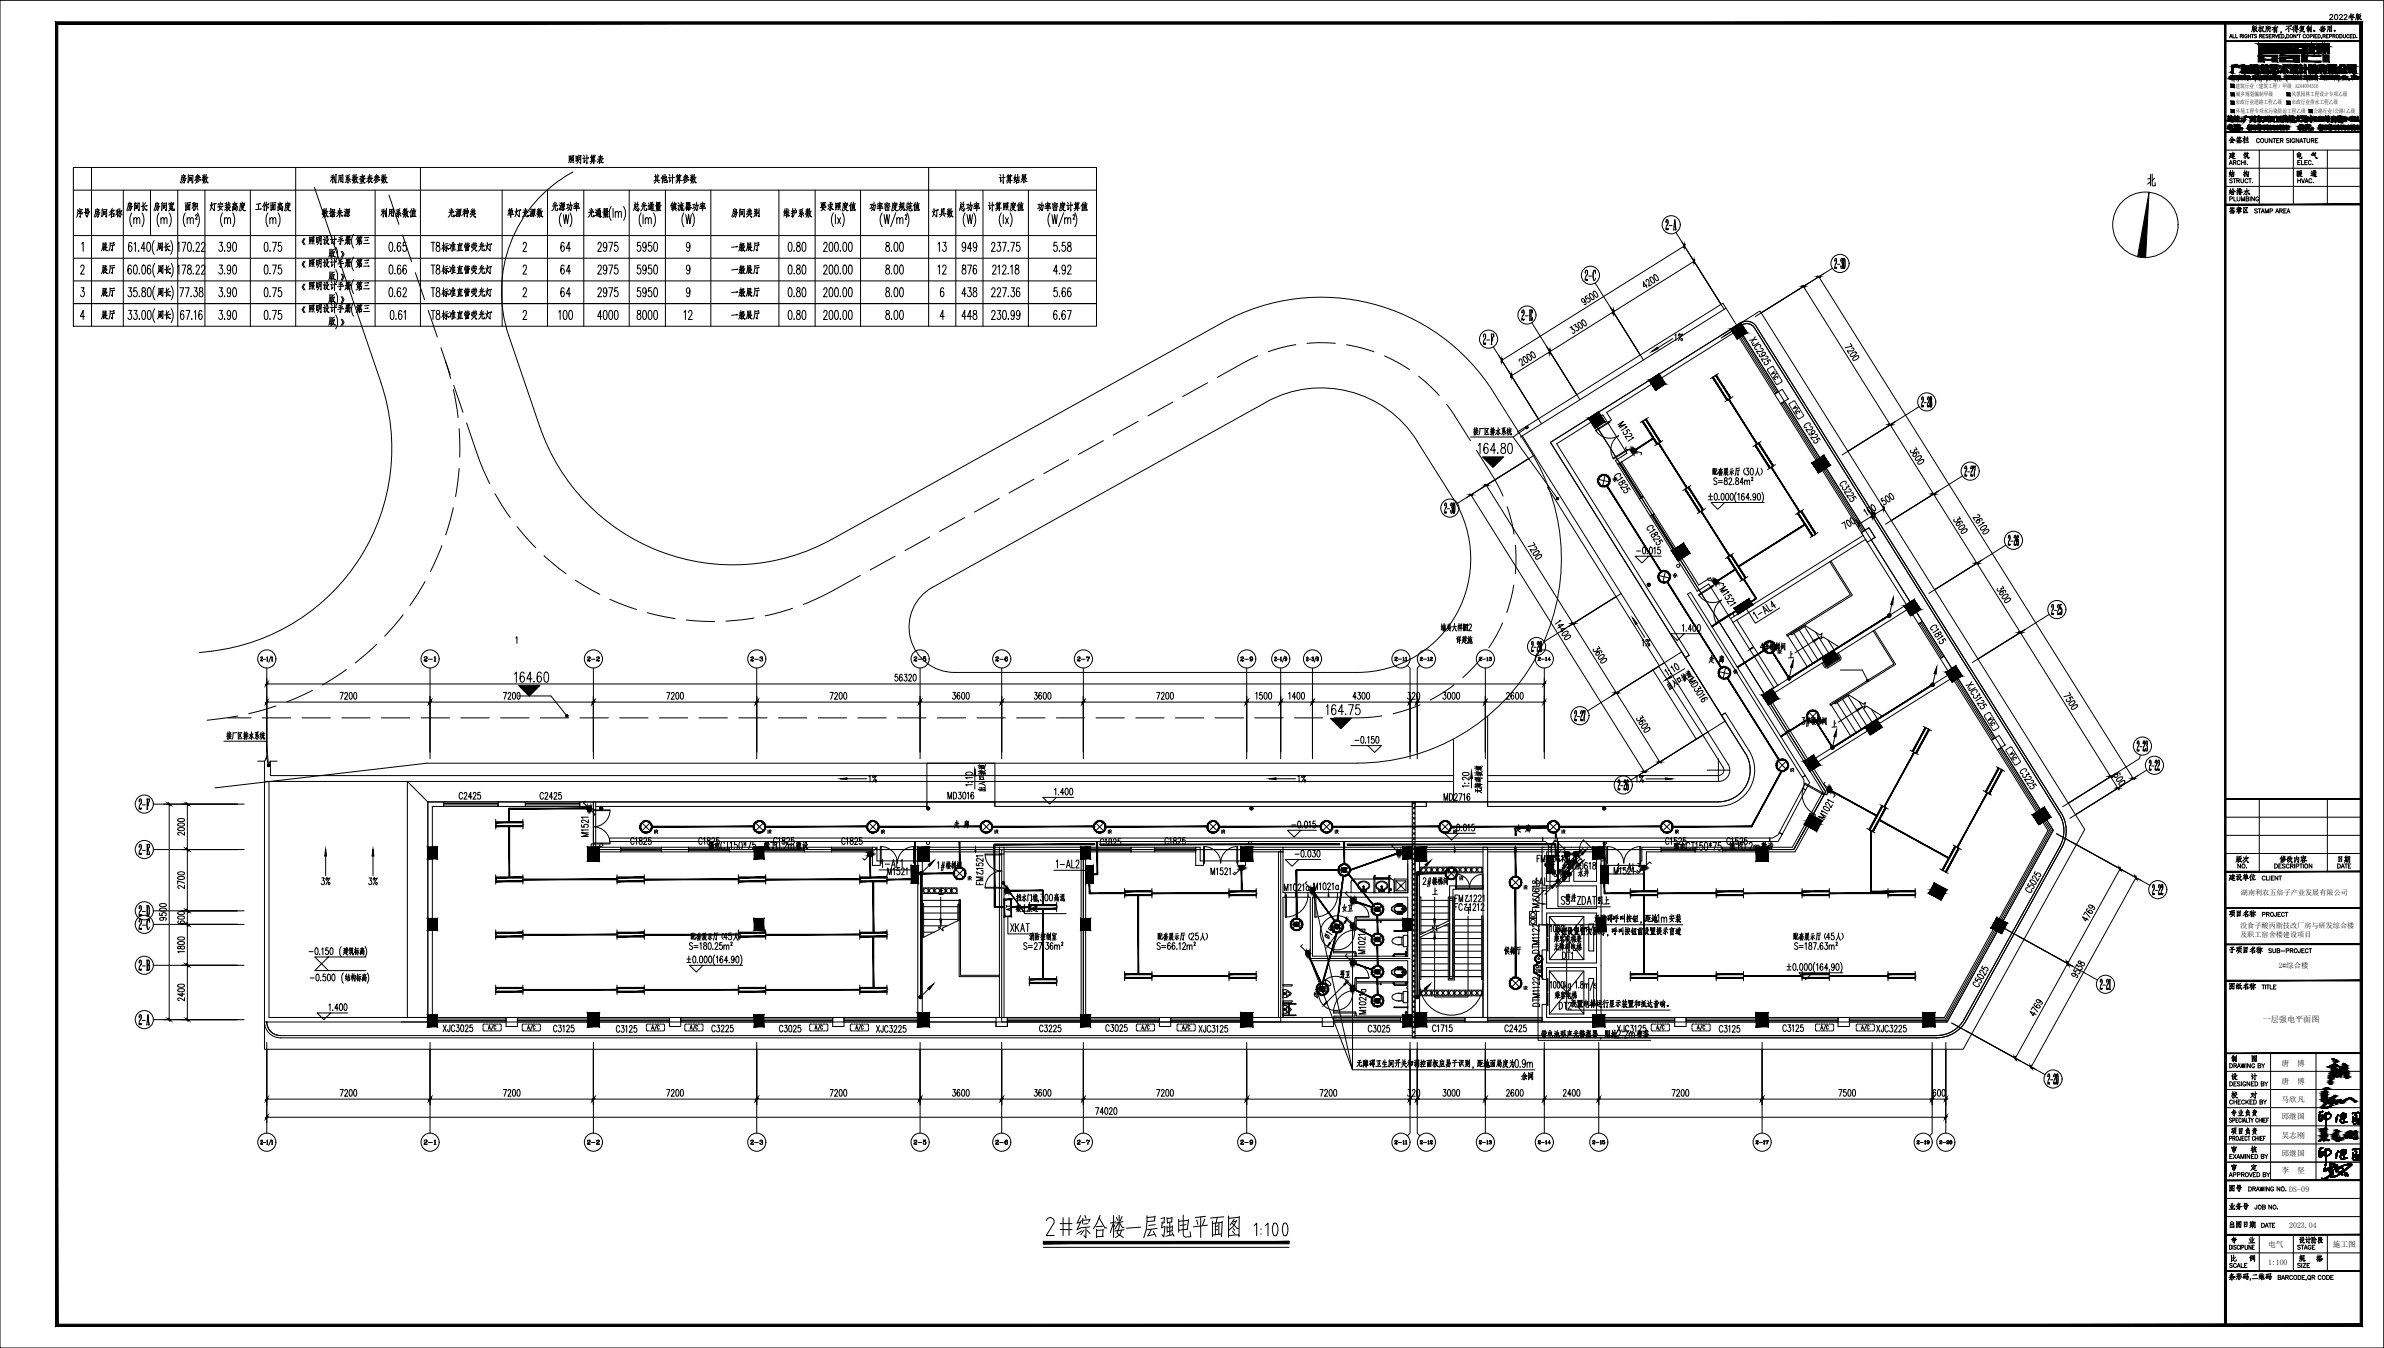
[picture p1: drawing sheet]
<svg xmlns="http://www.w3.org/2000/svg" width="1051mm" height="594mm" viewBox="0 0 1051 594" stroke-linecap="round" stroke-linejoin="round" font-family="sans-serif">
<defs><g id="words">
<text font-size="15.4" x="473.4" y="546.8">综合楼一层强电平面图</text>
<text font-size="12.3" x="460" y="545.7">2#</text>
<g font-size="7.9">
<text x="86.1" y="101.2" transform="rotate(-90 86.1 101.2)">(m</text>
<text x="155.6" y="109.4">第三</text>
<text x="252.2" y="112.2" transform="rotate(-90 252.2 112.2)">64</text>
<text x="193.7" y="122.1">标准直管荧光灯</text>
<text x="155.6" y="139.3">第三</text>
<text x="193.7" y="142.2">标准直管荧光灯</text>
<text x="678.4" y="459.3">带电池型声光警报器，距地</text>
</g>
<g font-size="7.5">
<text x="249.4" y="73.4">照明计算表</text>
<text x="78.3" y="81.8">房间参数</text>
<text x="144.3" y="81.8">利用系数查表参数</text>
<text x="286.8" y="81.8">其他计算参数</text>
<text x="439.2" y="81.8">计算结果</text>
<text x="54.7" y="94.2">房间长</text>
<text x="66.7" y="94.2">房间宽</text>
<text x="80.4" y="94.2">面积</text>
<text x="91.4" y="94.2">灯安装高度</text>
<text x="111.5" y="94.2">工作面高度</text>
<text x="242" y="94.2">光源功率</text>
<text x="278" y="94.2">总光通量</text>
<text x="294.2" y="94.2">镇流器功率</text>
<text x="360.5" y="94.2">要求照度值</text>
<text x="382.1" y="94.2">功率密度规范值</text>
<text x="421.6" y="94.2">总功率</text>
<text x="434.3" y="94.2">计算照度值</text>
<text x="456.1" y="94.2">功率密度计算值</text>
<text x="32.5" y="97">序号</text>
<text x="40.2" y="97">房间名称</text>
<text x="140.8" y="97">数据来源</text>
<text x="166.9" y="97">利用系数值</text>
<text x="196.5" y="97">光源种类</text>
<text x="222.6" y="97">单灯光源数</text>
<text x="257.9" y="97">光通量</text>
<text x="321.4" y="97">房间类别</text>
<text x="344.3" y="97">维护系数</text>
<text x="409.6" y="97">灯具数</text>
<text x="131.9" y="109">《照明设计手册</text>
<text x="193.7" y="111.8">标准直管荧光灯</text>
<text x="194.7" y="112.2" transform="rotate(-90 194.7 112.2)">T8</text>
<text x="321.4" y="111.8">一般展厅</text>
<text x="131.9" y="119.2">《照明设计手册</text>
<text x="155.6" y="119.2">第三</text>
<text x="68.1" y="122.1">周长</text>
<text x="188.7" y="122.1">T8</text>
<text x="245.9" y="122.1">64</text>
<text x="262.1" y="122.1">2975</text>
<text x="279.8" y="122.1">5950</text>
<text x="321.4" y="122.1">一般展厅</text>
<text x="423" y="122.1">876</text>
<text x="43.4" y="131.9">展厅</text>
<text x="68.1" y="131.9">周长</text>
<text x="131.9" y="129.1">《照明设计手册</text>
<text x="155.6" y="129.1">第三</text>
<text x="188.7" y="131.9">T8</text>
<text x="193.7" y="131.9">标准直管荧光灯</text>
<text x="245.9" y="131.9">64</text>
<text x="262.1" y="131.9">2975</text>
<text x="279.8" y="131.9">5950</text>
<text x="321.4" y="131.9">一般展厅</text>
<text x="423" y="131.9">438</text>
<text x="43.4" y="141.8">展厅</text>
<text x="131.9" y="139">《照明设计手册</text>
<text x="194.7" y="142.2" transform="rotate(-90 194.7 142.2)">T8</text>
<text x="306.2" y="142.2" transform="rotate(-90 306.2 142.2)">12</text>
<text x="321.4" y="141.8">一般展厅</text>
<text x="333.7" y="376.1">，梁下</text>
<text x="759.2" y="376.4">，梁下</text>
<text x="684.4" y="413.8">按钮设置盲文标志，呼叫按钮前设置提示盲道</text>
<text x="701.7" y="408.2">无障碍呼叫按钮，距地</text>
<text x="596.9" y="472">无障碍卫生间开关和调控面板应易于识别，距地面局度为</text>
</g>
<g font-size="7.1">
<text x="43.4" y="111.8">展厅</text>
<text x="67.7" y="111.8">周长</text>
<text x="418" y="112.2" transform="rotate(-90 418 112.2)">13</text>
<text x="43.4" y="121.7">展厅</text>
<text x="418" y="122.1" transform="rotate(-90 418 122.1)">12</text>
<text x="68.1" y="141.8">周长</text>
<text x="753.9" y="210.6">配套展示厅（</text>
<text x="633.9" y="279.4">墙身大样图</text>
<text x="640.6" y="285">详建施</text>
<text x="778.9" y="287.9">楼梯间</text>
<text x="780.3" y="288.6" transform="rotate(-90 780.3 288.6)">4#</text>
<text x="797.3" y="320.7">楼梯间</text>
<text x="798.7" y="321.4" transform="rotate(-90 798.7 321.4)">3#</text>
<text x="654.4" y="350.7" transform="rotate(-90 654.4 350.7)">无障碍坡道</text>
<text x="349.6" y="375.7">敷设</text>
<text x="775.4" y="376.1">敷设</text>
<text x="415.9" y="384.2">楼梯间</text>
<text x="683.3" y="387.7">电井</text>
<text x="694.6" y="387.7">水井</text>
<text x="630.1" y="391.2">楼梯间</text>
<text x="631.8" y="391.9" transform="rotate(-90 631.8 391.9)">2#</text>
<text x="446.6" y="398.6">挡水门槛</text>
<text x="689" y="398.6">管井</text>
<text x="446.6" y="403.2">凝土反边</text>
<text x="590.5" y="403.2">女卫</text>
<text x="729.5" y="407.8">1m</text>
<text x="734.5" y="407.8">安装</text>
<text x="444.1" y="411.7">XKAT</text>
<text x="303.4" y="415.6">配套展示厅（</text>
<text x="452.6" y="415.6">消防控制室</text>
<text x="509.1" y="415.6">配套展示厅（</text>
<text x="684" y="416.6">乘客电梯兼</text>
<text x="789.5" y="415.6">配套展示厅（</text>
<text x="149.9" y="422.3">建筑标高</text>
<text x="661.8" y="421.9">侯梯厅</text>
<text x="684.4" y="441.7">乘客电梯</text>
<text x="691.4" y="445.2">设置电梯运行显示装置和抵达音响。</text>
<text x="720.4" y="458.6">壁装</text>
<text x="669.6" y="477.3">余同</text>
</g>
<g font-size="6.6">
<text x="648.4" y="193">接厂区排水系统</text>
<text x="768.3" y="210.6">30</text>
<text x="728.1" y="286.1" transform="rotate(-90 728.1 286.1)">1%</text>
<text x="98.8" y="327">接厂区排水系统</text>
<text x="381.7" y="346.1">1%</text>
<text x="570.8" y="346.1">1%</text>
<text x="725.3" y="346.1" transform="rotate(-90 725.3 346.1)">1%</text>
<text x="435.3" y="349.6" transform="rotate(-90 435.3 349.6)">出入口坡道</text>
<text x="311.1" y="375.4">强电</text>
<text x="737" y="375.7">强电</text>
<text x="417.3" y="384.9" transform="rotate(-90 417.3 384.9)">1#</text>
<text x="140.4" y="391.2">3%</text>
<text x="161.2" y="391.2">3%</text>
<text x="463.5" y="398.3">高混</text>
<text x="703.1" y="399.7">引上</text>
<text x="639.9" y="402.5">FC</text>
<text x="679.4" y="402.9" transform="rotate(-90 679.4 402.9)">FM</text>
<text x="317.9" y="415.6">45</text>
<text x="529.2" y="415.6" transform="rotate(-90 529.2 415.6)">25</text>
<text x="804" y="415.6">45</text>
<text x="684" y="420.2">无障碍电梯</text>
<text x="151" y="433.6">结构标高</text>
<text x="589.5" y="432.2">男卫</text>
</g>
<g font-size="6.2">
<text x="737" y="151.3">1%</text>
<text x="236.7" y="353.5">C2425</text>
<text x="635.4" y="353.8">MD2716</text>
<text x="339.7" y="373.2">C1825</text>
<text x="369.7" y="373.2">C1825</text>
<text x="512.2" y="373.2">C1825</text>
<text x="733.1" y="373.2">C1525</text>
<text x="676.3" y="381">FM</text>
<text x="683" y="381">0618</text>
<text x="688.6" y="384.2">FM</text>
<text x="695.3" y="384.2">0618</text>
<text x="434.3" y="391.2" transform="rotate(-90 434.3 391.2)">FM</text>
<text x="640.3" y="398.6">FM</text>
<text x="686.2" y="445.9">DT2</text>
<text x="457.2" y="455.8">C3225</text>
<text x="486.1" y="455.8">C3025</text>
<text x="662.2" y="455.8">C2425</text>
<text x="784.6" y="455.8">C3125</text>
<text x="756.7" y="456.1">C3125</text>
</g>
<g font-size="4.9">
<text x="709.8" y="213.4">IR</text>
<text x="736.2" y="255.8">IR</text>
<text x="185.9" y="292.5">2-1</text>
<text x="257.9" y="292.5">2-2</text>
<text x="329.8" y="292.5">2-3</text>
<text x="401.8" y="292.5">2-5</text>
<text x="437.8" y="292.5">2-6</text>
<text x="473.8" y="292.5">2-7</text>
<text x="545.7" y="292.5">2-9</text>
<text x="613.8" y="292.5">2-11</text>
<text x="762.7" y="298.1">IR</text>
<text x="429.3" y="386.6">乙</text>
<text x="674.5" y="398.3">乙</text>
<text x="185.9" y="505.5">2-1</text>
<text x="257.9" y="505.5">2-2</text>
<text x="329.8" y="505.5">2-3</text>
<text x="401.8" y="505.5">2-5</text>
<text x="437.8" y="505.5">2-6</text>
<text x="473.8" y="505.5">2-7</text>
<text x="545.7" y="505.5">2-9</text>
<text x="613.8" y="505.5">2-11</text>
<text x="624.8" y="505.5">2-12</text>
<text x="650.9" y="505.5">2-13</text>
<text x="701" y="505.5">2-15</text>
<text x="772.9" y="505.5">2-17</text>
<text x="843.8" y="505.5">2-19</text>
</g>
<g font-size="4.4">
<text x="624.8" y="292.5">2-12</text>
<text x="650.9" y="292.5">2-13</text>
<text x="677" y="292.5">2-14</text>
<text x="782.5" y="289.3">IR</text>
<text x="791.6" y="341.5" transform="rotate(-90 791.6 341.5)">IR</text>
<text x="290.7" y="368.7" transform="rotate(-90 290.7 368.7)">IR</text>
<text x="340.8" y="368.7" transform="rotate(-90 340.8 368.7)">IR</text>
<text x="390.9" y="368.7" transform="rotate(-90 390.9 368.7)">IR</text>
<text x="490.7" y="368.7" transform="rotate(-90 490.7 368.7)">IR</text>
<text x="540.8" y="368.7" transform="rotate(-90 540.8 368.7)">IR</text>
<text x="590.9" y="368.7" transform="rotate(-90 590.9 368.7)">IR</text>
<text x="643.1" y="368.7" transform="rotate(-90 643.1 368.7)">IR</text>
<text x="690.7" y="368.7" transform="rotate(-90 690.7 368.7)">IR</text>
<text x="740.8" y="368.7" transform="rotate(-90 740.8 368.7)">IR</text>
<text x="429" y="389.1" transform="rotate(-90 429 389.1)">IR</text>
<text x="670.6" y="393">IR</text>
<text x="445.9" y="402.5" transform="rotate(-90 445.9 402.5)">AT</text>
<text x="670.6" y="437.4">IR</text>
<text x="677" y="505.2">2-14</text>
<text x="853.7" y="505.2">2-20</text>
</g>
<g font-size="4">
<text x="805" y="320" transform="rotate(-90 805 320)">IR</text>
<text x="440.6" y="368.7" transform="rotate(-90 440.6 368.7)">IR</text>
<text x="645.6" y="389.1" transform="rotate(-90 645.6 389.1)">IR</text>
</g>
<text font-size="3.6" x="997.5" y="450.5">一层强电平面图</text>
<g font-size="3.4">
<text x="1005.8" y="469.8">唐</text>
<text x="1012.6" y="469.8">博</text>
<text x="1005.8" y="477.8">唐</text>
<text x="1012.6" y="477.8">博</text>
<text x="1005.8" y="485.5">马欣凡</text>
<text x="1005.8" y="493.2">邱继国</text>
<text x="1005.8" y="501.3">吴志刚</text>
<text x="1005.8" y="509.3">邱继国</text>
<text x="1005.8" y="516.9">李</text>
<text x="1012.6" y="516.9">坚</text>
<text x="1009.2" y="525.2">DS-09</text>
<text x="1009.2" y="541.2">2023.04</text>
<text x="999.8" y="549.5">电气</text>
<text x="1028.3" y="549.5">施工图</text>
<text x="999.8" y="557.5">1:100</text>
</g>
<text font-size="3.3" x="1004.5" y="426.7">2#综合楼</text>
<g font-size="3.1">
<text x="987.8" y="394.5">湖南利农五倍子产业发展有限公司</text>
<text x="987.5" y="408.9">没食子酸丙脂技改厂房与研发综合楼</text>
<text x="987.5" y="413.1">及职工宿舍楼建设项目</text>
</g>
<g font-size="2.6">
<text x="985.5" y="38.6">建筑行业（建筑工程）甲级 A244004516</text>
<text x="985.5" y="45.9">市政行业道路工程乙级</text>
<text x="985.6" y="42.3">城乡规划编制甲级</text>
<text x="1010.1" y="45.9">市政行业排水工程乙级</text>
<text x="1010.2" y="42.3">风景园林工程设计专项乙级</text>
<text x="985.6" y="49.6">环境工程专项水污染防治工程乙级</text>
<text x="1019.9" y="49.6">公路行业(公路)乙级</text>
</g>
</g></defs>
<!-- layer: PUB_TITLE -->
<g fill="none" stroke="#000" stroke-width=".44">
<path d="M0 .1h1050.9v594h-1050.9zM980.9 10.1h60v8h-60zM980.9 10.1h60v574.1h-60zM980.9 18.1h60v40h-60zM982.9 16.7l.5-1.5 .6 1.5M983.1 16.2h.7M984.3 15.2v1.5h.9M985.6 15.2v1.5h.8M987.6 15.9l.8-.1 .2-.3-1-.3v1.5M988.1 15.9l.5 .8M989.1 15.2v1.5M990.6 15.6a.6 .6 0 0 0-.8-.4 .6 .6 0 0 0-.2 .9 .53 .53 0 0 0 .5 .6 .53 .53 0 0 0 .5-.6h-.3"/>
<path d="M991.2 15.2v1.5M991.2 15.9h.9M992.1 15.2v1.5M992.5 15.2h1M992.9 11.4v1.6l-.4 1M993 12.8l.4-.1v1.1v-.4M993 15.2v1.5M993.4 11.3v1M993.7 12.3l-.7 .1M993.9 11.5l-.1 1.6-.4 1M994.1 12.7l.7 1.2h.4l-.5-.2M994.2 12.4l.7-.2-1.3 1.9"/>
<path d="M994.8 15.4l-.9-.1v.5l.8 .3 .1 .4h-1M994.8 11.4l-.8 .4M995.4 19.4h1.3v3.8h6.1v.3h-7v-3.8h-.4zM996.1 15.9l.8-.1 .2-.3-1-.3v1.5M996.2 11.3l.1 2.8v-.5M996.3 12.5l.3 .3M996.3 12.1l-.8 1.4M996.6 15.9l.5 .8M996.6 12l-1 .2M996.7 12.3l1.1 1.6 .4 .1-.6-.4M996.8 12l1-.2-.5 1.3-.9 1M997 19.4h5.8v.6l-2.6-.3v.4h2.6v.3h-2.6v.5h1.8v-.4h.8v.7h-2.6v.5h2.6v.2h-2.6v.6h2.6v.2h-2.6v.3h-.8v-.3h-2.4v-.2h2.4v-.6h-2.4v-.2h2.4v-.5h-2.4v-.3h2.4v-.5h-2.4v-.3h2.4v-.4h-2.4z"/>
<path d="M997.5 15.9h.6M998.5 15.2h-1v1.5h1M999 12.2l.7-.1v.7h-.6M999.7 11.4l-.8 .2 .1 1.4-.4 1.1M999.8 15.4l-.8-.1-.1 .4 .9 .4v.4h-.9M1000.3 15.9h.6M1000.6 12.4v1.7v-.3M1000.8 11.5l-.8 .1v1.6l-.7 .9M1001 12.3l-.9 .1M1001.3 15.2h-1v1.5h1M1001.7 15.9l.8-.1 .2-.3-1-.3v1.5M1002.2 15.9l.5 .8"/>
<path d="M1002.5 12.4v1.8v-.3M1002.5 12.5l1.2-.1-.1 1.8-.4-.3 .4 .3M1003 11.2l-.7 1.4-.8 .7M1003 15.2l.6 1.5 .5-1.5M1003.3 19.4h7.5v.3h-2.3v.4h1.9v1.5h.4v.3h-1.3v-1.5h-1v.7h.3l-.3 .8h-.8v-.5h-4.4v-.3h4.4v-.7h-1.9v.2h1.5v.3h-4v-.3h1.5v-.2h-1.5v-.3h1.5v-.4h-1.5zM1003.3 19.4v.3M1003.4 13.4h-.8M1003.4 12.9l-.8 .1M1003.9 12l.3-.1-2.5 .2M1004.5 15.9h.6M1004.8 19.9v.2h-1.5v.3h1.5v.2h-1.5v.3h4v-.3h-1.5v-.2h1.9v.7h-4.4v.3h4.4v.5h.8v-.5h.3l-.3-1h1v1.5h1.3v-.3h-.4v-1.5h-1.9v-.2M1004.8 19.2l6 .2v.3h-2.3v.4h1.9v1.5h.4v.3h-1.3v-1.5h-1v.7h.3l-.3 .8h-.8v-.5h-4.4v-.3h4.4v-.7h-1.9v.2h1.5v.3h-4v-.3h1.5v-.2h-1.5v-.3h1.5v-.4h-1.5v-.3"/>
<path d="M1004.8 19.2l-1.5 .2M1005.4 15.2h-.9v1.5h.9M1005.6 14.1l-.1 .6M1005.8 19.9v.2h1.9M1005.8 19.7v.4h1.9M1005.8 19.7h1.9v.4h-1.9zM1005.8 19.7h1.9v.4M1005.8 15.2h.5a.82 .82 0 0 1 .6 .7 .82 .82 0 0 1-.6 .8h-.5zM1007.5 16.6l-.2 .4M1008 15.2h.5a.82 .82 0 0 1 .6 .7 .82 .82 0 0 1-.6 .8h-.5zM1008.9 12.1v2v-.4M1009 19.4h1.8v.3h-1.8"/>
<path d="M1009.1 11.6l-1.7 1.6M1009.4 12.5l.8 .7M1009.9 11.4h.3l-2.4 .2M1011.1 12.5v1.7v-.4M1011.2 19.2h7.5v4.3h-7.5zM1011.3 11.3l-.7 .9M1011.4 12l-.9 1.1M1011.7 11.2l.2 1.2 .8-.2 .1-.9-1 .1M1011.8 19.5h6.1v3.7h-6.1zM1011.8 13.2l.1 .5M1012.1 15.2v1.5l-1-1.5v1.5M1012.4 20h4.2v-.3h.6v.3h.5l-.5 .2v2.8h-.6v-2.8h-3.6v1.7h2v-1.1h-1.6v-.3h2.3v1.7h-3.3z"/>
<path d="M1012.4 11.8h-.5M1012.5 12.7v1.5l-.4-.3 .4 .3M1012.8 15.3l-.1 .3M1012.9 12.5l-1.3 .2M1013 13h.2l-1.8 .1M1013.2 15.2h1M1013.7 15.2v1.5M1014.3 11.9v.9l1.1-.2v-.7l-1.1 .1M1014.4 11.2l-.7 1.2M1014.5 13.3l1.5 .7h-.5M1014.5 13.1l.9-.1-1.6 1.2M1014.6 12.8l-.8 .8"/>
<path d="M1015.1 12.3l-.7 .1M1015.6 11.6l-1.3 .1M1016.3 15.6a.6 .6 0 0 0-.8-.4 .6 .6 0 0 0-.2 .9 .55 .55 0 0 0 .4 .6 .55 .55 0 0 0 .6-.3M1017.1 12.7v1v-.2M1017.1 12.9l1.1-.2-.3 .9-.2-.2 .2 .2M1017.2 11.5l-.3 .8M1017.6 11.2v3v-.3M1018 12.4l.3-.1-1.6 .2M1018.1 11.9l-.9 .1M1018.4 11.9l.1 1.4v-.4M1018.4 16l.9-.2v-.5l-.9-.1v1.5M1018.8 11.3v2.7l-.3-.3 .3 .3"/>
<path d="M1019.1 19.2h3v1.5h-1.7v-.2h1.1v-1h-1.4v4h-1zM1019.8 13.4l.4 .4 .1-.3-.5-.1 .5 .1-.1 .3M1019.9 15.2v1.5M1020 13.4h.1M1020 13.4l.4 .1-.3 .2M1020.1 13.4l.3 .3M1020.5 15.9h.5M1021.4 15.2h-.9v1.5h.9M1021.8 15.2h.5a.84 .84 0 0 1 .5 .7 .84 .84 0 0 1-.5 .8h-.5zM1022.5 19.2h1.9v2h-1.9v-.3h1.5v-1.4h-1v.8h.6v.2h-1.1zM1023.5 16.6l-.2 .4M1023.5 12.3v1.1"/>
<path d="M1023.6 13.5l-.5 .5 1.2-.2M1024 11.4l-1.5 1.7M1024 15.9l.9-.1 .2-.3-1.1-.3v1.5M1024.1 12l.7 .8h.3l-.5-.2M1024.1 13.6l.5 .5M1024.2 12.4l-.7 .1M1024.2 12.7l-.7 .1M1024.3 13l-.8 .1M1024.6 15.9l.5 .8M1024.6 11.9h.3l-2 .1M1024.6 13.3h.2l-2 .1M1024.7 19.2h2v1.3h-1.1v-.2h.6v-.8h-1.1v1.4h1.6v.3h-2z"/>
<path d="M1025.5 15.9h.6M1026.2 11.5v1.8l-.4 .7M1026.2 11.7l1.7-.3-.1 2.6-.3-.4 .3 .3M1026.5 15.2h-1v1.5h1M1026.9 16l.9-.1v-.6l-.9-.1v1.5M1027 11.6v2.2v-.4M1027 6.9l.3-.4 .6-.1 .4 .6-1.4 1.7h1.5M1027.5 12.2l-1 .2M1027.6 12.8l-1.1 .1M1028.4 15.9l.9-.1v-.5l-.9-.1v1.5M1028.9 15.9l.5 .8M1029.4 6.5a1.11 1.11 0 0 1 1.3 .8 1.11 1.11 0 0 1-.8 1.4l-.7-.5z"/>
<path d="M1031.3 6.9l.2-.4 .7-.1 .4 .6-1.4 1.7h1.5M1031.5 15.2h.5a.82 .82 0 0 1 .5 .7 .82 .82 0 0 1-.5 .8h-.5zM1033 15.2v1.3l.4 .2 .5-.2v-1.3M1033.3 6.9l.2-.4 .7-.1 .4 .6-1.4 1.7h1.5M1035.5 15.6a.6 .6 0 0 0-.8-.4 .6 .6 0 0 0-.2 .9 .55 .55 0 0 0 .4 .6 .55 .55 0 0 0 .6-.3M1036 15.9h.6M1036.4 6l-.9 1.3M1036.8 6.6v2.3v-.4M1037 15.2h-1v1.5h1M1037.3 6.5h.3l-1.4 .2M1037.4 15.2h.5a.82 .82 0 0 1 .5 .7 .82 .82 0 0 1-.5 .8h-.5zM1037.6 7.8l.4-.1-2.7 .2"/>
<path d="M1037.6 7.1h-1.6l.2 .7M1038.7 6.2v1.5l-.4 1.1M1038.8 7.5h.5l-.1 1v-.3M1038.9 16.6h.1M1039.2 6v1.1M1039.5 7l-.7 .1M1039.7 6.2v1.3l-.5 1.3M1039.9 7.4l.7 1.3h.4l-.5-.2M1040 7.1l.7-.1-1.3 1.8M1040.6 6.1l-.8 .4M1050.9 .1h.1M1050.9 .1v594"/>
<path d="M983.3 34.9h.5zM983.3 33.6h.4l-.5 .5 .3 .8-.4-.3zM983.5 33.6h.3v.3zM983.5 37.2h1.4v1.3h-1.4zM983.6 34.3h.3l-.1 .6zM984 33.6h.3l.2 1.3-.4-.2zM984.7 33.6h.2l-.1 1-.3 .3 .3-.3zM985.4 33.6l-.1 .8h.3l-.6 .5zM985.4 33.6l.5 1.3-.6-.5h.3zM986 33.6l.7 1.3zM986.1 33.7l.2 1.2h-.3zM986.6 33.6h.3l-.1 1.3z"/>
<path d="M987.3 34.9h.4zM987.3 33.6h.3l-.5 .5 .4 .8-.5-.5zM987.5 33.6l.3 .3zM987.5 34.3h.4l-.1 .6zM988 33.6l.8 .3a.69 .69 0 0 1 0 .8 .69 .69 0 0 1-.8 .2 .64 .64 0 0 0 .7-.6 .64 .64 0 0 0-.7-.7zM988.1 33.6h.3l-.1 1.3h-.2zM989.1 33.8l.5-.2-.5 .7 .4 .6-.5-.5zM989.5 33.6l.3 .3a.61 .61 0 0 1 0 .7 .61 .61 0 0 1-.5 .3l.4-.3zM989.9 33.6l.8 1.3zM990 33.7l.3 1.2h-.4zM990.6 33.6h.3l-.1 1.3zM991.1 33.8l.5-.2-.5 .5 .3 .8-.3-.2z"/>
<path d="M991.2 34.9h.5zM991.4 33.6l.3 .3zM991.5 34.3h.4l-.2 .6zM993.3 33.6l-.1 .8h.3l-.6 .5zM993.3 33.6l.6 1.3h-.4v-.5h-.3h.3zM993.9 33.6l.8 .1v.4l-.5 .1 .3-.1 .1-.3zM994 33.6h.4l-.1 1.3h-.4zM994.4 34.3l.4 .6zM995 33.9l.6-.3-.5 .4 .3 .9-.4-.3zM995.2 34.9l.6-.3zM995.4 33.6l.4 .3zM995.9 33.6h.3l-.1 .6 .5 .1h-.5l.1 .6h-.3z"/>
<path d="M996.4 33.6h.4v1.3h-.4l.2-.6-.5-.1h.5zM997 33.6h.7l-.3 .1v1.2h.3h-.7h.3v-1.2zM998 33.6h.7l-.8 .3zM998.2 33.6h.3v1.3h-.4zM998.2 33.6h.5l.1 .3zM998.9 34.9l.8-.3v.3zM998.9 33.6h.5l-.2 .1v1.2h-.3zM998.9 33.6l.8 .2zM999.2 34.2l.3-.2v.4zM1000 33.8l.6-.2a.67 .67 0 0 0-.6 .6 .67 .67 0 0 0 .4 .7l-.5-.3zM1000.2 34.9l.5-.3zM1000.4 33.6h.3v.3z"/>
<path d="M1000.9 33.6h.7l-.7 .3zM1001.1 33.6h.3l.1 1.3h-.4zM1001.1 33.6h.5l.1 .3zM1001.8 33.6h.4l.1 1.3-.4-.2zM1002.5 33.6h.2l-.1 1.2-.5 .1 .5-.3zM1002.8 33.6l.8 .1v.4l-.5 .1h.3l.1-.4zM1002.9 33.6h.3l-.1 .6h.3l-.3 .1 .1 .6h-.4zM1003.3 21.6h4v.3h-4zM1003.3 22.2h7.5v.2h-7.5zM1003.3 34.3l.4 .6zM1003.3 23.1v.4h7.4h-7.4zM1003.3 22.7h.8v.5h5.9v-.5h.8v.8h-7.5z"/>
<path d="M1004.1 23.1l5.8 .1M1004.2 33.6l-.1 .8h.3l-.6 .5zM1004.2 33.6l.5 1.3-.6-.5h.3zM1004.8 34.9l.9-.3-.1 .3zM1004.8 33.6h.4v1.3h-.3zM1007.2 33.6l-.2 .8h.4l-.7 .5zM1007.2 33.6l.5 1.3-.7-.5h.4zM1007.8 33.6l.7 .1 .1 .4-.6 .1h.4v-.4zM1007.8 33.6h.4l-.1 1.3h-.3zM1008.2 34.3l.5 .6zM1008.8 33.6h.8l-.8 .3zM1009.1 33.6h.3v1.3h-.4z"/>
<path d="M1009.1 33.6h.5v.3zM1009.9 33.6h.6l-.2 .1v1.2h.2h-.6l.3-.1v-1.1zM1010 23.1l-5.9 .1v-.5h-.8v.8h7.5v-.8h-.8v.5h-5.9M1010.8 23.1v.4h-7.5v-.3M1010.8 34.5v.4zM1010.8 33.7l.5-.1-.3 .1 .1 .4a.41 .41 0 0 1 .5 .4 .41 .41 0 0 1-.6 .4l.5-.3zM1010.9 34.9h.3zM1011.3 33.6h.1M1011.3 33.7l.2 .2zM1011.8 33.6h.7l-.7 .3zM1012 33.6h.3l.1 1.3h-.4zM1012 33.6h.5l.1 .3z"/>
<path d="M1012.4 22.5h3.5v.3h-3.5zM1012.9 33.6h.6l-.3 .1v1.2h.3h-.6h.2v-1.2zM1013.8 33.8l.6-.2a.67 .67 0 0 0-.6 .6 .67 .67 0 0 0 .4 .7l-.4-.1zM1014 34.9l.6-.3zM1014.2 33.6l.4 .3zM1015.7 33.6a.68 .68 0 0 1 .9 .6 .68 .68 0 0 1-.9 .7 .64 .64 0 0 0 .7-.6 .64 .64 0 0 0-.7-.7zM1015.7 33.6h.3v1.3h-.3zM1016.7 34.9l.9-.3-.1 .3zM1016.7 33.6h.7l.1 .3zM1016.7 33.6h.5l-.3 .1 .1 1.2h-.2zM1016.9 34.2l.5-.2v.4zM1017.7 34.5l.1 .4z"/>
<path d="M1017.8 33.7l.4-.1-.3 .1 .1 .4a.41 .41 0 0 1 .5 .4 .41 .41 0 0 1-.5 .4l.4-.3-.6-.5zM1017.9 34.8l.3 .1zM1018.1 33.6h.2zM1018.3 33.7l.2 .2zM1018.8 33.6h.6l-.2 .1v1.2h.2h-.6l.2-.1v-1.1zM1019.9 33.6h.4l-.5 .5 .3 .8-.5-.5zM1019.9 34.9h.5zM1020.1 33.6l.3 .3zM1020.1 34.3h.5l-.2 .6zM1020.4 21.2h1.7v2.3h-1.7v-.3h1.1v-1.7h-1.1zM1020.6 33.6l.8 1.3zM1020.7 33.7l.2 1.2h-.3z"/>
<path d="M1021.2 33.6h.4l-.1 1.3zM1022.4 22h4.3v.3h-1.6v1.2h-1v-1.2h-1.7zM1022.5 21.4h4.2v.3h-4.2zM1022.5 22.6h.8v.9h-.8zM1022.8 33.6h.6l-.3 .1v1.1l.3 .1h-.6zM1023.6 33.6l.8 1.3zM1023.7 33.7l.2 1.2h-.3zM1024.1 27.3v-3h2.6v3M1024.2 33.6h.4l-.2 1.3zM1024.6 34.5l.1 .4zM1024.7 33.7l.4-.1-.3 .1 .1 .4a.43 .43 0 0 1 .5 .3 .43 .43 0 0 1-.2 .5h-.3l.4-.3zM1024.8 34.9h.3z"/>
<path d="M1025 33.6h.3zM1025.2 33.7l.2 .2zM1025.7 33.6h.7l-.7 .3zM1025.9 33.6h.3v1.3h-.4zM1025.9 33.6h.5l.1 .3zM1025.9 22.6h.8v.9h-.8zM1026.7 33.6h.6l-.2 .1v1.2h.2h-.6h.3v-1.2zM1027.6 33.6h.8l-.8 .3zM1027.9 33.6h.2l.1 1.3h-.4zM1027.9 33.6h.5v.3zM1028.5 33.6h.4l.1 1.3-.3-.2zM1029.2 33.6l.1 1-.3 .3 .3-.3z"/>
<path d="M1029.6 33.6h.8l-.8 .3zM1029.8 33.6h.3l.1 1.3h-.4zM1029.8 33.6h.6v.3zM1030.6 34.9l.8-.3-.1 .3zM1030.6 33.6h.5l-.3 .1 .1 1.2h-.3zM1030.6 33.6l.8 .2zM1030.8 34.2l.4-.2v.4zM1032.6 33.8l.6-.2-.5 .4 .3 .9-.5-.5zM1032.8 34.9l.6-.4zM1033 33.6h.3l.1 .3zM1033.7 33.8l.4-.2-.4 .5 .3 .8-.4-.3zM1034 33.6l.3 .3a.62 .62 0 0 1 .1 .7 .62 .62 0 0 1-.6 .3l.4-.5z"/>
<path d="M1034.6 34.7l.2 .2zM1035.6 34.8l.2-.1-.2 .5zM1036.5 34.9l.8-.3v.3zM1036.5 33.6h.4l-.1 1.3zM1037.5 33.6h.8l-.8 .3zM1037.8 33.6h.3v1.3h-.4zM1037.8 33.6h.5l.1 .3zM1038.4 33.6l.8 .3a.68 .68 0 0 1 0 .8 .68 .68 0 0 1-.8 .2 .65 .65 0 0 0 .8-.6 .65 .65 0 0 0-.8-.7zM1038.5 33.6h.3v1.3h-.3zM982 53.3l1-.3-.9 .5zM982 52.1l.9 .1zM982.3 56.6h.8l-.8 .3z"/>
<path d="M982.3 56.6h1.7v-.5h-.9l.9-.1v-.5h.2l-.1 1.2zM982.3 55.4l1.9 .1h-1.7v.5h.8l-.8 .1-.2 .5zM982.3 51.2l.3 .9zM982.4 52.2l.2 1zM982.5 56h.6l.2-.5v.5zM982.5 55.5h.6v-.6l.3 .1-.1 .5zM982.7 52.4l1.6-.5zM983.1 52.3l.3 1.2-.3-.1zM983.1 51.5l.2 .2-.2 .6zM983.1 53.5h1.1l.2-.6 .2 .5zM983.1 56.6h.9h-.7l.1 .6-.3 .1zM983.1 56.1h.9h-.7v.5z"/>
<path d="M983.1 57.3l1.1-.1 .1-.5 .2 .5zM983.3 55.5h.9zM983.5 44.6h1.4v1.3h-1.4zM983.5 40.9h1.4v1.3h-1.4zM983.5 48.3h1.4v1.3h-1.4zM983.6 52.2v1zM983.6 51.2v.9zM983.8 52.8h.2zM984.1 52l-.1 1.1-.2-.3h.3zM984.8 53.3l1.1-.4-1 .6zM984.8 52.1h1.1zM984.8 55.9h.8z"/>
<path d="M985.1 55l.4 .4zM985.2 52.1v1zM985.2 51.2l.3 .1-.1 .8zM985.3 55.9h.3v1.2l-.2 .2zM985.4 57l.5-.3zM985.5 53.5l1.9 .1zM985.6 55.8l1.8 .1zM985.9 55.2h.6zM985.9 55.2l1.1-.3 .2 .2-.6 .1v.6l-.1-.6zM986 51.9l.2 .1v1.5zM986 56.3l1.2 .1h-1v.7l.9 .2-1.1-.1zM986 57.2h1l-1 .3z"/>
<path d="M986.2 57.1h.8v-.7h.2l-.1 .8zM986.5 55.9l.1 .5h-.4h.3zM986.5 51.2l.2 .1-.1 1h.8h-.8v1.2h-.6h.5zM986.6 52.3h.8zM986.6 56.4h.6zM988 56.9l.2 .3zM988 56.2l.2 .3zM988.1 53.2l.3 .2zM988.1 52.2l.3 .2zM989.4 51.5l2.2 .2h-2l-.1 1.1-.4 1zM989.6 51.6l1.8-.2 .2 .3zM990.3 51.2l.2 .4z"/>
<path d="M991.4 55.1l.2-.2-.4 1.5 .4 1.1-.6-1.2zM992.3 52l-.3 .6zM992.3 55.3h.5a1.03 1.03 0 0 0-.3 1.8 1.04 1.04 0 0 1-.2-1.8zM992.5 51.3l.3 .1-.3 1.8-.6 .6 .6-1.3zM992.5 55.3a.93 .93 0 0 1 .5 1 .93 .93 0 0 1-.7 .8 1.02 1.02 0 0 0 .2-1.8zM992.8 52l.2 .6zM993.3 51.4l.2 .1-.2 2zM993.4 57h.7l.4-.3-.1 .5zM993.6 55.3h.6l-.6 .1-.2 .5zM993.6 52l.2 .5zM993.9 55.3h.3a1.3 1.3 0 0 1-.8 1.7l.3-.4a.67 .67 0 0 0 .6-.6 .67 .67 0 0 0-.4-.7zM994.1 51.2l.2 .1-.2 2.5z"/>
<path d="M994.8 51.7h2.5zM995.1 55.3h.5a1.03 1.03 0 0 0-.3 1.8 1.09 1.09 0 0 1-.2-1.8zM995.2 52l1.8 .1-1.7 .1-.1 1.3zM995.3 52.1h1.7zM995.3 55.3a.92 .92 0 0 1 .6 1 .92 .92 0 0 1-.8 .8 1.02 1.02 0 0 0 .2-1.8zM995.8 51.2l.3 .4zM995.9 52.2h.9h-.7l-.2 1.6zM995.9 52.2l1.1-.1-.2 1.3-.4-.1 .4-.2v-.9zM995.9 51.7l.2 .4zM996.2 54.9l.6 1.1-.6 1.5 .5-1.2zM996.4 53.2h.3zM997.7 52.3h2.4z"/>
<path d="M997.7 56.7l.4 .4zM997.8 55.3h.6h-.5l-.1 .5zM997.9 51.4l1.7-.2 .3 .3zM998.1 55.3l.5 .3-.3 .5a.53 .53 0 0 1 .4 .7 .53 .53 0 0 1-.8 .3l.6-.4-.4-.6a.41 .41 0 0 0 .3-.4 .41 .41 0 0 0-.3-.4zM998.7 52.3l-.1 .8-.9 .7zM998.8 51.5l.1 .8zM999 52.3l.4 .8 .8 .4a1.05 1.05 0 0 1-1.2-1.2zM999.2 55.4l.7-.1-.7 .3 .7 .5-.7 .6 .4 .4a.5 .5 0 0 1-.6-.4 .5 .5 0 0 1 .4-.6zM999.4 56.2l.4-.1a.56 .56 0 0 1 .3 .8 .56 .56 0 0 1-.8 .2l.7-.4zM999.6 55.3l.5 .3-.2 .5 .1-.4zM1000.4 52.9h.3h-.3M1000.4 51.8l.3 .5z"/>
<path d="M1000.6 55.5l.6-.2a1.05 1.05 0 0 0-.2 1.8 1.08 1.08 0 0 1-.4-1.6zM1000.6 51.3l.4 .4zM1001 55.3a.92 .92 0 0 1 .6 1 .92 .92 0 0 1-.8 .8 1.04 1.04 0 0 0 .2-1.8zM1001.2 51.7l-.5 2-.3-.8 .4-.1zM1001.2 51.5l1.6-.2 .2 .3zM1001.4 52l.8 .1h-.7v.7h.4l-.5 .3zM1001.5 52l.7 .1zM1001.9 52.1h.3l-.3 1-.4-.3h.4zM1001.9 56.7l.5 .4zM1002 55.4l.7-.1h-.5l-.1 .5zM1002.1 53.4l.3 .1zM1002.4 55.3l.5 .3-.3 .5a.55 .55 0 0 1 .3 .8 .55 .55 0 0 1-.8 .2 .47 .47 0 0 0 .7-.4 .47 .47 0 0 0-.5-.5l.4-.4z"/>
<path d="M1002.5 51.6v2.2l-.4-.3 .4-.1zM1003.5 53.6h2.3zM1003.5 55.4l.5-.1v1.6l.3 .3h-.8l.3-.3v-1.3zM1003.6 51.3h.1M1003.6 51.4h2.1h-2l-.2 2.2zM1004 51.8l1.3 1.4zM1004.6 52.5l-.7 .8zM1004.7 56.3l.6-.2-.4 .3 .4 .7-.4-.1zM1005.1 56a.58 .58 0 0 1 .7 .6 .58 .58 0 0 1-.8 .5 .54 .54 0 0 0 .7-.5 .54 .54 0 0 0-.6-.6zM1005.1 55.3h.3l-.7 1zM1005.1 51.7l.3 .1-.6 .6zM1005.3 55.3l.4 .3z"/>
<path d="M1006.1 52h2.6zM1006.2 53.7l.9-.6 .1 .2zM1006.3 51.5l2.2 .1zM1006.5 55.3h.4a1.05 1.05 0 0 0-.2 1.8 1.04 1.04 0 0 1-.2-1.8zM1006.6 52.7h.8h-.7v.4h1.4l-1.5 .2zM1006.6 52.7h1.5v-.4h-.7h.9l-.2 .9-.6-.1h.6v-.4zM1006.6 52.2l1.7 .1h-1.6v.4h.8h-.9zM1006.7 53.1l1.4-.4zM1006.7 52.7l1.4-.4zM1006.7 52.3h1.6zM1006.7 55.3a.93 .93 0 0 1 .6 1 .93 .93 0 0 1-.8 .8 1.07 1.07 0 0 0 .2-1.8zM1006.9 51.6h.8h-.6v.4z"/>
<path d="M1006.9 51.6h.9v.4l-.1-.4zM1006.9 51.2l.2 .3zM1007.4 52l.1 .3zM1007.6 53.2l.9 .5zM1007.6 56.7l.4 .4zM1007.7 51.2l.1 .3zM1007.7 55.3h.6h-.4l-.2 .5zM1008 55.3l.6 .3-.4 .5a.53 .53 0 0 1 .4 .7 .53 .53 0 0 1-.8 .3 .48 .48 0 0 0 .6-.3 .48 .48 0 0 0-.2-.6l-.2-.1 .4-.4zM1008.2 40.9h1.3v1.3h-1.3zM1008.2 44.6h1.3v1.3h-1.3zM1009 53.1l.9-.3-.8 .5zM1009 52.1h.9z"/>
<path d="M1009.4 51.2l.2 .1v.8zM1009.4 52.1v.9zM1009.8 51.7l1.7 .1zM1010 52l.7 .1zM1010 52.1h1.4h-1.2v.4h1h-1v.4l1 .1h-1l-.2 .7zM1010.2 52.5h1v-.4h-.7h.9l-.1 1.6-.5-.2 .4-.1v-.4l-1-.1h1v-.4zM1010.2 52.1l.5-.3v.3zM1010.5 53v.7zM1010.5 52.5l.2 .4zM1010.5 52.1h.7h-.5v.4zM1010.5 51.2l.2 .5zM1010.8 53.5h.3z"/>
<path d="M1010.9 51.3l.4 .3zM1011.9 52h2.5zM1013 52.2l-.1 .9-1 .7 .8-.7zM1013 52l1.3 1.5-.8-.4zM1013 51.2l.2 .1-.1 .7zM1013.8 55.8l-.1 1.7zM1013.9 54.9l.3 .1-.2 .7-.8 .7zM1014 56l1.6-.1 .2 .2zM1014.1 55.5l1.6 .1zM1014.4 56.5h.9zM1014.4 56.5l1-.1 .2 .2-.6 .5 .3 .4-.6-.4 .6-.6zM1014.4 56.9l.5 .1z"/>
<path d="M1014.6 52.1l.7 .1zM1014.6 56.1v.4h-.2zM1014.7 55.6l-.1 .4zM1014.8 54.9l.2 .1-.1 .5zM1014.9 51.2l.3 .5zM1015.1 52.2h.2l-.1 .9-.4 .4zM1015.2 53.1l.5 .3 1.5 .1-1.4 .1zM1015.4 51.7l1.8 .1zM1015.7 52.8h1h-.8v.3h.8l-1 .2zM1015.7 52h.5zM1015.7 52.1h1.2h-1v.3h.8h-.8l-.2 .4zM1015.7 51.2l.3 .4z"/>
<path d="M1015.9 52.4l1-.3-.1 1.1-.9-.1h.8v-.3h-1l1-.1v-.3zM1015.9 52l.4-.2zM1016.1 56.8l2.5 .1zM1016.3 55.2l2.2 .1zM1016.3 57.5l.7-.6 .2 .1zM1016.5 53.5l.7-.1zM1016.6 51.2l.2 .1-.5 .4zM1016.7 55.6h1.2h-1.1v.3l1.1 .1h-1.1v.2l1.1 .1-1.1 .2 1.1 .1-1.2 .2zM1016.7 55.5l1.4 .1-.1 1.2h-1.3h1.2v-.2l-1.1-.1h1.1l-1.1-.3h1.1v-.2l-1.1-.1h1.1v-.3zM1016.8 55.6l.6-.3v.3zM1017.3 54.9l.1 .3zM1017.4 55.6h.7z"/>
<path d="M1017.6 56.9l.7 .5zM1017.7 52.7h1l-1 .2zM1017.7 52.7l1.9-.1v-.7h-.9l1.2-.1-.3 1.1zM1017.7 51.7l2.2 .1-2 .1v.7h.9l-1.1 .1zM1017.9 51.8h.8l-.1-.6 .3 .1-.1 .5zM1017.9 48.3h1.4v1.3h-1.4zM1018.7 52.7h.9h-.8l-.2 1.1zM1018.7 51.9h.9h-.8v.7h-.9h.8zM1018.8 51.8h1.1zM1019.1 56.4h.5zM1019.3 56.9l.1 .3zM1020.4 53l.5 .4z"/>
<path d="M1020.5 51.6h.6h-.4l-.2 .5zM1020.9 51.6l.4 .3-.3 .5a.55 .55 0 0 1 .4 .8 .55 .55 0 0 1-.8 .2 .52 .52 0 0 0 .6-.4 .52 .52 0 0 0-.5-.6l.5-.3zM1022.1 51.6h.5a1.11 1.11 0 0 0-.3 1.8 1.09 1.09 0 0 1-.2-1.8zM1022.3 51.6a.95 .95 0 0 1 .6 1 .95 .95 0 0 1-.8 .8 1.09 1.09 0 0 0 .2-1.8zM1022.9 54.9l-.5 1.2 .5 1.4-.7-1.2zM1023.3 53.1l.4 .3zM1023.3 51.7l.7-.1a.53 .53 0 0 0-.7 .5 .53 .53 0 0 0 .7 .5 .56 .56 0 0 1-.8-.1 .56 .56 0 0 1 .1-.8zM1023.3 55.5l.7-.2a1.03 1.03 0 0 0-.3 1.8 1.08 1.08 0 0 1-.4-1.6zM1023.7 51.6a.54 .54 0 0 1 .6 .5 .54 .54 0 0 1-.6 .5 .54 .54 0 0 0 .4-.5 .54 .54 0 0 0-.4-.5zM1023.7 55.3a.94 .94 0 0 1 .6 1 .94 .94 0 0 1-.8 .8 1.04 1.04 0 0 0 .2-1.8zM1024.1 52.4v.8l-.5 .2zM1024.6 57h.8l.3-.3v.5z"/>
<path d="M1024.6 52.3h2.5zM1024.8 55.3h.6l-.5 .1-.2 .5zM1025.1 51.2l1.6 .1-1.4 .1v.6h1.3l-1.5 .2zM1025.1 55.3h.3a1.3 1.3 0 0 1-.8 1.7l.4-.4a.69 .69 0 0 0 .5-.6 .69 .69 0 0 0-.4-.7zM1025.3 52h1.2l.2-.7-.1 .7zM1025.3 51.3h1.4zM1025.5 52.3v.5h1.3l-1.4 .1zM1025.5 52.8h1.3zM1025.7 53.4l.8 .1-.4 .3zM1026.4 55.3h.4a1.05 1.05 0 0 0-.2 1.8 1.04 1.04 0 0 1-.2-1.8zM1026.6 52h.1M1026.5 52.8h.3l-.3 .7h-.4z"/>
<path d="M1026.6 55.3a.93 .93 0 0 1 .6 1 .93 .93 0 0 1-.8 .8 1.07 1.07 0 0 0 .2-1.8zM1027.5 54.9l.6 1.1-.6 1.5 .4-1.2zM1027.9 51.6l1.8 .1-.2 1.8h-1.4h1.3v-.6h-1.3h1.3v-.6h-1.5h1.5v-.5zM1027.9 52.3h1.5h-1.3v.6h1.3h-1.3v.6h1.4l-1.6 .3zM1027.9 51.7l1.5 .1h-1.3l-.2 .5zM1028.1 51.7h1.6zM1028.6 51.2l.2 .1-.4 .4zM1029 56.6l.3 .5h-.3zM1029 55.4l.7-.1h-.5l-.2 .5zM1029.3 55.3l.6 .3-.4 .5a.54 .54 0 0 1 .4 .8 .54 .54 0 0 1-.8 .2l.7-.4-.1-.4-.4-.1 .4-.4zM1029.4 53.5v.3zM1030.3 53.2l.9-.1-.8 .3z"/>
<path d="M1030.3 52.8l.9-.1zM1030.4 55.4l.7-.1-.6 .3 .6 .5-.7 .6 .5 .4-.6-.4 .3-.6zM1030.4 52.1l.8-.2-.9 .9 .5-.6zM1030.7 56.2l.6 .1a.55 .55 0 0 1 0 .7 .55 .55 0 0 1-.7 .1l.6-.4zM1030.8 51.2l.2 .2-.6 .7 .4 .1-.4 .1zM1030.9 55.3l.5 .4-.3 .4 .1-.4zM1031.3 51.5l1.3 .1h-1.1v.4h1.1l-1.1 .1-.7 1.7 .4-1zM1031.5 52.5h.3l-.2 .4 1 .1h-1l-.2 .7zM1031.5 52.3l1.3 .1-.1 1.3-.5-.1 .4-.1v-.5l-1-.1h1v-.4zM1031.5 52h.9l.2-.4v.4zM1031.5 51.6h1.1zM1031.6 52.4h1.2z"/>
<path d="M1031.7 51.2l.3 .3zM1031.8 53v.5zM1031.8 52.5h.8h-.7v.4zM1032 55.3h.5a1.03 1.03 0 0 0-.2 1.8 1.06 1.06 0 0 1-.3-1.8zM1032.2 53v.5zM1032.2 52.5l.1 .4h-.5h.4zM1032.2 53.5h.3zM1032.3 55.3a.92 .92 0 0 1 .5 1 .92 .92 0 0 1-.8 .8 1.04 1.04 0 0 0 .3-1.8zM1032.6 52h.1M1033.2 53l.4 .4zM1033.2 56.7l.4 .4zM1033.3 51.7l.6-.1h-.5l-.1 .5z"/>
<path d="M1033.3 55.4l.6-.1h-.5l-.1 .5zM1033.6 51.6l.6 .3-.4 .5a.56 .56 0 0 1 .4 .8 .56 .56 0 0 1-.8 .2 .52 .52 0 0 0 .6-.4 .52 .52 0 0 0-.5-.6l.4-.3zM1033.6 55.3l.6 .3-.4 .5a.55 .55 0 0 1 .4 .8 .55 .55 0 0 1-.8 .2 .46 .46 0 0 0 .6-.4 .46 .46 0 0 0-.5-.5l.4-.4zM1034.5 52.4l1.2 .1zM1034.7 55.4l.5-.1v1.6l.4 .3h-.9l.3-.3v-1.3zM1035.9 56.3l.7-.2-.4 .2 .4 .8-.5-.1zM1036.1 51.8l.7-.2a1.08 1.08 0 0 0-.2 1.8 1.09 1.09 0 0 1-.5-1.6zM1036.3 56h.1a.58 .58 0 0 1 .7 .6 .58 .58 0 0 1-.8 .5 .54 .54 0 0 0 .7-.5 .54 .54 0 0 0-.7-.6zM1036.3 55.3h.3l-.7 1zM1036.6 51.6a.98 .98 0 0 1 .5 1 .98 .98 0 0 1-.8 .8 1.12 1.12 0 0 0 .3-1.8zM1036.6 55.3l.4 .3zM1037.5 53.1l.4 .3z"/>
<path d="M1037.5 56.9l.4 .3zM1037.5 51.7l.7-.1a.54 .54 0 0 0-.7 .5 .54 .54 0 0 0 .6 .5h-.6zM1037.5 55.4l.7-.1a.56 .56 0 0 0-.7 .5 .56 .56 0 0 0 .6 .6l-.6-.1zM1037.9 51.6a.54 .54 0 0 1 .6 .5 .54 .54 0 0 1-.6 .5l.4-.4zM1037.9 55.3l.5 .2 .1 .6-.6 .2a.52 .52 0 0 0 .4-.5 .52 .52 0 0 0-.4-.5zM1038.3 52.4l.1 .8-.6 .2zM1038.3 56.1l.1 .6-.5 .5zM1039.2 55.3h.4a1.03 1.03 0 0 0-.2 1.8 1.06 1.06 0 0 1-.2-1.8zM1039.3 51.6l-.2 1.1h.4h-.4v.7h-.4zM1039.3 51.6l.7 1.8h-.5v-.7h-.4h.4zM1039.4 55.3a.92 .92 0 0 1 .6 1 .92 .92 0 0 1-.9 .8 1.02 1.02 0 0 0 .3-1.8zM980.9 66.1h60"/>
<path d="M980.9 74.1h60M982.7 72.6l.7-1.8 .6 1.8M982.8 69l1.9 .9 .6-.1h-.8M982.9 67.7h.6l-.4 .8 .5-.2-1 1.6M982.9 71.9h.9M983.3 75.1l-.7 1.2h.7l.1-.4-.6 1.1 .7-.2M983.6 77.3l-1 .4M983.7 62.1l-.6 .8 1.3-.2-.4-.4M983.7 76.9l.1 1.1 .9-.3 .1-.7-1 .1M983.8 60.5l1.1 1.3h.4l-.5-.2M983.8 67.7l1.1-.2-.1 .8-.9 .1M983.9 60.3l-1.3 1.6"/>
<path d="M984 79l-.3-.2-.8 .2 1.1 1.1-.3 .5-.8-.3M984 61.4l-.6 .1M984.2 75v1.6M984.3 67v2.6v-.4M984.4 62.7l.1 .3M984.4 78.8h1.2M984.5 71.6l1-.1 .1-.6-1.1-.1v1.8M984.5 61.9l-1.6 .1M984.8 68.6l-1 .2M984.8 76.5l-1.1 .1M984.9 69l-1.2 .1M985 75.9l-1.4 .2"/>
<path d="M985 78.8v1.8M985.1 71.6l.6 1M985.2 67.9l-1.6 .1M986 79.6l1-.1 .1-.6-1.1-.1v1.8M986.4 62.2l.1 .3M986.5 60.8l.1 .3M986.5 60.3l-.6 1M986.6 79.6l.6 1M986.8 62l.1 .6v-.3M986.9 61.2l1.3 .9-.6-.2M987 61l-1.3 1.3M987 60.7h-.7"/>
<path d="M987.3 61.8l-.8 .1M987.4 60.3l-.3 .7M987.4 62.1l-.2 .8M987.5 60.8l.2 .4M987.5 71.2a.68 .68 0 0 0-.8-.5 .68 .68 0 0 0-.5 .7 .76 .76 0 0 0 .2 1 .76 .76 0 0 0 1-.1l.1-.2M987.5 62.8h.4l-1.8 .2M987.8 78.8v1.3l.6 .5 .5-.3 .1-1.5M988.1 60.7l-.9 .1M988.1 70.8v1.8M988.1 71.6h1.2M989.3 60.1v3v-.4M989.3 70.8v1.8"/>
<path d="M989.3 61.1l-.6 1.2M989.4 61.3l.4 .4M989.5 75.1l.1 2.8v-.5M989.5 76.1l-.6 1.1M989.6 76.3l.2 .2M989.6 68.3v.8M989.7 67.6l.1 .4M989.7 67.1l-.7 1.1M989.7 61l-1 .1M989.9 68.3l-.7 .1M990 70.8v1.8M990 69l-.9 .3"/>
<path d="M990 60.5l.2 .5M990 75.9l-1 .1M990.2 68.1l-.1 1.1-.6 .7M990.2 68.3l.7-.1-.1 1.4 .5 .1 .1-.5-.1 .5M990.2 68.8l.4 .3M990.2 67.5l-.7 .1M990.3 75.9l1.1-.1-.5 2.1-.4-.4 .5 .2M990.4 75.2l-.4 1.4M990.5 76.3l-.5 .8 .8-.2M990.6 76.7l.2 .4M990.8 72.4h.1M990.7 67.1l-.5 .9"/>
<path d="M990.7 67.6l.2 .4M990.8 60.3l-.2 1M990.9 79.2a.68 .68 0 0 0-.7-.5 .68 .68 0 0 0-.6 .7v.5a.68 .68 0 0 0 .6 .7 .68 .68 0 0 0 .7-.4M990.9 61.2l-1 .2M990.9 62.6h.3l-1.5 .1M990.9 61.9l-.9 .1M991.2 78.8h1.3M991.2 67.5l-.8 .1M991.9 78.8v1.8M995.9 66.1v24M996 61.5a.65 .65 0 0 0-.8-.4 .65 .65 0 0 0-.5 .6v.5a.65 .65 0 0 0 .5 .7 .65 .65 0 0 0 .8-.5M998.5 61.1v1.2l.5 .6 .6-.3 .1-1.5"/>
<path d="M1001.6 61.1v1.8l-1.3-1.8v1.8M1002 61.1h1.2M1002.6 61.1v1.8M1003.6 61.9h.7M1004.7 61.1h-1.1v1.8h1.1M1005.2 61.9l1.1-.1v-.6l-1.1-.1v1.8M1005.8 61.9l.6 1M1009.1 61.3l-.4-.2-.8 .2 1.2 1-.4 .6-.8-.3M1009.7 61.1v1.8M1011 66.1v24M1011.6 61.5a.68 .68 0 0 0-.8-.5 .68 .68 0 0 0-.5 .7 .75 .75 0 0 0 .2 1 .75 .75 0 0 0 1-.1l.1-.4h-.5M1012.6 67.7l.2 1.6-.1-.3 1.6-.1v-1.2l-1.6 .3"/>
<path d="M1012.6 75.4l.1 1.9v-.3h.4l.1-1.5h-.5M1012.9 71.6h.7M1012.9 78.8v1.8M1012.9 79.6h1.2M1013 76.2l-.3 .1M1013.4 61.1v1.8l-1.2-1.8v1.8M1013.4 67.1l.1 2.6 1.2 .1-.1-.6v.5M1013.5 75.6l.1 .4M1013.7 76.8l.8-.1-1.4 1.2M1013.7 77l.7 .8h.5l-.6-.1M1013.8 62.9l.7-1.8 .7 1.8M1013.8 76.1l-1.1 1.8"/>
<path d="M1013.9 75.5v.3M1013.9 68.3l-.9 .1M1014.1 70.8h-1.2v1.8h1.2M1014.1 62.3h.8M1014.1 78.8v1.8M1014.3 76l-.9 .1M1014.4 75.1l-1 .4M1014.5 76.3l-1.3 .3M1014.6 70.8v1.8h1M1014.6 78.8l.6 1.8 .7-1.8M1014.6 75.4l-.3 .4M1015.4 61.1h1.2"/>
<path d="M1016 61.1v1.8M1016 71.6h.7M1016.3 80h.9M1017 61.1v1.2l.5 .6 .6-.3 .1-1.5M1017.1 70.8h-1.1v1.8h1.1M1018.6 76.3l.8-.1-.3 1.2M1018.6 77.4l2.2 .5 .5-.2-.8 .1M1018.8 71.2a.65 .65 0 0 0-.7-.5 .65 .65 0 0 0-.5 .7v.5a.65 .65 0 0 0 .5 .7 .65 .65 0 0 0 .7-.5M1018.9 61.9l1-.1 .1-.6-1.1-.1v1.8M1018.9 75.4l.3 .4M1019.1 79.2a.65 .65 0 0 0-.8-.4 .65 .65 0 0 0-.5 .6v.5a.65 .65 0 0 0 .5 .7 .65 .65 0 0 0 .8-.4M1019.1 68.6l1.4-.3 .2 1.1 .6 .5v-.5v.5"/>
<path d="M1019.5 72.4h.1M1019.5 61.9l.6 1M1019.6 75.2l1.1-.1-.4 .6-.3-.2 .4 .3M1019.6 75.7l.1 1.6v-.4M1019.7 75.9l1.2-.2-.1 1.7-.3-.3M1019.7 67l-.9 1.3M1020.2 75.9l.1 1.5v-.5M1020.4 68h-.9M1020.6 67.5h.4l-1.6 .2M1020.7 61.9h.6M1020.7 76.3h-.8M1020.7 76.6l-.8 .2"/>
<path d="M1021.8 61.1h-1.1v1.8h1.1M1025.9 66.1v24M980.9 82.1h60M980.9 90.1h60M982.9 87.7l1.1-.1 .2-.5-1.3-.3v1.8M983.3 83.2l-.6 1 .7-.1M983.4 93.2l.1 .3M983.5 91.2l-.6 1.1M983.5 91.8l.2 .3M983.6 83.8l-.8 1.1 .8-.2M983.6 85.2l-1 .4M983.8 84.7l.1 1.2v-.3h.8v-.9l-.8 .2"/>
<path d="M983.9 93v.6v-.3M983.9 92.2l1.3 .9-.6-.2M984 92l-1.3 1.3M984 91.7h-.7M984.2 92.8l-.7 .1M984.3 83.3l.7 1.1h.4l-.5-.2M984.3 83l-.9 1.6M984.4 91.2l-.3 .8M984.5 93.1l-.3 .8M984.5 93.9l.4-.1-1.8 .2M984.5 91.8l.2 .4M984.6 84.3l-.8 .1"/>
<path d="M984.8 86.8v1.8h1M985.1 91.7l-.9 .1M986.2 86.8v1.3l.5 .5 .7-.5v-1.3M986.3 92.3l.1 .9 1.2-.3v-.7l-1.3 .3M986.5 83v2.7l-.4-.3 .4 .2M986.5 91.7l.1 .4M986.7 91.1l.2 .4M986.9 83.7l-1 .2M986.9 84.2l-1 .6M987 93v1.1v-.3M987.2 91.6l-.1 .4M987.2 83.1l.1 2.7v-.4"/>
<path d="M987.2 84.4l-.4 .1M987.3 83.9l-.5 .1M987.3 84.9l-.5 .1M987.3 92.7l-.9 .1M987.4 91.5h.4l-1.8 .2M987.6 93.3h.4l-2.2 .1M987.7 83l.1 2.9v-.5M987.8 92h.4l-2.5 .2M988.1 88.6v-1.8l.7 1.8 .7-1.8v1.8M988.2 84.8l.3-.1-.7 .2M988.3 83.6l-.5 .1M988.3 84.2l-.5 .1"/>
<path d="M989 91.4v2.4l1.9-.1h-.4M989.2 84.3l1-.2-1.2 1.7M989.5 92l1 1.3M990.1 87.6l1.1-.1v-.6l-1.1-.1v1.8l1.1-.2 .1-.5-.4-.3M990.4 91.5h.4l-1.7 .1M990.4 83v3l-.4-.4 .4 .3M990.5 91.8l-1.3 1.6M990.5 84l.9 1.5h.4l-.4-.1M991.2 85.2l.2 .3M991.5 83.7l-.7 .7M992 86.8v1.8M993 80.4h.1"/>
<path d="M993.8 86.8v1.8l-1.2-1.8v1.8M995.1 92.3l-.4-.3-.8 .3 1.2 1.1-.4 .5-.8-.3M995.5 92h1.2M995.7 87.2a.68 .68 0 0 0-.7-.4 .68 .68 0 0 0-.6 .6 .75 .75 0 0 0 .3 1.1 .75 .75 0 0 0 1-.3v-.3h-.4M996.1 92v1.9M996.8 93.9l.7-1.9 .7 1.9M997.1 93.3h.8M998.6 93.9v-1.9l.7 1.9 .7-1.9v1.9M1000.7 93l1-.1 .1-.7-1.1-.2v1.9M1003.2 93.9l.7-1.9 .6 1.9M1003.4 93.3h.9M1005 92.9h1l.1-.7-1.1-.2v1.9"/>
<path d="M1005.5 92.9l.6 1M1006.8 92.9h.6M1007.9 92h-1.1v1.9h1.1M1008.1 93.9l.7-1.9 .7 1.9M1008.4 93.3h.8M1016.1 80.6l.7-1.8 .7 1.8M1019.8 80.4h.1M995.9 352.1v32.1M1025.9 352.1v32.1M980.9 360.1h60M980.9 376.1h60M980.9 368.1h60"/>
<path d="M986.1 377.4l-.1 1.8-.4 .8M986.1 378.7h.5v1l-.1-.3M986.5 377.2l.1 1.1M986.8 378.2l-.6 .1M987 377.4v1.7l-.5 .9M987.3 378.6l.6 1.2h.5l-.6-.1M987.3 378.3l.7-.2-1.3 1.9M988 377.2l-.8 .5M988.9 377.8l.3 .4M989.5 378.3l-.6 1.2-.2-.2M989.9 378.2l1.1-.3-.3 .6M990.2 378.8l.6 1.2h.5l-.6-.2"/>
<path d="M990.3 377.2l-.7 1.4M990.3 378.3l-.3 .9-1 .9M1005.6 378v2v-.5M1006 377.2l-1 1.4M1006 378.1v1.3v-.3M1006.5 377.9l1.3 .8-.4-.1M1006.6 377.7l.8-.1-1.3 1.2M1006.8 377.2l-.6 1.1M1006.9 378.5l-.6 .6M1007.1 378.8l-.9 .8M1007.3 379.1l-1.4 1M1008.3 377.8l.9-.2-.1 .8-.7-.1v1.3l.7-.5"/>
<path d="M1009.4 378.6l.8 1.3 .4 .1-.5-.3M1009.9 377.2l-.8 1.7M1010.1 378.3l-.6 1.2-.8 .5M1010.2 378.2h.3l-1 .1M1011.5 377.9l.1 2.2v-.4M1011.6 378.2l1.8-.3-.2 2.2-.5-.5 .5 .2M1012.4 378.6l.4 .4M1012.4 377.2l-.2 1.5-.4 .7M1014.5 377.6l-.1 .5 .1-.2M1014.5 377.8l2.1-.2-.4 .4M1014.9 379.2l.1 .9 .9-.2 .1-.7-1.1 .1M1015.1 378l-.6 .7"/>
<path d="M1015.2 377.2l.3 .3-.1-.2M1015.4 378.4l1 .9h.4l-.6-.1M1015.5 378.2l-1.4 1.3M1015.7 378.1l.5 .4-.2-.2M1031 377.5l.1 2.2 1.1-.1 .1-2.1-1.2 .3M1031.7 378.5h.3l-.9 .1M1033.9 377.3v1.9M1034 379.4l-.6 .6M1034.4 379.3l.2 .4-.1-.2M1034.4 378.3h-.5M1034.4 378.6l-.4 .1M1034.5 377.2v1.9"/>
<path d="M1034.8 379.1l-1.4 .2M1034.9 377.8l-1.4 .1M1035.1 377.5v1.7l-.5 .9M1035.2 377.8l.7-.2-.1 2.5-.4-.3 .3 .2M1035.6 378.9h-.5M1035.6 378.3h-.4M982.7 387.1l2 1 .6-.1h-.8M982.8 385.8l.6-.1-.4 .9 .5-.1-.9 1.5M983.8 385.8l1.1-.1-.2 .8-.8 .1M984.2 385.2v2.5v-.4M984.8 386.8l-1 .1M984.9 387.1l-1.2 .1"/>
<path d="M985.1 386l-1.5 .2M985.7 386.3l.6-.1-.2 1.5 .4-.5M986 385.3l.4 .5M986.8 386.6l1-.1-1.5 1.5M986.8 386.8l1 1.1h.4l-.6-.2M987 385.3l-.5 1.3M987 385.5l.6-.1v.8l.5-.1M987.7 380.8v1.8l-1.2-1.8v1.8M989.1 385.7l.1 1.3 1.6-.3v-.9l-1.6 .2M989.4 385.2l.3 .6-.1-.3M989.9 386l.1 2.1v-.5M990.3 382.4h.1"/>
<path d="M990.3 385.1l-.2 .8M990.4 386.3l-.9 .1M990.9 387.2h.4l-2.7 .2M992.1 385.9v2.2v-.4M992.5 385.1l-1 1.5M992.8 386.4l.3 .9-.1-.4M993.1 385.2l.2 .4M993.7 386.2l-.3 1.5M994.1 385.9l-1.5 .2M994.4 387.7l-1.9 .1M998.6 386.5a.68 .68 0 0 0-.8-.4 .68 .68 0 0 0-.6 .7 .76 .76 0 0 0 .3 .9 .76 .76 0 0 0 1-.1l.1-.2M999.2 386.1v1.8h1"/>
<path d="M1000.6 386.1v1.8M1001.3 386.9h.7M1002.4 386.1h-1.1v1.8h1.1M1002.7 380.8h.7a.98 .98 0 0 1 .6 .9 .98 .98 0 0 1-.6 .9h-.7zM1004.1 386.1v1.8l-1.2-1.8v1.8M1004.5 386.1h1.3M1004.6 381.6h.6M1005.2 386.1v1.8M1005.7 380.8h-1.1v1.8h1.1M1007.3 381.1l-.4-.3-.8 .3 1.2 1-.4 .5-.8-.3M1009.1 381.2a.65 .65 0 0 0-.8-.4 .65 .65 0 0 0-.5 .7v.4a.65 .65 0 0 0 .6 .7 .65 .65 0 0 0 .7-.4M1009.7 381.6h1l.2-.5-.4-.3h-.8v1.8"/>
<path d="M1010.3 381.6l.6 1M1011.5 380.8v1.8M1012.2 381.7l1-.1 .1-.6-1.1-.2v1.8M1013.7 380.8h1.2M1014.3 380.8v1.8M1015.4 380.8v1.8M1019.1 380.8v1.8l-1.2-1.8v1.8M1030.5 380.8h.6a.98 .98 0 0 1 .6 .9 .98 .98 0 0 1-.6 .9h-.6zM1032 382.6l.8-1.8 .6 1.8M1032.3 382h.9M1033.6 380.8h1.2M1034.2 380.8v1.8"/>
<path d="M1035.2 381.6h.7M1036.3 380.8h-1.1v1.8h1.1M982.8 401.8l.9-.1h-.5v1.3l-.4 .2 .9-.5M983.1 417.5l1.6-.1-.7 .7-.2-.2 .2 1.9-.6-.3 .6 .4M983.9 402.9v.4v-1.4l1-.1-.1 1.5M984.4 402.4l-.2 .9-.9 .7M984.4 403.3l.7 .7M984.4 401.4l-.2 .7M984.9 418.4h.3l-2.5 .2M985 401.2l-1.3 .2M985.8 417.8l.8-.1h-.4v1.3l-.4 .2 .9-.5M986.2 401.4v2.5v-.3l1.1-.1h-.3"/>
<path d="M986.2 401.7l1.5-.2-.3 2.2-.1-.2M986.9 418.9v.4v-1.4l1-.1-.1 1.5M987 402.2l.3-.1-1.1 .2M987 402.9l.3-.1-1.1 .1M987.4 418.4l-.1 .9-1 .7M987.4 419.3l.7 .7M987.4 417.3l-.2 .8M988 417.3l-1.3 .1M989.2 417.3v2.6v-.3l1.1-.1h-.3M989.2 417.7l1.5-.2-.3 2.2-.1-.2M989.6 402.1l.3 .2M989.8 403l.1 1.1-.1-.2 1.2-.2v-.8l-1.2 .2"/>
<path d="M989.9 401.9l1.1-.1-2.2 1.7M990 418.2l.3-.1-1.1 .2M990 418.9l.3-.1-1.1 .1M990.2 401.2l-1.1 1.3M992.4 401.7l.1 2.4v-.4M992.4 402.3l-.7 1.2M992.5 402.4l.3 .3M992.6 418.1l.3 .2M992.8 419l.1 1.1-.1-.2 1.2-.2v-.8l-1.2 .2M992.8 401.3l-1 .6M992.8 402.1l-1.1 .3M992.9 417.9l1.1-.2-2.2 1.8"/>
<path d="M993.2 402.1l1-.2-.3 .5M993.2 402.7l-.5 .9M993.2 417.1l-1.1 1.4M993.4 401.2l-.4 1.4M993.4 402.3l.1 1.8-.4-.4 .4 .3M993.7 402.8l.5 .6M995.4 417.7l.1 2.4-.1-.4M995.4 418.3l-.7 1.1M995.4 418.4l.4 .3M995.8 417.3l-1 .6M995.8 418.1l-1.1 .3M996.2 418.1l1-.2-.3 .5"/>
<path d="M996.2 418.7l-.6 .9M996.4 417.3l-.4 1.3M996.4 418.3l.1 1.8-.4-.4 .4 .3M996.7 418.8l.5 .6M997.3 403l1.1-.1 .1-.6-1.2-.2v1.8M999.2 402.9h1l.1-.6-1.1-.2v1.8M999.7 402.9l.6 1M1001.3 418.4l-.4-.3-.8 .3 1.2 1-.4 .5-.8-.3M1001.9 418.1v1.3l.5 .5 .6-.3 .1-1.5M1003.5 402.1l-.1 1.6-.6 .1-.1-.5M1003.8 418.9h1l.1-.6-1.1-.2v1.8l1.1-.2 .1-.4-.4-.4M1004.2 402.9h.7"/>
<path d="M1005.3 402.1h-1.1v1.8h1.1M1005.6 419.1h1.6M1007 402.5a.65 .65 0 0 0-.7-.4 .65 .65 0 0 0-.5 .7v.4a.65 .65 0 0 0 .5 .7 .65 .65 0 0 0 .7-.4M1007.4 402.1h1.2M1007.8 419l1-.1 .1-.6-1.1-.2v1.8M1008 402.1v1.8M1009.6 418.9h1l.2-.6-1.2-.2v1.8M1010.2 418.9l.6 1M1014 418.1l-.1 1.6-.6 .1-.2-.5M1014.7 418.9h.7M1015.8 418.1h-1.1v1.8h1.1M1017.5 418.5a.65 .65 0 0 0-.8-.4 .65 .65 0 0 0-.5 .7v.4a.65 .65 0 0 0 .5 .7 .65 .65 0 0 0 .8-.4"/>
<path d="M1017.9 418.1h1.1M1018.5 418.1v1.8M982.9 433.3l.1 2.7v-.2h1.7h-.4M983 433.5l2-.1-.2 2.5-.2-.1M983.6 434.2l1.1 .6-.4-.1M983.6 435.2l.5 .3M983.7 433.9h.7l-1.3 1.1M983.7 434.8l.4 .3M983.8 433.6l-.6 .8M986.2 433.3l-.5 1.1 .7-.1M986.5 434l-.7 1.1 .8-.2M986.7 435.4l-.9 .4"/>
<path d="M986.8 433.6v2.3l.6-.6M987.4 433.7l.2 1.4 .6 .9-.1-.6v.5M987.8 433.4l-.9 .5M987.8 434.4l.3-.1-1.2 .3M989.6 434.1l.3 .2M989.8 435l.1 1.1-.1-.2 1.2-.1v-.9l-1.2 .2M989.9 433.9l1.1-.2-2.2 1.8M990.2 433.1l-1.1 1.4M992.4 433.7l.1 2.4v-.3M992.4 434.3l-.7 1.1M992.5 434.4l.3 .3M992.8 433.3l-1 .6"/>
<path d="M992.8 434.1l-1.1 .3M993.2 434.1l1-.2-.3 .5M993.2 434.7l-.5 .9M993.4 433.3l-.4 1.3M993.4 434.3l.1 1.8-.4-.4 .4 .3M993.7 434.8l.5 .6M997.1 434.1h1.2M997.7 434.1v1.8M998.7 434.1v1.8M999.2 434.1h1.1M999.7 434.1v1.8M1000.8 434.1v1.8h1"/>
<path d="M1002.2 434.9h.7M1003.3 434.1h-1.1v1.8h1.1M980.9 464.2v120h60v-120M980.9 472.2h60M982.9 476.8h.6a.98 .98 0 0 1 .6 .9 .98 .98 0 0 1-.6 .9h-.6zM982.9 468.8h.6a.98 .98 0 0 1 .6 .9 .98 .98 0 0 1-.6 .9h-.6zM983.7 474.2l.6-.1-.2 1.4 .4-.5M984 466.5l.1 1v-.2M984 473.2l.4 .5M984.1 466.7l1.1-.1-.2 .8-.3-.2 .2 .2M984.2 465.3l-.3 .8M984.5 465v3v-.3"/>
<path d="M984.8 469.7l1-.1 .1-.6-1.1-.2v1.8M984.8 477.7h.6M984.8 474.7l1 1.1h.4l-.6-.2M984.9 474.5l.9-.1-1.5 1.4M985 473.2l-.5 1.2M985 473.3h.6v.8l.6-.1M985 466.1l-1.3 .2M985.1 465.7h-.9M985.4 469.7l.5 .9M985.4 465.7v1.4v-.4M985.8 465.1l-.1 2.8-.3-.4 .4 .3M985.9 476.8h-1.1v1.8h1.1"/>
<path d="M986.3 470.6l.7-1.8 .6 1.8M986.5 470h.9M987.5 477l-.5-.2-.7 .2 .2 .5 1 .6-.5 .5-.7-.3M987.9 468.8l.5 1.8 .4-1.8 .4 1.8 .4-1.8M988.1 476.8v1.8M990 477.2a.66 .66 0 0 0-.8-.4 .66 .66 0 0 0-.5 .7v.4a.64 .64 0 0 0 .6 .7 .64 .64 0 0 0 .7-.7h-.5M990.1 468.8v1.8M991.7 476.8v1.8l-1.1-1.8v1.8M992 468.8v1.8l-1.2-1.8v1.8M992.3 474.2l.6-.1-.1 1.5 .6-.6M992.5 477.7h.6M992.6 473.1l.4 .5"/>
<path d="M992.7 465.1l.1 2.8v-.3h1.7h-.4M992.8 465.5l2-.2-.2 2.5-.1-.2M993.4 466.1l1.1 .6-.4-.1M993.4 467.1l.5 .3M993.5 465.9l.7-.1-1.3 1.1M993.5 466.7l.4 .3M993.6 465.5l-.6 .9M993.6 476.8h-1.1v1.8h1.1M993.9 469.2a.65 .65 0 0 0-.8-.4 .65 .65 0 0 0-.5 .7v.4a.64 .64 0 0 0 .7 .7 .64 .64 0 0 0 .6-.7h-.4M994 473v3v-.5M994.1 476.8h.6a.98 .98 0 0 1 .6 .9 .98 .98 0 0 1-.6 .9h-.6zM994.5 474.1h.3l-1.5 .1"/>
<path d="M995.4 469.7l1.1-.1 .1-.6-1.2-.2v1.8l1.2-.2 .1-.4-.5-.3M996.8 477.7l1-.1 .1-.7-1.1-.1v1.8l1.1-.2 .1-.4-.4-.3M997 468.8l.7 .9v.9M998.3 476.8l.7 .9v.9M998.3 468.8l-.6 .9M999.7 476.8l-.7 .9M1000.9 464.2v56M1021 464.2v56M1028.2 466.7h.1M1028.2 466.7a1.2 1.2 0 0 1 1.6 1.1l-1.8 1.9 2.1-.3 .5 .4-1-.2-3.3 .6 1.4-.5 1.3-1a.88 .88 0 0 0 .7-.7 .88 .88 0 0 0-.4-.9zM1028.7 470.2l.6-.2-.6 .5-.4 1.1-1.1 6.3 .7-5.3zM1028.7 470.9l1.1 .1a.88 .88 0 0 1 1.1 .5 .88 .88 0 0 1-.4 1.1l-1 .7 1.1 .6-.4 .8a.62 .62 0 0 0-.4-1.1 .62 .62 0 0 0-.6 1l-.6-2 1-.7v-.5l-.1-.3z"/>
<path d="M1029 472.3l.6-.1-.6 .8zM1029 473.3l.4-.2-.1 .5zM1029.1 470.9h.1M1029.2 470h.1M1029.3 473h.1M1029.5 472.1h.1M1029.5 472.8h.1M1029.8 471.2h.1M1029.8 471.2a.89 .89 0 0 1 .8 .9 .89 .89 0 0 1-.9 .9l.7-.8v-.5l-.6 .2zM1029.8 472.6l.4-.4zM1029.8 472.1h.3zM1032.3 470.4l.5 .4a.38 .38 0 0 1-.5 .2 .38 .38 0 0 1 0-.6z"/>
<path d="M1032.8 469.2h.1M1032.8 469.1l.8-.2 .4 1.1 .4-.6-.2 1.6a.76 .76 0 0 0-.7 1.1l.3-.6-.3 .8-.2-.8-.3 .8-.2-.5-.5 .6 1.1 .1 1.4-.9 .3 2.2-.3 1.3a.72 .72 0 0 1-.9-.2 .72 .72 0 0 1 .1-1l.6-2-.9 .8-1 .1-.7-.3 .6-.8a.4 .4 0 0 0 .1-.7 .4 .4 0 0 0-.6 .2l-.3 3.4 .1-3.3-1 .1a1.16 1.16 0 0 0 1.3-1.1h.1a.58 .58 0 0 0 .7 .5 .58 .58 0 0 0 .4-.8v-.8zM1033.4 470.6h.1M1033.4 470.6l-.2 .5zM1033.5 469.4h.1M1033.7 470.3h.1M1033.6 469.1h.1M1033.8 469.6h.1M1033.8 469.6l.1 .5-.3 .1zM1034 470.4v.5l-.5 .2zM1034.1 470.4l.1 .4zM1034.7 472.4h.1"/>
<path d="M1034.7 472.4l.2 2-.5 .8-.3-.9zM980.9 488.2h60M980.9 496.2h60M980.9 480.2h60M983.7 497.6l.8-.1-.4 .1v1.2l-.4 .2 .8-.4M983.8 493.1l-.4-.3-.6 .3 .8 .7a.49 .49 0 0 1-.1 .8 .49 .49 0 0 1-.7-.3M984.1 485.2a.65 .65 0 0 0-.7-.4 .65 .65 0 0 0-.5 .7v.4a.65 .65 0 0 0 .5 .7 .65 .65 0 0 0 .7-.4M984.2 493.7l.9-.1v-.7l-.9-.1v1.8M984.3 481.1v2.9v-.5M984.3 491.2l.8 .6M984.3 482l-.6 1.1M984.4 482.1l.3 .3"/>
<path d="M984.7 489l-.4 1.8 1-.1-.5 .8M984.7 498.8v.4v-1.5h.9l-.1 1.4M984.7 481.9l-.9 .1M984.8 484.8v1.8M984.8 485.6h1.1M985 482.7l.9 1.1h.4l-.5-.1M985.1 498.3l-.1 .8-.8 .8M985.1 489.6h.3l-1.4 .2M985.1 499.2l.7 .6M985.1 497.2l-.1 .7M985.2 482l-.5 .8M985.2 481.1l.2 .5"/>
<path d="M985.6 490.1l-1.9 .2M985.6 482.4l-1.1 1.6M985.6 482l.5 .5M985.6 497.1l-1.1 .2M985.7 493.7h.5M985.9 481.7l.2-.1-1.2 .2M985.9 484.8v1.8M986.6 492.8h-.9v1.8h.9M986.6 485.6h.7M986.9 489.9l.3 1.1M987.1 497.2l.1 2.6-.1-.3 1-.1h-.3M987.2 497.5l1.3-.1-.3 2.2-.1-.2"/>
<path d="M987.5 489.2v2.5M987.7 484.8h-1.1v1.8h1.1M987.8 498.7h.3h-.9M987.8 498h.3l-.9 .1M987.9 493.2a.53 .53 0 0 0-.6-.4 .53 .53 0 0 0-.4 .7v.4a.52 .52 0 0 0 .4 .7 .52 .52 0 0 0 .6-.4M988 489v2.7M988.4 492.8v1.8M988.7 491.7l.3-.1-2.4 .2M988.7 489.8l-.7 1.2M988.8 494.6l.5-1.8 .6 1.8M988.9 494h.8M989.5 485.2a.68 .68 0 0 0-.8-.4 .68 .68 0 0 0-.6 .7v.4a.68 .68 0 0 0 .6 .7 .68 .68 0 0 0 .8-.4"/>
<path d="M990 484.8v1.8M990.2 492.8v1.8h.8M990.3 490l.1 1.3v-.4M990.3 498l.1 1.4v-.4M990.4 490.2l1.1-.2-.1 1.3v-.3M990.4 498.2l1-.2v1.3v-.3M990.5 485.5l.7 1.1M990.6 489.6l.8-.2-.5 .7M990.6 497.6l.8-.1-.5 .7M990.8 489l-.8 1.3M990.8 497l-.8 1.3M990.9 490.4v.1a1.19 1.19 0 0 1-1 1.4"/>
<path d="M990.9 498.4a1.2 1.2 0 0 1-1 1.6M991.1 491.3l.6 .3M991.1 499.3l.6 .4M991.2 492.8h.9M991.2 484.8l-1.2 1.2M991.7 492.8v1.8M991.8 485.6h.7M992.3 492.8l.5 .9v.9M992.3 481.9l1-.1-1.2 2M992.5 482.1l.8 1.4M993 484.8h-1.2v1.8h1.2M993.3 490.4l.1 .9v-.3"/>
<path d="M993.3 498.4l.1 .9v-.3M993.4 490.5l1-.1-.2 .9 .1-.3M993.4 498.6l.9-.2-.1 1 .1-.4M993.4 492.8l-.6 .9M993.5 484.8h.6a.98 .98 0 0 1 .6 .9 .98 .98 0 0 1-.6 .9h-.6zM993.5 482.4l.2 .6M993.8 490.7l-.2 .8-.7 .3M993.8 498.7l-.2 .9-.7 .3M993.8 489v1.1M993.8 497v1.2M993.9 491.4l.7 .5M993.9 499.4l.7 .5"/>
<path d="M994.2 481v2.9l-.6-.3 .6 .3M994.3 489.4l.2-.1-1.4 .2M994.3 497.4h.2l-1.4 .1M994.4 489.7l-1.1 .1M994.4 497.8l-1.1 .1M994.6 482l-1.2 .2M994.6 490h.3l-2.1 .2M994.6 498.1h.3l-2.1 .2M995.4 493.2a.55 .55 0 0 0-.6-.4 .55 .55 0 0 0-.4 .7v.4a.54 .54 0 0 0 .4 .7 .54 .54 0 0 0 .6-.4M995.9 492.8v1.8M995.9 493.7h1M996.2 485.6l1-.1 .1-.6-1.1-.1v1.8l1.1-.2 .1-.4-.4-.4"/>
<path d="M996.9 492.8v1.8M997.4 492.8v1.8M997.8 484.8l.6 .8v1M997.9 493.7h.6M998.8 492.8h-.9v1.8h.9M999.1 484.8l-.7 .8M999.2 493.7h.6M1000.1 492.8h-.9v1.8M980.9 504.2h60M980.9 512.2h60M982.7 518.6l.7-1.8 .6 1.8M982.9 501.7h.8l.1-.8-.9-.1v1.8"/>
<path d="M982.9 509.6h.7M982.9 518h.9M983.8 505.4l-.1 .7M983.8 505.7l2.1-.2-.3 .4M983.8 513.4l-.1 .7M983.8 513.7l2.1-.2-.3 .4M984 506.1l.2 1.2 1.2-.3-.5 .1M984 514.1l.2 1.2 1.2-.2h-.5M984 508.8h-1.1v1.8h1.1M984.1 506.3l1.5-.3-.2 1M984.1 514.3l1.5-.3-.2 1.1M984.3 501.7l.8-.1v-.7l-.8-.1v1.8"/>
<path d="M984.5 517.8l1-.1 .1-.8-1.1-.1v1.8M984.5 508.8l1.2 1.8M984.7 505.1l.2 .3M984.7 513.1l.2 .3M984.8 505.8v2.2v-.5M984.8 513.8v2.2v-.5M984.8 501.7l.5 .9M985.2 506.6l-.8 .1M985.2 514.6l-.8 .1M985.7 508.8l-1.2 1.8M985.9 500.9a.83 .83 0 0 1 .9 .8 .83 .83 0 0 1-.9 .8l-.2-.6zM986 510.6l.7-1.8 .7 1.8"/>
<path d="M986.3 517.8l1-.1 .1-.8-1.1-.1v1.8M986.3 510h.8M987.8 500.8l-.1 1.7h-.4l-.2-.5M987.8 510.6v-1.8l.7 1.8 .7-1.8v1.8M988.1 517.7l1-.1 .1-.7-1.1-.1v1.8M988.4 501.7h.5M988.7 517.7l.6 .9M989.2 500.8h-.8v1.8h.8M989.9 508.8v1.8M990.6 501.2l-.3-.4a.87 .87 0 0 0-.8 .9 .87 .87 0 0 0 .9 .8l.2-.3M990.9 500.8h.9M991.4 500.8v1.8"/>
<path d="M991.5 516.8l.7 1.8 .7-1.8M991.7 508.8v1.8l-1.1-1.8v1.8M992.5 509.6h.6M992.7 513.5l-.2 .6M992.7 513.9l1.9-.3-.3 .4M992.8 505.1l.1 2.9v-.5M992.9 515.1l1.4 .8 .5-.1h-.7M992.9 506.1l-.6 1.1M992.9 506.2l.4 .3M993 514.6l-.8 1.3M993.3 505.9l-1 .1M993.3 517.7h.7"/>
<path d="M993.4 513.1l.2 .4M993.5 514.3v1.2M993.6 508.8h-1.1v1.8h1.1M993.9 505.1l.1 .4M993.9 501.2a.53 .53 0 0 0-.7-.4 .53 .53 0 0 0-.3 .7v.4a.53 .53 0 0 0 .4 .7 .53 .53 0 0 0 .6-.4M993.9 505.9l-.4 .7 .7-.2M993.9 514.2h.4l-1.5 .1M994 514.8l-.4 .1M994.1 508.8h.6a.98 .98 0 0 1 .6 .9 .98 .98 0 0 1-.6 .9h-.6zM994.1 507.2l.5 .6-.1-.2M994.3 506.1l-1 1.2M994.4 501.7h.9"/>
<path d="M994.4 500.8v1.8M994.4 516.8h-1.1v1.8h1.1M994.5 505.7h.3l-1.3 .2M994.5 506.6l-1.4 1.4M994.9 516.8h.6a.96 .96 0 0 1 .7 .9 .96 .96 0 0 1-.7 .9h-.6zM995.3 500.8v1.8M995.9 500.8v1.8M996.4 501.7h.6M996.8 509.6l1-.1 .1-.6-1.1-.1v1.8l1.1-.2v-.6l-.3-.2M997.3 500.8h-.9v1.8h.9M997.7 517.7l1-.1 .1-.7-1.1-.1v1.8l1.1-.2 .1-.4-.5-.3M997.8 501.7h.5"/>
<path d="M998.3 508.8l.7 .8v1M998.6 500.8h-.8v1.8M999.2 516.8l.7 .9v.9M999.7 508.8l-.7 .8M1000.6 516.8l-.7 .9M980.9 520.2h60M980.9 536.2h60M980.9 528.2h60M982.9 522.3l.1 2.7v-.3h1.6h-.3M982.9 531.1l.4 1M983 522.6l2-.2-.2 2.5-.2-.2M983.6 523.2l1 .6-.4-.1"/>
<path d="M983.6 523l.8-.1-1.3 1.1M983.6 524.2l.4 .3M983.6 530.4l.1 2.5M983.7 523.8l.4 .3M983.7 522.6l-.6 .9M983.8 538.2l.1 2.7M984.2 530.2v2.7M984.7 538.7l-.1 1-1.4 .1-.1-1.1M984.8 539.9v1h-1.7v-.8M984.9 532.9l.4-.1-2.7 .1M985 531l-.8 1.2M985.9 538.2l.1 2.8v-.3h1.6h-.3"/>
<path d="M986 538.6l1.9-.2-.1 2.5-.2-.2M986.1 532l1.4-.2-.4 1.2-.3-.4 .4 .3M986.4 522.2l.1 1.1 1.1-.3-.1-.7-1 .2M986.5 530.9l1.3 .9 .5-.1h-.7M986.5 530.7l1.1-.2-2 1.3M986.6 539.2l1 .6-.3-.1M986.6 523.5l-.1 .6 1.2-.3-.7 1.2-.4-.5 .4 .5M986.6 539l.8-.1-1.3 1.1M986.7 539.8l.4 .3M986.7 538.6l-.5 .9M986.8 530.2l-.9 1M986.8 531.5l-.5 1.2-.4 .4"/>
<path d="M987.8 523.4l.3-.1-2.4 .3M989.3 538.5l.1 2.2 1.1-.1 .1-2-1.3 .1M989.4 530.2l.1 1.1 1.1-.3-.1-.7-1 .2M989.6 531.5l-.1 .6 1.1-.3-.5 1.2-.5-.5 .4 .5M990 539.6l.3-.1-.9 .1M990.8 531.4l.4-.1-2.5 .3M991.3 523.1h.6a.96 .96 0 0 1 .6 .9 .96 .96 0 0 1-.6 .9h-.6zM992.2 538.3v1.9M992.6 539.6l-.3 .1M992.7 539.3h-.4M992.8 538.2v1.9M993.1 523.9l1-.1 .1-.5-1.1-.2v1.8"/>
<path d="M993.2 538.8l-1.4 .1M993.4 538.5v1.7l-.6 1M993.4 538.7l.8-.1-.1 2.5-.4-.3 .3 .2M993.7 523.9l.6 1M993.9 539.9l-.5 .1M993.9 539.3h-.4M994.6 524.9l.7-1.8 .7 1.8M994.9 531.1l-.1 1.6-.5 .2-.3-.6M994.9 524.3h.8M995.6 531.3l.2-.1a.8 .8 0 0 1 1.1 .8 .8 .8 0 0 1-1.3 .6zM996.3 523.1l.4 1.8 .4-1.8 .4 1.8 .5-1.8M997 539.1h.6a.96 .96 0 0 1 .6 .9 .96 .96 0 0 1-.6 .9h-.6z"/>
<path d="M997.4 531.9l1-.1 .2-.4-1.2-.3v1.8l1.1-.2 .1-.4-.4-.4M998.5 523.1v1.8M1000.1 539.1h1.2M1000.4 523.1v1.8l-1.2-1.8v1.8M1000.7 539.1v1.8M1001.4 531.1v1.8l-1.2-1.8v1.8M1001.7 539.9h.7M1002.2 531.3l.1-.1a.8 .8 0 0 1 1.1 .8 .8 .8 0 0 1-1.2 .6zM1002.2 523.5a.65 .65 0 0 0-.7-.4 .65 .65 0 0 0-.5 .7v.4a.64 .64 0 0 0 .6 .7 .64 .64 0 0 0 .6-.7h-.4M1002.8 539.1h-1.1v1.8h1.1M1004 532.7h.1M1005 523.1v1.8l-1.2-1.8v1.8"/>
<path d="M1007.7 524.7h.1M980.9 552.2h60M980.9 544.2h60M982.9 548.8a.91 .91 0 0 1 1 .9 .91 .91 0 0 1-1 .9zM983.6 553.4v2.5l.9-.7M984 557l-.4-.2-.7 .2 1.1 1.1-.4 .5-.7-.3M984.2 547.3l.9 .6M984.3 548.8v1.8M984.3 554.4l-.5 .1M984.5 553.1l.2 2.5 1.1 .1v-.6M984.7 545.1l-.5 1.7 1.2-.1-.6 .9M985.2 545.7l.3-.1-1.5 .2"/>
<path d="M985.4 554l-.8 .8M985.6 546.2h.3l-2.3 .1M985.7 549l-.3-.2-.6 .2 .7 .7a.5 .5 0 0 1 .1 .8 .5 .5 0 0 1-.8-.2M985.9 557.2a.65 .65 0 0 0-.8-.4 .65 .65 0 0 0-.5 .7v.4a.65 .65 0 0 0 .5 .7 .65 .65 0 0 0 .8-.5M986.2 558.6l.7-1.8 .7 1.8M986.5 558h.8M986.6 540.2l.4 .3M987.2 549.2a.52 .52 0 0 0-.7-.4 .52 .52 0 0 0-.3 .7v.4a.52 .52 0 0 0 .3 .7 .52 .52 0 0 0 .7-.4M987.7 548.8v1.8M988 556.8v1.8h1M988.2 549.7l.8-.1 .1-.6-.9-.2v1.8M989.5 557.6h.6"/>
<path d="M989.7 548.8v1.8h.8M990.6 556.8h-1.1v1.8h1.1M990.8 548.8v1.8M991.6 545.9l.4 1.1M992.1 553.8v2v-.4M992.3 540.4l-.6 .7M992.3 545.3v2.5M992.3 548.8v1.8l-.9-1.8v1.8M992.4 553.1l-.7 1.3M992.5 554.5l.3 .3M992.6 540.3l.3 .4-.1-.2M992.8 553.6l-.4 1.2"/>
<path d="M992.8 554.1l.5-.1-.9 1.6M992.8 545.1v2.6M992.9 549.6h.5M993 540.1l-1.3 .2M993.1 553.5l-.7 .1M993.5 553.8v1.2v-.2M993.6 547.7h.3l-2.6 .1M993.6 545.9l-.7 1.2M993.8 548.8h-.9v1.8h.9M993.8 553.1l.1 2.7-.4-.3 .4 .2M995.9 544.2v16M998.6 540.9l.6-1.8 .7 1.8"/>
<path d="M998.8 540.3h.9M1011 544.2v16M1013.6 546.2l.6-.1-.3 1.5 .5-.6M1013.9 545.2l.3 .5M1014.1 557l-.5-.2-.8 .2 1.3 1.1-.5 .5-.8-.3M1014.1 549l-.5-.2-.8 .2 1.3 1.1-.5 .5-.8-.3M1014.1 554.7l.4 .3M1014.2 553l-.1 2-.6 .8M1014.4 548.8h1.2M1014.5 554.3l-.9 .2M1014.6 553.8l-.9 .1M1014.6 546.5l.9-.1-1.3 1.4"/>
<path d="M1014.6 546.7l.8 1.1h.5l-.5-.2M1014.6 556.8v1.8M1014.7 545.2l-.3 1.2M1014.8 545.4l.5-.2v.8h.5M1014.8 553.3v1.6v-.4M1014.8 553.5l.9-.1-.1 1.4v-.3M1015 548.8v1.8M1015.2 553.9l-.1 1-.9 1M1015.2 556.8h1.2l-1.2 1.8h1.2M1015.3 554.8l.1 .9h.7l-.1-.4v.4M1015.7 550.6l.7-1.8 .7 1.8M1016 550h.8"/>
<path d="M1016.3 546.2l.6-.1-.2 1.5 .6-.6M1016.6 545.1l.3 .5M1017 557.6h.7M1017.8 545.1l.1 2.9v-.4M1018.2 556.8h-1.2v1.8h1.2M1018.3 546.1h.2l-1.3 .1M1018.8 549.2a.68 .68 0 0 0-.8-.4 .68 .68 0 0 0-.6 .7v.4a.66 .66 0 0 0 .7 .7 .66 .66 0 0 0 .7-.7h-.5M1019.1 545.2v2.6v-.3M1019.1 545.4h.6l-.3 .5 .2 .9-.3-.1M1019.3 549.6h.7M1020.1 546.2l-.2 1.1-.5 .6M1020.3 545.4l.9 1-.4-.3"/>
<path d="M1020.3 545.1l-.6 1.2M1020.4 548.8h-1.1v1.8h1.1M1020.5 546.2v1.8v-.4M1021.8 553v2.9v-.4M1021.8 554.2l.4 .3M1021.8 553.9l-.7 1.3M1022.1 545.4v2.4v-.4M1022.3 553.9l-1.1 .1M1022.5 554.9l.1 1 .6-.3 .1-.8-.8 .2M1022.6 545.3l-.5 .3M1022.6 553.9l1.3 1-.4-.1M1022.6 545.9h-.5"/>
<path d="M1022.6 546.3l-.5 .1M1022.6 553.6h.8l-1.4 1.4M1022.6 546.7l-.8 .4M1022.7 553.1l-.4 1.1M1022.9 546.7l1 .9-.4-.1M1022.9 546.5l.7-.1-1.2 1.4M1022.9 545.2l-.2 1.2M1023 545.4l.5-.1-.1 .8h.4M1025.9 544.2v16M983.5 561.9l1.9 1-.9-.3M983.5 563.2l-.7 .7M983.6 561.7l.9-.1-1.9 1.4"/>
<path d="M983.7 561.1l-.7 1.1M983.9 562.5h.1M983.9 562.5v1.6l-.5-.4 .5 .4M984.2 563.2l.7 .7M984.4 563l.2-.1-1.5 .1M986.4 561.5l-.1 1.4-.5 1M986.9 561.5v2.4v-.4M987 561.4l-1.1 .2M987.1 562.3h.2l-1.6 .2M987.9 561.2l-.6 .8M988 561.9l-.9 1M988.1 562.6l-1.2 1.4"/>
<path d="M989.1 562.4l.1 1v-.3l.5-.1 .1-.6-.7 .1M989.4 561.7l-.7 1.3M989.7 561.6l-.8 .1M990.1 561.4l.8-.1-.3 1.4M990.2 561.7l-.2 1.1 1.2-.2-.3 1.3-.5-.3 .4 .3M990.5 563.3l.2-.1-1.1 .1M992.1 563.7l-.2 .5M994.5 561.9l.3-.1-1.7 .1M995 563.5h.3l-2.5 .1M996.3 561.3l-.5 1.1 .6-.1M996.6 562l-.7 1.1 .8-.2M996.7 563.3l-.9 .4"/>
<path d="M996.9 561.9v2.2v-.5M997 561.2l-.4 1.4M997.5 561.3l.1 .4M997.5 562.1v1.5M997.9 563.6h.3l-1.1 .1M998 562.5l-.9 .1M998 563l-.9 .1M998.1 561.9l-1.1 .1M999.2 562.4v1v-.3l.5-.1 .1-.6-.6 .1M999.5 561.7l-.8 1.3M999.7 561.6l-.8 .1M1000.1 561.4l.9-.1-.3 1.4"/>
<path d="M1000.3 561.7l-.2 1.1 1.2-.2-.4 1.3-.4-.3 .3 .3M1000.5 563.3l.3-.1-1.2 .1M1004.3 562.9l1-.1 .1-.6-1.1-.1v1.8l1.1-.2 .1-.4-.5-.4M1005.8 563.9l.7-1.8 .7 1.8M1006.1 563.3h.8M1007.6 562.9l1-.1 .2-.4-1.2-.3v1.8M1008.2 562.9l.6 1M1010.6 562.5a.65 .65 0 0 0-.8-.4 .65 .65 0 0 0-.5 .7v.4a.65 .65 0 0 0 .5 .7 .65 .65 0 0 0 .8-.4M1013.1 562.1h.6a.98 .98 0 0 1 .6 .9 .98 .98 0 0 1-.6 .9h-.6zM1014.9 562.9h.6M1016 562.1h-1.1v1.8h1.1M1016.7 563.8l-.2 .4"/>
<path d="M1018 563.6l.5 .5M1019.2 562.9l1.1-.1 .1-.4-1.2-.3v1.8M1019.9 562.9l.5 1M1023.2 562.5a.65 .65 0 0 0-.8-.4 .65 .65 0 0 0-.5 .7v.4a.65 .65 0 0 0 .5 .7 .65 .65 0 0 0 .8-.4M1025.7 562.1h.6a.98 .98 0 0 1 .6 .9 .98 .98 0 0 1-.6 .9h-.6zM1027.5 562.9h.6M1028.6 562.1h-1.1v1.8h1.1M1050.9 594.1h.1"/>
<circle cx="1010.1" cy="15.9" r=".7"/>
<circle cx="1017.3" cy="15.9" r=".7"/>
<circle cx="1029.1" cy="13.6" r=".24"/>
<circle cx="1030.4" cy="15.9" r=".71"/>
<circle cx="997.2" cy="61.9" r=".82"/>
<circle cx="989" cy="381.6" r=".84"/>
<circle cx="1016.6" cy="381.6" r=".83"/>
<circle cx="1001.6" cy="402.9" r=".81"/>
<circle cx="1012" cy="418.9" r=".81"/>
<circle cx="990.5" cy="517.6" r=".83"/>
<circle cx="1006.3" cy="523.9" r=".84"/>
<circle cx="1011.8" cy="562.9" r=".84"/>
<circle cx="1017.9" cy="562.9" r=".83"/>
<circle cx="1024.4" cy="562.9" r=".83"/>
</g>
<g fill="#000" stroke="#000" stroke-width=".44">
<path d="M983.6 34.4h.3zM983.9 32.4h.3zM985.3 28.4h.8zM987.3 33.6h.3zM988.1 33.6h.3zM989.2 33.6h.4zM989.3 34.9h.3zM991.2 34.9h.3zM991.2 34.9h.4zM991.2 33.6h.4zM992.3 30.9h.4zM993.5 34.9h.3z"/>
<path d="M994.2 34.2h.4zM994 33.6h.2zM995.7 31.7h.4zM995.9 33.6h.3zM996.5 33.6h.3zM996.8 29.8h.2zM996.5 32.3h.4zM997.2 34.9h.3zM997.2 33.6h.3zM997.7 31.3h.3zM998.2 34.9h.2zM998.2 33.6h.3z"/>
<path d="M998.4 29.8h.3zM998.2 33.6h.5zM998 33.6h.7zM998.9 31.1h.3zM998.9 31.9h.3zM999.4 34.9h.3zM1000.2 34.9h.2zM1000.2 34.9h.3zM1001.1 34.9h.3zM1001.1 33.6h.3zM1001.1 33.6h.5zM1000.9 33.6h.7z"/>
<path d="M1001.9 33.6h.2zM1003.1 34.2h.4zM1002.9 33.6h.3zM1004.4 34.9h.3zM1004.9 33.6h.3zM1005.4 34.9h.2zM1006.8 34.9h.2zM1007.4 34.9h.3zM1008 34.2h.4zM1007.8 33.6h.3zM1009.1 34.9h.2zM1009.1 33.6h.3z"/>
<path d="M1009.1 33.6h.5zM1008.8 33.6h.8zM1009.9 32.4h.2zM1010.1 33.6h.2zM1010.5 31.4h.3zM1010.9 34.9h.3zM1011 34.9h.3zM1011 33.6h.3zM1011.2 34.9l.2-.1zM1012 34.9h.3zM1012 33.6h.5zM1011.8 33.6h.7z"/>
<path d="M1013 34.9h.3zM1013 33.6h.3zM1014 34.9h.3zM1014.1 32.4h.2zM1015.7 33.6h.3zM1016.7 33.6h.3zM1017.2 34.9h.3zM1017.9 34.9h.3zM1018 34.9h.3zM1018.1 33.6h.2zM1017.9 33.6h.3zM1019.1 32.4h.3z"/>
<path d="M1019 33.6h.3zM1019.9 33.6h.4zM1020.2 34.4h.3zM1019.9 28.5h.7zM1022.9 33.6h.3zM1024.8 34.9h.3zM1024.9 34.9h.3zM1025 33.6h.3zM1024.9 33.6h.2zM1025.9 34.9h.3zM1025.9 33.6h.5zM1025.7 33.6h.7z"/>
<path d="M1026.9 34.9h.2zM1026.9 33.6h.2zM1027.9 34.9h.2zM1027.9 33.6h.5zM1027.6 33.6h.8zM1028.6 33.6h.2zM1029.8 34.9h.3zM1029.8 33.6h.3zM1029.8 33.6h.6zM1029.6 33.6h.8zM1030.6 33.6h.3zM1030.9 30.6h.3z"/>
<path d="M1031.1 32.4h.4zM1031 34.9h.3zM1033 34.9l.2-.1zM1033.4 29.9h1.2zM1033.7 32.4h.3zM1033.8 33.6h.3zM1036.5 33.6h.3zM1037 34.9h.3zM1037.5 33.6h.3zM1037.8 33.6h.3zM1037.8 33.6h.5zM1038.5 33.6h.3z"/>
<path d="M982.3 56.6h.8zM982.3 56.6h1.8zM982.3 56.6l.2 .2zM982 52.2h.3zM982.4 53.2h.3zM982.6 53.2l.2-.1zM983.1 53.5h.3zM983.1 57.2h.3zM983.3 55.5h.9zM983.1 51.7h.2zM983.1 55h.3zM983.8 52.8h.2z"/>
<path d="M983.9 52.9l.2 .1zM983.9 52.9h.3zM984 55.5h.2zM984 51.9h.3zM984.8 53.3h.4zM984.8 55.9h.3zM984.9 52.1h.3zM985.2 51.2l.2 .1zM985.3 57.2h.2zM985.3 55.3l.2 .1zM985.3 55.9h.2zM985.2 51.3h.3z"/>
<path d="M985.6 53.6h.3zM985.3 55.9h.3zM985.2 53.1h.3zM985.7 55.9h.3zM985.9 55.2h.6zM985.9 55.2h.3zM986.2 57.1l.9 .1zM986 52h.2zM986.6 52.3h.8zM986.6 56.4h.6zM986.5 51.3h.2zM987 56.4h.2z"/>
<path d="M988.1 52.4h.3zM988.1 53.4h.3zM988.1 52.2h.3zM988.1 53.2h.3zM989.6 51.6l2 .1zM991.2 51.6h.3zM992.3 57.1h.2zM992.4 55.3h.2zM992.3 55.3h.2zM992.5 51.4h.3zM992.5 57.1h.3zM993.4 55.8l.2 .1z"/>
<path d="M993.3 51.5h.2zM994.1 53.5l.1 .2zM993.9 55.3h.3zM993.7 55.3h.5zM994.1 51.3h.2zM994.1 57h.3zM994.9 51.7h.3zM995.1 57.1h.2zM995.2 57.1h.3zM995.2 55.3h.3zM995.1 55.3h.2zM995.3 57.1h.3z"/>
<path d="M995.9 51.4l.2 .1zM995.9 53.6l.2 .1zM996.4 53.2h.3zM996.6 53.3l.2 .1zM996.6 53.3h.3zM996.4 53.3h.5zM996.7 53.2h.2zM995.9 52.2l1.1-.1zM997.7 52.3h.4zM998 51.5h.3zM998 57.1h.3zM998.1 56.1h.2z"/>
<path d="M997.9 53.6l.2-.2zM998.3 53.3l-.2 .1zM998.2 57.1h.3zM999.3 57.1h.3zM999.3 56.2l-.2 .2zM999.3 55.3h.3zM999.6 51.2l.2 .2h-.3zM999.7 53.5h.5zM999.7 53.5l.3 .2zM999.4 56.1h.4zM999.6 52.3h.4zM999.6 55.3h.3z"/>
<path d="M999.6 57.1l.3-.1zM1000.4 52.9h.3zM1000.6 53.4l.2 .2zM1000.8 57.1h.2zM1000.4 52.9h.5zM1001.2 51.6h.4zM1001 57.1h.3zM1001.5 52l.7 .1zM1002.1 53.4l.3 .1zM1001.9 56.8h.3zM1001.9 52.1h.3zM1002.2 57.1h.4z"/>
<path d="M1002.3 53.6l.3 .1zM1002.3 56.1h.3zM1002.4 57.1h.3zM1003.6 55.4h.4zM1004.7 56.3h.3zM1005 52.9l.3 .2zM1005.1 56l.2 .1zM1005.1 55.3h.3zM1005.2 56h.3zM1005 56.1h.3zM1005.1 51.8h.3zM1005.3 57.1l.2-.1z"/>
<path d="M1005.5 55.5h.3zM1006.1 52h.4zM1006.4 57.1h.3zM1006.4 51.6h.3zM1006.6 52.7h.9zM1006.6 52.7h.8zM1006.5 55.3h.2zM1006.7 52.3h1.6zM1006.6 53.5h.3zM1006.9 53.3h.3zM1006.7 53.4h.2zM1006.7 57.1h.3z"/>
<path d="M1006.9 51.3h.3zM1007.8 57.1h.5zM1008.2 51.5h.3zM1007.4 52.3h.9zM1008 56.1h.3zM1008 57.1h.3zM1008.5 51.8l.2 .2h-.4zM1009 52.1h.3zM1009 53.2h.3zM1009.4 51.3h.2zM1009.4 53h.2zM1009.9 51.8h.3z"/>
<path d="M1009.6 52.9l.3-.1zM1010 52l.2 .1zM1010 52.1h.7zM1010.5 51.3h.3zM1010.8 53.5h.3zM1011 53.6l.3 .1zM1010.8 53.5h.5zM1010.5 52.1h.9zM1013 51.2l.2 .1zM1013 51.3h.2zM1013.6 55.8h.3zM1013.9 53.5h.4z"/>
<path d="M1014.1 56.1h.2zM1014 52h.3zM1013.9 53.5l.2 .2zM1013.9 55h.3zM1014.2 55.6h.3zM1014.4 56.5h.9zM1014.4 56.5h.2zM1014.6 57h.3zM1014.7 52.2h.3zM1014.6 53.4h.3zM1014.8 55h.2zM1014.7 57.1h.3z"/>
<path d="M1015.1 52.2h.2zM1015.4 51.8h.3zM1015.2 56.6h.4zM1015.7 52h.5zM1015.7 52.8h1zM1015.7 52.8h1.1zM1016.2 56.9h.2zM1016.3 55.3h.3zM1016.7 55.6h1.2zM1016.6 51.3h.2zM1016.7 52.1h.2zM1016.8 57.1h.3z"/>
<path d="M1016.8 57h.4zM1017.4 55.6h.7zM1017.3 55h.2zM1017.7 52.6h1.1zM1017.7 52.7h1zM1017.7 52.7h2.1zM1018.1 57.3l.2 .1zM1018.1 57.3h.3zM1018.5 56.7l-.2 .1zM1018.6 51.2h.3zM1018.7 51.3h.2zM1018.7 51.9l1.2-.1z"/>
<path d="M1020.4 52h.2zM1020.7 53.4h.4zM1020.6 51.6h.3zM1020.7 52.4h.4zM1020.9 53.4h.2zM1021.1 52.2h.2zM1022.1 53.4h.3zM1022.1 53.4h.5zM1022.3 51.6h.3zM1022.1 51.6h.5zM1022.3 53.4h.3zM1023.4 53.4h.3z"/>
<path d="M1023.5 57.1h.2zM1023.6 57.1h.3zM1023.5 51.6h.3zM1023.6 55.3h.3zM1023.7 52.6h.3zM1023.7 57.1h.3zM1024 52.4h.3zM1024.9 55.3h.2zM1025.3 51.3h1.4zM1025.3 52h1.3zM1025.1 55.3h.4zM1025.5 52.8h1.3z"/>
<path d="M1025.4 56h.3zM1025.4 57h.3zM1025.9 53.6h.6zM1026.1 53.5h.4zM1026.3 57.1h.3zM1026.4 55.3h.2zM1026.5 52.8h.3zM1026.6 57.1h.3zM1027.9 51.6l.2 .1zM1027.9 51.7l1.5 .1zM1027.9 52.3h1.5zM1027.9 52.3h1.6z"/>
<path d="M1028.6 51.2l.2 .1zM1028.5 51.5l-.1 .2zM1028.5 51.3h.3zM1029.3 57.1h.3zM1029.3 56.1h.3zM1029.3 57.1h.4zM1030.3 53.2l.3 .2zM1030.3 53.2h.5zM1030.3 52.8l.3-.1zM1030.5 57.1h.4zM1030.4 52.2h.2zM1030.4 56.4l.2-.2z"/>
<path d="M1030.6 55.3h.3zM1030.8 52.2l-.2 .2zM1030.7 51.4h.3zM1030.6 56.1h.4zM1030.9 55.3h.3zM1030.6 52.7h.6zM1030.9 53.1h.3zM1030.9 57.1l.2-.1zM1031 51.9h.2zM1031.5 51.6h1.1zM1031.6 52.4h1.2zM1032 57.1h.3z"/>
<path d="M1032.2 53.5h.3zM1032.4 53.7h.3zM1032.3 57.1h.2zM1032.2 53.6h.5zM1033.1 53.1h.3zM1033.1 56.9h.3zM1033.5 53.4h.4zM1033.5 57.1h.4zM1033.5 52.4h.4zM1033.5 56.1h.4zM1033.6 57.1h.3zM1033.6 53.4h.3z"/>
<path d="M1033.9 52.2h.2zM1034.8 55.4h.4zM1036.3 53.4h.3zM1035.9 56.3h.3zM1036.3 56l.3 .1zM1036.3 51.6h.3zM1036.5 56h.2zM1036.3 56.1h.3zM1036.3 55.3h.3zM1036.3 53.4h.5zM1036.6 57.1l.2-.1zM1037.6 53.4h.3z"/>
<path d="M1037.7 51.6h.4zM1037.7 51.6h.2zM1037.7 55.3h.5zM1037.7 55.3h.2zM1037.8 57.1h.3zM1037.9 55.3h.3zM1037.9 52.6l.2-.1zM1038.2 56.1h.3zM1038.2 52.4h.3zM1038.3 52.7h.2zM1038.3 56.4h.2zM1039.1 57.1h.3z"/>
<path d="M1039.1 57.1h.5zM1039.4 57.1h.2zM1027.9 472.9h.2zM1028 472.2h.2zM1027.9 469.6l.2-.2zM1028.4 466.9h.9zM1028.8 473.2h.6zM1028.7 470.2h.2zM1029 473.8h.4zM1028.7 470.9h.4zM1028.9 472.2h.3zM1029 470h.3z"/>
<path d="M1029.2 473.6h.3zM1029.9 471.9h.3zM1030.1 469.6h.5zM1029.9 472.3h.2zM1029.9 472.2h.3zM1030.2 474.4h.2zM1030.4 472.5h.2zM1030.5 472.4h.2zM1030.6 472.1h.3zM1030.7 472h.2zM1031 471.4h.5zM1030.9 471.5h.3z"/>
<path d="M1031.9 471h.2zM1032.2 472.1h.3zM1032.3 472h.3zM1032.5 471.9h.2zM1032.8 472.8h.4zM1032.8 471.8h.3zM1032.8 472h.3zM1033.3 471.1h.2zM1033.4 469.8h.3zM1033.4 469.1h.3zM1034 470h.2zM1034 472.3h.3z"/>
<path d="M1034.2 469.5h.3zM1034.4 472.8l-.1 .2zM1034.5 471.8h.3z"/>
<path d="M980.9 18v.3l60-.3zM980.9 18.3l60-.3v.3z"/>
<path d="M980.6 10.1l.7 574.1v-574.1zM980.6 10.1l.7 574.1h-.7z"/>
<path d="M995.4 19.4l1.3 .3v-.3zM995.4 19.4l1.3 .3h-1.3z"/>
<path d="M995.8 19.7l.9 3.5v-3.5zM995.8 19.7l.9 3.5h-.9z"/>
<path d="M995.4 19.4l1.3 .3v-.3zM995.4 19.4l1.3 .3h-1.3z"/>
<path d="M995.8 19.7l.9 3.5v-3.5zM995.8 19.7l.9 3.5h-.9z"/>
<path d="M999.4 19.2l.8 .2zM999.4 19.2l.8 .2z"/>
<path d="M999.4 19.7l.8 .4v-.4zM999.4 19.7l.8 .4h-.8z"/>
<path d="M999.4 19.2l.8 .2zM999.4 19.2l.8 .2z"/>
<path d="M999.4 19.7l.8 .4v-.4zM999.4 19.7l.8 .4h-.8z"/>
<path d="M997 19.4l5.8 .3v-.3zM997 19.4l5.8 .3h-5.8z"/>
<path d="M1001.9 19.7l.9 .3v-.3zM1001.9 19.7l.9 .3h-.9z"/>
<path d="M997 19.4l5.8 .3v-.3zM997 19.4l5.8 .3h-5.8z"/>
<path d="M1001.9 19.7l.9 .3v-.3zM1001.9 19.7l.9 .3h-.9z"/>
<path d="M1004.8 19.2l1 .2zM1004.8 19.2l1 .2z"/>
<path d="M1004.8 19.7l1 .4v-.4zM1004.8 19.7l1 .4h-1z"/>
<path d="M1007.7 19.2l.8 .2zM1007.7 19.2l.8 .2z"/>
<path d="M1007.7 19.7l.8 .4v-.4zM1007.7 19.7l.8 .4h-.8z"/>
<path d="M1003.3 19.4l7.5 .3v-.3zM1003.3 19.4l7.5 .3h-7.5z"/>
<path d="M1011.2 19.5l.6 3.7v-3.7zM1011.2 19.5l.6 3.7h-.6z"/>
<path d="M1011.2 19.5l.6 3.7v-3.7zM1011.2 19.5l.6 3.7h-.6z"/>
<path d="M1016.6 19.7l.6 .3v-.3zM1016.6 19.7l.6 .3h-.6z"/>
<path d="M1016.6 19.7l.6 .3v-.3zM1016.6 19.7l.6 .3h-.6z"/>
<path d="M1012.4 20l5.3 .2v-.2zM1012.4 20l5.3 .2h-5.3z"/>
<path d="M1012.4 20l5.3 .2v-.2zM1012.4 20l5.3 .2h-5.3z"/>
<path d="M1011.2 19.2l7.5 .3v-.3zM1011.2 19.2l7.5 .3h-7.5z"/>
<path d="M1017.9 19.5l.8 3.7v-3.7zM1017.9 19.5l.8 3.7h-.8z"/>
<path d="M1011.2 19.2l7.5 .3v-.3zM1011.2 19.2l7.5 .3h-7.5z"/>
<path d="M1017.9 19.5l.8 3.7v-3.7zM1017.9 19.5l.8 3.7h-.8z"/>
<path d="M1019.1 19.5l1 4v-4zM1019.1 19.5l1 4h-1z"/>
<path d="M1019.1 19.5l1 4v-4zM1019.1 19.5l1 4h-1z"/>
<path d="M1019.1 19.2l3 .3v-.3zM1019.1 19.2l3 .3h-3z"/>
<path d="M1021.5 19.5l.6 1v-1zM1021.5 19.5l.6 1h-.6z"/>
<path d="M1019.1 19.2l3 .3v-.3zM1019.1 19.2l3 .3h-3z"/>
<path d="M1021.5 19.5l.6 1v-1zM1021.5 19.5l.6 1h-.6z"/>
<path d="M1022.5 19.5l.5 .8v-.8zM1022.5 19.5l.5 .8h-.5z"/>
<path d="M1022.5 19.5l.5 .8v-.8zM1022.5 19.5l.5 .8h-.5z"/>
<path d="M1022.5 19.2l1.9 .3v-.3zM1022.5 19.2l1.9 .3h-1.9z"/>
<path d="M1024 19.5l.4 1.4v-1.4zM1024 19.5l.4 1.4h-.4z"/>
<path d="M1022.5 19.2l1.9 .3v-.3zM1022.5 19.2l1.9 .3h-1.9z"/>
<path d="M1024 19.5l.4 1.4v-1.4zM1024 19.5l.4 1.4h-.4z"/>
<path d="M1024.7 19.5l.4 1.4v-1.4zM1024.7 19.5l.4 1.4h-.4z"/>
<path d="M1024.7 19.5l.4 1.4v-1.4zM1024.7 19.5l.4 1.4h-.4z"/>
<path d="M1024.7 19.2l2 .3v-.3zM1024.7 19.2l2 .3h-2z"/>
<path d="M1026.2 19.5l.5 .8v-.8zM1026.2 19.5l.5 .8h-.5z"/>
<path d="M1024.7 19.2l2 .3v-.3zM1024.7 19.2l2 .3h-2z"/>
<path d="M1026.2 19.5l.5 .8v-.8zM1026.2 19.5l.5 .8h-.5z"/>
<path d="M983.4 33.6h.3zM983.3 33.6h.4z"/>
<path d="M983.3 34.9h.4zM983.3 34.9h.3z"/>
<path d="M983.7 31.3h.8zM983.7 31.3h.8z"/>
<path d="M983.5 33.6l.3 .1zM983.5 33.6l.3 .1z"/>
<path d="M983.7 34.5l.1 .3zM983.7 34.5l.1 .3z"/>
<path d="M983.6 34.3l.3 .1zM983.6 34.3l.3 .1z"/>
<path d="M983.8 32.2h.4zM983.8 32.2l.4 .2z"/>
<path d="M984.1 33.7l.1 .9zM984.1 33.7l.1 .9z"/>
<path d="M984 33.6l.3 .1zM984 33.6l.3 .1z"/>
<path d="M983.6 32.1h.7zM983.6 32.1l.6 .1z"/>
<path d="M984 33.6h.3zM984 33.6h.3z"/>
<path d="M983.5 31.9h.9zM983.5 31.9h.9z"/>
<path d="M983.5 31.9h.9zM983.5 31.9l.8 .2z"/>
<path d="M983.6 31.7l.8 .1zM983.6 31.7l.8 .1z"/>
<path d="M983.5 31.8h.9zM983.5 31.8l.9 .1z"/>
<path d="M984.2 34.9h.3zM984.2 34.9h.3z"/>
<path d="M983.7 31.5h.8zM983.7 31.5h.8z"/>
<path d="M983.7 31.5l.8 .1zM983.7 31.5l.8 .1z"/>
<path d="M983.6 31.6h.9zM983.6 31.6h.9z"/>
<path d="M983.6 31.6h.9zM983.6 31.6l.8 .1z"/>
<path d="M983.7 31.1l.8 .1zM983.7 31.1l.8 .1z"/>
<path d="M983.7 31.2l.8 .1zM983.7 31.2l.8 .1z"/>
<path d="M983.7 31.3h.8zM983.7 31.3h.8z"/>
<path d="M983.7 31.3h.8zM983.7 31.3l.8 .2z"/>
<path d="M983.8 29.5l.7 .2v-.2zM983.8 29.5l.7 .2h-.7z"/>
<path d="M983.8 29.7l.7 .9v-.9zM983.8 29.7l.7 .9h-.7z"/>
<path d="M983.8 30.6h.7zM983.8 30.6h.7z"/>
<path d="M983.8 30.6l.7 .1zM983.8 30.6l.7 .1z"/>
<path d="M983.8 30.7l.7 .1zM983.8 30.7l.7 .1z"/>
<path d="M983.8 30.8l.7 .2zM983.8 30.8l.7 .2z"/>
<path d="M983.8 31h.7zM983.8 31h.7z"/>
<path d="M983.8 31h.7zM983.8 31l.7 .1z"/>
<path d="M984.3 34.9h.3zM984.3 34.9h.2z"/>
<path d="M984.8 33.7v.9zM984.8 33.7v.9z"/>
<path d="M983.5 37.2l1.4 1.3v-1.3zM983.5 37.2l1.4 1.3h-1.4z"/>
<path d="M983.5 37.2l1.4 1.3v-1.3zM983.5 37.2l1.4 1.3h-1.4z"/>
<path d="M984.7 33.6h.2zM984.7 33.6h.2z"/>
<path d="M985 34.9h.3zM985 34.9h.3z"/>
<path d="M985.3 28.6h.8zM985.3 28.6h.8z"/>
<path d="M985.2 34.4h.4zM985.2 34.4h.4z"/>
<path d="M985.2 34.4v.3zM985.2 34.4l-.1 .3z"/>
<path d="M985.4 33.8l-.1 .6zM985.4 33.8l-.2 .6z"/>
<path d="M985.4 33.8l.3 .6zM985.4 33.8l.3 .6z"/>
<path d="M985.6 34.9h.3zM985.6 34.9h.3z"/>
<path d="M985.3 34.4h.4zM985.3 34.4h.4z"/>
<path d="M985.6 34.4l.2 .4zM985.6 34.4l.2 .4z"/>
<path d="M985.6 34.8l.3 .1zM985.6 34.8l.3 .1z"/>
<path d="M985.6 34.9h.3zM985.6 34.9h.3z"/>
<path d="M986 34.9h.3zM986 34.9h.3z"/>
<path d="M985.3 28.4l.8 .1zM985.3 28.4l.8 .1z"/>
<path d="M985.3 28.5l.8 .1zM985.3 28.5l.8 .1z"/>
<path d="M985.3 28.6l.8 .2zM985.3 28.6l.8 .2z"/>
<path d="M986.1 33.8l.1 1zM986.1 33.8l.1 1z"/>
<path d="M986 33.6h.2zM986 33.6h.2z"/>
<path d="M986.1 33.7l.2 .1zM986.1 33.7l.2 .1z"/>
<path d="M986.2 33.8l.5 .8zM986.2 33.8l.5 .8z"/>
<path d="M986.7 33.7l.1 .9zM986.7 33.7l.1 .9z"/>
<path d="M986.6 33.6h.3zM986.6 33.6h.3z"/>
<path d="M987.1 34.8l.2 .1zM987.1 34.8l.2 .1z"/>
<path d="M987.2 34.9h.3zM987.2 34.9h.3z"/>
<path d="M983.8 28.8l3.7 .6v-.6zM983.8 28.8l3.7 .6h-3.7z"/>
<path d="M983.8 29.4l3.7 .1zM983.8 29.4l3.7 .1z"/>
<path d="M987.3 34.9h.3zM987.3 34.9h.3z"/>
<path d="M987.5 33.6l.3 .1zM987.5 33.6l.3 .1z"/>
<path d="M987.6 34.5l.2 .3zM987.6 34.5l.2 .3z"/>
<path d="M987.8 31.8h1.2zM987.8 31.8h1.2z"/>
<path d="M987.6 34.4h.2zM987.6 34.4h.2z"/>
<path d="M987.5 34.3l.4 .1zM987.5 34.3l.4 .1z"/>
<path d="M988.1 33.7l.1 1.1zM988.1 33.7l.1 1.1z"/>
<path d="M988.2 32.2l.2 .2zM988.2 32.2h.3z"/>
<path d="M988 33.6h.5zM988 33.6h.5z"/>
<path d="M988 34.9h.4zM988 34.9h.5z"/>
<path d="M988.1 32.1h.6zM988.1 32.1l.4 .1z"/>
<path d="M988.7 28.4l.8 .3zM988.7 28.4l.8 .3h-.8z"/>
<path d="M987.9 32h.9zM987.9 32l.8 .1z"/>
<path d="M988.7 34.1l.2 .1zM988.7 34.1l.2 .1z"/>
<path d="M988.7 34.4l.1 .2zM988.7 34.4l.1 .2z"/>
<path d="M988.7 31l.4 .1zM988.7 31l.4 .1z"/>
<path d="M987.8 31.8l1.1 .1zM987.8 31.8l1.1 .1z"/>
<path d="M987.8 31.9h1.1zM987.8 31.9l1 .1z"/>
<path d="M987.8 31.8h1.1zM987.8 31.8h1.1z"/>
<path d="M987.8 31.8h1.2zM987.8 31.8h1.1z"/>
<path d="M988.6 31.1l.6 .2zM988.6 31.1l.6 .2z"/>
<path d="M988.4 29.6l.5 .6 .2-.6zM988.4 29.6l.5 .6h-.7z"/>
<path d="M988 31.6h1.1zM988 31.6l1 .2z"/>
<path d="M988 31.6h1.2zM988 31.6h1.1z"/>
<path d="M988.5 31.3h.8zM988.4 31.3h.9z"/>
<path d="M988.2 31.5h1zM988.2 31.5h1z"/>
<path d="M988.2 31.5h1zM988 31.6h1.2z"/>
<path d="M989.1 34.8l.2 .1zM989.1 34.8l.2 .1z"/>
<path d="M988.4 31.3h1zM988.4 31.3h1z"/>
<path d="M988.3 31.4h1zM988.2 31.5h1z"/>
<path d="M988.4 31.3h1zM988.4 31.3l.9 .1z"/>
<path d="M988.7 28.7l.7 .2 .1-.2zM988.7 28.7l.7 .2h-.8z"/>
<path d="M989.5 31.4h.8zM989.5 31.4h.8z"/>
<path d="M989.2 32.5h.6zM989.2 32.5h.4z"/>
<path d="M989.9 34.9h.4zM989.9 34.9h.4z"/>
<path d="M989.2 32.4h.8zM989.2 32.4l.6 .1z"/>
<path d="M989.2 32.4h.9zM989.2 32.4h.8z"/>
<path d="M990 33.8l.1 1zM990 33.8l.1 1z"/>
<path d="M989.2 32.3h1zM989.2 32.3l.9 .1z"/>
<path d="M989.9 33.6h.3zM989.9 33.6h.3z"/>
<path d="M990 33.6l.2 .1zM990 33.6l.2 .1z"/>
<path d="M989.1 32.1h1.2zM989.1 32.1l1.1 .2z"/>
<path d="M990.1 33.8l.6 .8zM990.1 33.8l.6 .8z"/>
<path d="M989.5 29.8l.8 .4v-.4zM989.5 29.8l.8 .4h-.8z"/>
<path d="M990.3 31.4h1.1zM990.3 31.4h1.1z"/>
<path d="M989.5 31l.8 .4v-.4zM989.5 31l.8 .4h-.8z"/>
<path d="M990.3 31.4h1.1zM990.3 31.4h1.1z"/>
<path d="M989.5 31.4l.8 .3v-.3zM989.5 31.4l.8 .3h-.8z"/>
<path d="M989.5 31.7l.8 .1zM989.5 31.7l.8 .1z"/>
<path d="M989.4 31.8h.9zM989.4 31.8h.9z"/>
<path d="M989 31.8l1.3 .1zM989 31.8l1.3 .1z"/>
<path d="M989 31.9l1.3 .1zM989 31.9l1.3 .1z"/>
<path d="M989.1 32h1.2zM989.1 32l1.2 .1z"/>
<path d="M990.6 34.6l.1 .3zM990.6 34.6l.1 .3z"/>
<path d="M990.7 33.7l.1 .9zM990.7 33.7l.1 .9z"/>
<path d="M990.7 34.6l.1 .3zM990.7 34.6l.1 .3z"/>
<path d="M990.6 33.6h.3zM990.6 33.6h.3z"/>
<path d="M990.8 31l.3 .1zM990.6 31.1h.5z"/>
<path d="M990.6 31.1l.6 .1zM990.4 31.2h.8z"/>
<path d="M990.4 31.2l1 .2zM990.4 31.2l1 .2z"/>
<path d="M989.5 31.4h1.9zM989.5 31.4h1.9z"/>
<path d="M990.3 31.4l1.2 .1zM990.3 31.4l1.2 .1z"/>
<path d="M991.1 32.2h.4zM991.1 32.2l.3 .1z"/>
<path d="M990.4 31.5l1.2 .1zM990.4 31.5l1.2 .1z"/>
<path d="M990.4 31.6h1.2zM990.4 31.6h1.2z"/>
<path d="M991 32.1h.6zM991 32.1l.5 .1z"/>
<path d="M990.5 31.6l1.2 .1zM990.5 31.6l1.2 .1z"/>
<path d="M988.2 30.2l3.5 .8v-.8zM988.2 30.2l3.5 .8h-3.8z"/>
<path d="M991.4 33.6l.3 .1zM991.4 33.6l.3 .1z"/>
<path d="M990.6 31.7h1.1zM990.6 31.7h1.1z"/>
<path d="M990.9 31.9h.8zM990.9 31.9l.7 .2z"/>
<path d="M987.9 28.9l3.8 .7v-.7zM987.9 28.9l3.8 .7h-3.8z"/>
<path d="M990.6 31.7l1.2 .1zM990.6 31.7l1.2 .1z"/>
<path d="M991.6 34.5l.1 .3zM991.6 34.5l.1 .3z"/>
<path d="M990.7 31.8h1.1zM990.7 31.8h1.1z"/>
<path d="M990.7 31.8h1.1zM990.7 31.8l1 .1z"/>
<path d="M991.5 34.4h.3zM991.5 34.4h.3z"/>
<path d="M991.5 34.3l.4 .1zM991.5 34.3l.4 .1z"/>
<path d="M992.2 31.7h2.8zM992.2 31.7h2.8z"/>
<path d="M992.7 30.7h.7zM992.7 30.7h.7z"/>
<path d="M992.3 32.2h.4zM992.3 32.2l.3 .2z"/>
<path d="M992.2 32.1h.6zM992.2 32.1h.6z"/>
<path d="M992.2 32.1h.6zM992.2 32.1l.5 .1z"/>
<path d="M992.9 34.9h.3zM992.9 34.9h.3z"/>
<path d="M993.1 34.4v.3zM993.1 34.4v.3z"/>
<path d="M993.1 34.4h.4zM993.1 34.4h.4z"/>
<path d="M992.3 31.5h.9zM992.3 31.5h.9z"/>
<path d="M992.2 31.3l1.1 .1zM992.2 31.3l1.1 .1z"/>
<path d="M992.3 31.4h1zM992.3 31.4l.9 .1z"/>
<path d="M992.3 31.5h1zM992.3 31.5h1z"/>
<path d="M992.3 31.5l1.1 .1zM992.3 31.5l1.1 .1z"/>
<path d="M992.2 31.2l1.1 .1zM992.2 31.2l1.1 .1z"/>
<path d="M992.2 31.3h1.1zM992.2 31.3h1.1z"/>
<path d="M992.1 31l1.3 .1zM992.1 31l1.3 .1z"/>
<path d="M992.1 31.1h1.3zM992.1 31.1l1.2 .1z"/>
<path d="M993.3 33.7l-.1 .7zM993.3 33.7l-.2 .7z"/>
<path d="M992.3 30.9h1.1zM992.3 30.9h1.1z"/>
<path d="M992.3 30.9h1.1zM992.1 31h1.3z"/>
<path d="M992.3 31.6h1.3zM992.2 31.6h1.4z"/>
<path d="M992.2 28.6l1.2 .7v-.7zM992.2 28.6l1.2 .7h-1.2z"/>
<path d="M992.6 29.3l.4 .6 .4-.6zM992.6 29.3l.4 .6h-.8z"/>
<path d="M992.2 30.4l1.2 .1zM992.2 30.4l1.2 .1z"/>
<path d="M992.2 30.5l1.2 .1zM992.2 30.5l1.2 .1z"/>
<path d="M992.8 30.6l.6 .1zM992.8 30.6l.6 .1z"/>
<path d="M992.7 30.7h.7zM992.7 30.7l.7 .2z"/>
<path d="M992.2 29.9h1.3zM992.2 29.9h1.3z"/>
<path d="M992.2 29.9l1.3 .3v-.3zM992.2 29.9l1.3 .3h-1.3z"/>
<path d="M992.2 30.2h1.3zM992.2 30.2l1.2 .2z"/>
<path d="M993.4 33.7l.2 .7zM993.4 33.7l.2 .7z"/>
<path d="M993.5 34.9h.4zM993.5 34.9h.4z"/>
<path d="M993.2 34.4h.4zM993.2 34.4h.4z"/>
<path d="M992.2 31.6h1.4zM992.2 31.6h1.4z"/>
<path d="M993.5 34.4l.2 .4zM993.5 34.4l.2 .4z"/>
<path d="M992.2 31.6h1.5zM992.2 31.6h1.5z"/>
<path d="M992.2 31.6l1.7 .1zM992.2 31.6l1.7 .1z"/>
<path d="M993.9 34.9h.4zM993.9 34.9h.4z"/>
<path d="M992.2 31.7h1.8zM992.2 31.7h1.8z"/>
<path d="M992.2 31.7h2zM992.2 31.7h2z"/>
<path d="M994.1 33.7l.1 .5zM994.1 33.7l.1 .5z"/>
<path d="M994.1 34.2h.4zM994.1 34.2h.4z"/>
<path d="M994.1 34.3l.1 .5zM994.1 34.3l.1 .5z"/>
<path d="M993.9 33.6h.7zM993.9 33.6h.7z"/>
<path d="M994.1 34.2l.4 .1zM994.1 34.2l.4 .1z"/>
<path d="M994.4 34.3l.3 .5zM994.4 34.3l.3 .5z"/>
<path d="M994.4 33.6l.3 .1zM994.4 33.6l.3 .1z"/>
<path d="M994.6 34.9h.2zM994.6 34.9h.2z"/>
<path d="M994.4 33.7h.3zM994.4 33.7h.3z"/>
<path d="M994.2 28.5l.8 .2zM994.2 28.5l.8 .2z"/>
<path d="M994.2 29.1l.8 .1zM994.2 29.1l.8 .1z"/>
<path d="M994.2 29.8l.8 .1zM994.2 29.8l.8 .1z"/>
<path d="M994.2 30.3l.8 .2zM994.2 30.3l.8 .2z"/>
<path d="M994.2 30.9l.8 .1zM994.2 30.9l.8 .1z"/>
<path d="M994.2 31.5l.8 .2zM994.2 31.5l.8 .2z"/>
<path d="M994.9 34.3l.2 .1zM994.9 34.3l.2 .1z"/>
<path d="M994.6 32.4h.8zM994.6 32.4h.6zM994.8 32.4h.4z"/>
<path d="M994.5 32.4h1.1zM994.5 32.4h.9z"/>
<path d="M995.3 33.6h.3zM995.3 33.6h.3z"/>
<path d="M995.2 34.9h.4zM995.2 34.9h.3z"/>
<path d="M994.4 32.4h1.2zM994.4 32.4h1.2z"/>
<path d="M995.5 33.6l.2 .1zM995.5 33.6l.2 .1z"/>
<path d="M993.6 28.7l2.2 .4v-.4zM993.6 28.7l2.2 .4h-2.2z"/>
<path d="M995.2 29.1l.6 .1zM995.2 29.1l.6 .1z"/>
<path d="M995.2 29.8l.6 .1zM995.2 29.8l.6 .1z"/>
<path d="M993.6 29.9l2.2 .2zM993.6 29.9l2.2 .2z"/>
<path d="M993.6 30.1l2.2 .2zM993.6 30.1l2.2 .2z"/>
<path d="M993.6 30.5l2.2 .4v-.4zM993.6 30.5l2.2 .4h-2.2z"/>
<path d="M994.3 32.4h1.5zM994.3 32.4h1.3z"/>
<path d="M994.2 32.4h1.6zM994.2 32.4h1.6z"/>
<path d="M995.9 34.9h.3zM995.9 34.9h.3z"/>
<path d="M993.5 31l2.4 .5v-.5zM993.5 31l2.4 .5h-2.4z"/>
<path d="M993.5 29.2l2.5 .6v-.6zM993.5 29.2l2.5 .6h-2.5z"/>
<path d="M993 32.1l3 .1zM993 32.1l3 .1z"/>
<path d="M993.1 32.2l2.9 .1zM993.1 32.2l2.9 .1z"/>
<path d="M993.3 32.3l2.7 .1zM993.3 32.3l2.7 .1z"/>
<path d="M993.5 32.4h2.5zM993.5 32.4h2.5z"/>
<path d="M993.5 32.4h2.5zM993.5 32.4h2.5z"/>
<path d="M993.6 32.4h2.4zM993.6 32.4h2.4z"/>
<path d="M993.8 32.4h2.2zM993.8 32.4h2.2z"/>
<path d="M993.9 32.4h2.1zM993.9 32.4h2.1z"/>
<path d="M994.1 32.4h1.9zM994.1 32.4h1.9z"/>
<path d="M994.2 32.4h1.8zM994.2 32.4h1.6z"/>
<path d="M992 31.9l4.1 .2zM992 31.9l4.1 .2z"/>
<path d="M992.8 32.1h3.3zM992.8 32.1h3.2z"/>
<path d="M995.7 31.7h.4zM995.5 31.7h.6z"/>
<path d="M995.5 31.7h.6zM995.3 31.7h.8z"/>
<path d="M995.3 31.7h.8zM995.2 31.7h.9z"/>
<path d="M995.2 31.7h.9zM995 31.7h1.1z"/>
<path d="M992.2 31.7l3.9 .1zM992.2 31.7l3.9 .1z"/>
<path d="M992.1 31.8h4zM992.1 31.8l4 .1z"/>
<path d="M996 33.7l.1 .5zM996 33.7l.1 .5z"/>
<path d="M996 34.2h.4zM996 34.2h.4z"/>
<path d="M996 34.3l.1 .5zM996 34.3l.1 .5z"/>
<path d="M995.9 33.6h.3zM995.9 33.6h.3z"/>
<path d="M996 34.2l.6 .1zM996 34.2l.6 .1z"/>
<path d="M996.4 29.3h3.9zM996.4 29.3h3.9z"/>
<path d="M996.4 31.8h4zM996.4 31.8h4z"/>
<path d="M996.4 34.9h.4zM996.4 34.9h.4z"/>
<path d="M996.7 29h1.7zM996.7 29h1.7z"/>
<path d="M996.7 29h3.6zM996.7 29h3.6z"/>
<path d="M996.6 33.7l.1 .5zM996.6 33.7l.1 .5z"/>
<path d="M996.1 34.2h.6zM996.1 34.2h.6z"/>
<path d="M996.4 34.2l.3 .1zM996.4 34.2l.3 .1z"/>
<path d="M996.6 34.3l.1 .5zM996.6 34.3l.1 .5z"/>
<path d="M996.4 33.6h.4zM996.4 33.6h.4z"/>
<path d="M996.9 31.3h.8zM996.9 31.3h.8z"/>
<path d="M997 34.9h.7zM997 34.9h.7z"/>
<path d="M996.7 29.6h.4zM996.7 29.6l.3 .2z"/>
<path d="M996.5 32.3h.6zM996.5 32.3h.4z"/>
<path d="M996.6 29.5h.6zM996.6 29.5l.5 .1z"/>
<path d="M996.5 32.2h.8zM996.5 32.2l.6 .1z"/>
<path d="M996.5 32.2h.9zM996.5 32.2h.8z"/>
<path d="M997.3 33.7l.1 1.1zM997.3 33.7l.1 1.1z"/>
<path d="M996.5 32.1h1.1zM996.5 32.1l.9 .1z"/>
<path d="M996.9 30.7l.8 .6v-.6zM996.9 30.7l.8 .6h-.8z"/>
<path d="M997 33.6h.7zM997 33.6h.7z"/>
<path d="M996.9 28.8h.8zM996.9 28.8h.8z"/>
<path d="M996.9 28.7h.9zM996.9 28.7l.8 .1z"/>
<path d="M997.8 32.1h.8zM997.8 32.1h.8z"/>
<path d="M996.5 32.1h1.3zM996.5 32.1h1.1z"/>
<path d="M996.9 28.6h.9zM996.9 28.6l.9 .1z"/>
<path d="M997 28.4l.8 .1zM997 28.4l.8 .1z"/>
<path d="M997 28.5h.8zM997 28.5h.8z"/>
<path d="M997 28.5h.8zM997 28.5l.8 .1z"/>
<path d="M997.7 31.3h.3zM997.7 31.3h.3z"/>
<path d="M996.9 31.3l1.2 .2-.1-.2zM996.9 31.3l1.2 .2h-1.2z"/>
<path d="M995.5 24.8l2.6 2.5v-2.5zM995.5 24.8l2.6 2.5h-2.6z"/>
<path d="M997.4 29.5l.7 .3v-.3zM997.4 29.5l.7 .3h-.7z"/>
<path d="M996.6 29.9l1.5 .8v-.8zM996.6 29.9l1.5 .8h-1.5z"/>
<path d="M996.9 31.5h1.2zM996.8 31.5h1.3z"/>
<path d="M996.8 31.5l1.3 .1zM996.6 31.6h1.5z"/>
<path d="M998.1 31.6h1.8zM998.1 31.6h1.8z"/>
<path d="M996.6 31.6h1.5zM996.6 31.6h1.5z"/>
<path d="M998.1 34.9h.4zM998.1 34.9h.4z"/>
<path d="M998.2 31.1h.7zM998.2 31.1h.7z"/>
<path d="M996.8 28.8l1.6 .1zM996.8 28.8l1.6 .1z"/>
<path d="M996.8 28.9l1.6 .1zM996.8 28.9l1.6 .1z"/>
<path d="M998.4 29h1.9zM998.4 29h1.9z"/>
<path d="M997.9 32.4h.5zM997.9 32.4h.3z"/>
<path d="M998.3 33.7l.1 1.1zM998.3 33.7l.1 1.1z"/>
<path d="M997.8 32.2h.7zM997.8 32.2l.6 .2z"/>
<path d="M997.8 32.1h.8zM997.8 32.1l.7 .1z"/>
<path d="M998.5 33.6l.2 .1zM998.5 33.6l.2 .1z"/>
<path d="M996.4 31.9l2.3 .1zM996.4 31.9l2.3 .1z"/>
<path d="M996.4 32h2.3zM996.4 32l2.2 .1z"/>
<path d="M998.7 28.5h.8zM998.7 28.5h.8z"/>
<path d="M996.4 31.8h2.4zM996.4 31.8l2.3 .1z"/>
<path d="M998.3 29.6h.5zM998.3 29.6l.4 .2z"/>
<path d="M998.2 30.7l.7 .4v-.4zM998.2 30.7l.7 .4h-.7z"/>
<path d="M998.9 31.1h.3zM998.9 31.1h.3z"/>
<path d="M998.9 31.1h1zM998.9 31.1h1z"/>
<path d="M998.2 29.6h.7zM998.2 29.6h.6z"/>
<path d="M998.9 31.9h.3zM998.9 31.9h.3z"/>
<path d="M998.9 34.9h.8zM998.9 34.9h.8z"/>
<path d="M999 33.7l.2 .5zM999 33.7l.2 .5z"/>
<path d="M999 34.2h.4zM999 34.2h.4z"/>
<path d="M999 34.2l.2 .6zM999 34.2l.2 .6z"/>
<path d="M999.2 31.1h.7zM999.2 31.1h.7z"/>
<path d="M998.9 33.6h.3zM998.9 33.6l.3 .1z"/>
<path d="M998.6 28.8h.8zM998.6 28.8h.8z"/>
<path d="M998.6 28.6l.8 .1zM998.6 28.6l.8 .1z"/>
<path d="M998.6 28.7h.8zM998.6 28.7l.8 .1z"/>
<path d="M998.7 28.5h.8zM998.7 28.5l.7 .1z"/>
<path d="M999.2 34.2h.3zM999.2 34.2h.3z"/>
<path d="M998.9 33.6h.8zM998.9 33.6h.8z"/>
<path d="M999.4 33.6l.3 .1zM999.4 33.6l.3 .1z"/>
<path d="M999.1 29.6l.8 .3v-.3zM999.1 29.6l.8 .3h-.7z"/>
<path d="M998.2 30l1.7 .3v-.3zM998.2 30l1.7 .3h-1.7z"/>
<path d="M998.2 30.3l1.7 .4v-.4zM998.2 30.3l1.7 .4h-1.7z"/>
<path d="M999.2 30.7l.7 .4v-.4zM999.2 30.7l.7 .4h-.7z"/>
<path d="M998.2 31.1l1.7 .2zM998.2 31.1l1.7 .2z"/>
<path d="M998.2 31.3l1.7 .1zM998.2 31.3l1.7 .1z"/>
<path d="M998.2 31.4l1.7 .2zM998.2 31.4l1.7 .2z"/>
<path d="M996.6 31.6h3.3zM996.4 31.6h3.5zM996.4 31.6h3.5zM996.4 31.6h3.5z"/>
<path d="M996.4 31.6l3.5 .1zM996.4 31.6l3.5 .1z"/>
<path d="M996.4 31.7l3.5 .1zM996.4 31.7l3.5 .1z"/>
<path d="M999.9 34.5l.2 .1zM999.9 34.5l.2 .1z"/>
<path d="M999.4 32.5h.7zM999.4 32.5h.8z"/>
<path d="M999.4 32.5h.7zM999.4 32.5h.6z"/>
<path d="M1000 34.8l.2 .1zM1000 34.8l.2 .1z"/>
<path d="M999.4 20.4l.8 .5v-.5zM999.4 20.4l.8 .5h-.8z"/>
<path d="M999.4 21.2l.8 .5v-.5zM999.4 21.2l.8 .5h-.8z"/>
<path d="M999.4 21.9l.8 .6v-.6zM999.4 21.9l.8 .6h-.8z"/>
<path d="M999.4 22.7l.8 .3v-.3zM999.4 22.7l.8 .3h-.8z"/>
<path d="M999.4 20.4l.8 .5v-.5zM999.4 20.4l.8 .5h-.8z"/>
<path d="M999.4 21.2l.8 .5v-.5zM999.4 21.2l.8 .5h-.8z"/>
<path d="M999.4 21.9l.8 .6v-.6zM999.4 21.9l.8 .6h-.8z"/>
<path d="M999.4 22.7l.8 .3v-.3zM999.4 22.7l.8 .3h-.8z"/>
<path d="M1000.1 34.9h.3zM1000.1 34.9h.3z"/>
<path d="M999.3 32.4h1zM999.3 32.4h1z"/>
<path d="M999.3 32.4h1zM999.3 32.4l.9 .1z"/>
<path d="M998.5 28.8l1.8 .1zM998.5 28.8l1.8 .1z"/>
<path d="M998.4 28.9l1.9 .1zM998.4 28.9l1.9 .1z"/>
<path d="M996.7 29l3.6 .2zM996.7 29l3.6 .2z"/>
<path d="M996.5 29.2l3.8 .1zM996.5 29.2l3.8 .1z"/>
<path d="M996.4 29.3l3.9 .2zM996.4 29.3l3.9 .2z"/>
<path d="M998.2 29.5l2.1 .1zM998.2 29.5l2.1 .1z"/>
<path d="M999.2 32.2l1.1 .1zM999.2 32.2l1.1 .1z"/>
<path d="M999.2 32.3h1.1zM999.2 32.3l1.1 .1z"/>
<path d="M1000 31l.4 .2zM1000 31l.4 .2z"/>
<path d="M1000 31.2l.4 .5v-.5zM1000 31.2l.4 .5h-.4z"/>
<path d="M1000 31.7l.4 .1zM1000 31.7l.4 .1z"/>
<path d="M998.8 31.8l1.6 .1zM998.8 31.8l1.6 .1z"/>
<path d="M999.2 31.9l1.2 .1zM999.2 31.9l1.2 .1z"/>
<path d="M999.2 32l1.2 .1zM999.2 32l1.2 .1z"/>
<path d="M999.2 32.1h1.2zM999.2 32.1h1.2z"/>
<path d="M999.2 32.1h1.2zM999.2 32.1l1.1 .1z"/>
<path d="M1000.3 33.6h.3zM1000.2 33.6h.4z"/>
<path d="M1000.4 33.6l.3 .1zM1000.4 33.6l.3 .1z"/>
<path d="M1000.8 31.6h.9zM1000.8 31.6h.9z"/>
<path d="M1000.8 31.7h1zM1000.8 31.7h1z"/>
<path d="M1000.9 31.3h1zM1000.9 31.3h1z"/>
<path d="M1001.1 32.3h3.2zM1001.1 32.3h3.2z"/>
<path d="M1001.1 34.9h.4zM1001.1 34.9h.4z"/>
<path d="M998.3 26.1l3 .5v-.5zM998.3 26.1l3 .5h-3z"/>
<path d="M1001.2 33.7l.2 1.1zM1001.2 33.7l.2 1.1z"/>
<path d="M1001.4 33.6l.3 .1zM1001.4 33.6l.3 .1z"/>
<path d="M1000.8 31.5l.9 .1zM1000.8 31.5l.9 .1z"/>
<path d="M1000.8 31.6l1 .1zM1000.8 31.6l1 .1z"/>
<path d="M1000.8 31.4h.9zM1000.8 31.4l.9 .1z"/>
<path d="M1000.8 31.4h1zM1000.8 31.4h.9z"/>
<path d="M1000.8 31.7h1.1zM1000.8 31.7h1.1z"/>
<path d="M1000.8 31.3h1zM1000.8 31.3l1 .1z"/>
<path d="M1000.9 31.3h1zM1000.9 31.3h.9z"/>
<path d="M1000.8 31.7h1.2zM1000.8 31.7h1.2z"/>
<path d="M1000.8 31.7l1.5 .1zM1000.8 31.7l1.5 .1z"/>
<path d="M1000.9 31.2h1.2zM1000.9 31.2l1 .1z"/>
<path d="M1001.9 33.7l.2 .9zM1001.9 33.7l.2 .9z"/>
<path d="M1001.8 33.6h.4zM1001.8 33.6h.4z"/>
<path d="M1001 31.1h1.2zM1001 31.1h1.2z"/>
<path d="M1001 31.1h1.2zM1000.9 31.2h1.2z"/>
<path d="M1002 34.9h.3zM1002 34.9h.3z"/>
<path d="M1001.6 28.4l.7 .2zM1001.6 28.4l.7 .2z"/>
<path d="M1001.6 29.4l.7 .1zM1001.6 29.4l.7 .1z"/>
<path d="M1001.1 31h1.3zM1001.1 31l1.1 .1z"/>
<path d="M1001.2 31h1.3zM1001.1 31h1.3z"/>
<path d="M1002.1 34.9h.4zM1002.1 34.9h.2z"/>
<path d="M1001.2 30.9h1.3zM1001.2 30.9l1.3 .1z"/>
<path d="M1001.3 30.9h1.3zM1001.3 30.9h1.2z"/>
<path d="M1002.6 33.7v.9zM1002.6 33.7v.9z"/>
<path d="M1002.5 33.6h.2zM1002.5 33.6h.2z"/>
<path d="M1001.4 30.8h1.3zM1001.3 30.9h1.3z"/>
<path d="M1001.4 30.8h1.4zM1001.4 30.8h1.3z"/>
<path d="M997 20.1l5.8 .3v-.3zM997 20.1l5.8 .3h-5.8z"/>
<path d="M1002 20.5l.8 .4v-.4zM1002 20.5l.8 .4h-.8z"/>
<path d="M997 20.9l5.8 .3v-.3zM997 20.9l5.8 .3h-5.8z"/>
<path d="M997 21.7l5.8 .2v-.2zM997 21.7l5.8 .2h-5.8z"/>
<path d="M997 22.5l5.8 .2v-.2zM997 22.5l5.8 .2h-5.8z"/>
<path d="M995.8 23.2l7 .3v-.3zM995.8 23.2l7 .3h-7z"/>
<path d="M997 20.1l5.8 .3v-.3zM997 20.1l5.8 .3h-5.8z"/>
<path d="M1002 20.5l.8 .4v-.4zM1002 20.5l.8 .4h-.8z"/>
<path d="M997 20.9l5.8 .3v-.3zM997 20.9l5.8 .3h-5.8z"/>
<path d="M997 21.7l5.8 .2v-.2zM997 21.7l5.8 .2h-5.8z"/>
<path d="M997 22.5l5.8 .2v-.2zM997 22.5l5.8 .2h-5.8z"/>
<path d="M995.8 23.2l7 .3v-.3zM995.8 23.2l7 .3h-7z"/>
<path d="M1002.8 34.9h.4zM1002.8 34.9h.4z"/>
<path d="M1001.4 30.8h1.5zM1001.4 30.8h1.4z"/>
<path d="M1001.6 30.7h1.4zM1001.6 30.7h1.4z"/>
<path d="M1001.6 30.7h1.4zM1001.4 30.8h1.5z"/>
<path d="M1003 33.7l.1 .5zM1003 33.7l.1 .5z"/>
<path d="M1003 34.2h.4zM1003 34.2h.4z"/>
<path d="M1003 34.3l.1 .5zM1003 34.3l.1 .5z"/>
<path d="M1001.7 30.6h1.5zM1001.7 30.6h1.6z"/>
<path d="M1001.7 30.6h1.5zM1001.6 30.7h1.4z"/>
<path d="M1002.1 32.5h1.1zM1002.1 32.5h1z"/>
<path d="M1002.8 33.6h.7zM1002.8 33.6h.7z"/>
<path d="M1001.8 30.6h1.6zM1001.7 30.6h1.6z"/>
<path d="M1002 32.5h1.4zM1002 32.5h1.2z"/>
<path d="M1003.3 34.3l.3 .5zM1003.3 34.3l.3 .5z"/>
<path d="M1003 34.2h.4zM1003 34.2l.4 .1z"/>
<path d="M1001.9 32.5h1.6zM1001.9 32.5h1.5z"/>
<path d="M1003.2 33.6l.4 .1zM1003.2 33.6l.4 .1z"/>
<path d="M1001.9 30.5h1.6zM1001.9 30.5l1.5 .1z"/>
<path d="M1001.9 30.5h1.7zM1001.9 30.5h1.6z"/>
<path d="M1003.3 33.7h.3zM1003.3 33.7h.3z"/>
<path d="M1001.8 32.4h1.8zM1001.8 32.4l1.7 .1z"/>
<path d="M1003.5 33.8l.2 .1zM1003.5 33.8l.2 .1z"/>
<path d="M1003 28.4l.7 .2zM1003 28.4l.7 .2z"/>
<path d="M1003 29.4l.7 .1zM1003 29.4l.7 .1z"/>
<path d="M1002 30.5h1.7zM1001.9 30.5h1.7z"/>
<path d="M1001.6 32.4h2.1zM1001.6 32.4h2z"/>
<path d="M1003.8 31.6h.7zM1003.8 31.6h.7z"/>
<path d="M1001.6 32.4h2.2zM1001.6 32.4h2.1z"/>
<path d="M1003.8 34.9h.3zM1003.8 34.9h.3z"/>
<path d="M1002 30.5h1.9zM1002 30.5h1.7z"/>
<path d="M1002.1 30.4h1.8zM1002.1 30.4l1.8 .1z"/>
<path d="M1001.5 32.4h2.4zM1001.5 32.4h2.3z"/>
<path d="M1001.4 32.4h2.6zM1001.4 32.4h2.5z"/>
<path d="M1003.3 22.7l.8 .5v-.5zM1003.3 22.7l.8 .5h-.8z"/>
<path d="M1003.3 22.7l.8 .5v-.5zM1003.3 22.7l.8 .5h-.8z"/>
<path d="M1003.3 22.7l.8 .5v-.5zM1003.3 22.7l.8 .5h-.8z"/>
<path d="M1002.2 30.4h1.9zM1002.1 30.4h1.8z"/>
<path d="M1001.3 32.4h2.8zM1001.3 32.4h2.7z"/>
<path d="M1004 34.4v.3zM1004 34.4l-.1 .3z"/>
<path d="M995.5 24.3l8.6 .5v-.5zM995.5 24.3l8.6 .5h-8.6z"/>
<path d="M1001.5 24.8l2.6 2.5v-2.5zM1001.5 24.8l2.6 2.5h-2.6z"/>
<path d="M1001.2 32.4h2.9zM1001.2 32.4h2.9z"/>
<path d="M1001.2 32.3h2.9zM1001.2 32.3l2.9 .1z"/>
<path d="M1000.8 29.6l3.4 .7v-.7zM1000.8 29.6l3.4 .7h-3.4z"/>
<path d="M1002.2 30.3h2zM1002.2 30.4h1.9z"/>
<path d="M1001.1 32.3h3.1zM1001.1 32.3h3z"/>
<path d="M1004.1 33.8v.6zM1004.1 33.8l-.1 .6z"/>
<path d="M1001.1 32.3h3.2zM1001.1 32.3h3.1z"/>
<path d="M1001 32.2h3.4zM1001 32.2l3.3 .1z"/>
<path d="M1004.2 33.8l.3 .6zM1004.2 33.8l.3 .6z"/>
<path d="M1003.9 31l.5 .3zM1003.9 31l.5 .3h-.5z"/>
<path d="M1003.9 31.3h.6zM1003.9 31.3h.6z"/>
<path d="M1000.9 32.1h3.5zM1000.9 32.1l3.5 .1z"/>
<path d="M1004 34.4h.4zM1004 34.4h.4z"/>
<path d="M1004.4 34.9h.3zM1004.4 34.9h.3z"/>
<path d="M1000.8 32l3.6 .1zM1000.8 32l3.6 .1z"/>
<path d="M1000.8 32.1h3.6zM1000.8 32.1h3.6z"/>
<path d="M1003.4 31.7h1.1zM1003.4 31.7h1.1z"/>
<path d="M1003.4 31.7l1.1 .1zM1003.2 31.8h1.3z"/>
<path d="M1000.8 31.8h3.7zM1000.8 31.8h3.7z"/>
<path d="M1000.8 31.8l3.7 .1zM1000.8 31.8l3.7 .1z"/>
<path d="M1000.8 31.9h3.7zM1000.8 31.9l3.6 .1z"/>
<path d="M1000.7 28.6l3.8 .8v-.8zM1000.7 28.6l3.8 .8h-3.8z"/>
<path d="M1003.9 31.3l.6 .2zM1003.9 31.3l.6 .2z"/>
<path d="M1003.9 31.5h.6zM1003.9 31.5h.6z"/>
<path d="M1003.9 31.5l.6 .1zM1003.9 31.5l.6 .1z"/>
<path d="M1003.8 31.6l.7 .1zM1003.7 31.7h.8z"/>
<path d="M1003.7 31.7h.8zM1003.6 31.7h.9z"/>
<path d="M1003.6 31.7h.9zM1003.4 31.7h1.1z"/>
<path d="M1004.1 34.4h.4zM1004.1 34.4h.4z"/>
<path d="M1004.4 34.4l.2 .4zM1004.4 34.4l.2 .4z"/>
<path d="M1004.8 34.9h.8zM1004.8 34.9h.8z"/>
<path d="M1005 33.7l.1 1.1zM1005 33.7l.1 1.1z"/>
<path d="M1004.9 34.9h.3zM1004.9 34.9h.3z"/>
<path d="M1004.8 33.6h.4zM1004.8 33.6h.4z"/>
<path d="M1005.7 30.9h.8zM1005.7 30.9h.8z"/>
<path d="M1005.2 31.9h.5zM1005.2 31.9l.3 .2z"/>
<path d="M1004.8 20.4l1 .2v-.2zM1004.8 20.4l1 .2h-1z"/>
<path d="M1005.2 31.8h.6zM1005.2 31.8l.5 .1z"/>
<path d="M1005.1 31.7h.8zM1005.1 31.7l.7 .1z"/>
<path d="M1005 31.6h1.1zM1005 31.6l.9 .1z"/>
<path d="M1005 31.4l1.1 .1zM1005 31.4l1.1 .1z"/>
<path d="M1005 31.5h1.1zM1005 31.5l1.1 .1z"/>
<path d="M1005.1 31.3h1.1zM1005 31.4h1.1z"/>
<path d="M1005.2 31.3h1.1zM1005.1 31.3h1.1z"/>
<path d="M1005.3 31.2l1 .1zM1005.3 31.2l1 .1z"/>
<path d="M1005.3 31.3h1zM1005.2 31.3h1.1z"/>
<path d="M1005.4 31.1h.9zM1005.3 31.2h1z"/>
<path d="M1005.5 31.1h.9zM1005.5 31.1h.8z"/>
<path d="M1005.5 31h.9zM1005.5 31l.9 .1z"/>
<path d="M1005.6 30.9h.9zM1005.6 30.9l.8 .1z"/>
<path d="M1006.5 30.9h1.6zM1006.5 30.9h1.6z"/>
<path d="M1005.7 30.9h.8zM1005.7 30.9h.8z"/>
<path d="M1006.5 31h.8zM1006.5 31h.8z"/>
<path d="M1006.7 34.9h.3zM1006.7 34.9h.3z"/>
<path d="M1007 34.4l-.1 .3zM1007 34.4l-.1 .3z"/>
<path d="M1007.1 33.7l-.1 .7zM1007.1 33.7l-.1 .7z"/>
<path d="M1003.3 20.6l4 .3v-.3zM1003.3 20.6l4 .3h-4z"/>
<path d="M1006.5 28.4l.8 .7v-.7zM1006.5 28.4l.8 .7h-.8z"/>
<path d="M1007.3 31h.9zM1007.3 31h.9z"/>
<path d="M1007.3 31h.9zM1007.3 31h.9z"/>
<path d="M1006.5 31l.8 1.5v-1.5zM1006.5 31l.8 1.5h-.8z"/>
<path d="M1003.3 21.6l4 .3v-.3zM1003.3 21.6l4 .3h-4z"/>
<path d="M1003.3 21.6l4 .3v-.3zM1003.3 21.6l4 .3h-4z"/>
<path d="M1007.2 33.7l.3 .7zM1007.2 33.7l.3 .7z"/>
<path d="M1007 34.4h.4zM1007 34.4h.4z"/>
<path d="M1007.4 34.9h.3zM1007.4 34.9h.3z"/>
<path d="M1007.4 31.2h1.1zM1007.4 31.2h1.1z"/>
<path d="M1007 34.4h.5zM1007 34.4h.5z"/>
<path d="M1007.4 34.4l.2 .4zM1007.4 34.4l.2 .4z"/>
<path d="M1006.2 29.9l1.4 .2zM1006.2 29.9l1.4 .2z"/>
<path d="M1005 25.8l2.6 1v-1zM1005 25.8l2.6 1h-2.6z"/>
<path d="M1006.1 30.1h1.5zM1006.1 30.1h1.5z"/>
<path d="M1006.1 30.1l1.6 .1zM1006.1 30.1l1.6 .1z"/>
<path d="M1006.1 30.2l1.6 .1zM1006.1 30.2l1.6 .1z"/>
<path d="M1006.1 30.3l1.7 .1zM1006.1 30.3l1.7 .1z"/>
<path d="M1006 30.4l1.8 .1zM1006 30.4l1.8 .1z"/>
<path d="M1007.8 34.9h.3zM1007.8 34.9h.3z"/>
<path d="M1006 30.5l1.9 .1zM1006 30.5l1.9 .1z"/>
<path d="M1005.9 30.6h2zM1005.9 30.6h2z"/>
<path d="M1005.9 30.6l2.1 .1zM1005.9 30.6l2.1 .1z"/>
<path d="M1005.8 30.7h2.2zM1005.8 30.7h2.2z"/>
<path d="M1005.8 30.7h2.2zM1005.8 30.7h2.2z"/>
<path d="M1005.8 30.7h2.2zM1005.8 30.7h2.2z"/>
<path d="M1005.8 30.7l2.3 .1zM1005.8 30.7l2.3 .1z"/>
<path d="M1007.9 33.7l.1 .5zM1007.9 33.7l.1 .5z"/>
<path d="M1007.9 34.2h.4zM1007.9 34.2h.4z"/>
<path d="M1007.9 34.3l.1 .5zM1007.9 34.3l.1 .5z"/>
<path d="M1005.7 30.8l2.4 .1zM1005.7 30.8l2.4 .1zM1005.7 30.9h2.4zM1005.7 30.9h2.4z"/>
<path d="M1006.5 30.9l1.7 .1zM1006.5 30.9l1.7 .1z"/>
<path d="M1007.3 31l1 .1zM1007.3 31l1 .1z"/>
<path d="M1007.8 33.6h.6zM1007.8 33.6h.6z"/>
<path d="M1008.2 28.5l.1 .2zM1007.7 28.7h.6z"/>
<path d="M1007.7 28.7l.6 .1zM1007.6 28.8h.7z"/>
<path d="M1007.6 28.8h.8zM1007.6 28.8h.8z"/>
<path d="M1007.4 31.1h1zM1007.4 31.1h1z"/>
<path d="M1007.9 34.2l.4 .1zM1007.9 34.2l.4 .1z"/>
<path d="M1008.2 34.3l.3 .5zM1008.2 34.3l.3 .5z"/>
<path d="M1007.6 28.8l.8 .1zM1007.6 28.8l.8 .1z"/>
<path d="M1007.4 31.1l1.1 .1zM1007.4 31.1l1.1 .1z"/>
<path d="M1007.7 28.9l.8 .1zM1007.7 28.9l.8 .1z"/>
<path d="M1008.2 33.6l.3 .1zM1008.2 33.6l.3 .1z"/>
<path d="M1007.7 29l.8 .1zM1007.7 29l.8 .1z"/>
<path d="M1007.4 31.2l1.2 .1zM1007.4 31.2l1.2 .1z"/>
<path d="M1008.1 32h.4zM1008.1 32l.3 .1z"/>
<path d="M1007.7 20.4l.8 .7v-.7zM1007.7 20.4l.8 .7h-.8z"/>
<path d="M1007.7 21.4l.8 .5v-.5zM1007.7 21.4l.8 .5h-.8z"/>
<path d="M1007.7 29.1h.8zM1007.7 29.1h.8z"/>
<path d="M1008.2 33.7h.3zM1008.2 33.7h.3z"/>
<path d="M1008 31.8h.5zM1008 31.8l.5 .2z"/>
<path d="M1007.5 31.3h1.1zM1007.5 31.3h1.1z"/>
<path d="M1007.6 31.3l1.2 .2zM1007.6 31.3l1.2 .2z"/>
<path d="M1007.9 31.7h.7zM1007.9 31.7l.6 .1z"/>
<path d="M1008.4 34.9h.3zM1008.4 34.9h.3z"/>
<path d="M1003.3 21.1l5.5 .3v-.3zM1003.3 21.1l5.5 .3h-5.5z"/>
<path d="M1005 29.1l3.8 .8v-.8zM1005 29.1l3.8 .8h-3.8z"/>
<path d="M1007.6 31.5h1.2zM1007.6 31.5h1.2z"/>
<path d="M1007.7 31.6h1.1zM1007.7 31.6l.9 .1z"/>
<path d="M1007.7 31.5h1.1zM1007.7 31.5l1.1 .1z"/>
<path d="M1009 34.9h.4zM1009 34.9h.4z"/>
<path d="M1009.1 33.7l.2 1.1zM1009.1 33.7l.2 1.1z"/>
<path d="M1009.4 33.6l.2 .1zM1009.4 33.6l.2 .1z"/>
<path d="M1009.7 31.4h.8zM1009.7 31.4h.8z"/>
<path d="M1009.6 28.4l.4 .1zM1009.6 28.4l.4 .1z"/>
<path d="M1009.9 34.9h.6zM1009.9 34.9h.6z"/>
<path d="M1009.6 28.5l.6 .2zM1009.6 28.5l.6 .2z"/>
<path d="M1009.5 28.7l.8 .1zM1009.5 28.7l.8 .1z"/>
<path d="M1009.8 32.3h.4zM1009.8 32.3l.3 .1z"/>
<path d="M1009.9 29.4h.4zM1009.9 29.4l.3 .1z"/>
<path d="M1010.2 33.7l.1 1.1zM1010.2 33.7l.1 1.1z"/>
<path d="M1009.4 28.8h1.1zM1009.4 28.8h1.1z"/>
<path d="M1009.8 29.3h.5zM1009.8 29.3l.5 .1z"/>
<path d="M1003.3 20.1l7.1 .3v-.3zM1003.3 20.1l7.1 .3h-7.1z"/>
<path d="M1009.5 20.4l.9 1.2v-1.2zM1009.5 20.4l.9 1.2h-.9z"/>
<path d="M1009.6 29.2h.8zM1009.6 29.2l.7 .1z"/>
<path d="M1009.4 29.1h1zM1009.4 29.1l1 .1z"/>
<path d="M1009.7 32.2h.7zM1009.7 32.2l.5 .1z"/>
<path d="M1009.4 28.8l1.1 .1zM1009.4 28.8l1.1 .1z"/>
<path d="M1009.3 29h1.2zM1009.3 29l1.1 .1z"/>
<path d="M1009.3 29.5l1.2 .6v-.6zM1009.3 29.5l1.2 .6h-1.2z"/>
<path d="M1009.3 30.1l1.2 .1zM1009.3 30.1l1.2 .1z"/>
<path d="M1009.7 30.2l.8 .8v-.8zM1009.7 30.2l.8 .8h-.8z"/>
<path d="M1009.7 31l.8 .4v-.4zM1009.7 31l.8 .4h-.8z"/>
<path d="M1009.4 28.9h1.1zM1009.4 28.9l1.1 .1z"/>
<path d="M1009.6 32.1h.9zM1009.6 32.1l.8 .1zM1009.7 32.2h.7zM1009.7 32.2h.7z"/>
<path d="M1009.9 33.6h.6zM1009.9 33.6h.6z"/>
<path d="M1009.6 32.1h1.1zM1009.6 32.1h.9z"/>
<path d="M1003.3 22.2l7.5 .2v-.2zM1003.3 22.2l7.5 .2h-7.5z"/>
<path d="M1003.3 22.2l7.5 .2v-.2zM1003.3 22.2l7.5 .2h-7.5z"/>
<path d="M1009.5 32h1.3zM1009.5 32l1.2 .1z"/>
<path d="M1010 22.7l.8 .5v-.5zM1010 22.7l.8 .5h-.8z"/>
<path d="M1003.3 23.2l7.5 .3v-.3zM1003.3 23.2l7.5 .3h-7.5z"/>
<path d="M1010 22.7l.8 .5v-.5zM1010 22.7l.8 .5h-.8z"/>
<path d="M1003.3 23.2l7.5 .3v-.3zM1003.3 23.2l7.5 .3h-7.5z"/>
<path d="M1010 22.7l.8 .5v-.5zM1010 22.7l.8 .5h-.8z"/>
<path d="M1003.3 23.2l7.5 .3v-.3zM1003.3 23.2l7.5 .3h-7.5z"/>
<path d="M1009.5 21.6l1.3 .3v-.3zM1009.5 21.6l1.3 .3h-1.3z"/>
<path d="M1010.5 31.4h.3zM1010.5 31.4h.3z"/>
<path d="M1009.7 31.4l1.1 .1zM1009.7 31.4l1.1 .1z"/>
<path d="M1005 25.3l5.8 .5v-.5zM1005 25.3l5.8 .5h-5.8z"/>
<path d="M1009.7 31.5l1.2 .2zM1009.7 31.5l1.2 .2z"/>
<path d="M1010.8 34.5l.1 .2zM1010.8 34.5l.1 .2z"/>
<path d="M1010.9 31.2h1.8zM1010.9 31.2h1.8z"/>
<path d="M1009.7 31.7l1.2 .1zM1009.7 31.7l1.2 .1z"/>
<path d="M1010.8 34.7l.2 .1zM1010.8 34.7l.2 .1z"/>
<path d="M1010.8 34.1h.3zM1010.8 34.1h.3z"/>
<path d="M1011 29.1h1.7zM1011 29.1h1.7z"/>
<path d="M1010.9 34.1h.3zM1010.9 34.1h.3z"/>
<path d="M1010.9 34.1l.3 .1zM1010.9 34.1l.3 .1z"/>
<path d="M1010.9 34.2h.4zM1010.9 34.2h.4z"/>
<path d="M1011 34.2l.4 .1zM1011 34.2l.4 .1z"/>
<path d="M1010.8 30h.6zM1010.8 30l.5 .2z"/>
<path d="M1011.2 34.3h.3zM1011.2 34.3h.3z"/>
<path d="M1011 32.4h.4zM1011 32.4l.3 .1z"/>
<path d="M1011.3 34.3h.2zM1011.3 34.3h.2z"/>
<path d="M1010.7 29.9h.8zM1010.7 29.9l.7 .1z"/>
<path d="M1011.4 33.7l.1 .2zM1011.4 33.7l.1 .2z"/>
<path d="M1011.3 34.3l.3 .1zM1011.3 34.3l.3 .1z"/>
<path d="M1010.5 29.8h1.1zM1010.5 29.8l1 .1z"/>
<path d="M1011 32.4h.6zM1011 32.4h.4z"/>
<path d="M1010.7 29.6l.9 .1zM1010.5 29.7h1.1z"/>
<path d="M1010.5 29.7h1.1zM1010.5 29.7l1.1 .1z"/>
<path d="M1011.1 30.9l.6 .1zM1010.9 31h.8z"/>
<path d="M1010.8 29.5h.9zM1010.8 29.5l.8 .1zM1010.7 29.6h.9zM1010.7 29.6h.9z"/>
<path d="M1011 29.1l.7 .2zM1011 29.1l.7 .2z"/>
<path d="M1011 29.3h.7zM1011 29.3h.7z"/>
<path d="M1011 29.3l.7 .1zM1011 29.3l.7 .1z"/>
<path d="M1010.9 29.4h.8zM1010.9 29.4h.8z"/>
<path d="M1010.9 29.4h.8zM1010.9 29.4l.8 .1z"/>
<path d="M1010.9 31h.8zM1010.9 31h.8z"/>
<path d="M1010.9 31l.9 .2zM1010.9 31l.9 .2z"/>
<path d="M1010.9 32.3h.9zM1010.9 32.3l.7 .1z"/>
<path d="M1010.9 32.2h.9zM1010.9 32.2l.9 .1z"/>
<path d="M1012 29.3h.7zM1012 29.3h.7z"/>
<path d="M1012 34.9h.4zM1012 34.9h.4z"/>
<path d="M1012.1 33.7l.1 1.1zM1012.1 33.7l.1 1.1z"/>
<path d="M1012 33.6h.3zM1012 33.6l.3 .1z"/>
<path d="M1011.2 31.6h1.3zM1011.2 31.6h1.3z"/>
<path d="M1011.1 31.6h1.4zM1011.1 31.6h1.3z"/>
<path d="M1011.1 31.5h1.4zM1011.1 31.5l1.4 .1z"/>
<path d="M1011.2 31.6h1.4zM1011.2 31.6h1.4z"/>
<path d="M1012.3 33.6l.3 .1zM1012.3 33.6l.3 .1z"/>
<path d="M1011 31.4h1.6zM1011 31.4l1.5 .1z"/>
<path d="M1011.2 31.6l1.5 .1zM1011.1 31.7h1.6z"/>
<path d="M1011 31.3h1.6zM1011 31.3l1.6 .1z"/>
<path d="M1011 28.5l1.7 .3v-.3zM1011 28.5l1.7 .3h-1.7z"/>
<path d="M1011 28.8l1.7 .1zM1011 28.8l1.7 .1z"/>
<path d="M1011 28.9l1.7 .2v-.2zM1011 28.9l1.7 .2h-1.7z"/>
<path d="M1012 29.1l.7 .1zM1012 29.1l.7 .1z"/>
<path d="M1012 29.2l.7 .1zM1012 29.2l.7 .1z"/>
<path d="M1012 29.3l.8 .1zM1012 29.3l.8 .1z"/>
<path d="M1010.9 31.2h1.8zM1010.9 31.2h1.8z"/>
<path d="M1011 31.2h1.7zM1011 31.2l1.6 .1z"/>
<path d="M1011.1 31.7h1.7zM1011 31.7h1.8z"/>
<path d="M1011.9 31h.9zM1011.9 31h.9z"/>
<path d="M1011.9 31h.9zM1011.9 31l.8 .2z"/>
<path d="M1010.8 30.2l2 .7v-.7zM1010.8 30.2l2 .7h-2z"/>
<path d="M1012 30.9h.8zM1012 30.9l.8 .1z"/>
<path d="M1011 31.7h1.9zM1011 31.7h1.9z"/>
<path d="M1012.3 32.4h.6zM1012.3 32.4h.6z"/>
<path d="M1012.5 32.4l.4 .1zM1012.5 32.4l.4 .1z"/>
<path d="M1012.9 34.9h.6zM1012.9 34.9h.6z"/>
<path d="M1011 31.7h2.1zM1011 31.7h2.1z"/>
<path d="M1012 32.3l.9 .1zM1012 32.3l.9 .1z"/>
<path d="M1012.1 32.4h.8zM1012.1 32.4h.8z"/>
<path d="M1012.4 20.2l.6 1.7v-1.7zM1012.4 20.2l.6 1.7h-.6z"/>
<path d="M1012.4 20.2l.6 1.7v-1.7zM1012.4 20.2l.6 1.7h-.6z"/>
<path d="M1011.8 32.2h1.2zM1011.8 32.2l1.1 .1z"/>
<path d="M1010.8 32h2.2zM1010.8 32l2.2 .2z"/>
<path d="M1009.5 31.9l3.5 .1zM1009.5 31.9l3.5 .1z"/>
<path d="M1009.5 32h3.5zM1009.5 32h3.5z"/>
<path d="M1012 29.4l1.1 .2v-.2zM1012 29.4l1.1 .2h-1.1z"/>
<path d="M1012 29.6l1.1 .3zM1012 29.6l1.1 .3z"/>
<path d="M1012 29.9l1.1 .1zM1012 29.9l1.1 .1z"/>
<path d="M1012.1 30h1zM1012.1 30h1z"/>
<path d="M1012.2 30l.9 .1zM1012.2 30l.9 .1z"/>
<path d="M1009.6 31.8h3.5zM1009.6 31.8h3.5z"/>
<path d="M1009.6 31.8h3.5zM1009.5 31.9h3.5z"/>
<path d="M1011 31.7h2.1zM1011 31.7l2.1 .1z"/>
<path d="M1013.1 33.7l.1 1.1zM1013.1 33.7l.1 1.1z"/>
<path d="M1012.9 33.6h.6zM1012.9 33.6h.6z"/>
<path d="M1005 24.3l8.6 .5v-.5zM1005 24.3l8.6 .5h-8.6z"/>
<path d="M1011 24.8l2.6 2v-2zM1011 24.8l2.6 2h-2.6z"/>
<path d="M1005 26.8l8.6 .5v-.5zM1005 26.8l8.6 .5h-8.6z"/>
<path d="M1013.7 32h1.5zM1013.7 32h1.5z"/>
<path d="M1013.8 34.5l.1 .1zM1013.8 34.5l.1 .1z"/>
<path d="M1013.9 31.4h.8zM1013.9 31.4h.8z"/>
<path d="M1013.8 34.8l.3 .1zM1013.8 34.8l.3 .1z"/>
<path d="M1014 34.9h.2zM1014 34.9h.2z"/>
<path d="M1014 28.5l.4 .1zM1014 28.5l.4 .1z"/>
<path d="M1014.1 33.6h.3zM1014.1 33.6h.3z"/>
<path d="M1013.9 28.6l.7 .2zM1013.9 28.6l.7 .2z"/>
<path d="M1014.2 29.4l.2 .1zM1014.2 29.4l.2 .1z"/>
<path d="M1014.1 29.3h.4zM1014.1 29.3l.3 .1z"/>
<path d="M1014 32.4h.5zM1014 32.4h.3z"/>
<path d="M1014.3 33.6l.3 .1zM1014.3 33.6l.3 .1z"/>
<path d="M1013.8 28.8h.9zM1013.8 28.8h.9z"/>
<path d="M1013.9 29.2h.7zM1013.9 29.2l.6 .1z"/>
<path d="M1013.8 29.1h.8zM1013.8 29.1l.8 .1z"/>
<path d="M1013.7 28.8l1.1 .1zM1013.7 28.8l1.1 .1z"/>
<path d="M1013.6 29h1.1zM1013.6 29l1 .1z"/>
<path d="M1013.5 29.5l1.2 .7v-.7zM1013.5 29.5l1.2 .7h-1.2z"/>
<path d="M1013.9 30.2l.8 .3v-.3zM1013.9 30.2l.8 .3h-.8z"/>
<path d="M1013.9 30.5l.8 .5v-.5zM1013.9 30.5l.8 .5h-.8z"/>
<path d="M1014.7 31.4h.4zM1014.7 31.4h.4z"/>
<path d="M1013.9 31l.8 .4v-.4zM1013.9 31l.8 .4h-.8z"/>
<path d="M1014.7 31.4h.4zM1014.7 31.4h.4z"/>
<path d="M1013.9 32.2l.8 .1zM1013.9 32.2l.8 .1z"/>
<path d="M1013.9 32.3h.8zM1013.9 32.3l.6 .1z"/>
<path d="M1013.7 28.9h1.1zM1013.7 28.9l1 .1z"/>
<path d="M1013.8 32.2h1zM1013.8 32.2h.9z"/>
<path d="M1013.8 32.1h1.2zM1013.8 32.1l1 .1z"/>
<path d="M1014.9 31.3l.2 .1zM1014.7 31.4h.4z"/>
<path d="M1013.9 31.4l1.3 .2zM1013.9 31.4l1.3 .2z"/>
<path d="M1013.7 32h1.5zM1013.7 32l1.3 .1z"/>
<path d="M1013.9 31.6l1.4 .2zM1013.9 31.6l1.4 .2z"/>
<path d="M1013.9 31.8l1.4 .1zM1013.9 31.8l1.4 .1z"/>
<path d="M1013.8 31.9h1.6zM1013.8 31.9h1.6z"/>
<path d="M1013.8 31.9h1.6zM1013.8 31.9l1.4 .1z"/>
<path d="M1013.4 20.5l2.3 .3v-.3zM1013.4 20.5l2.3 .3h-2.3z"/>
<path d="M1015 20.8l.7 1.1v-1.1zM1015 20.8l.7 1.1h-.7z"/>
<path d="M1012.4 21.9l3.3 .3v-.3zM1012.4 21.9l3.3 .3h-3.3z"/>
<path d="M1013.4 20.5l2.3 .3v-.3zM1013.4 20.5l2.3 .3h-2.3z"/>
<path d="M1015 20.8l.7 1.1v-1.1zM1015 20.8l.7 1.1h-.7z"/>
<path d="M1012.4 21.9l3.3 .3v-.3zM1012.4 21.9l3.3 .3h-3.3z"/>
<path d="M1012.4 22.5l3.5 .3v-.3zM1012.4 22.5l3.5 .3h-3.5z"/>
<path d="M1012.4 22.5l3.5 .3v-.3zM1012.4 22.5l3.5 .3h-3.5z"/>
<path d="M1015.8 33.7l.2 1.1zM1015.8 33.7l.2 1.1z"/>
<path d="M1015.7 33.6h.5zM1015.7 33.6h.5z"/>
<path d="M1015.7 34.9h.4zM1015.7 34.9h.5z"/>
<path d="M1016.4 34.4l.1 .2zM1016.4 34.4l.1 .2z"/>
<path d="M1015.8 28.5l.8 1.1v-1.1zM1015.8 28.5l.8 1.1h-.8z"/>
<path d="M1015.8 30.5l.8 2v-2zM1015.8 30.5l.8 2h-.8z"/>
<path d="M1016.7 34.9h.8zM1016.7 34.9h.8z"/>
<path d="M1016.8 33.7l.1 .5zM1016.8 33.7l.1 .5z"/>
<path d="M1016.8 34.2h.4zM1016.8 34.2h.4z"/>
<path d="M1016.8 34.2l.1 .6zM1016.8 34.2l.1 .6z"/>
<path d="M1014.5 24.7l2.6 2.2v-2.2zM1014.5 24.7l2.6 2.2h-2.6z"/>
<path d="M1016.6 20.2l.6 2.8v-2.8zM1016.6 20.2l.6 2.8h-.6z"/>
<path d="M1016.6 20.2l.6 2.8v-2.8zM1016.6 20.2l.6 2.8h-.6z"/>
<path d="M1016.9 34.2h.5zM1016.9 34.2h.5z"/>
<path d="M1015 29.6l2.4 .9v-.9zM1015 29.6l2.4 .9h-2.4z"/>
<path d="M1016.7 33.6h.8zM1016.7 33.6h.8z"/>
<path d="M1017.2 33.6l.3 .1zM1017.2 33.6l.3 .1z"/>
<path d="M1017.8 30.3h.7zM1017.8 30.3h.7z"/>
<path d="M1017.8 31h.7zM1017.8 31h.7z"/>
<path d="M1017.7 34.5l.1 .2zM1017.7 34.5l.1 .2z"/>
<path d="M1017.8 34.1h.2zM1017.8 34.1h.2z"/>
<path d="M1017.8 34.1h.3zM1017.8 34.1h.3z"/>
<path d="M1017.8 34.1l.4 .1zM1017.8 34.1l.4 .1z"/>
<path d="M1017.9 34.2h.3zM1017.9 34.2h.3z"/>
<path d="M1017.9 34.2l.4 .1zM1017.9 34.2l.4 .1z"/>
<path d="M1018.1 34.3h.3zM1018.1 34.3h.3z"/>
<path d="M1018.2 34.3h.2zM1018.2 34.3h.2z"/>
<path d="M1018.2 34.3l.3 .1zM1018.2 34.3l.3 .1z"/>
<path d="M1017.8 29.3l.7 .6v-.6zM1017.8 29.3l.7 .6h-.7z"/>
<path d="M1018.5 30.3h.5zM1018.5 30.3h.5z"/>
<path d="M1017.8 30.3l.7 .7v-.7zM1017.8 30.3l.7 .7h-.7z"/>
<path d="M1017.8 31.3h.7zM1017.8 31.3h.7z"/>
<path d="M1018.5 31.3h.6zM1018.5 31.3h.6z"/>
<path d="M1017.8 31.3l.7 1.2v-1.2zM1017.8 31.3l.7 1.2h-.7z"/>
<path d="M1018.3 33.7l.2 .2zM1018.3 33.7l.2 .2z"/>
<path d="M1018.5 30.5h.6zM1018.5 30.5h.6z"/>
<path d="M1011.2 23.2l7.5 .3v-.3zM1011.2 23.2l7.5 .3h-7.5z"/>
<path d="M1011.2 23.2l7.5 .3v-.3zM1011.2 23.2l7.5 .3h-7.5z"/>
<path d="M1018.8 34.9h.6zM1018.8 34.9h.6z"/>
<path d="M1017.8 30.1l1.2 .1zM1017.8 30.1l1.2 .1z"/>
<path d="M1018.6 31.5h.4zM1018.6 31.5l.2 .1z"/>
<path d="M1017.8 29.9h1.2zM1017.8 29.9l1.1 .2z"/>
<path d="M1017.8 30.2l1.2 .1zM1017.8 30.2l1.2 .1z"/>
<path d="M1018.5 31.4h.5zM1018.5 31.4l.5 .1z"/>
<path d="M1018.5 30.3l.6 .1zM1018.5 30.3l.6 .1z"/>
<path d="M1018.5 30.4l.6 .1zM1018.5 30.4l.6 .1z"/>
<path d="M1018.5 31.3h.6zM1018.5 31.3h.6z"/>
<path d="M1018.5 31.3h.6zM1018.5 31.3l.5 .1z"/>
<path d="M1017.8 28.5l1.3 .2v-.2zM1017.8 28.5l1.3 .2h-1.3z"/>
<path d="M1018.6 29.3l.4 .6 .1-.6zM1018.6 29.3l.4 .6h-.5z"/>
<path d="M1018.5 30.5h.6zM1018.5 30.5h.6z"/>
<path d="M1017.8 31.1h1.3zM1017.8 31.1l1.3 .2z"/>
<path d="M1017.8 31h1.4zM1017.8 31l1.3 .1z"/>
<path d="M1019 33.7l.2 1.1zM1019 33.7l.2 1.1z"/>
<path d="M1019 34.9h.3zM1019 34.9h.3z"/>
<path d="M1019.4 31.2h.8zM1019.4 31.2h.8z"/>
<path d="M1018.8 33.6h.6zM1018.8 33.6h.6z"/>
<path d="M1019 32.3h.5zM1019 32.3l.4 .1z"/>
<path d="M1019 32.2h.7zM1019 32.2l.5 .1z"/>
<path d="M1018.9 32.1h.9zM1018.9 32.1l.8 .1z"/>
<path d="M1019.1 29.4l.8 .2zM1019.1 29.4l.8 .2z"/>
<path d="M1018.8 32h1.1zM1018.8 32l1 .1z"/>
<path d="M1018.8 31.8l1.1 .1zM1018.8 31.8l1.1 .1z"/>
<path d="M1018.8 31.9h1.1zM1018.8 31.9l1.1 .1z"/>
<path d="M1018.9 31.8h1.1zM1018.8 31.8h1.1z"/>
<path d="M1019 31.7h1zM1019 31.7h1z"/>
<path d="M1019 31.7h1zM1019 31.7l1 .1z"/>
<path d="M1019.2 31.6h.9zM1019 31.7h1z"/>
<path d="M1019.3 31.5l.8 .1zM1019.2 31.6h.9z"/>
<path d="M1019.2 31.6h.9zM1019.2 31.6h.9z"/>
<path d="M1019.3 31.4h.8zM1019.3 31.4h.8z"/>
<path d="M1019.3 31.4h.8zM1019.3 31.4l.8 .1z"/>
<path d="M1019.4 31.2h.8zM1019.4 31.2l.7 .2z"/>
<path d="M1019.5 31h.7zM1019.5 31l.7 .2z"/>
<path d="M1019.9 34.9h.4zM1019.9 34.9h.3z"/>
<path d="M1020.3 31.8h1.5zM1020.3 31.8h1.5z"/>
<path d="M1020.4 32.4h1.1zM1020.4 32.4h1.1z"/>
<path d="M1020.1 33.6l.3 .1zM1020.1 33.6l.3 .1z"/>
<path d="M1020.3 34.5l.1 .3zM1020.3 34.5l.1 .3z"/>
<path d="M1020.1 34.3l.5 .1zM1020.1 34.3l.5 .1z"/>
<path d="M1019.9 28.5h.8zM1019.9 28.5h.8z"/>
<path d="M1020.6 34.9h.3zM1020.6 34.9h.3z"/>
<path d="M1019.9 28.5l.8 .2zM1019.9 28.5l.8 .2z"/>
<path d="M1019.9 28.7h.8zM1019.9 28.7h.8z"/>
<path d="M1020.7 33.8l.1 1zM1020.7 33.8l.1 1z"/>
<path d="M1020.6 33.6h.3zM1020.6 33.6h.3z"/>
<path d="M1020.8 33.8l.6 .8zM1020.8 33.8l.6 .8z"/>
<path d="M1020.3 31l.7 .6v-.6zM1020.3 31l.7 .6h-.7z"/>
<path d="M1020.3 31.6h.7zM1020.3 31.6h.7z"/>
<path d="M1020.3 31.6l.8 .2zM1020.3 31.6l.8 .2z"/>
<path d="M1020.3 31.8h.8zM1020.3 31.8h.8z"/>
<path d="M1019.4 29.9l1.9 .3v-.3zM1019.4 29.9l1.9 .3h-1.9z"/>
<path d="M1020.5 32.5h.8zM1020.5 32.5h.6z"/>
<path d="M1020.4 32.4h.9zM1020.4 32.4l.9 .1z"/>
<path d="M1021.2 34.6l.2 .3zM1021.2 34.6l.2 .3z"/>
<path d="M1020.4 32.4h1.1zM1020.4 32.4h.9z"/>
<path d="M1021.4 33.7l.1 .9zM1021.4 33.7l.1 .9z"/>
<path d="M1021.4 34.6l.1 .3zM1021.4 34.6l.1 .3z"/>
<path d="M1017.8 28.7l3.7 .6v-.6zM1017.8 28.7l3.7 .6h-3.7z"/>
<path d="M1018.6 29.3h2.9zM1018.6 29.3h2.9z"/>
<path d="M1019.1 29.3l2.4 .1zM1019.1 29.3l2.4 .1z"/>
<path d="M1020.8 29.4l.7 .2zM1020.8 29.4l.7 .2z"/>
<path d="M1019.1 29.6l2.4 .3v-.3zM1019.1 29.6l2.4 .3h-2.4z"/>
<path d="M1020.4 32.4h1.1zM1020.4 32.4h1.1z"/>
<path d="M1019.1 30.3l2.5 .2zM1019.1 30.3l2.5 .2z"/>
<path d="M1018.5 30.5l3.1 .1zM1018.5 30.5l3.1 .1z"/>
<path d="M1018.6 30.6l3 .2zM1018.6 30.6l3 .2z"/>
<path d="M1018.6 30.8l3 .1zM1018.6 30.8l3 .1z"/>
<path d="M1018.6 30.9l3 .1zM1018.6 30.9l3 .1z"/>
<path d="M1018.6 31h3zM1018.5 31h3.1z"/>
<path d="M1018.5 31h3.1zM1018.5 31h3.1z"/>
<path d="M1017.8 31h3.8zM1017.8 31h3.8z"/>
<path d="M1021.2 33.6h.4zM1021.2 33.6h.4z"/>
<path d="M1020.3 32.2h1.4zM1020.3 32.2h1.4z"/>
<path d="M1020.3 32.2h1.4zM1020.3 32.2l1.2 .2z"/>
<path d="M1020.3 32.1h1.4zM1020.3 32.1l1.4 .1z"/>
<path d="M1021.2 31.3l.6 .2zM1021.2 31.3l.6 .2h-.6z"/>
<path d="M1021.2 31.5l.6 .1zM1021.2 31.5l.6 .1z"/>
<path d="M1021.2 31.6l.6 .1zM1021.2 31.6l.6 .1z"/>
<path d="M1021.2 31.7h.6zM1021.1 31.7h.7z"/>
<path d="M1021.1 31.7l.7 .1zM1021.1 31.7l.7 .1z"/>
<path d="M1021.1 31.8h.7zM1021.1 31.8h.7z"/>
<path d="M1020.3 31.8l1.5 .1zM1020.3 31.8l1.5 .1z"/>
<path d="M1020.3 31.9h1.5zM1020.3 31.9l1.4 .2z"/>
<path d="M1020.4 20.5l1.7 .2v-.2zM1020.4 20.5l1.7 .2h-1.7z"/>
<path d="M1020.4 21.2l1.7 .3v-.3zM1020.4 21.2l1.7 .3h-1.7z"/>
<path d="M1021.5 21.5l.6 1.7v-1.7zM1021.5 21.5l.6 1.7h-.6z"/>
<path d="M1020.4 23.2l1.7 .3v-.3zM1020.4 23.2l1.7 .3h-1.7z"/>
<path d="M1020.4 20.5l1.7 .2v-.2zM1020.4 20.5l1.7 .2h-1.7z"/>
<path d="M1020.4 21.2l1.7 .3v-.3zM1020.4 21.2l1.7 .3h-1.7z"/>
<path d="M1021.5 21.5l.6 1.7v-1.7zM1021.5 21.5l.6 1.7h-.6z"/>
<path d="M1020.4 23.2l1.7 .3v-.3zM1020.4 23.2l1.7 .3h-1.7z"/>
<path d="M1022.2 30.9h.4zM1022.2 30.9l.2 .1z"/>
<path d="M1022.1 30.8h.6zM1022.1 30.8l.5 .1z"/>
<path d="M1022.1 30.8h.6zM1022.1 30.8h.6z"/>
<path d="M1022.8 34.9h.6zM1022.8 34.9h.6z"/>
<path d="M1022.8 29.6h2.8zM1022.8 29.6h2.8z"/>
<path d="M1023 33.7l.1 1.1zM1023 33.7l.1 1.1z"/>
<path d="M1014.5 24.3l8.7 .4v-.4zM1014.5 24.3l8.7 .4h-8.7z"/>
<path d="M1014.5 26.9l8.7 .4v-.4zM1014.5 26.9l8.7 .4h-8.7z"/>
<path d="M1022.5 22.6l.8 .9v-.9zM1022.5 22.6l.8 .9h-.8z"/>
<path d="M1022.5 22.6l.8 .9v-.9zM1022.5 22.6l.8 .9h-.8z"/>
<path d="M1023.4 28.8h.8zM1023.4 28.8h.8z"/>
<path d="M1022.8 33.6h.6zM1022.8 33.6h.6z"/>
<path d="M1022.2 30.2h1.3zM1022.2 30.2h1.3z"/>
<path d="M1022.1 30.2l1.4 .1zM1022 30.3h1.5z"/>
<path d="M1022 30.3l1.5 .1zM1021.9 30.4h1.6z"/>
<path d="M1022.7 30.9l.8 .2zM1022.7 30.9l.8 .2z"/>
<path d="M1022.7 31.6l.8 .9v-.9zM1022.7 31.6l.8 .9h-.8z"/>
<path d="M1022.5 20.3l1.1 .2v-.2zM1022.5 20.3l1.1 .2h-1.1z"/>
<path d="M1022.5 20.3l1.1 .2v-.2zM1022.5 20.3l1.1 .2h-1.1z"/>
<path d="M1023.6 34.9h.3zM1023.6 34.9h.3z"/>
<path d="M1023.7 33.8v1zM1023.7 33.8v1z"/>
<path d="M1023.6 33.6h.3zM1023.6 33.6h.3z"/>
<path d="M1022.9 29.5h1zM1022.8 29.6h1z"/>
<path d="M1023.6 33.6l.3 .1zM1023.6 33.6l.3 .1z"/>
<path d="M1023.8 33.8l.5 .8zM1023.8 33.8l.5 .8z"/>
<path d="M1023.5 28.6h.8zM1023.5 28.6l.7 .2z"/>
<path d="M1023.5 28.4h.8zM1023.5 28.4l.8 .2zM1023.5 28.6h.8zM1023.5 28.6h.8z"/>
<path d="M1022.5 20.9l1.9 .3v-.3zM1022.5 20.9l1.9 .3h-1.9z"/>
<path d="M1022.5 20.9l1.9 .3v-.3zM1022.5 20.9l1.9 .3h-1.9z"/>
<path d="M1024.3 33.7l.1 .9zM1024.3 33.7l.1 .9z"/>
<path d="M1024.2 33.6h.4zM1024.2 33.6h.4z"/>
<path d="M1024.6 34.5l.2 .2zM1024.6 34.5l.2 .2z"/>
<path d="M1024.7 31.8h.9zM1024.7 31.8h.9z"/>
<path d="M1024.7 34.1h.2zM1024.7 34.1h.2z"/>
<path d="M1024.7 34.1h.3zM1024.7 34.1h.3z"/>
<path d="M1024.7 34.1l.4 .1zM1024.7 34.1l.4 .1z"/>
<path d="M1024.1 22.3l1 1.2v-1.2zM1024.1 22.3l1 1.2h-1z"/>
<path d="M1024.1 22.3l1 1.2v-1.2zM1024.1 22.3l1 1.2h-1z"/>
<path d="M1024.8 34.2h.3zM1024.8 34.2h.3z"/>
<path d="M1024.8 34.2l.5 .1zM1024.8 34.2l.5 .1z"/>
<path d="M1024.5 32.4h.7zM1024.5 32.4l.6 .1z"/>
<path d="M1025 34.3h.3zM1025 34.3h.3z"/>
<path d="M1025.1 34.3h.3zM1025.1 34.3h.3z"/>
<path d="M1024.4 32.4h1zM1024.4 32.4h.8z"/>
<path d="M1025.3 33.7l.1 .2zM1025.3 33.7l.1 .2z"/>
<path d="M1025.1 34.3l.3 .1zM1025.1 34.3l.3 .1z"/>
<path d="M1024.4 32.3h1.1zM1024.4 32.3l1 .1z"/>
<path d="M1024.4 32.2h1.2zM1024.4 32.2l1.1 .1z"/>
<path d="M1022.8 29.6l2.8 .1zM1022.8 29.6l2.8 .1z"/>
<path d="M1022.7 29.7l2.9 .2zM1022.7 29.7l2.9 .2h-3z"/>
<path d="M1022.6 29.9l3 .1zM1022.6 29.9l3 .1z"/>
<path d="M1022.4 30l3.2 .1zM1022.3 30.1h3.3z"/>
<path d="M1022.3 30.1l3.3 .1zM1022.3 30.1l3.3 .1z"/>
<path d="M1024.8 30.2l.8 .2zM1024.8 30.2l.8 .2z"/>
<path d="M1021.9 30.4l3.7 .4v-.4zM1021.9 30.4l3.7 .4h-3.5z"/>
<path d="M1022.7 30.8l2.9 .1zM1022.7 30.8l2.9 .1z"/>
<path d="M1024.8 30.9l.8 .2zM1024.8 30.9l.8 .2z"/>
<path d="M1022.7 31.1l2.9 .5v-.5zM1022.7 31.1l2.9 .5h-2.9z"/>
<path d="M1024.8 31.6l.8 .2zM1024.8 31.6l.8 .2z"/>
<path d="M1024.3 31.8h1.3zM1024.3 31.8h1.3z"/>
<path d="M1024.3 31.8l1.3 .2zM1024.3 31.8l1.3 .2z"/>
<path d="M1024.3 32h1.3zM1024.3 32l1.3 .2z"/>
<path d="M1025.8 34.9h.4zM1025.8 34.9h.4z"/>
<path d="M1022.1 28.8l3.8 .7v-.7zM1022.1 28.8l3.8 .7h-3.8z"/>
<path d="M1026 33.7l.1 1.1zM1026 33.7l.1 1.1z"/>
<path d="M1025.9 33.6h.3zM1025.9 33.6l.2 .1z"/>
<path d="M1026.3 30.2h.7zM1026.3 30.2h.7z"/>
<path d="M1026.2 33.6l.2 .1zM1026.2 33.6l.2 .1z"/>
<path d="M1024.1 24.3l2.6 3v-3zM1024.1 24.3l2.6 3h-2.6z"/>
<path d="M1022.5 21.4l4.2 .3v-.3zM1022.5 21.4l4.2 .3h-4.2z"/>
<path d="M1022.4 22l4.3 .3v-.3zM1022.4 22l4.3 .3h-4.3z"/>
<path d="M1025.6 20.3l1.1 .2v-.2zM1025.6 20.3l1.1 .2h-1.1z"/>
<path d="M1024.7 20.9l2 .3v-.3zM1024.7 20.9l2 .3h-2z"/>
<path d="M1022.5 21.4l4.2 .3v-.3zM1022.5 21.4l4.2 .3h-4.2z"/>
<path d="M1022.4 22l4.3 .3v-.3zM1022.4 22l4.3 .3h-4.3z"/>
<path d="M1025.6 20.3l1.1 .2v-.2zM1025.6 20.3l1.1 .2h-1.1z"/>
<path d="M1024.7 20.9l2 .3v-.3zM1024.7 20.9l2 .3h-2z"/>
<path d="M1025.9 22.6l.8 .9v-.9zM1025.9 22.6l.8 .9h-.8z"/>
<path d="M1025.9 22.6l.8 .9v-.9zM1025.9 22.6l.8 .9h-.8z"/>
<path d="M1026.7 34.9h.6zM1026.7 34.9h.6z"/>
<path d="M1026.3 29.3l.7 .6v-.6zM1026.3 29.3l.7 .6h-.7z"/>
<path d="M1026.3 30.2l.7 .7v-.7zM1026.3 30.2l.7 .7h-.7z"/>
<path d="M1026.3 31.2l.7 1.3v-1.3zM1026.3 31.2l.7 1.3h-.7z"/>
<path d="M1027 33.7l.1 1.1zM1027 33.7l.1 1.1z"/>
<path d="M1027.2 30.5h.7zM1027.2 30.5h.7z"/>
<path d="M1026.7 33.6h.6zM1026.7 33.6h.6z"/>
<path d="M1027.2 31.6h.4zM1027.2 31.6h.3z"/>
<path d="M1026.3 30l1.5 .2zM1026.3 30l1.5 .2z"/>
<path d="M1026.3 29.9h1.5zM1026.3 29.9l1.4 .1z"/>
<path d="M1027.2 31.5h.6zM1027.2 31.5h.6z"/>
<path d="M1027.2 31.5h.6zM1027.2 31.5l.4 .1z"/>
<path d="M1026.3 30.2h1.5zM1026.3 30.2h1.5z"/>
<path d="M1027.8 34.9h.4zM1027.8 34.9h.4z"/>
<path d="M1027 30.2h.9zM1027 30.2h.9z"/>
<path d="M1027 30.2l.9 .1zM1027 30.2l.9 .1z"/>
<path d="M1027.1 31.4h.8zM1027.1 31.4l.7 .1z"/>
<path d="M1027.1 30.3l.8 .1zM1027.1 30.3l.8 .1z"/>
<path d="M1027.1 30.4l.8 .1zM1027.1 30.4l.8 .1z"/>
<path d="M1026.3 28.5l1.6 .8v-.8zM1026.3 28.5l1.6 .8h-1.6z"/>
<path d="M1027.2 29.3l.6 .6 .1-.6zM1027.2 29.3l.6 .6h-.8z"/>
<path d="M1027.2 30.5h.7zM1027.2 30.5h.7z"/>
<path d="M1027.2 30.5l.8 .1zM1027.2 30.5l.8 .1z"/>
<path d="M1026.3 31l1.6 .2zM1026.3 31l1.6 .2z"/>
<path d="M1027 31.2h.9zM1027 31.2h.9z"/>
<path d="M1027 31.2h.9zM1027 31.2l.9 .2z"/>
<path d="M1027.2 30.6l.8 .1zM1027.2 30.6l.8 .1z"/>
<path d="M1027.3 30.7l.7 .1zM1027.3 30.7l.7 .1z"/>
<path d="M1027.3 30.8h.7zM1027.3 30.8h.7z"/>
<path d="M1027.3 30.8l.7 .1zM1027.3 30.8l.7 .1z"/>
<path d="M1027.2 30.9h.8zM1027 30.9h1z"/>
<path d="M1026.3 30.9h1.7zM1026.3 30.9l1.6 .1z"/>
<path d="M1027.9 33.7l.2 1.1zM1027.9 33.7l.2 1.1z"/>
<path d="M1027.9 33.6h.2zM1027.9 33.6l.2 .1z"/>
<path d="M1028.1 33.6l.3 .1zM1028.1 33.6l.3 .1z"/>
<path d="M1028.1 32.4h.5zM1028.1 32.4l.3 .1z"/>
<path d="M1028.1 32.4h.6zM1028.1 32.4h.5z"/>
<path d="M1028.1 29.2l.7 .1zM1028.1 29.2l.7 .1z"/>
<path d="M1028.1 29.8l.7 .1zM1028.1 29.8l.7 .1z"/>
<path d="M1028.1 30.6l.7 .5v-.5zM1028.1 30.6l.7 .5h-.7z"/>
<path d="M1028.1 31.1l.7 .4v-.4zM1028.1 31.1l.7 .4h-.7z"/>
<path d="M1028.1 31.5l.7 .1zM1028.1 31.5l.7 .1z"/>
<path d="M1028.7 33.7l.1 .9zM1028.7 33.7l.1 .9z"/>
<path d="M1028.1 32.3h.7zM1028.1 32.3l.6 .1z"/>
<path d="M1028.5 33.6h.4zM1028.5 33.6h.4z"/>
<path d="M1028.7 34.9h.3zM1028.7 34.9h.3z"/>
<path d="M1028.1 32.3h.9zM1028.1 32.3h.7z"/>
<path d="M1029 31.5h.9zM1029 31.5h.9z"/>
<path d="M1028.8 34.9h.3zM1028.8 34.9h.3z"/>
<path d="M1028 31.8h1.2zM1028 31.8h1.2z"/>
<path d="M1027.9 31.8l1.3 .2zM1027.9 31.8l1.3 .2z"/>
<path d="M1027.8 32l1.5 .2-.1-.2zM1027.8 32l1.5 .2z"/>
<path d="M1028 32.2h1.2zM1028 32.2h1.3z"/>
<path d="M1028 32.2h1.2zM1028 32.2l1 .1z"/>
<path d="M1029.3 33.7v.9zM1029.3 33.7v.9z"/>
<path d="M1028.8 30.6l.7 .1zM1028.8 30.6l.7 .1z"/>
<path d="M1028.9 30.7l.6 .1zM1028.9 30.7l.6 .1z"/>
<path d="M1028.9 30.8l.6 .1zM1028.9 30.8l.6 .1z"/>
<path d="M1029.8 34.9h.4zM1029.8 34.9h.4z"/>
<path d="M1029.7 30.7l.3 .2zM1029.7 30.7l.3 .2z"/>
<path d="M1029 31.5l.9 .1zM1029 31.5l.9 .1z"/>
<path d="M1029.1 31.6h.9zM1028.9 31.6h1.1z"/>
<path d="M1028.9 31.6h1.1zM1028.8 31.6h1.2z"/>
<path d="M1029.6 30.9h.4zM1029.5 30.9h.5z"/>
<path d="M1028.9 30.9l1.2 .1zM1028.9 30.9l1.2 .1z"/>
<path d="M1028 31.6l2.1 .1zM1028 31.6l2.1 .1z"/>
<path d="M1029.5 32.3h.5zM1029.5 32.3l.4 .1z"/>
<path d="M1029 31.4h1.1zM1029 31.4l.9 .1z"/>
<path d="M1028 31.7h2.1zM1028 31.7h2.1z"/>
<path d="M1029.9 33.7l.2 1.1zM1029.9 33.7l.2 1.1z"/>
<path d="M1028.1 28.5l2 .3v-.3zM1028.1 28.5l2 .3h-2z"/>
<path d="M1028.1 28.8l2 .4v-.4zM1028.1 28.8l2 .4h-2z"/>
<path d="M1029.4 29.2l.7 .1zM1029.4 29.2l.7 .1z"/>
<path d="M1028.1 29.3l2 .5v-.5zM1028.1 29.3l2 .5h-2z"/>
<path d="M1029.4 29.8l.7 .1zM1029.4 29.8l.7 .1z"/>
<path d="M1028.1 29.9l2 .2zM1028.1 29.9l2 .2z"/>
<path d="M1028.1 30.1l2 .1zM1028.1 30.1l2 .1z"/>
<path d="M1028.1 30.2l2 .4v-.4zM1028.1 30.2l2 .4h-2z"/>
<path d="M1028 31.7l2.1 .1zM1028 31.7l2.1 .1z"/>
<path d="M1028.9 31l1.4 .2zM1028.9 31l1.4 .2z"/>
<path d="M1029 31.3h1.1zM1029 31.3l1.1 .1z"/>
<path d="M1029.2 31.8h1zM1029.2 31.8h1z"/>
<path d="M1029.4 32.1h.7zM1029.4 32.1l.6 .2z"/>
<path d="M1029 31.3h1.2zM1029 31.3h1.1z"/>
<path d="M1029.2 31.8l1.1 .1zM1029.2 31.8l1.1 .1z"/>
<path d="M1029 31.2h1.3zM1029 31.2h1.3z"/>
<path d="M1029 31.2h1.3zM1029 31.2l1.2 .1z"/>
<path d="M1029.3 31.9h1.1zM1029.3 31.9h1.1z"/>
<path d="M1029.3 32h1zM1029.3 32l.8 .1z"/>
<path d="M1029.3 31.9h1.1zM1029.3 31.9l1 .1z"/>
<path d="M1030.1 33.6l.3 .1zM1030.1 33.6l.3 .1z"/>
<path d="M1030.6 34.9h.7zM1030.6 34.9h.7z"/>
<path d="M1030.6 29.9h1.2zM1030.6 29.9h1.2z"/>
<path d="M1030.6 33.7l.2 .5zM1030.6 33.7l.2 .5z"/>
<path d="M1030.6 34.2h.4zM1030.6 34.2h.4z"/>
<path d="M1030.6 34.2l.2 .6zM1030.6 34.2l.2 .6z"/>
<path d="M1030.9 31.5h1.2zM1030.9 31.5h1.2z"/>
<path d="M1031 31.4h1.1zM1031 31.4h1.1z"/>
<path d="M1030.8 34.2h.4zM1030.8 34.2h.4z"/>
<path d="M1030.6 33.6h.7zM1030.6 33.6h.7z"/>
<path d="M1031.3 29.1h.9zM1031.3 29.1h.9z"/>
<path d="M1030.8 30.5h.5zM1030.8 30.5l.4 .1z"/>
<path d="M1031.1 33.6l.2 .1zM1031.1 33.6l.2 .1z"/>
<path d="M1030.7 30.3h.8zM1030.7 30.3l.6 .2z"/>
<path d="M1031.5 30.7h1zM1031.5 30.7h1z"/>
<path d="M1030.6 30.2h1zM1030.6 30.2l.9 .1z"/>
<path d="M1031.7 30.6h.9zM1031.7 30.6h.9z"/>
<path d="M1031 32.4h.7zM1031 32.4h.5z"/>
<path d="M1030.5 30l1.2 .1zM1030.5 30l1.2 .1z"/>
<path d="M1030.5 30.1h1.2zM1030.5 30.1l1.1 .1z"/>
<path d="M1030.6 29.9h1.2zM1030.6 29.9h1.2z"/>
<path d="M1030.6 29.9h1.2zM1030.5 30h1.2z"/>
<path d="M1031 32.3h.8zM1031 32.3h.9z"/>
<path d="M1031 32.3h.8zM1031 32.3l.7 .1z"/>
<path d="M1030.8 29.8h1.1zM1030.7 29.8h1.2z"/>
<path d="M1030.7 29.8h1.2zM1030.7 29.8l1.1 .1z"/>
<path d="M1030.9 29.6l1.1 .1zM1030.9 29.6l1.1 .1z"/>
<path d="M1030.9 29.7h1.1zM1030.8 29.8h1.1z"/>
<path d="M1031 29.6h1zM1031 29.6h1z"/>
<path d="M1031.1 29.5h.9zM1031.1 29.5l.9 .1z"/>
<path d="M1031 32.3h1zM1031 32.3h.9z"/>
<path d="M1031.6 28.5l.5 .1zM1031.6 28.5l.5 .1z"/>
<path d="M1031.5 28.6l.8 .2zM1031.5 28.6l.8 .2zM1031.5 28.8h.8zM1031.5 28.8h.8z"/>
<path d="M1031.1 29.4h1zM1031.1 29.4l.9 .1z"/>
<path d="M1032.1 31.5h2.1zM1032.1 31.5h2.1z"/>
<path d="M1031.2 29.3l.9 .1zM1031.2 29.3l.9 .1z"/>
<path d="M1031.2 29.4h.9zM1031.2 29.4h.9z"/>
<path d="M1031 31.4h1.1zM1030.9 31.5h1.2z"/>
<path d="M1031.2 29.3h1zM1031.2 29.3h.9z"/>
<path d="M1031.3 29.1h.9zM1031.3 29.1l.9 .2z"/>
<path d="M1031.2 31.2l1 .1zM1031.2 31.2l1 .1z"/>
<path d="M1031.2 31.3h1zM1031 31.4h1.1z"/>
<path d="M1031 32.3h1.2zM1031 32.3h1z"/>
<path d="M1031.4 29h.9zM1031.4 29l.8 .1z"/>
<path d="M1031.4 29h.9zM1031.4 29h.9z"/>
<path d="M1031.3 31.1h1zM1031.3 31.1h1z"/>
<path d="M1031.3 31.1h1zM1031.2 31.2h1z"/>
<path d="M1031.5 28.8h.8zM1031.5 28.8h.8z"/>
<path d="M1031.5 28.8h.8zM1031.5 28.8l.8 .2z"/>
<path d="M1032 29.9l.3 .2zM1032 29.9l.3 .2z"/>
<path d="M1031.9 30.1l.8 .1zM1031.9 30.1l.8 .1z"/>
<path d="M1031 32.2h1.3zM1031 32.2h1.5z"/>
<path d="M1031 32.2h1.3zM1031 32.2l1.2 .1z"/>
<path d="M1031.4 31h1zM1031.4 31l.9 .1z"/>
<path d="M1031.5 30.9h.9zM1031.5 30.9h.9z"/>
<path d="M1031.5 30.9h.9zM1031.5 30.9l.9 .1z"/>
<path d="M1031.5 30.7h1zM1031.5 30.7l.9 .2z"/>
<path d="M1031.7 30.6h.9zM1031.7 30.6l.8 .1z"/>
<path d="M1031.7 30.4h.9zM1031.7 30.4h.9z"/>
<path d="M1031.7 30.4h.9zM1031.7 30.4l.9 .2z"/>
<path d="M1031.8 30.2l.9 .1zM1031.8 30.2l.9 .1z"/>
<path d="M1031.8 30.3h.9zM1031.8 30.3l.8 .1z"/>
<path d="M1031 32.2h1.7zM1031 32.2h1.5z"/>
<path d="M1032.5 34.3l.2 .1zM1032.5 34.3l.2 .1z"/>
<path d="M1032.6 34.5l.1 .1zM1032.6 34.5l.1 .1z"/>
<path d="M1032.8 30.9h1zM1032.8 30.9h1z"/>
<path d="M1032.7 34.8l.2 .1zM1032.7 34.8l.2 .1z"/>
<path d="M1032.9 31.1h1zM1032.9 31.1h1z"/>
<path d="M1030.9 32.2h2zM1030.9 32.2h1.8z"/>
<path d="M1030.9 32.1h2.2zM1030.9 32.1l2 .1z"/>
<path d="M1033 33.6h.2zM1032.9 33.6h.3z"/>
<path d="M1032.8 34.9h.3zM1032.8 34.9h.3z"/>
<path d="M1030.9 32.1h2.4zM1030.9 32.1h2.2z"/>
<path d="M1033.1 33.6l.2 .1zM1033.1 33.6l.2 .1z"/>
<path d="M1033.3 28.5l.2 .2zM1033 28.7h.5z"/>
<path d="M1033.3 30.5l.3 .2zM1033.1 30.7h.5z"/>
<path d="M1033 28.7l.6 .1zM1032.7 28.8h.9z"/>
<path d="M1030.9 32.1h2.6zM1030.9 32.1h2.7z"/>
<path d="M1030.9 32.1h2.6zM1030.9 32.1h2.4z"/>
<path d="M1032.7 28.8h.9zM1032.7 28.8h.9z"/>
<path d="M1032.7 28.8l1 .2zM1032.7 28.8l1 .2z"/>
<path d="M1033.1 30.7l.6 .1zM1032.9 30.8h.8z"/>
<path d="M1032.8 29h.9zM1032.8 29h.9z"/>
<path d="M1032.8 29l1 .1zM1032.8 29l1 .1z"/>
<path d="M1032.9 30.8l.9 .1zM1032.8 30.9h1z"/>
<path d="M1033.7 34.8l.2 .1zM1033.7 34.8l.2 .1z"/>
<path d="M1032.8 29.1h1.1zM1032.8 29.1h1.1z"/>
<path d="M1032.8 30.9l1.1 .2zM1032.8 30.9l1.1 .2z"/>
<path d="M1032.9 29.1l1 .1zM1032.9 29.1l1 .1z"/>
<path d="M1032.9 31.1l1.1 .1zM1032.9 31.1l1.1 .1z"/>
<path d="M1032.9 29.2l1.1 .1zM1032.9 29.2l1.1 .1z"/>
<path d="M1033 29.3l1 .1zM1033 29.3l1 .1z"/>
<path d="M1033 31.2h1zM1033 31.2h1z"/>
<path d="M1033 29.4l1.1 .1zM1033 29.4l1.1 .1z"/>
<path d="M1033 31.2l1.1 .1zM1033 31.2l1.1 .1z"/>
<path d="M1033.1 31.3h1zM1033.1 31.3h1z"/>
<path d="M1033.1 31.3l1 .1zM1033.1 31.3l1 .1z"/>
<path d="M1033.1 29.5h1.1zM1033.1 29.5h1.1z"/>
<path d="M1033.1 31.4h1zM1032.9 31.4h1.2z"/>
<path d="M1032.9 31.4h1.2zM1032.7 31.4h1.4z"/>
<path d="M1032.7 31.4h1.5zM1032.5 31.4h1.7z"/>
<path d="M1033.8 34.9h.3zM1033.8 34.9h.2z"/>
<path d="M1033.1 29.5l1.2 .1zM1033.1 29.5l1.2 .1z"/>
<path d="M1032.5 31.4h1.7zM1032.3 31.4h1.9z"/>
<path d="M1032.3 31.4h1.9zM1032.2 31.4h2z"/>
<path d="M1032.2 31.4l2 .1zM1032.1 31.5h2.1z"/>
<path d="M1030.9 31.5h3.3zM1030.7 31.5h3.5z"/>
<path d="M1030.7 31.5l3.5 .1zM1030.7 31.5l3.5 .1z"/>
<path d="M1030.7 31.6h3.5zM1030.7 31.6h3.5z"/>
<path d="M1033.9 30.4h.3zM1033.9 30.4l.3 .1z"/>
<path d="M1030.7 31.6l3.6 .2zM1030.7 31.6l3.6 .2z"/>
<path d="M1033.1 29.6h1.2zM1033.1 29.6h1.2z"/>
<path d="M1033.2 29.6l1.2 .2zM1033.2 29.6l1.2 .2z"/>
<path d="M1033.7 30.3h.6zM1033.7 30.3l.5 .1z"/>
<path d="M1030.8 31.8l3.6 .1zM1030.8 31.8l3.6 .1z"/>
<path d="M1033.7 32.2h.6zM1033.7 32.2l.3 .2z"/>
<path d="M1033.6 30.2h.8zM1033.6 30.2l.7 .1z"/>
<path d="M1030.9 31.9l3.6 .2zM1030.9 31.9l3.6 .2z"/>
<path d="M1033.3 29.8h1.2zM1033.3 29.8h1.2z"/>
<path d="M1033.3 29.8l1.3 .1zM1033.3 29.8l1.3 .1zM1033.4 29.9h1.2z"/>
<path d="M1033.5 30h1zM1033.5 30l.9 .2z"/>
<path d="M1033.6 32.1h.9zM1033.6 32.1h.9z"/>
<path d="M1033.6 32.1h.9zM1033.6 32.1l.7 .1z"/>
<path d="M1033.4 29.9h1.2zM1033.4 29.9l1.1 .1z"/>
<path d="M1034.6 34.7l.2 .1zM1034.6 34.7l.2 .1z"/>
<path d="M1034.6 34.8h.2zM1034.6 34.8l.2 .1z"/>
<path d="M1035.6 34.8l.2 .1zM1035.6 34.8l.2 .1z"/>
<path d="M1035.2 31l.7 .2zM1035.2 31l.7 .2z"/>
<path d="M1035.2 31.9l.7 .2zM1035.2 31.9l.7 .2z"/>
<path d="M1036.5 34.9h.8zM1036.5 34.9h.8z"/>
<path d="M1036.6 33.7l.1 1.1zM1036.6 33.7l.1 1.1z"/>
<path d="M1036.5 33.6h.4zM1036.5 33.6h.4z"/>
<path d="M1035.2 30.2l2.3 .8v-.8zM1035.2 30.2l2.3 .8h-2.3z"/>
<path d="M1036.8 31l.7 .2zM1036.8 31l.7 .2z"/>
<path d="M1035.2 31.2l2.3 .4v-.4zM1035.2 31.2l2.3 .4h-2.3z"/>
<path d="M1035.2 31.6l2.3 .1zM1035.2 31.6l2.3 .1z"/>
<path d="M1035 29.4l2.7 .7v-.7zM1035 29.4l2.7 .7h-2.7z"/>
<path d="M1037.7 34.9h.4zM1037.7 34.9h.4z"/>
<path d="M1037.8 33.7l.2 1.1zM1037.8 33.7l.2 1.1z"/>
<path d="M1037.4 32.5h.8zM1037.4 32.5h.7z"/>
<path d="M1037.5 33.6h.8zM1037.5 33.6h.3z"/>
<path d="M1038.1 33.6l.2 .1zM1038.1 33.6l.2 .1z"/>
<path d="M1037.3 32.4h1.1zM1037.3 32.4l.9 .1z"/>
<path d="M1037.3 32.4h1.2zM1037.3 32.4h1.1z"/>
<path d="M1037.3 32.2h1.3zM1037.3 32.2l1.2 .2z"/>
<path d="M1035.2 31.9h3.4zM1035.2 31.9h3.4z"/>
<path d="M1037.2 31.9l1.4 .2zM1037.2 31.9l1.4 .2z"/>
<path d="M1037.3 32.1h1.3zM1037.3 32.1l1.3 .1z"/>
<path d="M1034.9 28.5l3.7 .8v-.8zM1034.9 28.5l3.7 .8h-3.7z"/>
<path d="M1037.8 29.3l.8 2.3v-2.3zM1037.8 29.3l.8 2.3h-.8z"/>
<path d="M1037.8 31.6l.8 .1zM1037.8 31.6l.8 .1z"/>
<path d="M1037.8 31.7h.8zM1037.7 31.7h.9z"/>
<path d="M1035.2 31.7l3.4 .2zM1035.2 31.7l3.4 .2z"/>
<path d="M1038.6 33.7l.1 1.1zM1038.6 33.7l.1 1.1z"/>
<path d="M1038.5 34.9h.3zM1038.5 34.9h.3z"/>
<path d="M1038.4 33.6h.6zM1038.4 33.6h.6z"/>
<path d="M1038.4 34.9h.5zM1038.4 34.9h.5z"/>
<path d="M1038.8 33.6l.2 .1zM1038.8 33.6l.2 .1z"/>
<path d="M1039.2 34.4v.2zM1039.2 34.4v.2z"/>
<path d="M1039.2 34.1l.1 .1zM1039.2 34.1l.1 .1z"/>
<path d="M980.9 58v.3l60-.3zM980.9 58.3l60-.3v.3z"/>
<path d="M982 53.4h.3zM982 53.4l.2 .1z"/>
<path d="M982 53.3h.4zM982 53.3l.3 .1z"/>
<path d="M982.3 51.3l.3 .1zM982.3 51.3l.3 .1z"/>
<path d="M982.3 55.5l.2 .3zM982.3 55.5l.2 .3z"/>
<path d="M982.3 55.8l.2 .2zM982.3 55.8l.2 .2z"/>
<path d="M982.3 56.1l.2 .3zM982.3 56.1l.2 .3z"/>
<path d="M982.3 56.4l.2 .2zM982.3 56.4l.2 .2z"/>
<path d="M982.4 51.4l.2 .2zM982.4 51.4l.2 .2z"/>
<path d="M982.4 51.6l.2 .5zM982.4 51.6l.2 .5z"/>
<path d="M982.4 52.2l.2 1zM982.4 52.2l.2 1z"/>
<path d="M982.2 53.3h.4zM982 53.3h.4z"/>
<path d="M982.3 53.2h.3zM982.2 53.3h.4z"/>
<path d="M982.4 53.2h.3zM982.3 53.2h.3z"/>
<path d="M982 52.1l.9 .1zM982 52.1l.9 .1z"/>
<path d="M982.8 52.4l.3-.1zM982.7 52.4l.2-.1z"/>
<path d="M983.1 51.9l.1 .3zM983.1 51.9l.1 .3z"/>
<path d="M983.1 52.3l.1 1.1zM983.1 52.3l.1 1.1z"/>
<path d="M983.1 53.4l.3 .1zM983.1 53.4l.3 .1z"/>
<path d="M983.1 54.9l.3 .1zM983.1 54.9l.3 .1z"/>
<path d="M983.1 51.6l.2 .1zM983.1 51.6l.2 .1z"/>
<path d="M983.1 55.2l.2 .3zM983.1 55.2l.2 .3z"/>
<path d="M982.3 55.5h1.9zM982.3 55.5h1.9z"/>
<path d="M983.1 55.5l.2 .5zM983.1 55.5l.2 .5z"/>
<path d="M982.3 56h1zM982.3 56l.8 .1z"/>
<path d="M983.1 56.1l.2 .5zM983.1 56.1l.2 .5z"/>
<path d="M983.1 56.6l.2 .5zM983.1 56.6l.2 .5z"/>
<path d="M983.1 57.2h.3zM983.1 57.2h.3z"/>
<path d="M983.6 51.4l.1 .2zM983.6 51.4l.1 .2z"/>
<path d="M983.6 51.6l.1 .4zM983.6 51.6l.1 .4z"/>
<path d="M983.6 52.2l.1 .2zM983.6 52.2l.1 .2z"/>
<path d="M983.6 52.5l.1 .3zM983.6 52.5l.1 .3z"/>
<path d="M983.6 52.8l.1 .2zM983.6 52.8l.1 .2z"/>
<path d="M982.3 55.5h1.7zM982.3 55.5h1.9z"/>
<path d="M984 55.6l.1 .4zM984 55.6l.1 .4z"/>
<path d="M983.3 56l.8 .1zM983.1 56.1h1z"/>
<path d="M984 56.1l.1 .2zM984 56.1l.1 .2z"/>
<path d="M984 56.3l.1 .2zM984 56.3l.1 .2z"/>
<path d="M982.5 56.6h1.6zM982.3 56.6h1.8zM982.3 56.6h1.8z"/>
<path d="M984.1 52l.1 .8zM984.1 52l.1 .8z"/>
<path d="M983.8 52.8h.4zM983.8 52.8l.4 .1zM983.9 52.9h.3zM983.9 52.9h.3z"/>
<path d="M984.1 51.9h.2zM984 51.9h.3z"/>
<path d="M983.3 57.3h1.1zM983.3 57.3l.9 .1z"/>
<path d="M984.3 57.1l.2 .1zM984.3 57.1l.2 .1z"/>
<path d="M983.1 57.3h1.4zM983.1 57.3h1.3z"/>
<path d="M984.3 53.3l.3 .1zM984.3 53.3l.3 .1z"/>
<path d="M983.1 53.5h1.4zM983.1 53.5l1.3 .2z"/>
<path d="M983.4 57.2h1.1zM983.1 57.3h1.4z"/>
<path d="M983.4 53.5h1.1zM983.1 53.5h1.4z"/>
<path d="M984.2 57.2h.3zM984.2 57.2h.3z"/>
<path d="M984.2 53.4h.4zM984.2 53.4l.3 .1z"/>
<path d="M983.5 44.6l1.4 1.3v-1.3zM983.5 44.6l1.4 1.3h-1.4z"/>
<path d="M983.5 40.9l1.4 1.3v-1.3zM983.5 40.9l1.4 1.3h-1.4z"/>
<path d="M983.5 48.3l1.4 1.3v-1.3zM983.5 48.3l1.4 1.3h-1.4z"/>
<path d="M984.8 53.3h.5zM984.8 53.3h.4z"/>
<path d="M985.2 51.4l.2 .1zM985.2 51.4l.2 .1z"/>
<path d="M985.2 51.5l.2 .6zM985.2 51.5l.2 .6z"/>
<path d="M985.2 52.1l.2 1zM985.2 52.1l.2 1z"/>
<path d="M985.1 53.2h.3zM984.8 53.3h.5z"/>
<path d="M985.2 55.1l.3 .1zM985.2 55.1l.3 .1z"/>
<path d="M985.2 51.3h.3zM985.2 51.3h.3z"/>
<path d="M985.3 56l.1 1zM985.3 56l.1 1z"/>
<path d="M985.3 57l.3 .1zM985.3 57l.3 .1z"/>
<path d="M985.1 53.2h.4zM985.1 53.2h.3z"/>
<path d="M985.3 55.2l.2 .1zM985.3 55.2l.2 .1z"/>
<path d="M985.2 53.1h.3zM985.1 53.2h.4z"/>
<path d="M984.8 55.9h.8zM984.8 55.9h.8z"/>
<path d="M985.3 57.1h.3zM985.3 57.1l.2 .1z"/>
<path d="M984.8 52.1h1.1zM984.8 52.1h1.1z"/>
<path d="M985.6 53.1l.3-.1zM985.4 53.1l.4-.1z"/>
<path d="M985.8 56.8l-.1 .2zM985.5 57l.3-.2z"/>
<path d="M986 52h.2zM986 52h.2z"/>
<path d="M986 52.2l.2 1.3zM986 52.2l.2 1.3z"/>
<path d="M986 56.4l.2 .2zM986 56.4l.2 .2z"/>
<path d="M986 56.6l.2 .3zM986 56.6l.2 .3z"/>
<path d="M986 56.9l.2 .2zM986 56.9l.2 .2z"/>
<path d="M986 57.1l1.1 .1zM986 57.1l1.1 .1z"/>
<path d="M986.5 51.4l.1 .2zM986.5 51.4l.1 .2z"/>
<path d="M986.5 51.6l.1 .7zM986.5 51.6l.1 .7z"/>
<path d="M986.5 52.3h.9zM986.5 52.3h.9z"/>
<path d="M986.5 52.3l.1 1.2zM986.5 52.3l.1 1.2z"/>
<path d="M985.9 55.2h.7zM985.9 55.2h.7z"/>
<path d="M986.5 55.2l.1 .6zM986.5 55.2l.1 .6z"/>
<path d="M986.5 55.9l.1 .5zM986.5 55.9l.1 .5z"/>
<path d="M986 56.4h1.2zM986 56.4h1.2z"/>
<path d="M986.5 51.3h.2zM986.5 51.3h.2z"/>
<path d="M986.2 55.1h.6zM985.9 55.2h.8z"/>
<path d="M986.3 55.1h.7zM986.2 55.1h.6z"/>
<path d="M987 55h.2zM986.6 55h.6z"/>
<path d="M987 56.5l.1 .4zM987 56.5l.1 .4z"/>
<path d="M987 56.9l.1 .2zM987 56.9l.1 .2z"/>
<path d="M986 57.2h1.1zM986 57.2h1.1z"/>
<path d="M986.6 55l.6 .1zM986.5 55.1h.7z"/>
<path d="M986.5 55.1h.7zM986.3 55.1h.9z"/>
<path d="M987.1 53.4l.2 .1zM987 53.5h.3z"/>
<path d="M986 56.4h1.2zM986 56.4h1z"/>
<path d="M985.5 53.5l1.9 .1zM985.5 53.5l1.9 .1z"/>
<path d="M985.6 55.8l1.8 .1zM985.6 55.8l1.8 .1z"/>
<path d="M988 56.2l.3 .2zM988 56.2l.3 .2z"/>
<path d="M988 56.9l.3 .1zM988 56.9l.3 .1z"/>
<path d="M987.9 57h.4zM987.9 57l.3 .2z"/>
<path d="M987.9 56.4h.4zM987.9 56.4l.3 .1z"/>
<path d="M988.1 52.2l.3 .1zM988.1 52.2l.3 .1z"/>
<path d="M988.1 52.3l.3 .1zM988.1 52.3l.3 .1z"/>
<path d="M988.1 53.2l.3 .1zM988.1 53.2l.3 .1z"/>
<path d="M988.1 53.3l.3 .1zM988.1 53.3l.3 .1z"/>
<path d="M989.4 51.6l2.2 .1zM989.4 51.6l2.2 .1z"/>
<path d="M989.4 51.7l.2 .4zM989.4 51.7l.2 .4z"/>
<path d="M989.4 52.1l.2 .3zM989.4 52.1l.2 .3z"/>
<path d="M990.3 51.2l.2 .1zM990.3 51.2l.2 .1z"/>
<path d="M990.3 51.3h.3zM990.3 51.3h.3z"/>
<path d="M990.3 51.3l.3 .1zM990.3 51.3l.3 .1z"/>
<path d="M990.3 51.4l.3 .1zM990.3 51.4l.3 .1z"/>
<path d="M991 56.4l.2 .2zM991 56.4l.2 .2z"/>
<path d="M991 56.6l.2 .1zM991 56.6l.2 .1z"/>
<path d="M991.1 56.7l.2 .1zM991.1 56.7l.2 .1z"/>
<path d="M991.2 56.9l.2 .1zM991.2 56.9l.2 .1z"/>
<path d="M991.2 57l.3 .2zM991.2 57l.3 .2z"/>
<path d="M991.4 57.2l.3 .2zM991.4 57.2l.3 .2z"/>
<path d="M991.9 56.2l.2 .2zM991.9 56.2l.2 .2z"/>
<path d="M991.9 56.4l.3 .1zM991.9 56.4l.3 .1z"/>
<path d="M992 55.9l.1 .2zM992 55.9l.1 .2z"/>
<path d="M992 56.5l.2 .2zM992 56.5l.2 .2z"/>
<path d="M992 56.7l.3 .2zM992 56.7l.3 .2z"/>
<path d="M992 56.9h.3zM992 56.9h.3z"/>
<path d="M992.1 56.9l.3 .2zM992.1 56.9l.3 .2z"/>
<path d="M992.5 51.3l.3 .1zM992.5 51.3l.3 .1z"/>
<path d="M992.5 52.2l.1 .3zM992.5 52.2l.1 .3z"/>
<path d="M992.4 55.3h.4zM992.3 55.3h.5z"/>
<path d="M992.5 51.5l.2 .2zM992.5 51.5l.2 .2z"/>
<path d="M992.5 51.7l.2 .2zM992.5 51.7l.2 .2z"/>
<path d="M992.5 52l.1 .2zM992.5 52l.1 .2z"/>
<path d="M992.3 57.1h.4zM992.3 57.1h.3z"/>
<path d="M992.5 51.4h.3zM992.5 51.4h.3z"/>
<path d="M992.5 55.3h.3zM992.5 55.3h.3z"/>
<path d="M992.6 55.3l.3 .2zM992.6 55.3l.3 .2z"/>
<path d="M992.5 57.1h.3zM992.3 57.1h.4z"/>
<path d="M992.8 55.6h.2zM992.8 55.6h.2z"/>
<path d="M992.8 55.7l.3 .2zM992.8 55.7l.3 .2z"/>
<path d="M992.8 55.9l.3 .1zM992.8 55.9l.3 .1z"/>
<path d="M992.8 56l.3 .2zM992.8 56l.3 .2z"/>
<path d="M992.9 56.2l.2 .2zM992.9 56.2l.2 .2z"/>
<path d="M992.9 52.3l.2 .1zM992.9 52.3l.2 .1z"/>
<path d="M993.3 51.4l.2 .1zM993.3 51.4l.2 .1z"/>
<path d="M993.3 51.6l.1 .2zM993.3 51.6l.1 .2z"/>
<path d="M993.3 51.8l.1 .3zM993.3 51.8l.1 .3z"/>
<path d="M993.3 52.1l.1 .3zM993.3 52.1l.1 .3z"/>
<path d="M993.3 52.4l.1 .4zM993.3 52.4l.1 .4z"/>
<path d="M993.3 52.9l.1 .3zM993.3 52.9l.1 .3z"/>
<path d="M993.3 53.2l.2 .2zM993.3 53.2l.2 .2z"/>
<path d="M993.6 52.2l.3 .1zM993.6 52.2l.3 .1z"/>
<path d="M993.8 55.3h.4zM993.7 55.3h.5z"/>
<path d="M994.1 51.3h.2zM994.1 51.3h.2z"/>
<path d="M994.1 51.4l.1 .2zM994.1 51.4l.1 .2z"/>
<path d="M994.1 51.6l.1 .3zM994.1 51.6l.1 .3z"/>
<path d="M994.1 51.9l.1 .3zM994.1 51.9l.1 .3z"/>
<path d="M994.1 52.2l.1 .4zM994.1 52.2l.1 .4z"/>
<path d="M994.1 52.6l.1 .5zM994.1 52.6l.1 .5z"/>
<path d="M994.1 53.2l.1 .2zM994.1 53.2l.1 .2z"/>
<path d="M993.9 55.3l.4 .1zM993.9 55.3l.4 .1z"/>
<path d="M994.1 55.4h.2zM994.1 55.4h.2z"/>
<path d="M994.2 55.4l.2 .2zM994.2 55.4l.2 .2z"/>
<path d="M994.2 55.6l.3 .1zM994.2 55.6l.3 .1z"/>
<path d="M994.2 55.8l.2 .2zM994.2 55.8l.2 .2z"/>
<path d="M993.5 57h.9zM993.4 57h1z"/>
<path d="M993.4 57h1zM993.4 57l1 .2z"/>
<path d="M994.2 55.7h.3zM994.2 55.7h.3z"/>
<path d="M994.4 56.7v.2zM994.4 56.7l-.1 .2z"/>
<path d="M994.7 56.2l.3 .2zM994.7 56.2l.3 .2z"/>
<path d="M994.8 56.5l.2 .2zM994.8 56.5l.2 .2z"/>
<path d="M994.8 55.9l.2 .2zM994.8 55.9l.2 .2z"/>
<path d="M994.9 56.7l.2 .2zM994.9 56.7l.2 .2z"/>
<path d="M995 56.9l.3 .2zM995 56.9l.3 .2z"/>
<path d="M995.2 52.4l.1 .3zM995.2 52.4l.1 .3z"/>
<path d="M995.2 52.7l.1 .2zM995.2 52.7l.1 .2z"/>
<path d="M995.2 52.9l.1 .3zM995.2 52.9l.1 .3z"/>
<path d="M995.2 53.2l.1 .2zM995.2 53.2l.1 .2z"/>
<path d="M995.2 55.3h.4zM995.1 55.3h.5z"/>
<path d="M995.3 55.3h.3zM995.3 55.3h.3z"/>
<path d="M995.5 55.3l.3 .2zM995.5 55.3l.3 .2z"/>
<path d="M995.3 57.1h.3zM995.1 57.1h.5z"/>
<path d="M995.1 57.1h.5zM995.1 57.1h.4z"/>
<path d="M995.6 55.5l.2 .1zM995.6 55.5l.2 .1z"/>
<path d="M995.6 55.6h.2zM995.6 55.6h.2z"/>
<path d="M995.6 55.7l.3 .2zM995.6 55.7l.3 .2z"/>
<path d="M995.7 56l.2 .2zM995.7 56l.2 .2z"/>
<path d="M995.8 51.2l.3 .1zM995.8 51.2l.3 .1z"/>
<path d="M995.7 56.2l.2 .2zM995.7 56.2l.2 .2z"/>
<path d="M995.8 51.3l.3 .1zM995.8 51.3l.3 .1z"/>
<path d="M995.9 51.7l.2 .4zM995.9 51.7l.2 .4z"/>
<path d="M995.9 52.2l.2 1zM995.9 52.2l.2 1z"/>
<path d="M995.9 53.3l.2 .2zM995.9 53.3l.2 .2z"/>
<path d="M996.2 55l.2 .1zM996.2 55l.2 .1z"/>
<path d="M996.3 55.1l.3 .2zM996.3 55.1l.3 .2z"/>
<path d="M996.4 55.3l.3 .2zM996.4 55.3l.3 .2z"/>
<path d="M996.4 53.3h.5zM996.4 53.3h.5z"/>
<path d="M996.7 52.1h.3zM996.7 52.1h.3z"/>
<path d="M996.8 52.2l.1 .9zM996.8 52.2l.1 .9z"/>
<path d="M995.2 52.1h1.8zM995.2 52.1l.7 .1z"/>
<path d="M997 51.5l.2 .2zM997 51.5l.2 .2z"/>
<path d="M994.8 51.7h2.5zM994.8 51.7h2.5z"/>
<path d="M997.7 57l.2 .1zM997.7 57l.2 .1z"/>
<path d="M997.7 55.6h.2zM997.7 55.6h.2z"/>
<path d="M997.7 56.7l.2 .1zM997.7 56.7l.2 .1z"/>
<path d="M997.8 57.1h.3zM997.8 57.1h.3z"/>
<path d="M998.1 55.3h.3zM997.9 55.3h.5z"/>
<path d="M998.1 56.1l.3 .1zM998.1 56.1l.3 .1z"/>
<path d="M998.2 55.3l.3 .1zM998.2 55.3l.3 .1z"/>
<path d="M998.2 56.2h.3zM998.2 56.2h.3z"/>
<path d="M997.9 57.1h.5zM997.9 57.1h.4z"/>
<path d="M998.2 57.1h.3zM998.1 57.1h.3z"/>
<path d="M998.3 55.4h.3zM998.3 55.4h.3z"/>
<path d="M998.4 55.4l.2 .2zM998.4 55.4l.2 .2z"/>
<path d="M998.4 56.3l.2 .1zM998.4 56.3l.2 .1z"/>
<path d="M998.5 56.4l.2 .2zM998.5 56.4l.2 .2z"/>
<path d="M998.6 52.7l.1 .2zM998.6 52.7l.1 .2z"/>
<path d="M998.7 51.7l.2 .3zM998.7 51.7l.2 .3z"/>
<path d="M998.7 52l.2 .3zM998.7 52l.2 .3z"/>
<path d="M999 52.3l.1 .2zM999 52.3l.1 .2z"/>
<path d="M999 56.8l.3 .2zM999 56.8l.3 .2z"/>
<path d="M999.1 55.7l.2 .2zM999.1 55.7l.2 .2z"/>
<path d="M999.1 56.4l.1 .3zM999.1 56.4l.1 .3z"/>
<path d="M999.2 55.4v.2zM999.2 55.4v.2z"/>
<path d="M999.2 52.8l.2 .3zM999.2 52.8l.2 .3z"/>
<path d="M999.2 55.9h.2zM999.2 55.9h.2z"/>
<path d="M999.2 57l.3 .1zM999.2 57l.3 .1z"/>
<path d="M999.3 53.1l.2 .1zM999.3 53.1l.2 .1z"/>
<path d="M999.2 55.9l.2 .1zM999.2 55.9l.2 .1z"/>
<path d="M999.2 56h.3zM999.2 56h.3z"/>
<path d="M999.2 56l.4 .1zM999.2 56l.4 .1z"/>
<path d="M999.3 53.2l.4 .2zM999.3 53.2l.4 .2z"/>
<path d="M999.4 55.3h.5zM999.4 55.3h.5z"/>
<path d="M999.3 56.1h.4zM999.3 56.1h.4z"/>
<path d="M999.4 53.4h.4zM999.4 53.4h.4z"/>
<path d="M999.6 56.1l.3 .1zM999.4 56.2h.5z"/>
<path d="M999.3 57.1h.5zM999.3 57.1l.4 .1z"/>
<path d="M997.9 51.4l2 .1zM997.9 51.4l2 .1z"/>
<path d="M999.5 53.4h.5zM999.5 53.4h.5z"/>
<path d="M999.4 55.3h.5zM999.4 55.3h.2z"/>
<path d="M999.3 56.1h.6zM999.3 56.1h.5z"/>
<path d="M999.4 56.2l.6 .1zM999.4 56.2l.6 .1z"/>
<path d="M999.6 57.1h.3zM999.3 57.1h.5z"/>
<path d="M999.7 55.3l.3 .1zM999.7 55.3l.3 .1z"/>
<path d="M999.7 56.3h.3zM999.7 56.3h.3z"/>
<path d="M999.9 55.4l.2 .2zM999.9 55.4l.2 .2z"/>
<path d="M999.7 56.3l.3 .1zM999.7 56.3l.3 .1z"/>
<path d="M997.7 52.3h2.4zM997.7 52.3h2.4z"/>
<path d="M999.6 53.4l.6 .1zM999.6 53.4l.6 .1zM999.7 53.5h.5z"/>
<path d="M999.8 56.4h.3zM999.8 56.4h.3z"/>
<path d="M999.9 56.5l.2 .1zM999.9 56.5l.2 .1z"/>
<path d="M1000 55.7v.2zM1000 55.7l-.1 .2z"/>
<path d="M1000.5 56.2l.2 .2zM1000.5 56.2l.2 .2z"/>
<path d="M1000.5 55.9l.1 .2zM1000.5 55.9l.1 .2z"/>
<path d="M1000.5 56.5l.2 .2zM1000.5 56.5l.2 .2z"/>
<path d="M1000.6 51.3l.3 .1zM1000.6 51.3l.3 .1z"/>
<path d="M1000.5 56.7l.3 .2zM1000.5 56.7l.3 .2z"/>
<path d="M1000.5 52l.3 .1zM1000.5 52l.3 .1z"/>
<path d="M1000.6 56.9l.3 .2zM1000.6 56.9l.3 .2z"/>
<path d="M1000.6 53.4h.2zM1000.6 53.4h.2z"/>
<path d="M1000.4 52.9l.5 .1zM1000.4 52.9l.5 .1z"/>
<path d="M1000.5 53l.4 .1zM1000.5 53l.4 .1z"/>
<path d="M1000.7 53.1l.1 .1zM1000.7 53.1l.1 .1z"/>
<path d="M1000.8 51.4l.2 .1zM1000.8 51.4l.2 .1z"/>
<path d="M1001 52.3v.2zM1001 52.3l-.1 .2z"/>
<path d="M1000.9 55.3h.3zM1000.8 55.3h.4z"/>
<path d="M1001.1 51.8v.4zM1001.1 51.8v.4z"/>
<path d="M1001 55.3h.3zM1001 55.3h.3z"/>
<path d="M1000.8 57.1h.4zM1000.8 57.1h.3z"/>
<path d="M1001.1 55.3l.3 .2zM1001.1 55.3l.3 .2z"/>
<path d="M1001 57.1h.3zM1000.8 57.1h.4z"/>
<path d="M1001.3 55.6h.2zM1001.3 55.6h.2z"/>
<path d="M1001.4 55.7l.2 .2zM1001.4 55.7l.2 .2z"/>
<path d="M1001.4 52l.8 .1zM1001.4 52l.8 .1z"/>
<path d="M1001.4 52.2l.1 .3zM1001.4 52.2l.1 .3z"/>
<path d="M1001.4 52.6l.1 .2zM1001.4 52.6l.1 .2z"/>
<path d="M1001.4 55.9l.2 .1zM1001.4 55.9l.2 .1z"/>
<path d="M1001.4 56l.2 .2zM1001.4 56l.2 .2z"/>
<path d="M1001.4 56.2l.2 .2zM1001.4 56.2l.2 .2z"/>
<path d="M1001.4 52.8h.3zM1001.4 52.8h.3z"/>
<path d="M1001.4 52.8h.5zM1001.4 52.8h.5z"/>
<path d="M1001.4 52.1h.5zM1001.4 52.1h.8z"/>
<path d="M1002 57l.2 .1zM1002 57l.2 .1z"/>
<path d="M1001.9 52.1l.2 .4zM1001.9 52.1l.2 .4z"/>
<path d="M1001.9 52.5l.2 .3zM1001.9 52.5l.2 .3z"/>
<path d="M1001.5 52.8h.6zM1001.5 52.8h.6z"/>
<path d="M1001.9 56.7l.3 .1zM1001.9 56.7l.3 .1z"/>
<path d="M1001.7 52.8h.4zM1001.7 52.8h.4z"/>
<path d="M1001.9 56.8h.3zM1001.9 56.8h.3z"/>
<path d="M1002.1 57.1h.3zM1002.1 57.1h.3z"/>
<path d="M1002.3 53.6l.3 .1zM1002.3 53.7h.3z"/>
<path d="M1002.3 55.3h.4zM1002.2 55.3h.5z"/>
<path d="M1002.3 56.1h.3zM1002.3 56.1h.3z"/>
<path d="M1002.3 56.1l.4 .1zM1002.3 56.1l.4 .1z"/>
<path d="M1002.4 55.3l.3 .1zM1002.4 55.3l.3 .1z"/>
<path d="M1002.1 57.1h.6zM1002.1 57.1h.5z"/>
<path d="M1002.5 51.6l.2 1.8zM1002.5 51.6l.2 1.8z"/>
<path d="M1002.1 53.5h.6zM1002.1 53.5l.5 .1z"/>
<path d="M1002.5 56.2h.3zM1002.5 56.2h.3z"/>
<path d="M1002.5 55.4h.3zM1002.5 55.4h.3z"/>
<path d="M1002.6 55.4l.3 .2zM1002.6 55.4l.3 .2z"/>
<path d="M1002.7 56.4l.3 .2zM1002.7 56.4l.3 .2z"/>
<path d="M1002.7 55.6h.2zM1002.7 55.6h.2z"/>
<path d="M1002.7 55.6l.2 .1zM1002.7 55.6l.2 .1z"/>
<path d="M1001.2 51.5l1.8 .1zM1001.2 51.5l1.8 .1z"/>
<path d="M1003.6 51.4l.1 .3zM1003.6 51.4l.1 .3z"/>
<path d="M1003.6 51.7l.1 1.8zM1003.6 51.7l.1 1.8z"/>
<path d="M1003.5 55.4l.5 .1zM1003.5 55.4l.5 .1z"/>
<path d="M1003.7 55.5h.3zM1003.7 55.5h.3z"/>
<path d="M1003.8 55.6l.2 1.3zM1003.8 55.6l.2 1.3z"/>
<path d="M1003.8 56.9l.2 .1zM1003.8 56.9l.2 .1z"/>
<path d="M1003.7 57l.5 .1zM1003.6 57.1h.6z"/>
<path d="M1004.1 51.9l.2 .1zM1004.1 51.9l.2 .1z"/>
<path d="M1003.5 57.1l.8 .1zM1003.5 57.1l.8 .1z"/>
<path d="M1004.1 52l.3 .1zM1004.1 52l.3 .1z"/>
<path d="M1004.3 52.1l.3 .2zM1004.3 52.1l.3 .2z"/>
<path d="M1004.5 52.3h.2zM1004.5 52.3h.2z"/>
<path d="M1004.5 52.3l.3 .1zM1004.5 52.3l.3 .1z"/>
<path d="M1004.6 52.4l.3 .1zM1004.6 52.4l.3 .1z"/>
<path d="M1004.6 52.5h.4zM1004.6 52.5h.4z"/>
<path d="M1004.7 56l.2 .2zM1004.7 56l.2 .2z"/>
<path d="M1004.7 56.4l.2 .1zM1004.7 56.4l.2 .1z"/>
<path d="M1004.7 56.5l.2 .2zM1004.7 56.5l.2 .2z"/>
<path d="M1004.7 56.3h.3zM1004.7 56.3l.2 .1z"/>
<path d="M1004.8 56.7l.2 .2zM1004.8 56.7l.2 .2z"/>
<path d="M1004.7 52.5l.3 .2zM1004.7 52.5l.3 .2z"/>
<path d="M1004.7 56.3h.3zM1004.7 56.3h.3z"/>
<path d="M1004.9 57l.3 .1zM1004.9 57l.3 .1z"/>
<path d="M1004.8 52.7h.3zM1004.8 52.7h.3z"/>
<path d="M1005 52.9h.3zM1005 52.9h.3z"/>
<path d="M1004.9 52.7l.3 .1zM1004.9 52.7l.3 .1z"/>
<path d="M1005 52.8l.2 .1zM1005 52.8l.2 .1z"/>
<path d="M1005.1 51.7l.3 .1zM1005.1 51.7l.3 .1z"/>
<path d="M1005 52.9h.3zM1005 52.9h.3z"/>
<path d="M1005.2 56h.4zM1005.1 56h.5z"/>
<path d="M1005.3 55.3h.3zM1005.3 55.3h.3z"/>
<path d="M1005 57.1h.5zM1005 57.1l.5 .1z"/>
<path d="M1005.5 51.3l.2 .1zM1005.5 51.3l.2 .1z"/>
<path d="M1005.4 55.3h.3zM1005.4 55.3h.3z"/>
<path d="M1005.1 56h.5zM1005.1 56h.5z"/>
<path d="M1005.1 56l.6 .1zM1005.1 56l.6 .1z"/>
<path d="M1005.3 56.1h.4zM1005.3 56.1h.4z"/>
<path d="M1003.7 51.4h2zM1003.6 51.4h2.1z"/>
<path d="M1005.4 53.5h.3zM1005.4 53.5h.3z"/>
<path d="M1003.7 53.5l2 .1zM1003.5 53.6h2.2z"/>
<path d="M1005.5 55.4l.3 .1zM1005.5 55.4l.3 .1z"/>
<path d="M1005.4 56.1h.4zM1005.4 56.1h.4z"/>
<path d="M1003.6 51.4h2.1zM1003.6 51.4h2.1z"/>
<path d="M1003.5 53.6h2.3zM1003.5 53.6h2.3z"/>
<path d="M1005.5 56.1l.3 .1zM1005.5 56.1l.3 .1z"/>
<path d="M1005.5 56.2h.3zM1005.5 56.2h.3z"/>
<path d="M1005.6 56.2l.2 .2zM1005.6 56.2l.2 .2z"/>
<path d="M1005.6 56.4l.2 .1zM1005.6 56.4l.2 .1z"/>
<path d="M1005.7 56.5l.1 .3zM1005.7 56.5l.1 .3z"/>
<path d="M1006.1 55.9l.2 .2zM1006.1 55.9l.2 .2z"/>
<path d="M1006.1 56.1l.2 .1zM1006.1 56.1l.2 .1z"/>
<path d="M1006.1 56.2l.2 .2zM1006.1 56.2l.2 .2z"/>
<path d="M1006.2 56.5l.2 .2zM1006.2 56.5l.2 .2z"/>
<path d="M1006.2 56.7l.2 .2zM1006.2 56.7l.2 .2z"/>
<path d="M1006.3 56.9l.3 .2zM1006.3 56.9l.3 .2z"/>
<path d="M1006.6 52.4l.1 .3zM1006.6 52.4l.1 .3z"/>
<path d="M1006.6 52.7l.1 .3zM1006.6 52.7l.1 .3z"/>
<path d="M1006.6 55.3h.3zM1006.5 55.3h.4z"/>
<path d="M1006.7 55.3h.3zM1006.7 55.3h.3z"/>
<path d="M1006.5 57.1h.4zM1006.5 57.1h.3z"/>
<path d="M1006.8 55.3l.3 .2zM1006.8 55.3l.3 .2z"/>
<path d="M1006.7 57.1h.3zM1006.5 57.1h.4z"/>
<path d="M1006.9 51.2l.3 .1zM1006.9 51.2l.3 .1z"/>
<path d="M1006.9 51.3l.2 .2zM1006.9 51.3l.2 .2z"/>
<path d="M1006.9 51.6l.2 .4zM1006.9 51.6l.2 .4z"/>
<path d="M1007 53.2l.2 .1zM1007 53.2l.2 .1zM1006.9 53.3h.3z"/>
<path d="M1006.9 53.3h.2zM1006.7 53.4h.2z"/>
<path d="M1007 55.6h.2zM1007 55.6h.2z"/>
<path d="M1007 55.6l.2 .1zM1007 55.6l.2 .1z"/>
<path d="M1007 55.7l.2 .2zM1007 55.7l.2 .2z"/>
<path d="M1007.1 56l.2 .2zM1007.1 56l.2 .2z"/>
<path d="M1007 56.5l.2 .1zM1007 56.5l.2 .1z"/>
<path d="M1007.1 56.2l.2 .2zM1007.1 56.2l.2 .2z"/>
<path d="M1007.4 52l.1 .3zM1007.4 52l.1 .3z"/>
<path d="M1007.4 52.3l.1 .4zM1007.4 52.3l.1 .4z"/>
<path d="M1007.4 52.7l.1 .4zM1007.4 52.7l.1 .4z"/>
<path d="M1006.6 53.1h1.5zM1006.6 53.1h1.5z"/>
<path d="M1007.6 53.2l.3 .1zM1007.6 53.2l.3 .1z"/>
<path d="M1007.7 57l.2 .1zM1007.7 57l.2 .1z"/>
<path d="M1007.6 56.7l.2 .1zM1007.6 56.7l.2 .1z"/>
<path d="M1007.8 57.1h.5zM1008 57.1h.3z"/>
<path d="M1007.7 51.6l.1 .4zM1007.7 51.6l.1 .4z"/>
<path d="M1007.7 57.1h.3zM1007.7 57.1h.3z"/>
<path d="M1007.7 53.3l.5 .1zM1007.7 53.3l.5 .1z"/>
<path d="M1008 55.3h.3zM1007.8 55.3h.5z"/>
<path d="M1007.9 53.4h.3zM1007.9 53.4h.3z"/>
<path d="M1008 56.1h.2zM1008 56.1h.3z"/>
<path d="M1008 56.1l.3 .1zM1008 56.1l.3 .1z"/>
<path d="M1008.1 52.4l.1 .3zM1008.1 52.4l.1 .3z"/>
<path d="M1007.5 52.7h.7zM1006.6 52.7h1.6z"/>
<path d="M1006.6 52.7h1.6zM1006.6 52.7h1.6z"/>
<path d="M1008.1 52.8l.1 .2zM1008.1 52.8l.1 .2z"/>
<path d="M1007.5 53.1h.7zM1007.5 53.1h.7z"/>
<path d="M1007.9 53.4l.5 .1zM1007.9 53.4l.5 .1z"/>
<path d="M1008.1 55.3l.4 .1zM1008.1 55.3l.4 .1z"/>
<path d="M1008.2 56.2h.3zM1008.2 56.2h.3z"/>
<path d="M1006.6 52.3h1.7zM1006.6 52.3h1.7z"/>
<path d="M1006.6 52.3h1.7zM1006.6 52.3h.8z"/>
<path d="M1008.1 53.5l.4 .1zM1008.1 53.5l.4 .1z"/>
<path d="M1008.2 55.4h.3zM1008.2 55.4h.3z"/>
<path d="M1008.3 55.4l.3 .2zM1008.3 55.4l.3 .2z"/>
<path d="M1006.3 51.5l2.2 .1zM1006.3 51.5l2.2 .1z"/>
<path d="M1008.2 53.6l.3 .1zM1008.2 53.6l.3 .1z"/>
<path d="M1008.3 56.3l.2 .1zM1008.3 56.3l.2 .1z"/>
<path d="M1008.4 56.4l.3 .2zM1008.4 56.4l.3 .2z"/>
<path d="M1006.1 52h2.6zM1006.1 52h2.6z"/>
<path d="M1009.4 51.2l.2 .1zM1009.4 51.2l.2 .1z"/>
<path d="M1009 53.1h.4zM1009 53.1l.3 .1z"/>
<path d="M1008.2 40.9l1.3 1.3v-1.3zM1008.2 40.9l1.3 1.3h-1.3z"/>
<path d="M1008.2 44.6l1.3 1.3v-1.3zM1008.2 44.6l1.3 1.3h-1.3z"/>
<path d="M1009.4 51.4l.2 .2zM1009.4 51.4l.2 .2z"/>
<path d="M1009.4 51.6l.2 .5zM1009.4 51.6l.2 .5z"/>
<path d="M1009.4 52.1l.2 .8zM1009.4 52.1l.2 .8z"/>
<path d="M1009.2 53.1h.4zM1009 53.1h.4z"/>
<path d="M1009.4 51.3h.2zM1009.4 51.3h.2z"/>
<path d="M1009.4 53h.2zM1009.2 53.1h.4z"/>
<path d="M1009 52.1h.9zM1009 52.1h.9z"/>
<path d="M1010 52.1l.2 .2zM1010 52.1l.2 .2z"/>
<path d="M1010 52.3l.2 .2zM1010 52.3l.2 .2z"/>
<path d="M1010 52.5h1.2zM1010 52.5h1.2z"/>
<path d="M1010 52.5l.2 .4zM1010 52.5l.2 .4z"/>
<path d="M1010 53l.2 .4zM1010 53l.2 .4z"/>
<path d="M1010 53.4l.2 .3zM1010 53.4l.2 .3z"/>
<path d="M1010.5 51.2l.3 .1zM1010.5 51.2l.3 .1z"/>
<path d="M1010 52.9h.7zM1010 52.9h.7z"/>
<path d="M1010 52.9l1.2 .1zM1010 52.9l1.2 .1z"/>
<path d="M1010.5 51.5l.2 .2zM1010.5 51.5l.2 .2z"/>
<path d="M1010.5 51.8l.2 .3zM1010.5 51.8l.2 .3z"/>
<path d="M1010.5 52.1l.2 .4zM1010.5 52.1l.2 .4z"/>
<path d="M1010.5 52.5l.2 .4zM1010.5 52.5l.2 .4z"/>
<path d="M1010.5 53l.2 .2zM1010.5 53l.2 .2z"/>
<path d="M1010.5 53.3l.2 .1zM1010.5 53.3l.2 .1z"/>
<path d="M1010.9 51.3h.3zM1010.9 51.3h.3z"/>
<path d="M1011 51.3l.3 .1zM1011 51.3l.3 .1z"/>
<path d="M1011 51.4l.3 .2zM1011 51.4l.3 .2z"/>
<path d="M1011.2 52.2l.1 .3zM1011.2 52.2l.1 .3z"/>
<path d="M1010.2 52.5h1.1zM1010.2 52.5h1.1z"/>
<path d="M1011.2 52.5l.1 .4zM1011.2 52.5l.1 .4z"/>
<path d="M1010.2 52.9h1.1zM1010.2 52.9h1.1z"/>
<path d="M1010.7 52.9l.6 .1zM1010.7 52.9l.6 .1z"/>
<path d="M1011.2 53l.1 .4zM1011.2 53l.1 .4z"/>
<path d="M1010.8 53.5h.5zM1010.8 53.5l.5 .1z"/>
<path d="M1010.7 52.1h.7zM1010 52.1h1.4z"/>
<path d="M1010 52.1h1.4zM1010 52.1h.5z"/>
<path d="M1009.8 51.7l1.7 .1zM1009.8 51.7l1.7 .1z"/>
<path d="M1013 51.4l.1 .2zM1013 51.4l.1 .2z"/>
<path d="M1013 51.6l.1 .4zM1013 51.6l.1 .4z"/>
<path d="M1013 52.1l.2 .1zM1013 52.1l.2 .1z"/>
<path d="M1013 52.2l.2 .1zM1013 52.2l.2 .1z"/>
<path d="M1013.1 52.3l.2 .3zM1013.1 52.3l.2 .3z"/>
<path d="M1013.2 52.6l.3 .2zM1013.2 52.6l.3 .2z"/>
<path d="M1013.4 52.9l.3 .2zM1013.4 52.9l.3 .2z"/>
<path d="M1013.5 53.1h.3zM1013.5 53.1h.3z"/>
<path d="M1013.5 53.1l.4 .2zM1013.5 53.1l.4 .2z"/>
<path d="M1013.7 55.6l.3 .1zM1013.7 55.6l.3 .1z"/>
<path d="M1013.8 55.9l.1 1zM1013.8 55.9l.1 1z"/>
<path d="M1013.7 57.1l.2 .3zM1013.7 57.1l.2 .3z"/>
<path d="M1013.7 53.3l.4 .1zM1013.7 53.3l.4 .1z"/>
<path d="M1013.6 55.7h.4zM1013.6 55.7l.3 .1z"/>
<path d="M1013.8 53.4h.3zM1013.8 53.4h.3z"/>
<path d="M1013.8 53.4l.5 .1zM1013.8 53.4l.5 .1z"/>
<path d="M1013.9 55h.3zM1013.9 55h.3z"/>
<path d="M1011.9 52h2.5zM1011.9 52h2.5z"/>
<path d="M1013.8 53.5h.5zM1013.8 53.5h.5z"/>
<path d="M1014.4 57h.3zM1014.4 57h.3z"/>
<path d="M1014.5 57h.4zM1014.5 57h.4z"/>
<path d="M1014.7 55.6l.1 .2zM1014.7 55.6l.1 .2z"/>
<path d="M1014.9 51.2l.2 .1zM1014.9 51.2l.2 .1z"/>
<path d="M1014.8 55h.2zM1014.8 55h.2z"/>
<path d="M1014.7 57.1l.5 .1zM1014.7 57.1l.5 .1z"/>
<path d="M1015 51.4l.3 .2zM1015 51.4l.3 .2z"/>
<path d="M1015.1 52.2l.1 .9zM1015.1 52.2l.1 .9z"/>
<path d="M1014.9 57.2h.4zM1014.9 57.2h.4z"/>
<path d="M1015.2 53.2l.2 .1zM1015.2 53.2l.2 .1z"/>
<path d="M1014.6 52.1l.7 .1zM1014.6 52.1l.7 .1z"/>
<path d="M1014.6 52.2h.7zM1014.6 52.2h.5z"/>
<path d="M1015 57.2l.3 .1zM1015 57.2l.3 .1z"/>
<path d="M1015 57.3l.3 .2zM1015 57.3l.3 .2z"/>
<path d="M1015.3 53.3l.4 .1zM1015.3 53.3l.4 .1z"/>
<path d="M1014.6 56.5h.9zM1014.4 56.5h1.1z"/>
<path d="M1014.4 56.5h1.2zM1014.4 56.5h1.2z"/>
<path d="M1014.1 55.5l1.6 .1zM1014.1 55.5l1.6 .1z"/>
<path d="M1015.3 56.5l.3 .1zM1015.3 56.5l.3 .1z"/>
<path d="M1015.4 53.4l.6 .1zM1015.4 53.4l.6 .1z"/>
<path d="M1015.5 56h.2zM1015.5 56h.2z"/>
<path d="M1014 56l1.8 .1zM1014 56l1.8 .1z"/>
<path d="M1015.7 51.2l.3 .1zM1015.7 51.2l.3 .1z"/>
<path d="M1015.7 52.1l.2 .2zM1015.7 52.1l.2 .2z"/>
<path d="M1015.7 52.4h1zM1015.7 52.4h1z"/>
<path d="M1015.7 52.4l.2 .2zM1015.7 52.4l.2 .2z"/>
<path d="M1015.7 52.8l.2 .3zM1015.7 52.8l.2 .3z"/>
<path d="M1015.7 53.1h.6zM1015.7 53.1h.6z"/>
<path d="M1015.8 51.4l.3 .1zM1015.8 51.4l.3 .1z"/>
<path d="M1015.5 53.5h.7zM1015.5 53.5h.7z"/>
<path d="M1015.7 53.1h1zM1015.7 53.1h1z"/>
<path d="M1016.1 51.8l.1 .2zM1016.1 51.8l.1 .2z"/>
<path d="M1016.6 51.2l.2 .1zM1016.6 51.2l.2 .1z"/>
<path d="M1016.7 52.2l.1 .2zM1016.7 52.2l.1 .2z"/>
<path d="M1015.9 52.4h.9zM1015.9 52.4h.9z"/>
<path d="M1016.7 52.4l.1 .3zM1016.7 52.4l.1 .3z"/>
<path d="M1015.9 52.7l.9 .1zM1015.7 52.8h1.1zM1015.7 52.8h1.1z"/>
<path d="M1015.9 53.1h.9zM1015.9 53.1h.9z"/>
<path d="M1016.3 53.1h.5zM1016.3 53.1h.5z"/>
<path d="M1016.7 55.6l.1 .2zM1016.7 55.6l.1 .2z"/>
<path d="M1016.7 55.9l1.2 .1zM1016.7 55.9l1.2 .1z"/>
<path d="M1016.7 56.1l.1 .1zM1016.7 56.1l.1 .1z"/>
<path d="M1016.7 56.2l1.2 .1zM1016.7 56.2l1.2 .1z"/>
<path d="M1016.7 56.5h.7zM1016.7 56.5h.7z"/>
<path d="M1016.7 56.6l.1 .2zM1016.7 56.6l.1 .2z"/>
<path d="M1016.2 52l.7 .1zM1015.7 52.1h1.2zM1015.7 52.1h1.2zM1015.7 52.1h1.2z"/>
<path d="M1016.9 51.6l.2 .1zM1016.9 51.6l.2 .1z"/>
<path d="M1015.8 53.6h1.3zM1015.8 53.6l1.3 .1zM1016.2 53.7h.9zM1016.2 53.7h.9z"/>
<path d="M1016.9 57h.3zM1016.9 57h.3z"/>
<path d="M1015.4 51.7l1.8 .1zM1015.4 51.7l1.8 .1z"/>
<path d="M1015.7 53.5h1.5zM1015.7 53.5l1.4 .1z"/>
<path d="M1016.8 53.5h.4zM1016.5 53.5h.7z"/>
<path d="M1015.6 53.5h1.6zM1015.6 53.5h1.6z"/>
<path d="M1016.7 55.6h1.4zM1016.7 55.6h1.4z"/>
<path d="M1016.7 56.5l1.2 .1zM1016.7 56.5l1.2 .1z"/>
<path d="M1017.2 55.3l.2 .3zM1017.2 55.3l.2 .3z"/>
<path d="M1017.3 54.9l.2 .1zM1017.3 54.9l.2 .1z"/>
<path d="M1017.3 55l.1 .2zM1017.3 55l.1 .2z"/>
<path d="M1017.6 56.9l.3 .1zM1017.6 56.9l.3 .1z"/>
<path d="M1017.7 51.9l.2 .1zM1017.7 51.9l.2 .1z"/>
<path d="M1017.7 52l.2 .3zM1017.7 52l.2 .3z"/>
<path d="M1017.8 52.4l.1 .2zM1017.8 52.4l.1 .2z"/>
<path d="M1017.7 57l.5 .1zM1017.7 57l.5 .1z"/>
<path d="M1017.9 55.7l.1 .2zM1017.9 55.7l.1 .2z"/>
<path d="M1016.8 55.9l1.2 .1zM1016.8 55.9l1.2 .1z"/>
<path d="M1017.9 56l.1 .2zM1017.9 56l.1 .2z"/>
<path d="M1016.8 56.2l1.2 .1zM1016.8 56.2l1.2 .1z"/>
<path d="M1017.9 56.3l.1 .2zM1017.9 56.3l.1 .2z"/>
<path d="M1016.8 56.5h1.2zM1016.8 56.5h1.2z"/>
<path d="M1017.4 56.5l.6 .1zM1017.4 56.5l.6 .1z"/>
<path d="M1017.9 56.6l.1 .2zM1017.9 56.6l.1 .2z"/>
<path d="M1016.7 55.6h1.4zM1016.7 55.6h1.3z"/>
<path d="M1017.9 57.1l.5 .1zM1017.9 57.1l.5 .1z"/>
<path d="M1018 57.2l.4 .1zM1018 57.2l.4 .1z"/>
<path d="M1016.3 55.2l2.2 .1zM1016.3 55.2l2.2 .1z"/>
<path d="M1016.1 56.8l2.5 .1zM1016.1 56.8l2.5 .1z"/>
<path d="M1018.7 51.5l.1 .3zM1018.7 51.5l.1 .3z"/>
<path d="M1018.7 51.9l.1 .7zM1018.7 51.9l.1 .7z"/>
<path d="M1018.7 52.7l.1 .4zM1018.7 52.7l.1 .4z"/>
<path d="M1018.7 53.1l.1 .3zM1018.7 53.1l.1 .3z"/>
<path d="M1018.7 53.4l.1 .2zM1018.7 53.4l.1 .2z"/>
<path d="M1018.7 51.2l.2 .1zM1018.7 51.2l.2 .1z"/>
<path d="M1017.9 48.3l1.4 1.3v-1.3zM1017.9 48.3l1.4 1.3h-1.4z"/>
<path d="M1019.3 56.2l.3 .2zM1019.3 56.2l.3 .2z"/>
<path d="M1019.3 56.9l.2 .1zM1019.3 56.9l.2 .1z"/>
<path d="M1019.1 57h.4zM1019.1 57l.3 .2z"/>
<path d="M1019.1 56.4h.5zM1019.1 56.4l.3 .1z"/>
<path d="M1019.7 51.7l.2 .1zM1019.7 51.7l.2 .1z"/>
<path d="M1019.6 51.9l.2 .6zM1019.6 51.9l.2 .6z"/>
<path d="M1018.8 52.6l1 .1zM1017.7 52.7h2.1zM1017.7 52.7h2.1z"/>
<path d="M1017.7 51.8h2.2zM1017.7 51.8l1 .1z"/>
<path d="M1020.4 53.3l.3 .1zM1020.4 53.3l.3 .1z"/>
<path d="M1020.4 53.1h.2zM1020.4 53.1h.2z"/>
<path d="M1020.4 53.1l.2 .1zM1020.4 53.1l.2 .1z"/>
<path d="M1020.5 53.4h.4zM1020.5 53.4h.4z"/>
<path d="M1020.8 51.5l.3 .1zM1020.6 51.6h.5z"/>
<path d="M1020.7 52.4h.3zM1020.7 52.4h.4z"/>
<path d="M1020.7 52.4l.4 .1zM1020.7 52.4l.4 .1z"/>
<path d="M1020.7 52.5h.5zM1020.7 52.5h.5z"/>
<path d="M1020.9 51.6l.3 .1zM1020.9 51.6l.3 .1z"/>
<path d="M1020.6 53.4h.5zM1020.6 53.4h.5z"/>
<path d="M1021 52.5h.2zM1021 52.5h.2z"/>
<path d="M1021.1 51.7l.2 .2zM1021.1 51.7l.2 .2z"/>
<path d="M1021.1 52.6l.2 .1zM1021.1 52.6l.2 .1z"/>
<path d="M1021.2 52.7l.3 .2zM1021.2 52.7l.3 .2z"/>
<path d="M1021.8 52.3l.2 .2zM1021.8 52.3l.2 .2z"/>
<path d="M1021.8 52.5l.2 .3zM1021.8 52.5l.2 .3z"/>
<path d="M1021.8 52.8l.2 .2zM1021.8 52.8l.2 .2z"/>
<path d="M1021.8 53.1h.3zM1021.8 53.1h.3z"/>
<path d="M1021.9 53.1l.2 .1zM1021.9 53.1l.2 .1z"/>
<path d="M1021.9 53.2l.3 .2zM1021.9 53.2l.3 .2z"/>
<path d="M1022.1 53.4h.2zM1022.1 53.4h.2z"/>
<path d="M1022.2 56.3l.2 .1zM1022.2 56.3l.2 .1z"/>
<path d="M1022.2 51.6h.4zM1022.1 51.6h.5z"/>
<path d="M1022.3 56.4l.2 .2zM1022.3 56.4l.2 .2z"/>
<path d="M1022.4 56.9l.2 .1zM1022.4 56.9l.2 .1z"/>
<path d="M1022.3 53.4h.3zM1022.1 53.4h.5z"/>
<path d="M1022.3 51.6l.3 .1zM1022.3 51.6l.3 .1z"/>
<path d="M1022.4 51.7l.3 .1zM1022.4 51.7l.3 .1z"/>
<path d="M1022.5 57l.3 .2zM1022.5 57l.3 .2z"/>
<path d="M1022.6 51.8l.2 .2zM1022.6 51.8l.2 .2z"/>
<path d="M1022.6 52l.3 .2zM1022.6 52l.3 .2z"/>
<path d="M1022.7 57.2l.2 .2zM1022.7 57.2l.2 .2z"/>
<path d="M1022.7 52.3l.2 .2zM1022.7 52.3l.2 .2z"/>
<path d="M1022.7 52.5l.2 .1zM1022.7 52.5l.2 .1z"/>
<path d="M1022.7 52.6l.2 .2zM1022.7 52.6l.2 .2z"/>
<path d="M1023.2 52.2l.2 .2zM1023.2 52.2l.2 .2z"/>
<path d="M1023.2 56.2l.2 .2zM1023.2 56.2l.2 .2z"/>
<path d="M1023.2 52.4l.2 .1zM1023.2 52.4l.2 .1z"/>
<path d="M1023.2 52.5l.4 .1zM1023.2 52.5l.4 .1z"/>
<path d="M1023.2 55.9l.2 .2zM1023.2 55.9l.2 .2z"/>
<path d="M1023.2 56.5l.3 .2zM1023.2 56.5l.3 .2z"/>
<path d="M1023.3 53.1l.2 .1zM1023.3 53.1l.2 .1z"/>
<path d="M1023.3 56.7l.2 .2zM1023.3 56.7l.2 .2z"/>
<path d="M1023.3 53.3l.2 .1zM1023.3 53.3l.2 .1z"/>
<path d="M1023.4 53.4h.2zM1023.4 53.4h.2z"/>
<path d="M1023.3 56.9l.4 .2zM1023.3 56.9l.4 .2z"/>
<path d="M1023.3 52.6h.4zM1023.3 52.6h.4z"/>
<path d="M1023.4 52.7h.3zM1023.4 52.7h.5z"/>
<path d="M1023.5 51.6h.5zM1023.5 51.6h.5z"/>
<path d="M1023.6 55.3h.4zM1023.5 55.3h.5z"/>
<path d="M1023.8 51.6l.4 .1zM1023.8 51.6l.4 .1z"/>
<path d="M1023.4 52.6h.6zM1023.4 52.6l.5 .1z"/>
<path d="M1023.5 57.1h.5zM1023.5 57.1h.4z"/>
<path d="M1023.7 55.3h.3zM1023.7 55.3h.3z"/>
<path d="M1023.9 55.3l.3 .2zM1023.9 55.3l.3 .2z"/>
<path d="M1023.7 57.1h.3zM1023.5 57.1h.5z"/>
<path d="M1024 51.7l.2 .2zM1024 51.7l.2 .2z"/>
<path d="M1024 53l.1 .2zM1024 53l.1 .2z"/>
<path d="M1024.1 52l.2 .2zM1024.1 52l.2 .2z"/>
<path d="M1024.1 52.7l.1 .2zM1024.1 52.7l.1 .2z"/>
<path d="M1024 55.7l.3 .2zM1024 55.7l.3 .2z"/>
<path d="M1024.1 52.2l.2 .2zM1024.1 52.2l.2 .2z"/>
<path d="M1024.1 52.5l.2 .2zM1024.1 52.5l.2 .2z"/>
<path d="M1024.1 55.9l.2 .1zM1024.1 55.9l.2 .1z"/>
<path d="M1024.1 56l.2 .2zM1024.1 56l.2 .2z"/>
<path d="M1024.1 56.2l.2 .2zM1024.1 56.2l.2 .2z"/>
<path d="M1024.1 56.5l.2 .1zM1024.1 56.5l.2 .1z"/>
<path d="M1024.6 55.7l.3 .1zM1024.6 55.7l.3 .1z"/>
<path d="M1024.6 55.8l.3 .1zM1024.6 55.8l.3 .1z"/>
<path d="M1025.1 55.3h.3zM1025 55.3h.4z"/>
<path d="M1025.1 51.4l.2 .3zM1025.1 51.4l.2 .3z"/>
<path d="M1025.1 51.7l.2 .2zM1025.1 51.7l.2 .2z"/>
<path d="M1025.1 52h1.5zM1025.1 52h1.5z"/>
<path d="M1025 55.3h.4zM1024.9 55.3h.2z"/>
<path d="M1025.1 55.3l.5 .1zM1025.1 55.3l.5 .1z"/>
<path d="M1025.3 52.8h1.5zM1025.3 52.8h1.5z"/>
<path d="M1025.3 55.4h.3zM1025.3 55.4h.3z"/>
<path d="M1025.4 55.4l.3 .2zM1025.4 55.4l.3 .2z"/>
<path d="M1025.5 52.3l.1 .3zM1025.5 52.3l.1 .3z"/>
<path d="M1025.4 55.6l.3 .1zM1025.4 55.6l.3 .1z"/>
<path d="M1024.7 57h1zM1024.6 57h1.1z"/>
<path d="M1024.6 57l1.1 .2zM1024.6 57l1.1 .2z"/>
<path d="M1025.5 55.8l.2 .2zM1025.5 55.8l.2 .2z"/>
<path d="M1025.7 56.7v.2zM1025.7 56.7l-.2 .2z"/>
<path d="M1025.7 53.4l.4 .1zM1025.7 53.4l.4 .1z"/>
<path d="M1025.9 53.6l.4 .1zM1026 53.7h.3z"/>
<path d="M1025.8 53.5h.7zM1025.8 53.5h.7z"/>
<path d="M1026 55.9l.2 .2zM1026 55.9l.2 .2z"/>
<path d="M1026 56.1l.2 .1zM1026 56.1l.2 .1z"/>
<path d="M1026 56.2l.2 .2zM1026 56.2l.2 .2z"/>
<path d="M1026 56.5l.3 .2zM1026 56.5l.3 .2z"/>
<path d="M1026.1 56.7l.2 .2zM1026.1 56.7l.2 .2z"/>
<path d="M1026.2 56.9l.3 .2zM1026.2 56.9l.3 .2z"/>
<path d="M1025.9 53.5h.6zM1025.9 53.5l.6 .1z"/>
<path d="M1026.5 51.4l.1 .4zM1026.5 51.4l.1 .4z"/>
<path d="M1026.5 51.8l.1 .2zM1026.5 51.8l.1 .2z"/>
<path d="M1025.1 51.3h1.6zM1025.1 51.3h1.6z"/>
<path d="M1025.1 51.3h1.6zM1025.1 51.3l1.4 .1z"/>
<path d="M1026.5 52.9l.1 .2zM1026.5 52.9l.1 .2z"/>
<path d="M1026.5 55.3h.3zM1026.4 55.3h.4z"/>
<path d="M1026.6 55.3h.3zM1026.6 55.3h.3z"/>
<path d="M1026.4 57.1h.4zM1026.4 57.1h.3z"/>
<path d="M1026.7 55.3l.3 .2zM1026.7 55.3l.3 .2z"/>
<path d="M1026.6 57.1h.3zM1026.4 57.1h.4z"/>
<path d="M1026.8 55.5l.2 .1zM1026.8 55.5l.2 .1z"/>
<path d="M1024.6 52.3h2.5zM1024.6 52.3h2.5z"/>
<path d="M1026.9 55.6h.2zM1026.9 55.6h.2z"/>
<path d="M1026.9 55.7l.2 .2zM1026.9 55.7l.2 .2z"/>
<path d="M1027 56l.2 .2zM1027 56l.2 .2z"/>
<path d="M1027 56.2l.2 .2zM1027 56.2l.2 .2z"/>
<path d="M1027.4 55l.2 .1zM1027.4 55l.2 .1z"/>
<path d="M1027.6 55.1l.2 .2zM1027.6 55.1l.2 .2z"/>
<path d="M1027.7 55.3l.2 .2zM1027.7 55.3l.2 .2z"/>
<path d="M1027.9 51.8l.2 .2zM1027.9 51.8l.2 .2z"/>
<path d="M1027.9 52l.2 .3zM1027.9 52l.2 .3z"/>
<path d="M1027.9 52.3l.2 .4zM1027.9 52.3l.2 .4z"/>
<path d="M1027.9 52.7l.2 .2zM1027.9 52.7l.2 .2z"/>
<path d="M1027.9 52.9h1.5zM1027.9 52.9h1.5z"/>
<path d="M1027.9 52.9l.2 .2zM1027.9 52.9l.2 .2z"/>
<path d="M1027.9 53.1l.2 .3zM1027.9 53.1l.2 .3z"/>
<path d="M1027.9 56l.2 .2zM1027.9 56l.2 .2z"/>
<path d="M1029 57l.2 .1zM1029 57l.2 .1z"/>
<path d="M1029 57.1h.3zM1029 57.1h.3z"/>
<path d="M1029.3 55.3h.4zM1029.2 55.3h.5z"/>
<path d="M1029.5 51.6l.2 .1zM1029.5 51.6l.2 .1z"/>
<path d="M1029.4 51.8l.1 .5zM1029.4 51.8l.1 .5z"/>
<path d="M1028.1 52.3h1.4zM1027.9 52.3h1.6zM1027.9 52.3h1.6z"/>
<path d="M1029.4 52.3l.1 .6zM1029.4 52.3l.1 .6z"/>
<path d="M1028.1 52.9h1.4zM1028.1 52.9h1.4z"/>
<path d="M1029.4 52.9l.1 .6zM1029.4 52.9l.1 .6z"/>
<path d="M1027.9 53.5h1.6zM1027.9 53.5h1.5z"/>
<path d="M1029.4 53.5l.1 .2zM1029.4 53.5l.1 .2z"/>
<path d="M1029.3 56.1h.2zM1029.3 56.1h.3z"/>
<path d="M1029.3 56.1l.4 .1zM1029.3 56.1l.4 .1z"/>
<path d="M1027.9 51.7h1.8zM1027.9 51.7l1.7 .1z"/>
<path d="M1029.4 55.3l.4 .1zM1029.4 55.3l.4 .1z"/>
<path d="M1029.5 56.2h.3zM1029.5 56.2h.3z"/>
<path d="M1029.1 57.1h.6zM1029.1 57.1h.5z"/>
<path d="M1029.5 55.4h.3zM1029.5 55.4h.3z"/>
<path d="M1029.6 55.4l.3 .2zM1029.6 55.4l.3 .2z"/>
<path d="M1029.7 56.4l.3 .2zM1029.7 56.4l.3 .2z"/>
<path d="M1030.3 56.7l.2 .1zM1030.3 56.7l.2 .1z"/>
<path d="M1030.3 52.1l.5 .1zM1030.3 52.1l.5 .1z"/>
<path d="M1030.3 55.7l.3 .2zM1030.3 55.7l.3 .2z"/>
<path d="M1030.3 56.4l.1 .3zM1030.3 56.4l.1 .3z"/>
<path d="M1030.3 56.8l.2 .2zM1030.3 56.8l.2 .2z"/>
<path d="M1030.4 55.4l.1 .2zM1030.4 55.4l.1 .2z"/>
<path d="M1030.4 55.9h.3zM1030.4 55.9h.3z"/>
<path d="M1030.4 57l.4 .1zM1030.4 57l.4 .1z"/>
<path d="M1030.4 55.9l.3 .1zM1030.4 55.9l.3 .1z"/>
<path d="M1030.4 56h.4zM1030.4 56h.4z"/>
<path d="M1030.5 56l.4 .1zM1030.5 56l.4 .1z"/>
<path d="M1030.4 52.8h.4zM1030.4 52.8l.2 .1z"/>
<path d="M1030.3 52.2h.5zM1030.3 52.2h.3z"/>
<path d="M1030.6 55.3h.5zM1030.6 55.3h.5z"/>
<path d="M1030.6 56.1h.3zM1030.6 56.1h.3z"/>
<path d="M1030.7 51.4l.1 .2zM1030.7 51.4l.1 .2z"/>
<path d="M1030.4 53.2h.5zM1030.3 53.2h.5z"/>
<path d="M1030.7 51.3l.3 .1zM1030.7 51.3l.3 .1z"/>
<path d="M1030.4 52.1h.6zM1030.4 52.1l.6 .1z"/>
<path d="M1030.3 52.8h.7zM1030.3 52.8h.5z"/>
<path d="M1030.9 56.1l.2 .1zM1030.7 56.2h.4z"/>
<path d="M1030.6 57.1h.5zM1030.6 57.1l.4 .1z"/>
<path d="M1030.7 53.1h.4zM1030.4 53.2h.5z"/>
<path d="M1030.6 55.3h.5zM1030.6 55.3h.3z"/>
<path d="M1030.6 56.1h.5zM1030.6 56.1h.4z"/>
<path d="M1030.7 56.2l.5 .1zM1030.7 56.2l.5 .1z"/>
<path d="M1030.9 57.1h.2zM1030.6 57.1h.5z"/>
<path d="M1030.9 55.3l.3 .1zM1030.9 55.3l.3 .1z"/>
<path d="M1030.6 52.7h.6zM1030.3 52.8h.7z"/>
<path d="M1030.9 53.1h.3zM1030.7 53.1h.4z"/>
<path d="M1031 51.8l.2 .1zM1031 51.8l.2 .1z"/>
<path d="M1031 55.4h.3zM1031 55.4h.3z"/>
<path d="M1030.9 56.3h.4zM1030.9 56.3h.4z"/>
<path d="M1031.2 55.4l.2 .2zM1031.2 55.4l.2 .2z"/>
<path d="M1030.9 56.3l.4 .1zM1030.9 56.3l.4 .1z"/>
<path d="M1031 56.4h.3zM1031 56.4h.3z"/>
<path d="M1031.2 56.5l.2 .1zM1031.2 56.5l.2 .1z"/>
<path d="M1031.2 55.6l.2 .1zM1031.2 55.6l.2 .1z"/>
<path d="M1031.2 55.7l.1 .2zM1031.2 55.7v.2z"/>
<path d="M1031.3 52.3l.1 .2zM1031.3 52.3l.1 .2z"/>
<path d="M1031.3 51.6h1.3zM1031.3 51.6h1.3z"/>
<path d="M1031.3 51.6l.2 .2zM1031.3 51.6l.2 .2z"/>
<path d="M1031.3 51.8l.2 .2zM1031.3 51.8l.2 .2z"/>
<path d="M1031.5 52.5l.1 .4zM1031.5 52.5l.1 .4z"/>
<path d="M1031.5 53.2l.1 .2zM1031.5 53.2l.1 .2z"/>
<path d="M1031.5 53.4l.1 .3zM1031.5 53.4l.1 .3z"/>
<path d="M1031.7 56.2l.2 .2zM1031.7 56.2l.2 .2z"/>
<path d="M1031.7 55.9l.2 .2zM1031.7 55.9l.2 .2z"/>
<path d="M1031.7 56.5l.3 .2zM1031.7 56.5l.3 .2z"/>
<path d="M1031.8 51.2l.2 .1zM1031.8 51.2l.2 .1z"/>
<path d="M1031.8 52.5l.1 .4zM1031.8 52.5l.1 .4z"/>
<path d="M1031.5 52.9h.4zM1031.5 52.9h.4z"/>
<path d="M1031.5 52.9l1.1 .1zM1031.5 52.9l1.1 .1z"/>
<path d="M1031.8 53l.1 .5zM1031.8 53l.1 .5z"/>
<path d="M1031.8 56.7l.2 .2zM1031.8 56.7l.2 .2z"/>
<path d="M1031.8 56.9h.3zM1031.8 56.9h.3z"/>
<path d="M1031.9 56.9l.3 .2zM1031.9 56.9l.3 .2z"/>
<path d="M1031.8 51.3h.3zM1031.8 51.3h.3z"/>
<path d="M1031.8 51.3h.3zM1031.8 51.3l.2 .1z"/>
<path d="M1032.2 52.5l.1 .4zM1032.2 52.5l.1 .4z"/>
<path d="M1032.2 53l.1 .4zM1032.2 53l.1 .4z"/>
<path d="M1032.2 55.3h.3zM1032 55.3h.5z"/>
<path d="M1032.3 55.3h.2zM1032.3 55.3h.2z"/>
<path d="M1032.4 55.3l.3 .2zM1032.4 55.3l.3 .2z"/>
<path d="M1032.3 57.1h.2zM1032 57.1h.5z"/>
<path d="M1032 57.1h.5zM1032 57.1h.4z"/>
<path d="M1032.4 51.7l.2 .3zM1032.4 51.7l.2 .3z"/>
<path d="M1031.3 52h1.3zM1031.3 52l1.1 .1z"/>
<path d="M1032.6 52.5l.1 .4zM1032.6 52.5l.1 .4z"/>
<path d="M1031.6 52.9h1.1zM1031.6 52.9h1.1z"/>
<path d="M1031.9 52.9l.8 .1zM1031.9 52.9l.8 .1z"/>
<path d="M1032.6 53l.1 .5zM1032.6 53l.1 .5z"/>
<path d="M1032.2 53.6h.5zM1032.2 53.6h.5z"/>
<path d="M1032.3 53.6l.4 .1zM1032.3 53.6l.4 .1z"/>
<path d="M1032.6 55.6h.2zM1032.6 55.6h.2z"/>
<path d="M1032.6 55.7l.2 .2zM1032.6 55.7l.2 .2z"/>
<path d="M1031.5 52.4h1.3zM1031.5 52.4h1.3z"/>
<path d="M1031.5 52.4h1.3zM1031.5 52.4l1.2 .1z"/>
<path d="M1032.6 55.9l.2 .1zM1032.6 55.9l.2 .1z"/>
<path d="M1032.6 56l.2 .2zM1032.6 56l.2 .2z"/>
<path d="M1032.6 56.2l.2 .2zM1032.6 56.2l.2 .2z"/>
<path d="M1033.2 53.3l.2 .1zM1033.2 53.3l.2 .1z"/>
<path d="M1033.2 56.7l.2 .1zM1033.2 56.7l.2 .1z"/>
<path d="M1033.2 57l.2 .1zM1033.2 57l.2 .1z"/>
<path d="M1033.1 53.1h.3zM1033.1 53.1h.3z"/>
<path d="M1033.1 53.1h.3zM1033.1 53.1h.3z"/>
<path d="M1033.1 56.8h.3zM1033.1 56.8h.3z"/>
<path d="M1033.1 56.8l.3 .1zM1033.1 56.8l.3 .1z"/>
<path d="M1033.3 53.4h.3zM1033.3 53.4h.3z"/>
<path d="M1033.3 57.1h.3zM1033.3 57.1h.3z"/>
<path d="M1033.6 51.5l.3 .1zM1033.4 51.6h.5z"/>
<path d="M1033.6 55.3h.3zM1033.4 55.3h.5z"/>
<path d="M1033.5 52.4h.3zM1033.5 52.4h.4z"/>
<path d="M1033.5 52.4l.4 .1zM1033.5 52.4l.4 .1z"/>
<path d="M1033.5 56.1h.3zM1033.5 56.1h.4z"/>
<path d="M1033.5 56.1l.4 .1zM1033.5 56.1l.4 .1z"/>
<path d="M1033.5 52.5h.4zM1033.5 52.5h.4z"/>
<path d="M1033.7 51.6l.3 .1zM1033.7 51.6l.3 .1z"/>
<path d="M1033.4 53.4h.5zM1033.4 53.4h.5z"/>
<path d="M1033.7 55.3l.3 .1zM1033.7 55.3l.3 .1z"/>
<path d="M1033.4 57.1h.5zM1033.4 57.1h.5z"/>
<path d="M1033.7 52.5h.4zM1033.7 52.5h.4z"/>
<path d="M1033.7 56.2h.4zM1033.7 56.2h.4z"/>
<path d="M1033.8 55.4h.2zM1033.8 55.4h.2z"/>
<path d="M1033.9 51.7l.3 .2zM1033.9 51.7l.3 .2z"/>
<path d="M1033.9 55.4l.3 .2zM1033.9 55.4l.3 .2z"/>
<path d="M1034 52.7l.2 .2zM1034 52.7l.2 .2z"/>
<path d="M1034 56.4l.2 .2zM1034 56.4l.2 .2z"/>
<path d="M1033.9 51.9l.3 .1zM1033.9 51.9l.3 .1z"/>
<path d="M1033.9 55.6h.3zM1033.9 55.6h.3z"/>
<path d="M1033.9 55.7l.3 .1zM1033.9 55.7l.3 .1z"/>
<path d="M1033.9 55.8l.2 .1zM1033.9 55.8l.2 .1z"/>
<path d="M1034.7 55.4l.5 .1zM1034.7 55.4l.5 .1z"/>
<path d="M1034.9 55.5h.3zM1034.9 55.5h.3z"/>
<path d="M1035 55.6l.2 1.3zM1035 55.6l.2 1.3z"/>
<path d="M1035 56.9l.3 .1zM1035 56.9l.3 .1z"/>
<path d="M1035 57l.4 .1zM1034.8 57.1h.6z"/>
<path d="M1034.7 57.1l.9 .1zM1034.7 57.1l.9 .1z"/>
<path d="M1034.5 52.4l1.2 .1zM1034.5 52.4l1.2 .1z"/>
<path d="M1036 52.2l.2 .1zM1036 52.2l.2 .1z"/>
<path d="M1036 52.3l.2 .2zM1036 52.3l.2 .2z"/>
<path d="M1035.9 52.5l.3 .3zM1035.9 52.5l.3 .3z"/>
<path d="M1036 52.8l.2 .2zM1036 52.8l.2 .2z"/>
<path d="M1036 55.9l.2 .1zM1036 55.9l.2 .1z"/>
<path d="M1036 56l.2 .2zM1036 56l.2 .2z"/>
<path d="M1035.9 56.3l.3 .1zM1035.9 56.3l.3 .1z"/>
<path d="M1035.9 56.4l.3 .1zM1035.9 56.4l.3 .1z"/>
<path d="M1035.9 56.5l.3 .2zM1035.9 56.5l.3 .2z"/>
<path d="M1036 56.7l.3 .2zM1036 56.7l.3 .2z"/>
<path d="M1036 53.1h.3zM1036 53.1h.3z"/>
<path d="M1035.9 56.3h.3zM1035.9 56.3h.3z"/>
<path d="M1036.1 53.1l.3 .1zM1036.1 53.1l.3 .1z"/>
<path d="M1036.1 57l.4 .1zM1036.1 57l.4 .1z"/>
<path d="M1036.1 53.2l.3 .2zM1036.1 53.2l.3 .2z"/>
<path d="M1036.2 53.4h.4zM1036.2 53.4h.4z"/>
<path d="M1036.4 51.6h.4zM1036.3 51.6h.5z"/>
<path d="M1036.6 55.3h.3zM1036.6 55.3h.3z"/>
<path d="M1036.5 56h.4zM1036.4 56h.5z"/>
<path d="M1036.3 51.6h.5zM1036.3 51.6h.3z"/>
<path d="M1036.6 51.6l.2 .1zM1036.6 51.6l.2 .1z"/>
<path d="M1036.3 53.4h.5zM1036.3 53.4h.4z"/>
<path d="M1036.3 57.1h.5zM1036.3 57.1l.4 .1z"/>
<path d="M1036.7 51.7l.3 .1zM1036.7 51.7l.3 .1z"/>
<path d="M1036.4 56h.5zM1036.4 56h.5z"/>
<path d="M1036.6 55.3h.3zM1036.6 55.3h.3z"/>
<path d="M1036.3 56l.6 .1zM1036.3 56l.6 .1z"/>
<path d="M1036.6 56.1h.4zM1036.6 56.1h.4z"/>
<path d="M1036.7 51.8h.3zM1036.7 51.8h.3z"/>
<path d="M1036.7 56.1h.3zM1036.7 56.1h.3z"/>
<path d="M1036.8 51.8l.2 .2zM1036.8 51.8l.2 .2z"/>
<path d="M1036.7 56.1l.3 .1zM1036.7 56.1l.3 .1z"/>
<path d="M1036.8 56.2h.2zM1036.8 56.2h.2z"/>
<path d="M1036.9 52l.2 .2zM1036.9 52l.2 .2z"/>
<path d="M1036.9 56.2l.2 .2zM1036.9 56.2l.2 .2z"/>
<path d="M1036.9 52.3l.2 .2zM1036.9 52.3l.2 .2z"/>
<path d="M1036.9 52.6l.2 .2zM1036.9 52.6l.2 .2z"/>
<path d="M1036.9 56.4l.2 .1zM1036.9 56.4l.2 .1z"/>
<path d="M1036.9 56.5l.1 .3zM1036.9 56.5l.1 .3z"/>
<path d="M1037.4 52l.1 .1zM1037.4 52l.1 .1z"/>
<path d="M1037.4 52.2l.2 .2zM1037.4 52.2l.2 .2z"/>
<path d="M1037.4 55.7l.1 .2zM1037.4 55.7l.1 .2z"/>
<path d="M1037.4 55.9l.2 .2zM1037.4 55.9l.2 .2z"/>
<path d="M1037.4 52.4l.3 .1zM1037.4 52.4l.3 .1z"/>
<path d="M1037.4 56.1l.3 .1zM1037.4 56.1l.3 .1z"/>
<path d="M1037.5 52.5l.3 .1zM1037.5 52.5l.3 .1z"/>
<path d="M1037.5 56.2l.3 .1zM1037.5 56.2l.3 .1z"/>
<path d="M1037.5 57.1h.3zM1037.5 57.1h.3z"/>
<path d="M1037.5 52.6h.4zM1037.5 52.6h.4z"/>
<path d="M1037.5 56.3h.4zM1037.5 56.3h.4z"/>
<path d="M1037.6 57.1h.3zM1037.6 57.1h.3z"/>
<path d="M1037.6 52.7h.3zM1037.6 52.7h.5z"/>
<path d="M1037.5 56.3l.6 .1zM1037.5 56.3l.6 .1z"/>
<path d="M1037.6 56.4h.3zM1037.6 56.4h.5z"/>
<path d="M1037.7 51.6h.5zM1037.7 51.6h.5z"/>
<path d="M1037.5 52.6l.6 .1zM1037.5 52.6l.6 .1z"/>
<path d="M1037.9 56.3h.3zM1037.9 56.3h.3z"/>
<path d="M1037.5 56.4h.6zM1037.5 56.4h.6z"/>
<path d="M1038 51.6l.4 .1zM1038 51.6l.4 .1z"/>
<path d="M1038 55.3l.4 .2zM1038 55.3l.4 .2z"/>
<path d="M1038.2 51.7l.2 .2zM1038.2 51.7l.2 .2z"/>
<path d="M1038.3 52l.2 .2zM1038.3 52l.2 .2z"/>
<path d="M1038.3 53l.1 .2zM1038.3 53l.1 .2z"/>
<path d="M1038.3 55.6l.2 .3zM1038.3 55.6l.2 .3z"/>
<path d="M1038.3 52.7l.1 .2zM1038.3 52.7l.1 .2z"/>
<path d="M1038.3 55.9h.2zM1038.3 55.9h.2z"/>
<path d="M1038.3 56.4l.1 .3zM1038.3 56.4l.1 .3z"/>
<path d="M1038.3 52.2l.2 .2zM1038.3 52.2l.2 .2z"/>
<path d="M1038.3 52.5l.2 .2zM1038.3 52.5l.2 .2z"/>
<path d="M1038.3 55.9l.2 .2zM1038.3 55.9l.2 .2z"/>
<path d="M1038.3 56.1l.2 .3zM1038.3 56.1l.2 .3z"/>
<path d="M1038.8 56.2l.2 .2zM1038.8 56.2l.2 .2z"/>
<path d="M1038.8 56.5l.3 .2zM1038.8 56.5l.3 .2z"/>
<path d="M1038.8 53.4h.3zM1038.7 53.4h.4z"/>
<path d="M1038.8 55.9l.2 .2zM1038.8 55.9l.2 .2z"/>
<path d="M1039 52.7v.5zM1039 52.7l-.1 .5z"/>
<path d="M1038.9 56.7l.2 .2zM1038.9 56.7l.2 .2z"/>
<path d="M1039 52.7h.5zM1039 52.7h.5z"/>
<path d="M1038.7 53.4h.4zM1038.7 53.4h.4z"/>
<path d="M1039.1 57.1h.4zM1039.2 57.1h.3z"/>
<path d="M1039 56.9l.3 .2zM1039 56.9l.3 .2z"/>
<path d="M1039.2 51.7l-.1 1zM1039.2 51.7l-.2 1z"/>
<path d="M1039.3 51.6l.2 .1zM1039.3 51.6l.2 .1z"/>
<path d="M1039.3 51.7l.4 1zM1039.3 51.7l.4 1z"/>
<path d="M1039.3 55.3h.3zM1039.2 55.3h.4z"/>
<path d="M1039.4 55.3h.2zM1039.4 55.3h.2z"/>
<path d="M1039.5 55.3l.3 .2zM1039.5 55.3l.3 .2z"/>
<path d="M1039.4 57.1h.2zM1039.1 57.1h.5z"/>
<path d="M1039.1 52.7h.6zM1039.1 52.7h.6z"/>
<path d="M1039.5 52.7l.3 .5zM1039.5 52.7l.3 .5z"/>
<path d="M1039.7 55.6h.2zM1039.7 55.6h.2z"/>
<path d="M1039.7 53.3l.2 .1zM1039.7 53.3l.2 .1z"/>
<path d="M1039.7 55.7l.2 .2zM1039.7 55.7l.2 .2z"/>
<path d="M1039.7 53.4h.3zM1039.7 53.4h.3z"/>
<path d="M1039.7 56l.3 .2zM1039.7 56l.3 .2z"/>
<path d="M1039.7 56.2l.2 .2zM1039.7 56.2l.2 .2z"/>
<path d="M1039.5 53.4h.5zM1039.5 53.4h.5z"/>
<path d="M980.9 89.9v.4l60-.4zM980.9 90.3l60-.4v.4z"/>
<path d="M980.9 352v.3l60-.3zM980.9 352.3l60-.3v.3z"/>
<path d="M980.9 384v.3l60-.3zM980.9 384.3l60-.3v.3z"/>
<path d="M980.9 400v.3l60-.3zM980.9 400.3l60-.3v.3z"/>
<path d="M980.9 416v.3l60-.3zM980.9 416.3l60-.3v.3z"/>
<path d="M980.9 432v.3l60-.3zM980.9 432.3l60-.3v.3z"/>
<path d="M980.9 464v.3l60-.3zM980.9 464.3l60-.3v.3z"/>
<path d="M980.6 464.2l.7 120v-120zM980.6 464.2l.7 120h-.7z"/>
<path d="M1026.4 470.3h.3zM1026.4 470.3h.2z"/>
<path d="M1026.3 470.3h.5zM1026.3 470.3h.4z"/>
<path d="M1026.3 470.2h.5zM1026.3 470.2h.6z"/>
<path d="M1026.3 470.2h.5zM1026.3 470.2l.5 .1z"/>
<path d="M1026.4 470.2h.5zM1026.4 470.2h.5z"/>
<path d="M1026.4 470.1h.6zM1026.4 470.1l.6 .1z"/>
<path d="M1026.4 470.1h.7zM1026.4 470.1h.6z"/>
<path d="M1027.1 477.4h.3zM1027.1 477.4h.3z"/>
<path d="M1026.5 470.1h.7zM1026.5 470.1h.6z"/>
<path d="M1026.6 470l.7 .1zM1026.5 470.1h.8z"/>
<path d="M1026.7 470h.6zM1026.6 470h.7z"/>
<path d="M1027.1 477.7l.2 .1zM1027.1 477.7l.2 .1z"/>
<path d="M1027.1 477.6l.3 .1zM1027.1 477.6l.3 .1z"/>
<path d="M1027.1 477.7h.3zM1027.1 477.7h.2z"/>
<path d="M1026.8 470h.6zM1026.7 470h.6z"/>
<path d="M1027.1 477.4l.3 .1zM1027.1 477.4l.3 .1z"/>
<path d="M1027.1 477.5h.3zM1027.1 477.5l.3 .1z"/>
<path d="M1027.3 476.4l.2 .2zM1027.3 476.4l.2 .2z"/>
<path d="M1027.3 476.6l.2 .1zM1027.3 476.6l.2 .1z"/>
<path d="M1026.8 470h.8zM1026.8 470h.6z"/>
<path d="M1026.9 470h.7zM1026.8 470h.8z"/>
<path d="M1027.4 475.8l.2 .2zM1027.4 475.8l.2 .2z"/>
<path d="M1027.5 475.3l.2 .1zM1027.5 475.3l.2 .1z"/>
<path d="M1027 469.9h.7zM1027 469.9l.6 .1z"/>
<path d="M1027.6 474.8l.2 .1zM1027.6 474.8l.2 .1z"/>
<path d="M1027.1 469.9h.7zM1027 469.9h.7z"/>
<path d="M1027.6 474.2l.3 .1zM1027.6 474.2l.3 .1z"/>
<path d="M1027.7 473.7l.2 .2zM1027.7 473.7l.2 .2z"/>
<path d="M1027.7 473.9l.2 .1zM1027.7 473.9l.2 .1z"/>
<path d="M1027.7 473.5l.2 .1zM1027.7 473.5l.2 .1z"/>
<path d="M1027.2 469.9h.8zM1027.1 469.9h.8z"/>
<path d="M1027.2 469.9h.8zM1027.2 469.9h.8z"/>
<path d="M1027.9 472.8l.2 .1zM1027.9 472.8l.2 .1z"/>
<path d="M1027.9 472.9l.2 .1zM1027.9 472.9l.2 .1z"/>
<path d="M1028.1 469.7h1.3zM1028.1 469.7h1.3z"/>
<path d="M1027.9 469.7h.2zM1027.9 469.7h.2z"/>
<path d="M1027.9 472.6l.2 .1zM1027.9 472.6l.2 .1z"/>
<path d="M1028 472.1l.2 .1zM1028 472.1l.2 .1zM1028 472.2h.2z"/>
<path d="M1027.3 469.8h1zM1027.2 469.9h.9z"/>
<path d="M1028.3 469.6h2.3zM1028.3 469.6h2.3z"/>
<path d="M1028.2 471.4h.2zM1028.2 471.4h.2z"/>
<path d="M1028.1 466.7h.3zM1028.1 466.7h.3z"/>
<path d="M1027.5 469.8h.9zM1027.4 469.8h1z"/>
<path d="M1027.4 469.8h1zM1027.3 469.8h1z"/>
<path d="M1028.1 466.7h.4zM1028.1 466.7h.4zM1028.1 466.7h.4zM1028.1 466.7h.4z"/>
<path d="M1028.1 466.7h.5zM1028.1 466.7h.5z"/>
<path d="M1028.1 466.7l.6 .1zM1028.1 466.7l.6 .1z"/>
<path d="M1027.6 469.7h1.1zM1027.5 469.8h1.1z"/>
<path d="M1027.6 469.7h1.1zM1027.6 469.7h1.1z"/>
<path d="M1028.7 470.2h.3zM1028.7 470.2h.3z"/>
<path d="M1028.7 470.9h.7zM1028.7 470.9h.7z"/>
<path d="M1028.7 473h.7zM1028.7 473h.7z"/>
<path d="M1028.6 472.8l.3 .1zM1028.6 472.8l.3 .1z"/>
<path d="M1028.8 473h.5zM1028.8 473h.5z"/>
<path d="M1028.1 466.8h.7zM1028.1 466.8h.7z"/>
<path d="M1028.1 466.8h.9zM1028.1 466.8h.9z"/>
<path d="M1028.8 473.1h.8zM1028.8 473.1h.8z"/>
<path d="M1028.8 473.4h.3zM1028.8 473.4h.3z"/>
<path d="M1028.7 472.9h.3zM1028.7 472.9h.3z"/>
<path d="M1027.7 469.7h1.2zM1027.7 469.7h1.5z"/>
<path d="M1027.7 469.7h1.2zM1027.7 469.7h1.2z"/>
<path d="M1028.2 466.8h.8zM1028.2 466.8h.8z"/>
<path d="M1028.7 472.9l.3 .1zM1028.7 472.9l.3 .1z"/>
<path d="M1028.7 470.2h.3zM1028.7 470.2h.3z"/>
<path d="M1028.7 470.2h.3zM1028.7 470.2h.2z"/>
<path d="M1029 472.1h1zM1029 472.1h1z"/>
<path d="M1028.2 466.8h.8zM1028.2 466.8h.8z"/>
<path d="M1028.3 466.8l.8 .1zM1028.3 466.8l.8 .1z"/>
<path d="M1029 472.1h1.4zM1029 472.1h1.4z"/>
<path d="M1029 472.9h.4zM1029 472.9h.4z"/>
<path d="M1028.6 473.3h.4zM1028.6 473.3h.5z"/>
<path d="M1028.6 473.3h.5zM1028.6 473.3h.5z"/>
<path d="M1028.7 470.2h.4zM1028.7 470.2h.3z"/>
<path d="M1028.7 470.9h.5zM1028.7 470.9h.5z"/>
<path d="M1028.6 473.3l.5 .1zM1028.6 473.3l.5 .1z"/>
<path d="M1028.6 473.4h.5zM1028.6 473.4h.5z"/>
<path d="M1028.4 466.9h.9zM1028.4 466.9h.9zM1028.4 466.9h.9z"/>
<path d="M1028.7 473.3h.4zM1028.7 473.3h.4z"/>
<path d="M1028.8 473.4l.4 .1zM1028.8 473.4l.4 .1z"/>
<path d="M1029 468.7l-.2 .4zM1028.7 469.1l.3-.4z"/>
<path d="M1028.8 470.1h.4zM1028.8 470.1l.3 .1z"/>
<path d="M1028.9 472.2h.3zM1028.9 472.2h.3z"/>
<path d="M1029.2 472.8h.3zM1029.2 472.8h.3z"/>
<path d="M1028.9 473.5h.3zM1028.9 473.5h.3z"/>
<path d="M1028.7 473.2h.5zM1028.7 473.2l.4 .1z"/>
<path d="M1029 473.5l.2 .1zM1029 473.5l.2 .1z"/>
<path d="M1028.6 466.9l.7 .1zM1028.6 466.9l.7 .1z"/>
<path d="M1027.8 469.7h1.5zM1027.8 469.7h1.4z"/>
<path d="M1029 470h.3zM1028.9 470h.4z"/>
<path d="M1028.9 470h.4zM1028.9 470h.4z"/>
<path d="M1028.9 470h.4zM1028.9 470l.3 .1z"/>
<path d="M1028.7 473.2h.6zM1028.7 473.2h.7z"/>
<path d="M1028.7 473.2h.6zM1028.7 473.2h.5z"/>
<path d="M1029.3 473.5h.6zM1029.3 473.5h.6z"/>
<path d="M1029.3 473.5h.7zM1029.3 473.5h.7z"/>
<path d="M1029.1 473.9l.2 .2zM1029.1 473.9l.2 .2z"/>
<path d="M1029.1 474.2l.2 .1zM1029.1 474.2l.2 .1z"/>
<path d="M1029.1 474.3l.2 .1zM1029.1 474.3l.2 .1z"/>
<path d="M1028.7 467h.7zM1028.7 467h.7z"/>
<path d="M1028.1 469.7h1.2zM1028.1 469.7h1.3z"/>
<path d="M1027.9 469.7h1.4zM1027.9 469.7h1.4z"/>
<path d="M1029.3 473h.7zM1029.3 473h.7z"/>
<path d="M1028.7 473h.6zM1028.7 473h.6z"/>
<path d="M1028.8 467h.6zM1028.8 467h.6z"/>
<path d="M1028.7 470.9h.7zM1028.7 470.9h.7z"/>
<path d="M1029 472.1h.4zM1029 472.1h.5z"/>
<path d="M1029 472.1l.4 .1zM1028.9 472.2h.5z"/>
<path d="M1028.9 472.2h.5zM1028.9 472.2h.4z"/>
<path d="M1029 472.9l.4 .1zM1029 473h.4z"/>
<path d="M1029.4 473.4h.3zM1029.4 473.4h.3z"/>
<path d="M1029 473.8h.4zM1029 473.8h.4zM1029 473.8h.4z"/>
<path d="M1029.1 473.8h.3zM1029.1 473.8l.2 .1z"/>
<path d="M1029.1 472.9h.3zM1029 472.9h.4z"/>
<path d="M1028.8 473.1l.6 .1zM1028.8 473.1l.6 .1zM1028.7 473.2h.7z"/>
<path d="M1029 473.6h.4zM1029 473.6l.4 .2z"/>
<path d="M1028.8 467h.7zM1028.8 467h.7z"/>
<path d="M1028.8 467h.7zM1028.8 467h.7z"/>
<path d="M1029.2 472.8h.3zM1029.1 472.9h.3z"/>
<path d="M1029 473.6h.5zM1029 473.6h.4z"/>
<path d="M1028.9 467h.6zM1028.9 467h.6z"/>
<path d="M1028.2 469.7h1.3zM1028.2 469.7h1.2z"/>
<path d="M1028.7 470.9l.8 .1zM1028.7 470.9l.8 .1z"/>
<path d="M1029.5 472.9h.3zM1029.5 472.9h.3z"/>
<path d="M1029 467h.6zM1029 467h.6z"/>
<path d="M1029.5 472.5h.3zM1029.5 472.5h.3z"/>
<path d="M1029.4 473.3l.3 .1zM1029.4 473.3l.3 .1z"/>
<path d="M1029.6 471.9h.8zM1029.6 471.9h.8zM1029.6 471.9h.8zM1029.6 471.9h.8z"/>
<path d="M1029.1 467l.6 .1zM1029.1 467l.6 .1z"/>
<path d="M1028.2 469.6h1.4zM1028.2 469.6l1.3 .1z"/>
<path d="M1028.8 473.1h.8zM1028.8 473.1h.8z"/>
<path d="M1028.3 469.6h1.4zM1028.2 469.6h1.4z"/>
<path d="M1029.3 467.1h.5zM1029.3 467.1h.5z"/>
<path d="M1028.7 471h1zM1028.7 471h1z"/>
<path d="M1029.4 472.6l.3 .1zM1029.4 472.7h.3z"/>
<path d="M1029.4 472.7h.3zM1029.3 472.7h.4z"/>
<path d="M1029.3 472.7l.4 .1zM1029.3 472.7l.4 .1z"/>
<path d="M1029.5 472.9h.2zM1029.5 472.9l.2 .1z"/>
<path d="M1028.9 473.1h.8zM1028.9 473.1h.7z"/>
<path d="M1029.4 473.4h.3zM1029.4 473.4h.3z"/>
<path d="M1029.8 471.2h.7zM1029.8 471.2h.7z"/>
<path d="M1029.5 471.2l.3 .2zM1029.5 471.2l.3 .2z"/>
<path d="M1029.6 471.7l.2 .1zM1029.6 471.7l.2 .1z"/>
<path d="M1029.5 472.6h.3zM1029.5 472.6h.2z"/>
<path d="M1029.5 472.9h.3zM1029.5 472.9h.2z"/>
<path d="M1028.9 473h.9zM1028.9 473h.9z"/>
<path d="M1028.9 473h.9zM1028.9 473l.8 .1z"/>
<path d="M1029.3 467.1l.5 .1zM1029.3 467.1l.5 .1z"/>
<path d="M1029.6 471.6l.2 .1zM1029.6 471.6l.2 .1z"/>
<path d="M1029.5 472.1l.3 .1zM1029.5 472.1l.3 .1z"/>
<path d="M1029.6 472.2l.2 .1zM1029.6 472.2l.2 .1z"/>
<path d="M1029.5 472.5h.3zM1029.5 472.5l.3 .1z"/>
<path d="M1028.8 473h1zM1028.8 473h1z"/>
<path d="M1029.4 473.4h.4zM1029.4 473.4h.4z"/>
<path d="M1029.4 473.4h.4zM1029.4 473.4h.4z"/>
<path d="M1029.4 467.2h.4zM1029.4 467.2h.4z"/>
<path d="M1029.5 467.2h.4zM1029.5 467.2h.4z"/>
<path d="M1028.7 471h1.1zM1028.7 471h1.1z"/>
<path d="M1029.5 472.5h.3zM1029.5 472.5h.3zM1029.5 472.5h.3zM1029.5 472.5h.3z"/>
<path d="M1029.5 472.8h.3zM1029.5 472.8h.3z"/>
<path d="M1029.5 472.8h.3zM1029.5 472.8l.3 .1z"/>
<path d="M1029.4 473.4l.5 .1zM1029.3 473.5h.6z"/>
<path d="M1029.5 467.2h.4zM1029.5 467.2h.4z"/>
<path d="M1029.6 467.2l.3 .1zM1029.6 467.2l.3 .1zM1029.7 467.3h.2zM1029.7 467.3h.2z"/>
<path d="M1028.7 471h1.2zM1028.7 471h1.2z"/>
<path d="M1028.7 471l1.2 .1zM1028.7 471l1.2 .1z"/>
<path d="M1029 472.1h.9zM1029 472.1h.8z"/>
<path d="M1029.3 473h.6zM1029.3 473h.6z"/>
<path d="M1028.8 473h1.1zM1028.8 473h1z"/>
<path d="M1029.7 467.3l.2 .1zM1029.7 467.3l.2 .1z"/>
<path d="M1028.7 471.1h1.4zM1028.7 471.1h1.4z"/>
<path d="M1029.6 472.5h.3zM1029.6 472.5h.2z"/>
<path d="M1029.3 472.8h.6zM1029.2 472.8h.6z"/>
<path d="M1029.3 473h.6zM1029.3 473h.7z"/>
<path d="M1030 472.2h.4zM1030 472.2h.4z"/>
<path d="M1029.6 472.4h.4zM1029.6 472.4l.3 .1z"/>
<path d="M1029.3 473h.7zM1029.3 473h.7z"/>
<path d="M1029 472.1h1zM1029 472.1h1z"/>
<path d="M1029.4 473h.6zM1029.4 473h.6z"/>
<path d="M1029.3 473.5h.8zM1029.3 473.5h.8z"/>
<path d="M1029.7 469.4h.4zM1029.5 469.4h.6z"/>
<path d="M1029.6 472.3h.5zM1029.6 472.3l.4 .1z"/>
<path d="M1029.7 472.9h.4zM1029.7 472.9h.4z"/>
<path d="M1029.7 472.9h.4zM1029.7 472.9l.3 .1z"/>
<path d="M1029.3 473.5l.8 .1zM1029.3 473.5l.8 .1z"/>
<path d="M1029.5 469.4h.7zM1029.5 469.4h.7z"/>
<path d="M1030.1 472.1h.3zM1030.1 472.1h.3z"/>
<path d="M1029.8 472.9h.3zM1029.8 472.9h.3z"/>
<path d="M1029.8 472.9h.3zM1029.8 472.9h.3z"/>
<path d="M1029.5 473.6h.6zM1029.5 473.6h.6z"/>
<path d="M1029.5 469.4l.9 .1zM1029.4 469.5h1z"/>
<path d="M1028.7 471.1h1.5zM1028.7 471.1h1.5z"/>
<path d="M1029 471.1h1.2zM1029 471.1h1.2z"/>
<path d="M1029 471.1h1.2zM1029 471.1h1.2z"/>
<path d="M1029.9 472.2h.3zM1029.9 472.2h.3z"/>
<path d="M1029.9 472.2h.3zM1029.9 472.2h.3z"/>
<path d="M1029.9 472.9h.3zM1029.8 472.9h.3z"/>
<path d="M1029.6 473.6h.6zM1029.6 473.6h.6z"/>
<path d="M1029.6 473.6h.6zM1029.6 473.6h.6z"/>
<path d="M1030.2 474.4h.2zM1030.2 474.4h.2z"/>
<path d="M1029.1 471.1h1.1zM1029.1 471.1h1.1z"/>
<path d="M1029.3 471.1h1zM1029.3 471.1h1z"/>
<path d="M1029.9 471.9h.4zM1029.9 471.9h.4z"/>
<path d="M1029.8 473.6l.6 .1zM1029.8 473.6l.6 .1z"/>
<path d="M1029.6 471.9h.7zM1029.6 471.9h.7z"/>
<path d="M1029.9 472.8h.4zM1029.9 472.8l.3 .1z"/>
<path d="M1029.5 471.1h.9zM1029.5 471.1h.9z"/>
<path d="M1030 472.8h.3zM1029.9 472.8h.4z"/>
<path d="M1029.4 469.5h1zM1029.2 469.5h1.2z"/>
<path d="M1030.4 469.7h.2zM1030.4 469.7h.2z"/>
<path d="M1030.4 469.7h.2zM1030.4 469.7h.2z"/>
<path d="M1029.5 471.1l.9 .1zM1029.5 471.1l.9 .1z"/>
<path d="M1030.1 473.7l.3 .1zM1030.1 473.7l.3 .1z"/>
<path d="M1030.1 474.6l.3 .1zM1030.1 474.6l.3 .1z"/>
<path d="M1029.2 469.5h1.2zM1029.2 469.5h1.2z"/>
<path d="M1029.6 471.9h.8zM1029.4 471.9h1z"/>
<path d="M1029.4 471.9l1 .1zM1029.4 471.9l1 .1z"/>
<path d="M1029.3 472h1.1zM1029.3 472h1.1z"/>
<path d="M1029.2 472l1.2 .1zM1029 472.1h1.4z"/>
<path d="M1030.4 472.5h.2zM1030.4 472.5h.2z"/>
<path d="M1030.1 473.8h.3zM1030.1 473.8h.3z"/>
<path d="M1030.1 474.5h.3zM1030.1 474.5l.3 .1z"/>
<path d="M1029 469.5h1.5zM1029 469.5h1.5z"/>
<path d="M1030.1 472.1l.3 .1zM1030.1 472.1l.3 .1z"/>
<path d="M1030 472.2h.4zM1029.9 472.2h.5z"/>
<path d="M1030.1 472.7h.3zM1030 472.8h.3z"/>
<path d="M1030.2 473.8l.2 .1zM1030.2 473.8l.2 .1z"/>
<path d="M1030.2 474.4h.2zM1030.2 474.4h.3z"/>
<path d="M1030.2 474.4h.2zM1030.2 474.4h.2z"/>
<path d="M1030.2 474.4h.2zM1030.2 474.4h.2zM1030.2 474.4h.2zM1030.2 474.4h.2z"/>
<path d="M1029 469.5h1.5zM1028.6 469.5h1.9z"/>
<path d="M1029.5 471.2h1zM1029.5 471.2h1z"/>
<path d="M1029.9 471.2h.6zM1029.9 471.2h.6z"/>
<path d="M1030.3 474.1l.2 .1zM1030.3 474.1l.2 .1z"/>
<path d="M1030.2 474.2h.3zM1030.2 474.2h.3z"/>
<path d="M1030.2 474.2l.3 .1zM1030.2 474.2l.3 .1z"/>
<path d="M1030.2 474.3l.3 .1zM1030.2 474.3l.3 .1z"/>
<path d="M1028.6 469.5l2 .1zM1028.6 469.5l2 .1z"/>
<path d="M1030.1 471.2h.5zM1030.1 471.2h.5z"/>
<path d="M1030.3 472.6h.2zM1030.2 472.6h.3z"/>
<path d="M1030.2 472.6h.3zM1030.1 472.7h.3z"/>
<path d="M1030.3 473.9l.2 .1zM1030.3 473.9l.2 .1z"/>
<path d="M1030.3 474h.2zM1030.3 474l.2 .1z"/>
<path d="M1028.6 469.6h2zM1028.3 469.6h2.3z"/>
<path d="M1030.1 471.2l.5 .1zM1030.1 471.2l.5 .1z"/>
<path d="M1030.3 473.9h.3zM1030.3 473.9h.2z"/>
<path d="M1030.1 469.6h.5zM1030.1 469.6h.5zM1030.1 469.6h.5z"/>
<path d="M1030.3 469.6l.3 .1zM1030.3 469.6l.3 .1z"/>
<path d="M1030.2 471.3l.5 .1zM1030.2 471.3l.5 .1z"/>
<path d="M1030.4 471.4h.3zM1030.4 471.4h.3z"/>
<path d="M1030.4 471.4l.4 .1zM1030.4 471.4l.4 .1z"/>
<path d="M1030.5 472.4h.2zM1030.5 472.4h.2z"/>
<path d="M1030.6 471.5h.3zM1030.6 471.5h.3z"/>
<path d="M1030.6 471.5l.3 .1zM1030.6 471.5l.3 .1z"/>
<path d="M1030.6 472.1h.3zM1030.6 472.1h.3z"/>
<path d="M1030.7 471.6h.2zM1030.7 471.6h.2z"/>
<path d="M1030.7 471.6h.2zM1030.7 471.6h.2z"/>
<path d="M1030.7 471.7l.2 .2zM1030.7 471.7l.2 .2z"/>
<path d="M1030.7 471.9l.2 .1zM1030.7 471.9l.2 .1z"/>
<path d="M1030.9 471.5h.3zM1030.9 471.5h.3z"/>
<path d="M1030.9 471.4h.4zM1030.9 471.4h.5z"/>
<path d="M1030.9 471.4h.4zM1030.9 471.4l.3 .1z"/>
<path d="M1030.9 471.4h.6zM1030.9 471.4h.5z"/>
<path d="M1030.9 471.4h.6zM1030.9 471.4h.6z"/>
<path d="M1031.1 471.4h.6zM1031 471.4h.5zM1030.9 471.4h.6z"/>
<path d="M1031.2 471.3h.5zM1031.2 471.3h.7z"/>
<path d="M1031.2 471.3h.5zM1031.1 471.4h.6z"/>
<path d="M1031.7 474.1l.1 .4zM1031.7 474.1l.1 .4z"/>
<path d="M1031.9 471h1.4zM1031.9 471h1.4z"/>
<path d="M1031.7 473.6l.2 .2zM1031.7 473.6l.2 .2z"/>
<path d="M1031.7 473.8l.2 .1zM1031.7 473.8l.2 .1z"/>
<path d="M1031.7 473.4l.2 .1zM1031.7 473.4l.2 .1z"/>
<path d="M1031.7 473l.3 .1zM1031.7 473l.3 .1z"/>
<path d="M1031.7 473.2l.3 .1zM1031.7 473.2l.3 .1z"/>
<path d="M1031.8 472.3l.2 .3zM1031.8 472.3l.2 .3z"/>
<path d="M1031.8 472.6l.2 .2zM1031.8 472.6l.2 .2z"/>
<path d="M1031.8 471.5l.2 .2zM1031.8 471.5l.2 .2z"/>
<path d="M1031.8 471.7l.2 .2zM1031.8 471.7l.2 .2z"/>
<path d="M1031.8 471.9l.2 .2zM1031.8 471.9l.2 .2z"/>
<path d="M1031.8 472.1l.2 .2zM1031.8 472.1l.2 .2z"/>
<path d="M1032 472.4h.3zM1032 472.4h.3z"/>
<path d="M1031.5 471.2h.6zM1031.5 471.2h.6z"/>
<path d="M1031.5 471.2h.6zM1031.4 471.2h.7z"/>
<path d="M1031.4 471.2l.7 .1zM1031.3 471.3h.8z"/>
<path d="M1031.2 471.3h.9zM1031.2 471.3h.9z"/>
<path d="M1031.9 471.3l.2 .1zM1031.9 471.3l.2 .1z"/>
<path d="M1031.8 471.4h.3zM1031.8 471.4l.2 .1z"/>
<path d="M1031.9 470.7l.2 .1zM1031.9 470.7l.2 .1z"/>
<path d="M1031.6 471.2h.6zM1031.5 471.2h.7z"/>
<path d="M1032 472.4h.3zM1032 472.4h.3z"/>
<path d="M1032 472.4l.3 .1zM1032 472.4l.3 .1z"/>
<path d="M1032 472.5h.3zM1032 472.5h.3z"/>
<path d="M1032.1 470.3h.4zM1032.1 470.3h.4z"/>
<path d="M1031.7 471.1h.6zM1031.7 471.1h.7z"/>
<path d="M1031.7 471.1h.6zM1031.6 471.2h.7z"/>
<path d="M1032.1 472.5h.2zM1032.1 472.5h.2z"/>
<path d="M1032.1 472.5h.3zM1032.1 472.5h.3z"/>
<path d="M1032.1 472.5h.3zM1032.1 472.5h.3z"/>
<path d="M1032.1 472.5l.5 .1zM1032.1 472.5l.5 .1z"/>
<path d="M1032.1 470.3h.4zM1032 470.3h.5z"/>
<path d="M1032 470.3l.5 .1zM1032 470.3l.5 .1z"/>
<path d="M1031.8 471.1h.7zM1031.7 471.1h.7z"/>
<path d="M1032.3 470.4h.2zM1032.3 470.4h.2z"/>
<path d="M1032.3 472.1h.2zM1032.3 472.1h.2z"/>
<path d="M1032.2 472.6h.5zM1032.2 472.6h.5z"/>
<path d="M1031.9 471.1h.7zM1031.8 471.1h.8z"/>
<path d="M1032.4 471.9l.2 .1zM1032.4 471.9l.2 .1z"/>
<path d="M1032.6 470.5l.2 .2zM1032.6 470.5l.2 .2z"/>
<path d="M1031.9 471.1h.8zM1031.9 471.1h.9z"/>
<path d="M1031.9 471.1h.8zM1031.9 471.1h.7z"/>
<path d="M1032.6 471.8h.2zM1032.6 471.8h.2z"/>
<path d="M1032.6 471.8h.2zM1032.5 471.9h.2z"/>
<path d="M1032.8 470.8h.5zM1032.8 470.8h.5z"/>
<path d="M1032.6 471.8h.2zM1032.6 471.8h.2z"/>
<path d="M1032.7 470.7l.3 .1zM1032.7 470.7l.3 .1z"/>
<path d="M1032.9 471.5h.6zM1032.9 471.5h.6z"/>
<path d="M1032.9 471.1h.6zM1032.9 471.1h.6z"/>
<path d="M1032.9 471.1h.6zM1032.9 471.1h.6z"/>
<path d="M1032.8 470.8h.2zM1032.8 470.8h.2z"/>
<path d="M1033 471.1h.3zM1033 471.1h.3z"/>
<path d="M1033 471.1h.2zM1033 471.1h.2z"/>
<path d="M1032.8 472.1l.2 .1zM1032.8 472.1l.2 .1z"/>
<path d="M1032.8 471.9l.3 .1zM1032.8 471.9l.3 .1z"/>
<path d="M1032.8 471.6h.3zM1032.8 471.6h.3z"/>
<path d="M1032.7 471.6l.4 .1zM1032.7 471.6l.4 .1z"/>
<path d="M1032.7 471.7h.4zM1032.6 471.7h.5z"/>
<path d="M1032.6 471.7l.5 .1zM1032.6 471.7l.5 .1z"/>
<path d="M1032.8 471.6h.3zM1032.8 471.6h.3z"/>
<path d="M1032.8 469h.4zM1032.8 469h.4z"/>
<path d="M1033.2 470.5h.4zM1033.2 470.5h.4z"/>
<path d="M1033 471.1h.2zM1033 471.1h.2z"/>
<path d="M1032.8 472.8h.4zM1032.8 472.8h.4z"/>
<path d="M1033.3 470.3h1zM1033.3 470.3h1z"/>
<path d="M1033.3 470.3h.4zM1033.3 470.3h.4z"/>
<path d="M1032.8 470.8l.5 .1zM1032.7 470.9h.6z"/>
<path d="M1032.7 470.9h.6zM1032.7 470.9h.6z"/>
<path d="M1032.7 470.9h.6zM1032.6 470.9h.7z"/>
<path d="M1032.6 470.9h.7zM1032.5 470.9h.8z"/>
<path d="M1032.4 470.9l.9 .1zM1032.4 470.9l.9 .1z"/>
<path d="M1032.3 471h1zM1032.3 471h1z"/>
<path d="M1032.3 471h1zM1032.2 471h1.1z"/>
<path d="M1032.2 471h1.1zM1032.1 471h1.2z"/>
<path d="M1031.9 471l1.4 .1zM1031.9 471l1.4 .1z"/>
<path d="M1033 471.1h.3zM1033 471.1h.2z"/>
<path d="M1033.3 471.1h.2zM1033.3 471.1h.2z"/>
<path d="M1032.5 472.8h.8zM1032.5 472.8h.7z"/>
<path d="M1033.3 470.2h.3zM1033.3 470.2h.3z"/>
<path d="M1032.8 470.8h.5zM1032.8 470.8h.5z"/>
<path d="M1032.9 471.5h.4zM1032.9 471.5l.2 .1z"/>
<path d="M1032.8 469h.6zM1032.8 469h.6z"/>
<path d="M1032.8 469l.6 .1zM1032.8 469l.6 .1z"/>
<path d="M1033.1 470.7h.3zM1033.1 470.7h.3z"/>
<path d="M1033.1 470.7l.3 .1zM1033.1 470.7l.3 .1z"/>
<path d="M1033.1 470.8h.3zM1033.1 470.8h.2z"/>
<path d="M1033.4 469.6h.4zM1033.4 469.6h.4z"/>
<path d="M1032.8 469.1h.6zM1032.8 469.1h.6z"/>
<path d="M1032.4 472.8h1zM1032.4 472.8h.9z"/>
<path d="M1033.3 471.6l.2 .3zM1033.3 471.6l.2 .3z"/>
<path d="M1033.3 472l.2 .1zM1033.3 472l.2 .1z"/>
<path d="M1032.3 472.7h1.2zM1032.3 472.7l1.1 .1z"/>
<path d="M1033.5 469.4h.3zM1033.5 469.4h.3z"/>
<path d="M1033.5 469.4h.3zM1033.5 469.4h.3z"/>
<path d="M1033.2 470.6h.4zM1033.1 470.6h.5z"/>
<path d="M1033.3 471.1h.2zM1033.2 471.1h.3z"/>
<path d="M1033.2 471.1h.3zM1033.2 471.1h.3z"/>
<path d="M1033 471.1h.5zM1032.9 471.1h.6z"/>
<path d="M1032.9 471.4h.6zM1032.9 471.4h.6z"/>
<path d="M1032.9 471.4l.6 .1zM1032.9 471.4l.6 .1z"/>
<path d="M1033.4 470l.2 .2zM1033.4 470l.2 .2z"/>
<path d="M1033.2 470.4l.4 .1zM1033.2 470.4l.4 .1z"/>
<path d="M1033.2 470.5h.4zM1033.2 470.5l.3 .1z"/>
<path d="M1032.8 469.1h.8zM1032.8 469.1h.9z"/>
<path d="M1032.8 469.1h.8zM1032.8 469.1h.8z"/>
<path d="M1033 469.1h.6zM1033 469.1h.6z"/>
<path d="M1033 469.1l.6 .1zM1033 469.1l.6 .1z"/>
<path d="M1033.2 469.2h.4zM1033.2 469.2h.4z"/>
<path d="M1033.3 469.2h.4zM1033.3 469.2h.4z"/>
<path d="M1032.9 471.4h.7zM1032.9 471.4h.6z"/>
<path d="M1032.3 472.7h1.3zM1032.3 472.7h1.4z"/>
<path d="M1032.3 472.7h1.3zM1032.3 472.7h1.2z"/>
<path d="M1033.5 468.9l.2 .1zM1033.5 468.9l.2 .1z"/>
<path d="M1032.9 471.3h.8zM1032.9 471.3l.7 .1z"/>
<path d="M1033.4 472.1h.3zM1033.4 472.1l.2 .1z"/>
<path d="M1033.4 469.7l.3 .1zM1033.4 469.7l.3 .1z"/>
<path d="M1033.3 470.3h.4zM1033.3 470.3l.3 .1z"/>
<path d="M1033.4 470.8h.3zM1033.4 470.8l.2 .1z"/>
<path d="M1032.2 472.6l1.5 .1zM1032.2 472.6l1.5 .1z"/>
<path d="M1032.8 469.1h.9zM1032.8 469.1h.9z"/>
<path d="M1033.4 469.2h.3zM1033.4 469.2h.3z"/>
<path d="M1033.4 469.2l.4 .2zM1033.4 469.2l.4 .2zM1033.4 469.4h.4zM1033.4 469.4h.4z"/>
<path d="M1033.4 470.7h.3zM1033.4 470.7h.4z"/>
<path d="M1033.4 470.7h.3zM1033.4 470.7l.3 .1z"/>
<path d="M1032.9 471.3h.8zM1032.9 471.3h.8z"/>
<path d="M1033.4 469.4h.4zM1033.4 469.4h.4z"/>
<path d="M1033.5 469.4h.3zM1033.5 469.4h.3z"/>
<path d="M1033.5 469.4l.3 .1zM1033.5 469.4l.3 .1z"/>
<path d="M1033.4 469.5l.5 .1zM1033.4 469.5l.5 .1z"/>
<path d="M1033.4 469.6h.4zM1033.4 469.6l.3 .1z"/>
<path d="M1033.4 470.6l.4 .1zM1033.4 470.6l.4 .1z"/>
<path d="M1033.3 472.6h.5zM1033.1 472.6h.6z"/>
<path d="M1032.9 471.2h1zM1032.9 471.2l.8 .1z"/>
<path d="M1033.4 472.5h.5zM1033.3 472.6h.5z"/>
<path d="M1033.3 470.2h.6zM1033.3 470.2h.6z"/>
<path d="M1033.5 472.5h.4zM1033.5 472.5h.4z"/>
<path d="M1033.5 471.1h.4zM1033.5 471.1h.5z"/>
<path d="M1032.9 471.1h1zM1032.9 471.1l1 .1z"/>
<path d="M1033.6 472.5h.3zM1033.5 472.5h.4z"/>
<path d="M1034 470.9h.2zM1034 470.9h.2z"/>
<path d="M1034 470.4h.4zM1034 470.4h.4z"/>
<path d="M1034 470.8h.4zM1034 470.8h.4z"/>
<path d="M1033.7 471.1h.3zM1033.6 471.1h.4z"/>
<path d="M1033.6 471.1h.4zM1033.5 471.1h.5z"/>
<path d="M1033.7 472.5h.3zM1033.7 472.5h.2z"/>
<path d="M1033.8 472.4h.3zM1033.7 472.5h.3z"/>
<path d="M1033.3 470.2h.8zM1033.3 470.2h.8z"/>
<path d="M1033.3 470.2h.8zM1033.3 470.2h.8z"/>
<path d="M1033.8 471l.3 .1zM1033.8 471l.3 .1z"/>
<path d="M1033.7 471.1h.4zM1033.7 471.1h.3z"/>
<path d="M1033.9 474.3l.2 .2zM1033.9 474.3l.2 .2z"/>
<path d="M1033.9 474.5l.2 .2zM1033.9 474.5l.2 .2z"/>
<path d="M1033.3 470.2h.9zM1033.3 470.2h.9z"/>
<path d="M1033.3 470.2l1 .1zM1033.3 470.2l1 .1z"/>
<path d="M1033.8 471h.4zM1033.8 471h.3z"/>
<path d="M1033.9 472.4h.3zM1033.8 472.4h.3z"/>
<path d="M1034 474.8l.2 .1zM1034 474.8l.2 .1z"/>
<path d="M1033.9 470h.3zM1033.9 470l.3 .1z"/>
<path d="M1034 475l.3 .1zM1034 475l.3 .1z"/>
<path d="M1034 470.9h.2zM1033.8 471h.4z"/>
<path d="M1033.3 470.3h1zM1033.3 470.3h1z"/>
<path d="M1034 472.3h.3zM1033.9 472.4h.3z"/>
<path d="M1034.1 475.1h.2zM1034.1 475.1h.2z"/>
<path d="M1033.7 470.3l.6 .1zM1033.7 470.3l.6 .1z"/>
<path d="M1034 470.8h.3zM1034 470.8l.2 .1z"/>
<path d="M1033.8 470.4h.6zM1033.8 470.4h.6z"/>
<path d="M1034 470.4h.4zM1034 470.4h.4z"/>
<path d="M1034.2 470.4l.2 .1zM1034.2 470.4l.2 .1z"/>
<path d="M1034 470.8h.4zM1034 470.8h.3z"/>
<path d="M1034.1 475.1h.3zM1034.1 475.1h.3zM1034.1 475.1h.3zM1034.1 475.1h.3z"/>
<path d="M1034.1 475.1l.3 .1zM1034.1 475.1l.3 .1z"/>
<path d="M1034.2 470.5h.2zM1034.2 470.5h.2z"/>
<path d="M1034.2 470.5l.2 .1zM1034.2 470.5l.2 .1z"/>
<path d="M1034.1 475.2h.4zM1034.1 475.2h.4z"/>
<path d="M1034.7 472.5h.2zM1034.7 472.5h.2z"/>
<path d="M1034.2 475.2h.5zM1034.2 475.2h.5z"/>
<path d="M1034.2 475.2l.5 .1zM1034.2 475.2l.5 .1z"/>
<path d="M1034.2 475.3h.5zM1034.2 475.3h.3z"/>
<path d="M1034.5 471.8l.3 .1zM1034.5 471.8l.3 .1z"/>
<path d="M1034.6 471.9h.2zM1034.6 471.9h.2z"/>
<path d="M1034.6 471.9l.2 .1zM1034.6 471.9l.2 .1z"/>
<path d="M1034.1 475.2h.7zM1034.1 475.2h.6z"/>
<path d="M1034.6 472.1l.2 .1zM1034.6 472.1l.2 .1z"/>
<path d="M1034.6 472.2h.3zM1034.6 472.2h.3z"/>
<path d="M1034.6 475.1h.2zM1034.5 475.2h.3z"/>
<path d="M1034.6 472.2l.3 .2zM1034.6 472.2l.3 .2z"/>
<path d="M1034.7 472.4l.2 .1zM1034.7 472.4l.2 .1z"/>
<path d="M1034.6 475.1h.2zM1034.6 475.1h.2z"/>
<path d="M1034.7 472.5h.2zM1034.7 472.5h.2z"/>
<path d="M1034.7 472.5l.3 .1zM1034.7 472.5l.3 .1z"/>
<path d="M1034.7 472.6h.3zM1034.7 472.6h.3z"/>
<path d="M1034.7 472.6l.3 .2zM1034.7 472.6l.3 .2z"/>
<path d="M1034.8 472.8h.2zM1034.8 472.8h.2z"/>
<path d="M1034.8 472.8l.2 .1zM1034.8 472.8l.2 .1z"/>
<path d="M1034.8 472.9l.2 .1zM1034.8 472.9l.2 .1z"/>
<path d="M1034.8 473h.2zM1034.8 473h.2z"/>
<path d="M1034.8 473.1l.2 .2zM1034.8 473.1l.2 .2z"/>
<path d="M1034.8 473.3h.2zM1034.8 473.3h.2z"/>
<path d="M1034.8 473.3l.2 .1zM1034.8 473.3l.2 .1z"/>
<path d="M1034.8 473.5l.3 .3zM1034.8 473.5l.3 .3z"/>
<path d="M1034.9 473.8l.2 .1zM1034.9 473.8l.2 .1z"/>
<path d="M1034.9 473.9l.2 .3zM1034.9 473.9l.2 .3z"/>
<path d="M980.9 520v.3l60-.3zM980.9 520.3l60-.3v.3z"/>
<path d="M980.9 560v.3l60-.3zM980.9 560.3l60-.3v.3z"/>
<path d="M980.9 544v.3l60-.3zM980.9 544.3l60-.3v.3z"/>
<path d="M25.5 583.6l-1 1 1015.9-1zM24.5 584.6l1015.9-1 1 1zM1040.4 10.6v573l1 1zM1040.4 10.6l1-1v575zM25.5 10.6h1014.9l1-1zM24.5 9.6h1016.9l-1015.9 1zM24.5 9.6l1 574v-573zM24.5 9.6l1 574-1 1z"/>
</g>
<!-- layer: A-ANNO-IDEN -->
<path d="M561.7 539.1l.4-.1a3.5 3.5 0 0 1 1 4.6l-.3 .7-.7 .3a3.5 3.5 0 0 1-.9-4.6zM566.1 539.1l.4-.1a3.5 3.5 0 0 1 1 4.6l-.3 .7-.7 .3a3.5 3.5 0 0 1-.9-4.6zM459.9 549.7h108.4M552.7 540.3l1.3-1.3v5.6M555.9 541.5v.3M555.9 543.7v.3M557.7 540.3l1.3-1.3v5.6" fill="none" stroke="#000" stroke-width=".44"/>
<path d="M459.9 547.1v1l108.4-1zM459.9 548.1l108.4-1v1z" fill="#000" stroke="#000" stroke-width=".44"/>
<!-- layer: TEL_TAB -->
<g fill="none" stroke="#000" stroke-width=".44">
<path d="M32.3 73.8h451.1v60h-451.1zM40.3 73.8v70M130.3 73.8v70M185.3 73.8v70M409.4 73.8v70M32.3 83.8h451.1M54.4 83.8v60M58.1 93.8a5.8 5.8 0 0 0 0 6.1M59 96.7l.6-.8 .6 .2 .1 2.5M59 95.9v2.7M60.3 96.7l.6-.8 .6 .2 .1 2.5M62.6 93.8a5.8 5.8 0 0 1 0 6.1"/>
<path d="M66.3 83.8v20M70.1 93.8a5.8 5.8 0 0 0 0 6.1M71 96.7l.5-.8 .7 .2 .1 2.5M71 95.9v2.7M72.3 96.7l.6-.8 .6 .2 .1 2.5M74.6 93.8a5.6 5.6 0 0 1 0 6.1M78.4 83.8v50M90.3 83.8v60M98.1 93.8a5.8 5.8 0 0 0 0 6.1M98.9 96.7l.7-.8 .6 .2 .1 2.5M98.9 95.9v2.7M100.3 96.7l.6-.8 .6 .2 .1 2.5"/>
<path d="M102.6 93.8a5.8 5.8 0 0 1 0 6.1M110.4 83.8v60M118.1 93.8a5.8 5.8 0 0 0 0 6.1M119 96.7l.5-.8 .7 .2 .1 2.5M119 95.9v2.7M120.3 96.7l.6-.8 .6 .2 .1 2.5M122.6 93.8a5.8 5.8 0 0 1 0 6.1M165.4 83.8v60M221.4 83.8v60M241.3 83.8v60M247.4 93.8a5.8 5.8 0 0 0 0 6.1M248.3 94.6l.6 4 .6-4 .6 4 .6-4"/>
<path d="M251.2 93.8a5.8 5.8 0 0 1 0 6.1M257.3 83.8v60M271.2 93.9l.6-.8 .7 .2 .1 2.5M272.6 93.9l.6-.8 .6 .2 .1 2.5M274.9 91a5.6 5.6 0 0 1 0 6.1M277.4 83.8v60M282.6 93.8a5.8 5.8 0 0 0 0 6.1M283.5 94.6v4M284.4 96.7l.6-.8 .7 .2 .1 2.5M284.4 95.9v2.7M285.8 96.7l.6-.8 .6 .2 .1 2.5M288.1 93.8a5.8 5.8 0 0 1 0 6.1"/>
<path d="M293.3 83.8v60M301.5 93.8a5.8 5.8 0 0 0 0 6.1M302.3 94.6l.6 4 .6-4 .6 4 .7-4M305.2 93.8a5.8 5.8 0 0 1 0 6.1M313.4 83.8v60M343.4 83.8v60M359.3 83.8v60M367.4 93.8a5.6 5.6 0 0 0 0 6.1M368.3 94.6v4M369.2 95.9l1.3 2.7M370.5 95.9l-1.3 2.7M371.3 93.8a5.8 5.8 0 0 1 0 6.1"/>
<path d="M379.3 83.8v60M388.9 93.8a5.6 5.6 0 0 0 0 6.1M389.7 94.6l.6 4 .6-4 .6 4 .6-4M394.8 93.8l-2.2 6.1M395.3 96.7l.6-.8 .6 .2 .2 2.5M395.3 95.9v2.7M396.7 96.7l.6-.8 .6 .2 .1 2.5M399.8 93.8a5.8 5.8 0 0 1 0 6.1M421.3 83.8v60M425.4 93.8a5.8 5.8 0 0 0 0 6.1M426.3 94.6l.6 4 .6-4 .6 4 .7-4M429.2 93.8a5.6 5.6 0 0 1 0 6.1"/>
<path d="M433.3 83.8v60M441.4 93.8a5.6 5.6 0 0 0 0 6.1M442.3 94.6v4M443.2 95.9l1.3 2.7M444.5 95.9l-1.3 2.7M445.3 93.8a5.8 5.8 0 0 1 0 6.1M453.3 83.8v60M462.9 93.8a5.6 5.6 0 0 0 0 6.1M463.7 94.6l.6 4 .6-4 .6 4 .6-4M468.8 93.8l-2.2 6.1M469.3 96.7l.6-.8 .6 .2 .2 2.5M469.3 95.9v2.7"/>
<path d="M470.7 96.7l.6-.8 .6 .2 .1 2.5M473.8 93.8a5.8 5.8 0 0 1 0 6.1M32.3 103.8h451.1M32.3 113.8h451.1M35.6 117.7l.1-.5a.84 .84 0 0 1 1.3-.1 .84 .84 0 0 1 0 1.2l-1.5 2.5h1.7M36.1 107.5l.6-.7v4M57.9 117.4l-.2-.4-.6-.2a2.68 2.68 0 0 0 .1 4 1.35 1.35 0 0 0 .8-1.3 1.35 1.35 0 0 0-.9-1.2l-.7 1.2M58.1 107.4l-.7-.6a3.1 3.1 0 0 0 0 4 1.34 1.34 0 0 0 .8-1.2 1.34 1.34 0 0 0-.8-1.3l-.8 1.1M59.1 107.5l.6-.7v4M59.2 117l.6-.2a3.1 3.1 0 0 1 0 4h-.2a3.6 3.6 0 0 1-.4-3.8zM61.1 110.4v.4l.2-.2M62.9 117l.6-.2a3.1 3.1 0 0 1 0 4h-.3a3.5 3.5 0 0 1-.3-3.8z"/>
<path d="M64.1 109.4h-1.9l1.3-2.6v4M65 107l.7-.2a3.1 3.1 0 0 1 0 4h-.3a3.6 3.6 0 0 1-.4-3.8zM66.4 117.4l-.1-.4-.6-.2a3.6 3.6 0 0 0-.4 3.8 1.17 1.17 0 0 0 1.3-.9 1.17 1.17 0 0 0-.8-1.4l-.5 .2-.4 1M78.3 107.5l.6-.7v4M78.3 117.6l.6-.8v4M80.2 106.8h1.7l-1.2 4M80.2 116.8h1.7l-1.2 4M82.9 117l-.1 .4a1.16 1.16 0 0 0 1.2 1.3 1.1 1.1 0 0 1 .4 1.5 1.1 1.1 0 0 1-1.5 .4 1.62 1.62 0 0 1 1.2-2.5 .83 .83 0 0 0 .1-.9 .83 .83 0 0 0-.9-.4zM83 107l.6-.2a3 3 0 0 1 0 4h-.2a3.4 3.4 0 0 1-.4-3.8zM85.2 110.4v.4l.1-.2M86.4 107.8l.1-.6a.84 .84 0 0 1 1.2-.1 .84 .84 0 0 1 .1 1.2l-1.5 2.5h1.7M86.4 117.7l.1-.5a.84 .84 0 0 1 1.3-.1 .84 .84 0 0 1 0 1.2l-1.5 2.5h1.7"/>
<path d="M88.9 107.8v-.3a.79 .79 0 0 1 .9-.7 .79 .79 0 0 1 .5 1.1l-1.6 2.9h1.8M88.9 117.7v-.1a.79 .79 0 0 1 .9-.8 .79 .79 0 0 1 .5 1.2l-1.6 2.8h1.8M96.7 106.8h1.3l-.7 1.5a1.29 1.29 0 0 1 .9 1.4 1.29 1.29 0 0 1-1.1 1.1l-.7-.8M96.7 116.8h1.3l-.7 1.5a1.19 1.19 0 0 1 .8 1.5 1.19 1.19 0 0 1-1.4 .8l-.3-.6M99 110.4v.4l.1-.2M101.7 108.1l-.4 1a1.15 1.15 0 0 1-1.2-.7 1.15 1.15 0 0 1 .4-1.4l.5-.2a2.94 2.94 0 0 1 0 4l-.8-.6M101.7 118.1l-.4 1a1.17 1.17 0 0 1-1.3-.9 1.17 1.17 0 0 1 .8-1.4h.2a2.87 2.87 0 0 1 0 4l-.6-.2-.2-.4M102.9 107l.6-.2a3 3 0 0 1 0 4h-.2a3.4 3.4 0 0 1-.4-3.8zM102.9 117l.6-.2a2.94 2.94 0 0 1 0 4h-.2a3.4 3.4 0 0 1-.4-3.8zM116.8 107l.6-.2a3.1 3.1 0 0 1 0 4h-.2a3.6 3.6 0 0 1-.4-3.8zM116.8 117l.6-.2a3.1 3.1 0 0 1 0 4h-.2a3.6 3.6 0 0 1-.4-3.8zM119 110.4v.4l.1-.2"/>
<path d="M120.1 106.8h1.7l-1.2 4M120.1 116.8h1.7l-1.2 4M124 106.8h-1.2l-.1 1.7 .1-.2a.82 .82 0 0 1 1.3 .4l.1 1a1.02 1.02 0 0 1-1.1 1.1l-.5-.8M124 116.8h-1.2v1.5a1.28 1.28 0 0 1 1.6 .9 1.28 1.28 0 0 1-.9 1.6l-.7-.2-.2-.6M145.3 109.9l.1 2-.5 1.4M145.3 119.9l.1 2.1-.5 1.3M146.4 110v1.7l-.6 1.7M146.4 119.9v1.8l-.6 1.8M148 108.9a5.8 5.8 0 0 1 0 6M148 118.8a5.8 5.8 0 0 1 0 6.1M171.8 107l.6-.2a3.1 3.1 0 0 1 0 4h-.2a3.5 3.5 0 0 1-.4-3.8zM171.9 117l.6-.2a2.94 2.94 0 0 1 0 4h-.2a3.4 3.4 0 0 1-.4-3.8z"/>
<path d="M174 110.4v.4l.1-.2M176.6 107.4l-.7-.6a2.66 2.66 0 0 0 .1 4 1.39 1.39 0 0 0 .7-1.3 1.39 1.39 0 0 0-.8-1.2l-.8 1.1M176.6 117.4l-.1-.4-.6-.2a3.1 3.1 0 0 0 0 4 1.31 1.31 0 0 0 .8-1.2 1.31 1.31 0 0 0-.8-1.3l-.4 .2-.3 1M179 106.8h-1.2l-.1 1.7 .1-.2a.82 .82 0 0 1 1.3 .4v1.5a.79 .79 0 0 1-.8 .6 .79 .79 0 0 1-.8-.8M179.1 117.4l-.2-.4-.5-.2a2.94 2.94 0 0 0 0 4 1.31 1.31 0 0 0 .8-1.2 1.31 1.31 0 0 0-.8-1.3l-.4 .2-.4 1M230.6 107.8l.2-.6a.82 .82 0 0 1 1.2-.1 .82 .82 0 0 1-.1 1.2l-1.4 2.5h1.7M230.6 117.7l.2-.5a.83 .83 0 0 1 1.2-.1 .83 .83 0 0 1-.1 1.2l-1.4 2.5h1.7M263.6 107.8l.1-.6a.84 .84 0 0 1 1.3-.1 .84 .84 0 0 1 0 1.2l-1.5 2.5h1.7M267.5 108.1l-.4 1a1.17 1.17 0 0 1-1.3-.9 1.17 1.17 0 0 1 .9-1.4 2.75 2.75 0 0 1 .1 4l-.7-.2-.1-.4M268.4 106.8h1.7l-1.2 4M272.2 106.8h-1.1l-.2 1.7 .2-.2a.82 .82 0 0 1 1.3 .4l.1 1a1.02 1.02 0 0 1-1.1 1.1l-.6-.8M282.3 106.8h-1.2l-.1 1.7 .1-.2a.82 .82 0 0 1 1.3 .4v1.5a.79 .79 0 0 1-.9 .6 .79 .79 0 0 1-.7-.8"/>
<path d="M284.9 108.1l-.4 1a1.17 1.17 0 0 1-1.4-.9 1.17 1.17 0 0 1 .9-1.4 2.75 2.75 0 0 1 .1 4l-.6-.2-.1-.4M287.2 106.8h-1.2l-.2 1.7 .2-.2a.87 .87 0 0 1 1.3 .4l.1 1a.97 .97 0 0 1-1.1 1.1l-.6-.8M288.5 107l.6-.2a3.1 3.1 0 0 1 0 4h-.2a3.6 3.6 0 0 1-.4-3.8zM304.1 108.1l-.3 1a1.14 1.14 0 0 1-1.3-.7 1.14 1.14 0 0 1 .4-1.4l.5-.2a2.94 2.94 0 0 1 0 4l-.7-.6M304.1 118.1l-.3 1a1.17 1.17 0 0 1-1.4-.9 1.17 1.17 0 0 1 .9-1.4l.7 .6 .1 .7a1.95 1.95 0 0 1-1 2.7l-.4-.6M347.8 107l.6-.2a3 3 0 0 1 0 4h-.2a3.4 3.4 0 0 1-.4-3.8zM347.8 117l.6-.2a2.94 2.94 0 0 1 0 4h-.2a3.4 3.4 0 0 1-.4-3.8zM350 110.4v.4l.1-.2M351.4 107v1.1a1.35 1.35 0 0 1 1.4 1.2 1.35 1.35 0 0 1-1.1 1.5 1.48 1.48 0 0 1-.5-1.6 1.48 1.48 0 0 1 1.4-1.1v-1.1zM351.4 117v1.1a1.5 1.5 0 0 1 1.3 1.1 1.5 1.5 0 0 1-.5 1.6 1.23 1.23 0 0 1-1.2-1.3 1.23 1.23 0 0 1 1.3-1.2l.4-.6-.1-.7zM353.9 107l.6-.2a3 3 0 0 1 0 4h-.2a3.4 3.4 0 0 1-.4-3.8zM353.9 117l.6-.2a2.94 2.94 0 0 1 0 4h-.2a3.4 3.4 0 0 1-.4-3.8z"/>
<path d="M363.1 107.8l.2-.6a.84 .84 0 0 1 1.2-.1 .84 .84 0 0 1 0 1.2l-1.5 2.5h1.7M363.1 117.7l.2-.5a.84 .84 0 0 1 1.2-.1 .84 .84 0 0 1 0 1.2l-1.5 2.5h1.7M365.8 107l.6-.2a3.1 3.1 0 0 1 0 4h-.2a3.6 3.6 0 0 1-.4-3.8zM365.8 117l.6-.2a3.1 3.1 0 0 1 0 4h-.2a3.6 3.6 0 0 1-.4-3.8zM368.3 107l.6-.2a3.1 3.1 0 0 1 0 4h-.3a3.5 3.5 0 0 1-.3-3.8zM368.3 117l.6-.2a3.1 3.1 0 0 1 0 4h-.3a3.5 3.5 0 0 1-.3-3.8zM370.5 110.4v.4v-.2M371.9 107l.6-.2a3.1 3.1 0 0 1 0 4h-.2a3.6 3.6 0 0 1-.4-3.8zM371.9 117l.6-.2a3.1 3.1 0 0 1 0 4h-.2a3.6 3.6 0 0 1-.4-3.8zM374.4 107l.5-.2a3.1 3.1 0 0 1 0 4h-.2a3.5 3.5 0 0 1-.3-3.8zM374.4 117l.5-.2a3.1 3.1 0 0 1 0 4h-.2a3.5 3.5 0 0 1-.3-3.8zM390.7 107l-.1 .4a1.11 1.11 0 0 0 1.2 1.3l.3 1.3-.6 .8a1.35 1.35 0 0 1-1-1.5 1.35 1.35 0 0 1 1.4-1.2v-1.1z"/>
<path d="M390.7 117l-.1 .4a1.16 1.16 0 0 0 1.2 1.3 1.1 1.1 0 0 1 .4 1.5 1.1 1.1 0 0 1-1.5 .4 1.62 1.62 0 0 1 1.2-2.5 .87 .87 0 0 0-.4-1.3zM393 110.4v.4l.1-.2M394.5 107l.6-.2a3 3 0 0 1 0 4h-.3a3.4 3.4 0 0 1-.3-3.8zM394.5 117l.6-.2a2.94 2.94 0 0 1 0 4h-.3a3.4 3.4 0 0 1-.3-3.8zM396.9 107l.6-.2a3.1 3.1 0 0 1 0 4h-.2a3.5 3.5 0 0 1-.4-3.8zM396.9 117l.6-.2a3.1 3.1 0 0 1 0 4h-.2a3.5 3.5 0 0 1-.4-3.8zM425.7 108.1l-.4 1a1.17 1.17 0 0 1-1.3-.9 1.17 1.17 0 0 1 .9-1.4 2.75 2.75 0 0 1 .1 4l-.7-.2-.1-.4M428.4 109.4h-1.8l1.2-2.6v4M430.6 108.1l-.4 1a1.17 1.17 0 0 1-1.4-.9 1.17 1.17 0 0 1 .9-1.4 2.75 2.75 0 0 1 .2 4l-.7-.2-.1-.4M437.1 107.8l.2-.6a.83 .83 0 0 1 1.2-.1 .83 .83 0 0 1-.1 1.2l-1.4 2.5h1.7M437.6 117.7v-.1a.79 .79 0 0 1 1-.8 .79 .79 0 0 1 .5 1.2l-1.6 2.8h1.7M439.7 106.8h1.3l-.7 1.5a1.29 1.29 0 0 1 .9 1.4 1.29 1.29 0 0 1-1.1 1.1l-.6-.8"/>
<path d="M439.9 117.6l.6-.8v4M441.9 106.8h1.7l-1.2 4M442 117.7v-.1a.79 .79 0 0 1 1-.8 .79 .79 0 0 1 .5 1.2l-1.6 2.8h1.7M444.5 110.4v.4v-.2M445.5 106.8h1.8l-1.3 4M445.5 117.6l.7-.8v4M447.7 117v1.1a1.48 1.48 0 0 1 1.4 1.1 1.48 1.48 0 0 1-.5 1.6 1.23 1.23 0 0 1-1.2-1.3 1.23 1.23 0 0 1 1.3-1.2l.2-.2a.83 .83 0 0 0 .1-.9 .83 .83 0 0 0-.9-.4zM449.5 106.8h-1.3l-.1 1.7 .1-.2a.87 .87 0 0 1 1.4 .4l.1 1a.97 .97 0 0 1-1.1 1.1l-.6-.8M465.9 106.8h-1.2l-.1 1.7 .1-.2a.82 .82 0 0 1 1.3 .4v1.5a.79 .79 0 0 1-.9 .6 .79 .79 0 0 1-.7-.8M466.3 119.5h-1.9l1.3-2.7v4M467 110.4v.4l.1-.2M469.6 106.8h-1.3l-.1 1.7 .1-.2a.87 .87 0 0 1 1.4 .4l.1 1a1.02 1.02 0 0 1-1.1 1.1l-.6-.8"/>
<path d="M469.7 118.1l-.4 1a1.17 1.17 0 0 1-1.4-.9 1.17 1.17 0 0 1 .9-1.4 2.68 2.68 0 0 1 .2 4l-.7-.2-.1-.4M470.7 117.7l.1-.5a.84 .84 0 0 1 1.2-.1 .84 .84 0 0 1 0 1.2l-1.5 2.5h1.7M470.8 107l-.1 .4a1.11 1.11 0 0 0 1.2 1.3l.3 1.3-.6 .8a1.35 1.35 0 0 1-1.1-1.5 1.35 1.35 0 0 1 1.5-1.2v-1.1zM32.3 133.8h451.1v10h-451.1zM32.3 123.8h451.1M32.3 133.8h451.1M35.7 126.8h1.4l-.7 1.5a1.19 1.19 0 0 1 .8 1.5 1.19 1.19 0 0 1-1.5 .8l-.2-.6M37.3 139.5h-1.9l1.3-2.7v4M56.6 126.8h1.4l-.8 1.5a1.26 1.26 0 0 1 .9 1.4 1.26 1.26 0 0 1-1.1 1.1l-.6-.8M56.6 136.8h1.4l-.8 1.5a1.29 1.29 0 0 1 .9 1.4 1.29 1.29 0 0 1-1.1 1.1l-.6-.7M59.1 136.8h1.3l-.7 1.5a1.29 1.29 0 0 1 .9 1.4 1.29 1.29 0 0 1-1.2 1.1l-.6-.7M60.3 126.8h-1.2v1.5a.81 .81 0 0 1 1.3 .4v1.5a.8 .8 0 0 1-.9 .6 .8 .8 0 0 1-.7-.8"/>
<path d="M61.4 120.4l.1 .2M61.4 130.4l.1 .2M62.7 127l-.1 .4a1.16 1.16 0 0 0 1.2 1.3 1.1 1.1 0 0 1 .4 1.5 1.1 1.1 0 0 1-1.5 .4 1.62 1.62 0 0 1 1.3-2.5v-1.1zM62.9 137l.6-.2a3.1 3.1 0 0 1 0 4h-.3a3.5 3.5 0 0 1-.3-3.8zM65.3 127l.6-.2a3.1 3.1 0 0 1 0 4h-.2a3.6 3.6 0 0 1-.4-3.8zM65.3 137l.6-.2a3.1 3.1 0 0 1 0 4h-.2a3.6 3.6 0 0 1-.4-3.8zM79.2 126.8h1.7l-1.2 4M81 137.4l-.1-.4-.6-.2a2.75 2.75 0 0 0 .1 4 1.39 1.39 0 0 0 .7-1.3 1.39 1.39 0 0 0-.8-1.2l-.8 1.2M81.7 126.8h1.7l-1.2 4M82 136.8h1.7l-1.2 4M84.2 130.4l.2 .2M85.2 120.4l.1 .2"/>
<path d="M85.6 126.8h1.3l-.7 1.5a1.19 1.19 0 0 1 .8 1.5 1.19 1.19 0 0 1-1.4 .8l-.3-.6M85.6 137.6l.6-.8v4M88 127l-.1 .4a1.16 1.16 0 0 0 1.2 1.3 1.1 1.1 0 0 1 .4 1.5 1.1 1.1 0 0 1-1.5 .4 1.62 1.62 0 0 1 1.2-2.5 .83 .83 0 0 0 .1-.9 .83 .83 0 0 0-.9-.4zM89 137.4l-.1-.4-.6-.2a2.75 2.75 0 0 0 .1 4 1.39 1.39 0 0 0 .8-1.3 1.39 1.39 0 0 0-.9-1.2l-.7 1.2M96.7 126.8h1.3l-.7 1.5a1.19 1.19 0 0 1 .8 1.5 1.19 1.19 0 0 1-1.4 .8l-.3-.6M96.7 136.8h1.3l-.7 1.5a1.29 1.29 0 0 1 .9 1.4 1.29 1.29 0 0 1-1.1 1.1l-.7-.7M99 120.4l.1 .2M99 130.4l.1 .2M101.7 128.1l-.4 1a1.17 1.17 0 0 1-1.3-.9 1.17 1.17 0 0 1 .8-1.4h.2a2.87 2.87 0 0 1 0 4l-.6-.2-.2-.4M101.7 138.1l-.4 1a1.15 1.15 0 0 1-1.2-.7 1.15 1.15 0 0 1 .4-1.4l.5-.2a2.94 2.94 0 0 1 0 4l-.8-.6M102.9 127l.6-.2a2.94 2.94 0 0 1 0 4h-.2a3.4 3.4 0 0 1-.4-3.8zM102.9 137l.6-.2a3 3 0 0 1 0 4h-.2a3.4 3.4 0 0 1-.4-3.8z"/>
<path d="M116.8 127l.6-.2a3.1 3.1 0 0 1 0 4h-.2a3.6 3.6 0 0 1-.4-3.8zM116.8 137l.6-.2a3.1 3.1 0 0 1 0 4h-.2a3.6 3.6 0 0 1-.4-3.8zM119 120.4l.1 .2M119 130.4l.1 .2M120.1 126.8h1.7l-1.2 4M120.1 136.8h1.7l-1.2 4M124 126.8h-1.2v1.5a1.28 1.28 0 0 1 1.6 .9 1.28 1.28 0 0 1-.9 1.6l-.7-.2-.2-.6M124 136.8h-1.2l-.1 1.7 .1-.2a.82 .82 0 0 1 1.3 .4l.1 1a1.02 1.02 0 0 1-1.1 1.1l-.5-.7M145.3 129.9l.1 2.1-.5 1.4M145.3 139.9l.1 2.1-.5 1.4M146.4 129.9v1.8l-.6 1.7M146.4 139.9v1.8l-.6 1.7"/>
<path d="M148 128.8a5.8 5.8 0 0 1 0 6.1M148 138.8a5.8 5.8 0 0 1 0 6.1M171.8 127l.6-.2a3.1 3.1 0 0 1 0 4h-.2a3.5 3.5 0 0 1-.4-3.8zM172.4 137l.6-.2a3.1 3.1 0 0 1 0 4h-.3a3.5 3.5 0 0 1-.3-3.8zM174 130.4l.1 .2M174.1 120.4l.1 .2M176.6 127.4l-.2-.4-.5-.2a2.94 2.94 0 0 0 0 4 1.31 1.31 0 0 0 .8-1.2 1.31 1.31 0 0 0-.8-1.3l-.7 .6-.1 .6M177.1 137.4l-.7-.6a2.66 2.66 0 0 0 .1 4 1.39 1.39 0 0 0 .8-1.3 1.39 1.39 0 0 0-.9-1.2l-.8 1.2M177.7 127.7l.1-.5a.84 .84 0 0 1 1.2-.1 .84 .84 0 0 1 0 1.2l-1.5 2.5h1.7M178.1 137.6l.6-.8v4M230.6 127.7l.2-.5a.83 .83 0 0 1 1.2-.1 .83 .83 0 0 1-.1 1.2l-1.4 2.5h1.7M230.6 137.8l.2-.6a.82 .82 0 0 1 1.2-.1 .82 .82 0 0 1-.1 1.2l-1.4 2.5h1.7"/>
<path d="M246.3 137.6l.6-.8v4M248.6 137l.6-.2a3 3 0 0 1 0 4h-.2a3.5 3.5 0 0 1-.4-3.8zM251 137l.7-.2a3.1 3.1 0 0 1 0 4h-.3a3.6 3.6 0 0 1-.4-3.8zM265.3 139.5h-1.8l1.2-2.7v4M266.3 137l.6-.2a3.1 3.1 0 0 1 0 4h-.2a3.6 3.6 0 0 1-.4-3.8zM268.7 137l.6-.2a3 3 0 0 1 0 4h-.2a3.5 3.5 0 0 1-.4-3.8zM271.1 137l.7-.2a3.1 3.1 0 0 1 0 4h-.3a3.6 3.6 0 0 1-.4-3.8zM281.1 137v1.1a1.49 1.49 0 0 1 1.3 1.1 1.49 1.49 0 0 1-.5 1.6 1.35 1.35 0 0 1-1-1.5 1.35 1.35 0 0 1 1.4-1.2v-1.1zM283.6 137l.7-.2a3.1 3.1 0 0 1 0 4h-.3a3.6 3.6 0 0 1-.4-3.8zM286.1 137l.6-.2a3.1 3.1 0 0 1 0 4h-.3a3.5 3.5 0 0 1-.3-3.8zM288.5 137l.6-.2a3.1 3.1 0 0 1 0 4h-.2a3.6 3.6 0 0 1-.4-3.8zM304.1 128.1l-.3 1a1.17 1.17 0 0 1-1.4-.9 1.17 1.17 0 0 1 .9-1.4l.7 .6 .1 .7a1.95 1.95 0 0 1-1 2.7l-.4-.6"/>
<path d="M347.8 127l.6-.2a2.94 2.94 0 0 1 0 4h-.2a3.4 3.4 0 0 1-.4-3.8zM347.8 137l.6-.2a3 3 0 0 1 0 4h-.2a3.4 3.4 0 0 1-.4-3.8zM350 120.4l.1 .2M350 130.4l.1 .2M351.4 127v1.1a1.5 1.5 0 0 1 1.3 1.1 1.5 1.5 0 0 1-.5 1.6 1.23 1.23 0 0 1-1.2-1.3 1.23 1.23 0 0 1 1.3-1.2l.4-.6-.1-.7zM351.4 137v1.1a1.35 1.35 0 0 1 1.4 1.2 1.35 1.35 0 0 1-1.1 1.5 1.48 1.48 0 0 1-.5-1.6 1.48 1.48 0 0 1 1.4-1.1v-1.1zM353.9 127l.6-.2a2.94 2.94 0 0 1 0 4h-.2a3.4 3.4 0 0 1-.4-3.8zM353.9 137l.6-.2a3 3 0 0 1 0 4h-.2a3.4 3.4 0 0 1-.4-3.8zM363.1 127.7l.2-.5a.84 .84 0 0 1 1.2-.1 .84 .84 0 0 1 0 1.2l-1.5 2.5h1.7M363.1 137.8l.2-.6a.84 .84 0 0 1 1.2-.1 .84 .84 0 0 1 0 1.2l-1.5 2.5h1.7M365.8 127l.6-.2a3.1 3.1 0 0 1 0 4h-.2a3.6 3.6 0 0 1-.4-3.8zM365.8 137l.6-.2a3.1 3.1 0 0 1 0 4h-.2a3.6 3.6 0 0 1-.4-3.8z"/>
<path d="M368.3 127l.6-.2a3.1 3.1 0 0 1 0 4h-.3a3.5 3.5 0 0 1-.3-3.8zM368.3 137l.6-.2a3.1 3.1 0 0 1 0 4h-.3a3.5 3.5 0 0 1-.3-3.8zM370.5 120.4v.2M370.5 130.4v.2M371.9 127l.6-.2a3.1 3.1 0 0 1 0 4h-.2a3.6 3.6 0 0 1-.4-3.8zM371.9 137l.6-.2a3.1 3.1 0 0 1 0 4h-.2a3.6 3.6 0 0 1-.4-3.8zM374.4 127l.5-.2a3.1 3.1 0 0 1 0 4h-.2a3.5 3.5 0 0 1-.3-3.8zM374.4 137l.5-.2a3.1 3.1 0 0 1 0 4h-.2a3.5 3.5 0 0 1-.3-3.8zM390.7 127l-.1 .4a1.16 1.16 0 0 0 1.2 1.3 1.1 1.1 0 0 1 .4 1.5 1.1 1.1 0 0 1-1.5 .4 1.62 1.62 0 0 1 1.2-2.5 .87 .87 0 0 0-.4-1.3zM390.7 137l-.1 .4a1.11 1.11 0 0 0 1.2 1.3l.3 1.4-.6 .7a1.35 1.35 0 0 1-1-1.5 1.35 1.35 0 0 1 1.4-1.2v-1.1zM393 120.4l.1 .2M393 130.4l.1 .2"/>
<path d="M394.5 127l.6-.2a2.94 2.94 0 0 1 0 4h-.3a3.4 3.4 0 0 1-.3-3.8zM394.5 137l.6-.2a3 3 0 0 1 0 4h-.3a3.4 3.4 0 0 1-.3-3.8zM396.9 127l.6-.2a3.1 3.1 0 0 1 0 4h-.2a3.5 3.5 0 0 1-.4-3.8zM396.9 137l.6-.2a3.1 3.1 0 0 1 0 4h-.2a3.5 3.5 0 0 1-.4-3.8zM416 127.4l-.1-.4-.6-.2a3.6 3.6 0 0 0-.4 3.8 1.17 1.17 0 0 0 1.4-.9 1.17 1.17 0 0 0-.9-1.4l-.5 .2-.3 1M416.3 139.5h-1.9l1.2-2.7v4M425.9 139.5h-1.8l1.2-2.7v4M428.3 139.5h-1.8l1.2-2.7v4M429.2 137l-.2 .4a1.11 1.11 0 0 0 1.3 1.3l.3 1.4a.85 .85 0 0 1-.8 .8 .85 .85 0 0 1-.9-.8l.4-1.4 1.1-.6 .1-.3-.1-.8zM437.2 127.7v-.1a.79 .79 0 0 1 1-.8 .79 .79 0 0 1 .5 1.1l-1.7 2.9h1.8M437.2 137.8v-.2a.79 .79 0 0 1 1-.8 .79 .79 0 0 1 .5 1.1l-1.7 2.9h1.8M439.6 127.7l.2-.5a.84 .84 0 0 1 1.2-.1 .84 .84 0 0 1 0 1.2l-1.5 2.5h1.7"/>
<path d="M439.8 136.8h1.3l-.7 1.5a1.29 1.29 0 0 1 .8 1.4 1.29 1.29 0 0 1-1.1 1.1l-.6-.7M442 126.8h1.7l-1.3 4M442.3 137l.6-.2a3.1 3.1 0 0 1 0 4h-.2a3.6 3.6 0 0 1-.4-3.8zM444.5 120.4v.2M444.5 130.4l.1 .2M445.9 126.8h1.3l-.8 1.5a1.26 1.26 0 0 1 .9 1.4 1.26 1.26 0 0 1-1.1 1.1l-.6-.8M447.2 138.1l-.4 1a1.14 1.14 0 0 1-1.3-.7 1.14 1.14 0 0 1 .5-1.4l.4-.2a2.94 2.94 0 0 1 0 4l-.7-.6M449.5 127.4l-.1-.4-.6-.2a3.6 3.6 0 0 0-.4 3.8 1.17 1.17 0 0 0 1.4-.9 1.17 1.17 0 0 0-.9-1.4l-.5 .2-.3 1M449.6 138.1l-.4 1a1.17 1.17 0 0 1-1.3-.9 1.17 1.17 0 0 1 .9-1.4 2.75 2.75 0 0 1 .1 4l-.6-.2-.2-.4M465.9 137.4l-.1-.4-.6-.2a2.75 2.75 0 0 0 .1 4 1.39 1.39 0 0 0 .7-1.3 1.39 1.39 0 0 0-.8-1.2l-.8 1.2M466 126.8h-1.3v1.5a.81 .81 0 0 1 1.4 .4v1.5a.82 .82 0 0 1-.9 .6 .82 .82 0 0 1-.7-.8M467 120.4l.1 .2"/>
<path d="M467.1 130.4l.1 .2M469.6 137.4l-.8-.6a2.66 2.66 0 0 0 .2 4 1.39 1.39 0 0 0 .7-1.3 1.39 1.39 0 0 0-.9-1.2l-.7 1.2M469.6 127.4l-.1-.4-.6-.2a2.68 2.68 0 0 0 .1 4 1.35 1.35 0 0 0 .7-1.3 1.35 1.35 0 0 0-.8-1.2l-.7 1.2M470.5 136.8h1.7l-1.2 4M472.1 127.4l-.2-.4-.6-.2a2.94 2.94 0 0 0 0 4 1.31 1.31 0 0 0 .9-1.2 1.31 1.31 0 0 0-.9-1.3l-.6 .6-.1 .6M61.4 140.4v.4l.1-.2M84.5 140.4v.4l.2-.2M99 140.4v.4l.1-.2M119 140.4v.4l.1-.2M145.4 141.7l.5-.1v1.4v-.4M146.6 141.2l.8-.3-1.3 2.5M146.6 141.5l.7 1.6 .5 .1-.6-.3"/>
<path d="M150.4 140.7l.8 1.3-.8 1.4M150.9 140.7l.8 1.3-.8 1.4M174.5 140.4v.4l.2-.2M350 140.4v.4l.1-.2M370.5 140.4v.4v-.2M393 140.4v.4l.1-.2M444.5 140.4v.4l.1-.2M467 140.4v.4l.1-.2"/>
</g>
<!-- layer: 0 -->
<g fill="#000" stroke="#000" stroke-width=".44">
<path d="M947.3 84.8l-1.4 28.8-3.6-.4zM728.2 155l2.3-2 .4 .7zM653.7 201.4h8.9l-4.4 4.5zM719.8 272.4l1.9 2.4-.7 .4zM734.1 299.7l2.4-1.8 .4 .6zM771.4 286.2l1.1-1 .2 .3zM799.1 282.3l2.8-1.2-2.4 1.9zM228.8 302.2h9l-4.5 4.5zM586.6 316.6h8.9l-4.4 4.5zM818.3 312.8l2.7-1.2-2.3 1.9zM787.3 322.9l1.1-1.1 .3 .4zM370.4 343.2l3-.4v.8z"/>
<path d="M559.5 343.2l3-.4v.8zM734.1 342.8l3.1 .5-3.1 .3zM143.6 374.3l.3 3h-.8zM164.4 374.3l.4 3h-.8zM430 373.7l.2 1.5h-.4zM641.3 373.7l.2 1.5h-.4zM668.1 373.7l.3 1.5h-.5zM571.3 393.4l.2 1.5h-.4zM585.6 393.4l.3 1.5h-.5zM414.3 405h.8l-.4 3zM586.1 415.4l.5 .4-1.4 1.4zM593.9 405l-.9 1.8-.5-.3z"/>
<path d="M632 405h.8l-.4 3zM632.4 410.8l.4 3h-.8zM584.6 441.5l.5 .4-1.7 1.2zM1025.7 479.4h.4zM1023.4 488.5h1.4zM1023.6 482.3h.5zM1023.5 488h.2zM1023.7 487.8h.3zM1023.7 498.1h.3zM1023.8 487.7h.3zM1024 487.5h.3zM1024.3 482.3h.2z"/>
<path d="M1024.7 499.1h.2zM1025 480.1l.3 .1zM1024.8 499.9h.3zM1024.8 499.6h.3zM1025.2 480.8h.3zM1026.4 485h.4zM1027.6 484h.3zM1027.6 486.2h.4zM1027.8 483.9h.3zM1028.3 483.5h.3zM1028.5 485.6h.2zM1028.5 483.4h.3z"/>
<path d="M1028.6 485.5h.2zM1029.3 485h.5zM1029.7 485.8h.2zM1029.8 499.9h.3zM1030 486.1h.3zM1030.2 499.9h.3zM1030.8 485.4l-.2 .1zM1031.9 486.3h.3zM1031.9 486.3h.4zM1035 500h.3zM1035.9 483.8h.4zM1036.2 498.4h.2z"/>
<path d="M1037.8 485h.3zM1038.4 499h.2zM1022.3 503h.3zM1023.3 500.9h.2zM1025.3 500.6h.5zM1025.6 500.5h.2zM1026.2 502.7h.2zM1028.8 501.2h.3zM1029.3 501.5h.2zM1031.7 502.3h.3zM1032.3 501.7h.2zM1033.9 501.3h.3z"/>
<path d="M1034.9 500.7h.2zM1035 500.6h.2zM1035 500.5h.4zM1035.6 500.6h.4zM1035.7 500.6h.3zM1035.9 500.4h.3zM1037.9 502h.2z"/>
<path d="M742.5 107.6l-.4 1.4 .4 .1zM742.5 107.6l.4 .2-.4 1.3z"/>
<path d="M746.7 114.4l-.3 1.4 .4 .1zM746.7 114.4l.4 .1-.3 1.4z"/>
<path d="M711.1 136.7l-.3 1.4 .4 .1zM711.1 136.7l.4 .1-.3 1.4z"/>
<path d="M711.1 136.7l.1 1.5 .3-1.4zM711.1 136.7l.1 1.5-.4-.1z"/>
<path d="M794.3 126.3l1.4 .3v-.4zM794.3 125.9l1.4 .3-1.4 .1z"/>
<path d="M801 122l1.4 .3 .1-.4zM801.1 121.6l1.4 .3-1.5 .1z"/>
<path d="M662 158.1l.1 1.5 .2-1.4zM662 158.1l.1 1.5-.4-.1z"/>
<path d="M683.2 154.2l-.4 1.4 .5 .1zM683.2 154.2l.4 .1-.3 1.4z"/>
<path d="M683.2 154.2l.1 1.5 .3-1.4zM683.2 154.2l.1 1.5-.5-.1z"/>
<path d="M666.2 164.9l.1 1.4 .3-1.4zM666.2 164.9l.1 1.4h-.4z"/>
<path d="M672.8 188.6l.3-.2zM673.1 188.4v.4zM673.1 188.4l.3 .3z"/>
<path d="M672.9 188.1l.2 .3zM672.8 188.2l.3 .2zM672.7 188.4h.4z"/>
<path d="M673.1 188.4l.3 .3zM673.1 188.4h.4zM673.1 188.4h.4z"/>
<path d="M673.3 188l-.2 .4zM673.1 188v.4zM672.9 188.1l.2 .3v-.4z"/>
<path d="M832.6 186.9l-.1 .4 1.5-.1zM832.5 187.3l1.5-.1-.1 .4z"/>
<path d="M832.5 187.3l1.4 .3 .1-.4zM832.6 186.9l1.4 .3-1.5 .1z"/>
<path d="M647.7 218.1l1.4 .4v-.4zM647.8 217.7l1.3 .4h-1.4z"/>
<path d="M654.5 213.9l1.3 .3 .1-.4zM654.6 213.5l1.3 .3-1.4 .1z"/>
<path d="M686.3 220l.3-.2zM686.6 219.8v.3zM686.6 219.8l.3 .3z"/>
<path d="M686.4 219.4l-.2 .2 .4 .2zM686.2 219.6l.4 .2zM686.2 219.8h.4z"/>
<path d="M686.8 219.4l-.2 .4zM686.6 219.3v.5zM686.4 219.4l.2 .4z"/>
<path d="M851.7 217.4l-.1 .4 1.5-.1zM851.6 217.8l1.5-.1-.1 .4z"/>
<path d="M851.6 217.8l1.4 .3 .1-.4zM851.7 217.4l1.4 .3-1.5 .1z"/>
<path d="M686.6 219.8l.4 .1zM686.6 219.8l.4 .1zM686.6 219.8l.3-.3z"/>
<path d="M819.4 230.3v1.5l.3-1.4zM819.4 230.3v1.5l-.3-.1z"/>
<path d="M825.3 226.6l-.3 1.4 .4 .1zM825.3 226.6l.4 .1-.3 1.4z"/>
<path d="M825.3 226.6l-.3 1.4 .4 .1zM825.3 226.6l.4 .1-.3 1.4z"/>
<path d="M826.1 226.1l.1 1.5 .4-1.4zM826.1 226.1l.1 1.5-.4-.1z"/>
<path d="M826.1 226.1l.1 1.5 .4-1.4zM826.1 226.1l.1 1.5-.4-.1z"/>
<path d="M830.4 223.4l-.3 1.4 .4 .1zM830.4 223.4l.4 .1-.3 1.4z"/>
<path d="M870.8 247.9v.4l1.4-.1zM870.8 248.3l1.4-.1-.1 .4z"/>
<path d="M870.8 248.3l1.3 .3 .1-.4zM870.8 247.9l1.4 .3-1.4 .1z"/>
<path d="M692.8 274.5l-.1 .4 1.5-.1zM692.7 274.9l1.5-.1-.1 .4z"/>
<path d="M692.7 274.9l1.4 .3 .1-.4zM692.8 274.5l1.4 .3-1.5 .1z"/>
<path d="M889.9 278.4l-.1 .4 1.5-.1zM889.8 278.8l1.5-.1-.1 .4z"/>
<path d="M889.8 278.8l1.4 .3 .1-.4zM889.9 278.4l1.4 .3-1.5 .1z"/>
<path d="M823.1 299.6l.2 .3zM823 299.7l.3 .2-.3 .1zM823 300l.2 .2 .1-.3z"/>
<path d="M823.4 299.5l-.1 .4 .3-.2zM823.1 299.6l.3-.1-.1 .4z"/>
<path d="M117.9 300.8l-.7 1.3 1-1.1zM117.9 300.8l-.7 1.3-.2-.3z"/>
<path d="M117.9 308.8l-.7 1.3 1-1.1zM117.9 308.8l-.7 1.3-.2-.3z"/>
<path d="M188.9 309.8l.3 .3 .7-1.3zM189.9 308.8l.3 .2-1 1.1z"/>
<path d="M189.9 308.8l-.7 1.3 1-1.1zM189.9 308.8l-.7 1.3-.3-.3z"/>
<path d="M249.6 315.7l.3-.2zM249.9 315.5v.4zM249.9 315.5v.4z"/>
<path d="M249.6 315.2l.3 .3zM249.5 315.4l.4 .1zM249.5 315.6l.4-.1z"/>
<path d="M249.9 315.5l.2 .3zM249.9 315.5l.4 .2zM249.9 315.5l.3-.3z"/>
<path d="M250 315.1l-.1 .4zM249.8 315.1l.1 .4zM249.6 315.2l.3 .3z"/>
<path d="M260.9 309.8l.3 .3 .8-1.3zM262 308.8l.2 .2-1 1.1z"/>
<path d="M262 308.8l-.8 1.3 1-1.1zM262 308.8l-.8 1.3-.3-.3z"/>
<path d="M333.9 308.8l-.9 1 .2 .3zM333.9 308.8l.3 .2-1 1.1z"/>
<path d="M333.9 308.8l-.7 1.3 1-1.1zM333.9 308.8l-.7 1.3-.2-.3z"/>
<path d="M405.9 308.8l-.9 1 .2 .3zM405.9 308.8l.3 .2-1 1.1z"/>
<path d="M405.9 308.8l-.7 1.3 1-1.1zM405.9 308.8l-.7 1.3-.2-.3z"/>
<path d="M440.9 309.8l.3 .3 .8-1.3zM442 308.8l.2 .2-1 1.1z"/>
<path d="M442 308.8l-.8 1.3 1-1.1zM442 308.8l-.8 1.3-.3-.3z"/>
<path d="M476.9 309.8l.3 .3 .7-1.3zM477.9 308.8l.3 .2-1 1.1z"/>
<path d="M477.9 308.8l-.7 1.3 1-1.1zM477.9 308.8l-.7 1.3-.3-.3z"/>
<path d="M548.9 309.8l.3 .3 .8-1.3zM550 308.8l.2 .2-1 1.1z"/>
<path d="M550 308.8l-.8 1.3 1-1.1zM548.9 309.8l1.1-1-.8 1.3z"/>
<path d="M563.9 309.8l.3 .3 .7-1.3zM564.9 308.8l.3 .2-1 1.1z"/>
<path d="M564.9 308.8l-.7 1.3 1-1.1zM564.9 308.8l-.7 1.3-.3-.3z"/>
<path d="M577.9 309.8l.3 .3 .8-1.3zM579 308.8l.2 .2-1 1.1z"/>
<path d="M579 308.8l-.8 1.3 1-1.1zM579 308.8l-.8 1.3-.3-.3z"/>
<path d="M621.9 308.8l-1 1 .3 .3zM621.9 308.8l.3 .2-1 1.1z"/>
<path d="M621.9 308.8l-1 1 .3 .3zM621.9 308.8l.3 .2-1 1.1z"/>
<path d="M625.1 308.8l-.7 1.3 1-1.1zM625.1 308.8l-.7 1.3-.3-.3z"/>
<path d="M625.1 308.8l-.7 1.3 1-1.1zM625.1 308.8l-.7 1.3-.3-.3z"/>
<path d="M655.2 308.8l-1.1 1 .3 .3zM655.2 308.8l.2 .2-1 1.1z"/>
<path d="M655.2 308.8l-.8 1.3 1-1.1zM655.2 308.8l-.8 1.3-.3-.3z"/>
<path d="M681.1 300.8l-1 1 .3 .3zM681.1 300.8l.3 .2-1 1.1z"/>
<path d="M680.1 309.8l.3 .3 .7-1.3zM681.1 308.8l.3 .2-1 1.1z"/>
<path d="M711.9 305l-.1 .4 1.5-.1zM711.8 305.4l1.5-.1-.1 .4z"/>
<path d="M711.8 305.4l1.4 .3 .1-.4zM711.9 305l1.4 .3-1.5 .1z"/>
<path d="M823.3 299.9l-.1 .3zM823.3 299.9h.3zM823.3 299.9h.3v-.2z"/>
<path d="M118 337.4h.4zM118.1 337.6l.3-.2zM118.4 337.4v.3z"/>
<path d="M118.2 337l.2 .4v-.5zM118.2 337l.2 .4zM118 337.2l.4 .2z"/>
<path d="M118.4 337.4l.2 .3zM118.4 337.4l.2 .3zM118.4 337.4l.4-.1z"/>
<path d="M118.4 337.4l.4-.1zM118.5 337l-.1 .4zM118.4 336.9v.5z"/>
<path d="M731 335.5l-.1 .4 1.5-.1zM730.9 335.9l1.5-.1-.1 .4z"/>
<path d="M74 354l.9 1.1 .3-.3zM74 354l.3-.2 .9 1z"/>
<path d="M82 354l.9 1.1 .3-.3zM82 354l.3-.2 .9 1z"/>
<path d="M929.8 341.9l-.1 .4 1.5-.1zM929.7 342.3l1.5-.1-.1 .4z"/>
<path d="M929.8 341.9l-.1 .4 1.5-.1zM929.7 342.3l1.5-.1-.1 .4z"/>
<path d="M932.9 347.4l1.4 .3v-.4zM932.9 347l1.4 .3-1.4 .1z"/>
<path d="M939.8 342.7l-.2 .5 1.5-.1zM939.6 343.2l1.5-.1-.1 .4z"/>
<path d="M82 374l1.2 .7-.9-.9zM82 374l1.2 .7-.3 .3z"/>
<path d="M82 374l.9 1 .3-.3zM82 374l.3-.2 .9 .9z"/>
<path d="M442 389.4l.3-.3zM442.3 389.1v.4zM442.3 389.1l.2 .4z"/>
<path d="M442 389.4l.3-.3zM442.3 389.1v.4zM442.3 389.1l.2 .4z"/>
<path d="M442 388.8l.3 .3zM441.9 389l.4 .1zM441.9 389.2l.4-.1z"/>
<path d="M442 388.8l.3 .3zM441.9 389l.4 .1zM441.9 389.2l.4-.1z"/>
<path d="M442.3 389.1l.2 .4zM442.3 389.1h.4zM442.3 389.1l.3-.2z"/>
<path d="M442.3 389.1l.2 .4zM442.3 389.1h.4zM442.3 389.1l.3-.2z"/>
<path d="M442.4 388.8l-.1 .3zM442.3 388.7v.4zM442 388.8l.3 .3z"/>
<path d="M442.4 388.8l-.1 .3zM442.3 388.7v.4zM442 388.8l.3 .3z"/>
<path d="M934.2 382.3l.4 1.3 .4-.1zM934.2 382.3l.4-.1 .4 1.3z"/>
<path d="M941.2 386.1l.4 1.4 .4-.1zM941.2 386.1h.4l.4 1.3z"/>
<path d="M82 401l1.2 .8-.9-1zM82 401l1.2 .8-.3 .3z"/>
<path d="M82 401l1.2 .8-.9-1zM82 401l1.2 .8-.3 .3z"/>
<path d="M82 407l.9 1.1 .3-.3zM82 407l.3-.2 .9 1z"/>
<path d="M82 407l.9 1.1 .3-.3zM82 407l.3-.2 .9 1z"/>
<path d="M82.3 424.7l-.3 .3 1.2 .8zM82 425l1.2 .8-.3 .3z"/>
<path d="M82 425l.9 1.1 .3-.3zM82 425l.3-.3 .9 1.1z"/>
<path d="M911.1 424l.4 1.4 .4-.1zM911.1 424l.4-.1 .4 1.4z"/>
<path d="M911.1 424l.8 1.3-.4-1.4zM911.1 424l.8 1.3-.4 .1z"/>
<path d="M74.3 448.7l-.3 .3 1.2 .8zM74 449l1.2 .8-.3 .3z"/>
<path d="M82.3 448.7l-.3 .3 1.2 .8zM82 449l1.2 .8-.3 .3z"/>
<path d="M888 465.7l.8 1.3-.4-1.4zM888 465.7l.8 1.3-.4 .1z"/>
<path d="M895 469.6l.8 1.2-.4-1.3zM895 469.6l.8 1.2-.4 .2z"/>
<path d="M1024.9 479.9l.3 .1zM1024.9 479.9l.3 .1zM1024.9 480h.3zM1024.9 480h.3z"/>
<path d="M1024.9 480l.3 .1zM1024.9 480l.3 .1z"/>
<path d="M1025 479.7h.4zM1025 479.7l.2 .2z"/>
<path d="M1025.1 479.6h.5zM1025.1 479.6h.6z"/>
<path d="M1025.1 479.6h.5zM1025.1 479.6l.3 .1zM1025 479.7h.4zM1025 479.7h.4z"/>
<path d="M1025.1 479.6h.8zM1025.1 479.6h.6z"/>
<path d="M1025.7 479.4h.5zM1025.4 479.4h.8z"/>
<path d="M1025.4 479.4l.8 .1zM1025.3 479.5h.9z"/>
<path d="M1025.3 479.5l1 .1zM1025.1 479.6h1.2zM1025.1 479.6h1.2zM1025.1 479.6h1.2z"/>
<path d="M1025.9 479.6h.4zM1025.9 479.6h.4z"/>
<path d="M1026.1 479.6l.2 .1zM1026.1 479.6l.2 .1z"/>
<path d="M117.9 491.8l-.7 1.2 1-.9zM117.9 491.8l-.7 1.2-.2-.2z"/>
<path d="M117.9 483.8l-.7 1.2 1-.9zM117.9 483.8l-.7 1.2-.2-.2z"/>
<path d="M189.9 483.8l-1 1 .3 .2zM189.9 483.8l.3 .3-1 .9z"/>
<path d="M189.9 483.8l-.7 1.2 1-.9zM189.9 483.8l-.7 1.2-.3-.2z"/>
<path d="M260.9 484.8l.3 .2 .8-1.2zM262 483.8l.2 .3-1 .9z"/>
<path d="M262 483.8l-.8 1.2 1-.9zM262 483.8l-.8 1.2-.3-.2z"/>
<path d="M333.9 483.8l-.9 1 .2 .2zM333.9 483.8l.3 .3-1 .9z"/>
<path d="M333.9 483.8l-.7 1.2 1-.9zM333.9 483.8l-.7 1.2-.2-.2z"/>
<path d="M405.9 483.8l-.9 1 .2 .2zM405.9 483.8l.3 .3-1 .9z"/>
<path d="M405.9 483.8l-.7 1.2 1-.9zM405.9 483.8l-.7 1.2-.2-.2z"/>
<path d="M440.9 484.8l.3 .2 .8-1.2zM442 483.8l.2 .3-1 .9z"/>
<path d="M442 483.8l-.8 1.2 1-.9zM442 483.8l-.8 1.2-.3-.2z"/>
<path d="M476.9 484.8l.3 .2 .7-1.2zM477.9 483.8l.3 .3-1 .9z"/>
<path d="M477.9 483.8l-.7 1.2 1-.9zM477.9 483.8l-.7 1.2-.3-.2z"/>
<path d="M548.9 484.8l.3 .2 .8-1.2zM550 483.8l.2 .3-1 .9z"/>
<path d="M550 483.8l-.8 1.2 1-.9zM550 483.8l-.8 1.2-.3-.2z"/>
<path d="M621.9 483.8l-1 1 .3 .2zM621.9 483.8l.3 .3-1 .9z"/>
<path d="M621.9 483.8l-1 1 .3 .2zM621.9 483.8l.3 .3-1 .9z"/>
<path d="M625.1 483.8l-.7 1.2 1-.9zM625.1 483.8l-.7 1.2-.3-.2z"/>
<path d="M625.1 483.8l-.7 1.2 1-.9zM625.1 483.8l-.7 1.2-.3-.2z"/>
<path d="M654.1 484.8l.3 .2 .8-1.2zM655.2 483.8l.2 .3-1 .9z"/>
<path d="M655.2 483.8l-.8 1.2 1-.9zM655.2 483.8l-.8 1.2-.3-.2z"/>
<path d="M680.1 484.8l.3 .2 .7-1.2zM681.1 483.8l.3 .3-1 .9z"/>
<path d="M681.1 483.8l-.7 1.2 1-.9zM681.1 483.8l-.7 1.2-.3-.2z"/>
<path d="M704.1 484.8l.3 .2 .7-1.2zM705.1 483.8l.3 .3-1 .9z"/>
<path d="M705.1 483.8l-.7 1.2 1-.9zM705.1 483.8l-.7 1.2-.3-.2z"/>
<path d="M777.1 483.8l-1 1 .3 .2zM777.1 483.8l.3 .3-1 .9z"/>
<path d="M777.1 483.8l-.7 1.2 1-.9zM777.1 483.8l-.7 1.2-.3-.2z"/>
<path d="M851.1 484.8l.3 .2 .7-1.2zM852.1 483.8l.3 .3-1 .9z"/>
<path d="M851.1 484.8l.3 .2 .7-1.2zM852.1 483.8l.3 .3-1 .9z"/>
<path d="M857.1 492.8l.3 .2 .7-1.2zM858.1 491.8l.3 .3-1 .9z"/>
<path d="M858.1 483.8l-.7 1.2 1-.9zM858.1 483.8l-.7 1.2-.3-.2z"/>
<path d="M1023.1 497.7l.2 .1zM1023.1 497.7l.2 .1z"/>
<path d="M1023.1 497.8h.2zM1023.1 497.8h.2z"/>
<path d="M1023.1 497.8l.3 .1zM1023.1 497.8l.3 .1z"/>
<path d="M1023.1 497.9l.4 .3zM1023.1 497.9l.4 .3z"/>
<path d="M1023.4 498.7h.3zM1023.4 498.7h.3z"/>
<path d="M1023.4 488.5h.9zM1023.6 488.5h.7z"/>
<path d="M1023.2 498.2l.4 .1zM1023.2 498.2l.4 .1z"/>
<path d="M1023.3 498.3l.3 .1zM1023.3 498.3l.3 .1z"/>
<path d="M1023.6 483h.3zM1023.6 483h.3z"/>
<path d="M1023.3 498.4l.4 .3zM1023.3 498.4l.4 .3z"/>
<path d="M1023.5 488.1l.2 .1zM1023.5 488.1l.2 .1z"/>
<path d="M1023.4 488.2l.4 .1zM1023.4 488.2l.4 .1z"/>
<path d="M1023.4 498.7l.4 .1zM1023.4 498.7l.4 .1z"/>
<path d="M1023.5 488h.2zM1023.5 488l.2 .1z"/>
<path d="M1023.5 498.8l.3 .1zM1023.5 498.8l.3 .1z"/>
<path d="M1023.5 483.9l.3 .2zM1023.5 483.9l.3 .2z"/>
<path d="M1023.5 484.1l.3 .1zM1023.5 484.1l.3 .1z"/>
<path d="M1023.6 484.3l.2 .2zM1023.6 484.3l.2 .2z"/>
<path d="M1023.5 498.9l.3 .1zM1023.5 498.9l.3 .1z"/>
<path d="M1023.5 499.5h.3zM1023.5 499.5l.3 .1z"/>
<path d="M1023.6 483.2l.2 .2zM1023.6 483.2l.2 .2z"/>
<path d="M1023.5 483.4l.3 .4v-.4zM1023.5 483.4l.3 .4h-.3z"/>
<path d="M1023.5 483.8l.3 .1zM1023.5 483.8l.3 .1z"/>
<path d="M1023.6 484.5l.3 .1zM1023.6 484.5l.3 .1z"/>
<path d="M1023.5 499.5h.4zM1023.5 499.5h.3z"/>
<path d="M1023.6 484.6l.4 .2zM1023.6 484.6l.4 .2z"/>
<path d="M1023.5 499.5h.4zM1023.5 499.5h.4z"/>
<path d="M1023.6 483h.3zM1023.6 483l.2 .2z"/>
<path d="M1023.5 499.4h.5zM1023.5 499.4l.4 .1z"/>
<path d="M1023.7 482.9h.3zM1023.7 482.9l.3 .1z"/>
<path d="M1023.8 482.5l.2 .1zM1023.8 482.5l.2 .1z"/>
<path d="M1023.7 482.6l.3 .2zM1023.7 482.6l.3 .2z"/>
<path d="M1023.7 482.8l.3 .1zM1023.7 482.8l.3 .1z"/>
<path d="M1023.7 482.9h.3zM1023.7 482.9h.3z"/>
<path d="M1023.7 484.8h.3zM1023.7 484.8h.3z"/>
<path d="M1023.7 484.8l.4 .1zM1023.7 484.8l.4 .1z"/>
<path d="M1023.5 499.3h.6zM1023.5 499.3l.5 .1zM1023.5 499.4h.5zM1023.5 499.4h.5z"/>
<path d="M1023.8 482.4h.3zM1023.8 482.4h.2z"/>
<path d="M1023.7 498h.4zM1023.7 498l.3 .1z"/>
<path d="M1023.5 499.3h.6zM1023.5 499.3h.6z"/>
<path d="M1023.7 482.3h.4zM1023.7 482.3h.4z"/>
<path d="M1023.7 482.3h.4zM1023.7 482.3l.4 .1z"/>
<path d="M1023.7 484.9l.4 .1zM1023.7 484.9l.4 .1z"/>
<path d="M1023.7 498h.5zM1023.7 498h.4zM1023.7 498h.4zM1023.7 498h.4z"/>
<path d="M1023.9 485h.3zM1023.9 485h.3z"/>
<path d="M1023.9 485l.4 .2zM1023.9 485l.4 .2z"/>
<path d="M1023.8 498h.4zM1023.7 498h.5z"/>
<path d="M1024.2 482.2h.3zM1024.2 482.2h.3z"/>
<path d="M1023.6 482.2h.6zM1023.6 482.2l.5 .1zM1023.6 482.3h.5z"/>
<path d="M1023.8 497.9h.5zM1023.8 497.9l.4 .1z"/>
<path d="M1023.6 499.3h.7zM1023.5 499.3h.6z"/>
<path d="M1024 485.2l.4 .1zM1024 485.2l.4 .1z"/>
<path d="M1024 487.3l.3 .2zM1024 487.3l.3 .2z"/>
<path d="M1023.9 497.9h.4zM1023.9 497.9h.4z"/>
<path d="M1023.5 499.2h.8zM1023.5 499.2l.8 .1z"/>
<path d="M1024 487.3h.3zM1024 487.3h.3z"/>
<path d="M1024.1 485.3l.5 .1zM1024.1 485.3l.5 .1z"/>
<path d="M1024 497.8h.4zM1024 497.8l.3 .1z"/>
<path d="M1024.4 481.1h.6zM1024.4 481.1h.6z"/>
<path d="M1024.3 482.7l.1 .2zM1024.3 482.7l.1 .2z"/>
<path d="M1024.2 482.9l.3 .3zM1024.2 482.9l.3 .3z"/>
<path d="M1023.9 481.7h.6zM1023.7 481.7h.8zM1023.7 481.7h.8zM1023.7 481.7h.8z"/>
<path d="M1023.7 481.7l.8 .1zM1023.7 481.7l.8 .1z"/>
<path d="M1023.7 481.8l.8 .2zM1023.7 481.8l.8 .2z"/>
<path d="M1023.7 482h.8zM1023.7 482h.8z"/>
<path d="M1023.7 482l.8 .1zM1023.7 482l.8 .1z"/>
<path d="M1024.3 482.4l.1 .3zM1024.3 482.4l.1 .3z"/>
<path d="M1024.3 483.2l.2 .2zM1024.3 483.2l.2 .2z"/>
<path d="M1023.5 499.2h1zM1023.5 499.2h.8z"/>
<path d="M1024.1 481.6h.4zM1024.1 481.6h.5z"/>
<path d="M1024.1 481.6h.4zM1023.9 481.7h.6z"/>
<path d="M1023.6 482.1l.9 .1zM1023.6 482.1l.9 .1z"/>
<path d="M1024.2 482.2l.3 .1zM1024.2 482.2l.3 .1z"/>
<path d="M1024.3 482.3h.2zM1024.3 482.3h.2z"/>
<path d="M1024.3 483.4l.3 .1zM1024.3 483.4l.3 .1z"/>
<path d="M1024.2 487.2h.3zM1024 487.3h.3z"/>
<path d="M1024 497.7h.6zM1024 497.7h.6z"/>
<path d="M1024 497.7h.6zM1024 497.7l.4 .1z"/>
<path d="M1023.5 499.1h1.1zM1023.5 499.1l1 .1z"/>
<path d="M1024.1 481.6h.5zM1024.1 481.6h.5z"/>
<path d="M1024.3 483.5l.4 .2zM1024.3 483.5l.4 .2z"/>
<path d="M1024.1 485.4l.8 .2zM1024.1 485.4l.8 .2z"/>
<path d="M1023.5 499l1.2 .1zM1023.5 499l1.2 .1z"/>
<path d="M1023.5 499.1h1.2zM1023.5 499.1h1.1z"/>
<path d="M1024.7 499.6h.5zM1024.7 499.6h.5z"/>
<path d="M1024.2 500h.5zM1024.2 500l.4 .1z"/>
<path d="M1024.3 481.3h.4zM1024.3 481.3h.4z"/>
<path d="M1024.3 481.3l.4 .2zM1024.3 481.3l.4 .2z"/>
<path d="M1024.2 481.5h.5zM1024.2 481.5l.4 .1z"/>
<path d="M1024.5 483.7l.2 .1zM1024.5 483.7l.2 .1z"/>
<path d="M1024.2 497.6l.5 .1zM1024.2 497.6l.5 .1z"/>
<path d="M1024.2 497.7h.5zM1024 497.7h.6z"/>
<path d="M1024.4 481.2h.3zM1024.4 481.2h.3z"/>
<path d="M1024.4 481.2h.3zM1024.4 481.2l.3 .1z"/>
<path d="M1024.6 483.8l.3 .2zM1024.6 483.8l.3 .2z"/>
<path d="M1024.4 487h.4zM1024.4 487l.1 .2h-.3z"/>
<path d="M1024.3 499.9h.5zM1024.3 499.9h.5z"/>
<path d="M1024.2 499.9h.6zM1024.2 499.9l.5 .1z"/>
<path d="M1024.5 486.8h.3zM1024.5 486.8l.3 .2z"/>
<path d="M1024.3 499.9h.5zM1024.3 499.9h.5z"/>
<path d="M1023.4 488.4h1.4zM1023.4 488.4l1.4 .1z"/>
<path d="M1024.6 484l.5 .2zM1024.6 484l.5 .2z"/>
<path d="M1024.3 497.6h.6zM1024.2 497.6h.5z"/>
<path d="M1024.7 499l.2 .1zM1024.7 499l.2 .1z"/>
<path d="M1024.7 499.1h.2zM1024.7 499.1h.2z"/>
<path d="M1024.6 481l.4 .1zM1024.6 481l.4 .1z"/>
<path d="M1024.3 485.6h.8zM1024.3 485.6h.8z"/>
<path d="M1024.1 499h.9zM1024.1 499h.9z"/>
<path d="M1024.1 499h.9zM1024.1 499h.8z"/>
<path d="M1024.4 481.1h.6zM1024.4 481.1l.5 .1z"/>
<path d="M1024.1 499h.9zM1024.1 499h.9z"/>
<path d="M1024.8 486.6l.2 .2zM1024.8 486.6l.2 .2h-.4zM1024.6 486.8h.4zM1024.6 486.8h.4z"/>
<path d="M1024.6 486.8h.4zM1024.6 486.8h.2z"/>
<path d="M1024.8 484.2l.3 .1zM1024.8 484.2l.3 .1z"/>
<path d="M1025.1 484.5h.3zM1025.1 484.5h.3z"/>
<path d="M1024.4 485.6l1.1 .1zM1024.4 485.6l1.1 .1z"/>
<path d="M1024.8 498.7l.3 .1zM1024.6 498.8h.5z"/>
<path d="M1024.6 498.8l.5 .1zM1024.5 498.9h.6z"/>
<path d="M1024.5 498.9h.6zM1024.4 498.9h.7z"/>
<path d="M1024.4 498.9h.7zM1024.3 499h.7z"/>
<path d="M1024.8 499.6h.4zM1024.7 499.6h.5z"/>
<path d="M1024.9 498.3l.2 .1zM1024.9 498.3l.2 .1z"/>
<path d="M1024.9 498.4l.2 .3zM1024.9 498.4l.2 .3h-.3z"/>
<path d="M1024.4 499.8h.7zM1024.3 499.9h.8z"/>
<path d="M1024.6 481h.5zM1024.6 481h.3z"/>
<path d="M1024.8 486.5h.3zM1024.8 486.5l.2 .1z"/>
<path d="M1024.7 499.6l.5 .1zM1024.6 499.7h.6zM1024.6 499.7h.6zM1024.6 499.7h.6z"/>
<path d="M1024.6 499.7l.6 .1zM1024.4 499.8h.8z"/>
<path d="M1024.4 499.8h.8zM1024.4 499.8h.7z"/>
<path d="M1025 484.5h.3zM1025 484.5h.3z"/>
<path d="M1025 498l.2 .2zM1025 498l.2 .2z"/>
<path d="M1025 480.1h.3zM1025 480.1h.3z"/>
<path d="M1025 497.9h.3zM1025 497.9l.2 .1z"/>
<path d="M1025.1 484.5h.3zM1025.1 484.5h.3z"/>
<path d="M1025.1 497.2h.3zM1025.1 497.2h.3zM1025.1 497.2h.3zM1025.1 497.2h.3z"/>
<path d="M1025.1 497.7l.3 .1zM1025.1 497.7l.3 .1z"/>
<path d="M1025.1 497.8h.3zM1025.1 497.8l.2 .1z"/>
<path d="M1025.4 486h.3zM1025.4 486h.3z"/>
<path d="M1025.1 497.2h.3zM1025 497.2h.4z"/>
<path d="M1025.4 485.9h.3zM1025.4 485.9h.3z"/>
<path d="M1025.4 486h.3zM1025.4 486h.3z"/>
<path d="M1025.1 485.9l.3 .1zM1025.1 485.9l.3 .1z"/>
<path d="M1025 497.2l.5 .1zM1024.8 497.3h.7z"/>
<path d="M1024.4 497.5l1 .1zM1024.4 497.5l1 .1z"/>
<path d="M1025.1 497.6h.3zM1025.1 497.6l.3 .1z"/>
<path d="M1025.4 485.9h.4zM1025.4 485.9h.4z"/>
<path d="M1025.4 485.9h.4zM1025.4 485.9h.4z"/>
<path d="M1025.1 485.9h.3zM1025.1 485.9h.3z"/>
<path d="M1024.8 497.3h.7zM1024.6 497.3h.9z"/>
<path d="M1024.6 497.3l.9 .1zM1024.6 497.4h.9z"/>
<path d="M1024.5 497.4h1zM1024.5 497.4l.9 .1z"/>
<path d="M1025.2 480.8h.3zM1025.2 480.8h.3z"/>
<path d="M1025.2 480.8h.3zM1025 480.8h.5z"/>
<path d="M1024.7 485.7l.9 .1zM1024.7 485.7l.9 .1z"/>
<path d="M1024.9 485.9h.6zM1024.9 485.9h.5z"/>
<path d="M1024.6 497.4h.9zM1024.5 497.4h1z"/>
<path d="M1025 480.8l.6 .1zM1024.8 480.9h.8z"/>
<path d="M1025.3 486h.3zM1025.3 486h.3z"/>
<path d="M1024.8 480.9l.8 .1zM1024.7 481h.9z"/>
<path d="M1025.4 484.3l.2 .1zM1025.4 484.3l.2 .1z"/>
<path d="M1025.1 484.5l.5 .2zM1025.1 484.5l.5 .2z"/>
<path d="M1025.3 484.7h.3zM1025.3 484.7h.2z"/>
<path d="M1024.8 485.8h.8zM1024.8 485.8l.7 .1z"/>
<path d="M1025.3 486l.3 .1zM1025.3 486l.3 .1z"/>
<path d="M1025.3 486.1l-.2 .4 .5-.4zM1024.8 486.5l.5-.4-.2 .4z"/>
<path d="M1024.7 481h.9zM1024.7 481h.9zM1024.6 481h1zM1024.6 481h1z"/>
<path d="M1025.1 481h.5zM1025.1 481h.5z"/>
<path d="M1025.3 481l.4 .1zM1025.3 481l.4 .1z"/>
<path d="M1025.6 485.8h.3zM1025.6 485.8h.3z"/>
<path d="M1023.4 488.4h2.2zM1023.4 488.4h1.4z"/>
<path d="M1025.4 481.1l.3 .1zM1025.4 481.1l.3 .1z"/>
<path d="M1025.4 483.7l.3 .1zM1025.4 483.7l.3 .1z"/>
<path d="M1025.4 483.8h.3zM1025.4 483.8h.3z"/>
<path d="M1025.4 483.8l.3 .2zM1025.4 483.8l.3 .2z"/>
<path d="M1025.4 484l.2 .1zM1025.4 484l.2 .1z"/>
<path d="M1025.4 486h.3zM1025.4 486h.3z"/>
<path d="M1025.4 486h.3zM1025.4 486h.3z"/>
<path d="M1025.7 486h1.5zM1025.7 486h1.5z"/>
<path d="M1025.4 481.2l.3 .1zM1025.4 481.2l.3 .1z"/>
<path d="M1025.4 481.3l.3 .3zM1025.4 481.3l.3 .3z"/>
<path d="M1025.4 483.4l.3 .2zM1025.4 483.4l.3 .2z"/>
<path d="M1025.4 483.6h.3zM1025.4 483.6l.3 .1z"/>
<path d="M1025.4 486h.3zM1025.4 486h.3z"/>
<path d="M1025.5 481.6l.2 .3zM1025.5 481.6l.2 .3z"/>
<path d="M1025.5 481.9l.2 .1zM1025.5 481.9l.2 .1z"/>
<path d="M1025.5 482l.2 .1zM1025.5 482l.2 .1z"/>
<path d="M1025.4 482.1l.3 .1zM1025.4 482.1l.3 .1z"/>
<path d="M1025.5 482.2l.2 .1zM1025.5 482.2l.2 .1z"/>
<path d="M1025.5 482.3l.2 .1zM1025.5 482.3l.2 .1z"/>
<path d="M1025.4 482.4l.3 .3zM1025.4 482.4l.3 .3z"/>
<path d="M1025.4 482.7l.3 .3zM1025.4 482.7l.3 .3z"/>
<path d="M1025.4 483l.3 .4v-.4zM1025.4 483l.3 .4z"/>
<path d="M1025.7 485.9h.6zM1025.7 485.9h.6z"/>
<path d="M1025.4 485.9l.3 .1zM1025.4 485.9l.3 .1z"/>
<path d="M1025.4 486h.3zM1025.4 486h.3z"/>
<path d="M1023.4 488.3h2.3zM1023.4 488.3h2.4z"/>
<path d="M1023.4 488.3h2.3zM1023.4 488.3l2.2 .1z"/>
<path d="M1025.8 485.9h.4zM1025.8 485.9h.4z"/>
<path d="M1025.4 485.9h.4zM1025.4 485.9h.3z"/>
<path d="M1025.5 485.8l.4 .1zM1025.5 485.9h.4z"/>
<path d="M1025.5 485.9h.4zM1025.5 485.9h.3z"/>
<path d="M1025.6 485.7l.3 .1zM1025.6 485.7l.3 .1z"/>
<path d="M1025.6 485.8h.3zM1025.6 485.8h.3z"/>
<path d="M1025.6 485.8h.3zM1025.6 485.8h.3z"/>
<path d="M1024.1 488.3h1.8zM1023.8 488.3h2z"/>
<path d="M1025.9 485.9h.3zM1025.8 485.9h.4z"/>
<path d="M1025.7 485.7h.4zM1025.6 485.7h.3z"/>
<path d="M1024.4 488.2h1.7zM1024.1 488.3h1.8z"/>
<path d="M1024.8 488.2h1.4zM1024.4 488.2h1.7z"/>
<path d="M1025.8 485.5h.4zM1025.8 485.5l.3 .2z"/>
<path d="M1025.2 488.2h1zM1024.8 488.2h1.4z"/>
<path d="M1025.8 485.9h.5zM1025.8 485.9h.5z"/>
<path d="M1025.8 485.9h.5zM1025.7 485.9h.6z"/>
<path d="M1025.4 488.1h.9zM1025.2 488.2h1z"/>
<path d="M1025.7 485.9l.7 .1zM1025.7 485.9l.7 .1z"/>
<path d="M1025.4 488.1h.9zM1025.4 488.1h.9z"/>
<path d="M1025.8 485.5h.6zM1025.8 485.5h.4zM1025.8 485.5h.4zM1025.8 485.5h.4z"/>
<path d="M1025.7 486h.7zM1025.7 486h.7z"/>
<path d="M1025.7 486h1.3zM1025.7 486h1.3z"/>
<path d="M1026.2 485.3l.2 .2 .1-.2zM1025.8 485.5l.4-.2 .2 .2z"/>
<path d="M1026.2 485.2h.3zM1026.2 485.2l.3 .1z"/>
<path d="M1026.3 485.2h.2zM1026.3 485.2h.2z"/>
<path d="M1025.9 488h.7zM1025.4 488.1h.9z"/>
<path d="M1025.9 488h.8zM1025.9 488h.7z"/>
<path d="M1026.4 484.9h.4zM1026.4 484.9l.4 .1z"/>
<path d="M1026.3 487.9h.5zM1025.9 488h.8z"/>
<path d="M1026.5 484.8h.5zM1026.4 484.9h.4z"/>
<path d="M1026.5 487.8h.5zM1026.5 487.8h.6z"/>
<path d="M1026.5 487.8h.5zM1026.3 487.9h.5z"/>
<path d="M1025.7 486h1.3zM1025.7 486h1.3z"/>
<path d="M1025.7 486h1.6zM1025.7 486h1.6z"/>
<path d="M1026.8 484.6h.5zM1026.5 484.8h.5z"/>
<path d="M1025.6 486h1.7zM1025.6 486h1.7z"/>
<path d="M1026.6 487.8h.7zM1026.5 487.8h.6z"/>
<path d="M1025.6 486l1.8 .1zM1025.6 486l1.8 .1z"/>
<path d="M1026.9 487.6h.4zM1026.6 487.8h.7z"/>
<path d="M1026.8 484.6h.6zM1026.8 484.6h.5z"/>
<path d="M1025.8 486.1h1.6zM1025.8 486.1h1.6z"/>
<path d="M1027 484.5h.4zM1026.8 484.6h.6z"/>
<path d="M1026.2 486.1h1.3zM1026.2 486.1h1.3z"/>
<path d="M1026.2 486.1l1.3 .1zM1026.2 486.1l1.3 .1z"/>
<path d="M1026.2 486.2h1.4zM1026.2 486.2h1.4z"/>
<path d="M1027.2 484.4h.4zM1027.2 484.4l.2 .1z"/>
<path d="M1027.3 484.3h.3zM1027.3 484.3l.3 .1zM1027.2 484.4h.4zM1027.2 484.4h.4z"/>
<path d="M1026.5 486.2l1.2 .1zM1026.5 486.2l1.2 .1z"/>
<path d="M1027.2 487.4h.4zM1026.9 487.6h.4zM1026.9 487.6h.4zM1026.9 487.6h.4z"/>
<path d="M1027.1 486.3h.7zM1027.1 486.3h.7zM1027.4 486.3h.4zM1027.4 486.3h.4z"/>
<path d="M1027.4 484.1h.4zM1027.4 484.1l.2 .2h-.3zM1027.3 484.3h.3zM1027.3 484.3h.3z"/>
<path d="M1027.4 486.3l.4 .1zM1027.4 486.3l.4 .1z"/>
<path d="M1027.6 485.7l.2 .2zM1027.6 485.7l.2 .2z"/>
<path d="M1027.6 485.9l.3 .1zM1027.6 485.9l.3 .1z"/>
<path d="M1027.6 486.4l.4 .2zM1027.6 486.4l.4 .2z"/>
<path d="M1027.4 487.2h.4zM1027.2 487.4h.4z"/>
<path d="M1027.5 484.1h.4zM1027.5 484.1h.3z"/>
<path d="M1027.6 485.5h.3zM1027.6 485.5h.3z"/>
<path d="M1027.6 485.5l.2 .2zM1027.6 485.5l.2 .2z"/>
<path d="M1027.6 484h.3zM1027.6 484l.3 .1z"/>
<path d="M1027.7 485.4h.2zM1027.7 485.4l.2 .1z"/>
<path d="M1027.7 486.9h.3zM1027.7 486.9h.3z"/>
<path d="M1027.6 486h.4zM1027.6 486h.4z"/>
<path d="M1027.7 486.6h.3zM1027.7 486.6h.3z"/>
<path d="M1027.8 486.6l.2 .2zM1027.8 486.6l.2 .2z"/>
<path d="M1027.7 486.9l.3 .1zM1027.7 486.9l.3 .1z"/>
<path d="M1027.6 487l.4 .1zM1027.6 487l.4 .1z"/>
<path d="M1027.6 487.1h.4zM1027.6 487.1l.2 .1z"/>
<path d="M1027.8 485.1l.2 .2zM1027.8 485.1l.2 .2z"/>
<path d="M1027.7 485.3h.3zM1027.7 485.3l.2 .1z"/>
<path d="M1027.6 486.1h.4zM1027.6 486.1l.4 .1z"/>
<path d="M1027.8 485h.3zM1027.8 485l.2 .1z"/>
<path d="M1027.6 486h.5zM1027.6 486l.4 .1z"/>
<path d="M1028.2 485.8h.4zM1028.2 485.8h.4z"/>
<path d="M1027.9 483.8h.4zM1027.9 483.8l.2 .1z"/>
<path d="M1028 484.8h.3zM1028 484.8h.4z"/>
<path d="M1028 484.8h.3zM1028 484.8l-.2 .2z"/>
<path d="M1028 486h.4zM1028 486h.5z"/>
<path d="M1027.6 486h.8zM1027.6 486h.5z"/>
<path d="M1028 484.8h.4zM1028 484.8h.4z"/>
<path d="M1028.1 484.6l.3 .2zM1028.1 484.6l.3 .2z"/>
<path d="M1028.5 499.9h.5zM1028.5 499.9h.5z"/>
<path d="M1028.1 483.7h.4zM1027.9 483.8h.4z"/>
<path d="M1028.1 484.5h.5zM1028.1 484.5l.3 .1z"/>
<path d="M1028.3 483.5h.3zM1028.1 483.7h.4z"/>
<path d="M1028.3 484.3l.3 .2zM1028.3 484.3l.3 .2z"/>
<path d="M1028.2 485.8h.4zM1028 486h.5z"/>
<path d="M1028.3 484.3h.4zM1028.3 484.3h.3z"/>
<path d="M1028.4 485.7h.3zM1028.2 485.8h.4z"/>
<path d="M1028.4 484.2h.3zM1028.4 484.2l.3 .1z"/>
<path d="M1028.4 485.7h.3zM1028.4 485.7h.3z"/>
<path d="M1028.5 483.4h.3zM1028.5 483.4h.4z"/>
<path d="M1028.4 499.9h.5zM1028.4 499.9l.4 .1z"/>
<path d="M1029 499.6h.5zM1029 499.6h.5z"/>
<path d="M1028.5 499.9h.5zM1028.4 499.9h.5z"/>
<path d="M1028.7 483.3h.3zM1028.5 483.4h.4z"/>
<path d="M1028.6 483.9l.1 .3 .3-.3zM1028.6 483.9l.1 .3h-.3z"/>
<path d="M1028.6 485.5h.4zM1028.6 485.5h.5z"/>
<path d="M1029 499.5h.5zM1029 499.5h.5z"/>
<path d="M1028.6 499.8h.5zM1028.6 499.8h.5z"/>
<path d="M1028.6 499.8l.5 .1zM1028.6 499.8l.5 .1z"/>
<path d="M1028.5 499.9h.6zM1028.5 499.9h.5z"/>
<path d="M1028.8 485.3l.3 .1zM1028.7 485.4h.4z"/>
<path d="M1028.7 485.4l.4 .1zM1028.7 485.4l.4 .1z"/>
<path d="M1028.7 499.8h.5zM1028.7 499.8h.4z"/>
<path d="M1028.7 483.2h.5zM1028.7 483.3h.3z"/>
<path d="M1028.8 483.7h.4zM1028.8 483.7l.2 .2h-.4z"/>
<path d="M1028.7 499.8h.5zM1028.7 499.8h.5z"/>
<path d="M1029.2 485.1h.7zM1029.2 485.1h.7z"/>
<path d="M1028.7 499.7h.6zM1028.7 499.7l.5 .1z"/>
<path d="M1029 485.2h.3zM1028.8 485.3h.3z"/>
<path d="M1028.8 499.7h.5zM1028.7 499.7h.6z"/>
<path d="M1029 483.5h.3zM1029 483.5l.2 .2h-.4z"/>
<path d="M1028.9 499.7h.4zM1028.8 499.7h.5z"/>
<path d="M1028.9 499.6h.5zM1028.9 499.6l.4 .1z"/>
<path d="M1029.1 483.4h.3zM1029 483.5h.3z"/>
<path d="M1029 485.2h.5zM1029 485.2h.3z"/>
<path d="M1029 499.6h.5zM1028.9 499.6h.5z"/>
<path d="M1029.1 483.3h.4zM1029.1 483.3l.3 .1z"/>
<path d="M1029 499.5h.5zM1029 499.6h.5z"/>
<path d="M1029 483.1l.5 .1zM1028.7 483.2h.8z"/>
<path d="M1028.7 483.2h.8zM1028.7 483.2h.8z"/>
<path d="M1029.2 483.2h.3zM1029.2 483.2l.3 .1z"/>
<path d="M1029.1 499.5h.5zM1029.1 499.5h.4z"/>
<path d="M1029 483.1h.6zM1029 483.1h.5z"/>
<path d="M1029.1 485.2h.5zM1029 485.2h.5z"/>
<path d="M1029.2 499.5h.4zM1029.1 499.5h.5z"/>
<path d="M1029.1 483.1h.5zM1029 483.1h.6z"/>
<path d="M1029.5 482.8l.3 .1zM1029.4 482.9h.4z"/>
<path d="M1029.4 482.9l.4 .1zM1029.2 483h.6z"/>
<path d="M1029.2 483h.6zM1029.1 483.1h.5z"/>
<path d="M1029.3 485l.6 .1zM1029.3 485l.6 .1z"/>
<path d="M1029.5 486.2l.3 .1zM1029.5 486.2l.3 .1z"/>
<path d="M1029.8 500h.3zM1029.8 500h.3z"/>
<path d="M1029.8 500h.7zM1029.8 500h.7z"/>
<path d="M1029.2 485.1l.7 .1zM1029.1 485.2h.8z"/>
<path d="M1029.6 485.2h.3zM1029.6 485.2h.3z"/>
<path d="M1029.7 485.2l.2 .1zM1029.7 485.2l.2 .1z"/>
<path d="M1029.8 485.5l.1 .3zM1029.8 485.5l.1 .3h-.2z"/>
<path d="M1029.5 486.5h.5zM1029.5 486.5l.3 .1z"/>
<path d="M1029.5 486.5h.5zM1029.5 486.5h.5z"/>
<path d="M1029.4 499.3h.7zM1029.3 499.3h.8z"/>
<path d="M1029.8 499.8l.3 .1zM1029.8 499.8l.3 .1z"/>
<path d="M1029.8 499.9h.3zM1029.8 499.9h.3z"/>
<path d="M1029.8 499.9l.3 .1zM1029.8 499.9l.3 .1z"/>
<path d="M1029.8 498.6l.3 .1zM1029.8 498.6l.3 .1z"/>
<path d="M1029.8 498.7h.3zM1029.8 498.7h.3z"/>
<path d="M1029.8 498.7h.3zM1029.8 498.7h.3z"/>
<path d="M1029.3 499.3l.8 .1zM1029.3 499.3l.8 .1z"/>
<path d="M1029.3 499.4l.8 .1zM1029.3 499.4l.8 .1z"/>
<path d="M1029.8 499.5h.3zM1029.8 499.5h.3z"/>
<path d="M1029.8 499.5l.3 .1zM1029.8 499.5l.3 .1z"/>
<path d="M1029.8 499.6h.3zM1029.8 499.6h.3z"/>
<path d="M1029.8 499.6l.3 .1zM1029.8 499.6l.3 .1z"/>
<path d="M1029.8 499.7h.3zM1029.8 499.7l.3 .1z"/>
<path d="M1029.8 498.5h.3zM1029.8 498.5l.3 .1z"/>
<path d="M1029.8 498.7l.4 .1zM1029.8 498.7l.4 .1z"/>
<path d="M1029.5 486.3h.6zM1029.5 486.3l.5 .2z"/>
<path d="M1029.9 498.4h.3zM1029.9 498.4l.2 .1z"/>
<path d="M1029.6 499.2h.6zM1029.4 499.3h.7z"/>
<path d="M1029.9 498.3h.3zM1029.9 498.3l.3 .1z"/>
<path d="M1030 498.1h.3zM1030 498.1h.3z"/>
<path d="M1030 498.1l.3 .1zM1030 498.1l.3 .1z"/>
<path d="M1030 498.2h.3zM1029.9 498.2h.4z"/>
<path d="M1029.9 498.2h.4zM1029.9 498.2h.4zM1029.9 498.2h.4zM1029.9 498.2h.4z"/>
<path d="M1029.9 498.2h.4zM1029.9 498.2l.3 .1zM1029.9 498.3h.3zM1029.9 498.3h.3z"/>
<path d="M1029.7 499.1h.6zM1029.6 499.2h.6z"/>
<path d="M1030.3 485.9h.3zM1030.3 485.9h.3z"/>
<path d="M1029.7 499.1h.6zM1029.7 499.1h.6z"/>
<path d="M1030.1 486h.3zM1030.1 486h.3z"/>
<path d="M1030.1 486h.3zM1030.1 486l.2 .1z"/>
<path d="M1029.8 499h.6zM1029.8 499l.5 .1z"/>
<path d="M1029.8 499h.7zM1029.8 499h.6z"/>
<path d="M1030.2 499.9h.3zM1030.2 499.9h.3z"/>
<path d="M1030.2 499.9l.3 .1zM1030.1 500h.4z"/>
<path d="M1030.1 500h.4zM1030.1 500h.4z"/>
<path d="M1029.8 500h.7zM1029.8 500h.7z"/>
<path d="M1030.1 485.9h.5zM1030.1 485.9l.3 .1z"/>
<path d="M1029.8 498.9h.9zM1029.8 498.9l.7 .1z"/>
<path d="M1029.8 498.8h1zM1029.8 498.8l.9 .1z"/>
<path d="M1030.2 498.8h.7zM1030.2 498.8h.6z"/>
<path d="M1030.6 485.5h.3zM1030.6 485.5h.3z"/>
<path d="M1030.6 485.5v.4l.3-.4zM1030.6 485.5l-.3 .4z"/>
<path d="M1030.4 498.7l.5 .1zM1030.4 498.7l.5 .1z"/>
<path d="M1030.4 498.8h.5zM1030.2 498.8h.7z"/>
<path d="M1030.7 498.6h.3zM1030.7 498.6h.3zM1030.7 498.6h.3z"/>
<path d="M1030.7 498.6h.3zM1030.7 498.6h.3z"/>
<path d="M1030.7 498.6l.4 .1zM1030.7 498.6l.4 .1z"/>
<path d="M1030.5 498.7h.5zM1030.4 498.7h.5z"/>
<path d="M1030.6 498.7h.5zM1030.5 498.7h.5z"/>
<path d="M1030.8 485.3h.3zM1030.8 485.3l.2 .1z"/>
<path d="M1030.8 485.2h.4zM1030.8 485.2l.3 .1z"/>
<path d="M1030.9 485.2h.3zM1030.9 485.2h.3z"/>
<path d="M1031 485.1h.4zM1030.9 485.2h.3z"/>
<path d="M1031.5 484.7h.4zM1031.5 484.7h.4z"/>
<path d="M1031.1 485h.4zM1031 485.1h.4z"/>
<path d="M1031.7 486h.3zM1031.7 486h.3z"/>
<path d="M1031.7 484.6l.2 .1zM1031.7 484.6l.2 .1z"/>
<path d="M1031.5 484.7l.4 .1zM1031.5 484.8h.4z"/>
<path d="M1031.3 484.8l.6 .1zM1031.1 484.9h.8z"/>
<path d="M1031.1 484.9l.8 .1zM1031.1 484.9l.8 .1z"/>
<path d="M1031.5 485h.4zM1031.5 485h.4z"/>
<path d="M1031.7 485l.2 .2zM1031.7 485l.2 .2z"/>
<path d="M1031.6 485.2l.3 .3zM1031.6 485.2l.3 .3z"/>
<path d="M1031.7 485.5l.2 .2zM1031.7 485.5l.2 .2z"/>
<path d="M1031.7 485.7l.2 .1zM1031.7 485.7l.2 .1z"/>
<path d="M1031.7 485.8l.2 .1zM1031.7 485.8l.2 .1z"/>
<path d="M1031.7 485.9l.3 .1zM1031.7 485.9l.3 .1z"/>
<path d="M1031.8 486.1h.8zM1031.8 486.1l.5 .2z"/>
<path d="M1031.7 486h1zM1031.7 486l.9 .1z"/>
<path d="M1032.3 485.8h.7zM1032.3 485.8l.4 .2h-.5z"/>
<path d="M1032.5 485.7h.6zM1032.3 485.8h.7z"/>
<path d="M1032.8 485.5h.4zM1032.5 485.7h.6z"/>
<path d="M1032.9 485.4h.4zM1032.8 485.5h.4z"/>
<path d="M1033.1 485.3h.4zM1032.9 485.4h.4z"/>
<path d="M1033.4 485.1h.5zM1033.1 485.3h.4z"/>
<path d="M1033.5 485h.5zM1033.4 485.1h.5z"/>
<path d="M1033.9 500l.3 .1zM1033.9 500l.3 .1z"/>
<path d="M1033.9 484.7l.3 .1zM1033.7 484.8h.5z"/>
<path d="M1033.7 484.8h.5zM1033.5 485h.5z"/>
<path d="M1034 484.6h.4zM1034 484.6h.6z"/>
<path d="M1034 484.6h.4zM1033.9 484.7h.3z"/>
<path d="M1034.2 484.5l.6 .1zM1034.1 484.6h.7z"/>
<path d="M1034.1 484.6h.7zM1034 484.6h.6z"/>
<path d="M1034.3 484.4h.6zM1034.3 484.4h.8z"/>
<path d="M1034.3 484.4h.6zM1034.3 484.4l.5 .1z"/>
<path d="M1034.9 499.3h.3zM1034.9 499.3l-.1 .2z"/>
<path d="M1034.4 484.3h.8zM1034.4 484.3l.7 .1z"/>
<path d="M1035 499.3h.3zM1034.9 499.3h.3z"/>
<path d="M1035 500h.3zM1035 500h.3z"/>
<path d="M1034.6 484.3h.7zM1034.4 484.3h.8z"/>
<path d="M1035 499.2h.3zM1035 499.2l.3 .1z"/>
<path d="M1034.8 484.3h.5zM1034.6 484.3h.7z"/>
<path d="M1035.3 500h.5zM1035.3 500h.5z"/>
<path d="M1035 500h.3zM1035 500h.3z"/>
<path d="M1035.1 499.1h.3zM1035 499.2h.3z"/>
<path d="M1034.9 484.2h.6zM1034.8 484.3h.5z"/>
<path d="M1035.3 499h.3zM1035.3 499l-.2 .1z"/>
<path d="M1035.3 498.9h.4zM1035.3 498.9l.3 .1z"/>
<path d="M1035 500h.8zM1035 500l.7 .1z"/>
<path d="M1035.4 498.8h.4zM1035.3 498.9h.4z"/>
<path d="M1035.5 499.8h.3zM1035.5 499.8l.3 .2z"/>
<path d="M1035.7 483.8h.2zM1035.7 483.8h.2z"/>
<path d="M1035.6 499.6l.3 .2zM1035.6 499.6l.3 .2z"/>
<path d="M1035.5 499.8h.4zM1035.5 499.8h.3zM1035.5 499.8h.3zM1035.5 499.8h.3z"/>
<path d="M1035.5 498.8h.4zM1035.5 498.8h.3z"/>
<path d="M1035 484.1h.9zM1034.9 484.2h.6z"/>
<path d="M1035.6 498.7h.5zM1035.6 498.7h.5z"/>
<path d="M1035.6 498.7h.5zM1035.5 498.8h.4z"/>
<path d="M1035.7 498.7h.5zM1035.6 498.7h.5z"/>
<path d="M1035.1 484.1h1.1zM1035.1 484.1h1.1z"/>
<path d="M1035.1 484.1h1.1zM1035 484.1h.9z"/>
<path d="M1036.2 498.4h.2zM1036.2 498.4h.2z"/>
<path d="M1036.2 499.5h.4zM1036.2 499.5h.4z"/>
<path d="M1036.2 499.5h.3zM1036.2 499.5h.3z"/>
<path d="M1036.2 484.1h.5zM1036.2 484.1h.5z"/>
<path d="M1035.7 483.8l.7 .1zM1035.6 483.9h.8z"/>
<path d="M1036.2 498.4l.3 .1zM1036 498.5h.5z"/>
<path d="M1035.6 483.9h.8zM1035.6 483.9h.8z"/>
<path d="M1035.6 483.9h1zM1035.4 483.9h1.2z"/>
<path d="M1036.4 484.2h.4zM1036.4 484.2h.4z"/>
<path d="M1036 498.5h.5zM1036 498.5h.5z"/>
<path d="M1036.2 499.2l.3 .1zM1036.2 499.2l.3 .1z"/>
<path d="M1036.2 499.3l.3 .1zM1036.2 499.3l.3 .1z"/>
<path d="M1036 498.5h.6zM1035.9 498.5h.7z"/>
<path d="M1036.2 499.4l.4 .1zM1036.2 499.4l.4 .1z"/>
<path d="M1036.2 499.5l.3 .1zM1036.2 499.5l.3 .1z"/>
<path d="M1036.2 499.6l.3 .1zM1036.2 499.6l.3 .1z"/>
<path d="M1036.2 499.7l.3 .1zM1036.2 499.7l.3 .1z"/>
<path d="M1036.2 499.8l.3 .3zM1036.2 499.8l.3 .3z"/>
<path d="M1035.9 498.5l.7 .1zM1035.8 498.6h.8z"/>
<path d="M1035.8 498.6l.8 .1zM1035.7 498.7h.9z"/>
<path d="M1036.2 498.7h.4zM1036.2 498.7h.4z"/>
<path d="M1036.2 498.7h.4zM1036.2 498.7h.4z"/>
<path d="M1036.3 498.7h.3zM1036.3 498.7h.3z"/>
<path d="M1036.3 498.7l.3 .1zM1036.3 498.7l.3 .1z"/>
<path d="M1036.3 498.8l.3 .1zM1036.3 498.8l.3 .1z"/>
<path d="M1036.3 498.9h.3zM1036.3 498.9h.3z"/>
<path d="M1036.3 498.9l.3 .1zM1036.3 498.9l.3 .1z"/>
<path d="M1036.2 499h.4zM1036.2 499h.4z"/>
<path d="M1036.2 499h.4zM1036.2 499l.3 .2z"/>
<path d="M1036.2 499.5h.4zM1036.2 499.5h.3z"/>
<path d="M1035.4 483.9l1.2 .1zM1035.2 484h1.4z"/>
<path d="M1035.2 484l1.5 .1zM1035.2 484l1.5 .1z"/>
<path d="M1035.1 484.1h1.6zM1035.1 484.1h1.6z"/>
<path d="M1036.2 484.1l.5 .1zM1036.2 484.1l.5 .1z"/>
<path d="M1036.4 484.2h.4zM1036.4 484.2h.4z"/>
<path d="M1036.4 484.2l.6 .2zM1036.4 484.2l.6 .2z"/>
<path d="M1036.8 484.6h.3zM1036.8 484.6h.3z"/>
<path d="M1036.5 484.4l.6 .2zM1036.5 484.4l.6 .2z"/>
<path d="M1036.8 484.6l.5 .1zM1036.8 484.6l.5 .1z"/>
<path d="M1037.3 499.6h.3zM1037.3 499.6h.3z"/>
<path d="M1036.9 484.7l.5 .1zM1036.9 484.7l.5 .1z"/>
<path d="M1037 484.8l.5 .1zM1037 484.8l.5 .1z"/>
<path d="M1037.3 499.5h.3zM1037.3 499.5h.3z"/>
<path d="M1037.2 484.9h.4zM1037.2 484.9h.4z"/>
<path d="M1037.3 499.5l.3 .1zM1037.3 499.5l.3 .1z"/>
<path d="M1037.3 499.6l.3 .2zM1037.3 499.6l.3 .2z"/>
<path d="M1037.4 499.8l.2 .1zM1037.4 499.8l.2 .1z"/>
<path d="M1037.4 499.9l.2 .2zM1037.4 499.9l.2 .2z"/>
<path d="M1037.3 484.9h.4zM1037.3 484.9h.4z"/>
<path d="M1037.3 484.9l.5 .1zM1037.3 484.9l.5 .1z"/>
<path d="M1038.1 485.2h.5zM1038.1 485.2h.5z"/>
<path d="M1037.4 485l.8 .1zM1037.4 485l.8 .1z"/>
<path d="M1037.4 485.1h1zM1037.4 485.1h1z"/>
<path d="M1038.3 498.5h.3zM1038.3 498.5h.3z"/>
<path d="M1037.9 485.6h.4zM1037.9 485.6l.2 .1z"/>
<path d="M1037.4 485.1l1 .1zM1037.4 485.1l1 .1z"/>
<path d="M1037.5 485.2h1zM1037.5 485.2h1z"/>
<path d="M1037.5 485.2h1.1zM1037.5 485.2h1.1z"/>
<path d="M1038.1 485.5h.4zM1038.1 485.5h.4z"/>
<path d="M1038.1 485.5h.4zM1038.1 485.5l.2 .1z"/>
<path d="M1038.3 498.4h.3zM1038.3 498.4h.3z"/>
<path d="M1038.1 485.4l.4 .1zM1038.1 485.4l.4 .1z"/>
<path d="M1038.3 498.4l.3 .1zM1038.3 498.5h.3z"/>
<path d="M1038.3 498.5h.3zM1038.3 498.5h.3z"/>
<path d="M1038.3 498.5l.3 .1zM1038.3 498.5l.3 .1z"/>
<path d="M1038.3 498.6l.3 .1zM1038.3 498.6l.3 .1z"/>
<path d="M1038.1 485.2l.5 .1zM1038.1 485.2l.5 .1z"/>
<path d="M1038.1 485.3h.5zM1038.1 485.3l.4 .1z"/>
<path d="M1038.3 498.7l.3 .1zM1038.3 498.7l.3 .1z"/>
<path d="M1038.4 498.8l.2 .1zM1038.4 498.8l.2 .1z"/>
<path d="M1038.4 498.9l.2 .1zM1038.4 498.9l.2 .1zM1038.4 499h.2z"/>
<path d="M1038.4 499l.3 .1zM1038.4 499l.3 .1z"/>
<path d="M1038.4 499.1l.3 .2zM1038.4 499.1l.3 .2z"/>
<path d="M1038.4 499.3l.3 .1zM1038.4 499.3l.3 .1z"/>
<path d="M1038.4 499.4l.3 .1zM1038.4 499.4l.3 .1z"/>
<path d="M1038.4 499.5l.3 .1zM1038.4 499.5l.3 .1z"/>
<path d="M1038.4 499.6l.3 .1zM1038.4 499.6l.3 .1z"/>
<path d="M1038.5 499.7l.3 .1zM1038.5 499.7l.3 .1z"/>
<path d="M1038.5 499.8l.3 .3zM1038.5 499.8l.3 .3z"/>
<path d="M1022.2 502.9h.5zM1022.2 502.9l.4 .1zM1022.3 503h.3zM1022.3 503h.3z"/>
<path d="M1022.3 502.8h.5zM1022.3 502.8l.4 .1z"/>
<path d="M1022.6 502.5l.2 .3 .4-.3zM1022.3 502.8l.3-.3 .2 .3z"/>
<path d="M1023.2 500.8h.5zM1023.2 500.8h.5z"/>
<path d="M1022.9 502.3h.5zM1022.6 502.5h.6z"/>
<path d="M1023.3 500.9h.2zM1023.3 500.9h.3z"/>
<path d="M1023.1 502.2h.4zM1023.1 502.2l.3 .1z"/>
<path d="M1023.3 500.8h.3zM1023.3 500.8h.3z"/>
<path d="M1023.3 500.8l.3 .1zM1023.3 500.8l.3 .1z"/>
<path d="M1023.2 500.8h.5zM1023.2 500.8h.4z"/>
<path d="M1023.3 500.7h.4zM1023.3 500.7l.4 .1z"/>
<path d="M1023.7 501.7h.6zM1023.7 501.7h.6z"/>
<path d="M1023.4 500.6h.4zM1023.4 500.6l.3 .1z"/>
<path d="M1023.9 500.1h.5zM1023.9 500.1h.5z"/>
<path d="M1023.5 500.5h.4zM1023.5 500.5l.3 .1z"/>
<path d="M1023.5 501.8h.4zM1023.5 501.8h.4z"/>
<path d="M1023.5 501.8v.4l.4-.4zM1023.1 502.2l.4-.4v.4z"/>
<path d="M1024 500.1h.5zM1024 500.1h.5z"/>
<path d="M1023.5 500.5h.5zM1023.5 500.5h.4z"/>
<path d="M1023.5 501.8h.5zM1023.5 501.8h.5z"/>
<path d="M1023.6 501.8h.4zM1023.5 501.8h.5z"/>
<path d="M1023.7 500.4h.4zM1023.6 500.4h.5z"/>
<path d="M1023.6 500.4h.5zM1023.5 500.5h.5z"/>
<path d="M1023.7 501.7h.4zM1023.7 501.7l.3 .1z"/>
<path d="M1023.7 501.7h.5zM1023.7 501.7h.4z"/>
<path d="M1024.3 501.7h.3zM1024.3 501.7h.3z"/>
<path d="M1023.7 501.7h.6zM1023.7 501.7h.5z"/>
<path d="M1024.3 502h.2zM1024.3 502h.2z"/>
<path d="M1024.3 501.7h.3zM1024.3 501.7h.3z"/>
<path d="M1024.3 501.8h.3zM1024.3 501.8h.3z"/>
<path d="M1023.9 500.1h.5zM1023.7 500.4h.4z"/>
<path d="M1024.2 502.3h.2zM1024.2 502.3h.2z"/>
<path d="M1024.2 502.3l.2 .2zM1024.2 502.3l.2 .2z"/>
<path d="M1024.1 502.5h.3zM1024.1 502.5h.3z"/>
<path d="M1024.1 502.5l.3 .1zM1024.1 502.5l.3 .1z"/>
<path d="M1024.1 502.6l.3 .2zM1024.1 502.6l.3 .2z"/>
<path d="M1024 500.1h.5zM1024 500.1h.4z"/>
<path d="M1024.5 500.9h.3zM1024.5 500.9h.3z"/>
<path d="M1024.3 502.1l.1 .2zM1024.3 502.1l.1 .2z"/>
<path d="M1024.3 502h.2zM1024.3 502l.2 .1z"/>
<path d="M1024.1 500.1h.5zM1024.1 500.1h.4z"/>
<path d="M1024.3 501.7h.3zM1024.3 501.7h.3z"/>
<path d="M1024.3 501.7l.3 .1zM1024.3 501.7l.3 .1z"/>
<path d="M1024.3 501.8l.2 .2zM1024.3 501.8l.2 .2z"/>
<path d="M1024.3 501.7h.3zM1024.3 501.7h.3z"/>
<path d="M1024 501.5h.6zM1023.7 501.7h.9z"/>
<path d="M1024.1 501.4h.6zM1024 501.5h.6z"/>
<path d="M1024.2 501.3h.6zM1024.2 501.3l.5 .1z"/>
<path d="M1024.5 500.9h.3zM1024.5 500.9h.3z"/>
<path d="M1024.5 500.9h.3zM1024.5 500.9h.3z"/>
<path d="M1024.6 500.4l.3 .2zM1024.6 500.4l.3 .2z"/>
<path d="M1024.5 500.7h.3zM1024.5 500.7h.3z"/>
<path d="M1024.5 500.7h.3zM1024.5 500.7l.3 .2z"/>
<path d="M1024.3 501.2h.5zM1024.3 501.2h.6z"/>
<path d="M1024.3 501.2h.5zM1024.2 501.3h.6z"/>
<path d="M1024.6 500.6h.3zM1024.6 500.6l.2 .1z"/>
<path d="M1024.9 502h.4zM1024.9 502h.4z"/>
<path d="M1024.4 501.1h.7zM1024.4 501.1l.5 .1z"/>
<path d="M1025.2 500.7h.6zM1025.2 500.7h.6z"/>
<path d="M1025.2 502.3h1.3zM1025.2 502.3h1.3z"/>
<path d="M1024.4 501h.9zM1024.4 501l.7 .1z"/>
<path d="M1024.9 502h.4zM1024.9 502h.4z"/>
<path d="M1024.9 502l.5 .1zM1024.9 502l.5 .1z"/>
<path d="M1024.9 500.9h.5zM1024.9 500.9h.5z"/>
<path d="M1024.9 500.9h.5zM1024.9 500.9h.5z"/>
<path d="M1024.5 500.9h.9zM1024.5 500.9l.8 .1z"/>
<path d="M1024.9 502.1h.5zM1024.9 502.1h.5z"/>
<path d="M1025 502.1h.4zM1025 502.1h.4z"/>
<path d="M1025 502.1l.6 .2zM1025 502.1l.6 .2z"/>
<path d="M1025 500.8h.5zM1024.9 500.9h.5z"/>
<path d="M1025.1 502.3h.7zM1025.1 502.3h.7z"/>
<path d="M1025 500.8h.6zM1025 500.8h.7z"/>
<path d="M1025.6 502.6h1zM1025.6 502.6h1z"/>
<path d="M1025.1 500.7h.6zM1025.1 500.7h.6z"/>
<path d="M1025.1 500.7h.6zM1025.1 500.7l.6 .1z"/>
<path d="M1025.2 500.7h.6zM1025.2 500.7h.5z"/>
<path d="M1025.6 500.5h.2zM1025.4 500.5h.4z"/>
<path d="M1025.4 500.5l.4 .1zM1025.4 500.6h.4z"/>
<path d="M1025.4 500.6h.4zM1025.4 500.6h.4z"/>
<path d="M1025.4 500.6h.4zM1025.4 500.6h.4zM1025.2 500.6h.6z"/>
<path d="M1025.2 500.6h.6zM1025.2 500.6l.6 .1z"/>
<path d="M1025.2 502.3h.7zM1025.2 502.3h.7z"/>
<path d="M1026.2 502.3h.3zM1026.2 502.3h.3zM1026.2 502.3h.3zM1026.2 502.3h.3z"/>
<path d="M1026.2 502.3h.3zM1026.2 502.3h.3z"/>
<path d="M1026.2 502.3h.3zM1026.2 502.3h.3z"/>
<path d="M1026.2 502.3h.3zM1025.9 502.3h.6z"/>
<path d="M1026 502.6h.5zM1026 502.6h.5z"/>
<path d="M1026 502.6h.5zM1026 502.6l.4 .1z"/>
<path d="M1025.2 502.3l1.4 .1zM1025.2 502.3l1.4 .1z"/>
<path d="M1025.9 502.6h.6zM1025.9 502.6h.6z"/>
<path d="M1025.9 502.6h.6zM1025.9 502.6h.6z"/>
<path d="M1025.2 502.4h1.4zM1025.2 502.4h1.4z"/>
<path d="M1025.3 502.4l1.3 .1zM1025.3 502.4l1.3 .1z"/>
<path d="M1025.4 502.5l1.2 .1zM1025.4 502.5l1.2 .1z"/>
<path d="M1025.6 502.6h1zM1025.6 502.6h1zM1025.7 502.6h.9zM1025.7 502.6h.9z"/>
<path d="M1025.7 502.6h.9zM1025.7 502.6h.8z"/>
<path d="M1028.3 500.2h.4zM1028.3 500.2h.4z"/>
<path d="M1028.3 500.2h.4zM1028.3 500.2l.2 .1z"/>
<path d="M1028.3 500.1h.5zM1028.3 500.1l.4 .1z"/>
<path d="M1028.3 500h.5zM1028.3 500l.5 .1z"/>
<path d="M1028.8 501.2h.3zM1028.8 501.2h.3z"/>
<path d="M1028.8 501.2h.3zM1028.8 501.2h.3z"/>
<path d="M1028.8 501.1h.4zM1028.8 501.1l.3 .1z"/>
<path d="M1028.8 501.1h.4zM1028.8 501.1h.4z"/>
<path d="M1028.9 502.1h.3zM1028.9 502.1l.3 .1z"/>
<path d="M1028.8 501h.5zM1028.8 501l.4 .1z"/>
<path d="M1028.9 501.9h.4zM1028.9 501.9h.4z"/>
<path d="M1028.9 501.9l.4 .1zM1028.9 501.9l.4 .1z"/>
<path d="M1028.9 502h.4zM1028.9 502h.4z"/>
<path d="M1028.9 502h.4zM1028.9 502l.3 .1z"/>
<path d="M1029 501.8h.3zM1029 501.8h.3z"/>
<path d="M1029 501.8h.3zM1029 501.8l.3 .1z"/>
<path d="M1028.9 500.9h.4zM1028.9 500.9l.4 .1z"/>
<path d="M1029 500.9h.4zM1029 500.9h.3z"/>
<path d="M1029 501.7h.4zM1029 501.7l.3 .1z"/>
<path d="M1029.1 501.7h.4zM1029 501.7h.4z"/>
<path d="M1029 500.8h.5zM1029 500.8l.4 .1zM1029 500.9h.4zM1029 500.9h.4z"/>
<path d="M1029.3 501.5h.2zM1029.2 501.5h.3z"/>
<path d="M1029.2 501.5l.3 .1zM1029.2 501.5l.3 .1z"/>
<path d="M1029.1 501.6h.4zM1029.1 501.6l.4 .1z"/>
<path d="M1029.2 500.7h.4zM1029 500.8h.5z"/>
<path d="M1029.5 500.5h.4zM1029.2 500.7h.4z"/>
<path d="M1029.5 500.4h.5zM1029.5 500.4l.4 .1z"/>
<path d="M1029.8 501.7l.2 .3zM1029.8 501.7l.2 .3z"/>
<path d="M1029.7 502h.3zM1029.7 502h.3z"/>
<path d="M1029.7 502l.3 .1zM1029.7 502l.3 .1z"/>
<path d="M1029.7 502.1l.3 .1zM1029.7 502.2h.3z"/>
<path d="M1029.7 502.2l.3 .3v-.3zM1029.7 502.2l.3 .3h-.3z"/>
<path d="M1029.7 502.5h.4zM1029.7 502.5h.4z"/>
<path d="M1029.7 502.5h.4zM1029.7 502.5h.4z"/>
<path d="M1029.6 500.4h.5zM1029.5 500.4h.5z"/>
<path d="M1029.7 502.5l.4 .1zM1029.7 502.5l.4 .1z"/>
<path d="M1029.7 502.6h.5zM1029.7 502.6h.5z"/>
<path d="M1029.6 500.3h.6zM1029.6 500.3l.5 .1z"/>
<path d="M1029.8 500.2h.6zM1029.6 500.3h.6z"/>
<path d="M1029.8 500l.7 .1zM1029.8 500l.7 .1z"/>
<path d="M1029.8 500.1h.7zM1029.8 500.1l.6 .1z"/>
<path d="M1030.7 501.9h.3zM1030.7 501.9h.3z"/>
<path d="M1030.6 501.6l.3 .1zM1030.6 501.6l.3 .1z"/>
<path d="M1030.6 501.7h.3zM1030.6 501.7h.3z"/>
<path d="M1030.6 501.7l.3 .1zM1030.6 501.7l.3 .1z"/>
<path d="M1030.1 502.8h.8zM1030.1 502.8l.5 .1z"/>
<path d="M1030.9 502.6h.8zM1030.9 502.6h.8z"/>
<path d="M1030.6 501.8h.3zM1030.6 501.8h.3z"/>
<path d="M1030.6 501.8h.3zM1030.6 501.8h.3z"/>
<path d="M1030.6 501.8l.4 .1zM1030.6 501.8l.4 .1z"/>
<path d="M1030 502.8h.9zM1030 502.8h.9zM1030.1 502.8h.8zM1030.1 502.8h.8z"/>
<path d="M1030.7 501.9h.3zM1030.7 501.9l.2 .1z"/>
<path d="M1029.9 502.8h1.1zM1029.9 502.8h1z"/>
<path d="M1029.8 502.8h1.4zM1029.8 502.8h1.2zM1029.9 502.8h1.1zM1029.9 502.8h1.1z"/>
<path d="M1029.8 502.7h1.6zM1029.8 502.7l1.4 .1z"/>
<path d="M1031.2 501.3h.3zM1031.2 501.3h.3z"/>
<path d="M1031.2 501.3l.3 .1zM1031.2 501.3l.3 .1zM1031.2 501.4h.3zM1031.2 501.4h.3z"/>
<path d="M1031.2 501.4l.3 .1zM1031.2 501.4l.3 .1z"/>
<path d="M1031.3 501.5h.2zM1031.3 501.5h.2z"/>
<path d="M1031.3 501.5l.3 .1zM1031.3 501.5l.3 .1z"/>
<path d="M1029.7 502.6h1.9zM1029.7 502.6h1.9zM1029.8 502.6h1.8zM1029.8 502.6h1.8z"/>
<path d="M1029.8 502.6h1.8zM1029.8 502.6l1.6 .1z"/>
<path d="M1031.4 501.6l.3 .1zM1031.4 501.6l.3 .1z"/>
<path d="M1030.8 502.6h.9zM1030.7 502.6h1z"/>
<path d="M1030.7 502.6h1zM1030.6 502.6h1z"/>
<path d="M1031.5 501.7l.3 .1zM1031.5 501.7l.3 .1z"/>
<path d="M1030.9 502.6h.8zM1030.8 502.6h.9z"/>
<path d="M1031.6 501.8l.3 .2zM1031.6 501.8l.3 .2z"/>
<path d="M1031.2 502.5h.6zM1030.9 502.6h.8z"/>
<path d="M1031.6 502h.4zM1031.6 502h.4z"/>
<path d="M1031.4 502.4h.5zM1031.2 502.5h.6z"/>
<path d="M1031.7 502l.3 .1zM1031.7 502l.3 .1z"/>
<path d="M1031.5 502.3h.5zM1031.4 502.4h.5z"/>
<path d="M1031.7 502.1l.3 .2zM1031.7 502.1l.3 .2zM1031.7 502.3h.3z"/>
<path d="M1031.7 502.3h.3zM1031.5 502.3h.5z"/>
<path d="M1032.3 501.6h.2zM1032.3 501.6h.2z"/>
<path d="M1032.3 501.6l.2 .1zM1032.2 501.7h.3z"/>
<path d="M1032.2 501.7h.3zM1032.2 501.7h.3z"/>
<path d="M1032.3 501.7h.2zM1032.3 501.7h.2z"/>
<path d="M1033.8 500.7l.3 .1zM1033.8 500.7l.3 .1z"/>
<path d="M1033.8 500.8l.3 .1zM1033.8 500.8l.3 .1z"/>
<path d="M1033.8 500.6l.3 .1zM1033.8 500.6l.3 .1z"/>
<path d="M1033.8 500.9l.3 .2zM1033.8 500.9l.3 .2z"/>
<path d="M1033.8 501.1h.3zM1033.8 501.1h.3z"/>
<path d="M1033.8 501.1l.4 .1zM1033.8 501.1l.4 .1z"/>
<path d="M1033.9 501.4l.3 .1zM1033.9 501.4l.3 .1z"/>
<path d="M1033.9 500.1l.3 .1zM1033.9 500.1l.3 .1z"/>
<path d="M1033.8 500.2l.4 .1zM1033.8 500.2l.4 .1z"/>
<path d="M1033.8 500.3l.4 .2zM1033.8 500.3l.4 .2z"/>
<path d="M1033.8 500.5h.4zM1033.8 500.5l.3 .1z"/>
<path d="M1033.9 501.2l.3 .1zM1033.9 501.2l.3 .1z"/>
<path d="M1033.9 501.5h.3zM1033.9 501.5h.3z"/>
<path d="M1033.9 501.5h.3zM1033.9 501.5h.3z"/>
<path d="M1033.9 501.5h.3zM1033.9 501.5l.3 .1z"/>
<path d="M1035 500.6h.2zM1035 500.6h.2z"/>
<path d="M1035 500.5h.4zM1035 500.5h.4z"/>
<path d="M1035.4 500.5h.7zM1035.4 500.5h.7z"/>
<path d="M1035.1 500.1l.5 .1zM1035.1 500.1l.5 .1z"/>
<path d="M1035.2 500.2h.4zM1035.2 500.2h.4z"/>
<path d="M1035.2 500.2l.4 .1zM1035.2 500.2l.4 .1z"/>
<path d="M1035 500.1h.6zM1035 500.1h.6z"/>
<path d="M1035.2 500.3h.4zM1035.2 500.3h.4z"/>
<path d="M1035 500.1h.7zM1035 500.1h.7z"/>
<path d="M1035 500.1h.7zM1035 500.1h.6zM1035 500.1h.6zM1035 500.1h.6z"/>
<path d="M1035.2 500.3h.5zM1035.2 500.3h.5z"/>
<path d="M1035.2 500.3l.5 .1zM1035.2 500.3l.5 .1z"/>
<path d="M1035.2 500.4h.6zM1035.1 500.4h.7z"/>
<path d="M1035.1 500.4h.8zM1035.1 500.4h.8z"/>
<path d="M1035.9 501.4h.2zM1035.9 501.4h.2z"/>
<path d="M1035.9 501.4h.7zM1035.9 501.4h.7z"/>
<path d="M1035.1 500.4h.8zM1035.1 500.4h.8z"/>
<path d="M1035.5 500.5h.6zM1035.5 500.5l.5 .1zM1035.6 500.6h.4z"/>
<path d="M1035.9 501.4h.2zM1035.9 501.4h.2z"/>
<path d="M1035.4 500.5h.7zM1035.4 500.5h.7z"/>
<path d="M1035.1 500.4h1.1zM1035.1 500.4l1 .1zM1035 500.5h1.1zM1035 500.5h1.1z"/>
<path d="M1036.2 501.6h.2zM1036.2 501.6h.2z"/>
<path d="M1036.2 501.6h.2zM1036.2 501.6l.2 .1z"/>
<path d="M1036 501.5h.5zM1036 501.5h.5z"/>
<path d="M1036 501.5l.5 .1zM1036 501.5l.5 .1z"/>
<path d="M1036.1 501.6h.4zM1036.1 501.6h.3z"/>
<path d="M1035.9 501.5h.6zM1035.9 501.5h.6z"/>
<path d="M1035.9 501.5h.6zM1035.9 501.5h.6z"/>
<path d="M1036.3 500.1l.3 .4v-.4zM1036.3 500.1l.3 .4h-.3z"/>
<path d="M1036.3 500.5l.3 .1zM1036.3 500.5l.3 .1z"/>
<path d="M1036.3 500.6l.3 .2zM1036.3 500.6l.3 .2z"/>
<path d="M1036.3 500.8l.3 .1zM1036.3 500.8l.3 .1z"/>
<path d="M1036.3 500.9l.3 .4v-.4zM1036.3 500.9l.3 .4h-.3z"/>
<path d="M1036.3 501.3l.3 .1zM1036.3 501.3l.3 .1z"/>
<path d="M1036.2 501.4h.4zM1036.2 501.4h.4z"/>
<path d="M1036.2 501.4h.4zM1036.1 501.4h.5z"/>
<path d="M1035.9 501.4l.7 .1zM1035.9 501.4l.7 .1z"/>
<path d="M1035.9 501.5h.7zM1035.9 501.5h.6z"/>
<path d="M1037 501.5h.3zM1037 501.5h.3z"/>
<path d="M1037.2 501.7h.5zM1037.2 501.7h.5z"/>
<path d="M1037 501.5h.3zM1037 501.5h.3z"/>
<path d="M1037 501.5l.4 .1zM1037 501.5l.4 .1z"/>
<path d="M1037.1 501.6l.6 .1zM1037.1 501.6l.6 .1z"/>
<path d="M1037.2 501.7h.7zM1037.2 501.7h.7z"/>
<path d="M1037.3 501.7l.7 .1zM1037.3 501.7l.7 .1z"/>
<path d="M1037.4 501.8h.8zM1037.4 501.8h.8z"/>
<path d="M1037.4 501.8h1zM1037.4 501.8h1z"/>
<path d="M1037.5 501.8h1.1zM1037.5 501.8h1.1z"/>
<path d="M1038.6 501.8h.3zM1038.6 501.8h.3z"/>
<path d="M1038.6 501.8h.3zM1038.6 501.8h.3z"/>
<path d="M1038.6 501.5h.3zM1038.6 501.5h.3z"/>
<path d="M1038.5 500.1l.3 .1zM1038.5 500.1l.3 .1z"/>
<path d="M1038.5 500.2l.3 .2zM1038.5 500.2l.3 .2z"/>
<path d="M1038.5 500.4l.3 .1zM1038.5 500.4l.3 .1z"/>
<path d="M1038.5 500.5l.3 .2zM1038.5 500.5l.3 .2z"/>
<path d="M1038.6 500.7l.2 .2zM1038.6 500.7l.2 .2z"/>
<path d="M1038.6 500.9h.2zM1038.6 500.9h.2z"/>
<path d="M1038.3 502h.5zM1038.3 502h.5z"/>
<path d="M1038.4 502h.4zM1038.4 502l.3 .1z"/>
<path d="M1038.6 500.9h.3zM1038.6 500.9h.3z"/>
<path d="M1038.6 500.9l.3 .1zM1038.6 500.9l.3 .1z"/>
<path d="M1038.6 501l.3 .1zM1038.6 501l.3 .1z"/>
<path d="M1038.6 501.1l.3 .2zM1038.6 501.1l.3 .2z"/>
<path d="M1037.9 502h1zM1037.9 502h1z"/>
<path d="M1038.1 502h.8zM1038.1 502h.8z"/>
<path d="M1038.2 502h.7zM1038.2 502h.6z"/>
<path d="M1038.6 501.3l.3 .2zM1038.6 501.3l.3 .2z"/>
<path d="M1037.8 502h1.1zM1037.8 502h1.1z"/>
<path d="M1038.6 501.5h.3zM1038.6 501.5h.3z"/>
<path d="M1038.7 501.5l.3 .2zM1038.7 501.5l.3 .2z"/>
<path d="M1038.6 501.8h.3zM1038.6 501.8h.3z"/>
<path d="M1037.5 501.8l1.4 .1zM1037.5 501.8l1.4 .1z"/>
<path d="M1037.7 501.9h1.2zM1037.7 501.9h1.2z"/>
<path d="M1037.7 501.9h1.2zM1037.7 501.9h1.2z"/>
<path d="M1037.8 501.9h1.1zM1037.8 501.9l1.1 .1z"/>
<path d="M1038.7 501.7h.3zM1038.6 501.7h.4z"/>
<path d="M1038.6 501.7l.4 .1zM1038.6 501.7l.4 .1z"/>
<path d="M1038.6 501.8h.4zM1038.6 501.8h.3z"/>
<circle cx="1033.2" cy="494.2" r=".07"/>
<circle cx="1037.2" cy="492" r=".07"/>
<circle cx="1038.3" cy="493.4" r=".07"/>
<circle cx="1039" cy="493.5" r=".07"/>
<circle cx="1032.4" cy="507.2" r=".07"/>
<circle cx="1037.2" cy="506.8" r=".07"/>
<circle cx="1037.2" cy="508" r=".07"/>
<circle cx="1038.3" cy="509.4" r=".07"/>
<circle cx="1039" cy="509.5" r=".07"/>
</g>
<g fill="none" stroke="#000" stroke-width=".44">
<path d="M948 78.7l-1.3 .2M948 76.8v5.1M948.7 76.6v4.9l.3 .4h1.1l-.1-1.4M949.7 78.5l-1 1.2M948 80.2l-1.3 .9M738.8 102.5l21.3 33.8M741.2 106.3l17.2 27.5M742.5 108.4l-80.5 50.4M746.8 115.2l-80.6 50.4M807.7 118.3l-33.9 21.2M698.5 132.1l.1 .8a.82 .82 0 0 1-1.2-.1 .82 .82 0 0 1 .4-1.3l.7 .6a1.42 1.42 0 0 1 .4 2.1l-.6-.1M699.6 130.3l-.8 .5 .5 1a.88 .88 0 0 1 1.5 .1 .88 .88 0 0 1-.7 1.3l-.2-.3"/>
<path d="M700.8 129.6l.2-.2a1.89 1.89 0 0 1 1.4 2.7l-1.2-.8-.5-1zM702.5 128.5a1.78 1.78 0 0 1 1.5 2.5l-1.1-.8-.5-1zM703.2 124.8l21.3 33.8M725.7 124.2l-.1-.4a.66 .66 0 0 1 .7-.6 .66 .66 0 0 1 .6 .7v2.2l1.1-.7M725.9 125.6l-1.3 .8-.2-2.3 1.6 2.6M727.5 122.2a1.82 1.82 0 0 1 1.6 2.6l-.8-.2-.7-1zM729.1 121.2a1.82 1.82 0 0 1 1.7 2.5l-.8-.2-.7-.9zM760.9 135.8l-90.7 56.8M795 126.2l135.4 216.1M801.8 122l138.6 221.1M803.9 120.7l-27.5 17.2M658.3 152.9l21.2 33.9"/>
<path d="M669.8 159.2l-.1-.4a.66 .66 0 0 1 .7-.6 .66 .66 0 0 1 .6 .8l-.1 2.2 1.2-.7M671.5 157.3a1.82 1.82 0 0 1 1.6 2.5l-.7-.2-.7-.9zM673.2 156.2a1.82 1.82 0 0 1 1.6 2.6l-.7-.2-.7-1zM675 155.2a1.73 1.73 0 0 1 1.5 2.5l-1.2-.8-.5-1zM675.3 142.3l21.2 33.9M681.9 152.9l13 20.7M692 144.5l.9-.6 .1 1.3a.84 .84 0 0 1 1.3 .6 .84 .84 0 0 1-1.2 .9M693.7 143.4l.9-.6 .1 1.3a.83 .83 0 0 1 1.3 .7 .83 .83 0 0 1-1.2 .8M695.7 142.2l.5-.2 .9 .8 .5 1-.2 .8a1.91 1.91 0 0 1-1.7-2.4zM697.4 141.1l.5-.2 .9 .8 .5 1.1-.2 .7a1.91 1.91 0 0 1-1.7-2.4zM737.4 149.2l-9.2 5.8M759.7 148.3l8.2-5.1-9.2 5.8"/>
<path d="M765.6 143.4l-6.1-9.8-90.7 56.8M765.6 143.4l2.7 4.3-1.7 1-1.6-2.5-56.8 35.6 2.2 3.3-1.7 1.1-2.2-3.3-4.2 2.6M765.6 143.4l-64.3 40.4 1 1.7M766.6 148.7l1.7-1 15.7 24.9-1.7 1.1zM767.2 148.4l15.7 25M767.3 142.4l8.5-5.4 143.2 228.6-53.6 96.8h-748.8v-12M767.3 142.4l-8.1 5.1M767.4 142.3a5 5 0 0 1 6.9 1.6M767.8 148l15.6 25M767.9 143.2a3.9 3.9 0 0 1 5.5 1.3l134.3 214.2a14.1 14.1 0 0 1 .4 14.3l-42.2 76.2a14 14 0 0 1-12.2 7.2h-229.9M774.2 143.9l134.4 214.3a15 15 0 0 1 .4 15.2M815.7 151.4l.8 1.1-3.1 .8"/>
<path d="M815.9 156.1l1.6-1 .4-.1 .4 .4-.2 .7-1.6 1-.7-.1zM816.3 153.5l.4-.2a.66 .66 0 0 1 .6 .8 .66 .66 0 0 1-.8 .6l-2.2-.1 .7 1.2M816.9 157.8l1.6-1 .5-.1 .4 .4-.3 .7-1.5 1-.8-.1zM782.3 173.7l3.4-2.1 2.6 4.2-3.4 2.1zM784.9 177.9l1.7-1 15.8 25.1-1.7 1.1zM785.5 177.6l15.7 25.1M786.1 177.3l15.7 25.1M845.9 179.3l-33.9 21.2M648.3 192.6h18.7M651.7 196.2l.7-.8v4.5M655.9 196l-.2-.4-.7-.2a2.94 2.94 0 0 0-.7 3.8l.3 .5a1.31 1.31 0 0 0 1.6-1 1.31 1.31 0 0 0-1-1.6 1.14 1.14 0 0 0-1.1 1.3M659.3 198.4h-2.2l1.5-3v4.5"/>
<path d="M660.3 199.4l-.2 .3h.3M661.9 195.6a1.3 1.3 0 0 0 .1 1.4 1.3 1.3 0 0 0 1.2 .5 1.23 1.23 0 0 1 .4 1.9 1.23 1.23 0 0 1-1.8 0l-.2-.4a1.83 1.83 0 0 1 1.8-2.1 .96 .96 0 0 0-.5-1.5zM665.1 195.6l.7-.2a3.2 3.2 0 0 1 0 4.5h-.3a2.78 2.78 0 0 1-.7-3.7zM671.1 192.1l62.6 100M673.1 188.4l-6.1 4.2 19.6 27.2M701.3 183.8l-17.8 11.2 59.4 94.8 1.7-1-58.4-93.2 16.1-10.1M703.3 189.6l6.2-3.9 .2 .3-6.2 3.9zM703.6 189.9a7.3 7.3 0 0 0 9.9 2.1M708.7 186.2l8 12.7M713.5 192a7.3 7.3 0 0 0-2.4 9.9M835.4 185.9l-20.8 13M843.8 199.8l.7-.1a.81 .81 0 0 1-.1 1.3 .81 .81 0 0 1-1.2-.5l.6-.7 1.3-.6 .7 .1v.7"/>
<path d="M844.5 197.2l.6 1-1.3 .1a.82 .82 0 0 1-.6 1.3 .82 .82 0 0 1-.8-1.2M648.4 218.1l76.5 122M653.1 215.2l20.7-13-27.5 17.2M653.7 201.4h8.9l-4.4 4.5zM655.2 213.8l76.5 122M676.4 200.6l-33.9 21.2M682.2 214.7l49.3 78.8M711.1 201.9l6.2-3.8 .2 .3-6.2 3.9zM712.1 203l1 1.7 1.7-1.1 9.6 15.2-1.7 1.1-9.6-15.2 6.8-4.3-1.5-2.5-1.7 1 .5 .9zM713.7 204.3l9.6 15.3M714.3 203.9l9.6 15.3M722.7 219.9l1.7-1.1 4.8 7.7-1.7 1z"/>
<path d="M753.1 218.7h1.8M754 217.4v2.6M756 217.6l.3-.2a1.79 1.79 0 0 1 0 3l-.7-1.3zM756.9 211a.72 .72 0 0 0-1.2-.3 .72 .72 0 0 0 .2 1.2l.8 .4 .2 .9-.5 .4-.9-.4M759 217.6l.3-.2a1.84 1.84 0 0 1 0 3l-.3-.1-.3-1.2zM760.3 210.7v.9a1.01 1.01 0 0 1 1.1 .8 1.01 1.01 0 0 1-.8 1.2 1.08 1.08 0 0 1-.5-1.3 1.08 1.08 0 0 1 1.2-.7v-.9zM761 217.6l.3-.2a1.79 1.79 0 0 1 0 3l-.6-1.3zM762.2 211.3l.1-.4a.66 .66 0 0 1 .9-.1 .66 .66 0 0 1 .1 .9l-1.2 1.9h1.4M763 217.6l.3-.2a1.79 1.79 0 0 1 0 3l-.6-1.3zM764.2 213.3l.1 .1M765.3 210.7v.9a1.01 1.01 0 0 1 1.2 .8 1.01 1.01 0 0 1-.9 1.2 1.09 1.09 0 0 1-.5-1.3 1.09 1.09 0 0 1 1.2-.7v-.9zM765.4 216.9a3.9 3.9 0 0 0 0 4.5"/>
<path d="M766.1 218l.5-.6v3M768.6 212.6h-1.5l1-2v3M768.9 217.9l-.4-.5a1.87 1.87 0 0 0-.2 3 .89 .89 0 0 0 .7-1 .89 .89 0 0 0-1-.7l-.3 .7M769.1 212.1l.5-.5 .5 .1 .1 1.9M769.1 211.6v2M770.2 212.1l.5-.5 .5 .1 .1 1.9M771.2 219.4h-1.5l1-2v3M774 218.5l-.3 .6a.79 .79 0 0 1-1-.7 .79 .79 0 0 1 1-.8l.3 .9-.1 1.4-.5 .5-.6-.4M775 217.6l.3-.2a1.79 1.79 0 0 1 0 3l-.6-1.3zM776.3 206.5a1.76 1.76 0 0 1 0 2.6M776.7 216.9a4.1 4.1 0 0 1 0 4.5M800.7 203.1l1.7-1.1 2.6 4.1-1.7 1.1z"/>
<path d="M803.3 207.2l1.7-1.1 17.2 27.6-1.7 1zM803.8 206.9l17.3 27.5M804.4 206.5l17.2 27.5M830 219.4l-.8 .5 .6 1.2a.84 .84 0 0 1 1.4-.1 .84 .84 0 0 1-.7 1.3l-.2-.2M831.2 218.7a1.79 1.79 0 0 1 1.6 2.5l-.7-.2-.7-.9zM832.9 217.6l.2-.1a1.91 1.91 0 0 1 1.4 2.6l-.7-.2-.7-.9zM844.5 201.9l1.6-1 .8 .1a1.82 1.82 0 0 1-2.6 1.6zM845.6 203.6l1.6-1 .7 .1a1.78 1.78 0 0 1-2.5 1.6zM865.1 209.8l-33.9 21.2M675.9 238.9l.8 1.3-3 .7M727.5 227.5l1.7-1 9.6 15.2-1.7 1.1zM728 227.2l9.6 15.2"/>
<path d="M728.6 226.8l9.6 15.3M753.1 220.3h1.8M757.8 220.1l.1 .2M760.3 221.5l-3 3-3-3h23.4M771.8 220.1l.1 .2M811.9 230.8l1.2-.8 .7 3.1M814.1 229.4a1.78 1.78 0 0 1 1.6 2.5l-1.2-.7-.5-1.1zM815.8 228.3a1.91 1.91 0 0 1 1.7 2.4l-.4 .2-.9-.8-.5-1zM818.1 229l1.7 2.7M820.5 234.7l3.4-2.1 2.7 4.2-3.4 2.2zM821.7 225.3l.1-.7 1.6 2.5M823.3 223.7l.5-.2 .8 .8 .5 1-.1 .8a1.91 1.91 0 0 1-1.7-2.4z"/>
<path d="M824.9 222.6l.6-.2 .8 .8 .5 1.1-.1 .7a1.91 1.91 0 0 1-1.8-2.4zM825.3 227.3l-5.9 3.8M826.6 236.8l-1.7 1.1 22.5 36-1.7 1.1-4.2-6.8-62.7 39.3-1.1-1.7 62.7-39.3-18-28.8-58.5 36.6M826.6 236.8l-2.7-4.2-3.4 2.1 .8 1.3-58.5 36.6 1.1 1.7M827 226.3l-2.5 1.6M829.1 222.1l1.7 2.7M830.4 224.2l-4.2 2.6M862.9 230.3l.8-.1a.8 .8 0 0 1-.1 1.3 .8 .8 0 0 1-1.2-.4l.5-.8a1.46 1.46 0 0 1 2.1-.3l-.1 .5M863.6 227.8l.6 .9-1.2 .1a.84 .84 0 0 1-.7 1.3 .84 .84 0 0 1-.8-1.2M863.7 232.3l1.6-.9 .8 .3-.2 .7-1.6 1-.7-.2zM864.7 234l1.6-.9 .9 .3-.3 .7-1.5 .9-.8-.1zM871.6 229.2l.8-.1a.8 .8 0 0 1-.1 1.3 .8 .8 0 0 1-1.2-.5l.5-.7a1.46 1.46 0 0 1 2.2-.3l-.2 .5"/>
<path d="M871.7 227l.5-.2a.67 .67 0 0 1 .5 .8 .67 .67 0 0 1-.8 .5h-2.1l.7 1.1M873.3 232.6l1.5-1 .8 .1a1.78 1.78 0 0 1-2.6 1.6zM873.9 230.2l.8 .1-2.5 1.6M874.3 234.3l1.6-1 .7 .1a1.78 1.78 0 0 1-2.5 1.6zM676.1 243.7l1.5-.9 .8 .1a1.78 1.78 0 0 1-2.5 1.5zM676.4 241.1l.5-.1a.67 .67 0 0 1 .6 .7 .67 .67 0 0 1-.8 .6l-2.2-.1 .7 1.2M677.1 245.4l1.6-1 .7 .2a1.78 1.78 0 0 1-2.5 1.5zM721.4 242.8h1.9M724.4 241.3l.3-.2a1.79 1.79 0 0 1 0 3l-.6-1.3zM726.1 243.8l.2 .1M726.3 257.3l.9 1M726.5 257.1l1 .9"/>
<path d="M726.7 257l-.6 .6 .8 .8M726.8 245.1l-3 3-3-3h11.6M726.9 257l.6 .6-.8 .8M727.1 257.1l-.9 .9M727.4 241.3l.3-.2a1.79 1.79 0 0 1 0 3l-.6-1.3zM727.4 257.3l-1 1M729.1 241.7l.5-.6v3M731.9 241.1h-1.1v1.1a.89 .89 0 0 1 1.3 .9 .89 .89 0 0 1-1.3 .7l-.1-.3M737.1 242.8l1.7-1.1 10 16.1 5.1-3.2 1.9 3-1.7 1.1-.8-1.3-5.1 3.2zM754.1 258.7l7.9 12.7M807.1 247.2l9.5 15.1-28.8 18-.3-.5 28.2-17.7-9.1-14.5M882.8 258.2l.5 1-1.2 .1a.82 .82 0 0 1-.7 1.3 .82 .82 0 0 1-.8-1.2"/>
<path d="M884.2 240.3l-33.9 21.2M687.4 273.4h.7l-2.5 1.7M687.8 276.7l-.8-1.3 2.2-.2-2.5 1.6M688.8 279.2l1.6-1 .9 .2a1.91 1.91 0 0 1-2.7 1.5zM688.9 278.4l-.8-1.3 2.2-.2-2.5 1.6M712.1 263.2l-20.8 13M714.6 261.6l-33.9 21.2M719.8 272.4l5.2 8.5M741.6 275.8l.5-.5v2.9M742.4 279.3l-3 3-3-3h13.5M743.3 278l.1 .1M745.7 277.3h-1.5l1-2v2.9"/>
<path d="M746.5 275.4l.5-.1 .5 .5v1.9l-.5 .5-.7-.5zM748.5 275.4l.5-.1 .5 .5v1.9l-.5 .5-.5-.1-.2-.4zM748.7 262l6.2-3.9 .2 .4-6.1 3.9zM749 262.3a7.3 7.3 0 0 0 9.9 2.2 7.3 7.3 0 0 0-2.4 9.9M756.5 274.4l6.2-3.9 .2 .4-6.2 3.8zM763.9 274.3l18.1 28.9M764.5 271.6l-.8-1.3-1.7 1.1 .8 1.2M765.6 273.3l18.1 28.8M790.8 279.2l8.3 13.2M793.2 277.7l8.3 13.2M795.4 275.5l-5.9 3.7M795.5 276.2l8.3 13.2"/>
<path d="M796 275.9l-6.1 3.9-.4-.6M800.4 278.6l5.8 9.4M826.3 277.8l9.4 15-28.7 18-.4-.5 28.3-17.7-9.1-14.5M845.7 275l1.7-1.1 9.6 15.3-1.7 1zM846.3 274.6l9.6 15.3M846.9 274.2l9.5 15.3M882.1 260.8l.7-.1a.8 .8 0 0 1-.2 1.3 .8 .8 0 0 1-1.1-.5l.6-.7a1.45 1.45 0 0 1 2-.3l-.1 .5M882.8 262.9l1.5-1 .8 .1a1.78 1.78 0 0 1-2.5 1.6zM883.8 264.6l1.6-1 .8 .1a1.78 1.78 0 0 1-2.6 1.6zM892.7 277.4l-20.8 13M903.3 270.8l-33.9 21.2M117.6 294.4v40"/>
<path d="M189.6 294.4v40M226.9 297.1l.7-.9v4.5M227.4 281.1l.5-.5v3M231.1 296.9l-.2-.5-.7-.2a3.8 3.8 0 0 0-.5 4.3 1.31 1.31 0 0 0 1.6-1 1.31 1.31 0 0 0-1-1.6l-.6 .2-.4 1.1M234.5 299.2h-2.3l1.6-3v4.5M238.5 296.9l-.1-.5-.7-.2a3.8 3.8 0 0 0-.5 4.3 1.31 1.31 0 0 0 1.6-1 1.31 1.31 0 0 0-1-1.6l-.6 .2-.4 1.1M240.2 296.4l.8-.2a3.8 3.8 0 0 1 .4 4.3l-.7 .2a2.2 2.2 0 0 1-.9-2.6zM261.6 294.4v40M333.6 294.4v40M395.7 297.2h-1v1.1a.89 .89 0 0 1 1.2 .8 .89 .89 0 0 1-1.3 .8l-.1-.3M397.7 297.6l-.4-.4a1.88 1.88 0 0 0-.1 3 .87 .87 0 0 0 .6-1.1 .87 .87 0 0 0-1-.6l-.3 .6M398.7 297.2h1.1l-.6 1.1a.84 .84 0 0 1 .7 1.2 .84 .84 0 0 1-1.4 .1"/>
<path d="M400.6 297.9l.1-.5a.66 .66 0 0 1 .9 0 .66 .66 0 0 1 .1 .9l-1.2 1.9h1.4M402.8 297.3l.3-.1a1.79 1.79 0 0 1 0 3l-.6-1.3zM405.6 294.4v40M441.6 294.4v40M477.6 294.4v40M549.6 294.4v40M564.6 294.4v40M578.6 294.4v40M620.4 293.3l1.2 1.1v40M625.9 293.3l-1.1 1.1v40M654.8 294.4v40M680.8 294.4v40"/>
<path d="M689.9 280.9l1.6-1 .4-.1 .4 .4-.2 .7-1.6 1-.7-.2zM704 287.5l.8-.2a.8 .8 0 0 1-.2 1.3 .8 .8 0 0 1-1.1-.4l.5-.7a1.46 1.46 0 0 1 2.1-.4l-.1 .6M704.7 284.9l.6 .9-1.3 .1a.83 .83 0 0 1-.6 1.3 .83 .83 0 0 1-.8-1.2M704.8 289.5l1.5-1 .9 .3a1.91 1.91 0 0 1-2.6 1.4zM705.8 291.2l1.6-1 .8 .3a1.91 1.91 0 0 1-2.6 1.4zM728.6 295.2l12.7-7.9 19.2 30.5-12.7 8zM733.7 292.1l19.2 30.5M733.7 292.1l-33.8 21.2M734 295.8l.1-.7 1.5 2.5M735.7 295.3l.1 .2zM736.5 296.8l.2 .2zM736.6 294.2l.2-.7 1.5 2.6"/>
<path d="M737.3 299.9l2.1 1.8 .3-.1M738.3 292.6a1.88 1.88 0 0 1 1.6 2.5l-.5 .1-.8-.8-.5-1.1zM739.2 299.1l1.1 1.7M740.3 298.5l.7 1.5M740.3 298.6l-.9 .8M741.1 299.9l-.9 .7M741.1 297.4l1.1 2M741.8 297.7l.6 1 .2 1.6M741.9 296.8l.9 1.5M742.1 298.3l-.7 .5M742.5 299l-.6 .9M742.7 294.7l-8.6 5"/>
<path d="M742.7 298.8l1.4 .5M742.8 297.2l.1 .6M742.8 297.4l-.8 .6M743 298.1l.1 1.4-.3 .6M743 298.2l-.5 .4M743.1 296.6l.4 .1M743.6 295.9l.5 .3M743.8 297l.6 1.5-.3 .1M743.9 297.1l-.4 .5M744.1 296.9l.8 1.3M744.2 295.4l.2 .8M744.3 296.5l.1 .4"/>
<path d="M744.6 288.8l-1.7 1 16 25.5 1.7-1.1M744.9 295.9l-1.1 .9M744.9 296.4l.5 1.2M744.9 296.5l-.7 .5M744.9 297l-.4 .3M745.2 297.3l-.6 .4M745.5 297.5l-.6 .5M746.2 298l-1.8 .5M754 291.2l1.5 .9M754.1 290.7l-.7 1.5M754.5 288.8l.1 2.8M755.2 289.5l-1.2 .2"/>
<path d="M755.2 290.8l-.6 .1M755.5 290.2l-1.9 .2M758.3 289.2l-.5 2.8M758.5 290v1.6l.3-.2M758.7 289.6v.3M758.8 291.2l.2 .4M758.8 290.5h-.3M759 288.8l.1 .4M759 290.1l-.5 .1M759 290.9l-.5 .1M759 290v.9M759.3 289.7v2.5"/>
<path d="M759.7 289.7l-.4 .2M759.7 289.7l-.1 1.9-.2-.4M759.8 289.2l-1.5 .3M772.9 285.2l-1.5 1M788.1 280.1l7.3-4.6 6.9 4.3 .9-.8-.5 2.6 1-.9 7 4.4-14 8.8zM790.5 289.8l-2.1 .2M801.9 281.1l-10.7 6.7M803.2 292.2l1.1 1.8M804.4 293.9l.5 .5 1-.1M805.8 282.1l2.8 4.4M809.8 288.1l1.1 1.7-.1 .7-5.5 3.3-1.6-1.9M810.3 287.8l1.3 2-.2 1-5.6 3.5"/>
<path d="M811.3 295.3h9.6l2.4 4.6M861.4 300l1.7-1.1 16.5 26.3-1.7 1zM862 299.6l16.5 26.3M862.3 297.7l-5.3-8.5-1.7 1 4.2 6.8-63.5 39.8 1.1 1.7M862.3 297.7l.8 1.2-1.7 1.1-.8-1.3M862.3 297.7l-65.2 40.8M862.5 299.3l16.5 26.2M117.6 301.4h563.2M117.6 309.4h504M149.9 305.2h1.4l-1 3M152 305.9l.1-.5a.65 .65 0 0 1 .9 0 .65 .65 0 0 1 .1 .9l-1.2 1.9h1.4M154.2 305.3l.3-.1a1.79 1.79 0 0 1 0 3l-.6-1.3z"/>
<path d="M156.2 305.3l.3-.1a1.85 1.85 0 0 1 0 3l-.6-1.3zM221.9 305.2h1.4l-1 3M224 305.9l.1-.5a.66 .66 0 0 1 .9-.1 .66 .66 0 0 1 .1 1l-1.2 1.9h1.4M226.2 305.3l.3-.1a1.79 1.79 0 0 1 0 3l-.6-1.3zM228.2 305.3l.3-.1a1.79 1.79 0 0 1 0 3l-.6-1.3zM228.5 306.7h14.4l7 8.8M228.8 302.2h9l-4.5 4.5zM235.4 300.2l-.2 .3h.3M293.9 305.2h1.4l-1 3M296 305.9l.1-.5a.66 .66 0 0 1 .9 0 .66 .66 0 0 1 .1 .9l-1.2 1.9h1.4M298.2 305.3l.3-.1a1.79 1.79 0 0 1 0 3l-.6-1.3zM300.2 305.3l.3-.1a1.79 1.79 0 0 1 0 3l-.6-1.3z"/>
<path d="M365.9 305.2h1.4l-1 3M368 305.9l.1-.5a.65 .65 0 0 1 .9 0 .65 .65 0 0 1 .1 .9l-1.2 1.9h1.4M370.2 305.3l.3-.1a1.85 1.85 0 0 1 0 3l-.3-.2-.3-1.1zM372.2 305.3l.3-.1a1.79 1.79 0 0 1 0 3l-.6-1.3zM420.1 305.2h1.1l-.6 1.1a.84 .84 0 0 1 .7 1.3 .84 .84 0 0 1-1.4 0M423.1 305.6l-.4-.4a1.88 1.88 0 0 0-.1 3 .87 .87 0 0 0 .6-1.1 .87 .87 0 0 0-1-.6l-.3 .6M424.2 305.3l.3-.1a1.79 1.79 0 0 1 0 3l-.6-1.3zM426.2 305.3l.3-.1a1.79 1.79 0 0 1 0 3l-.6-1.3zM456.1 305.2h1.1l-.6 1.1a.84 .84 0 0 1 .8 1.2 .84 .84 0 0 1-1.5 .1M459.1 305.6l-.4-.4a1.85 1.85 0 0 0-.1 3 .87 .87 0 0 0 .6-1.1 .87 .87 0 0 0-1-.6l-.3 .6M460.2 305.3l.3-.1a1.79 1.79 0 0 1 0 3l-.6-1.3zM462.2 305.3l.3-.1a1.79 1.79 0 0 1 0 3l-.6-1.3z"/>
<path d="M509.9 305.2h1.4l-1 3M512 305.9l.1-.5a.66 .66 0 0 1 .9-.1 .66 .66 0 0 1 .1 1l-1.2 1.9h1.4M514.2 305.3l.3-.1a1.79 1.79 0 0 1 0 3l-.6-1.3zM516.2 305.3l.3-.1a1.79 1.79 0 0 1 0 3l-.6-1.3zM553.6 305.7l.5-.5v3M556.4 305.2h-1v1.1a.87 .87 0 0 1 1.2 .8 .87 .87 0 0 1-1.3 .8l-.1-.3M557.5 305.3l.3-.1a1.79 1.79 0 0 1 0 3l-.6-1.3zM559.5 305.3l.3-.1a1.79 1.79 0 0 1 0 3l-.6-1.3zM568.1 305.7l.5-.5v3M571.2 307.1h-1.5l1-1.9v3M572 305.3l.3-.1a1.79 1.79 0 0 1 0 3l-.6-1.3zM574 305.3l.3-.1a1.85 1.85 0 0 1 0 3l-.3-.2-.3-1.1z"/>
<path d="M584.6 311.4l.7-.8v4.4M586.6 316.6h8.9l-4.4 4.5zM588.8 311.2l-.2-.4-.7-.2a2.9 2.9 0 0 0-.7 3.8l.3 .4a1.31 1.31 0 0 0 1.6-1 1.31 1.31 0 0 0-1-1.5 1.14 1.14 0 0 0-1.1 1.2M592.2 313.5h-2.2l1.5-2.9v4.4M593.2 314.6l-.2 .2h.3M594.5 310.6h2.1l-1.5 4.4M597.9 307.1h-1.5l1-1.9v3M598.6 305.2h1.1l-.6 1.1a.84 .84 0 0 1 .7 1.2 .84 .84 0 0 1-1.4 .1M599.3 310.6h-1.5l-.1 1.9a1 1 0 0 1 .9-.5 1 1 0 0 1 .8 .7l.2 .6a1.23 1.23 0 0 1-.4 1.4 1.23 1.23 0 0 1-1.4 .1l-.3-.6M600.7 305.3l.3-.1a1.79 1.79 0 0 1 0 3l-.6-1.3zM602.7 305.3l.3-.1a1.85 1.85 0 0 1 0 3l-.3-.2-.3-1.1zM620.6 309.4h5.2"/>
<path d="M620.7 305.2h1.1l-.6 1.1a.84 .84 0 0 1 .7 1.2 .84 .84 0 0 1-1.4 .1M621.6 306.9v24.5M622.6 305.9l.1-.5a.65 .65 0 0 1 .9 0 .65 .65 0 0 1 .1 .9l-1.2 1.9h1.4M624.8 305.3l.3-.1a1.85 1.85 0 0 1 0 3l-.3-.2-.3-1.1zM624.8 306.9v24.5M624.8 309.4h56M636.3 305.2h1.1l-.6 1.1a.84 .84 0 0 1 .7 1.3 .84 .84 0 0 1-1.4 0M638.4 305.3l.3-.1a1.79 1.79 0 0 1 0 3l-.6-1.3zM640.4 305.3l.3-.1a1.79 1.79 0 0 1 0 3l-.6-1.3zM642.4 305.3l.3-.1a1.79 1.79 0 0 1 0 3l-.6-1.3zM655.8 315.6v39.8M664.2 305.9l.1-.5a.66 .66 0 0 1 .9-.1 .66 .66 0 0 1 .1 1l-1.2 1.9h1.4"/>
<path d="M667.3 305.6l-.4-.4a1.85 1.85 0 0 0-.1 3 .87 .87 0 0 0 .6-1.1 .87 .87 0 0 0-1-.6l-.3 .6M668.4 305.3l.3-.1a1.79 1.79 0 0 1 0 3l-.6-1.3zM670.4 305.3l.3-.1a1.79 1.79 0 0 1 0 3l-.6-1.3zM710.4 306.7l20.8-13 28.4 44.4a2.39 2.39 0 0 1-2.1 3.7M723.1 318l.8-.1a.8 .8 0 0 1-.2 1.2 .8 .8 0 0 1-1.2-.4l.6-.7a1.46 1.46 0 0 1 2.1-.4l-.1 .5M723.9 315.4l.5 .9-1.3 .1a.83 .83 0 0 1-.6 1.3 .83 .83 0 0 1-.8-1.2M723.9 320l1.5-1 .8 .1a1.78 1.78 0 0 1-2.6 1.6zM734.9 301.6l.7 1.1M735.2 300.8l1.5 2.6M735.7 303l.6 .9M736 301l.6 1M736.5 301.9l-1 .6"/>
<path d="M736.9 302.2l.5 1M737.3 303l-1.1 .8M738 300.5l.3 1.6-.3 .7M777.5 307.4l17.7 28.1M779.2 306.3l17.7 28.2M784.1 301.9l-3.5 2.1M807.2 310.7l7.4-4.7 6.8 4.4 1-.9-.6 2.6 1-.9 7 4.5-14 8.7zM808.6 317.5v2.9M809.3 318.7l-.7 .1M809.9 309.7l8.3 13.2M812.2 308.2l8.4 13.3M814.6 306l-5.9 3.7"/>
<path d="M814.6 306.7l8.4 13.2M815.1 306.4l-6.2 3.8-.2-.5M819.4 309.1l5.9 9.3M821 311.6l-10.7 6.7M824.9 312.6l2.8 4.4M912.1 305.1l.8 1.2-3.1 .8M912.3 309.9l1.5-1 .9 .3a1.91 1.91 0 0 1-2.6 1.4zM913.3 311.6l1.6-1 .9 .3a1.91 1.91 0 0 1-2.7 1.4zM913.8 307.8l-.5-.8-1.1 .6a.84 .84 0 0 1 .1 1.4 .84 .84 0 0 1-1.3-.7l.1-.2M98.7 326.7h18.7l1 10.7M113.6 335.5h3.2l.7-2.1 .8 4.2 .7-2.1h3.2M116.6 335.5v8.9h524.2"/>
<path d="M119.2 335.5v6.3h521.6M408.6 336.4h30v17h-30zM595.5 328.6h13.5l-3 3-3-3M597.3 326.3h1.8M600.2 324.7l.5-.1 .5 .5v1.9l-.5 .5-.8-.5zM602 327.3l.1 .1M602.9 325.1l.5-.5v2.9M605.7 324.6h-1.1v1.3a.85 .85 0 0 1 1.3 .7 .85 .85 0 0 1-1.3 .7l-.1-.3M606.8 324.7l.5-.1 .5 .5v1.9l-.5 .5-.7-.5zM640.8 325.7v27.7M724.9 321.7l1.6-1 .7 .1a1.91 1.91 0 0 1-2.4 1.8zM750.3 324.2l-27.5 17.2"/>
<path d="M752.5 339.4h10M752.9 322.6l8.9 14.1a5 5 0 0 1-4.3 7.7M752.9 322.6l-34 21.2M757.5 334.4v10M769.4 331.9a14 14 0 0 1-11.9 21.5M788.8 321.8l-1.5 1.1M798.7 337.5l7.2 11.4-.8 1.5-1.7-1 .2-.4-6.5-10.5M809.6 320.3l-2 .2M877.9 326.2l3.4-2.1 2.6 4.3-3.4 2.1zM880.5 330.5l1.7-1.1 17.3 27.6-1.7 1zM881.1 330.1l17.3 27.5M881.7 329.7l17.2 27.6"/>
<path d="M943.5 332.7l-.4 1.6-33.9 21.3M946.3 339.4l-33.9 21.3M67.6 354.4h40M74.6 354.4v95M82.6 354.4v47M188.6 353.4l-9-9v104M188.6 353.4h73v21h529.1l14.1-25.4-103.5-165.2 64.3-40.4 139.5 222.5-46.7 84.5h-669.8zM188.6 353.4h7v2h-5v93h2v2h-4M188.6 353.4v97M195.6 353.4h24v2h-24zM195.6 354.7h24M195.6 354.1h24"/>
<path d="M219.6 353.4h12v2h-12zM231.6 353.4h24v2h-24zM231.6 354.7h24M231.6 354.1h24M255.6 353.4h7v3.5h-2v-1.5h-5zM261.6 353.4h495.9h-101.7v2h101.7a16 16 0 0 0 13.6-24.5l-10.5-16.7-1.7 1.1 10.5 16.7-85.9-137 17.8-11.2 103.5 165.2-14.1 25.4h-529.1zM261.6 356.9h7.3v.4h-7.3zM262.6 353.4h146v2h-146M262.6 356.9v15M264.5 355.9l.9 .9M264.7 355.7l.9 .9M264.9 355.6l-.6 .6 .8 .8"/>
<path d="M265 355.6l.7 .6M265.3 355.7l-.9 .9M265.6 355.8l-1 1M265.7 356.2l-.8 .8M268.9 357.3a7.3 7.3 0 0 1-7.3 7.1 7.3 7.3 0 0 1 7.3 7.1M370.4 343.2h11.6M408.6 355.9l.9 .9M408.6 355.4v-2h30v2M408.8 355.7l.9 .9M409.1 355.6l-.7 .6 .8 .8M409.2 355.6l.6 .6M409.4 355.7l-.9 .9"/>
<path d="M409.7 355.8l-1 1M409.8 356.2l-.8 .8M425.9 340.5l2.2-.1 .4 .1 .2 .6a1.89 1.89 0 0 1-3-.3zM426.7 344.6h.3zM428.7 345.8h-3l.6 .5M428.7 342.7h-3l.6 .6M438.6 353.4h184v2h-184zM464.9 348l.5-.6v3M465.7 351.4l-3 3-3-3h13.5M466.6 350.1l.1 .1M469 349.3h-1.5l1-1.9v3M469.8 347.5l.3-.1a1.75 1.75 0 0 1 0 3l-.6-1.3z"/>
<path d="M471.8 347.5l.5-.1a1.89 1.89 0 0 1-.2 3l-.6-1.3zM551.1 355.9l1 .9M551.3 355.7l1 .9M551.6 355.6l-.6 .6 .7 .8M551.7 355.6l.7 .6M551.9 355.7l-.9 .9M552.2 355.8l-1 1M552.4 356.2l-.9 .8M559.5 343.2h11.6M622.6 353.4h1.2v104h-1.2zM622.6 359.9l1.2 1.2M622.6 357.6l1.2 1.2"/>
<path d="M622.6 355.4l1.2 1.2M622.9 353.4l.9 .9M623.6 353.4h32.2M623.7 353.4l-1.1 1.2M623.8 353.4h5v2h-5zM623.8 355.7l-1.2 1.1M623.8 357.9l-1.2 1.2M628.8 353.4v2M644.8 340.7l2.3-.2 .5 .7-.5 .5h-1.9l-.4-.2zM645.6 345.2h.3zM647.6 346.4h-2.9l.5 .5M647.6 342.4v1.4l-1.4-1a.81 .81 0 0 0-1-.3 .81 .81 0 0 0-.4 1l.6 .2"/>
<path d="M655.8 341.8h101.7M655.8 344.4h101.7M706.6 355.9l1 1M706.8 355.7l1 .9M707.1 355.6l-.6 .6 .7 .8M707.2 355.6l.7 .6M707.4 355.7l-.9 .9M707.7 355.9l-1 .9M707.9 356.2l-.9 .8M725.6 343.3h11.6M795.5 345.5a9.8 9.8 0 0 0 4 13.1M795.7 345.2l8.6 4.7-.3 .4-8.5-4.7z"/>
<path d="M803.4 349.4l-4.8 8.7M804.8 349l-14.1 25.4M897.8 358l1.7-1 2.7 4.2-1.8 1.1zM929.9 341.4l4.2 6.8M932.5 341.3l.7-.1a.8 .8 0 0 1-.1 1.3 .8 .8 0 0 1-1.2-.5l.6-.7a1.46 1.46 0 0 1 2.1-.3l-.1 .5M932.5 341l-20.7 13M933.2 343.3l1.6-.9 .8 .1a1.91 1.91 0 0 1-2.4 1.7zM934.3 345l1.6-.9 .7 .1a1.91 1.91 0 0 1-2.4 1.7zM935.7 346l-20.7 13M67.6 374.4h40M78.5 365l2.3-.2 .5 .7-.5 .5h-1.9l-.4-.2zM78.5 363l2.3-.2 .5 .7-.5 .5-1.2 .1-1.1-.3z"/>
<path d="M78.5 361l2.3-.2 .4 .2 .1 .5-.5 .5h-1.9l-.5-.5zM81.3 366.7v1.4l-1.4-1a.81 .81 0 0 0-1-.3 .81 .81 0 0 0-.4 1l.6 .2M143.6 374.3v11.6M164.4 374.3v11.6M260.6 371.9h2v1.5h11v2h-13zM261.6 371.5h7.3v.4h-7.3zM273.6 373.4h18v2h-18zM273.6 374.1h18M273.6 374.7h18M291.6 373.4h12v2h-12zM303.6 373.4h18v2h-18zM303.6 374.1h18"/>
<path d="M303.6 374.7h18M321.6 373.4h15v2h-15zM336.6 373.4h18M336.6 375.4h18M336.6 374.1h18M336.6 374.7h18M354.6 373.4h12v2h-12zM366.6 373.4h18v8h3.5v-2h-1.5v-6h-2v2h-18zM366.6 374.1h18M366.6 374.7h18M388.1 373.1h.4v7.3h-.4zM388.1 379.4h15"/>
<path d="M388.5 373.1a7.3 7.3 0 0 1 7.1 7.3 7.3 7.3 0 0 1 7.1-7.3M402.7 373.1h.4v7.3h-.4zM404.6 379.4h-1.5v2h1.5M404.6 374.4h2v74h34v-57h2v57h1.5v4h-5v-2h-34.5zM409.6 373.4h31M409.6 375.4h31M421.2 364l1.5 .8M421.3 363.5l-.7 1.4M421.8 361.6v2.8M422.4 362.3l-1.2 .2M422.4 363.6l-.6 .1M422.7 362.9l-1.9 .3"/>
<path d="M425.5 361.9l-.5 2.9M425.7 362.7v1.6M425.7 363.2h.3M425.8 362.3l.2 .3M426 364l.2 .4M426 364.2l-.4 .2M426.1 361.6l.2 .4M426.2 362.9h-.5M426.2 363.6l-.5 .1M426.2 362.7l-.1 1M426.5 362.4v2.5M426.9 362.5l-.4 .1"/>
<path d="M426.9 362.4l-.1 2-.2-.5M427 362l-1.5 .3M430 373.7v2.1M434.3 376.4h7.3v.4h-7.3zM434.3 376.8a7.3 7.3 0 0 0 7.3 7.1 7.3 7.3 0 0 0-7.3 7.1M440.6 373.4h2v3h-2zM440.6 376.4v15M441.6 374.4h36v76h-36zM442.6 373.4h38v2h-38M442.6 376.4v15M476.6 375.4v75h-32.5v-2h32.5M477.6 374.4h87v76h-87z"/>
<path d="M478.6 375.4v73M480.6 373.4h18v2h-18zM480.6 374.1h18M480.6 374.7h18M498.6 373.4h10.5v2h-10.5zM509.1 373.4h18v8h3.5v-2h-1.5v-6h-2v2h-18zM509.1 374.1h18M509.1 374.7h18M530.6 373.1h.3v7.3h-.3zM530.6 379.4h15M531 373.1a7.3 7.3 0 0 1 7.1 7.3 7.3 7.3 0 0 1 7.1-7.3M545.2 373.1h.4v7.3h-.4z"/>
<path d="M547.1 373.4h18.5v2h-16.5v6h-3.5v-2h1.5zM563.6 375.4h2v18h1v2h-1v53h-2zM565.6 373.4h56.8M569.4 363.6h1.8M570.9 376.4h1.8M572.3 362l.3-.1a1.79 1.79 0 0 1 0 3l-.6-1.3zM572.6 378.8l-3 3-3.1-3h15.7M573.5 365.9l-3 3-3-3h12.8M573.8 374.9l.5-.2 .5 .6v1.9l-.5 .5-.7-.5zM574.1 364.6l.1 .1M575.3 362l.3-.1a1.79 1.79 0 0 1 0 3l-.6-1.3zM575.6 377.4l.1 .2"/>
<path d="M576.8 374.9l.5-.2 .5 .6v1.9l-.5 .5-.7-.5zM577 362.5l.5-.6v3M578.7 374.7h1.1l-.6 1.2a.83 .83 0 0 1 .7 1.2 .83 .83 0 0 1-1.4 .1M579.8 361.9h-1l-.1 1.2a.84 .84 0 0 1 1.3 .8 .84 .84 0 0 1-1.3 .7l-.1-.3M580.8 374.9l.3-.2a1.75 1.75 0 0 1 0 3l-.6-1.3zM622.6 377.8l1.2 1.2M622.6 375.6l1.2 1.2M622.6 373.4l1.2 1.1M622.6 371.1l1.2 1.2M622.6 368.9l1.2 1.1M622.6 366.6l1.2 1.2M622.6 364.4l1.2 1.2"/>
<path d="M622.6 362.1l1.2 1.2M623.8 374.4h2v74h3v2h-5zM623.8 360.1l-1.2 1.2M623.8 362.4l-1.2 1.2M623.8 364.6l-1.2 1.2M623.8 366.9l-1.2 1.2M623.8 369.1l-1.2 1.2M623.8 371.4l-1.2 1.1M623.8 373.6l-1.2 1.2M623.8 375.8l-1.2 1.2M623.8 378.1l-1.2 1.2M627.9 373.4h52.9"/>
<path d="M627.9 375.4h25.9M641.3 373.7v2.1M642.9 367.3l-3 3-3-3h13.5M645.4 363.4l.5-.2 .5 .6v1.8l-.5 .6-.5-.1-.2-.5zM647.1 363.8l.5-.6v3M649.9 363.2h-1l-.1 1.3a.84 .84 0 0 1 1.3 .7 .84 .84 0 0 1-1.3 .7l-.1-.3M655.8 375.4h25M668.1 373.7v2.1M668.9 365.8l1.5 .9M669 365.3l-.6 1.4M669.5 363.4v2.8M670.1 364.1l-1.2 .2"/>
<path d="M670.1 365.4l-.6 .1M670.4 364.8l-1.9 .2M673.1 363.7l-.6 2.9M673.3 364.6v1.6M673.4 364.2l.1 .3M673.6 365.8l.2 .4M673.6 365.1h-.3M673.6 366l-.4 .2M673.7 363.4l.2 .4M673.8 365.5l-.5 .1M673.8 364.6l-.1 .9M673.8 364.7l-.5 .1"/>
<path d="M674.1 364.3v2.4M674.5 364.3l-.4 .2M674.5 364.3l-.1 1.9-.2-.4M674.5 363.8l-1.4 .3M683.8 373.4h6M683.8 374.4l.3-2 1.5-2.2 4.2 4.2M696.3 373.4h6M696.3 375.4h6M696.3 374.4l.3-2 1.5-2.2 4.2 4.2M705.8 379.4h2.5v2h-2.5M708.3 373.1h.4v7.3h-.4zM708.7 373.1a7.4 7.4 0 0 1 7.1 7.3 7.3 7.3 0 0 1 7.1-7.3"/>
<path d="M722.9 373.1h.4v7.3h-.4zM723.8 373.4h8.5v2h-6.5v6h-2.5v-2h.5zM732.3 373.4h15v2h-15zM732.3 374.1h15M732.3 374.7h15M747.3 373.4h12v2h-12zM759.3 373.4h15M759.3 375.4h15M759.3 374.1h15M759.3 374.7h15M774.3 373.4h15.8l8.5-15.3 1.7 1-9 16.3h-17zM796.7 361.1h.1"/>
<path d="M901 361.9l2.6 4-21.8 39.4M901.6 361.5l2.7 4.4-21.9 39.8M902.2 361.2l2.9 4.7-22.2 40.1-1.7-1 21.6-39-2.4-3.7M906.6 367.4l41.1 22.8M908.9 373.4l-42.1 76.2a15 15 0 0 1-13.1 7.8h-730.1a7 7 0 0 1-7-7M70.5 398.5l2.3-.2 .5 .7-.5 .5h-1.9l-.5-.5zM78.5 386.5l2.3-.2 .5 .7-.5 .5h-1.9l-.4-.2zM78.5 384.5l2.3-.2 .4 .2 .1 .5-.5 .5h-1.9l-.5-.5zM81.3 390.2v1.4l-1.8-1.2a.66 .66 0 0 0-1.1 .2 .66 .66 0 0 0 .7 .9M81.3 389.2l-2.9-1v1.4M406.9 391.3h15v2.5h-15zM407.2 399.6h15"/>
<path d="M409.4 391.3v2.5M411.9 391.3v2.5M414.4 391.3v2.5M414.7 395.4v12.6M414.9 391.3v2.9M415.6 392.4l-.7 .2M415.9 394.1l-2 .1M416.9 391.3v2.5M419.4 391.3v2.5M434.3 391h7.3v.4h-7.3zM460.9 394.2l.5-.1 .5 .5v1.9l-.5 .6-.7-.6zM566.6 394.4h.5v9.8h-.5z"/>
<path d="M566.6 395.4h10M566.6 393.4h10M571.3 393.4v2M576.6 393.4h3v2h-1v26h42v-26h-31v-2h31v-15h2v69h-2v-24h-43v-28h-1zM576.6 394.4a9.8 9.8 0 0 1-9.5 9.7M579.6 394.4h.5v9.8h-.5zM579.6 395.4h10M579.6 393.4h10M585.6 393.4v1.9M589.6 394.4a9.8 9.8 0 0 1-9.5 9.7M595.6 393.4l.1-5 .5-.7 .9-.3h16.5l.9 1 .1 5M597.6 398.1a5.9 5.9 0 0 1 5.9 5.7"/>
<path d="M605.3 393.3l1.2 .1zM605.5 387.1h.1M605.5 393.3h.7M605.7 393.1l.2-7.2 .2 7.2M605.7 386.9v.4M605.9 385.9h.1M606.1 386.9h6.1M611.8 393.3l1.1 .1zM612 393.3h.7M612.4 385.9h.1M612.6 386.1v7M612.6 386.9v.4"/>
<path d="M612.6 386.1h-.4v7M612.8 387.1h.1M613 391.7l-.4 .3M613 392.1h.1M613.2 391.7l-.5 .5M613.3 391.8l-.5 .6M613.4 391.9l-.5 .5M613.4 392.1l-.3 .3M614.6 387.4h6v6h-6zM615.4 388.2h4.4v4.4h-4.4zM615.4 388.2l1.9 2M617.3 390.7l-1.9 1.9"/>
<path d="M617.8 390.7l2 1.9M619.8 388.2l-2 2M622.6 398l1.2 1.3M622.6 395.8l1.2 1.2M622.6 393.5l1.2 1.3M622.6 391.3l1.2 1.2M622.6 389.1l1.2 1.2M622.6 386.8l1.2 1.2M622.6 384.6l1.2 1.2M622.6 382.3l1.2 1.2M622.6 380.1l1.2 1.2M623.8 380.3l-1.2 1.2"/>
<path d="M623.8 382.6l-1.2 1.2M623.8 384.8l-1.2 1.2M623.8 387.1l-1.2 1.2M623.8 389.3l-1.2 1.2M623.8 391.6l-1.2 1.1M623.8 393.8l-1.2 1.2M623.8 396l-1.2 1.2M623.8 398.3l-1.2 1.2M626.1 382.2h27.4v2.5h-27.4zM626.4 396.8h12M626.4 399.6h12M628.6 382.2v2.5"/>
<path d="M631.1 382.2v2.5M632.4 395.4v12.6M633.6 382.2v2.5M636.1 382.2v2.5M638.6 382.2v2.5M639 390.4h2.8v1.5h-1.3v39.4h-1.5zM639 396.8h1.5v33.6h-1.5M641.1 382.2v2.5M641.8 390.4h12v1.5h-12zM641.8 385.3h.3v5.9h-.3zM641.8 391.5h12M641.8 390.9h12"/>
<path d="M642.1 385.3a5.9 5.9 0 0 1 5.7 5.9 5.8 5.8 0 0 1 5.7-5.9M643.6 382.2v2.5M646.1 382.2v2.5M647.7 398.8l.5-.6v3M648.3 399.8l-1.9 .2M648.6 382.2v2.5M649.4 399l.3-.8 .7 .2 .1 .4-1.2 2.4h1.4M651.1 382.2v2.5M651.3 398.8l.5-.6v3M652.9 399l.1-.5a.66 .66 0 0 1 1-.1 .66 .66 0 0 1 0 1l-1.1 1.8h1.4M653.5 385.3h.3v5.9h-.3zM679.8 392.4v6"/>
<path d="M680.8 392.4l-4.3 4.2M681.8 388.4v-13h2v-2h-4v19h2v-2h22v10h-22v-2h-2v9.2h2v-5.2h22v22h-22v-5.8h-2v13h2v-5.2h22v22h-22v-5.7h-2v5.7M681.8 392.4v6M691.8 388.4v-13h-2v-2h6.5v2h-2.5v13h10M703.8 380.4v-5h-1.5v-2h3.5v76h1.5v3h-5v-2h-22.5v-2M708.3 381.4h15M894 391.3a.79 .79 0 0 0-1.1 .5 .79 .79 0 0 0 .7 1l.6 .3a.79 .79 0 0 0 1.3 .1 .79 .79 0 0 0-.2-1.2M894.2 389.4l-.5 .8 1.1 .6a.88 .88 0 0 1 1.3-.7 .88 .88 0 0 1 0 1.5h-.3M895 388l.8-.2 1 .5 .8 .8-.1 .5a1.89 1.89 0 0 1-2.5-1.6zM897.2 384.1l-.5 .9 1 .5a.88 .88 0 0 1 1.3-.6 .88 .88 0 0 1 0 1.5l-.3-.1M898.9 387.1l-.7 1.2-1-1.9a.64 .64 0 0 0-1.1-.3 .64 .64 0 0 0 .2 1.1M921.9 399l.5 .6a.82 .82 0 0 1-1.1 .5 .82 .82 0 0 1-.3-1.3l.9 .2a1.39 1.39 0 0 1 1.4 1.7l-.6 .1"/>
<path d="M934.6 382.9l-46.2 83.5M941.6 386.8l-46.2 83.4M67.6 407.4h40M67.6 401.4h40M70.4 402.4v1l1.2 .1a.83 .83 0 0 1 .7-1.3 .83 .83 0 0 1 .7 1.3l-.2 .1M70.5 400.5l2.3-.2 .4 .2 .1 .5-.5 .5h-1.9l-.5-.5zM71.3 404.3l.8 .3a.81 .81 0 0 1-.8 1 .81 .81 0 0 1-.8-1l.8-.3 1.5 .1 .5 .5-.4 .6M78.5 417.1v1h.8a1.01 1.01 0 0 1 .9-1.2 1.01 1.01 0 0 1 1.1 .9 1.08 1.08 0 0 1-1.2 .5 1.08 1.08 0 0 1-.8-1.2zM78.5 415.2l2.3-.2 .5 .7-.5 .5-1.2 .1-1.1-.3zM78.5 413.2l2.3-.2 .4 .2 .1 .5-.5 .5h-1.9l-.5-.5zM78.5 404l2.3-.2 .5 .7-.5 .5h-1.9l-.5-.5zM78.5 402l2.3-.2 .5 .7-.5 .5h-1.9l-.4-.2z"/>
<path d="M78.8 405.9l-.4 .6a1.9 1.9 0 0 0 2.9-.1 .87 .87 0 0 0-1-.6 .87 .87 0 0 0-.7 1l.7 .3M81.3 419.4h-2.9l.5 .5M82.6 400.4v8M82.6 407.4v42M136.2 419.4h1.8M139.1 417.8l.3-.1a1.75 1.75 0 0 1 0 3l-.6-1.3zM141.8 418.3l.5-.6v3M144.7 417.7h-1.1v1.3a.84 .84 0 0 1 1.2 .7 .84 .84 0 0 1-1.2 .7l-.2-.3M145.7 417.8l.5-.1 .5 .6v1.8l-.5 .6-.5-.1-.2-.5zM305.3 415.9l-.5-.5-.9 .5 .2 .7 .8 .4a.77 .77 0 0 1 .3 1.2 .77 .77 0 0 1-1.3-.2M308.5 416l.5-.6v3M310.3 415.6v.8a1.01 1.01 0 0 1 1.2 .9 1.01 1.01 0 0 1-.9 1.1 1.08 1.08 0 0 1-.4-1.2 1.08 1.08 0 0 1 1.1-.8v-.8z"/>
<path d="M312.4 415.6l.3-.2a1.79 1.79 0 0 1 0 3l-.6-1.2zM314.2 418.1l.1 .2M315.2 416.2v-.2a.66 .66 0 0 1 1-.5 .66 .66 0 0 1 .1 1.1l-1.2 1.8h1.4M318.3 415.4h-1l-.1 1.3a.85 .85 0 0 1 1.3 .7 .85 .85 0 0 1-1.3 .7l-.1-.3M319.1 417l.5-.6 .5 .2 .1 1.8M319.1 416.4v2M320.2 417l.5-.6 .5 .2 .1 1.8M325.9 411.3a1.76 1.76 0 0 1 0 2.6M407.2 413v-14.8h-.6v15.1M407.2 402.4h15M407.2 405.2h15M407.2 408h10.4"/>
<path d="M407.2 410.8h4.6M422.8 405.5v-8.7h-16.2v16.5l7.5-3.6-.3-1.3 2 1.9-.3-1.3 7.3-3.5v-7h-.6v7.3M451.9 402.6l-9.6-13.5 9.6 13.5M451.9 402.6h18.1M452.7 415.9l-.5-.5-.9 .5 .2 .7 .8 .4a.76 .76 0 0 1 .3 1.2 .76 .76 0 0 1-1.3-.2M456 416.2l.1-.5a.66 .66 0 0 1 .9-.1 .66 .66 0 0 1 .1 1l-1.2 1.8h1.4M457.9 415.4h1.4l-1 3M460 418.1l.1 .2M461.1 415.4h1.1l-.6 1.2a.84 .84 0 0 1 .7 1.2 .84 .84 0 0 1-1.4 0M464.1 415.9l-.4-.5a1.91 1.91 0 0 0-.1 3 .87 .87 0 0 0 .6-1 .87 .87 0 0 0-1-.7l-.3 .7M464.9 417l.5-.6 .5 .2 .1 1.8M464.9 416.4v2"/>
<path d="M466 417l.5-.6 .5 .2 .1 1.8M511.5 415.9a.71 .71 0 0 0-1.2-.3 .71 .71 0 0 0 .2 1.1l.6 .3a.77 .77 0 0 1 .2 1.2 .77 .77 0 0 1-1.2-.2M515.9 415.9l-.4-.5a1.88 1.88 0 0 0-.1 3 .87 .87 0 0 0 .6-1 .87 .87 0 0 0-1-.7l-.3 .7M517.9 415.9l-.4-.5a1.85 1.85 0 0 0-.1 3 .87 .87 0 0 0 .6-1 .87 .87 0 0 0-1-.7l-.3 .7M518.8 418.1l.1 .2M519.7 416l.5-.6v3M521.4 416.2l.1-.5a.66 .66 0 0 1 .9-.1 .66 .66 0 0 1 .1 1l-1.2 1.8h1.4M523.3 417l.5-.6 .5 .2 .1 1.8M523.3 416.4v2M524.4 417l.5-.6 .5 .2 .1 1.8M531.7 411.3a1.76 1.76 0 0 1 0 2.6M584.2 411.5l1.7 2.3"/>
<path d="M584.3 411.9a1.1 1.1 0 0 1 1.2 .3 1.1 1.1 0 0 1 .3 1.1 1.08 1.08 0 0 1-1.2-.2 1.08 1.08 0 0 1-.3-1.2zM585 411l-.2-.7 2.4 1.7M586.1 408.4l-.5 .9 .9 .6a.87 .87 0 0 1 1.4-.5 .87 .87 0 0 1-.2 1.5l-.3-.1M587.1 407.1l.7-.1 1 .6 .7 .9-.1 .5-.8 .1-1-.6-.7-.9zM587.8 419.4h9.8v.5h-9.8zM588.2 405.5l.8-.1 1 .6 .7 .9-.2 .5-.7 .1-1-.6-.7-.9zM593.9 405l-8.7 12.2M597.3 419.9h.6v1.5h-.6zM597.6 403.9h5.8v.3h-5.8M597.6 409.9a9.8 9.8 0 0 0-9.8 9.5M597.9 405.1h22.7v.6h-22.7v4.2h-.6v-4.5M607 405.7v.6h.4v-.6"/>
<path d="M607.1 406.3h.3M608.4 406.3h.4M608.4 405.7v.6h.4M608.8 405.7v.6M614.5 410.3h.1M614.5 410.3l5.9-.2v.4h-5.8M614.5 410.3l.2 .1M619.8 419.2l-.3 .4M619.8 419.6h.1M620 419.3l-.5 .4M620.1 419.4l-.5 .5M620.2 419.5l-.5 .5"/>
<path d="M620.2 419.7l-.3 .3M620.4 410.5l.1 .1M620.5 409.8l.1 1zM620.5 410l-.1 .1M620.6 417.7l-.5 .5 .5 .5M622.6 418.3l1.2 1.2M622.6 416l1.2 1.2M622.6 413.8l1.2 1.2M622.6 411.5l1.2 1.2M622.6 409.3l1.2 1.2M622.6 407l1.2 1.2M622.6 404.8l1.2 1.2"/>
<path d="M622.6 402.5l1.2 1.2M622.6 400.3l1.2 1.2M623.8 400.5l-1.2 1.2M623.8 402.8l-1.2 1.2M623.8 405l-1.2 1.2M623.8 407.3l-1.2 1.2M623.8 409.5l-1.2 1.2M623.8 411.7l-1.2 1.3M623.8 414l-1.2 1.2M623.8 416.2l-1.2 1.3M623.8 418.5l-1.2 1.2M626.4 402.4h12"/>
<path d="M626.4 405.2h12M626.4 408h7.8M626.4 410.8h1.9M626.4 413.6h12M626.4 416.4h12M626.4 419.2h12M626.4 412.8v18.8h-.6M630.6 410.8h7.8M631.7 409.2l-5.9 2.8v-16.7h.6v16.4M633.3 409.5l5.7-2.7v24.5h1.5v-35.4h-1.5v9.8l-5.9 2.8 .3 1.8-1.9-1.9 .4 1.8-6.1 2.9v18.5M636.5 408h1.9M638.4 405.9v-10.6h2.7v36.6h-2.7v-24.9"/>
<path d="M641.1 405.2h12.1M641.1 408h12.1M641.1 410.8h12.1M641.1 413.6h12.1M641.1 416.4h12.1M641.1 419.2h12.1M647.1 403.8v35.6h-14.7v-28.6M647.6 400.7l.7 .7M653.2 403.7h.6v27.9h-.6zM674.3 404.6h3v3h-3zM681.8 407.6v11M683 403.9l15.2 19h-15.2v-19h15.2v19"/>
<path d="M688.8 419.6a1.6 1.6 0 0 1 1.5 1 1.6 1.6 0 0 1-.5 1.8l-1 .1zM691.6 419.6v2.9M698.2 403.9l-15.2 19M700.4 407.2h2.1v11.9h-2.1zM792.5 415.9a.73 .73 0 0 0-1.1-.4 .73 .73 0 0 0 .1 1.2l.6 .3a.76 .76 0 0 1 .3 1.2 .76 .76 0 0 1-1.3-.2M795.7 416l.5-.6v3M797.5 415.6v.8a1.01 1.01 0 0 1 1.2 .9 1.01 1.01 0 0 1-.9 1.1 1.08 1.08 0 0 1-.4-1.3 1.08 1.08 0 0 1 1.1-.7v-.8zM799.3 415.4h1.4l-1 3M801.4 418.1l.1 .2M803.5 415.9l-.4-.5a1.85 1.85 0 0 0-.1 3 .87 .87 0 0 0 .6-1 .87 .87 0 0 0-1-.7l-.3 .7M804.5 415.4h1.1l-.6 1.2a.86 .86 0 0 1 .7 1.1 .86 .86 0 0 1-1.3 .4l-.1-.3M806.3 417l.5-.6 .5 .2 .1 1.8"/>
<path d="M806.3 416.4v2M807.4 417l.5-.6 .5 .2 .1 1.8M812 411.3a1.76 1.76 0 0 1-.1 2.6M879.3 409.7l-21.7 39.4h-4.8M879.9 410l-21.9 39.7h-5.2M883.5 409.1l30.2 16.7M889.6 412.6l35 19.3M918.5 403.2l.7-1.3 2.1 2.4M920 404.6l-.7 1.3-1.3-1.9 2.6 1.5M920.5 400.6l-.6 .1a1.87 1.87 0 0 0 2.5 1.5 .88 .88 0 0 0-.6-1 .88 .88 0 0 0-1.1 .6l.5 .6M67.6 425.4h40M78.5 436l2.3-.2 .5 .7-.5 .5h-1.9l-.5-.5z"/>
<path d="M78.5 434l2.3-.2 .5 .7-.5 .5h-1.9l-.4-.2zM80.3 437.6v1.5l-1.9-1h2.9M81.3 439.7v1.4l-2.4-1.3-.4 .2-.1 .6 .7 .4M136.7 431h1.8M139.6 429.4l.5-.1 .5 .6v1.8l-.5 .6-.7-.6zM140.9 420.4l.1 .2M141.4 432l.1 .2M143.5 429.3h-1l-.1 1.3a.86 .86 0 0 1 1.3 .7 .86 .86 0 0 1-1.3 .7l-.1-.3M144.6 429.4l.5-.1 .5 .6v1.8l-.5 .6-.5-.1-.2-.5zM144.8 421.7l-3 3-3-3h22.5M144.8 427.8l-3-3.1-3 3.1h22.5M146.6 429.4l.5-.1 .5 .6v1.8l-.5 .6-.5-.1-.2-.5z"/>
<path d="M302.8 422.7h1.7M302.8 424.2h1.7M303.7 421.4v2.5M305.6 421.5l.3-.1a1.79 1.79 0 0 1 0 3l-.5-1.3zM307.5 424.1l.1 .1M308.7 421.5l.2-.1a1.79 1.79 0 0 1 0 3l-.5-1.3zM309.9 425.4l-2.9 3-3-3h23.4M310.6 421.5l.3-.1a1.79 1.79 0 0 1 0 3l-.6-1.3zM312.7 421.5l.3-.1a1.79 1.79 0 0 1 0 3l-.6-1.3zM315 420.8a4.1 4.1 0 0 0 0 4.5M315.8 422l.5-.6v3M318.6 421.8l-.4-.4a1.88 1.88 0 0 0-.1 3 .87 .87 0 0 0 .5-1.1 .87 .87 0 0 0-.9-.6l-.3 .6"/>
<path d="M320.8 423.3h-1.4l.9-1.9v3M321.4 424.1l.2 .1M323.6 422.4l-.3 .7a.8 .8 0 0 1-.9-.8 .8 .8 0 0 1 .9-.8l.3 .9a1.5 1.5 0 0 1-.7 2l-.4-.5M324.7 421.5l.3-.1a1.79 1.79 0 0 1 0 3l-.6-1.3zM326.3 420.8a3.9 3.9 0 0 1 0 4.5M440.6 429.8h-17.2v-33.3h-.6v33.9h17.8M565.6 434h4v.6h-4zM577.6 422.4h44M579.4 438a.92 .92 0 0 1 1.3 .2 .92 .92 0 0 1-.2 1.3l-.9-.5zM579.5 437.3l1.4 2.6M580.3 437v-.7l2.1 2.1M581.9 434.7l-.7 .7 .8 .9a.86 .86 0 0 1 1.5-.4 .86 .86 0 0 1-.4 1.4l-.3-.1"/>
<path d="M583.1 433.5h.7l.9 .8 .6 1-.3 .5-.7-.1-.9-.7-.6-1zM584.3 432.2l.5-.2 1 .6 .7 .9 .1 .7-.5 .3-1-.6-.7-.9zM594.1 432.5l-10.7 10.6M597.3 423.4v1.8h.6v-1.8M597.6 430.8h5.8v.3h-5.8M597.6 436.4a9.8 9.8 0 0 0-9.8 9.5M597.6 425.1a5.9 5.9 0 0 1 5.9 5.7M597.9 432.6h22.7v.6h-22.7v3.3h-.6v-3.6M607 433.2v.6h.4v-.6M607.1 433.8h.3M608.4 433.8h.4M608.4 433.2v.6h.4v-.6"/>
<path d="M613.9 433.2l1 .1zM613.9 421.3l1 .1zM614.1 433.3h.5M614.1 421.3h.5M614.2 420.9v.3M614.2 433.4v.3M614.3 433.7l.5 .6 4.9-.1M614.6 420.9v.3M614.6 433.4v.3M614.6 433.7l.2 .2M614.8 434h4.7M619.4 433.2l1 .1z"/>
<path d="M619.4 421.3l1 .1zM619.5 433.3l.2 .1M619.7 433.4h.3l-.1 .9zM619.7 421.2l-.2 .1M619.7 433.8l-.2 .1M619.7 420.8l-4.9-.2-.2 .3M619.7 420.4l-4.9-.1-.5 .6M619.8 420.3l.2 .9h-.3zM619.8 434.3h.1M619.8 420.3h.1M620 421.2l.1 .1M620.1 433.3l-.1 .1"/>
<path d="M620.6 434.9l-.5 .5 .5 .5M622.6 438.5l1.2 1.1M622.6 436.2l1.2 1.2M622.6 434l1.2 1.2M622.6 431.7l1.2 1.2M622.6 429.5l1.2 1.2M622.6 427.2l1.2 1.2M622.6 425l1.2 1.2M622.6 422.8l1.2 1.1M622.6 420.5l1.2 1.2M623.8 420.7l-1.2 1.3M623.8 423l-1.2 1.2"/>
<path d="M623.8 425.2l-1.2 1.2M623.8 427.5l-1.2 1.2M623.8 429.7l-1.2 1.2M623.8 432l-1.2 1.2M623.8 434.2l-1.2 1.2M623.8 436.5l-1.2 1.2M623.8 438.7l-1.2 1.2M625.8 431.6v16.8h28v-16.8M625.8 433.4a14 14 0 0 0 14 14 14 14 0 0 0 14-14M626.1 436.4h27.4v2.5h-27.4zM626.4 422h12M626.4 424.8h12"/>
<path d="M626.4 427.6h12M626.4 430.4h12M628.6 436.4v2.5M631.1 436.4v2.5M633.6 436.4v2.5M636.1 436.4v2.5M638.6 436.4v2.5M641.1 436.4v2.5M641.1 422h12.1M641.1 424.8h12.1M641.1 427.6h12.1M641.1 430.4h12.1"/>
<path d="M643.6 436.4v2.5M646.1 436.4v2.5M648.6 436.4v2.5M651.1 436.4v2.5M681.8 431.6v11.1M682.2 436.8v-5.5l.2 5.5M683 427.9l15.2 19h-15.2v-19h15.2v19M683.4 433.1l.4-.6v3M685 432.7l.2-.2a1.94 1.94 0 0 1 0 3l-.5-1.3zM686.7 432.7l.2-.2a1.94 1.94 0 0 1 0 3l-.5-1.3zM688.4 432.7l.2-.2a1.94 1.94 0 0 1 0 3l-.5-1.3zM689.8 432.5v3"/>
<path d="M690.7 433.5l-.9 1.4M692.3 433.5l-.1 2.7-.2 .3-.4-.1M692.3 434l-.2-.3a.95 .95 0 0 0-.9 .7 .95 .95 0 0 0 .5 1.1l.6-.4M692.7 420.1l.5-.5v2.9M694.5 433.1l.4-.6v3M696.9 432.7v.8a.99 .99 0 0 1 1 .9 .99 .99 0 0 1-.8 1.1 1.09 1.09 0 0 1-.3-1.2 1.09 1.09 0 0 1 .9-.8v-.8zM698.2 427.9l-15.2 19M698.4 434.1l.4-.6 .5 .2v1.8M698.4 433.5v2M699.3 434.1l.5-.6 .4 .2 .1 1.8M700.4 431.2h2.1v11.9h-2.1zM702.5 432l-1.5 4.5"/>
<path d="M703.8 434l-.3-.5-.6 .2v.5l.8 .5 .1 .4-.3 .4-.6-.4M787.7 426h1.8M787.7 427.5h1.8M788.6 424.7v2.5M790.6 424.8l.5-.1a1.89 1.89 0 0 1-.2 3l-.6-1.3zM792.4 427.4l.1 .1M793.6 424.8l.5-.1a1.89 1.89 0 0 1-.2 3l-.6-1.3zM795.6 424.8l.5-.1a1.89 1.89 0 0 1-.2 3l-.6-1.3zM797.6 424.8l.3-.1a1.75 1.75 0 0 1 0 3l-.6-1.3zM799 428.7l-3 3-3-3h19.3M800 424.1a4.1 4.1 0 0 0 0 4.5M800.7 425.3l.5-.6v3"/>
<path d="M803.5 425.1l-.6-.4a1.92 1.92 0 0 0 .1 3 .87 .87 0 0 0 .6-1.1 .87 .87 0 0 0-1-.6l-.3 .6M805.8 426.6h-1.5l1-1.9v3M806.4 427.4l.1 .1M808.6 425.7l-.3 .7a.8 .8 0 0 1-1-.8 .8 .8 0 0 1 1-.8l.3 .9a1.5 1.5 0 0 1-.8 2l-.4-.5M809.6 424.8l.5-.1a1.89 1.89 0 0 1-.2 3l-.6-1.3zM811.3 424.1a3.9 3.9 0 0 1 0 4.5M870.8 432.8l-.9 .1a1.61 1.61 0 0 0 .8 1.7 1.61 1.61 0 0 0 1.9-.2l-.4-.8M871.1 430.9l-.5 .9 1 .7a.86 .86 0 0 1 1.3-.8 .86 .86 0 0 1 0 1.5l-.3-.1M871.9 429.5l.7-.1 1 .4 .9 .8-.1 .5-.8 .2-1-.5-.9-.8zM873.1 428.7l-.3-.3a.66 .66 0 0 1 .4-.9 .66 .66 0 0 1 .8 .5l1 1.9 .7-1.2M874 425.7l-.5 .9 1.1 .7a.86 .86 0 0 1 1.2-.9 .86 .86 0 0 1 0 1.6l-.3-.1M914.5 429l.5 .6a.79 .79 0 0 1-1.2 .5 .79 .79 0 0 1-.2-1.2l.9 .1a1.47 1.47 0 0 1 1.3 1.7l-.6 .1"/>
<path d="M914.5 426.9l-.4 .9 1 .7a.85 .85 0 0 1 1.3-.9 .85 .85 0 0 1-.1 1.5h-.2M915 426l.5-1 .8 1.1a.83 .83 0 0 1 1.4 0 .83 .83 0 0 1-.7 1.3M916.3 423.6l-.2 .7 .8 .4a1.09 1.09 0 0 1 1.1-.6 1.09 1.09 0 0 1 .9 1 1.01 1.01 0 0 1-1.4 .2 1.01 1.01 0 0 1-.2-1.4l-.7-.5zM67.6 449.4h40M116.6 450.4h72M117.6 450.4a6 6 0 0 0 6 6h499l1 1M117.6 450.4h.1M117.6 459.4v40M145 442.9l.5-.5v3M145.8 446.4l-3 3-3-3h13.5M146.7 445.1l.1 .1M149.1 444.3h-1.5l1-1.9v3"/>
<path d="M149.9 442.5l.5-.1a1.89 1.89 0 0 1-.2 3l-.6-1.3zM151.9 442.5l.5-.1a1.89 1.89 0 0 1-.2 3l-.6-1.3zM188.6 448.4h-70v-104h-2v106M189.6 459.4v40M192.6 448.4h30.5v2h-30.5zM192.6 449.7h30.5M192.6 449.1h30.5M223.1 448.4h5v4h-5zM228.1 448.4h31v2h-31zM228.1 449.7h31M228.1 449.1h31M259.1 448.4h5v2h-5z"/>
<path d="M261.6 459.4v40M264.1 448.4h31v2h-31zM264.1 449.7h31M264.1 449.1h31M295.1 448.4h5v4h-5zM300.1 448.4h32.5v2h4v-2h-4v2h-32.5zM300.1 449.7h32.5M300.1 449.1h32.5M333.6 459.4v40M336.6 448.4h30.5v2h-30.5zM336.6 449.7h30.5M336.6 449.1h30.5"/>
<path d="M367.1 448.4h5v4h-5zM372.1 448.4h32.5v2h-32.5zM372.1 449.7h32.5M372.1 449.1h32.5M405.6 459.4v40M439.1 448.4h5v4h-5zM441.6 459.4v40M444.1 449.7h32.5M444.1 449.1h32.5M476.6 448.4h4v2h-4zM477.6 459.4v40M480.6 448.4h30.5v2h-30.5z"/>
<path d="M480.6 449.7h30.5M480.6 449.1h30.5M511.1 448.4h5v4h-5zM516.1 448.4h31v2h-31zM516.1 449.7h31M516.1 449.1h31M549.6 459.4v40M565.6 441.9l.1 1zM565.6 446.9l.1 1zM565.6 441.1h4v.6h-4zM565.7 442.1l.1 .2M565.7 447.2l.1 .1"/>
<path d="M565.8 442.6l-.1 .1M565.8 447.6l-.1 .1M568.1 442.6v4.7M568.4 442.6v4.7M570.9 442.3h-5.1v.3h5.1M570.9 447.3h-5.1v.3h5.1M570.9 442.3v.3M570.9 447.3l.2 .1M571.1 442.4h.1M571.1 447.4l-.2 .2M571.1 447.4h.1M582.9 448.4h5v4h-5z"/>
<path d="M582.9 448.4h-35.8v2h35.8M587.8 446h9.8v.5h-9.8zM587.9 448.4h29.5v2h-29.5zM587.9 449.7h29.5M587.9 449.1h29.5M588.1 447.8h9.2v-1.3h.6v1.3h22.7v.6h-32.5zM614.5 443.9h.1M614.5 443.9l.2 .1M614.5 443.9l5.9-.1v.3h-5.8M617.4 448.4h5.2v2h-5.2zM619.8 446l-.3 .2M619.8 446.3h.1"/>
<path d="M620 446l-.5 .5M620.1 446l-.5 .6M620.2 446.2l-.5 .5M620.2 446.4l-.3 .3M620.4 444.1l.1 .1M620.5 443.5l.1 .9zM620.5 443.7l-.1 .1M620.6 447.4h2v1h-2zM621.6 459.4v40l-1.2 1.2M622.6 454.2l1.2 1.2M622.6 451.9l1.2 1.2M622.6 449.7l1.2 1.2"/>
<path d="M622.6 447.4l1.2 1.2M622.6 445.2l1.2 1.2M622.6 442.9l1.2 1.2M622.6 440.7l1.2 1.2M623.8 441l-1.2 1.1M623.8 443.2l-1.2 1.2M623.8 445.4l-1.2 1.2M623.8 447.7l-1.2 1.2M623.8 449.9l-1.2 1.2M623.8 452.2l-1.2 1.2M623.8 454.4l-1.2 1.2M623.8 456.7l-.8 .7"/>
<path d="M624.8 459.4v40l1.1 1.2M628.8 449.7h17M628.8 449.1h17M645.8 448.4v2h-17v-2h51M654.8 459.4v40M655.8 448.4v2h-10v-2h8v-75h2v77h24v-2M655.8 449.7h24M655.8 449.1h24M680.8 459.4v40M704.8 459.4v40M705.8 448.4h1.5v1M707.3 448.4h31v2h-31z"/>
<path d="M707.3 449.7h31M707.3 449.1h31M738.3 448.4h5v4h-5zM743.3 448.4h31v2h-31zM743.3 449.7h31M743.3 449.1h31M774.3 448.4h5v2h-5zM776.8 459.4v40M779.3 448.4h31v2h-31zM779.3 449.7h31M779.3 449.1h31M810.3 448.4h5v4h-5z"/>
<path d="M815.3 448.4h32.5v2h-32.5zM815.3 449.7h32.5M815.3 449.1h32.5M847.8 448.4h5v2h-5zM851.7 459.4v40l-1.1 1.2M852.8 448.4h4.4l21.6-39 1.7 1-22.1 40h-5.6M857.8 459.4v40M860.4 450.9l41.1 22.7M895.4 444.9l.7-1.2 2.1 2.3M896.9 446.3l-.7 1.3-1.3-1.9 2.7 1.5M897.3 442.3l-.6 .3a1.88 1.88 0 0 0 2.6 1.4 .86 .86 0 0 0-.6-1.1 .86 .86 0 0 0-1 .6l.4 .6M898.9 440.7l.4 .6a.8 .8 0 0 1-1.1 .5 .8 .8 0 0 1-.2-1.2l.9 .1a1.53 1.53 0 0 1 1.3 1.7l-.6 .1"/>
<path d="M621.6 462.4v24.5M624.8 462.4v24.5M851.7 462.4v24.5M1025 479.7l.8-.3 .4 .1 .1 .6-.1-.4a.61 .61 0 0 0-.7-.1 .61 .61 0 0 0-.4 .6zM117.6 492.4h740.2M117.6 484.4h504M149.9 480.2h1.4l-1 2.9M152 480.9l.1-.4a.65 .65 0 0 1 1-.2 .65 .65 0 0 1 0 1l-1.2 1.8h1.4M154.2 480.3h.8l.2 .5v1.8l-.5 .5-.5-.1-.2-.4zM156.2 480.3h.8l.2 .5v1.8l-.5 .5-.5-.1-.3-1.1zM221.9 480.2h1.4l-1 2.9M224 480.9l.4-.7 .6 .1 .2 .5-1.3 2.3h1.4"/>
<path d="M226.2 480.3h.8l.2 .5v1.8l-.5 .5-.7-.5zM228.2 480.3h.8l.2 .5v1.8l-.5 .5-.5-.1-.2-.4zM293.9 480.2h1.4l-1 2.9M296 480.9l.1-.4a.66 .66 0 0 1 .9-.2 .66 .66 0 0 1 .1 1l-1.2 1.8h1.4M298.2 480.3h.8l.3 1.1-.1 1.2-.5 .5-.7-.5zM300.2 480.3h.8l.2 .5v1.8l-.5 .5-.7-.5zM365.9 480.2h1.4l-1 2.9M368 480.9l.1-.4a.65 .65 0 0 1 .9-.2 .65 .65 0 0 1 .1 1l-1.2 1.8h1.4M370.2 480.3h.8l.2 .5v1.8l-.5 .5-.5-.1-.2-.4zM372.2 480.3h.8l.3 1.1-.1 1.2-.5 .5-.7-.5zM420.1 480.2h1.1l-.6 1.1a.83 .83 0 0 1 .7 1.2 .83 .83 0 0 1-1.4 .1M423.1 480.6l-.6-.4a1.9 1.9 0 0 0 .1 2.9 .87 .87 0 0 0 .6-1 .87 .87 0 0 0-1-.7l-.3 .7"/>
<path d="M424.2 480.3h.8l.2 .5v1.8l-.5 .5-.7-.5zM426.2 480.3h.8l.2 .5v1.8l-.5 .5-.5-.1-.2-.4zM456.1 480.2h1.1l-.6 1.1a.83 .83 0 0 1 .7 1.2 .83 .83 0 0 1-1.4 .1M459.1 480.6l-.6-.4a1.86 1.86 0 0 0 .1 2.9 .87 .87 0 0 0 .6-1 .87 .87 0 0 0-1-.7l-.3 .7M460.2 480.3h.8l.2 .5v1.8l-.5 .5-.5-.1-.2-.4zM462.2 480.3h.8l.3 1.1-.1 1.2-.5 .5-.7-.5zM483 488.2h1.4l-1 2.9M486.5 490.1h-1.5l1-1.9v2.9M487.3 488.3l.3-.1a1.75 1.75 0 0 1 0 2.9l-.6-1.2zM489.1 488.9l.4-.7 .6 .1 .2 .4-1.3 2.4h1.4M491.3 488.3l.5-.1 .5 .5v1.9l-.5 .5-.7-.5zM509.9 480.2h1.4l-1 2.9"/>
<path d="M512 480.9l.4-.7 .6 .1 .2 .5-1.3 2.3h1.4M514.2 480.3h.8l.2 .5v1.8l-.5 .5-.7-.5zM516.2 480.3h.8l.2 .5v1.8l-.5 .5-.7-.5zM581.9 480.2h1.4l-1 2.9M584 480.9l.1-.4a.66 .66 0 0 1 .9-.2 .66 .66 0 0 1 .1 1l-1.2 1.8h1.4M586.2 480.3h.8l.3 1.1-.1 1.2-.5 .5-.7-.5zM588.2 480.3h.8l.2 .5v1.8l-.5 .5-.7-.5zM620.6 484.4h5.2M620.7 480.2h1.1l-.6 1.1a.83 .83 0 0 1 .7 1.2 .83 .83 0 0 1-1.4 .1M622.6 480.9l.1-.4a.65 .65 0 0 1 .9-.2 .65 .65 0 0 1 .1 1l-1.2 1.8h1.4M624.8 480.3h.8l.2 .5v1.8l-.5 .5-.5-.1-.2-.4zM624.8 484.4h226.9"/>
<path d="M636.3 480.2h1.1l-.6 1.1a.83 .83 0 0 1 .7 1.2 .83 .83 0 0 1-1.4 .1M638.4 480.3h.8l.3 1.1-.1 1.2-.5 .5-.7-.5zM640.4 480.3h.8l.2 .5v1.8l-.5 .5-.7-.5zM642.4 480.3h.8l.2 .5v1.8l-.5 .5-.7-.5zM664.2 480.9l.1-.4a.66 .66 0 0 1 .9-.2 .66 .66 0 0 1 .1 1l-1.2 1.8h1.4M667.3 480.6l-.6-.4a1.86 1.86 0 0 0 .1 2.9 .87 .87 0 0 0 .6-1 .87 .87 0 0 0-1-.7l-.3 .7M668.4 480.3h.8l.2 .5v1.8l-.5 .5-.5-.1-.2-.4zM670.4 480.3l.3-.1a1.75 1.75 0 0 1 0 2.9l-.5-.5-.1-.7zM689.2 480.9l.1-.4a.66 .66 0 0 1 .9-.2 .66 .66 0 0 1 .1 1l-1.2 1.8h1.4M692.6 482.1h-1.5l1-1.9v2.9M693.4 480.3h.8l.3 1.1-.1 1.2-.5 .5-.7-.5zM695.4 480.3h.8l.2 .5v1.8l-.5 .5-.7-.5z"/>
<path d="M737.1 480.2h1.4l-1 2.9M739.2 480.9l.1-.4a.66 .66 0 0 1 .9-.2 .66 .66 0 0 1 .1 1l-1.2 1.8h1.4M741.4 480.3h.8l.3 1.1-.1 1.2-.5 .5-.7-.5zM743.4 480.3h.8l.2 .5v1.8l-.5 .5-.7-.5zM810.6 480.2h1.4l-1 2.9M813.8 480.2h-1v1.1a.88 .88 0 0 1 1.2 .9 .88 .88 0 0 1-1.3 .7l-.1-.3M814.9 480.3h.8l.3 1.1-.2 1.2-.4 .5-.7-.5zM816.9 480.3h.8l.2 .5v1.8l-.5 .5-.7-.5zM850.8 484.4h8M853.3 480.6l-.6-.4a1.9 1.9 0 0 0 .1 2.9 .87 .87 0 0 0 .5-1 .87 .87 0 0 0-.9-.7l-.3 .7M854.4 480.3h.8l.2 .5v1.8l-.5 .5-.7-.5zM856.4 480.3h.8l.2 .5v1.8l-.5 .5-.8-.5z"/>
<path d="M1022.2 492.4l.4-.4-.4 .4M1022.2 492.3l.3-.3-.3 .4M1022.3 491.9l.2-.2-.2 .2M1022.3 492l.2-.3-.2 .3M1022.3 492.1l.2-.3-.2 .3M1022.3 492.1l.2-.2-.2 .2M1022.3 492.2l.2-.2-.2 .2M1022.3 491.7l.3-.3-.3 .3M1022.3 491.7l.3-.2-.3 .2M1022.3 491.8l.3-.3-.3 .3M1022.3 491.8l.3-.2-.3 .2M1022.3 492.7l.1 .4"/>
<path d="M1022.4 490.2h.1M1022.4 493.2l-.1 .3 .2-.2M1022.4 490.9l1-1-1 1M1022.5 490.4l.3-.4-.3 .4M1022.5 493.4l-.2 .3M1022.5 491.8l-.2 .3M1022.5 491.9l-.2 .3M1022.6 490.6l.6-.6-.7 .7M1022.6 491.5l-.3 .3M1022.6 491.6l-.3 .3M1022.6 492.1l-.4 .3M1022.6 493.5l-.3 .2"/>
<path d="M1022.6 493.5l-.2 .5M1022.6 491l-.3 .4M1022.6 491.2l-.3 .4M1022.6 493.7l-.2 .3M1022.6 493.8l-.1 .2M1022.6 491l-.3 .2M1022.6 492.2l.7-.6-.7 .7M1022.7 490.1l-.3 .1M1022.7 490.3l.4-.3-.4 .3M1022.7 491.9l-.6 .7M1022.7 490.4l-.1 .1M1022.8 490.3l.3-.3-.3 .3"/>
<path d="M1022.8 490.1l-.4 .3M1022.8 490.7l-.4 .4 .3-.3M1022.9 490l-.4 .4 .5-.4M1022.9 493.7l-.2 .3M1022.9 492l.6-.5-.8 .6M1022.9 493.7l-.2 .3 .2-.2M1023 491.8l-.9 .8 .8-.8M1023 491.8l-.8 1.1 .2-.3M1023 493.5l-.3 .4M1023 493.9l-.2 .2M1023.1 493.3l-.4 .3M1023.2 490l-.4 .3"/>
<path d="M1023.2 493.1l-.4 .5M1023.2 493.2l-.8 .8M1023.2 493.8l-.4 .3M1023.2 490.3l.6-.6-.9 .8M1023.2 493.8l-.3 .3M1023.3 489.9l-.9 .9 .8-.8M1023.3 489.9l-.9 .9M1023.3 492.8l-.4 .4 .3-.3M1023.4 489.9l-1 1M1023.6 489.9l-1.2 1.1M1023.6 491.5l-.5 .4M1023.6 491.5l-.4 .4"/>
<path d="M1023.6 493.7l-.4 .4M1023.7 493.3l1.1-1.1-1.3 1.2M1023.7 481.7l.9-.6a.59 .59 0 0 1 .6-.3 .59 .59 0 0 1 .5 .4l-.1 3.5a2.38 2.38 0 0 1-1.4-2.5 2.34 2.34 0 0 0-.2 2.6 2.34 2.34 0 0 0 2.4 1.2l1.1 .2a.85 .85 0 0 1 .4 1 .85 .85 0 0 1-.9 .6 4.5 4.5 0 0 1-3.6 .5l3.4-3.7 2.9-1.9 .1 .3-1.8 2.1-.1 .9 .5-.3a.97 .97 0 0 1 1.5-.3l-.1 .9 2-1.8 .1 1.4 .3 .1 2.1-1.6a1.94 1.94 0 0 1 3 .2l1.2 .6v.3l-.5 .2 .1-.5-.8-.3a1.72 1.72 0 0 0-2.4-.5l-2.7 1.9-.5-.3v-1l-1.9 1.6-.3-.1 .2-1.3-2 1.1a2.97 2.97 0 0 1 1.5-3.1l-2.7 2-2.8 3a4.1 4.1 0 0 0 4-1.6l-.8-.3a3.1 3.1 0 0 1-3.2-1.5zM1023.7 491.6l.3-.1v.2M1023.8 491.6l-.6 .2M1023.8 493.5l-.7 .6M1023.8 491.5l-.2 .1M1023.9 489.7l-.5 .5 .6-.5M1023.9 493.4l-.8 .7M1024 489.7l-.5 .5 .5-.5M1024 489.8l-.3 .3 .3-.2M1024 492.1l-1.1 1.3 .3-.4"/>
<path d="M1024.1 493l-1.1 1.2M1024.2 491.8l-1.1 1.2M1024.2 491.9l-1.2 1.1M1024.2 491.6l-1 1.2M1024.2 491.8l-1.2 1.3M1024.3 492.7l-1.4 1.5M1024.4 492.6l-1.5 1.6M1024.6 492.1l1.9-1.9-1.9 1.9M1024.7 481.2l.7-.1v3.4a2.65 2.65 0 0 1-.9-2.9zM1024.8 492.4l-.2 .3M1024.8 491.5l-.2 .3M1024.8 491.7l-.2 .3"/>
<path d="M1024.8 492.7l-.1 .1M1024.8 492.7l-.1 .2 .2-.1M1024.8 492.7v.3M1024.9 491.4l-.3 .6M1024.9 492.1l-1.5 1.5M1024.9 492.8l-.1 .3M1024.9 491.3l-.3 .3 .5-.6-.4 .4M1024.9 492.9l-.1 .2M1025 493l-.2 .1M1025 497.2l-.2 .1M1025 497.6h.1M1025 497.2l-.2 .2 .6-.4-.5 .6 .5-.5-.5 .4z"/>
<path d="M1025 491.2l-.3 .3M1025 493.1l-.1 .3M1025 493l-.2 .3M1025.1 491.8l-1.1 1.1M1025.1 493.2l-.1 .3M1025.2 490.4h-.1M1025.2 497l.2-.3-.2 .3M1025.2 496.3l.2-.2-.2 .2M1025.2 496.3l.2-.1-.2 .1M1025.2 496.4l.2-.2-.2 .2M1025.2 497.8l-.1 .1M1025.3 494.7l.1-.2-.1 .2"/>
<path d="M1025.3 494.7l.1-.1-.1 .1M1025.3 494.8l.1-.2-.1 .2M1025.3 494.8l.1-.1-.1 .1M1025.3 495.1l.1-.2-.1 .2M1025.3 495.2l.1-.2-.1 .2M1025.3 495.2l.1-.1-.1 .1M1025.3 495.3l.1-.2-.1 .2M1025.3 495.4l.1-.2-.1 .2M1025.3 495.6l.1-.2-.1 .2M1025.3 495.7l.1-.2-.1 .2M1025.3 495.7l.1-.1-.1 .1M1025.3 495.8l.1-.2-.1 .2"/>
<path d="M1025.3 495.9l.1-.1-.1 .1M1025.3 496l.1-.2-.1 .2M1025.3 496.1l.1-.2-.1 .2M1025.3 496.1l.1-.2-.1 .3M1025.3 490.4l-.2 .1M1025.3 491v.2M1025.3 493.3l-.2 .2M1025.3 497.5l-.3 .3M1025.3 497.6l-.3 .2M1025.3 494.6h.1M1025.3 493.9l.2-.3-.2 .3M1025.3 497.4l-.3 .4"/>
<path d="M1025.3 497.4l-.4 .4M1025.4 490.4l-.6 .6M1025.4 490.4l-.5 .4M1025.4 490.4l-.5 .5M1025.4 497.2l-.5 .5 .5-.5M1025.4 497.2l-.3 1.7-1.4 .7-.6-2 .7 1.3a1.01 1.01 0 0 0 1-.3 1.01 1.01 0 0 0 .2-1M1025.4 497.2h.1M1025.4 497.2l-.9 .2-.8 .7 1.3-.5M1025.4 496.3l-.2 .1M1025.4 490.4l-.7 1M1025.4 490.6l-.1 .4M1025.4 490.9l-.1 .1"/>
<path d="M1025.4 496.3l-.2 .2M1025.4 496.4l-.2 .3M1025.4 496.5l-.2 .3M1025.4 496.8l-.2 .4M1025.4 494.7l-.1 .3M1025.4 495.3l-.1 .2M1025.4 495.7l-.1 .1M1025.4 496.1l-.2 .1M1025.4 491l-.1 .1M1025.4 494.1l-.1 .2M1025.4 494.2l-.1 .4M1025.5 491.3l-1.3 1.4"/>
<path d="M1025.5 491.5l-.4 .3M1025.5 491.6l-.3 .5 .3-.3M1025.5 491.9l-.3 .4M1025.5 492.1l-.2 .3 .2-.3M1025.5 492.2l-.2 .4M1025.5 492.2l-.2 .5M1025.5 492.5l-.2 .4M1025.5 492.7l-.2 .5M1025.5 492.9l-.5 .6M1025.5 493l-.4 .5 .4-.3M1025.5 493.3l-.3 .2M1025.5 493.8l-.2 .3"/>
<path d="M1025.5 494l-.2 .2M1025.6 493.3l-.3 .3M1025.6 493.5l.4-.3-.3 .3M1025.7 493.3l-.4 .4 .5-.4-.2 .2M1025.9 490.6l-1.3 1.4M1025.9 493.3l-.3 .2M1025.9 493.5l.3-.3-.4 .3M1026.2 490.4l-.9 .9 .2-.3M1026.5 493l-.5 .5 .4-.5M1026.6 490.1l-2.2 2.3M1026.6 490.1l-.9 1.1M1026.7 490.2l-.9 .8"/>
<path d="M1026.7 490.2l-.6 .6M1026.7 490.2l-2.8 2.8M1026.7 490.2l-.4 .4M1026.7 490.2l-.2 .5 .2-.3M1026.7 490.5l-.2 .2 .3-.2M1026.8 490.7h.1M1027 490.8l-.3 .2M1027 490.9l-.1 .1M1027 490.9l-.2 .1M1027.1 491l-.1 .1M1027.1 490.9l-.1 .2M1027.3 491l-.3 .1"/>
<path d="M1027.3 491.3l.2-.2-.2 .2M1027.3 491l-.1 .3M1027.4 491.3l.2-.1-.1 .2M1027.4 492.4l-.5 .5M1027.5 491.1l-.3 .2M1027.6 491.4l.2-.1-.2 .3M1027.6 492.1l-1 1.1M1027.7 492l-1.2 1.2M1027.7 491.9l-1.4 1.4M1027.8 491.2l-.2 .2M1027.8 491.8l-1.6 1.6M1027.8 491.5l-.5 .8"/>
<path d="M1029.8 494.3l.2-.1-.2 .3M1029.9 492.9l-.2 .2 .3-.2M1029.9 493.5l.4-.5-.4 .6M1030 492.7l-.3 .4 .2-.3M1030 494l-.2 .2 .3-.2M1030 494.3l-.2 .2M1030.1 500l.4 .1-1.7 1.1M1030.1 500h.1M1030.1 492.6l-.5 .5M1030.1 494.3l-.3 .2M1030.1 494.3l-.2 .3M1030.1 494.5l-.1 .1"/>
<path d="M1030.1 492.9l-.2 .2M1030.1 492.5l-.5 .6M1030.1 493.6l-.3 .2M1030.2 492.9l-.2 .3 .3-.2M1030.2 493.4l-.3 .3M1030.2 493.5l-.4 .9M1030.2 493.3l-.3 .4M1030.3 492.3l-.8 .7M1030.3 492.4l-.8 .6M1030.3 493l-.3 .3M1030.3 493l-.3 .4M1030.3 493.2l-.4 .5"/>
<path d="M1030.4 491.7l.3-.4-.4 .6M1030.4 492.2l-.8 .9M1030.4 491.4l.2-.2-.2 .4M1030.5 491.9l-1 1 1.1-1.1-.9 .8M1030.5 491.2h.1M1030.6 491.2l-.1 .1M1030.6 491.6l-.6 .8M1030.6 491.7l-.7 .7M1030.6 491.7l-.8 .8M1030.7 491.4l-.3 .4M1030.7 491.5l-.9 1.1M1030.7 491.6l-.7 .7"/>
<path d="M1031 498.6l-.1 .2a.81 .81 0 0 0-.8 1.2M1031 498.6h.1M1031 498.6l-.8 .2 .1-.7-.4 .1a2.27 2.27 0 0 1-1.6 1.8l.1 .3 .6-.4a.43 .43 0 0 1 .4-.4 .43 .43 0 0 1 .4 .5l-1 1.2M1031.7 493.4l.2-.2-.3 .3M1031.8 492.4l.2-.2-.2 .4M1031.8 494.2l.2 .2M1031.8 493.7l-.2 .5 .2-.2M1031.8 494.1l-.1 .2M1031.9 492.1l.2-.3-.3 .4M1031.9 493.1l-.2 .3M1031.9 493.4l-.3 .4M1031.9 493.3l-.3 .4"/>
<path d="M1031.9 492.8l-.2 .3M1031.9 492.9l-.3 .5M1031.9 494.4l-.1 .2M1032 491.1l-.7 .7 .6-.6M1032 492.6l-.3 .6M1032 494.4l-.2 .2M1032 492.4l-.3 .4 .3-.3M1032 494.5l-.1 .2M1032 492.1l-.2 .3M1032.1 491.7l-.2 .3M1032.1 494.6l-.1 .2M1032.2 491.5l-.3 .3"/>
<path d="M1032.3 490.9l-.8 .7M1032.3 492.2v.1M1032.3 491.1l-.3 .4M1032.4 491.1l-.4 .4M1032.4 491.3h-.1M1032.4 494.6l-.3 .2M1032.4 490.8l-.6 .7M1032.4 492.1l-.1 .3M1032.5 494.6l-.2 .2 .2-.1M1032.6 494.8l.3-.2-.2 .2M1032.6 490.7l-.6 .6M1032.6 490.7l-1.2 1.1 .6-.7"/>
<path d="M1032.6 490.9l.4-.4-.5 .5M1032.7 493.1l.1-.2-.1 .3M1032.7 494.6l-.3 .2M1032.7 494.8l.2-.2-.1 .2M1032.8 490.6l-.8 .8M1032.8 491.2l.3-.3-.3 .6M1032.8 491.8l-.5 .6M1032.8 491.1l.3-.6-1.1 1.1M1032.8 490.5l-.8 .9M1032.8 492.1l-.3 .4M1032.9 490.5l-.9 .9M1032.9 490.5l-.5 .5"/>
<path d="M1032.9 493.1h.1M1032.9 492.8l-.2 .2M1032.9 491.2l-.1 .4M1032.9 491.5l-.1 .2M1033 492l-.6 .5 .3-.3M1033 492.2l.7-.7-.8 .8M1033.1 494.1l.2-.3-.2 .3M1033.1 491.5l-.8 .9M1033.1 492.4h.1M1033.1 493.1l-.3 .2M1033.2 492.3l.2-.2-.7 .9zM1033.2 491.9l-.6 .5 1-.9-.7 .8"/>
<path d="M1033.3 491.4l-1 1M1033.3 493.5l-.2 .5M1033.3 494.1l-.2 .1M1033.3 494l-.2 .2M1033.3 494.6l-.5 .2M1033.3 494.8l.3-.3-.5 .3M1033.4 490.6h.1M1033.4 492.6l-.2 .2M1033.4 492.6l-.3 .5M1033.4 490.6l-.1 .1M1033.4 490.7l-.1 .2M1033.4 491.9l-.2 .2"/>
<path d="M1033.4 491.9l-.2 .3M1033.4 492.1l-.6 .6M1033.4 492.1l-.7 1M1033.4 492.8l-.5 .5M1033.5 490.8l-.2 .5M1033.5 491.5l-.2 .3M1033.5 492.3l-.3 .4M1033.5 492.8l-.7 .5M1033.6 491.6l-.8 .8M1033.7 491l-1.4 1.4M1033.7 494.7l.2-.3-.5 .4M1033.7 492.6l-.7 .7"/>
<path d="M1033.8 491.5l-.7 .7M1033.8 494.7l.2-.3-.4 .3M1033.8 494.6l.3-.2-.2 .2M1033.9 490.9l-1.6 1.5M1033.9 500l.2 1.7-.3-.6zM1033.9 491.5l-.1 .3M1034 490.7l-1.7 1.8 1.8-1.8M1034 491.1l-.2 .2M1034 491.2l-.1 .1M1034 491.2l-.1 .2M1034.1 491.2l-1 .9M1034.1 491.3l-1 .8"/>
<path d="M1034.1 490.7l-1.1 1.1M1034.1 490.7l-1 1zM1034.1 491.3l-.6 .5M1034.1 491.3l-.5 .5M1034.1 491.3l-.4 .5M1034.1 491.4l-.4 .4 .4-.2M1034.2 494.6l.4-.3zM1034.2 490.9l-.2 .1M1034.2 490.8l-.5 .5 .3-.3M1034.2 490.9l-.1 .1M1034.2 491.6l-.2 .2h.4M1034.2 491.6l-.2 .2"/>
<path d="M1034.3 492.3l-.4 .4M1034.4 491.7l-.2 .2M1034.4 492l-1.3 1.6M1034.4 491.8l-.2 .2 .2-.2M1034.4 491.9l-1.4 1.4 .6-.5M1034.4 491.8l-.2 .3M1034.4 492.1l-1.1 1.1M1034.4 494.3l-.6 .4M1034.4 494.5l.3-.2-.2 .2M1034.8 494.3l-.2 .2M1035 500l.8-.5-.2 .7 .6 .2-1.4 .5 .4-.5zM1035.9 499.6h.1"/>
<path d="M1036.5 499.5v.6M1036.5 499.5h.1M1036.6 499.5h.1M1036.6 499.5l-.2-1.1-1.6 1.1 1.4-.8v1.4M1036.6 499.5h-.1M1037 494.3l.2-.3-.2 .4M1037 490.9l.4-.4zM1037 490.6h.1M1037.1 493.3l.2-.3-.2 .4M1037.1 492.6l.2-.2-.2 .3M1037.2 490.5l-.2 .3M1037.2 490.8l-.1 .1"/>
<path d="M1037.2 492l-.1 .1M1037.2 494l-.2 .2M1037.3 492l-.2 .1M1037.3 493.7l-.3 .5M1037.3 494.7h.1M1037.3 490.7l.2-.3-.5 .5M1037.3 492l-.2 .3 .3-.3M1037.3 492.9l-.2 .3M1037.3 493.2l-.2 .3M1037.3 493.3l-.3 .4 .3-.2M1037.3 494.4l-.2 .3M1037.3 494.6l-.1 .1"/>
<path d="M1037.3 492l-.2 .2M1037.3 492.5l-.2 .4 .2-.3M1037.3 492.7l-.2 .4M1037.4 492l-.3 .4 .3-.3M1037.4 492.1l-.3 .4M1037.4 494.3l-.4 .3M1037.4 494.3h.1M1037.4 494.5l-.3 .2M1037.4 499.5v.6l.1-.6M1037.4 499.5h.1M1037.5 495.2h.2M1037.5 499.5h.1"/>
<path d="M1037.6 490.4l-.2 .2 .3-.2M1037.7 493l-.2 .2M1037.8 495.4l.1-.3-.3 .3M1037.8 495.1l-.3 .3M1037.8 490.4l-.1 .2M1037.8 490.6l.4-.2-.2 .2M1037.8 492.9l-.3 .3M1037.9 493l.4-.4-.5 .5M1038 495.3l.3-.2-.2 .2M1038.1 491.5l.3-.2-.3 .2M1038.1 493.7h.3M1038.1 495.1l-.3 .2 .3-.2"/>
<path d="M1038.1 492.7l-.6 1M1038.2 491.3l-.2 .2M1038.2 492.7l-1.2 1.2 .3-.2M1038.3 491.3l-.2 .2M1038.3 493.4l-.3 .3M1038.3 495.3l.2-.2-.4 .2M1038.4 490.4l-.4 .2 .3-.2M1038.4 491.5h.2M1038.4 492.6l-.4 .3M1038.4 493.3l-.5 .4M1038.4 493.6l-.1 .1M1038.4 492.6l-.2 .3"/>
<path d="M1038.4 494.2l1.3-1.3-1.3 1.4M1038.5 491.3l-.3 .2M1038.5 492.6l-.5 .4M1038.5 495.1l-.3 .2M1038.5 490.4l-.4 .2 .3-.2M1038.5 493.1l-.7 .6 .1-.2M1038.6 493.9l-.4 .4M1038.6 495.1l-.2 .2M1038.6 493.6l.4-.4-.9 1M1038.6 494.3l.1 .1M1038.6 491.5l.1 .1M1038.6 493.8l-.3 .5"/>
<path d="M1038.7 490.3l-.4 .3 .3-.2M1038.7 491.8l.2-.2-.2 .3M1038.7 492l.2-.2-.2 .3M1038.7 492.8l.2-.2-1.4 1.1M1038.7 493.7l-.5 .5M1038.7 494.2v.1M1038.8 492.5l-.4 .5 .4-.4M1038.8 492.9h.1M1038.8 493.2l.2-.3-.2 .3M1038.8 494.3l-.1 .1M1038.8 495l-.2 .2M1038.9 491.5l-.1 .2"/>
<path d="M1038.9 492.1l-.3 .3M1038.9 492.3l-.6 .6 .2-.3M1038.9 493.5l-.7 .7M1038.9 494.3l-.2 .2M1038.9 494.3l-.1 .2M1038.9 494.3v.3M1038.9 491.5l-.1 .3M1038.9 491.9l-.3 .4M1038.9 492.1l-.3 .4 .2-.1M1038.9 490.2l-.4 .3M1038.9 493.4l-.7 .9M1039 492.7l-.2 .4z"/>
<path d="M1039 493.3l-.9 .8M1039 494.5v.1M1039 495l-.3 .2M1039 493.1l-.4 .4M1039.1 493.7l-.5 .6M1039.1 494.7h.1M1039.1 494.9l-.3 .3 .6-.4-.3 .3M1039.1 494.7v.2M1039.2 494.8l-.8 .5M1039.2 490.4l.1-.2-.6 .3M1039.2 490.4l.3-.2-.3 .2M1039.2 493.4l-.9 .9"/>
<path d="M1039.2 495.1l.1 .1M1039.3 490.2l-.3 .2M1039.4 493.2l-1.1 1.1M1039.4 493.4l.3-.2-.2 .2M1039.5 495.1h-.2M1039.5 495.1l.1 .1M1039.5 495.1l-.1 .2M1039.5 494.8l-.3 .3M1039.6 492.9l-.1 .1M1039.6 494.8l-.4 .3M1039.6 492.9l-1.2 1.4M1039.6 490.2l-.2 .2"/>
<path d="M1039.6 493.5l.1-.3-.1 .4M1039.6 494.7l-.2 .3M1039.7 493l-1.1 1.2M1039.7 495.2l-.2 .2M1039.7 493.9v.1M1039.7 490.2l-.2 .2M1039.7 493.4l-.1 .3M1039.7 493.5l-.1 .1M1039.7 493.5l-.2 .5M1039.7 493.5l-.1 .2M1039.7 493.7l-.2 .4M1039.7 493.7l-.2 .3"/>
<path d="M1039.7 493.8l-.2 .3M1039.8 490.2l.2 .1M1039.8 493.6l-.3 .2M1039.8 493.6l-.3 .3M1039.8 495.4l.3-.2-.3 .2M1039.8 490.2l-.2 .2M1039.9 495.2l.2-.2-.4 .4 .2-.2M1039.9 494.6l-.6 .6M1040 490.3l-.2 .2M1040 490.3v.3M1040 495.4h.1M1040.1 495.1l-.4 .3 .4-.3"/>
<path d="M1040.1 495.2l-.1 .1M1040.1 495.1l-.3 .3M1040.1 495.1l-.4 .3M1040.1 494.9l-.2 .2M1040.2 490.5l-.1 .3M1040.2 494.6l-.3 .5M1040.2 494.8l-.3 .2M1040.2 492.9l.3-.4-.3 .5M1040.2 494.3l-.5 .5M1040.2 494.5l-.3 .3 .3-.2M1040.3 490.7l-.2 .2M1040.3 494.3l-.3 .3"/>
<path d="M1040.3 493.7l-.3 .6 .3-.3M1040.3 490.8l-.2 .1M1040.3 490.8l-.1 .2M1040.3 493.5l-.2 .5M1040.4 490.9l-.1 .2M1040.4 493.2l-.3 .5M1040.5 491l-.2 .4M1040.5 492.8l-.3 .6M1040.5 492.9l-.3 .3M1040.6 492.1l-.3 .7M1040.6 491.2l-.3 .3M1040.6 491.3l-.3 .1"/>
<path d="M1040.6 491.3l-.2 .2M1040.6 491.3l-.2 .3M1040.6 491.5l-.2 .3M1040.6 491.8l-.2 .3M1040.6 491.9l-.2 .3M1040.6 491.9l-.3 .4M1040.6 491.7l-.2 .2M1022.2 508.4l.4-.4-.4 .4M1022.2 508.3l.3-.3-.3 .4M1022.3 507.9l.2-.2-.2 .2M1022.3 508l.2-.2-.2 .2M1022.3 508.1l.2-.3-.2 .3"/>
<path d="M1022.3 508.1l.2-.2-.2 .2M1022.3 508.2l.2-.2-.2 .2M1022.3 509.4v.2M1022.3 507.7l.3-.3-.3 .3M1022.3 507.7l.3-.2-.3 .2M1022.3 507.8l.3-.3-.3 .3M1022.3 507.8l.3-.2-.3 .2M1022.3 509.8l.3-.3-.2 .4M1022.4 508.6l-.2 .3M1022.4 508.9l-.2 .1M1022.4 509l-.1 .3M1022.4 506.2h.1"/>
<path d="M1022.4 506.9l1-1-1 1M1022.4 506.7l.9-.8-.9 .9M1022.4 509.2l-.1 .3 .2-.2M1022.5 506.4l.3-.4-.3 .4M1022.5 509.3l-.2 .3M1022.5 506.2l-.1 .2 .4-.3-.3 .3M1022.5 507.8l-.2 .4M1022.5 509.4l-.2 .3M1022.5 509.4l-.2 .2M1022.6 506.6l.6-.6-.7 .7M1022.6 507.5l-.3 .3M1022.6 507.6l-.3 .3"/>
<path d="M1022.6 508l-.4 .4M1022.6 509.7l-.2 .3M1022.6 507.1l-.3 .4M1022.6 507.3l-.3 .3M1022.6 509.8l-.1 .2M1022.6 506.9l-.3 .4 .3-.3M1022.6 506.9l-.2 .3M1022.6 506.9l-.3 .3M1022.6 507l-.3 .3M1022.7 506.8l-.3 .3M1022.7 506.3l.4-.3-.4 .3M1022.7 506.4l-.1 .1"/>
<path d="M1022.8 506.3l.3-.3-.3 .3M1022.8 506.7l-.4 .4M1022.8 507.9l-.6 .6 .5-.6M1022.9 507.8l-.7 .9M1022.9 509.7l-.2 .3M1022.9 509.8l-.2 .2M1022.9 509.9l-.2 .1M1023 507.8l-.9 .8 .8-.8M1023 509.5l-.3 .5M1023 506l-.5 .4M1023 507.7l-.9 .9 .3-.2M1023.1 509.3l-.4 .3"/>
<path d="M1023.1 509.2l-.7 .8M1023.2 509.1l-.4 .4 .3-.2M1023.2 509.1l-.4 .4M1023.2 509.8l-.4 .3 .3-.2M1023.2 508.9l-.3 .4M1023.2 509l-.3 .4M1023.3 505.9l-.9 .9M1023.4 507.5l-.8 .8M1023.4 507.5l-.8 .7M1023.4 507.5l-.5 .6M1023.5 500.5l1.2-.9h.5l-.4 .6v-.3l-1.4 1zM1023.5 519.1v.1"/>
<path d="M1023.5 507.5l-.6 .6 .7-.6-.5 .4M1023.5 507.7l.2-.2-.3 .3M1023.6 505.9l-1.2 1.1 1-1.1M1023.6 519.3h-.1M1023.6 509.7l-.4 .4M1023.7 519.3l-.2 .2M1023.7 509.5l-.5 .6M1023.7 505.7l-.5 .7M1023.8 519.3l-.2 .3 .2-.2M1023.8 507.5l-.2 .1 .5-.1M1023.9 505.7l-.5 .5M1023.9 505.7l-1 .8"/>
<path d="M1023.9 509.2l-.8 .9 .8-.7M1024 519.4l-.2 .3M1024 505.9l-.3 .2M1024 505.7l-.4 .5M1024 505.9l-.1 .1M1024 507.6v.1M1024.1 509.1l-1.1 1.1M1024.1 509l-1.1 1.2M1024.2 508.7l1.3-1.4-1.8 1.9M1024.2 507.8l-1.3 1.5 .4-.5M1024.2 507.6l-.2 .2M1024.2 507.7l-1.1 1.2"/>
<path d="M1024.3 519.4l-.4 .3 .4-.3M1024.4 502.8h.1M1024.4 515l.7-.6-.3 .7 2.2-.6v-2l.3-.3 2.8 1.2a.44 .44 0 0 1 .5 .3 .44 .44 0 0 1-.2 .5h-.5l.7 .6 2-1.1 3.9-1 .4 .7-3.5 3 .4 .7 .8-.2 .5 1.4-.3 .1-.3-.4a.37 .37 0 0 0-.2-.5 .37 .37 0 0 0-.4 .2 .37 .37 0 0 0 .2 .5h-.3l-.1-.8a.54 .54 0 0 0-.1-.6 .54 .54 0 0 0-.6-.1l-.4 .4 .1 .9-.7-.8a6.3 6.3 0 0 1-4.6 1.5l-.4-.2a3.2 3.2 0 0 1-3.5 .9l.1-.2a4.2 4.2 0 0 0 3.8-2.2l.3-.3-.3-.3-.4 .4-.4-1.3-1.4 .7h-.8zM1024.4 519.3l-.4 .5M1024.6 519.3l-.5 .4 .6-.4M1024.7 508.8h.2M1024.8 508.4l-.1 .5M1024.8 508.3l-1.9 1.9M1024.8 508.2l-1.9 2M1024.8 508.2l-1.3 1.2M1024.8 508.3l-.2 .2M1024.8 515.1l-.5 .3"/>
<path d="M1024.8 507.7l-.2 .3M1024.8 507.6l-.2 .3M1024.9 513.5l.5-.4zM1024.9 515.1l-.6 .6M1024.9 508.8l-.1 .2M1024.9 507.5l-.3 .4M1024.9 508.8l-.2 .2M1024.9 508.8l-.2 .1M1024.9 513.2h-.1M1024.9 519.2l-.6 .5M1024.9 507.3l-.3 .3M1024.9 508.9l-.1 .2"/>
<path d="M1025 515.1l-.7 .7M1025 507.3l-.4 .5 .2-.3M1025 513.2l-.2 .1M1025 508.9l-.2 .3M1025 509l-.1 .3M1025 509l-.2 .1M1025 502h-.1a1.03 1.03 0 0 0 1.7 .4l-.4-.1M1025 502l1.2 .3M1025 502h.1M1025 519.1l-.8 .6 .6-.5M1025 507.1l-.3 .4M1025 509.1l-.2 .2"/>
<path d="M1025.1 509.2h.1M1025.1 507.8l-1.3 1.3M1025.1 513.3l-.2 .2M1025.1 513.9l.2-.3-.2 .3M1025.1 506.5v.1M1025.1 506.9l-.4 .5 .4-.4M1025.1 515.7l-.4 .5M1025.2 514.5l-.8 .6M1025.2 506.4h-.1M1025.2 506.8l-.5 .5 .7-.8-.6 .7M1025.2 513.2l.2-.3-.6 .6M1025.2 512.3l.2-.1-.2 .1"/>
<path d="M1025.2 512.4l.2-.2-.2 .2M1025.2 512.4l.2-.2zM1025.2 515.7l-.6 .5M1025.2 506.9l.2-.2v.2M1025.2 512.7l.2-.3-.2 .7 .2-.3M1025.3 510.7l.1-.2-.1 .2M1025.3 510.7l.1-.1-.1 .1M1025.3 510.8l.1-.2-.1 .2M1025.3 510.9l.1-.2-.1 .2M1025.3 511.1l.1-.2-.1 .2M1025.3 511.1l.1-.1-.1 .1M1025.3 511.2l.1-.1-.1 .1"/>
<path d="M1025.3 511.3l.1-.2-.1 .2M1025.3 511.4l.1-.2-.1 .2M1025.3 511.6l.1-.2-.1 .2M1025.3 511.7l.1-.2-.1 .2M1025.3 511.8l.1-.2-.1 .2M1025.3 512l.1-.2-.1 .2M1025.3 512l.1-.1-.1 .1M1025.3 512.1l.1-.2-.1 .2M1025.3 512.1h.1M1025.3 509.3l-.2 .2M1025.3 507.2l.2-.2-.2 .3M1025.3 508.7l.2-.3-.2 .4"/>
<path d="M1025.3 509.2l.2-.3-.5 .6M1025.3 515.3l.5 .2-.7 .2zM1025.3 509.7l.4-.4zM1025.3 510.6h.1M1025.3 519l-.8 .7M1025.3 510.2v.2M1025.3 510.4v.2M1025.4 515l-1 .9M1025.4 515.7l-.6 .5M1025.4 506.4l-.4 .3M1025.4 506.4l-.5 .4M1025.4 506.4l-.5 .5"/>
<path d="M1025.4 513.1l-.5 .7 .4-.3M1025.4 506.4l-.6 .6M1025.4 512.3l-.2 .2M1025.4 512.6l-.2 .3M1025.4 510.7l-.1 .3M1025.4 511.3l-.1 .3M1025.4 511.7l-.1 .1M1025.4 515l-1 1.1M1025.5 518.9l-.9 .8M1025.5 508.1l-.2 .4M1025.5 508.3l-.2 .3M1025.5 507.5l-.3 .4 .3-.3"/>
<path d="M1025.5 507.7l-.3 .3M1025.5 507.8l-.3 .4M1025.5 508.1l-.3 .3M1025.5 508.6l-.2 .3M1025.5 508.7l-.2 .4 .2-.3M1025.5 509.2l-.5 .3M1025.5 509.7l-.2 .3M1025.5 509.8l-.2 .3M1025.5 507.5l-.3 .2M1025.5 507.5l-.3 .3M1025.5 509.3l-.3 .2M1025.6 515.6l-.7 .6"/>
<path d="M1025.6 509.5l.3-.2-.6 .5M1025.8 500.7a1.76 1.76 0 0 0-1.4 2.1M1025.8 500.7h.1M1025.8 514.9l-1.4 1.2M1025.8 518.7l-1.1 1M1025.8 509.3l-.2 .2M1025.8 500.6l-1 .3-.2-.5-.3 .8-2.1 1.7 .4 .1 1.7-1.3-.2 .9 .3 .2M1025.8 500.6v.1M1025.8 500.6h.1M1026 514.9l-.4 .4M1026 509.2l-.3 .3M1026.2 502.3h.1"/>
<path d="M1026.2 506.4l-.9 .9M1026.2 514.8l-.5 .5M1026.3 509.2l-.4 .3M1026.3 518.3l-1.4 1.4M1026.4 509.1l-.6 .4M1026.4 515.6l1.2-1.3-1.4 1.4M1026.5 506.2l-1.9 1.8M1026.5 509.2l1.2-1.3-1.3 1.4M1026.5 506.2l-1.9 1.9M1026.5 518.9l1.5-1.6-1.7 1.8M1026.5 506.7l.3-.2-.2 .3M1026.6 514.7l-.8 .7 .7-.7"/>
<path d="M1026.6 506.2l-2.3 2.2M1026.6 506.2l-2.3 2.3M1026.6 506.2l-.9 1M1026.7 514.7l-1.7 1.5 .5-.6M1026.7 518l-1.9 1.7M1026.7 506.2l-.9 .8M1026.7 506.2l-.6 .6M1026.7 506.2l-.8 .7M1026.7 506.3l-.2 .4M1026.7 506.2l-.4 .4M1026.7 506.3l-.2 .2M1026.7 506.5l-.2 .2"/>
<path d="M1026.8 506.7l-.1 .2zM1026.8 514.6l-1.6 1.6M1026.8 516.6l.6-.5-.5 .6M1026.9 515.5l-.2 .2 .2-.2M1026.9 506.7l-.2 .3M1026.9 515.3l.2 .2zM1027 506.8v.1M1027 514.4l.5-.4-2.2 2.1M1027.1 513l.5-.6-.5 .7M1027.1 513.4l.4-.3-.4 .5M1027.1 515.3l1.3-1.3-1.3 1.4M1027.1 518.4l.4-.4-.3 .5"/>
<path d="M1027.1 507h.2M1027.1 506.9l-.2 .2M1027.1 507l-.1 .1M1027.2 516.7v.1M1027.3 518.5l.3-.2-.3 .3M1027.3 507.3l.3-.2-.2 .2M1027.3 507l-.1 .3M1027.4 512.2l-.4 .4M1027.4 517.4l-2.2 2.2M1027.4 512.3l-.4 .3M1027.4 515.6l-.6 .7 .6-.7M1027.4 515.7l-.6 .7"/>
<path d="M1027.4 515.8l-.6 .8 .6-.7M1027.4 517.4l-2.1 2.1M1027.4 507.3l.3-.1-.2 .2M1027.4 507.1l-.1 .2M1027.4 508.4l-.5 .5M1027.5 513.1l1.8 .5-.9 .4a.57 .57 0 0 1-.9 .2 .57 .57 0 0 1 0-.9zM1027.5 512.3l-.5 .5M1027.5 513.2l-.4 .4M1027.5 513.3l-.4 .5M1027.5 513.8l-.4 .5M1027.5 514.1l-1.8 1.8M1027.5 515.2l-.8 .9 .8-.8"/>
<path d="M1027.5 515.4l-.8 .8M1027.5 516.2l-.6 .6M1027.5 517.2l-2.4 2.4M1027.5 517.5l-2 1.9M1027.5 507.1l-.3 .2M1027.5 515l.6 .4-.2 .8-.5-.1zM1027.5 512.3l-.4 .5M1027.5 513.5l-.4 .6M1027.5 513.8l-.4 .4M1027.5 514.2l-1.7 1.7M1027.5 514.2l-1.6 1.7M1027.5 517.1l.6-.6-.9 .9"/>
<path d="M1027.5 518.2l-.2 .3M1027.5 508.3l-.7 .7M1027.6 516.2l-.6 .6 .6-.6-.1 .3M1027.6 518.8l.4-.4-.4 .4M1027.6 512.4l-.5 .5M1027.6 514.2l-1.6 1.6M1027.6 517.6l-1.7 1.6M1027.6 517.9l-.1 .1M1027.6 507.5l.2-.2-.3 .7M1027.6 508.1l-.9 1M1027.6 516.8l-.3 .4M1027.6 518.3l-.3 .3"/>
<path d="M1027.6 508.1l-1 1.1M1027.6 517.3h.1M1027.7 517.2h-.1M1027.7 518.8l.6-.4-.5 .4M1027.8 513.1l.4-.4-.3 .5M1027.8 517.2l-.2 .1M1027.8 518.3l-.4 .4M1027.8 507.2l-.2 .3M1027.8 507.3l-.2 .2M1027.8 507.7l-.5 .5M1027.8 512.5l-.7 .8M1027.8 514.3l-1.3 1.2"/>
<path d="M1027.8 516.2l-.3 .3M1027.8 518.4l-.4 .3 .5-.3M1027.8 507.7l-1.7 1.7 .3-.4M1027.8 507.7l-.4 .3M1027.9 516.5l.4-.1v1.2l-.2-.3a.38 .38 0 0 1-.5 .3 .38 .38 0 0 1-.3-.5 .38 .38 0 0 1 .6-.2l.2-.4zM1027.9 512.6l-.8 .7M1027.9 516.2l-.4 .3M1027.9 517.6l-.9 .9M1027.9 512.6l-.4 .4M1027.9 517.4l-2.1 1.9M1027.9 515.3l.3-.3-.2 .4M1027.9 516.8l-.2 .2"/>
<path d="M1027.9 516.9h-.1M1028 514.3l-1 1M1028 516.2l-.4 .4M1028 513.3l.5-.5-.4 .5M1028 516.4l.5-.5-.4 .5M1028.1 512.7l-.5 .3M1028.1 514.2l-1.4 1.4M1028.1 516.7h.1M1028.1 517.4l-.2 .1M1028.1 518.4l-.4 .4M1028.1 514.7l1.3-.4-.1 .3a.49 .49 0 0 0-.2 .5 .49 .49 0 0 0 .5 .4l.2-.7 .3 .2a1.16 1.16 0 0 0 0 1.7l.8-1.2a.9 .9 0 0 1 1-.7 .9 .9 0 0 1 .8 1l-1 .6a.69 .69 0 0 0-.8 .2 .69 .69 0 0 0 0 .9 3.4 3.4 0 0 1-3.4 .7l.4-.7 .3 .3 .4-.3zM1028.1 514.7l-.3 .4"/>
<path d="M1028.1 514.8l-.2 .4M1028.1 515l-.2 .3M1028.1 517.4l-.1 .1M1028.1 517.5v.1M1028.2 514.2l-1.2 1.1M1028.2 518.8l.5-.5-.3 .5M1028.3 515.2l-.2 .2M1028.3 515.3l-.2 .3 .2-.3M1028.3 518.4l-.4 .4M1028.4 512.8l-.5 .4M1028.4 515.4l-.3 .3M1028.4 516.5l-.2 .3"/>
<path d="M1028.4 517.4l.2-.2-.4 .3M1028.4 515.5l-.3 .3M1028.4 516.3l-.2 .4M1028.4 516.7l-.2 .3M1028.4 515.6l-.3 .4M1028.4 516.1l-.2 .3 .2-.2M1028.4 516.9l-.1 .2M1028.4 518.4l-.4 .4M1028.5 515.7l-.4 .4M1028.5 515.8l-.8 1M1028.5 515.8l-.9 .8M1028.5 516.9l-.2 .3"/>
<path d="M1028.6 517l-.3 .2M1028.6 517l-.2 .3 .2-.2M1028.6 517.3l-.4 .4 .4-.3M1028.6 517.5l-.2 .2M1028.6 518.4l-.5 .4M1028.6 514l-1.9 1.9M1028.6 514.5l1.2-1.3-1.4 1.4M1028.7 512.8l-.6 .5M1028.7 513.9l-1 1.1 1.1-1.1M1028.8 512.9l-.5 .4M1028.8 501.2h.1M1028.9 513.9l-1.2 1.2 1.3-1.2-.7 .7"/>
<path d="M1028.9 518.3l-.5 .5M1029 502.2h.1M1029 514.4l1-1.1-1.2 1.1M1029.1 513l-.7 .3M1029.2 501.5l.3-.1-.5 .9zM1029.2 513l-.5 .4M1029.3 514.6l1.1-1.1-1.1 1.2M1029.3 518.3l-.8 .5M1029.4 513.1l-.5 .3M1029.4 513.1l-.4 .4M1029.5 518.2l-.6 .6M1029.5 513.1l-.4 .4"/>
<path d="M1029.5 518.2l-.5 .5M1029.5 508.9l.9-.8-.9 .9M1029.6 515.4l-.2 .1M1029.6 515.2l-.3 .3M1029.6 509.1l.3-.3-.2 .3M1029.7 513.2l-.5 .4M1029.7 515.1l-.4 .4M1029.7 513.2l-.4 .4M1029.7 515l-.4 .5M1029.7 518.1l-.6 .6M1029.8 514.9l-.6 .5M1029.8 501.7h.2a.8 .8 0 0 0 .7 1 .8 .8 0 0 0 .9-.9l-.4-.6 .3 .3a.67 .67 0 0 1 .5 .7 .67 .67 0 0 1-.8 .6 .89 .89 0 0 1-1.2 .1 .89 .89 0 0 1-.2-1.2z"/>
<path d="M1029.8 510.5l.3-.2-.1 .3M1029.9 509.1l.2-.2-.2 .3M1029.9 514.8l.2-.3-.9 .9M1029.9 508.9l-.2 .2 .3-.2M1029.9 509.2l.2-.3-.1 .3M1029.9 518l-.6 .7M1030 510l-.2 .3 .2-.3M1030 510.1l-.2 .3M1030 518l-.7 .7M1030 510.2l-.2 .1M1030 510.2l-.2 .2M1030 510.2l-.2 .3"/>
<path d="M1030.1 514.4l-.9 .9M1030.1 515l.2-.3-.2 .4M1030.1 518.4l1.1-1.2-1.4 1.3M1030.1 508.6l-.5 .5M1030.1 509.7l-.3 .3M1030.1 510.3l-.3 .2M1030.1 516.6v.1M1030.1 508.5l-.5 .6M1030.2 513.4l-1.1 .9M1030.2 514.7l-.2 .2M1030.2 513.4l-.8 .9M1030.2 516.2l-.3 .4"/>
<path d="M1030.2 516.3l-.2 .4 .2-.3M1030.2 508.4l-.6 .7M1030.2 508.9l-.2 .3M1030.2 509.3l-.3 .4M1030.3 509.3l-.5 .9 .3-.2M1030.3 516.1l-.4 .5M1030.3 508.3l-.8 .7M1030.3 508.4l-.8 .6M1030.3 509l-.3 .2M1030.3 509l-.3 .3M1030.3 509.1l-.4 .5M1030.3 509l-.4 .5"/>
<path d="M1030.3 513.5l-.9 .9M1030.3 509l-.4 .4M1030.3 509l-.3 .4M1030.4 517.8l-.9 .8M1030.4 507.8l.3-.4-.6 .7M1030.4 513.6l-1.2 1.1M1030.4 513.6l-1.2 1.6 .8-.8M1030.4 514.8l-.5 .5M1030.4 507.3l.2-.1-.2 .3M1030.5 517.8l-.8 .7M1030.5 507.9l-1 1.1M1030.5 507.2h.1"/>
<path d="M1030.6 507.8l-.9 .8M1030.6 501.6l.3 .4zM1030.6 513.9l-.5 .3M1030.6 514l-.2 .2 .2-.1M1030.6 507.6l-.6 .8M1030.6 507.7l-.7 .7M1030.7 507.5l-.5 .5M1030.7 507.6l-1 1.1M1030.7 507.6l-.7 .7M1030.7 507.3l-.3 .4M1030.8 514.7l-1 .9M1030.9 502h.1"/>
<path d="M1031.2 516.8l2-.9-.5 .8-1 .4a.33 .33 0 0 1-.4 .2 .33 .33 0 0 1-.1-.5zM1031.2 516.8l-.3 .4 .3-.2M1031.2 516.9l-.3 .4M1031.2 517.1l-.3 .3M1031.2 514.3l-1.4 1.5M1031.2 516.4l-.4 .4M1031.3 501.2h.1M1031.3 515l-.8 .8M1031.3 516.4l-.5 .6 .7-.6M1031.3 517.3l-.9 .9M1031.4 517.3l-.9 .9M1031.4 514.2l-1.6 1.6"/>
<path d="M1031.5 516.4l-.7 .7 .9-.7M1031.5 517.2l-.9 .9M1031.6 509.4l.3-.2-.3 .4M1031.6 514.1l-1.8 1.8 1.7-1.7M1031.7 509.3l.2-.3-.2 .4M1031.7 517.1l-.9 .9M1031.7 508.7l.3-.2-.3 .3M1031.7 516.4l-.3 .3M1031.7 517.4l.6-.6-.8 .8M1031.8 510.6l.2-.1-.2 .1M1031.8 516.4l-.4 .4M1031.8 516.7l1.3-1.4-1.4 1.4"/>
<path d="M1031.8 509.5l-.2 .4M1031.8 509.7l-.2 .3 .2-.2M1031.8 510l-.2 .2M1031.8 510.2v.3zM1031.9 509.4l-.3 .3M1031.9 510.7l.1-.2v.3M1031.9 514l-2.1 2.1 1.9-2M1031.9 509.1l-.2 .3M1031.9 507.8l.3-.3-.3 .4M1031.9 508.9l-.2 .3M1031.9 507.2l-.6 .6M1031.9 510.4l-.2 .1"/>
<path d="M1032 508.6l-.3 .4M1032 516.3l-.5 .5M1032 508.7l-.3 .2M1032 507.4l.8-.9-.8 1M1032 508.3l-.2 .3M1032 516.9l-1.1 1M1032 508.1l-.2 .4 .2-.3M1032.1 507.9l-.3 .4M1032.1 513.9l-2.3 2.3 2.2-2.3M1032.1 514.4l-.4 .3h.3M1032.1 514.7l-.2 .1M1032.1 507.7l-.2 .4"/>
<path d="M1032.1 516.8l-1 1M1032.1 507.6l-.2 .2M1032.2 514.7l-.2 .1M1032.2 507.4l-.2 .3M1032.2 516.8l-.9 .9M1032.2 507l-.8 .8M1032.3 516.1l-.7 .7 .5-.6M1032.3 501.5l.2 .2zM1032.3 514.2l1.8-.8 1.4 .5-1.8 1.5a.77 .77 0 0 1-1-.8l-.9 .1zM1032.3 508.2v.1M1032.3 510.6l-.2 .2M1032.3 513.8l-2.5 2.6 2.4-2.5"/>
<path d="M1032.3 514.7l-.2 .1M1032.3 506.9l-.8 .7M1032.3 507.1l-.3 .4M1032.4 507.3l-.4 .4M1032.4 514.6l-.1 .3M1032.4 517.8l.3-.4-.3 .4M1032.4 510.6l-.2 .2M1032.4 513.7l-2.6 2.7M1032.4 506.8l-.6 .7M1032.4 507.1l-.4 .4M1032.4 510.7l-.1 .1M1032.5 510.6l-.2 .2"/>
<path d="M1032.6 510.9l.3-.3-.2 .3M1032.6 506.7l-.6 .6M1032.6 510.6l-.3 .3M1032.6 514.6l-.3 .4M1032.6 517.2l-.3 .3M1032.7 517.3l-.4 .3M1032.7 517.4l-.4 .3M1032.7 508.2l-.3 .3M1032.7 510.9l.2-.3-.1 .3M1032.7 509l.2-.2-.2 .3M1032.7 513.6l-2.9 2.9M1032.8 509.3l.2-.2-.2 .2"/>
<path d="M1032.8 514.7l-.4 .3M1032.8 517.5l-.4 .4M1032.8 517.7l-.3 .3 .3-.2M1032.8 517.8l-.2 .2M1032.8 506.6l-1.1 .9M1032.8 514.8l-.2 .3M1032.8 515.3l.3-.2-.3 .3M1032.8 506.8l.3-.2-.3 .6M1032.8 509l-.1 .2M1032.9 513.6l-1.2 1.1M1032.9 515l-.2 .2M1032.9 509.1l-.2 .1"/>
<path d="M1032.9 507.5l-.6 .9 .1-.3M1032.9 506.5l-.9 1M1032.9 507.3l-.1 .1M1032.9 507.4l-.1 .3M1032.9 509.1l-.1 .2M1032.9 515l-.1 .3M1033 506.5l-.4 .4M1033 507l-.2 .3M1033.1 506.5l-.4 .4M1033.1 508l-.6 .5 .3-.4M1033.1 509.4l.2-.2-.2 .8M1033.1 515.2l-.3 .4"/>
<path d="M1033.1 515.8l.3-.3-.3 .3M1033.1 508.4h.1M1033.1 509.1l-.2 .2M1033.1 508.4l-.2 .2M1033.1 513.5l-.6 .5M1033.1 509l.3-.2-.5 .5M1033.2 508.1l.2-.1-.2 .3M1033.2 510.6l-.4 .3M1033.2 516.6l.2 .1M1033.2 507.9l-.6 .5M1033.2 510.8l.5-.3-.4 .3M1033.2 513.5l-.4 .4"/>
<path d="M1033.2 515.4l-1 1.1M1033.3 509.8l-.2 .4 .2-.3M1033.3 510l-.2 .2M1033.3 515.5l-1 .9M1033.3 507.4l-1 1M1033.3 510.1l-.2 .1M1033.3 506.9h.3l-.3 .4M1033.3 513.5l-.4 .3M1033.4 506.6l-.1 .1M1033.4 508.5l-.2 .2M1033.4 508.7l-.2 .1M1033.4 513.4l-.3 .4"/>
<path d="M1033.4 508.1l-.6 .6M1033.4 506.6l-.1 .2M1033.4 506.7l-.1 .3M1033.4 508.1l-.7 .8M1033.4 508.1l-.7 .8 .8-.7-.4 .4M1033.4 510.6l-.3 .3M1033.4 506.6l-.1 .3M1033.5 508.3l-.3 .3 .2-.2M1033.5 508.8l-.7 .5M1033.5 516.8h.2M1033.5 506.9l-.2 .2M1033.6 513.4l-.5 .4"/>
<path d="M1033.6 507.4l-.4 .3M1033.6 508.8l-.6 .5M1033.6 507.8l.5-.5-1.5 1.1M1033.6 516.6l-.1 .1M1033.6 507.5l-.7 .8M1033.7 517.8l.9-.9-.9 .9M1033.7 507.8l.4-.5-.3 .5M1033.7 507l-1.4 1.4M1033.7 510.7l.2-.3-.5 .4M1033.7 516.9h-.1M1033.7 516.9v.1M1033.7 513.3l-.4 .4"/>
<path d="M1033.7 508.6l-.7 .7M1033.8 517.1l-.1 .1M1033.8 510.5l-.3 .3M1033.9 506.9l-1.6 1.5M1033.9 507.4l.2-.2-1 .9M1033.9 517.1l-.2 .3M1033.9 517.6l-.2 .3M1033.9 517.7l-.2 .2M1033.9 517.8l-.2 .2M1034 507.1l-.2 .2M1034 513.3l-.5 .3M1034 517.9l-.1 .4"/>
<path d="M1034 506.7l-1.7 1.8M1034 507.6l-.2 .2M1034 517.1l-.3 .4 .5-.4M1034.1 510.4l-.4 .3M1034.1 513.3l-.3 .2M1034.1 518.1v.1M1034.1 507.3l-1 .8M1034.1 507.5h-.2M1034.1 506.7l-1.8 1.8M1034.1 515l-.9 .9M1034.1 506.7l-1.1 1.1M1034.1 506.7l-1 1.1"/>
<path d="M1034.2 506.8l-.9 1 .2-.3M1034.2 507.6l-.3 .2M1034.2 513.2l-.3 .3M1034.2 506.8l-1 .9M1034.2 506.9l-.1 .1M1034.2 506.9l-.2 .1M1034.3 507.6l-.3 .2M1034.3 513.2l-.3 .3M1034.4 507.7l-.2 .2M1034.4 508.1l-1 1M1034.4 510.3l-.5 .3M1034.4 517l-.7 .6 .5-.6"/>
<path d="M1034.4 517.5l.3-.3-.2 .3M1034.4 507.8l-.2 .3M1034.4 508.1l-1.1 1.1M1034.4 507.9l-1.3 1.5M1034.4 513.2l-.3 .2 .6-.3-.5 .3M1034.4 507.8l-.2 .2M1034.5 510.3l-.4 .3M1034.5 510.3l-.3 .3M1034.6 516.9l-.5 .6M1034.6 517.1l-.4 .4M1034.7 510.3l-.4 .2 .2-.2M1034.7 517.3l-.2 .3 .3-.2"/>
<path d="M1034.8 510.4h.1M1034.8 513.5l.6-.6-.6 .6M1034.8 517.4l-.3 .3M1034.8 513.1l-.4 .3M1034.8 517.5l-.3 .4 .4-.4M1034.9 517.5l-.4 .5M1035 514.4l-3 2.8M1035 517.6l-.5 .4M1035 517.6l-.4 .6 .4-.4M1035.1 517.8l-.4 .5M1035.1 518.1l-.3 .3 .3-.2M1035.1 518l-.3 .3"/>
<path d="M1035.2 512.9l-.5 .6M1035.3 512.9l-.8 .5 .4-.4M1035.5 512.9l-.5 .6 .6-.6M1035.6 513.3l.3 .1zM1035.6 513.3l-.3 .3M1035.6 513.4l-.2 .3M1035.7 513.2l.4-.4-.9 .8M1035.8 513.5l-.3 .3M1035.9 513.6l-3.6 3.7M1035.9 513.6h.1M1035.9 512.8l-.9 .8M1036.2 500.1h.1"/>
<path d="M1036.3 500.1v1.2h-.4l.3 .4 .4-.2v-1.4M1036.4 512.7l-.6 .5 .4-.4M1036.5 500.1h.1M1036.5 512.7l-.6 .7M1036.6 500.1h.1M1036.6 512.8l-4.4 4.4 3.3-3.3M1036.7 512.9l-4.4 4.5 .4-.4M1036.7 513l-3.6 3.7M1036.8 513.1l-2.3 2.3M1036.8 513.2l-1.7 1.6M1036.9 513.2l-1.3 1.2M1036.9 513.2l-1.5 1.5"/>
<path d="M1036.9 513.3l-1 1M1037 506.7l.2-.2-.2 .3M1037 506.9l.4-.4zM1037 506.6h.1M1037 501.5h.1M1037.1 508.3l.3-.3-.3 .6M1037.1 510.7l.3-.3-.3 .3M1037.2 510.2l-.2 .4 .2-.2M1037.2 510l-.2 .3M1037.2 508l-.1 .1M1037.2 509.9l-.2 .3M1037.3 510.7h.1"/>
<path d="M1037.3 509.9l-.3 .3 .2-.2M1037.3 509.2l-.2 .1M1037.3 508l-.2 .1M1037.3 509.6l-.3 .5M1037.3 508.9l-.2 .4M1037.3 509.2l-.3 .5M1037.3 509.5l-.3 .3M1037.3 510.4l-.3 .3M1037.3 510.6l-.1 .1M1037.3 508.4l-.2 .3 .2-.3M1037.3 508.6l-.2 .3M1037.3 508.7l-.2 .4"/>
<path d="M1037.3 508.8l-.2 .3M1037.4 510.3l-.4 .4M1037.4 511.3h.1M1037.4 510.3h.1M1037.4 509.4l.7-.7-.7 .8M1037.4 509.6v.1M1037.5 506.4l-.2 .3M1037.5 511.4l.5-.3-.3 .3M1037.5 509.5l.2 .1M1037.5 511.2l-.1 .2M1037.5 509.4l-.1 .2M1037.6 506.6l.3-.2-.2 .2"/>
<path d="M1037.6 509.6h-.2M1037.7 511.1l-.3 .3M1037.7 506.4l-.7 .5M1037.8 508.9l-.3 .3M1037.9 509.5l-.1 .2M1038 506.4l-.2 .2M1038 508.9l.3-.3-.9 .9M1038.1 507.3l-.1 .1M1038.1 507.5l.3-.2-.3 .2M1038.1 511.1l-.2 .2M1038.1 507.3l-.1 .2M1038.2 508.9l.2-.3-.1 .3"/>
<path d="M1038.2 506.4l-.3 .2M1038.2 507.3l-.2 .2M1038.3 506.6l.3-.2-.3 .2M1038.3 508.6l-.4 .4M1038.3 511.1l-.2 .2 .3-.2M1038.3 509.4l-.2 .3 .2-.2v.2M1038.4 509.1l.4-.5-.5 .5M1038.4 511.1l-.4 .2M1038.4 506.4l-.3 .2M1038.4 509.7v.1M1038.4 509.2l-.5 .5M1038.4 509.7h.1"/>
<path d="M1038.4 511.1l-.2 .2M1038.5 507.3l-.2 .2M1038.6 500.7l-.2-2.3 .5 2.5a.76 .76 0 0 1-.1 1.1 .76 .76 0 0 1-1.1-.1l-.7-.4M1038.6 500.7h.1M1038.6 500.7v1.1l-1.6-.3M1038.6 508.6l.2-.2-.4 .5M1038.6 507.3l.1 .1M1038.6 506.3l-.2 .3M1038.6 509.6l.4-.4-.4 .5M1038.6 507.4l-.2 .1M1038.6 509.8l-.4 .5 .4-.4M1038.6 511l-.2 .3"/>
<path d="M1038.7 507.4l-.1 .1M1038.7 508.8l.2-.2-1.3 1M1038.7 509.7l-.5 .5M1038.8 510.2l-.2 .1M1038.8 509.3l.2-.2-.8 .9M1038.8 509.6l-.6 .7M1038.8 511l-.6 .3 .3-.2M1038.8 506.3l-.3 .2M1038.8 508.5l-.4 .4M1038.8 506.3l-.4 .3M1038.8 507.5h-.2M1038.8 508.9v.2"/>
<path d="M1038.8 510.3l-.1 .1M1038.8 510.3v.2M1038.9 508.1l-.8 .8M1038.9 509.5l-.7 .7M1038.9 507.5v.1M1038.9 507.6l-.2 .3 .2-.2M1038.9 507.8l-.3 .4M1038.9 508l-.3 .4M1038.9 507.6l-.2 .2M1038.9 510.4l-.1 .1M1038.9 510.4l-.1 .2M1038.9 510.4v.2"/>
<path d="M1038.9 508.7l-.1 .2M1039 508.7l-.2 .2M1039 509.3l-.9 .9 .9-.9M1039 510.5v.3M1039 511l-.4 .2M1039 506.2l-.4 .3 .2-.2M1039 508.9l-.2 .3M1039 510.9h.1M1039.1 510.9l-.2 .3M1039.1 510.7l-.1 .2M1039.2 510.7l-.2 .2M1039.2 506.2l-.4 .3"/>
<path d="M1039.2 506.2l-.3 .2 .2-.2M1039.2 511.1l.3-.3-.3 .3M1039.2 511.1l.1 .1M1039.3 506.2l-.3 .2 .4-.2M1039.4 511.3h.1M1039.4 511.3l.2-.1-.1 .2M1039.4 509.2l-1.1 1.1M1039.4 511.1h-.1M1039.5 511.1l-.2 .1M1039.5 509l-1.1 1.3M1039.5 509.4l.2-.2-.2 .2M1039.5 510.8l-.5 .3 .3-.3"/>
<path d="M1039.5 510.9l-.3 .2M1039.6 510.7l-.2 .3M1039.6 511.2l-.2 .1M1039.7 506.2l-.3 .2M1039.7 509l-1.4 1.3M1039.7 509.1l-1.1 1.1 .2 .3M1039.7 508.9l-1.3 1.4M1039.7 509l-1.1 1.2M1039.7 510h.1M1039.7 506.4l.3-.1-.2 .2M1039.7 509.3l-.1 .2 .1-.2M1039.7 509.5l-.1 .2 .1-.2"/>
<path d="M1039.7 509.7l-.2 .4 .2-.3M1039.8 509.6l-.3 .3M1039.8 511.2l-.3 .2M1039.8 509.6l-.3 .2M1039.8 511.4l.3-.2-.3 .2M1039.9 511.2l.2-.2-.4 .4 .2-.2M1039.9 506.3l-.3 .1M1039.9 506.5l.1 .2M1039.9 510.6l-.4 .3M1039.9 511.1l.3-.3-.3 .4M1040.1 511.1l-.4 .3 .4-.3M1040.1 511.2l-.1 .2"/>
<path d="M1040.1 510l.2-.4-.2 .4M1040.1 511.1l-.3 .3M1040.1 511.1l-.4 .3M1040.1 506.9h.3M1040.1 509.5l.3-.2-.3 .4M1040.2 506.5l-.1 .3M1040.2 510.7l-.3 .4M1040.2 510.4l-.5 .5M1040.2 510.5l-.2 .4 .2-.3M1040.3 510.2l-.3 .4M1040.3 506.7l-.2 .2M1040.3 510.3l-.3 .2"/>
<path d="M1040.3 509.8l-.3 .4M1040.3 509.9l-.3 .4M1040.3 509.7l-.2 .4M1040.3 506.8l-.1 .3M1040.3 509.5l-.2 .3M1040.3 506.8l-.1 .2M1040.4 509.2l-.2 .3M1040.4 509.1l-.3 .4M1040.5 508.7l-.3 .4M1040.5 508.9l-.3 .4M1040.5 508.9l-.3 .3M1040.5 507.1h-.2"/>
<path d="M1040.5 507.2l-.2 .2M1040.5 508.6l-.3 .3M1040.6 507.3l-.2 .4M1040.6 508.3l-.3 .4M1040.6 508.4l-.3 .2M1040.6 507.5l-.2 .3M1040.6 507.8l-.3 .7M1040.6 508.1l-.3 .2M1040.6 507.6l-.2 .4"/>
<circle cx="736.7" cy="99.1" r="4"/>
<circle cx="945.7" cy="99.1" r="14.4"/>
<circle cx="811.1" cy="116.1" r="4"/>
<circle cx="673.1" cy="138.8" r="4"/>
<circle cx="701.1" cy="121.3" r="4"/>
<circle cx="656.2" cy="149.5" r="4"/>
<circle cx="849.4" cy="177.1" r="4"/>
<circle cx="868.5" cy="207.6" r="4"/>
<circle cx="639.1" cy="223.9" r="4"/>
<circle cx="887.6" cy="238.1" r="4"/>
<circle cx="726.8" cy="257.7" r=".7"/>
<circle cx="739.8" cy="249.4" r=".7"/>
<circle cx="906.7" cy="268.6" r="4"/>
<circle cx="117.6" cy="290.4" r="4"/>
<circle cx="189.6" cy="290.4" r="4"/>
<circle cx="261.6" cy="290.4" r="4"/>
<circle cx="333.6" cy="290.4" r="4"/>
<circle cx="405.6" cy="290.4" r="4"/>
<circle cx="441.6" cy="290.4" r="4"/>
<circle cx="477.6" cy="290.4" r="4"/>
<circle cx="549.6" cy="290.4" r="4"/>
<circle cx="564.6" cy="290.4" r="4"/>
<circle cx="578.6" cy="290.4" r="4"/>
<circle cx="617.6" cy="290.4" r="4"/>
<circle cx="628.8" cy="290.4" r="4"/>
<circle cx="654.8" cy="290.4" r="4"/>
<circle cx="677.4" cy="284.9" r="4"/>
<circle cx="680.8" cy="290.4" r="4"/>
<circle cx="696.5" cy="315.4" r="4"/>
<circle cx="944.4" cy="328.8" r="4"/>
<circle cx="949.7" cy="337.3" r="4"/>
<circle cx="63.6" cy="354.4" r="4"/>
<circle cx="265" cy="356.3" r=".7"/>
<circle cx="409.2" cy="356.3" r=".7"/>
<circle cx="551.7" cy="356.3" r=".7"/>
<circle cx="707.2" cy="356.3" r=".7"/>
<circle cx="715.6" cy="345.9" r="4"/>
<circle cx="63.6" cy="374.4" r="4"/>
<circle cx="265" cy="372.4" r=".7"/>
<circle cx="409.1" cy="371.6" r=".7"/>
<circle cx="551" cy="371.6" r=".7"/>
<circle cx="707.4" cy="371.6" r=".7"/>
<circle cx="408.2" cy="392.5" r=".99"/>
<circle cx="410.7" cy="392.5" r=".99"/>
<circle cx="413.2" cy="392.5" r=".99"/>
<circle cx="415.7" cy="392.5" r=".99"/>
<circle cx="418.2" cy="392.5" r=".99"/>
<circle cx="420.7" cy="392.5" r=".99"/>
<circle cx="613.1" cy="392" r=".36"/>
<circle cx="617.6" cy="390.4" r=".36"/>
<circle cx="627.4" cy="383.4" r=".99"/>
<circle cx="629.9" cy="383.4" r=".99"/>
<circle cx="632.4" cy="383.4" r=".99"/>
<circle cx="634.9" cy="383.4" r=".99"/>
<circle cx="637.3" cy="383.4" r=".99"/>
<circle cx="639.9" cy="383.4" r=".99"/>
<circle cx="642.4" cy="383.4" r=".99"/>
<circle cx="644.9" cy="383.4" r=".99"/>
<circle cx="647.4" cy="383.4" r=".99"/>
<circle cx="649.9" cy="383.4" r=".99"/>
<circle cx="652.4" cy="383.4" r=".99"/>
<circle cx="951.2" cy="392.1" r="4"/>
<circle cx="63.6" cy="407.4" r="4"/>
<circle cx="63.6" cy="401.4" r="4"/>
<circle cx="589.6" cy="411.1" r="7.5"/>
<circle cx="619.9" cy="419.6" r=".36"/>
<circle cx="675.8" cy="406.1" r=".99"/>
<circle cx="63.6" cy="425.4" r="4"/>
<circle cx="588.8" cy="437.8" r="7.5"/>
<circle cx="627.4" cy="437.6" r=".99"/>
<circle cx="629.9" cy="437.6" r=".99"/>
<circle cx="632.4" cy="437.6" r=".99"/>
<circle cx="634.9" cy="437.6" r=".99"/>
<circle cx="637.3" cy="437.6" r=".99"/>
<circle cx="639.9" cy="437.6" r=".99"/>
<circle cx="642.4" cy="437.6" r=".99"/>
<circle cx="644.9" cy="437.6" r=".99"/>
<circle cx="647.4" cy="437.6" r=".99"/>
<circle cx="649.9" cy="437.6" r=".99"/>
<circle cx="652.4" cy="437.6" r=".99"/>
<circle cx="928.1" cy="433.8" r="4"/>
<circle cx="63.6" cy="449.4" r="4"/>
<circle cx="619.9" cy="446.3" r=".36"/>
<circle cx="905" cy="475.5" r="4"/>
<circle cx="117.6" cy="503.4" r="4"/>
<circle cx="189.6" cy="503.4" r="4"/>
<circle cx="261.6" cy="503.4" r="4"/>
<circle cx="333.6" cy="503.4" r="4"/>
<circle cx="405.6" cy="503.4" r="4"/>
<circle cx="441.6" cy="503.4" r="4"/>
<circle cx="477.6" cy="503.4" r="4"/>
<circle cx="549.6" cy="503.4" r="4"/>
<circle cx="617.6" cy="503.4" r="4"/>
<circle cx="628.8" cy="503.4" r="4"/>
<circle cx="654.8" cy="503.4" r="4"/>
<circle cx="680.8" cy="503.4" r="4"/>
<circle cx="704.8" cy="503.4" r="4"/>
<circle cx="776.8" cy="503.4" r="4"/>
<circle cx="847.8" cy="503.4" r="4"/>
<circle cx="857.8" cy="503.4" r="4"/>
</g>
<!-- layer: A-FLOR-HVAC -->
<g fill="none" stroke="#000" stroke-width=".44">
<path d="M779.7 164l.4 .6M780 162.2l-.9 .7 .4 .8M780.2 165l.5 .6M780.4 162l1.1-.5 .5 .6M780.9 166l.4 .6M781.5 166.9l.4 .6M781.7 164.1l.3 .4M782.1 167.9l.3 .6M782.1 163.6l-1.2 1.3 1.7-.5M782.2 162.4l.4 .7M782.7 168.8l.7 .7 .9-.5M782.8 163.4l.4 .6"/>
<path d="M783.3 164.4l-1.7 2.2M783.4 164.4l.4 .6M783.5 166.7a.44 .44 0 0 0 .1-.7 .44 .44 0 0 0-.7 .1l-.4 .2a.45 .45 0 0 0-.3 .6 .45 .45 0 0 0 .6 .2M784 165.3l.4 .6M784.6 166.3l.4 .6M785.2 167.2l.3 .9-.9 .7M789.2 179.3l.4 .6M789.6 177.4l-.9 .7 .3 .8M789.9 177.2l1-.5 .6 .6M791.3 179.3l.2 .5M791.6 178.8l-1.2 1.3 1.7-.5M791.8 177.6l.3 .7"/>
<path d="M792.4 178.6l.3 .7M792.8 179.6l-1.7 2.2M792.9 179.5l.4 .7M789.8 180.2l.4 .6M790.4 181.2l.4 .6M791 182.1l.4 .6M791.6 183.1l.4 .6M792.2 184l.6 .7 1-.5M793.1 181.9a.44 .44 0 0 0 0-.7 .44 .44 0 0 0-.7 .1l-.7 .7 .1 .3h.5M793.5 180.5l.4 .7M794.1 181.5l.4 .6M794.7 182.4l.4 .9-1 .7"/>
<path d="M875.2 316.5l.5 .7M875.6 314.7l-.9 .7 .4 .8M875.9 317.5l.4 .6M876 314.5l.9-.5 .7 .6M876.5 318.4l.4 .7M877.1 319.4l.3 .7M877.3 316.6l.3 .4M877.7 316.1l-1.2 1.3 1.7-.5M877.8 315l.4 .6M878.4 315.9l.4 .6M878.8 316.9l-1.6 2.2M879 316.9l.4 .6"/>
<path d="M879.1 319.2a.45 .45 0 0 0 .1-.7 .45 .45 0 0 0-.7 .1l-.7 .7 .6 .4M879.6 317.8l.4 .6M880.2 318.8l.4 .6M880.8 319.7l.3 .9-.9 .7M877.7 320.4l.3 .6M878.2 321.3l.6 .7 1.1-.5M884.8 331.7l.4 .7M885.2 329.9l-.9 .7 .3 .8M885.4 332.7l.4 .6M885.5 329.7l1.1-.5 .5 .6M886 333.6l.4 .7M886.6 334.6l.4 .7"/>
<path d="M886.8 331.8l.3 .4M887.2 335.5l.4 .7M887.2 331.3l-1.2 1.3 1.7-.5M887.3 330.2l.4 .6M887.8 336.5l.5 .7 1.1-.6M887.9 331.1l.4 .6M888.4 332.1l-1.7 2.2M888.5 332.1l.4 .6M888.7 334.4a.45 .45 0 0 0 0-.7 .45 .45 0 0 0-.7 .1l-.3 .2a.45 .45 0 0 0-.4 .6 .45 .45 0 0 0 .6 .3M889.1 333l.4 .6M889.7 334l.4 .6M890.3 334.9l.4 .9-1 .7"/>
<path d="M212.9 453l.2 1.2 .9 .1M214 451.3l-.9 .2-.2 1.1M214.3 454.3h.8M214.3 451.3h.8M215.3 453.6l.4-1.7 .5 1.7M215.4 454.3h.8M215.4 451.3h.8M215.4 453.1h.6M216.6 454.3h.7M216.6 451.3h.7M217.6 451.6l-1.1 2.6M217.7 454.3h.7"/>
<path d="M217.7 451.3h.7M218.6 452.3a.45 .45 0 0 0-.5-.4 .45 .45 0 0 0-.3 .7l.2 .9 .6-.3M218.8 454.3h.7M218.8 451.3h.7M219.9 451.3l.9 .2 .1 1.1M220.9 453l-.1 1.2-.9 .1M230.2 453l.1 1.2 .9 .1M231.2 451.3l-.9 .2-.1 1.1M231.6 454.3h.7M231.6 451.3h.7M232.5 453.6l.5-1.7 .4 1.7M232.7 454.3h.8"/>
<path d="M232.7 451.3h.8M232.7 453.1h.6M233.8 454.3h.8M233.8 451.3h.8M234.8 451.6l-1 2.6M234.9 454.3h.8M234.9 451.3h.8M235.9 452.3a.45 .45 0 0 0-.6-.4 .45 .45 0 0 0-.3 .7l.2 .9 .4 .1 .3-.4M236.1 454.3h.8M236.1 451.3h.8M237.2 451.3l.9 .2 .1 1.1M238.2 453l-.1 1.2-.9 .1"/>
<path d="M284.9 453l.1 1.2 .9 .1M285.9 451.3l-.9 .2-.1 1.1M286.3 454.3h.8M286.3 451.3h.8M287.2 453.6l.5-1.7 .5 1.7M287.4 453.1h.6M287.4 454.3h.8M287.4 451.3h.8M288.5 454.3h.8M288.5 451.3h.8M289.5 451.6l-1 2.6M289.7 454.3h.7"/>
<path d="M289.7 451.3h.7M290.6 452.3a.45 .45 0 0 0-.5-.4 .45 .45 0 0 0-.3 .7l.2 .9 .6-.3M290.8 454.3h.7M290.8 451.3h.7M291.9 451.3l.9 .2 .1 1.1M292.9 453l-.1 1.2-.9 .1M301.9 453l.1 1.2 .9 .1M302.9 451.3l-.9 .2-.1 1.1M303.3 454.3h.7M303.3 451.3h.7M304.2 453.6l.5-1.7 .4 1.7M304.4 454.3h.7"/>
<path d="M304.4 451.3h.7M304.4 453.1h.6M305.5 454.3h.8M305.5 451.3h.8M306.5 451.6l-1 2.6M306.7 454.3h.7M306.7 451.3h.7M307.6 452.3a.46 .46 0 0 0-.6-.4 .46 .46 0 0 0-.3 .7l.3 1 .6-.4M307.8 454.3h.7M307.8 451.3h.7M308.9 451.3l.9 .2 .1 1.1M309.9 453l-.1 1.2-.9 .1"/>
<path d="M356.9 453l.1 1.2 .9 .1M357.9 451.3l-.9 .2-.1 1.1M358.3 454.3h.8M358.3 451.3h.8M359.2 453.6l.5-1.7 .5 1.7M359.4 453.1h.6M359.5 454.3h.7M359.5 451.3h.7M360.6 454.3h.7M360.6 451.3h.7M361.5 451.6l-1 2.6M361.7 454.3h.7"/>
<path d="M361.7 451.3h.7M362.6 452.3a.46 .46 0 0 0-.5-.4 .46 .46 0 0 0-.4 .7l.3 .9 .6-.3M362.8 454.3h.8M362.8 451.3h.8M363.9 451.3l.9 .2 .1 1.1M364.9 453l-.1 1.2-.9 .1M374.9 453l.1 1.2 .9 .1M375.9 451.3l-.9 .2-.1 1.1M376.3 454.3h.7M376.3 451.3h.7M377.2 453.6l.5-1.7 .4 1.7M377.4 454.3h.7"/>
<path d="M377.4 451.3h.7M377.4 453.1h.5M378.5 454.3h.8M378.5 451.3h.8M379.5 451.6l-1 2.6M379.6 454.3h.8M379.6 451.3h.8M380.6 452.3a.46 .46 0 0 0-.6-.4 .46 .46 0 0 0-.3 .7l.3 1 .6-.4M380.7 454.3h.8M380.7 451.3h.8M381.9 451.3l.9 .2 .1 1.1M382.9 453l-.1 1.2-.9 .1"/>
<path d="M500.9 453l.2 1.2 .8 .1M501.9 451.3l-.8 .2-.2 1.1M502.3 454.3h.7M502.3 451.3h.7M503.3 453.6l.4-1.7 .4 1.7M503.4 454.3h.8M503.4 451.3h.8M503.4 453.1h.6M504.6 454.3h.7M504.6 451.3h.7M505.5 451.6l-1 2.6M505.7 454.3h.7"/>
<path d="M505.7 451.3h.7M506.6 452.3a.45 .45 0 0 0-.6-.4 .45 .45 0 0 0-.2 .7l.2 .9 .6-.3M506.8 454.3h.7M506.8 451.3h.7M507.9 451.3l.9 .2 .1 1.1M508.9 453l-.1 1.2-.9 .1M518.9 453v1.1l1 .2M519.9 451.3l-1 .3v1M520.2 454.3h.8M520.2 451.3h.8M521.2 453.6l.4-1.7 .5 1.7M521.3 453.1h.6"/>
<path d="M521.4 454.3h.7M521.4 451.3h.7M522.5 454.3h.7M522.5 451.3h.7M523.5 451.6l-1.1 2.6M523.6 454.3h.8M523.6 451.3h.8M524.6 452.3a.45 .45 0 0 0-.6-.4 .45 .45 0 0 0-.3 .7l.2 .9 .7-.3M524.8 454.3h.7M524.8 451.3h.7M525.9 451.3l.9 .2 .1 1.1M526.9 453l-.1 1.2-.9 .1"/>
<path d="M730.2 453.6l.5-1.7 .4 1.7M730.4 454.3h.8M730.4 451.3h.8M730.4 453.1h.6M731.6 454.3h.7M731.6 451.3h.7M732.5 451.6l-1 2.6M732.7 454.3h.7M732.7 451.3h.7M733.6 452.3a.45 .45 0 0 0-.6-.4 .45 .45 0 0 0-.3 .7l.3 .9 .6-.3M733.8 454.3h.7M733.8 451.3h.7"/>
<path d="M734.9 451.3l.9 .2 .1 1.1M735.9 453l-.1 1.2-.9 .1M745.9 453v1.1l.9 .2M746.8 451.3l-.9 .3v1M747.2 454.3h.8M747.2 451.3h.8M748.2 453.6l.4-1.7 .5 1.7M748.3 453.1h.6M748.4 454.3h.7M748.4 451.3h.7M749.5 454.3h.7M749.5 451.3h.7"/>
<path d="M750.4 451.6l-1 2.6M750.6 454.3h.8M750.6 451.3h.8M751.5 452.3a.45 .45 0 0 0-.5-.4 .45 .45 0 0 0-.3 .7l.2 .9 .6-.3M751.8 454.3h.7M751.8 451.3h.7M752.9 451.3l.8 .2 .2 1.1M753.9 453l-.2 1.2-.8 .1M800.3 453l.1 1.1 .9 .2M801.3 451.3l-.9 .3-.1 1M801.7 454.3h.7M801.7 451.3h.7"/>
<path d="M802.6 453.6l.5-1.7 .4 1.7M802.8 453.1h.6M802.8 454.3h.8M802.8 451.3h.8M803.9 454.3h.8M803.9 451.3h.8M804.9 451.6l-1 2.6M805.1 454.3h.7M805.1 451.3h.7M806 452.3a.45 .45 0 0 0-.6-.4 .45 .45 0 0 0-.3 .7l.2 .9 .7-.3M806.2 454.3h.7M806.2 451.3h.7"/>
<path d="M807.3 451.3l.9 .2 .1 1.1M808.3 453l-.1 1.2-.9 .1M818.3 453v1.2l.9 .1M819.2 451.3l-.9 .2v1.1M819.6 454.3h.8M819.6 451.3h.8M820.5 453.6l.5-1.7 .5 1.7M820.7 453.1h.6M820.8 454.3h.7M820.8 451.3h.7M821.9 454.3h.7M821.9 451.3h.7"/>
<path d="M822.8 451.6l-1 2.6M823 454.3h.8M823 451.3h.8M823.9 452.3a.45 .45 0 0 0-.5-.4 .45 .45 0 0 0-.3 .7l.2 .9 .6-.3M824.1 454.3h.8M824.1 451.3h.8M825.2 451.3l.9 .2 .2 1.1M826.3 453l-.2 1.2-.9 .1"/>
</g>
<g fill="none" stroke="#000" stroke-width=".44">
<path d="M598.9 391.5l1.9 1M598.9 390.9l2 1.2M599.7 392.6h.8M600.1 392.3v.7M600.6 390.8h.9M600.8 392.5v.4M600.8 392.7h.5M600.8 392.9h.5M600.9 391.4l-.1 1.1M600.9 391.4h.4M600.9 391.5h.4M600.9 391.4l-.1 1.5"/>
<path d="M601.1 390.4v.9M601.3 391.4v1.5M601.7 392.6h.7M602.1 392.3v.7M603.3 389.7a2.59 2.59 0 0 0-2.5-1.1 2.59 2.59 0 0 0-2.1 1.7l.2 .7M603.3 390.9l-1.9 1.2M603.3 389.7v1.3M603.4 389.2a1.99 1.99 0 0 1 0 2.2 1.99 1.99 0 0 1-2 .9l-.1 .6h-.5v-.4M603.4 389.2a2.72 2.72 0 0 0-3.1-.9 2.72 2.72 0 0 0-1.8 2.6l.4 .6M606.9 391.5l1.9 1M606.9 390.9l2 1.2M607.7 392.6h.7"/>
<path d="M608.1 392.3v.7M608.6 390.8h.9M608.8 392.5v.4M608.8 392.7h.5M608.8 392.9h.5M608.9 391.4h.4M608.9 391.5h.4M608.9 391.4l-.1 1.1M608.9 391.4l-.1 1.5M609.1 390.4v.9M609.3 391.4v1.5M609.4 392.4l-.1 .5h-.5v-.4"/>
<path d="M609.7 392.6h.7M609.9 388.7l.3 .1a1.72 1.72 0 0 1 1.2 2.2M610 388.7a2.35 2.35 0 0 0-3.2 2l.1 .3M610 391.9l-.6 .2M610.1 392.3v.7M611.3 390.9l-1.4 1M611.3 389.2a1.99 1.99 0 0 1 .1 2.2 1.99 1.99 0 0 1-2 .9M611.4 389.2a2.72 2.72 0 0 0-3.1-.9 2.72 2.72 0 0 0-1.8 2.6l.4 .6M613.6 399.8l-.1 1.4 2.5 1.6M615.1 399.7l.6-.3 2.7 .2a.99 .99 0 0 1 1 .9 .99 .99 0 0 1-1 1l-2.4 .2a1.12 1.12 0 0 1-1.2-.7 1.12 1.12 0 0 1 .3-1.3zM615.9 399.3h2.5a1.21 1.21 0 0 1 1.2 1.3 1.21 1.21 0 0 1-1.2 1.2l-2.5 .1M616 398.4l-2.4 1.6"/>
<path d="M616 399.4a1.16 1.16 0 0 0-1.3 1.2 1.16 1.16 0 0 0 1.3 1.1M616 399.3a1.29 1.29 0 0 0-1.4 1.3 1.29 1.29 0 0 0 1.4 1.2M616 398.3h2.2M616.1 398.2l-2.6 1.7M616.1 398.3l2.1 .1M616.1 398.5v.6M616.2 398.5h.1M616.2 399.1h.1M616.2 398.5v.6M616.3 398.5v.6M616.4 398.5v.6M616.6 398.4l.1 .7z"/>
<path d="M616.8 398.5v.6M617 398.5v.6M617.1 398.5v.6M617.2 398.5v.6M617.4 398.4v.8zM617.6 398.4v.8zM617.8 398.4v.8zM618 398.4v.8zM618.2 398.2l.2 .2M618.2 398.3l.1 .1M618.2 398.5v.3M618.3 398.8v.1a1.63 1.63 0 0 1 1.6 1.7 1.63 1.63 0 0 1-1.6 1.6l-.1 .6"/>
<path d="M618.4 398.5v.3M618.4 399.9v.5M618.4 399.5a1.04 1.04 0 0 1 1 1.1 1.04 1.04 0 0 1-1 1M618.4 398.8a1.79 1.79 0 0 1 1.6 1.8 1.79 1.79 0 0 1-1.6 1.7l-.2 .6M613.5 400v1.1M613.5 401.3l2.4 1.6M613.6 401.1v.1M613.9 414l1.9-.9 2.8-.1 .1-.8 1.9 .1-.2 4.9h-1.7l-.1-.8h-2.3a2.01 2.01 0 0 1-2.5-2.2zM616 402.8l.1 .1M616 402.6h.5M616 402.8h.1M616 402.8h2.2"/>
<path d="M616.1 402.1v.5M616.1 402l-.2 .6M616.2 402h.1M616.2 402.1v.5M616.3 402.1v.5M616.4 413l1.6 .3v2.8M616.4 402l.1 .6M616.6 402.6l.1-.6 .1 .6M616.6 402.6h.2M616.8 402v.6M616.9 402.6h.3M617 402l-.1 .6"/>
<path d="M617.1 402l.1 .6M617.1 402v.6M617.2 402v.6M617.3 402.6l.1-.7v.7M617.3 402.6h.2M617.6 402.6v-.7l.1 .7M617.6 402.6h.1M617.7 400.6h.5M617.8 402.6v-.7l.1 .7M617.8 402.6h.1M618 402.6h.1M618 402.6v-.7l.1 .7"/>
<path d="M618 416.1l-1.6 .3M618.4 400.7v.5M618.5 400.6h.5M618.6 413v3.4M565.7 436.3l-.1-.3v3.8l.1-.2M565.7 436.2a3.8 3.8 0 0 1 3.5 1.7l-.7 .7M567.7 439.2l-.9 .4-1.1-.1M568.4 438.3l.3-.2-.1-.5-1.6-.8 .1 2.2M568.4 438.4l-1.3 .6M568.5 438.7l-.8 .5M613.5 427.9v1.1M613.5 427.9l.1 1.3"/>
<path d="M613.6 429v.1M613.6 429.1l2.4 1.5M613.6 427.7l-.1 .2M613.6 427.8v.1M615.1 427.6l.6-.3 2.7 .2a.99 .99 0 0 1 1 .9 .99 .99 0 0 1-1 1l-2.4 .2a1.12 1.12 0 0 1-1.2-.7 1.12 1.12 0 0 1 .3-1.3zM615.9 427.2h2.5a1.21 1.21 0 0 1 1.2 1.2 1.21 1.21 0 0 1-1.2 1.3h-2.5M616 430.5h.1M616 426.3l-2.4 1.5M616 427.3a1.16 1.16 0 0 0-1.3 1.1 1.16 1.16 0 0 0 1.3 1.2M616 430.6h.1M616 427.2a1.29 1.29 0 0 0-1.4 1.2 1.29 1.29 0 0 0 1.4 1.3M616 426.3h2.3"/>
<path d="M616 430.8h2.2M616.1 426.2h-.1M616.1 426.4v.5M616.1 430v.5M616.1 429.9l-.2 .6M616.2 430.5h.1M616.2 429.9h.1M616.2 426.4h.1M616.2 427h.1M616.2 426.4v.6M616.2 430v.5M616.3 426.4v.6"/>
<path d="M616.3 430v.5M616.4 437.7l1.6 .3v2.8l-1.6 .3M616.4 429.9v.6M616.4 426.4v.6M616.6 429.8l.1 .8zM616.6 426.3l.1 .7zM616.8 426.4v.6M616.8 429.9v.6M617 429.9v.6M617 426.4v.6M617.1 429.9v.6M617.1 426.4l.2 .6"/>
<path d="M617.1 427h.1M617.1 426.4v.6M617.2 426.4v.6M617.2 429.9v.6M617.4 429.8v.8zM617.4 426.3v.8zM617.6 429.9v.7l.1-.7M617.6 429.8h.1M617.6 426.3v.8zM617.7 428.5h.5M617.8 429.9v.7l.1-.7M617.8 429.8h.1"/>
<path d="M617.8 426.3v.8zM618 429.8h.1M618 429.9l.1 .6M618 426.3v.8zM618.1 429.9v.6M618.2 426.4l.1 .4a1.65 1.65 0 0 1 1.6 1.6 1.65 1.65 0 0 1-1.6 1.7l-.1 .5M618.4 426.3l-2.4-.2-2.5 1.6M618.4 426.4v.2a1.82 1.82 0 0 1 1.6 1.8 1.82 1.82 0 0 1-1.6 1.8l-.2 .5h-2.2l-2.5-1.5M618.4 427.8v.5M618.4 428.6v.5M618.4 427.4a1.04 1.04 0 0 1 1 1 1.04 1.04 0 0 1-1 1.1M618.5 428.5h.5"/>
<path d="M618.6 437.7v3.4M618.9 436.9h1.4M618.9 436.9l-.3 .8h-2.3a2.03 2.03 0 0 0-2.5 2.2l.3 .4M620.3 436.9l.3 .3-.2 4.7h-1.5l-.3-.8h-2.8l-1.7-.8M567 443.7l1.7 1.1-.3 .6M567.1 443.8v2.2M568.4 445.3l-1.3 .7M568.5 445.7a.85 .85 0 0 0 .7-1 .85 .85 0 0 0-1-.7 2.17 2.17 0 0 0-2.5-.8l-.1 3.6 .1-.3M568.5 445.7l-1.3 .8h-1.5"/>
<circle cx="600.1" cy="392.6" r=".15"/>
<circle cx="600.1" cy="392.6" r=".23"/>
<circle cx="601.1" cy="392.6" r=".08"/>
<circle cx="601.1" cy="390.8" r=".19"/>
<circle cx="601.1" cy="390.8" r=".32"/>
<circle cx="602.1" cy="392.6" r=".15"/>
<circle cx="602.1" cy="392.6" r=".23"/>
<circle cx="608.1" cy="392.6" r=".15"/>
<circle cx="608.1" cy="392.6" r=".23"/>
<circle cx="609.1" cy="392.6" r=".08"/>
<circle cx="609.1" cy="390.8" r=".19"/>
<circle cx="609.1" cy="390.8" r=".32"/>
<circle cx="610.1" cy="392.6" r=".15"/>
<circle cx="610.1" cy="392.6" r=".23"/>
<circle cx="618.4" cy="400.6" r=".4"/>
<circle cx="618.4" cy="400.6" r=".32"/>
<circle cx="566.2" cy="437.9" r=".36"/>
<circle cx="566.2" cy="437.9" r=".49"/>
<circle cx="566.2" cy="437.9" r=".23"/>
<circle cx="618.4" cy="428.4" r=".32"/>
<circle cx="618.4" cy="428.4" r=".4"/>
<circle cx="566.2" cy="444.9" r=".36"/>
<circle cx="566.2" cy="444.9" r=".49"/>
<circle cx="566.2" cy="444.9" r=".23"/>
</g>
<!-- layer: S -->
<g fill="none" stroke="#000" stroke-width=".44">
<path d="M252.6 75.8a59.9 59.9 0 0 0-28.3 72.2l13.6 40a90 90 0 0 0 128.9 49.6M138.6 82.6l29.3 86a90.2 90.2 0 0 1-80.1 119M171.4 86l4.5 12.9M177.5 103.6l4 11.8M183.1 120.2l4.1 11.8M188.8 136.8l4 11.8M194.4 153.3l4 11.8M196.3 158.9l2.4 7.9M554.4 156.8l-6 3-11.7 6.5M571.2 151.9l-7 1.5-5.1 1.6M576.2 151.3l4.9-.3 7.5 .3M593.6 151.9l4.4 .9 7.7 2.2"/>
<path d="M610.3 156.9l6.8 3.3 4.2 2.7M199.9 171.7l2 12.3M200 169.9l4.1 11.8M517 177.2l-10.9 6.1M532.3 168.7l-10.9 6.1M558.1 177.3l-147.1 81.6a20 20 0 0 0-9.6 22.5 20 20 0 0 0 19.3 14.9M558.1 177.2a50 50 0 0 1 66.6 17.1M625.3 165.8l5.5 4.7 3.6 3.8M637.7 178.2l10.5 16M202.4 188.9l.2 12.5M205.7 186.4a166.4 166.4 0 0 0 10.2 26.7M486.4 194.2l-11 6.1"/>
<path d="M501.7 185.7l-10.9 6M624.6 194.4l16 25.3a50 50 0 0 1-42.3 76.6h-177.6M650.9 198.5a125.2 125.2 0 0 1 11.4 19.5l.3 .7M202.4 206.4l-1.6 12.4M218.2 217.6l6.7 10.5M440.5 219.6l-10.9 6.1M455.8 211.2l-11 6M471.1 202.7l-10.9 6M199.8 223.7l-3.3 12.1M227.9 232.1l8.3 9.3M366.7 237.7l172-95.4a89.9 89.9 0 0 1 119.8 30.7l15.9 25.4a90 90 0 0 1-76.1 137.9l-410.1 .1-93.4 10.8M409.9 236.6l-11 6.1"/>
<path d="M425.2 228.1l-11 6.1M664.4 223.3l2.2 7.6 .8 4.5M187.4 256.3l-6.7 10.6M194.8 240.5l-5.1 11.4M239.8 244.9l9.7 7.9M253.6 255.7l10.8 6.2M379.3 253.6a167.1 167.1 0 0 1-25.3 12.8M394.6 245.1l-11 6.1M667.3 257.8l-1.4 6.7-1.7 5.4M668 240.4l.3 7.3-.3 5.2M177.7 270.9l-8.1 9.5M268.9 264.1l11.6 4.5"/>
<path d="M285.3 270l12.3 2.6M302.5 273.2l12.5 .7M332.4 272.3l-12.4 1.4M349.3 268.1l-12 3.3M662.3 274.5l-2.7 5.7-3.3 5.3M152.7 295.1l-10.6 6.8M166.1 283.9l-9.5 8.2M653.4 289.5l-3.7 4.4-4.8 4.7M100.5 316.4h10.2M104.7 315.6l-13.4 1.8M115.7 316.4h12.5M121.7 311.1l-12.1 3.5"/>
<path d="M133.2 316.4h12.5M137.7 304.3l-11.3 5.1M150.7 316.4h12.5M168.1 316.4h12.6M185.7 316.4h12.5M203.2 316.4h12.4M220.7 316.4h12.5M238.2 316.4h12.5M255.7 316.4h12.5M273.2 316.4h12.5M290.7 316.4h12.4M308.1 316.4h12.6"/>
<path d="M325.7 316.4h12.5M343.2 316.4h12.4M360.7 316.4h12.5M378.2 316.4h12.5M395.6 316.4h12.6M413.2 316.4h12.5M430.7 316.4h12.4M448.1 316.4h12.6M465.7 316.4h12.5M483.2 316.4h12.4M500.7 316.4h12.5M518.2 316.4h12.4"/>
<path d="M535.6 316.4h12.6M553.2 316.4h12.5M570.7 316.4h12.4M609.2 315.5l-.7 .1a109 109 0 0 1-20.4 .8M625.9 310.7l-4.3 1.6-7.5 2.3M641 301.8l-4.2 3-6.3 3.7"/>
</g>
<!-- layer: C-KZ -->
<g fill="#000" stroke="#000" stroke-width=".44">
<path d="M765.7 149.2l.2 .2 3.9-2.8zM765.9 149.4l3.9-2.8 .4 .1zM767.3 142.6l2.5 4 .4 .1zM767.4 142.2l2.8 4.5-2.9-4.1zM763.3 145l4-2.4 .1-.4zM762.9 145l4.5-2.8-4.1 2.8zM762.9 145l3 4.2-2.6-4.2zM762.9 145l3 4.2-.2 .2z"/>
<path d="M729.7 171.8l.2 .2 3.9-2.9zM729.9 172l3.9-2.9 .4 .1zM731.3 165.2l2.5 3.9 .4 .1zM731.4 164.7l2.8 4.5-2.9-4zM727.3 167.7l4-2.5 .1-.5zM726.9 167.5l4.5-2.8-4.1 3zM726.9 167.5l3.1 4.3-2.7-4.1zM726.9 167.5l3.1 4.3-.3 .1z"/>
<path d="M703 188.4l.2 .3 3.9-2.8zM703.2 188.7l3.9-2.8h.4zM704.6 181.9l2.5 4h.4zM704.7 181.5l2.8 4.4-2.9-4zM700.6 184.4l4-2.5 .1-.4zM700.2 184.3l4.5-2.8-4.1 2.9zM700.2 184.3l3 4.2-2.6-4.1zM700.2 184.3l3 4.2-.3 .2z"/>
<path d="M801.5 208.2l.2 .2 4.7-3.4zM801.7 208.4l4.7-3.4 .5 .1zM804 201.1l2.4 3.9 .5 .1zM804 200.6l2.9 4.5-2.9-4zM799.1 204.1l4.9-3v-.5zM798.7 204l5.3-3.4-4.9 3.5zM798.7 204l3 4.2-2.6-4.1zM798.7 204l3 4.2-.2 .1z"/>
<path d="M739.6 246.9l.2 .3 4.8-3.4zM739.8 247.2l4.8-3.4 .4 .1zM742.1 239.8l2.5 4 .4 .1zM742.2 239.4l2.8 4.5-2.9-4.1zM737.3 242.8l4.8-3 .1-.4zM736.9 242.7l5.3-3.3-4.9 3.4zM736.9 242.7l2.9 4.2-2.5-4.1zM736.9 242.7l2.9 4.2-.2 .2z"/>
<path d="M842.2 271.1l.1 .3 4-2.8zM842.3 271.4l4-2.8 .4 .1zM843.8 264.6l2.5 4 .4 .1zM843.9 264.2l2.8 4.5-2.9-4.1zM839.8 267.1l4-2.5 .1-.4zM839.4 267l4.5-2.8-4.1 2.9zM839.4 267l2.9 4.2-2.5-4.1zM839.4 267l2.9 4.2-.2 .2z"/>
<path d="M805.2 293.1l.1 .3 4.9-3.4zM805.3 293.4l4.9-3.4 .4 .1zM808.2 286.9l2 3.1 .4 .1zM808.3 286.5l2.3 3.6-2.4-3.2zM803.4 289.9l4.8-3 .1-.4zM802.9 289.8l5.4-3.3-4.9 3.4zM802.9 289.8l2.5 3.4-2-3.3zM802.9 289.8l2.5 3.4-.3 .1z"/>
<path d="M779.4 310.4l.2 .3 4-2.8zM779.6 310.7l4-2.8h.4zM781.1 303.9l2.5 4h.4zM781.2 303.5l2.8 4.4-2.9-4zM777.1 306.4l4-2.5 .1-.4zM776.7 306.3l4.5-2.8-4.1 2.9zM776.7 306.3l3 4.2-2.6-4.1zM776.7 306.3l3 4.2-.3 .2z"/>
<path d="M860.5 300.4l.1 .2 4-2.8zM860.6 300.6l4-2.8 .4 .1zM862.1 293.8l2.5 4 .4 .1zM862.2 293.4l2.8 4.5-2.9-4.1zM858.1 296.3l4-2.5 .1-.4zM857.7 296.2l4.5-2.8-4.1 2.9zM857.7 296.2l3 4.2-2.6-4.1zM857.7 296.2l3 4.2-.3 .2z"/>
<path d="M797.8 339.7l.1 .2 4-2.8zM797.9 339.9l4-2.8 .4 .1zM799.4 333.1l2.5 4 .4 .1zM799.5 332.7l2.8 4.5-2.9-4.1zM795.4 335.6l4-2.5 .1-.4zM795 335.5l4.5-2.8-4.1 2.9zM795 335.5l3 4.2-2.6-4.1zM795 335.5l3 4.2-.3 .2z"/>
<path d="M824.3 323.6l.2 .3 4.8-3.4zM824.5 323.9l4.8-3.4 .4 .1zM827.3 317.4l2 3.1 .4 .1zM827.4 317l2.3 3.6-2.4-3.2zM822.5 320.4l4.8-3 .1-.4zM822.1 320.3l5.3-3.3-4.9 3.4zM822.1 320.3l2.4 3.4-2-3.3zM822.1 320.3l2.4 3.4-.2 .1z"/>
<path d="M188.4 373.3l.3 .3 4-.3zM188.7 373.6l4-.3-.3 .3zM192.7 373.3l-.3 .3 .3 5zM192.4 373.6l.3 5-.3-.3zM188.4 378.6h4.3l-.3-.3zM188.7 378.3h3.7l-4 .3zM188.4 373.3v5.3l.3-.3zM188.4 373.3l.3 .3v4.7z"/>
<path d="M259 373.3l.2 .3 5-.3zM259.2 373.6l5-.3-.3 .3zM264.2 373.3l-.3 .3 .3 6zM263.9 373.6l.3 6-.3-.4zM259 379.6h5.2l-.3-.4zM259.2 379.2h4.7l-4.9 .4zM259 373.3v6.3l.2-.4zM259 373.3l.2 .3v5.6z"/>
<path d="M404.4 373.3l.3 .3 5-.3zM404.7 373.6l5-.3-.3 .3zM409.7 373.3l-.3 .3 .3 6zM409.4 373.6l.3 6-.3-.4zM404.4 379.6h5.3l-.3-.4zM404.4 379.6l.3-.4h4.7zM404.4 373.3v6.3l.3-.4zM404.4 373.3l.3 .3v5.6z"/>
<path d="M476.4 373.3l.3 .3 4-.3zM476.7 373.6l4-.3-.3 .3zM480.7 373.3l-.3 .3 .3 5zM480.4 373.6l.3 5-.3-.3zM476.4 378.6h4.3l-.3-.3zM476.7 378.3h3.7l-4 .3zM476.4 373.3v5.3l.3-.3zM476.4 373.3l.3 .3v4.7z"/>
<path d="M546.9 373.3l.3 .3 5-.3zM547.2 373.6l5-.3-.3 .3zM552.2 373.3l-.3 .3 .3 6zM551.9 373.6l.3 6-.3-.4zM546.9 379.6h5.3l-.3-.4zM547.2 379.2h4.7l-5 .4zM546.9 373.3v6.3l.3-.4zM546.9 373.3l.3 .3v5.6z"/>
<path d="M618.4 373.3l.3 .3 4-.3zM618.7 373.6l4-.3-.3 .3zM622.7 373.3l-.3 .3 .3 5zM622.4 373.6l.3 5-.3-.3zM618.4 378.6h4.3l-.3-.3zM618.4 378.6l.3-.3h3.7zM618.4 373.3v5.3l.3-.3zM618.4 373.3l.3 .3v4.7z"/>
<path d="M623.6 373.3l.3 .3 5-.3zM623.9 373.6l5-.3-.3 .3zM628.9 373.3l-.3 .3 .3 6zM628.6 373.6l.3 6-.3-.4zM623.6 379.6h5.3l-.3-.4zM623.9 379.2h4.7l-5 .4zM623.6 373.3v6.3l.3-.4zM623.6 373.3l.3 .3v5.6z"/>
<path d="M702.1 373.3l.3 .3 5-.3zM702.4 373.6l5-.3-.3 .3zM707.4 373.3l-.3 .3 .3 5zM707.1 373.6l.3 5-.3-.3zM702.1 378.6h5.3l-.3-.3zM702.1 378.6l.3-.3h4.7zM702.1 373.3v5.3l.3-.3zM702.1 373.3l.3 .3v4.7z"/>
<path d="M774.1 373.3l.3 .3 5-.3zM774.4 373.6l5-.3-.3 .3zM779.4 373.3l-.3 .3 .3 6zM779.1 373.6l.3 6-.3-.4zM774.1 379.6h5.3l-.3-.4zM774.4 379.2h4.7l-5 .4zM774.1 373.3v6.3l.3-.4zM774.1 373.3l.3 .3v5.6z"/>
<path d="M797.9 358.7l-2.5 4.5 .2 .2zM797.9 358.7v.4l-2.3 4.3zM797.9 358.7v.4l5.5 2.7zM797.9 359.1l5.5 2.7-.5 .1zM802.9 361.9l-2.1 4.5 2.6-4.6zM802.9 361.9l-2.1 4.5-.1-.4zM795.4 363.4l5.4 3-.1-.4zM795.6 363.1l5.1 2.9-5.3-2.6z"/>
<path d="M898.7 363.2l.1 .2 4.8-3.3zM898.8 363.4l4.8-3.3 .4 .1zM901.1 356.1l2.5 4 .4 .1zM901.2 355.7l2.8 4.5-2.9-4.1zM896.3 359.1l4.8-3 .1-.4zM895.9 359l5.3-3.3-4.9 3.4zM895.9 359l3 4.2-2.6-4.1zM895.9 359l3 4.2-.3 .2z"/>
<path d="M857.8 392.2l-2.3 4.3 .2 .1zM857.8 392.2l.4-.1-2.5 4.5zM852.8 389.5l5 2.7 .4-.1zM852.7 389.1l5.5 3-5.4-2.6zM852.7 389.1l-2.1 4.5 2.2-4.1zM852.7 389.1l-2.1 4.5-.5 .1zM850.1 393.7l5.6 2.7-5.1-2.8zM850.1 393.7l5.6 2.7-.2 .3z"/>
<path d="M188.4 404.8l.3 .3 4-.3zM188.7 405.1l4-.3-.3 .3zM192.7 404.8l-.3 .3 .3 5zM192.4 405.1l.3 5-.3-.3zM188.4 410.1h4.3l-.3-.3zM188.4 410.1l.3-.3h3.7zM188.4 404.8v5.3l.3-.3zM188.4 404.8l.3 .3v4.7z"/>
<path d="M332.4 404.8l.3 .3 4-.3zM332.7 405.1l4-.3-.3 .3zM336.7 404.8l-.3 .3 .3 5zM336.4 405.1l.3 5-.3-.3zM332.4 410.1h4.3l-.3-.3zM332.4 410.1l.3-.3h3.7zM332.4 404.8v5.3l.3-.3zM332.4 404.8l.3 .3v4.7z"/>
<path d="M476.4 404.8l.3 .3 4-.3zM476.7 405.1l4-.3-.3 .3zM480.7 404.8l-.3 .3 .3 5zM480.4 405.1l.3 5-.3-.3zM476.4 410.1h4.3l-.3-.3zM476.4 410.1l.3-.3h3.7zM476.4 404.8v5.3l.3-.3zM476.4 404.8l.3 .3v4.7z"/>
<path d="M618.4 404.8l.3 .3 4-.3zM618.7 405.1l4-.3-.3 .3zM622.7 404.8l-.3 .3 .3 5zM622.4 405.1l.3 5-.3-.3zM618.4 410.1h4.3l-.3-.3zM618.4 410.1l.3-.3h3.7zM618.4 404.8v5.3l.3-.3zM618.4 404.8l.3 .3v4.7z"/>
<path d="M884.5 407l-2.4 4.2 .3 .2zM884.5 407l.4-.1-2.5 4.5zM880.4 404.7l4.1 2.3 .4-.1zM880.3 404.3l4.6 2.6-4.5-2.2zM880.3 404.3l-2.2 4.5 2.3-4.1zM880.3 404.3l-2.2 4.5-.4 .2zM877.7 409l4.7 2.2-4.3-2.4zM877.7 409l4.7 2.2-.2 .3z"/>
<path d="M188.4 447.3l.3 .3 4-.3zM188.7 447.6l4-.3-.3 .3zM192.7 447.3l-.3 .3 .3 5zM192.4 447.6l.3 5-.3-.3zM188.4 452.6h4.3l-.3-.3zM188.4 452.6l.3-.3h3.7zM188.4 447.3v5.3l.3-.3zM188.4 447.3l.3 .3v4.7z"/>
<path d="M259 446.2l.2 .3 5-.3zM259.2 446.5l5-.3-.3 .3zM264.2 446.2l-.3 .3 .3 6.1zM263.9 446.5l.3 6.1-.3-.3zM259 452.6h5.2l-.3-.3zM259 452.6l.2-.3h4.7zM259 446.2v6.4l.2-.3zM259 446.2l.2 .3v5.8z"/>
<path d="M332.4 447.3l.3 .3 4-.3zM332.7 447.6l4-.3-.3 .3zM336.7 447.3l-.3 .3 .3 5zM336.4 447.6l.3 5-.3-.3zM332.4 452.6h4.3l-.3-.3zM332.4 452.6l.3-.3h3.7zM332.4 447.3v5.3l.3-.3zM332.4 447.3l.3 .3v4.7z"/>
<path d="M404.4 446.2l.3 .3 5-.3zM404.7 446.5l5-.3-.3 .3zM409.7 446.2l-.3 .3 .3 6.1zM409.4 446.5l.3 6.1-.3-.3zM404.4 452.6h5.3l-.3-.3zM404.4 452.6l.3-.3h4.7zM404.4 446.2v6.4l.3-.3zM404.4 446.2l.3 .3v5.8z"/>
<path d="M476.4 447.3l.3 .3 4-.3zM476.7 447.6l4-.3-.3 .3zM480.4 447.6l.3 5v-5.3zM480.4 447.6l.3 5-.3-.3zM476.4 452.6h4.3l-.3-.3zM476.4 452.6l.3-.3h3.7zM476.4 447.3v5.3l.3-.3zM476.4 447.3l.3 .3v4.7z"/>
<path d="M546.9 446.2l.3 .3 5-.3zM547.2 446.5l5-.3-.3 .3zM552.2 446.2l-.3 .3 .3 6.1zM551.9 446.5l.3 6.1-.3-.3zM546.9 452.6h5.3l-.3-.3zM546.9 452.6l.3-.3h4.7zM546.9 446.2v6.4l.3-.3zM546.9 446.2l.3 .3v5.8z"/>
<path d="M618.4 447.3l.3 .3 4-.3zM618.7 447.6l4-.3-.3 .3zM622.7 447.3l-.3 .3 .3 5zM622.4 447.6l.3 5-.3-.3zM618.4 452.6h4.3l-.3-.3zM618.4 452.6l.3-.3h3.7zM618.4 447.3v5.3l.3-.3zM618.4 447.3l.3 .3v4.7z"/>
<path d="M623.6 446.2l.3 .3 5-.3zM623.9 446.5l5-.3-.3 .3zM628.9 446.2l-.3 .3 .3 6.1zM628.6 446.5l.3 6.1-.3-.3zM623.6 452.6h5.3l-.3-.3zM623.6 452.6l.3-.3h4.7zM623.6 446.2v6.4l.3-.3zM623.6 446.2l.3 .3v5.8z"/>
<path d="M702.1 447.3l.3 .3 5-.3zM702.4 447.6l5-.3-.3 .3zM707.1 447.6l.3 5v-5.3zM707.1 447.6l.3 5-.3-.3zM702.1 452.6h5.3l-.3-.3zM702.1 452.6l.3-.3h4.7zM702.1 447.3v5.3l.3-.3zM702.1 447.3l.3 .3v4.7z"/>
<path d="M774.1 446.2l.3 .3 5-.3zM774.4 446.5l5-.3-.3 .3zM779.4 446.2l-.3 .3 .3 6.1zM779.1 446.5l.3 6.1-.3-.3zM774.1 452.6h5.3l-.3-.3zM774.1 452.6l.3-.3h4.7zM774.1 446.2v6.4l.3-.3zM774.1 446.2l.3 .3v5.8z"/>
<path d="M847.6 446.2l.3 .3 5-.3zM847.9 446.5l5-.3-.3 .3zM852.9 446.2l-.3 .3 .3 6.1zM852.6 446.5l.3 6.1-.3-.3zM847.6 452.6h5.3l-.3-.3zM847.6 452.6l.3-.3h4.7zM847.6 446.2v6.4l.3-.3zM847.6 446.2l.3 .3v5.8z"/>
</g>
<!-- layer: C-Z-HATCH -->
<g fill="#000" stroke="#000" stroke-width=".44">
<path d="M763.1 145h5.9l1 1.7zM763.1 145l4.3-2.6 1.6 2.6zM727.1 167.6h5.9l1 1.6zM727.1 167.6l4.3-2.6 1.6 2.6zM700.4 184.3h5.9l1 1.6zM700.4 184.3l4.3-2.6 1.6 2.6zM798.9 204h7.1l.7 1.1zM737.1 242.8l5-3.2 2 3.2zM737.1 242.8h7l.7 1.1zM839.6 267.1h5.9l1 1.5zM803.1 289.9l7.2 .2zM857.9 296.3h5.9l1 1.6z"/>
<path d="M857.9 296.3l4.3-2.7 1.6 2.7zM776.9 306.3h5.9l1 1.6zM776.9 306.3l4.2-2.6 1.7 2.6zM822.3 320.4l5.1-3.2 2 3.2zM795.2 335.5h5.9l1 1.7zM795.2 335.5l4.3-2.6 1.6 2.6zM822.3 320.4l7.2 .2zM797.9 358.9l5.2 2.9h-6.8zM896.1 359.1h7.1l.7 1zM896.1 359.1l5.1-3.2 2 3.2zM796.3 361.8h6.8l-.8 1.5zM851.2 392.2h6.8l-.8 1.4z"/>
<path d="M852.8 389.3l5.2 2.9h-6.8zM879 406.9h5.7l-1.1 2zM880.3 404.5l4.4 2.4h-5.7z"/>
<path d="M763.1 145l1 1.7h5.9zM764.1 146.7h5.9l-4.2 2.6z"/>
<path d="M727.1 167.6l1 1.6h5.9zM728.1 169.2h5.9l-4.2 2.7z"/>
<path d="M700.4 184.3l1 1.6h5.9zM701.4 185.9h5.9l-4.2 2.7z"/>
<path d="M798.9 204l.7 1.1h7.1zM799.6 205.1h7.1l-5.1 3.2z"/>
<path d="M804 200.8l2 3.2zM798.9 204l5.1-3.2 2 3.2z"/>
<path d="M737.1 242.8l.6 1.1h7.1zM737.7 243.9h7.1l-5.1 3.1z"/>
<path d="M839.6 267.1l1 1.5h5.9zM840.6 268.6h5.9l-4.3 2.7z"/>
<path d="M843.8 264.4l1.7 2.7zM839.6 267.1l4.2-2.7 1.7 2.7z"/>
<path d="M803.1 289.9l7.2 .2zM803.3 290.1h7l-5 3.2z"/>
<path d="M808.2 286.7l2 3.2zM803.1 289.9l5.1-3.2 2 3.2z"/>
<path d="M857.9 296.3l1 1.6h5.9zM858.9 297.9h5.9l-4.2 2.6z"/>
<path d="M776.9 306.3l1 1.6h5.9zM777.9 307.9h5.9l-4.3 2.7z"/>
<path d="M795.2 335.5l1 1.7h5.9zM796.2 337.2h5.9l-4.2 2.6z"/>
<path d="M822.3 320.4l7.2 .2zM822.4 320.6h7.1l-5.1 3.1z"/>
<path d="M896.1 359.1l.6 1h7.2zM896.7 360.1h7.2l-5.2 3.2z"/>
<path d="M188.6 373.4l4 5v-5zM188.6 373.4l4 5h-4z"/>
<path d="M259.1 373.4l5 6v-6zM259.1 373.4l5 6h-5z"/>
<path d="M404.6 373.4l5 6v-6zM404.6 373.4l5 6h-5z"/>
<path d="M476.6 373.4l4 5v-5zM476.6 373.4l4 5h-4z"/>
<path d="M547.1 373.4l5 6v-6zM547.1 373.4l5 6h-5z"/>
<path d="M618.6 373.4l4 5v-5zM618.6 373.4l4 5h-4z"/>
<path d="M623.8 373.4l5 6v-6zM623.8 373.4l5 6h-5z"/>
<path d="M702.3 373.4l5 5v-5zM702.3 373.4l5 5h-5z"/>
<path d="M774.3 373.4l5 6v-6zM774.3 373.4l5 6h-5z"/>
<path d="M796.3 361.8l-.8 1.5h6.8zM795.5 363.3h6.8l-1.6 2.9z"/>
<path d="M851.2 392.2l-.9 1.4h6.9zM850.3 393.6h6.9l-1.6 3z"/>
<path d="M188.6 404.9l4 5v-5zM188.6 404.9l4 5h-4z"/>
<path d="M332.6 404.9l4 5v-5zM332.6 404.9l4 5h-4z"/>
<path d="M476.6 404.9l4 5v-5zM476.6 404.9l4 5h-4z"/>
<path d="M618.6 404.9l4 5v-5zM618.6 404.9l4 5h-4z"/>
<path d="M879 406.9l-1.1 2h5.7zM877.9 408.9h5.7l-1.3 2.4z"/>
<path d="M188.6 447.4l4 5v-5zM188.6 447.4l4 5h-4z"/>
<path d="M259.1 446.4l5 6v-6zM259.1 446.4l5 6h-5z"/>
<path d="M332.6 447.4l4 5v-5zM332.6 447.4l4 5h-4z"/>
<path d="M404.6 446.4l5 6v-6zM404.6 446.4l5 6h-5z"/>
<path d="M476.6 447.4l4 5v-5zM476.6 447.4l4 5h-4z"/>
<path d="M547.1 446.4l5 6v-6zM547.1 446.4l5 6h-5z"/>
<path d="M618.6 447.4l4 5v-5zM618.6 447.4l4 5h-4z"/>
<path d="M623.8 446.4l5 6v-6zM623.8 446.4l5 6h-5z"/>
<path d="M702.3 447.4l5 5v-5zM702.3 447.4l5 5h-5z"/>
<path d="M774.3 446.4l5 6v-6zM774.3 446.4l5 6h-5z"/>
<path d="M847.8 446.4l5 6v-6zM847.8 446.4l5 6h-5z"/>
</g>
<!-- layer: AXIS_TEXT -->
<g fill="none" stroke="#000" stroke-width=".44">
<path d="M734.5 97.6v.5l.2-1.3a1.64 1.64 0 0 1-.1 2.8l-.2 1.7M735 96.8l.3 1.3-.6 1.3M735.8 99.4h1.3M738.3 97.4l.4 3.9M698.9 119.9v.5l.3-1.3a1.6 1.6 0 0 1-.1 2.8l-.3 1.7M699.5 119.1l.2 1.7-.5 .9M702.7 119.1a6 6 0 0 0 0 4.5M703.3 119.7v.7v-1.3v.6l-.4-.6a4 4 0 0 0 0 4.5l.4-1.1M734.6 100.7l.6 .6 .2-.6-.2 .4-.6-.4-.2 .2M737.7 101.3h.4M737.8 101.3l.5-4.5 .5 4.5M738 100h.6"/>
<path d="M738.5 101.3h.4M808.9 114.7v.5l.2-1.3a1.85 1.85 0 0 1-.1 2.8l-.2 1.7M809 117.7l.5 .7 .1-.7-.1 .5-.5-.5-.2 .3M809.3 113.9l.3 1.3-.5 1.3M810 116.5h1M811.5 114.7v.5l.1-1.1 .4-.2 .2 1.3-.4 .6M812 113.9v1.9a1.91 1.91 0 0 1-.3 2.6l-.2-1.3v.4M812.2 116.2l-.1 2M812.9 113.9a6.2 6.2 0 0 0 .1 4.5 6.2 6.2 0 0 0-.1-4.5l-.3 1.9 .3 2.6M813.1 114.1l.2 2.4-.3 1.9M670.9 137.5v.4l.3-1.3a1.63 1.63 0 0 1-.1 2.8l-.2 1.8M671.5 136.6l.2 1.8-.5 .8"/>
<path d="M672.3 139.2h1.4M674.2 136.6h1.2v1.3l-.1-1.3M674.4 136.6v4.6M674.5 138.8h.5M675 137.9v1.7M699.1 123l.3 .6h.3l.2-.6-.3 .4-.5-.4-.3 .2M700.3 121.7h1.3M654 148.1v.4l.3-1.3a1.6 1.6 0 0 1-.2 2.8l-.2 1.8M654.1 151.1l.7 .7 .1-.7-.2 .5-.6-.5-.2 .3M654.6 147.2l.3 1.3-.6 1.3M655.4 149.8h1.3M657.3 147.2h1.2v1.3l-.1-1.3"/>
<path d="M657.3 151.8h.5M657.5 147.2v4.6M657.6 147.2v4.6M657.6 149.4h.4M658 148.5v1.8M671.1 140.5l.6 .7 .2-.7-.2 .4-.6-.4-.2 .2M674.2 141.2h1.2v-1.4l-.1 1.4M847.1 175.7v.5l.2-1.3a1.88 1.88 0 0 1 0 2.8l-.2 1.7M847.3 178.7l.5 .7 .1-.7-.2 .5-.4-.5-.2 .3M847.6 174.9l.2 1.3-.5 1.3M848.2 177.5h1M849.7 175.7v.5l.3-1.3a2.36 2.36 0 0 1-.3 3.2v1.3"/>
<path d="M849.8 178.7l.5 .7 .2-.7-.2 .5-.5-.5-.1 .3M850.2 174.9l.2 1.3-.4 1.3M851.1 174.9v1.9l.4-.6v-1.1l-.4-.2v1.9M851.3 174.9v1.9a2.05 2.05 0 0 1-.2 2.6l-.3-.9 .3-1.7v2.6M851.4 177l-.1 2.4M866.2 206.2v.5l.3-1.3a2.37 2.37 0 0 1-.3 3.2v1.3M866.4 209.3l.5 .6 .1-.6-.2 .4-.4-.4-.2 .2M866.7 205.4l.2 1.3-.4 1.3M867.3 208h1M868.8 206.2v.5l.3-1.3a1.88 1.88 0 0 1-.1 2.8l-.2 1.7M869 209.3l.5 .6 .1-.6-.2 .4-.4-.4-.2 .2M869.3 205.4l.2 1.3-.4 1.3"/>
<path d="M869.9 206.2l.2-.8 .4 .6 .2-.6-.4 4.5 .4-3.2M869.9 205.4v1.3M870 205.8l.2-.2 .3 .4M636.9 222.5v.5l.2-1.3a1.85 1.85 0 0 1-.1 2.8l-.2 1.7M637 225.6l.5 .6 .1-.6-.1 .4-.5-.4-.2 .2M637.3 221.7l.3 1.3-.5 1.3M638 224.3h1M639.5 222.5v.5l.1-1.1 .4-.2 .2 1.3-.4 .6M640 221.7v1.9a2.05 2.05 0 0 1-.3 2.6l-.2-1.3v.5M640.2 224l-.1 2M640.9 221.7a6.3 6.3 0 0 0 .1 4.5 6.3 6.3 0 0 0-.1-4.5l-.3 1.9 .3 2.6M641.1 221.9l.2 2.4-.3 1.9"/>
<path d="M885.4 236.7v.5l.2-1.3a1.88 1.88 0 0 1-.1 2.8l-.2 1.7M885.5 239.7l.5 .7 .1-.7-.2 .5-.4-.5-.2 .3M885.8 235.9l.2 1.3-.4 1.3M886.4 238.5h1.1M888 236.7v.5l.2-1.3a1.85 1.85 0 0 1-.1 2.8l-.2 1.7M888.1 239.7l.5 .7 .1-.7-.2 .5-.4-.5-.2 .3M888.4 235.9l.3 1.3-.5 1.3M889.4 235.9l-.3 1.9 .3 2.6M889.6 237.8l-.1 2.6M889.7 236.5v.5l-.1-1.1a4.6 4.6 0 0 0-.4 4.3l.2 .2a2.47 2.47 0 0 0 0-2.8l-.3 1.3M904.5 267.3v.4l.2-1.3a1.88 1.88 0 0 1-.1 2.8l-.2 1.7M904.6 270.3l.5 .6 .1-.6-.2 .4-.4-.4-.2 .2"/>
<path d="M904.9 266.4l.3 1.3-.5 1.3M905.6 269h1M907.1 267.3v.4l.2-1.3a1.88 1.88 0 0 1-.1 2.8l-.2 1.7M907.2 270.3l.5 .6 .1-.6-.1 .4-.5-.4-.2 .2M907.5 266.4l.3 1.3-.5 1.3M908.3 266.6l.6-.2h-.6l-.1 2.1 .2-.6a2.43 2.43 0 0 1 0 3l-.2-1.3v.5M908.6 267.9l.3 1.3-.3 1.7M115 289.8l-.1 .1a.46 .46 0 0 1 .8-.3 .46 .46 0 0 1-.2 .8l-.4 .2-.2 .7M115.1 291.1l.3 .2 .3-.2h-.8M115.4 289.5l.3 .7-.5 .3M116.1 290.5h1M117.6 289.8l.3-.3v1.8"/>
<path d="M117.6 291.3h.5M117.8 289.6v1.7M119.5 289.2l-1.1 2.7M119.7 289.8l.3-.3v1.8M119.7 291.3h.5M119.9 289.6v1.7M562 289.9l-.1 .1a.43 .43 0 0 1 .4-.5 .43 .43 0 0 1 .5 .4 .43 .43 0 0 1-.3 .5l-.6 .9M562.1 291.1h.6h-.8M562.4 289.5l.2 .5-.4 .5M563 290.5h1M564.4 291.3h.5M564.6 289.6l.1 1.7v-1.8l-.3 .4"/>
<path d="M566.3 289.2l-1 2.7M566.8 289.5l-.3 .5 .3 .6M566.9 289.5l.3 .5-.2 1.2M567.2 290.1l-.2 .4a.44 .44 0 0 1-.5-.5 .44 .44 0 0 1 .7-.2l-.1 1.3h-.5M575.9 289.9v.1a.42 .42 0 0 1 .7-.3 .42 .42 0 0 1-.1 .7l-.6 .4v.5M576.1 291l.2 .3 .4-.3-.8 .1M576.4 289.6l.2 .4-.4 .5M577 290.5h.9M578.4 289.9l.6-.2v.5l-.3 .1M578.8 289.6v.7a.48 .48 0 0 1 .3 .6 .48 .48 0 0 1-.7 .3v-.3M579 290.5l-.1 .7M580.3 289.2l-1 2.6"/>
<path d="M580.8 289.6l-.2 .4 .2 .6M580.9 289.6l.3 .4-.2 1.2M581.2 290.1l-.2 .4a.43 .43 0 0 1-.5-.5 .43 .43 0 0 1 .7-.2v1.2l-.3 .3-.3-.3M675.1 283.6v.4l.2-1.3a1.91 1.91 0 0 1 0 2.8l-.2 1.7M675.3 286.6l.5 .6 .1-.6-.2 .4-.4-.4-.2 .2M675.6 282.7l.2 1.3-.5 1.3M676.2 285.3h1M677.7 283.6v.4l.3-1.3a2.37 2.37 0 0 1-.3 3.2v1.3M677.8 286.6l.5 .6 .2-.6-.2 .4-.5-.4-.1 .2M678.2 282.7l.2 1.3-.4 1.3M679.1 282.7v1.9l.4-.6v-1.1l-.4-.2v1.9M679.3 282.7l.3 3.7-.1 .6-.4 .2-.3-.8 .3-1.8v2.6"/>
<path d="M679.4 284.8l-.1 2.4M694.2 314v.5l.3-1.3a2.36 2.36 0 0 1-.3 3.2v1.3M694.4 317l.5 .7 .1-.7-.2 .5-.4-.5-.2 .3M694.7 313.2l.2 1.3-.4 1.3M695.3 315.8h1M696.8 314v.5l.3-1.3a1.88 1.88 0 0 1-.1 2.8l-.2 1.7M697 317l.5 .7 .1-.7-.2 .5-.4-.5-.2 .3M697.3 313.2l.2 1.3-.4 1.3M697.9 314l.2-.8 .4 .6 .2-.6-.4 4.5M697.9 313.2v1.3M698 313.6l.2-.2 .3 .4M698.7 314.5l-.5 3.2"/>
<path d="M942.2 327.4v.4l.2-1.3a1.88 1.88 0 0 1-.1 2.8l-.2 1.8M942.3 330.4l.5 .7 .1-.7-.1 .4-.5-.4-.2 .2M942.6 326.5l.2 1.3-.4 1.3M943.3 329.1h1M944.8 327.4v.4l.2-1.3a1.91 1.91 0 0 1-.1 2.8l-.1 1.8M944.9 330.4l.5 .7 .1-.7-.2 .4-.4-.4-.1 .2M945.3 326.5l.2 1.3-.5 1.3M945.9 327.4v.4l.1-1.1 .4-.2 .2 1.3-.4 .7M946.4 326.5v2a1.99 1.99 0 0 1-.3 2.6l-.2-1.3v.4M946.5 328.9v1.9M947.5 335.9v.4l.2-1.3a1.95 1.95 0 0 1-.1 2.8l-.1 1.7M947.6 338.9l.5 .6 .1-.6-.1 .4-.5-.4-.1 .2"/>
<path d="M948 335l.2 1.3-.5 1.3M948.6 337.6h1M950.1 335.9v.4l.2-1.3a1.92 1.92 0 0 1-.1 2.8l-.2 1.7M950.2 338.9l.5 .6 .1-.6-.1 .4-.5-.4-.2 .2M950.6 335l.2 1.3-.5 1.3M951.2 335.9v.4l.2-1.3a1.95 1.95 0 0 1 0 2.8l-.2 1.7M951.4 338.9l.5 .6v-.6l-.1 .4-.4-.4-.2 .2M951.7 335l.2 1.3-.5 1.3M61.4 353v.5l.3-1.4a1.6 1.6 0 0 1-.1 2.8l-.3 1.8M61.6 356l.6 .7 .2-.7-.3 .5-.5-.5-.3 .2M62 352.1l.3 1.4-.6 1.2M62.8 354.7h1.3"/>
<path d="M64.7 352.1h1.2v1.4l-.1-1.4M64.7 356.7h.5M64.9 352.1v4.6M65 352.1v4.6M65 354.3h.4M65.4 353.5v1.6M713.4 344.6v.4l.2-1.3a1.91 1.91 0 0 1-.1 2.8l-.2 1.7M713.5 347.6l.5 .6 .1-.6-.2 .4-.4-.4-.2 .2M713.8 343.7l.2 1.3-.4 1.3M714.4 346.3h1.1M716 344.6v.4l.2-1.3a1.88 1.88 0 0 1-.1 2.8l-.2 1.7M716.1 347.6l.5 .6 .1-.6-.2 .4-.4-.4-.2 .2"/>
<path d="M716.4 343.7l.3 1.3-.5 1.3M717.4 343.7l-.3 1.9 .3 2.6M717.6 345.6l-.1 2.6M717.7 344.3v.5l-.1-1.1a4.8 4.8 0 0 0-.4 4.3l.2 .2a2.4 2.4 0 0 0 0-2.8l-.3 1.3M61.4 373v.4l.3-1.3a1.64 1.64 0 0 1-.1 2.9l-.3 1.7M61.6 376l.6 .7 .2-.7-.3 .4-.5-.4-.3 .2M62 372.1l.3 1.3-.6 1.3M62.8 374.7h1.3M64.7 372.1h1.2v1.3l-.1-1.3M64.7 376.7h1.2v-1.3l-.1 1.3M64.9 372.1v4.6M65 372.1v4.6"/>
<path d="M65 374.3h.4M65.4 373.4v1.8M62 399.1l.3 1.3-.6 1.3M64.6 399.1h.8a5.1 5.1 0 0 1 0 4.6h-.8M64.9 399.1v4.6M65.4 399.1a6 6 0 0 1 0 4.6M949 390.7v.4l.2-1.3a1.95 1.95 0 0 1-.1 2.9l-.2 1.6M949.1 393.7l.5 .6 .1-.6-.2 .4-.4-.4-.2 .2M949.5 389.8l.2 1.3-.5 1.3M950 392.4h1.1M951.6 390.7v.4l.2-1.3a1.92 1.92 0 0 1-.1 2.9l-.2 1.6M951.7 393.7l.5 .6 .1-.6-.1 .4-.5-.4-.2 .2"/>
<path d="M952 389.8l.3 1.3-.5 1.3M952.7 390.7v.4l.3-1.3a1.92 1.92 0 0 1-.2 2.9l-.1 1.6M952.8 393.7l.5 .6 .2-.6-.2 .4-.5-.4-.1 .2M953.2 389.8l.2 1.3-.4 1.3M61.4 406v.4l.3-1.3a1.6 1.6 0 0 1-.1 2.8l-.3 1.8M61.4 400v.4l.3-1.3a1.66 1.66 0 0 1-.1 2.8l-.3 1.8M61.6 409l.6 .7 .2-.7-.3 .5-.5-.5-.3 .3M61.6 403l.6 .7 .1-.7-.2 .5-.5-.5-.3 .2M62 405.1l.3 1.3-.6 1.3M62.8 401.7h1.3M62.8 407.7h1.3M65.3 405.1a5.5 5.5 0 0 0 0 4.6"/>
<path d="M65.8 405.8l.1 .6v-1.3l-.1 .7-.4-.7a4 4 0 0 0 0 4.6l.5-1.1M61.4 424v.4l.3-1.3a1.64 1.64 0 0 1-.1 2.8l-.3 1.8M61.6 427l.6 .7 .1-.7-.2 .5-.5-.5-.3 .2M62 423.1l.3 1.3-.6 1.3M62.8 425.7h1.3M64.6 423.1h.9l.3 .5 .1 .8-.4 .9M64.6 427.7h.9l.3-.5 .1-1.1-.4-.8 .3 .8-.3 1.6M64.9 423.1v4.6M65.5 423.1l.3 .9-.1 1.1-.8 .2M925.9 432.4v.5l.2-1.3a1.8 1.8 0 0 1-.1 2.8l-.2 1.7M926 435.5l.5 .6 .2-.6-.2 .4-.5-.4-.2 .2M926.4 431.6l.2 1.3-.5 1.2"/>
<path d="M927.1 434.1h1M928.7 432.4v.5l.2-1.3a1.77 1.77 0 0 1-.1 2.8l-.2 1.7M928.8 435.5l.5 .6 .2-.6-.2 .4-.5-.4-.2 .2M929.2 431.6l.2 1.3-.5 1.2M929.8 432.4l.3-.8v4.5M929.8 436.1h.6M930.1 431.8v4.3M61.4 448v.5l.3-1.4a1.64 1.64 0 0 1-.1 2.8l-.3 1.8M61.6 451l.6 .7 .1-.7-.2 .5-.5-.5-.3 .2M62 447.1l.2 1.8-.5 .8M62.7 449.7h1.3M64.6 451.7h.4"/>
<path d="M64.9 450.4h.6M65.2 447.8l.5 3.9-.5-4.6-.5 4.6M65.4 451.7h.5M902.8 474.1v.5l.2-1.3a1.8 1.8 0 0 1-.1 2.8l-.1 1.7M902.9 477.2l.5 .6 .2-.6-.2 .4-.5-.4-.1 .2M903.3 473.3l.2 1.3-.5 1.3M903.9 475.9h1M905.4 474.1v.5l.2-1.3a1.85 1.85 0 0 1-.1 2.8l-.2 1.7M905.5 477.2l.5 .6 .1-.6-.1 .4-.5-.4-.2 .2M905.8 473.3l.3 1.3-.5 1.3M906.8 473.3a6.3 6.3 0 0 0 .1 4.5 6.3 6.3 0 0 0-.1-4.5l-.3 1.9 .3 2.6M907 473.5l-.1 4.3"/>
<path d="M115 502.8l-.1 .1a.46 .46 0 0 1 .4-.4 .46 .46 0 0 1 .5 .3 .46 .46 0 0 1-.3 .6l-.4 .2-.2 .7M115.1 504.1l.3 .2 .3-.2-.8 .1M115.4 502.5l.3 .5-.5 .5M116.1 503.5h1M117.6 502.8l.3-.3v1.8M117.6 504.3h.5M117.8 502.6v1.7M119.5 502.1l-1.1 2.8M119.7 502.8l.3-.3v1.8M119.7 504.3h.5M119.9 502.6v1.7"/>
</g>
<!-- layer: WINDOW_TEXT -->
<g fill="none" stroke="#000" stroke-width=".44">
<path d="M773.8 148.4l-1.8 2.7M774.5 149.6l-3.3 .4M775.3 150.9l-2.5 1.4-.3-.5 .6-.7M775.7 156.4l-.1 .5a1.85 1.85 0 0 0 2.6-1.5 .89 .89 0 0 0-1.2 .1 .89 .89 0 0 0-.1 1.2l.8-.1M775.8 153.1a.79 .79 0 0 0 .1-1.2 .79 .79 0 0 0-1.2 .1l-.6 .4a.8 .8 0 0 0-.7 1 .8 .8 0 0 0 1.1 .5M776.2 153.7l.4-.1a.65 .65 0 0 1 .6 .7 .65 .65 0 0 1-.8 .5h-2.1l.7 1.2M778.3 157.1l.5-.2a.64 .64 0 0 1 .6 .8 .64 .64 0 0 1-.8 .5h-2.2l.7 1.2M780.6 159.3l-.5-.8-1.2 .6a.84 .84 0 0 1 .1 1.4 .84 .84 0 0 1-1.3-.7l.2-.2M713.2 187.3l2.5-1.7-2.1 2.3 2.9-.9-2.5 1.6M716.5 188l.8 .1-2.6 1.6M718.4 191.2l.4-.1a.67 .67 0 0 1 .6 .7 .67 .67 0 0 1-.8 .6l-2.2-.1 .7 1.2M718.5 190l-.6-.8-.9 .6a.87 .87 0 0 1-.1 1.5 .87 .87 0 0 1-1.3-.7l.2-.3"/>
<path d="M719.5 192.8h.7l-2.5 1.7M797.6 190.9l-.2 .5a1.83 1.83 0 0 0 2.6-1.4 .87 .87 0 0 0-1.2 0 .87 .87 0 0 0-.1 1.2l.8-.1M797.7 187.6a.78 .78 0 0 0 0-1.2 .78 .78 0 0 0-1.2 .2l-.6 .4a.79 .79 0 0 0-.7 1 .79 .79 0 0 0 1.2 .4M798.1 188.2l.8-.1 .2 .6-.3 .5-2.7 .1 .7 1.2M800.2 191.6l.4-.2a.67 .67 0 0 1 .6 .8 .67 .67 0 0 1-.8 .6l-2.2-.1 .8 1.2M802.4 193.9l-.5-.9-1 .6a.88 .88 0 0 1-.1 1.5 .88 .88 0 0 1-1.3-.8l.3-.2M713.9 212.7l.9-.3 .9 .6 .7-.5-.5-.9-.8 .5a1.08 1.08 0 0 1 0 1.3 1.08 1.08 0 0 1-1.2 .3l-.3-.6zM716.4 213.5l.4-.1a.65 .65 0 0 1 .6 .8 .65 .65 0 0 1-.8 .5l-2.2-.1 .8 1.2M718.7 215.8l-.6-.9-1.1 .6a.86 .86 0 0 1 .1 1.5 .86 .86 0 0 1-1.3-.7l.2-.3M813.6 213.3a.78 .78 0 0 0 0-1.2 .78 .78 0 0 0-1.2 .2l-.6 .4a.81 .81 0 0 0-.7 1 .81 .81 0 0 0 1.1 .5M814.6 213.6l.6 1-1.3 .1a.83 .83 0 0 1-.7 1.2 .83 .83 0 0 1-.8-1.1M815 215.6l.4-.1a.66 .66 0 0 1 .6 .7 .66 .66 0 0 1-.8 .6h-2.2l.8 1.1"/>
<path d="M816.1 217.3l.4-.1a.67 .67 0 0 1 .6 .8 .67 .67 0 0 1-.8 .5h-2.2l.7 1.1M818.3 219.6l-.5-.9-1.1 .6a.87 .87 0 0 1 0 1.5 .87 .87 0 0 1-1.3-.7l.2-.2M728.2 235.6l.9-.3 .9 .5 .7-.4-.5-.9-.8 .5a1.01 1.01 0 0 1 0 1.4 1.01 1.01 0 0 1-1.5-.1zM728.4 232.8a.79 .79 0 0 0 .1-1.2 .79 .79 0 0 0-1.2 .1l-.6 .4a.79 .79 0 0 0-.7 1.1 .79 .79 0 0 0 1.1 .4M728.9 233.2l.7 .2-2.5 1.5M730.7 236.4l.4-.1a.67 .67 0 0 1 .6 .7 .67 .67 0 0 1-.8 .6l-2.2-.1 .8 1.2M733 238.7l-.6-.9-1.1 .6a.86 .86 0 0 1 .1 1.5 .86 .86 0 0 1-1.3-.7l.2-.3M758.1 259.9l2.5-1.5-2.1 2.2 3-.9-2.5 1.6M761.4 260.7l.8 .1-2.5 1.6M763.3 263.9l.4-.1a.66 .66 0 0 1 .6 .7 .66 .66 0 0 1-.8 .6l-2.2-.1 .7 1.2M763.4 262.8l-.5-.9-1 .6a.86 .86 0 0 1-.1 1.5 .86 .86 0 0 1-1.2-.8l.1-.2M764.4 265.4l.8 .2-2.6 1.5"/>
<path d="M853.2 279.5l1-.3 .8 .6 .7-.5-.5-.9-.7 .5a1.01 1.01 0 0 1-.1 1.4 1.01 1.01 0 0 1-1.4-.1zM853.4 276.7a.79 .79 0 0 0 .1-1.2 .79 .79 0 0 0-1.2 .1l-.6 .4a.8 .8 0 0 0-.7 1 .8 .8 0 0 0 1.1 .6M853.9 277.1l.7 .2-2.5 1.6M744.3 300l2.5-1.6-2.1 2.3 2.9-.9-2.5 1.5M855.8 280.2l.7 .1-2.5 1.6M857.8 282.3l-.6-.9-1.1 .6a.84 .84 0 0 1 .1 1.5 .84 .84 0 0 1-1.3-.7l.2-.3M745.5 302l2.6-1.5a1.6 1.6 0 0 1-.2 1.8 1.6 1.6 0 0 1-1.7 .5zM748.2 305.3l1.6-1 .9 .3-.3 .7-1.5 1-.8-.1zM749.3 302.4l.6 .9-1.3 .1a.83 .83 0 0 1-.7 1.3 .83 .83 0 0 1-.8-1.2M750.4 308l.8-.1a.81 .81 0 0 1-.1 1.3 .81 .81 0 0 1-1.2-.4l.5-.8a1.46 1.46 0 0 1 2.2-.3l-.2 .5M750.8 305.9l.7 .1-2.5 1.6M869.2 300.5l-1.8 2.7"/>
<path d="M869.9 301.6l-3.3 .4M870.8 303l-2.5 1.3-.4-.5 .7-.6M871.3 305.2a.79 .79 0 0 0 0-1.3 .79 .79 0 0 0-1.2 .2l-.6 .4a.78 .78 0 0 0-.6 1 .78 .78 0 0 0 1 .5M872.3 305.4l.6 1-1.3 .1a.83 .83 0 0 1-.6 1.3 .83 .83 0 0 1-.8-1.3M872.8 307.3l.7 .1-2.5 1.6M873.5 308.8l.5-.1a.64 .64 0 0 1 .6 .7 .64 .64 0 0 1-.8 .5h-2.2l.7 1.2M875.8 311l-.5-.8-1.2 .6a.84 .84 0 0 1 .2 1.5 .84 .84 0 0 1-1.3-.8l.1-.2M203.9 349.9a.8 .8 0 0 0-1-.7 .8 .8 0 0 0-.5 1.2v.7a.8 .8 0 0 0 .5 1.1 .8 .8 0 0 0 1-.7M204.6 349.9l.1-.4a.65 .65 0 0 1 1-.1 .65 .65 0 0 1 0 1l-1.2 1.8h1.4M208 351.2h-1.5l1-2v3M208.6 349.9l.1-.4a.66 .66 0 0 1 1-.1 .66 .66 0 0 1 0 1l-1.2 1.8h1.4M211.7 349.2h-1v1.2a.88 .88 0 0 1 1.2 .8 .88 .88 0 0 1-1.3 .7l-.1-.3"/>
<path d="M417.9 352.1v-3l.8 3 .8-3v3M420.3 349.1a1.6 1.6 0 0 1 1.5 1.1 1.6 1.6 0 0 1-.5 1.8l-1 .1zM422.6 349.1h1.1l-.6 1.1a.84 .84 0 0 1 .7 1.3 .84 .84 0 0 1-1.4 .1M424.7 349.3h.8l.2 .4v1.9l-.5 .5-.7-.5zM426.4 349.7l.5-.6v3M429.2 349.6l-.6-.5a1.92 1.92 0 0 0 .1 3 .87 .87 0 0 0 .6-1 .87 .87 0 0 0-1-.7l-.3 .7M803.2 357.9l-.2-.6 2.6 1.4M803.9 355.6a1.89 1.89 0 0 1 2.5 1.6l-.7 .1-1.1-.4-.8-.8zM805 359.8l-2.7-1.4 2.3 2.1-3-.7 2.6 1.4M805.9 353.1l-.2-.7 2.6 1.4M807.8 354.8l-.7 1.2-1-2a.67 .67 0 0 0-1.1-.3 .67 .67 0 0 0 .1 1.1M893 340a.81 .81 0 0 0 0-1.2 .81 .81 0 0 0-1.2 .2l-.6 .4a.79 .79 0 0 0-.7 1 .79 .79 0 0 0 1.2 .4"/>
<path d="M894 340.3l.6 1h-1.3a.84 .84 0 0 1-.7 1.3 .84 .84 0 0 1-.8-1.2M894.4 342.3l.4-.1a.66 .66 0 0 1 .6 .7 .66 .66 0 0 1-.8 .6l-2.2-.1 .8 1.2M895.5 344l.4-.1a.65 .65 0 0 1 .6 .7 .65 .65 0 0 1-.8 .6l-2.2-.1 .7 1.2M897.7 346.3l-.5-.9-1 .6a.89 .89 0 0 1 0 1.5 .89 .89 0 0 1-1.4-.7l.3-.3M256.3 363.4v1.1h1.2a.87 .87 0 0 1 .8-1.2 .87 .87 0 0 1 .7 1.2l-.3 .2M259.3 367h-3l3 .8-3 .9h3M259.3 365.8h-3l.6 .4M259.3 361.2v1.4l-1.8-1.1a.65 .65 0 0 0-1.1 .1 .65 .65 0 0 0 .5 1h.1M259.3 360.1h-3l.6 .6M279.5 369.9a.79 .79 0 0 0-1-.7 .79 .79 0 0 0-.5 1.1v.7a.79 .79 0 0 0 .5 1.1 .79 .79 0 0 0 1-.7M280.1 369.7l.5-.5v2.9M281.9 369.3v.8a1.01 1.01 0 0 1 1.2 .9 1.01 1.01 0 0 1-.9 1.1 1.08 1.08 0 0 1-.4-1.3 1.08 1.08 0 0 1 1.2-.7v-.8z"/>
<path d="M283.8 369.9l.1-.5a.68 .68 0 0 1 1-.1 .68 .68 0 0 1 0 1l-1.2 1.8h1.4M286.9 369.2h-1l-.1 1.2a.85 .85 0 0 1 1.4 .7 .85 .85 0 0 1-1.4 .7l-.1-.2M309.5 369.9a.8 .8 0 0 0-1-.7 .8 .8 0 0 0-.5 1.1v.7a.8 .8 0 0 0 .5 1.1 .8 .8 0 0 0 1-.7M433.4 378.3v1.4l-1.4-1.1a.81 .81 0 0 0-1.1-.3 .81 .81 0 0 0-.4 1.1l.6 .2M433.4 377.2h-3l.6 .5M486.5 370.3a.8 .8 0 0 0-1-.6 .8 .8 0 0 0-.5 1.1v.7a.8 .8 0 0 0 .5 1.1 .8 .8 0 0 0 1-.7M487.1 370.2l.5-.6v3M488.9 369.8v.8a.95 .95 0 0 1 1.2 1 .95 .95 0 0 1-1.2 .9 1.17 1.17 0 0 1 1-1.9v-.8zM490.8 370.3l.1-.4a.65 .65 0 0 1 1-.1 .65 .65 0 0 1 0 1l-1.2 1.8h1.4M493.9 369.6h-1l-.1 1.3a.84 .84 0 0 1 1.3 .7 .84 .84 0 0 1-1.3 .7l-.1-.3M391.3 385.5v-3l.8 3 .8-3v3M393.7 383.1l.6-.6v3"/>
<path d="M396.5 382.5h-1v1.1a.89 .89 0 0 1 1.3 .9 .89 .89 0 0 1-1.4 .7v-.3M397.4 383.2l.2-.4a.65 .65 0 0 1 .9-.1 .65 .65 0 0 1 0 .9l-1.2 1.9h1.4M399.3 383.1l.5-.6v3M430.4 380.5v1h1.1a.88 .88 0 0 1 .9-1.3 .88 .88 0 0 1 .7 1.4h-.3M533.8 385.5v-3l.8 3 .8-3v3M536.2 383l.5-.5v3M539 382.5h-1v1.1a.87 .87 0 0 1 1.2 .8 .87 .87 0 0 1-1.3 .8l-.1-.3M539.9 383.2l.4-.7 .6 .1 .2 .4-1.3 2.5h1.4M541.8 383l.5-.5v3M566.2 392.5v-2.9l.8 2.9 .8-2.9v2.9M568.6 390.1l.5-.5v2.9M570.5 389.7h.8l.2 .4v1.9l-.5 .5-.7-.5z"/>
<path d="M572.3 390.2l.1-.4a.66 .66 0 0 1 .9-.1 .66 .66 0 0 1 .1 1l-1.2 1.8h1.4M574.2 390.1l.5-.5v2.9M577 391l-.2-.3a.94 .94 0 0 0-1.2 .7 .94 .94 0 0 0 .7 1.1l.7-.4M577 390.5v2M579.2 392.1v-3l.8 3 .8-3v3M581.6 389.7l.5-.6v3M583.5 389.3l.3-.2a1.79 1.79 0 0 1 0 3l-.6-1.3zM585.3 389.8v-.1a.66 .66 0 0 1 .9-.5 .66 .66 0 0 1 .2 1l-1.2 1.9h1.4M587.2 389.7l.5-.6v3M590 390.5l-.2-.3a.86 .86 0 0 0-1 .9 .86 .86 0 0 0 1 .8l.2-.2M590 390.1v2M648 395l.5-.6v3"/>
<path d="M649.7 395.2l.2-.5a.65 .65 0 0 1 .9-.1 .65 .65 0 0 1 0 1l-1.2 1.8h1.4M651.8 395.2v-.5a.66 .66 0 0 1 1-.1 .66 .66 0 0 1 .1 1l-1.3 1.8h1.4M653.7 395l.4-.6v3M675.7 388.3v1h.9a.99 .99 0 0 1 .8-1.2 .99 .99 0 0 1 1.1 .9 1.06 1.06 0 0 1-1.3 .4 1.06 1.06 0 0 1-.6-1.1zM676 391.9l-.4 .6a1.86 1.86 0 0 0 2.9-.1 .87 .87 0 0 0-1-.6 .87 .87 0 0 0-.7 1l.7 .3M678.5 390.6h-2.9l.5 .4M711.5 385.2v-2.9l.8 2.9 .8-2.9v2.9M713.9 382.8l.5-.5v2.9M716.7 382.3h-1l-.1 1.3a.86 .86 0 0 1 1.3 .7 .86 .86 0 0 1-1.3 .7l-.1-.3M717.6 383l.1-.4a.66 .66 0 0 1 1-.1 .66 .66 0 0 1 0 .9l-1.2 1.8h1.4M719.5 382.8l.5-.5v2.9M598.9 415.2l2.3-.2 .4 .2 .2 .5-.6 .5h-1.8l-.6-.5z"/>
<path d="M599.8 409.5h2M600.2 409.5l-.3 .2a.94 .94 0 0 0 .7 1.1 .94 .94 0 0 0 1.2-.6l-.5-.7M601.8 418.7h-3l3 .8-3 .8h3M601.8 417.4h-3l.6 .5M601.8 412.9v1.4l-1.9-1.2a.66 .66 0 0 0-1.1 .2 .66 .66 0 0 0 .7 .9M601.8 411.8h-3l.6 .5M600.2 436.1h1.9M600.6 436.1l-.3 .2a.94 .94 0 0 0 .7 1.1 .94 .94 0 0 0 1.1-.6l-.4-.7M602.1 439.5v1.4l-1.3-1a.81 .81 0 0 0-1.1-.4 .81 .81 0 0 0-.4 1.1l.6 .2M602.1 438.4h-2.9l.5 .5M195.3 451.7l1.4 3M196.7 451.7l-1.4 3"/>
<path d="M198.3 451.7v2.3l-.3 .7-.6-.3v-.7M200.4 452.4a.8 .8 0 0 0-1-.7 .8 .8 0 0 0-.5 1.1v.7a.8 .8 0 0 0 .5 1.1 .8 .8 0 0 0 1-.6M201.3 451.7h1.1l-.6 1.1a.83 .83 0 0 1 .7 1.3 .83 .83 0 0 1-1.5 0M203.3 451.8l.3-.1a1.79 1.79 0 0 1 0 3l-.6-1.3zM205.1 452.4l.1-.4a.66 .66 0 0 1 1-.1 .66 .66 0 0 1 0 .9l-1.2 1.9h1.5M208.2 451.7h-1v1.1a.88 .88 0 0 1 1.3 .9 .88 .88 0 0 1-1.4 .7v-.3M245.5 452.5a.78 .78 0 0 0-1-.7 .78 .78 0 0 0-.5 1.1v.7a.79 .79 0 0 0 .5 1.1 .79 .79 0 0 0 1-.7M246.3 451.8h1.1l-.6 1.1a.85 .85 0 0 1 .7 1.3 .85 .85 0 0 1-1.4 0M248.1 452.3l.5-.5v3M249.8 452.5l.4-.7h.4l.4 .5-1.3 2.5h1.4M252.9 451.8h-1v1.1a.89 .89 0 0 1 1.2 .8 .89 .89 0 0 1-1.3 .8l-.1-.3M273.2 452.7a.79 .79 0 0 0-1-.7 .79 .79 0 0 0-.5 1.1v.7a.79 .79 0 0 0 .5 1.1 .79 .79 0 0 0 1-.7"/>
<path d="M274 452h1.1l-.6 1.1a.83 .83 0 0 1 .7 1.2 .83 .83 0 0 1-1.4 .1M275.8 452.5l.5-.5v2.9M277.5 452.7l.1-.5a.68 .68 0 0 1 .9-.1 .68 .68 0 0 1 .1 1l-1.2 1.8h1.4M280.6 452h-1l-.1 1.2a.85 .85 0 0 1 1.3 .7 .85 .85 0 0 1-1.3 .7l-.1-.2M315.3 452.5a.8 .8 0 0 0-1-.7 .8 .8 0 0 0-.5 1.1v.8a.8 .8 0 0 0 .5 1 .8 .8 0 0 0 1-.6M316.1 451.8h1.1l-.6 1.1a.86 .86 0 0 1 .6 1.2 .86 .86 0 0 1-1.2 .4l-.1-.3M318 452.5l.1-.4a.65 .65 0 0 1 .9-.1 .65 .65 0 0 1 .1 .9l-1.2 1.9h1.4M320 452.5l.1-.4a.66 .66 0 0 1 .9-.1 .66 .66 0 0 1 .1 .9l-1.2 1.9h1.4M323.1 451.8h-1v1.1a.88 .88 0 0 1 1.2 .9 .88 .88 0 0 1-1.3 .7l-.1-.3M345.1 452.6a.8 .8 0 0 0-1-.7 .8 .8 0 0 0-.5 1.1l.1 1.1 .5 .7 .6-.1 .3-.6M345.9 451.8h1.1l-.6 1.2a.83 .83 0 0 1 .7 1.2 .83 .83 0 0 1-1.4 .1M348 452l.5-.2 .5 .6v1.9l-.5 .5-.7-.5z"/>
<path d="M349.8 452.6l.1-.5a.66 .66 0 0 1 .9-.1 .66 .66 0 0 1 .1 1l-1.2 1.8h1.4M352.9 451.8h-1l-.1 1.3a.86 .86 0 0 1 1.3 .7 .86 .86 0 0 1-1.3 .7l-.1-.2M386.3 452l1.4 2.9M387.7 452l-1.4 2.9M389.3 452v2.7l-.8 .1-.2-.8M391.5 452.7a.8 .8 0 0 0-1.1-.7 .8 .8 0 0 0-.5 1.1v.7a.8 .8 0 0 0 .6 1.1 .8 .8 0 0 0 1-.6M392.3 452h1l-.6 1.1a.82 .82 0 0 1 .8 1.2 .82 .82 0 0 1-1.5 .1M394.1 452.7l.2-.4a.65 .65 0 0 1 .9-.1 .65 .65 0 0 1 0 .9l-1.2 1.8h1.4M396.2 452.7v-.4a.66 .66 0 0 1 1-.1 .66 .66 0 0 1 .1 .9l-1.3 1.8h1.4M399.2 452h-1l-.1 1.2a.86 .86 0 0 1 1.4 .8 .86 .86 0 0 1-1.4 .7v-.3M528.5 451.9l1.4 3M529.9 451.9l-1.4 3"/>
<path d="M531.5 451.9v2.3l-.3 .7-.6-.3v-.7M533.7 452.6a.8 .8 0 0 0-1-.7 .8 .8 0 0 0-.6 1.1v.7a.8 .8 0 0 0 .5 1.2 .8 .8 0 0 0 1.1-.7M534.5 451.9h1.1l-.6 1.1a.84 .84 0 0 1 .7 1.3 .84 .84 0 0 1-1.5 0M536.2 452.5l.5-.6v3M537.9 452.6l.2-.4a.65 .65 0 0 1 .9-.1 .65 .65 0 0 1 0 .9l-1.2 1.9h1.4M541.1 451.9h-1.1v1.1a.87 .87 0 0 1 1.3 .9 .87 .87 0 0 1-1.3 .7l-.2-.3M599.3 441.8l2.3-.2 .4 .2 .1 .5-.5 .5h-1.9l-.5-.5zM602.1 445.3h-2.9l2.9 .8-2.9 .8h2.9M602.1 444h-2.9l.5 .5M604.6 452.6a.79 .79 0 0 0-1-.7 .79 .79 0 0 0-.4 1.1v.7a.79 .79 0 0 0 .4 1.1 .79 .79 0 0 0 1-.7M605.5 451.8h1.1l-.6 1.2a.84 .84 0 0 1 .7 1.2 .84 .84 0 0 1-1.5 .1M607.6 452l.3-.2a1.79 1.79 0 0 1 0 3l-.6-1.2z"/>
<path d="M609.3 452.6l.2-.5a.65 .65 0 0 1 .9-.1 .65 .65 0 0 1 0 1l-1.1 1.8h1.4M612.4 451.8h-.9l-.2 1.4a.85 .85 0 0 1 1.4 .6 .85 .85 0 0 1-1.4 .7v-.2M633 452.3a.8 .8 0 0 0-1-.6 .8 .8 0 0 0-.5 1.1v.7a.8 .8 0 0 0 .5 1.1 .8 .8 0 0 0 1-.7M633.6 452.2l.5-.5v2.9M635.2 451.7h1.4l-1 2.9M637.2 452.2l.5-.5v2.9M640 451.7h-1l-.1 1.2a.85 .85 0 0 1 1.3 .7 .85 .85 0 0 1-1.3 .7l-.1-.3M718 452.6a.79 .79 0 0 0-1-.7 .79 .79 0 0 0-.5 1.1v.7a.79 .79 0 0 0 .5 1.1 .79 .79 0 0 0 1-.7M827.3 451.8l1.4 3M828.7 451.8l-1.4 3M830.3 451.8l-.1 2.7-.7 .2-.2-.9M832.4 452.6a.8 .8 0 0 0-1-.7 .8 .8 0 0 0-.5 1.1v.7a.8 .8 0 0 0 .5 1.1 .8 .8 0 0 0 1-.7"/>
<path d="M833.2 451.8h1.1l-.6 1.2a.86 .86 0 0 1 .6 1.1 .86 .86 0 0 1-1.2 .4l-.1-.2M835.1 452.6l.1-.5a.66 .66 0 0 1 1-.1 .66 .66 0 0 1 0 1l-1.2 1.8h1.4M837.1 452.6l.1-.5a.66 .66 0 0 1 .9-.1 .66 .66 0 0 1 .1 1l-1.2 1.8h1.4M840.2 451.8h-1v1.2a.88 .88 0 0 1 1.2 .8 .88 .88 0 0 1-1.3 .7l-.1-.2"/>
</g>
<!-- layer: A-DOOR-IDEN -->
<g fill="none" stroke="#000" stroke-width=".44">
<path d="M675.5 417.3h3M675.5 416.6v1.4M675.6 419.1a1.95 1.95 0 0 1 2.9 .3v.7h-3zM678.5 414.6h-3l3 .8-3 .8h3M678.5 413.3h-3l.6 .5M678.5 411.7h-3l.6 .5M678.5 409.2v1.4l-1.4-1a.81 .81 0 0 0-1.1-.3 .81 .81 0 0 0-.4 1l.6 .2M678.5 407.2v1.4l-1.8-1.2a.65 .65 0 0 0-1.1 .2 .65 .65 0 0 0 .5 .9h.1M675.7 440v1.4M678.6 438h-2.9l2.9 .8-2.9 .8h2.9M678.6 436.7h-2.9l.5 .5M678.6 435.1h-2.9l.5 .5"/>
<path d="M678.6 432.6v1.4l-2.1-1.3-.8 .4 .1 .6 .6 .2M678.6 430.6v1.4l-2.4-1.3-.4 .2-.1 .6 .7 .4M675.7 440.7h2.9M675.8 442.5a2.08 2.08 0 0 1 2.8 .3v.7h-2.9z"/>
</g>
<g fill="none" stroke="#000" stroke-width=".44">
<path d="M764.6 268l6.3-4 1.6 2.6-6.3 4zM764.9 267.8l-.1 .5M765.4 269.3h.1M765.4 267.5l-.3 1.3M765.8 267.3l-.5 2M766.3 267l-.7 2.7M766.7 266.7l-.8 3.4M767.2 266.4l-1 4.1M767.6 266.1l-.9 4.2M767.8 266h.1M768.1 265.8l-1 4.2M768.5 265.6l-.9 4.1"/>
<path d="M769 265.3l-1 4.1M769.4 268.6h.1M769.4 265l-.9 4.1M769.9 264.7l-1 4.1M770.3 264.4l-.9 4.2M770.8 264.1l-1 4.2M771.1 264.3l-.8 3.7M771.4 264.7l-.7 3M771.7 265.2l-.6 2.2M771.7 265.3h.1M771.9 265.7l-.3 1.4M772.2 266.1l-.1 .8"/>
<path d="M772.5 266.5v.1M681.8 377.3v7.5M684.8 377.3v7.5M401.8 385.3h.1M401.8 381.6h3v7.5h-3zM401.8 383.4l3 3M401.8 383.9l3 3M401.8 384.4l3 3M401.8 385l3 3M401.8 385.5l3 3M401.8 386.1l3 3M401.8 386.6l2.5 2.5"/>
<path d="M401.8 387.1l2 2M401.8 387.6l1.4 1.5M401.8 388.2l.9 .9M401.8 388.7l.4 .4M401.8 382.9l3 3M401.8 382.3l3 3M401.8 381.8l3 3M402.1 381.6l2.7 2.7M402.6 381.6l2.2 2.1M403.1 381.6l1.7 1.6M403.3 389.1h.1M403.3 381.6h.1"/>
<path d="M403.7 381.6l1.1 1.1M404.2 381.6l.6 .6M404.7 381.6h.1M404.8 385.3h.1M442.8 396.4h3v7.5h-3zM478.8 385.3h.1M478.8 381.6h3v7.5h-3zM479.2 381.6l-.4 .4M479.7 381.6l-.9 .9M480.2 381.6l-1.4 1.4M480.3 381.6h.1M480.3 389.1h.1"/>
<path d="M480.7 381.6l-1.9 2M481.3 381.6l-2.5 2.5M481.8 385.3h.1M481.8 384.3l-3 3M481.8 383.7l-3 3M481.8 383.2l-3 3M481.8 382.7l-3 3M481.8 382.2l-3 3M481.8 381.6l-3 3M481.8 384.8l-3 3M481.8 385.3l-3 3M481.8 385.9l-3 2.9"/>
<path d="M481.8 386.4l-2.7 2.7M481.8 386.9l-2.2 2.2M481.8 387.4l-1.7 1.7M481.8 388l-1.1 1.1M481.8 388.5l-.6 .6M481.8 389.1h.1M705.8 381.6h3v7.5h-3zM705.8 384.3l3 3M705.8 383.7l3 3M705.8 383.2l3 3M705.8 382.7l3 3M705.8 382.2l3 3"/>
<path d="M705.8 381.6l3 3M705.8 384.8l3 3M705.8 385.3l3 3M705.8 385.9l3 2.9M705.8 386.4l2.6 2.7M705.8 386.9l2.1 2.2M705.8 387.4l1.6 1.7M705.8 388l1.1 1.1M705.8 388.5l.5 .6M705.8 389.1h.1M706.2 381.6l2.6 2.5M706.8 381.6l2 2"/>
<path d="M707.3 381.6h.1M707.3 389.1h.1M707.3 381.6l1.5 1.4M707.9 381.6l.9 .9M708.4 381.6l.4 .4M708.8 385.3h.1"/>
</g>
<g fill="#000" stroke="#000" stroke-width=".44">
<path d="M764.6 268l1.6 2.6 4.7-6.6zM770.9 264l1.6 2.6-6.3 4z"/>
<path d="M764.5 268.1l1.7 2.3zM764.5 268.1l1.7 2.3-.1 .3zM766.2 270.4l-.1 .3 6.3-4.2zM766.1 270.7l6.6-4.1zM770.9 264.2l1.8 2.4zM771 263.9l1.7 2.7zM764.8 268l6.1-3.8 .1-.3zM764.5 268l6.5-4.1zM764.5 268l1.8 2.5zM764.5 268l1.6 2.6z"/>
<path d="M681.9 377.4l2.9-.2zM681.7 377.2h3.1zM681.7 377.2l.2 7.5zM681.7 377.2v7.7zM681.9 384.7l-.2 .2 3-.2zM681.7 384.9h3.2zM684.7 377.4l.2 7.5zM684.7 377.4l.2-.2v7.7zM681.8 377.4l3.1-.2zM681.8 377.2h3.1z"/>
<path d="M681.8 377.3l3 7.5v-7.5zM681.8 377.3l3 7.5h-3z"/>
<path d="M401.8 389h2.9zM401.8 389.2h3.1zM404.7 381.7l.2 7.5zM404.7 381.7l.2-.2v7.7zM401.9 381.7l3-.2zM401.7 381.5h3.2zM401.7 381.5l.2 7.5zM401.7 381.5v7.7zM401.9 389l-.2 .2 3.1-.2zM401.7 389.2l3.1-.2z"/>
<path d="M401.8 381.6v7.5h3zM401.8 381.6h3v7.5z"/>
<path d="M442.9 396.5l2.9-.2zM442.7 396.3h3.1zM442.7 396.3l.2 7.5zM442.7 396.3v7.7zM442.9 403.8l-.2 .2 3-.2zM442.7 404h3.2zM445.7 396.5l.2 7.5zM445.7 396.5l.2-.2v7.7zM442.8 396.5l3.1-.2zM442.8 396.3h3.1z"/>
<path d="M478.8 381.5l2.9 .2zM478.8 381.5h3.1zM481.7 381.7l.2-.2-.2 7.5zM481.9 381.5v7.7zM478.9 389l3 .2zM478.9 389l-.2 .2h3.2zM478.9 381.7l-.2 7.5zM478.7 381.5v7.7zM478.7 381.5l3.1 .2zM478.7 381.5l3.1 .2z"/>
<path d="M478.8 381.6h3l-3 7.5zM481.8 381.6l-3 7.5h3z"/>
<path d="M705.9 381.7l2.9-.2zM705.7 381.5h3.1zM705.7 381.5l.2 7.5zM705.7 381.5v7.7zM705.9 389l-.2 .2 3-.2zM705.7 389.2h3.2zM708.7 381.7l.2 7.5zM708.9 381.5v7.7zM705.8 381.7l3.1-.2zM705.8 381.5h3.1z"/>
<path d="M705.8 381.6l3 7.5v-7.5zM705.8 381.6l3 7.5h-3z"/>
</g>
<g fill="#000" stroke="#000" stroke-width=".44">
<path d="M719.1 198.8l.5 .9zM720.6 197.8l.5 .9zM755.3 256.5l.5 .9zM756.8 255.5l.5 .9zM258.8 355.8v1.1zM260.6 355.8v1.1zM805.5 347.5v1zM807.3 347.5v1zM383.1 377.3h1zM383.1 375.6h1zM615.8 375.4v1zM617.6 375.4v1z"/>
<path d="M694.3 375.6h1zM442.9 392v1zM546.8 383.3h1zM546.8 381.6h1zM577.6 391.9v1zM579.4 391.9v1zM592.1 382.5h1zM592.1 384.3h1zM606.7 399.9h1zM724.2 383.3h1zM724.2 381.6h1zM571.1 406.5h1z"/>
<path d="M571.1 408.3h1zM588.9 407.6h1zM588.9 409.3h1zM595.3 407.4v1zM597.2 407.4v1zM606.7 413.2h1zM606.7 414.9h1zM606.7 401.6h1zM575.6 419.7v1zM577.4 419.7v1zM582.4 435h1zM582.4 436.8h1z"/>
<path d="M595.3 423.8v1zM595.3 435.1v1zM597.2 423.8v1zM597.2 435.1v1zM606.7 427.4h1zM606.7 429.1h1zM606.7 440.2h1zM606.7 441.9h1z"/>
<path d="M754.8 166.3l6.4 10.2 .4-.3zM754.8 166.3l.5-.2 6.3 10.1z"/>
<path d="M756.2 165.5l6.4 10.1 .5-.2zM756.2 165.5l.5-.3 6.4 10.2z"/>
<path d="M719.2 198.2l.4 1.5-.5-.9zM719.2 198.2l.4 1.5h.5z"/>
<path d="M719.5 197.8l.6 1.9-.9-1.5zM719.5 197.8l.6 1.9 .6-.1z"/>
<path d="M719.5 197.8l1.5 1.4-.9-1.5zM719.5 197.8l1.5 1.4-.3 .4z"/>
<path d="M720.1 197.7l1 1-.5-.9zM720.1 197.7l1 1-.1 .5z"/>
<path d="M723.9 185.7l6.4 10.2 .4-.3zM723.9 185.7l.4-.2 6.4 10.1z"/>
<path d="M725.3 184.8l6.4 10.2 .4-.3zM725.3 184.8l.5-.2 6.3 10.1z"/>
<path d="M707.7 214.1l.7-.1zM707.7 214.1l.7-.1zM708.3 213.8l.7-.2zM708.3 213.8l.7-.2zM708.8 213.5l.5-.5zM709.2 213l-.4 .5zM709.5 212.4l-.2 .6zM709.4 212.4l-.2 .6zM709.6 211.7l-.2 .7zM709.4 211.7v.7zM709.5 211l.1 .7zM709.3 211.1l.1 .6zM709.3 210.5v.6zM709.1 210.5l.2 .6zM708.8 209.9l.5 .6zM708.8 209.9l.3 .6zM708.2 209.5l.5 .6zM708.2 209.5l.5 .6zM707.6 209.3l.6 .4zM707.6 209.3l.6 .4zM706.9 209.2l.7 .3zM706.9 209.2l.7 .3zM706.3 209.4h.7zM706.3 209.4h.7zM705.7 209.6l.6-.2zM705.7 209.6l.6-.1zM705.1 210.1l.6-.5zM705.1 210.1l.6-.3zM705.1 210.1l-.4 .5zM704.7 210.6l.6-.4zM704.7 210.6l.2 .1-.4 .6zM704.9 210.7l-.4 .6zM704.5 211.3l-.1 .6zM704.7 211.3l-.3 .6zM704.4 211.9l.2 .7zM704.6 211.9v.7zM704.6 212.6l.2 .6zM704.7 212.5l.1 .7zM704.8 213.2l.5 .5zM705 213.1l.3 .6zM705.3 213.7l.5 .4zM705.4 213.6l.4 .5zM705.9 214l.6 .3zM705.9 214l.6 .3zM706.5 214.2l.6 .2zM706.5 214.2l.6 .2zM707.1 214.2l.7 .1zM707.1 214.2l.7 .1z"/>
<path d="M773.6 196.3l6.4 10.1 .4-.2zM773.6 196.3l.4-.3 6.4 10.2z"/>
<path d="M775 195.4l6.4 10.1 .4-.2zM775 195.4l.5-.3 6.3 10.2z"/>
<path d="M742.7 215.7l6.3 10.1 .5-.2zM742.7 215.7l.4-.3 6.4 10.2z"/>
<path d="M744.1 214.8l6.3 10.1 .5-.2zM744.1 214.8l.4-.3 6.4 10.2z"/>
<path d="M792.4 226.2l6.3 10.2 .5-.3zM792.4 226.2l.4-.3 6.4 10.2z"/>
<path d="M793.8 225.3l6.3 10.2 .5-.3zM793.8 225.3l.4-.2 6.4 10.1z"/>
<path d="M734.3 256.5l.6-.1-.5 .3zM734.3 256.5l.6-.1zM734.9 256.2l.6-.2zM734.9 256.2l.6-.2zM735.3 255.8l.6-.4zM735.7 255.3l-.4 .5zM736.1 254.8l-.4 .5zM735.9 254.7l-.2 .6zM736.2 254.1l-.3 .6zM736 254.1l-.1 .6zM736.1 253.4l-.1 .7zM735.9 253.5l.1 .6 .1-.7zM735.8 252.8l.3 .6-.2 .1zM735.6 252.9l.3 .6zM735.4 252.3l.4 .5zM735.4 252.3l.2 .6zM734.8 251.9l.6 .4-.2 .1zM734.8 251.9l.4 .5zM734.2 251.6l.6 .3zM734.2 251.6l.5 .5zM733.5 251.6l.6 .3zM733.5 251.6l.6 .3zM732.8 251.7l.7 .1zM732.8 251.7l.7 .1zM732.2 252l.6-.3zM732.2 252l.7-.1zM731.7 252.4l.6-.2zM731.7 252.4l.6-.2zM731.7 252.4l-.4 .6zM731.3 253l.5-.4zM731.3 253l-.2 .6zM731.5 253.1l-.4 .5zM731.1 253.6l.2 .1-.3 .6zM731.3 253.7l-.3 .6zM731 254.3l.1 .6zM731.2 254.3l-.1 .6zM731.1 254.9l.3 .7zM731.3 254.9l.1 .7zM731.4 255.6l.4 .5zM731.6 255.5l.2 .6zM731.8 256.1l.6 .4zM731.9 256l.5 .5zM732.5 256.3l.5 .4zM732.5 256.3l.5 .4zM733 256.5l.7 .3zM733 256.5l.7 .3zM733.7 256.6l.7 .1zM733.7 256.6l.7 .1z"/>
<path d="M755.4 256l.4 1.4-.5-.9zM755.4 256l.4 1.4 .5 .1z"/>
<path d="M755.4 256l.3-.4 .6 1.9zM755.7 255.6l.6 1.9 .5-.2z"/>
<path d="M755.7 255.6l1.5 1.3-1-1.5zM755.7 255.6l1.5 1.3-.4 .4z"/>
<path d="M756.2 255.4l1.1 1-.5-.9zM756.2 255.4l1.1 1-.1 .5z"/>
<path d="M761.4 245.6l6.4 10.1 .4-.2zM761.4 245.6l.5-.3 6.3 10.2z"/>
<path d="M762.8 244.7l6.4 10.2 .5-.3zM762.8 244.7l.5-.3 6.4 10.2z"/>
<path d="M760.9 298.8h.6zM760.9 298.8h.6zM761.4 298.6l.6-.3zM761.4 298.6l.6-.3zM761.9 298.2l.5-.4zM762.3 297.7l-.4 .5zM762.7 297.2l-.3 .6zM762.5 297.1l-.2 .6zM762.7 296.5l-.2 .6zM762.6 296.5l-.1 .6zM762.6 295.8l.1 .7zM762.4 295.8l.2 .7zM762.3 295.2l.3 .6zM762.2 295.3l.2 .5zM761.9 294.7l.3 .6zM761.9 294.7l.3 .6zM761.4 294.3l.5 .4zM761.4 294.3l.4 .5zM760.7 294l.6 .4zM760.7 294l.6 .4zM760.1 294l.6 .2zM760.1 294l.6 .2zM759.4 294.1h.7zM759.4 294.1h.7zM758.7 294.4l.7-.3zM758.7 294.4l.7-.1zM758.2 294.8l.7-.3zM758.2 294.8l.7-.3zM758.2 294.8l-.3 .5zM757.9 295.3l.5-.4zM757.9 295.3l-.3 .7zM758 295.4l-.4 .6zM757.6 296v.6zM757.8 296l-.2 .6zM757.6 296.6v.7zM757.7 296.6l-.1 .7zM757.6 297.3l.3 .7zM757.9 297.3v.7zM757.9 298l.5 .5zM758.1 297.8l.3 .7zM758.5 298.3l.4 .5zM758.5 298.3l.4 .5zM759 298.7l.5 .4zM759 298.7l.5 .4zM759.6 298.9l.6 .2zM759.6 298.9l.6 .2zM760.2 299l.7 .1zM760.2 299l.7 .1z"/>
<path d="M785 339.6l.7 .3zM785 339.6l.7 .3zM785.7 339.7h.6zM785.7 339.7h.6zM786.3 339.6l.6-.1zM786.3 339.6l.6-.1zM786.8 339.3l.7-.2zM786.8 339.3l.7-.2zM787.4 338.9l.5-.3zM787.7 338.4l-.3 .5zM788.2 337.9l-.3 .7zM788 337.9l-.3 .5zM788.2 337.2l-.2 .7zM788 337.2v.7zM788.2 336.6l-.2 .6zM788 336.6v.6zM787.9 335.9l.3 .7zM787.7 336.1l.3 .5zM787.5 335.4l.2 .7zM787.5 335.4l.2 .7zM786.9 335l.6 .4zM786.9 335l.5 .5zM786.3 334.7l.5 .5zM786.3 334.7l.5 .5zM785.7 334.7l.6 .2zM785.7 334.7l.6 .2zM785 334.7l.7 .1zM785 334.7l.7 .1zM784.4 335l.6-.3zM784.4 335l.6-.1zM783.8 335.4l.6-.4zM783.8 335.4l.6-.2zM783.8 335.4l-.4 .5zM783.4 335.9l.5-.4zM783.4 335.9l-.3 .7zM783.5 336.1l-.4 .5zM783.1 336.6l-.1 .6zM783.3 336.6l-.3 .6zM783 337.2l.1 .7zM783.3 337.2l-.2 .7zM783.1 337.9l.3 .7zM783.3 337.9l.1 .7zM783.4 338.6l.4 .5zM783.5 338.4l.3 .7zM783.9 338.9l.5 .6zM783.9 338.9l.5 .6zM784.4 339.3l.6 .4zM784.4 339.3l.6 .4z"/>
<path d="M848.7 320.6l-5.8 10.5 .4 .2zM848.7 320.6l.4 .2-5.8 10.5z"/>
<path d="M850.2 321.4l-5.9 10.5 .5 .2zM850.2 321.4l.4 .2-5.8 10.5z"/>
<path d="M258.8 355.8v1.1l.4 .4zM259.2 355.4v1.9l-.4-1.5z"/>
<path d="M259.2 355.4v1.9l.6 .1zM259.2 355.4l.6-.1v2.1z"/>
<path d="M260.3 355.4v1.9l-.5 .1zM259.8 355.3v2.1l.5-2z"/>
<path d="M260.6 355.8v1.1l-.3 .4zM260.3 355.4v1.9l.3-1.5z"/>
<path d="M805.5 347.5l.4-.4-.4 1.4zM805.9 347.1l-.4 1.4 .4 .4z"/>
<path d="M805.9 347.1l.5-.1-.5 1.9zM806.4 347l-.5 1.9 .5 .2z"/>
<path d="M806.4 347l.5 1.9v-1.8zM806.4 347l.5 1.9-.5 .2z"/>
<path d="M806.9 347.1l.4 1.4v-1zM806.9 347.1l.4 1.4-.4 .4z"/>
<path d="M880.9 338.4l-5.8 10.5 .4 .2zM880.9 338.4l.5 .2-5.9 10.5z"/>
<path d="M882.4 339.2l-5.8 10.5 .4 .2zM882.4 339.2l.4 .2-5.8 10.5z"/>
<path d="M218.5 363.8v.5l12-.5zM218.5 364.3l12-.5v.5z"/>
<path d="M218.5 362.2v.4l12-.4zM218.5 362.6l12-.4v.4z"/>
<path d="M284.2 366.7l.6 .3-.7-.1zM284.2 366.7l.6 .3zM284.8 366.8l.7 .1zM284.8 366.8l.7 .1zM285.4 366.7h.7zM285.4 366.7h.7zM286 366.5l.6-.3zM286 366.5l.6-.3zM286.5 366.1l.5-.4zM286.9 365.6l-.4 .5zM287.3 365.1l-.4 .5zM287.1 365l-.2 .6 .4-.5zM287.4 364.4l-.1 .7-.2-.1zM287.2 364.4l-.1 .6zM287.3 363.7l-.1 .7zM287.1 363.8l.1 .6zM287 363.1l.3 .6zM286.9 363.2l.2 .6zM286.6 362.6l.3 .6zM286.6 362.6l.3 .6zM286.1 362.1l.5 .5-.1 .1zM286.1 362.1l.4 .6zM285.5 361.9l.5 .4zM285.5 361.9l.5 .4zM284.8 361.8l.6 .3zM284.8 361.8l.6 .3zM284.1 361.9l.7 .1zM284.1 361.9l.7 .1zM283.5 362.1h.7zM283.5 362.1h.7zM283 362.6l.5-.5zM283 362.6l.6-.3zM283 362.6l-.5 .5zM282.5 363.1l.6-.4zM282.5 363.1l-.2 .6zM282.7 363.2l-.4 .5zM282.3 363.7l-.1 .7zM282.4 363.8l-.2 .6zM282.2 364.4l.1 .7zM282.4 364.4l-.1 .7zM282.3 365.1l.2 .6zM282.4 365l.1 .7zM282.5 365.7l.5 .5zM282.7 365.6l.3 .6zM283 366.2l.5 .5zM283.1 366.1l.4 .6zM283.6 366.5l.5 .4zM283.6 366.5l.5 .4z"/>
<path d="M334.2 366.7l.6 .3-.7-.1zM334.2 366.7l.6 .3zM334.8 366.8l.6 .1zM334.8 366.8l.6 .1zM335.4 366.7h.7zM335.4 366.7h.7zM336 366.5l.6-.3zM336 366.5l.6-.3zM336.5 366.1l.5-.4zM336.8 365.6l-.3 .5zM337.3 365.1l-.5 .5zM337.1 365l-.3 .6 .5-.5zM337.4 364.4l-.1 .7-.2-.1zM337.2 364.4l-.1 .6zM337.3 363.7l-.1 .7zM337.1 363.8l.1 .6zM337 363.1l.3 .6zM336.8 363.2l.3 .6zM336.6 362.6l.2 .6zM336.6 362.6l.2 .6zM336.1 362.1l.5 .5-.1 .1zM336.1 362.1l.4 .6zM335.4 361.9l.6 .4zM335.4 361.9l.6 .4zM334.8 361.8l.6 .3zM334.8 361.8l.6 .3zM334.1 361.9l.7 .1zM334.1 361.9l.7 .1zM333.5 362.1h.7zM333.5 362.1h.7zM333 362.6l.5-.5zM333 362.6l.6-.3zM333 362.6l-.5 .5zM332.5 363.1l.6-.4zM332.5 363.1l-.2 .6zM332.7 363.2l-.4 .5zM332.3 363.7l-.1 .7zM332.5 363.8l-.3 .6zM332.2 364.4l.1 .7zM332.4 364.4l-.1 .7zM332.3 365.1l.2-.1v.7zM332.5 365v.7zM332.5 365.7l.5 .5zM332.7 365.6l.3 .6zM333 366.2l.5 .5zM333.1 366.1l.4 .6zM333.6 366.5l.5 .4zM333.6 366.5l.5 .4z"/>
<path d="M384.2 366.7l.6 .3-.7-.1zM384.2 366.7l.6 .3zM384.8 366.8l.6 .1zM384.8 366.8l.6 .1zM385.4 366.7h.7zM385.4 366.7h.7zM386 366.5l.6-.3zM386 366.5l.6-.3zM386.5 366.1l.6-.4zM386.8 365.6l-.3 .5 .6-.4zM387.3 365.1l-.5 .5zM387.1 365l-.3 .6 .5-.5zM387.4 364.4l-.1 .7-.2-.1zM387.2 364.4l-.1 .6zM387.3 363.7l-.1 .7zM387.1 363.8l.1 .6zM387.1 363.1l.2 .6zM386.8 363.2l.3 .6v-.7zM386.6 362.6l.5 .5zM386.6 362.6l.2 .6zM386.1 362.1l.5 .5-.1 .1zM386.1 362.1l.4 .6zM385.4 361.9l.6 .4zM385.4 361.9l.6 .4zM384.8 361.8l.6 .3zM384.8 361.8l.6 .3zM384.1 361.9l.7 .1zM384.1 361.9l.7 .1zM383.5 362.1h.7zM383.5 362.1h.7zM382.9 362.6l.6-.5zM382.9 362.6l.7-.3zM382.9 362.6l-.4 .5zM382.5 363.1l.6-.4zM382.5 363.1l-.2 .6zM382.7 363.2l-.4 .5zM382.3 363.7l-.1 .7zM382.5 363.8l-.3 .6zM382.2 364.4l.1 .7zM382.4 364.4l-.1 .7zM382.3 365.1l.2-.1v.7zM382.5 365v.7zM382.5 365.7l.4 .5zM382.7 365.6l.2 .6zM382.9 366.2l.6 .5zM383.1 366.1l.4 .6zM383.6 366.5l.5 .4zM383.6 366.5l.5 .4z"/>
<path d="M383.1 377.3h1l.4-.3zM382.7 377h1.8l-1.4 .3z"/>
<path d="M383.1 375.6h1l.4 .3zM383.1 375.6l-.4 .3h1.8z"/>
<path d="M382.7 377h1.8l.2-.6zM382.6 376.4h2.1l-2 .6z"/>
<path d="M382.7 375.9h1.8l.2 .5zM382.7 375.9l-.1 .5h2.1z"/>
<path d="M434.2 366.7l.6 .3zM434.2 366.7l.6 .3zM434.8 366.8l.6 .1zM434.8 366.8l.6 .1zM435.4 366.7h.7zM435.4 366.7h.7zM436 366.5l.6-.3zM436 366.5l.6-.3zM436.5 366.1l.5-.4zM436.9 365.6l-.4 .5zM437.3 365.1l-.4 .5zM437.1 365l-.2 .6 .4-.5zM437.4 364.4l-.1 .7-.2-.1zM437.2 364.4l-.1 .6zM437.3 363.7l-.1 .7zM437.1 363.8l.1 .6zM437 363.1l.3 .6zM436.9 363.2l.2 .6zM436.6 362.6l.4 .5zM436.6 362.6l.3 .6zM436.1 362.1l.5 .5-.1 .1zM436.1 362.1l.4 .6zM435.4 361.9l.6 .4zM435.4 361.9l.6 .4zM434.8 361.8l.6 .3zM434.8 361.8l.6 .3zM434.1 361.9l.7 .1zM434.1 361.9l.7 .1zM433.5 362.1l.6-.2zM433.5 362.1h.7zM432.9 362.6l.6-.5zM432.9 362.6l.7-.3zM432.9 362.6l-.4 .5zM432.5 363.1l.6-.4zM432.5 363.1l-.2 .6zM432.7 363.2l-.4 .5zM432.3 363.7l-.1 .7zM432.5 363.8l-.3 .6zM432.2 364.4l.1 .7zM432.4 364.4l-.1 .7zM432.3 365.1l.2-.1v.7zM432.5 365v.7zM432.5 365.7l.4 .5zM432.7 365.6l.2 .6zM432.9 366.2l.6 .5zM433.1 366.1l.4 .6zM433.6 366.5l.5 .4zM433.6 366.5l.5 .4z"/>
<path d="M484.2 366.7l.6 .3zM484.2 366.7l.6 .3zM484.8 366.8l.6 .1zM484.8 366.8l.6 .1zM485.4 366.7h.7zM485.4 366.7h.7zM486 366.5l.6-.3zM486 366.5l.6-.3zM486.5 366.1l.5-.4zM486.9 365.6l-.4 .5zM487.3 365.1l-.4 .5zM487.1 365l-.2 .6 .4-.5zM487.4 364.4l-.1 .7-.2-.1zM487.2 364.4l-.1 .6zM487.3 363.7l-.1 .7zM487.1 363.8l.1 .6zM487 363.1l.3 .6zM486.9 363.2l.2 .6zM486.6 362.6l.4 .5zM486.6 362.6l.3 .6zM486.1 362.1l.4 .6zM486.1 362.1l.4 .6zM485.4 361.9l.6 .4zM485.4 361.9l.6 .4zM484.8 361.8l.6 .3zM484.8 361.8l.6 .3zM484.1 361.9l.7 .1zM484.1 361.9l.7 .1zM483.5 362.1l.6-.2zM483.5 362.1h.7zM482.9 362.6l.6-.5zM482.9 362.6l.7-.3zM482.9 362.6l-.4 .5zM482.5 363.1l.6-.4zM482.5 363.1l-.2 .6zM482.7 363.2l-.4 .5zM482.3 363.7l-.1 .7zM482.5 363.8l-.3 .6zM482.2 364.4l.1 .7zM482.4 364.4l-.1 .7zM482.3 365.1l.2-.1v.7zM482.5 365v.7zM482.5 365.7l.4 .5zM482.7 365.6l.2 .6zM482.9 366.2l.6 .5zM483.1 366.1l.4 .6zM483.6 366.5l.5 .4zM483.6 366.5l.5 .4z"/>
<path d="M534.2 366.7l.6 .3zM534.2 366.7l.6 .3zM534.8 366.8l.6 .1zM534.8 366.8l.6 .1zM535.4 366.7h.7zM535.4 366.7h.7zM536 366.5l.6-.3zM536 366.5l.6-.3zM536.5 366.1l.5-.4zM536.9 365.6l-.4 .5zM537.3 365.1l-.4 .5zM537.1 365l-.2 .6 .4-.5zM537.4 364.4l-.1 .7-.2-.1zM537.2 364.4l-.1 .6zM537.3 363.7l-.1 .7zM537.1 363.8l.1 .6zM537 363.1l.3 .6zM536.9 363.2l.2 .6zM536.6 362.6l.4 .5zM536.6 362.6l.3 .6zM536.1 362.1l.4 .6zM536.1 362.1l.4 .6zM535.4 361.9l.6 .4zM535.4 361.9l.6 .4zM534.8 361.8l.6 .3zM534.8 361.8l.6 .3zM534.1 361.9l.7 .1zM534.1 361.9l.7 .1zM533.5 362.1l.6-.2zM533.5 362.1h.7zM532.9 362.6l.6-.5zM532.9 362.6l.7-.3zM532.9 362.6l-.4 .5zM532.5 363.1l.6-.4zM532.5 363.1l-.2 .6zM532.7 363.2l-.4 .5zM532.3 363.7l-.1 .7zM532.5 363.8l-.3 .6zM532.2 364.4l.1 .7zM532.4 364.4l-.1 .7zM532.3 365.1l.2-.1v.7zM532.5 365v.7zM532.5 365.7l.4 .5zM532.7 365.6l.2 .6zM532.9 366.2l.6 .5zM533.1 366.1l.4 .6zM533.6 366.5l.5 .4zM533.6 366.5l.5 .4z"/>
<path d="M584.2 366.7l.6 .3zM584.2 366.7l.6 .3zM584.8 366.8l.6 .1zM584.8 366.8l.6 .1zM585.4 366.7h.7zM585.4 366.7h.7zM586 366.5l.6-.3zM586 366.5l.6-.3zM586.5 366.1l.5-.4zM586.9 365.6l-.4 .5zM587.3 365.1l-.4 .5zM587.1 365l-.2 .6 .4-.5zM587.4 364.4l-.1 .7-.2-.1zM587.2 364.4l-.1 .6zM587.3 363.7l-.1 .7zM587.1 363.8l.1 .6zM587 363.1l.3 .6zM586.9 363.2l.2 .6zM586.6 362.6l.4 .5zM586.6 362.6l.3 .6zM586.1 362.1l.4 .6zM586.1 362.1l.4 .6zM585.4 361.9l.6 .4zM585.4 361.9l.6 .4zM584.8 361.8l.6 .3zM584.8 361.8l.6 .3zM584.1 361.9l.7 .1zM584.1 361.9l.7 .1zM583.5 362.1l.6-.2zM583.5 362.1h.7zM582.9 362.6l.6-.5zM582.9 362.6l.7-.3zM582.9 362.6l.2 .1-.6 .4zM582.5 363.1l.6-.4zM582.5 363.1l.2 .1-.4 .5zM582.7 363.2l-.4 .5zM582.3 363.7l-.1 .7zM582.5 363.8l-.3 .6zM582.2 364.4l.1 .7zM582.4 364.4l-.1 .7zM582.3 365.1l.2-.1v.7zM582.5 365v.7zM582.5 365.7l.4 .5zM582.7 365.6l.2 .6zM582.9 366.2l.6 .5zM583.1 366.1l.4 .6zM583.6 366.5l.5 .4zM583.6 366.5l.5 .4z"/>
<path d="M615.8 375.4v1l.4 .4zM616.2 375v1.8l-.4-1.4z"/>
<path d="M616.2 375v1.8l.6 .2zM616.2 375l.6-.1v2.1z"/>
<path d="M617.3 375v1.8l-.5 .2zM616.8 374.9v2.1l.5-2z"/>
<path d="M617.6 375.4v1l-.3 .4zM617.3 375v1.8l.3-1.4z"/>
<path d="M636.4 366.7l.6 .3zM636.4 366.7l.6 .3zM637 366.8l.7 .1zM637 366.8l.7 .1zM637.7 366.7h.6zM637.7 366.7h.6zM638.2 366.5l.7-.3zM638.2 366.5l.7-.3zM638.7 366.1l.6-.4zM639.1 365.6l-.4 .5zM639.5 365.1l-.4 .5zM639.4 365l-.3 .6zM639.6 364.4l-.1 .7zM639.4 364.4v.6zM639.5 363.7l.1 .7zM639.4 363.8v.6zM639.3 363.1l.2 .6zM639.1 363.2l.3 .6zM638.9 362.6l.4 .5zM638.9 362.6l.2 .6zM638.3 362.1l.4 .6zM638.3 362.1l-.1 .2 .5 .4zM637.7 361.9l.6 .2-.1 .2zM637.7 361.9l.5 .4zM637 361.8l.7 .3zM637 361.8l.7 .3zM636.4 361.9l.6 .1zM636.4 361.9l.6 .1zM635.7 362.1l.7-.2zM635.7 362.1h.7zM635.2 362.6l.5-.5 .1 .2zM635.2 362.6l.6-.3zM635.2 362.6l-.4 .5zM634.8 363.1l.5-.4zM634.8 363.1l-.3 .6zM635 363.2l-.5 .5zM634.5 363.7l-.1 .7zM634.7 363.8l-.3 .6zM634.4 364.4l.1 .7zM634.6 364.4l-.1 .7zM634.5 365.1l.3 .6zM634.7 365l.1 .7zM634.8 365.7l.4 .5zM635 365.6l.2 .6zM635.2 366.2l.5 .5zM635.3 366.1l.4 .6zM635.8 366.5l.6 .4zM635.8 366.5l.6 .4z"/>
<path d="M684.1 366.7l.7 .3zM684.1 366.7l.7 .3zM684.8 366.8l.7 .1zM684.8 366.8l.7 .1zM685.4 366.7h.7zM685.4 366.7h.7zM686 366.5l.6-.3zM686 366.5l.6-.3zM686.5 366.1l.5-.4zM686.9 365.6l-.4 .5zM687.3 365.1l-.4 .5zM687.1 365l-.2 .6 .4-.5zM687.4 364.4l-.1 .7-.2-.1zM687.2 364.4l-.1 .6zM687.3 363.7l-.1 .7zM687.1 363.8l.1 .6zM687 363.1l.3 .6zM686.9 363.2l.2 .6zM686.6 362.6l.4 .5zM686.6 362.6l.3 .6zM686.1 362.1l.4 .6zM686.1 362.1l.4 .6zM685.5 361.9l.5 .4zM685.5 361.9l.5 .4zM684.8 361.8l.7 .1-.1 .2zM684.8 361.8l.6 .3zM684.1 361.9l.7 .1zM684.1 361.9l.7 .1zM683.5 362.1l.6-.2zM683.5 362.1h.6zM682.9 362.6l.6-.5zM682.9 362.6l.7-.3zM682.9 362.6l.2 .1-.6 .4zM682.5 363.1l.6-.4zM682.5 363.1l-.3 .6zM682.7 363.2l-.5 .5zM682.2 363.7v.7zM682.5 363.8l-.3 .6zM682.2 364.4v.7zM682.4 364.4l-.2 .7zM682.2 365.1l.3-.1v.7zM682.5 365v.7zM682.5 365.7l.4 .5zM682.7 365.6l.2 .6zM682.9 366.2l.6 .5zM683.1 366.1l.4 .6zM683.6 366.5l.5 .4zM683.6 366.5l.5 .4z"/>
<path d="M693.9 375.9l-.2 .5 2-.5zM693.7 376.4l2-.5 .1 .5z"/>
<path d="M693.7 376.4l2 .6h-1.8zM693.7 376.4l2 .6 .1-.6z"/>
<path d="M694.3 375.6l-.4 .3 1.4-.3zM693.9 375.9l1.4-.3 .4 .3z"/>
<path d="M693.9 377l1.4 .3h-1zM693.9 377l1.4 .3 .4-.3z"/>
<path d="M734.1 366.7l.7 .3zM734.1 366.7l.7 .3zM734.8 366.8l.7 .1zM734.8 366.8l.7 .1zM735.4 366.7h.7zM735.4 366.7h.7zM736 366.5l.6-.3zM736 366.5l.6-.3zM736.5 366.1l.5-.4zM736.9 365.6l-.4 .5zM737.3 365.1l-.4 .5zM737.1 365l-.2 .6zM737.4 364.4l-.1 .7zM737.2 364.4l-.1 .6zM737.3 363.7l-.1 .7zM737.1 363.8l.1 .6zM737 363.1l.3 .6zM736.9 363.2l.2 .6zM736.6 362.6l.4 .5zM736.6 362.6l.3 .6zM736.1 362.1l.4 .6zM736.1 362.1l-.1 .2 .5 .4zM735.5 361.9l.6 .2-.1 .2zM735.5 361.9l.5 .4zM734.8 361.8l.7 .1-.1 .2zM734.8 361.8l.6 .3zM734.1 361.9l.7 .1zM734.1 361.9l.7 .1zM733.5 362.1l.6-.2zM733.5 362.1h.6zM732.9 362.6l.6-.5zM732.9 362.6l.7-.3zM732.9 362.6l.2 .1-.6 .4zM732.5 363.1l.6-.4zM732.5 363.1l-.3 .6zM732.7 363.2l-.5 .5zM732.2 363.7v.7zM732.5 363.8l-.3 .6zM732.2 364.4v.7zM732.4 364.4l-.2 .7zM732.2 365.1l.3-.1v.7zM732.5 365v.7zM732.5 365.7l.4 .5zM732.7 365.6l.2 .6zM732.9 366.2l.6 .5zM733.1 366.1l.4 .6zM733.6 366.5l.5 .4zM733.6 366.5l.5 .4z"/>
<path d="M829.6 355.1l-5.8 10.5 .4 .2zM829.6 355.1l.4 .2-5.8 10.5z"/>
<path d="M831.1 355.9l-5.9 10.5 .5 .2zM831.1 355.9l.4 .2-5.8 10.5z"/>
<path d="M218.5 388.2v.4l12-.4zM218.5 388.6l12-.4v.4z"/>
<path d="M218.5 386.5v.5l12-.5zM218.5 387l12-.5v.5z"/>
<path d="M272 388.2v.4l12-.4zM272 388.6l12-.4v.4z"/>
<path d="M272 386.5v.5l12-.5zM272 387l12-.5v.5z"/>
<path d="M325.5 388.2v.4l12-.4zM325.5 388.6l12-.4v.4z"/>
<path d="M325.5 386.5v.5l12-.5zM325.5 387l12-.5v.5z"/>
<path d="M379 388.2v.4l12-.4zM379 388.6l12-.4v.4z"/>
<path d="M379 386.5v.5l12-.5zM379 387l12-.5v.5z"/>
<path d="M422.4 387.2l.6 .3zM422.4 387.2l.6 .3zM423 387.3l.7 .1zM423 387.3l.7 .1zM423.7 387.2h.6zM423.7 387.2h.6zM424.2 387l.7-.2-.6 .4zM424.2 387l.7-.2zM424.7 386.6l.6-.4zM425.1 386.1l-.4 .5zM425.5 385.6l-.4 .5zM425.4 385.5l-.3 .6zM425.6 384.9l-.2 .6zM425.4 384.9v.6zM425.5 384.2l.1 .7zM425.4 384.3v.6zM425.3 383.6l.1 .7zM425.1 383.7l.3 .6zM424.9 383.1l.4 .5zM424.9 383.1l.2 .6zM424.3 382.7l.4 .5zM424.3 382.7l.4 .5zM423.7 382.4l.6 .3zM423.7 382.4l.5 .4zM423 382.3l.7 .3zM423 382.3l.7 .3zM422.4 382.4l.6 .1zM422.4 382.4l.6 .1zM421.7 382.7l.7-.3zM421.7 382.7l.7-.1zM421.2 383.1l.7-.3zM421.2 383.1l.7-.3zM421.2 383.1l-.4 .5zM420.8 383.6l.5-.4zM420.8 383.6l-.3 .6zM421 383.7l-.5 .5zM420.5 384.2l-.1 .7zM420.7 384.3l-.3 .6zM420.4 384.9l.1 .7zM420.6 384.9l-.1 .7zM420.5 385.6l.3 .6zM420.7 385.5l.1 .7zM420.8 386.2l.4 .6zM421 386.1l.2 .7zM421.2 386.8l.1-.2 .4 .6zM421.3 386.6l.4 .6 .2-.2zM421.9 387l.5 .4-.7-.2zM421.9 387l.5 .4z"/>
<path d="M443.3 391.6l-.4 1.4v-1zM443.3 391.6l-.4 1.4 .4 .4z"/>
<path d="M443.3 391.6l.5-.1-.5 1.9zM443.8 391.5l-.5 1.9 .5 .1z"/>
<path d="M443.8 391.5l.5 1.9v-1.8zM443.8 391.5l.5 1.9-.5 .1z"/>
<path d="M453.8 398.6v.5l12-.5zM453.8 399.1l12-.5v.5z"/>
<path d="M495.8 394.2v.5l12-.5zM495.8 394.7l12-.5v.5z"/>
<path d="M495.8 392.6v.5l12-.5zM495.8 393.1l12-.5v.5z"/>
<path d="M541.8 394.2v.5l12-.5zM541.8 394.7l12-.5v.5z"/>
<path d="M541.8 392.6v.5l12-.5zM541.8 393.1l12-.5v.5z"/>
<path d="M546.8 383.3h1l.4-.3zM546.4 383h1.8l-1.4 .3z"/>
<path d="M546.8 381.6h1l.4 .3zM546.8 381.6l-.4 .3h1.8z"/>
<path d="M546.4 383h1.8l.2-.5zM546.3 382.5h2.1l-2 .5z"/>
<path d="M546.4 381.9h1.8l.2 .6zM546.4 381.9l-.1 .6h2.1z"/>
<path d="M577.6 391.9v1l.4 .4zM577.6 391.9l.4-.4v1.8z"/>
<path d="M578 391.5v1.8l.5 .1zM578 391.5l.5-.2v2.1z"/>
<path d="M579 391.5v1.8l-.5 .1zM578.5 391.3v2.1l.5-1.9z"/>
<path d="M579.4 391.9v1l-.4 .4zM579 391.5v1.8l.4-1.4z"/>
<path d="M590.1 382.7l-.1 .7zM590.3 382.8l-.3 .6zM590 383.4l.1 .7zM590.2 383.4l-.1 .7zM590.1 384.1l.2 .6zM590.3 384v.7zM590.3 384.7l.4 .5zM590.5 384.6l.2 .6zM590.7 385.2l.6 .5zM590.9 385.1l.4 .6zM591.4 385.5l.5 .4zM591.4 385.5l.5 .4zM591.9 385.7l.7 .3zM591.9 385.7l.7 .3zM592.6 385.8l.7 .1zM592.6 385.8l.7 .1zM593.2 385.7h.7zM593.2 385.7h.7zM593.8 385.5l.6-.3zM593.8 385.5l.6-.3zM594.3 385.1l.5-.4zM594.7 384.6l-.4 .5zM595.1 384.1l-.4 .5zM594.9 384l-.2 .6zM595.2 383.4l-.3 .6zM595 383.4l-.1 .6zM595.1 382.7l.1 .7zM594.9 382.8l.1 .6zM594.8 382.1l.3 .6zM594.7 382.2l.2 .6zM594.4 381.6l.4 .5zM594.4 381.6l.3 .6zM593.9 381.1l.4 .6zM593.9 381.1l.4 .6zM593.3 380.9l.6 .2zM593.3 380.9l.5 .4zM592.6 380.8l.6 .3zM592.6 380.8l.6 .3zM591.9 380.9l.7 .1zM591.9 380.9l.7 .1zM591.3 381.1l.6-.2zM591.3 381.1h.6zM590.7 381.6l.7-.3zM590.7 381.6l.7-.3zM590.7 381.6l-.4 .5zM590.3 382.1l.6-.4zM590.3 382.1l-.2 .6zM590.5 382.2l-.4 .5z"/>
<path d="M591.7 382.9l-.1 .5 1.8-.5zM591.6 383.4l1.8-.5 .2 .5z"/>
<path d="M591.6 383.4l1.8 .5h-1.7zM591.6 383.4l1.8 .5 .2-.5z"/>
<path d="M592.1 382.5l-.4 .4 1.4-.4zM591.7 382.9l1.4-.4 .3 .4z"/>
<path d="M591.7 383.9l1.4 .4h-1zM591.7 383.9l1.4 .4 .3-.4z"/>
<path d="M606.3 400.2l1.4-.3h-1zM606.3 400.2l1.4-.3 .4 .3z"/>
<path d="M639.1 387.2l.7 .3zM639.1 387.2l.7 .3zM639.8 387.3l.7 .1zM639.8 387.3l.7 .1zM640.4 387.2h.7zM640.4 387.2h.7zM641 387l.6-.2-.5 .4zM641 387l.6-.2zM641.5 386.6l.5-.4zM641.9 386.1l-.4 .5zM642.3 385.6l-.4 .5zM642.1 385.5l-.2 .6zM642.4 384.9l-.3 .6zM642.2 384.9l-.1 .6zM642.3 384.2l-.1 .7zM642.1 384.3l.1 .6zM642 383.6l.1 .7zM641.9 383.7l.2 .6zM641.6 383.1l.4 .5zM641.6 383.1l.3 .6zM641.1 382.7l.5 .4zM641.1 382.7l.4 .5zM640.5 382.4l.5 .4zM640.5 382.4l.5 .4zM639.8 382.3l.7 .1-.1 .2zM639.8 382.3l.6 .3zM639.1 382.4l.7 .1zM639.1 382.4l.7 .1zM638.5 382.7l.6-.3zM638.5 382.7l.6-.1zM637.9 383.1l.6-.4zM637.9 383.1l.7-.3zM637.9 383.1l-.4 .5zM637.5 383.6l.6-.4zM637.5 383.6l-.3 .6zM637.7 383.7l-.5 .5zM637.2 384.2l.3 .1-.3 .6zM637.5 384.3l-.3 .6zM637.2 384.9v.7zM637.4 384.9l-.2 .7zM637.2 385.6l.3 .6zM637.5 385.5v.7zM637.5 386.2l.4 .6zM637.7 386.1l.2 .7zM637.9 386.8l.2-.2 .4 .6zM638.1 386.6l.4 .6zM638.6 387l.5 .4zM638.6 387l.5 .4z"/>
<path d="M667.5 391.3l.6 .3zM667.5 391.3l.6 .3zM668.1 391.3l.6 .2zM668.1 391.3l.6 .2zM668.7 391.3l.7-.1zM668.7 391.3l.7-.1zM669.3 391l.6-.2zM669.3 391l.6-.2zM669.8 390.6l.5-.4zM670.2 390.2l-.4 .4zM670.6 389.6l-.4 .6zM670.4 389.6l-.2 .6zM670.7 388.9l-.3 .7zM670.5 388.9l-.1 .7zM670.6 388.3l-.1 .6zM670.4 388.3l.1 .6 .1-.6zM670.3 387.7l.1 .6zM670.2 387.7l.2 .6zM669.9 387.1l.4 .6zM669.9 387.1l.3 .6zM669.4 386.7l.5 .4zM669.4 386.7l.4 .5zM668.7 386.4l.6 .5zM668.7 386.4l.6 .5zM668.1 386.3l.6 .3zM668.1 386.3l.6 .3zM667.4 386.4l.7 .2zM667.4 386.4l.7 .2zM666.8 386.7l.6-.3zM666.8 386.7l.7-.1zM666.2 387.1l.6-.4zM666.2 387.1l.7-.2zM666.2 387.1l-.4 .6zM665.8 387.7l.6-.5zM665.8 387.7l-.2 .6zM666 387.7l-.4 .6zM665.6 388.3h.2l-.3 .6zM665.8 388.3l-.3 .6zM665.5 388.9l.1 .7zM665.7 388.9l-.1 .7zM665.6 389.6l.2 .6zM665.8 389.6v.6zM665.8 390.2l.4 .6zM666 390.2l.2 .6zM666.4 390.6l.4 .6zM666.4 390.6l.4 .6zM666.9 391l.5 .5zM666.9 391l.5 .5z"/>
<path d="M718.7 394.2v.5l12-.5zM718.7 394.7l12-.5v.5z"/>
<path d="M718.7 392.6v.5l12-.5zM718.7 393.1l12-.5v.5z"/>
<path d="M724.2 383.3h1l.4-.3zM723.8 383h1.8l-1.4 .3z"/>
<path d="M724.2 381.6h1l.4 .3zM724.2 381.6l-.4 .3h1.8z"/>
<path d="M723.8 383h1.8l.1-.5zM723.6 382.5h2.1l-1.9 .5z"/>
<path d="M723.8 381.9h1.8l.1 .6zM723.8 381.9l-.2 .6h2.1z"/>
<path d="M756.5 394.2v.5l12.1-.5zM756.5 394.7l12.1-.5v.5z"/>
<path d="M756.5 392.6v.5l12.1-.5zM756.5 393.1l12.1-.5v.5z"/>
<path d="M794.4 394.2v.5l12-.5zM794.4 394.7l12-.5v.5z"/>
<path d="M794.4 392.6v.5l12-.5zM794.4 393.1l12-.5v.5z"/>
<path d="M832.3 394.2v.5l12-.5zM832.3 394.7l12-.5v.5z"/>
<path d="M832.3 392.6v.5l12-.5zM832.3 393.1l12-.5v.5z"/>
<path d="M861.8 372.9l-5.8 10.5 .4 .2zM861.8 372.9l.5 .2-5.9 10.5z"/>
<path d="M863.3 373.7l-5.8 10.5 .4 .2zM863.3 373.7l.4 .2-5.8 10.5z"/>
<path d="M218.5 412.5v.5l12-.5zM218.5 413l12-.5v.5z"/>
<path d="M218.5 410.8v.5l12-.5zM218.5 411.3l12-.5v.5z"/>
<path d="M272 412.5v.5l12-.5zM272 413l12-.5v.5z"/>
<path d="M272 410.8v.5l12-.5zM272 411.3l12-.5v.5z"/>
<path d="M325.5 412.5v.5l12-.5zM325.5 413l12-.5v.5z"/>
<path d="M325.5 410.8v.5l12-.5zM325.5 411.3l12-.5v.5z"/>
<path d="M379 412.5v.5l12-.5zM379 413l12-.5v.5z"/>
<path d="M379 410.8v.5l12-.5zM379 411.3l12-.5v.5z"/>
<path d="M453.8 400.3v.5l12-.5zM453.8 400.8l12-.5v.5z"/>
<path d="M569 406.7l.3 .1-.3 .6zM569.3 406.8l-.3 .6zM569 407.4v.7zM569.2 407.4l-.2 .7zM569 408.1l.3 .6zM569.3 408v.7zM569.3 408.7l.4 .6zM569.5 408.6l.2 .7zM569.7 409.3l.2-.2 .4 .6zM569.9 409.1l.4 .6zM570.4 409.5l.5 .4zM570.4 409.5l.5 .4zM570.9 409.7l.7 .3zM570.9 409.7l.7 .3zM571.6 409.8l.7 .1zM571.6 409.8l.7 .1zM572.2 409.7h.7zM572.2 409.7h.7zM572.8 409.5l.6-.2-.5 .4zM572.8 409.5l.6-.2zM573.3 409.1l.5-.4zM573.7 408.6l-.4 .5zM574.1 408.1l-.4 .5zM573.9 408l-.2 .6zM574.2 407.4l-.3 .6zM574 407.4l-.1 .6zM574.1 406.7l-.1 .7zM573.9 406.8l.1 .6 .1-.7zM573.8 406.1l.1 .7zM573.7 406.2l.2 .6zM573.4 405.6l.4 .5zM573.4 405.6l.3 .6zM572.9 405.1l.4 .6zM572.9 405.1l.4 .6zM572.3 404.9l.5 .4zM572.3 404.9l.5 .4zM571.6 404.8l.7 .1-.1 .2zM571.6 404.8l.6 .3zM570.9 404.9l.7 .1zM570.9 404.9l.7 .1zM570.3 405.1l.6-.2zM570.3 405.1h.6zM569.7 405.6l.6-.5zM569.7 405.6l.7-.3zM569.7 405.6l-.4 .5zM569.3 406.1l.6-.4zM569.3 406.1l.2 .1-.5 .5zM569.5 406.2l-.5 .5z"/>
<path d="M570.7 406.9l-.1 .5 1.8-.5zM570.6 407.4l1.8-.5 .2 .5z"/>
<path d="M570.6 407.4l1.8 .5h-1.7zM570.6 407.4l1.8 .5 .2-.5z"/>
<path d="M571.1 406.5l-.4 .4 1.4-.4zM570.7 406.9l1.4-.4 .3 .4z"/>
<path d="M570.7 407.9l1.4 .4h-1zM570.7 407.9l1.4 .4 .3-.4z"/>
<path d="M586.9 407.7l-.1 .7zM587.1 407.8l-.3 .6zM586.8 408.4l.1 .7zM587 408.4l-.1 .7zM586.9 409.1l.3 .6zM587.1 409l.1 .7zM587.2 409.7l.4 .5zM587.3 409.6l.3 .6zM587.7 410.1l.4 .5zM587.7 410.1l.4 .5zM588.2 410.5l.6 .4zM588.2 410.5l.6 .4zM588.8 410.7l.6 .3zM588.8 410.7l.6 .3zM589.4 410.8l.7 .1zM589.4 410.8l.7 .1zM590 410.7l.7-.1zM590 410.7l.7-.1zM590.6 410.5l.7-.3zM590.6 410.5l.7-.3zM591.1 410.1l.6-.4zM591.5 409.6l-.4 .5zM591.9 409.1l-.2 .6zM591.7 409l-.2 .6zM592 408.4l-.3 .6zM591.8 408.4l-.1 .6zM591.9 407.7l-.1 .7zM591.7 407.8l.1 .6zM591.7 407.1l.2 .6zM591.5 407.2l.2 .6zM591.3 406.6l.2 .6zM591.3 406.6l.2 .6zM590.7 406.2l.6 .4zM590.7 406.2l.4 .5zM590.1 405.9l.5 .4zM590.1 405.9l.5 .4zM589.4 405.8l.6 .3zM589.4 405.8l.6 .3zM588.8 405.9l.6-.1zM588.8 405.9l.6 .1zM588.1 406.2l.7-.3zM588.1 406.2l.7-.1zM587.6 406.6l.5-.4zM587.6 406.6l.6-.3zM587.6 406.6l-.4 .5zM587.2 407.1l.5-.4zM587.2 407.1l-.3 .6zM587.3 407.2l-.4 .5z"/>
<path d="M588.6 407.9l-.2 .5 1.9-.5zM588.4 408.4l1.9-.5 .1 .5z"/>
<path d="M588.4 408.4l1.9 .5h-1.7zM588.4 408.4l1.9 .5 .1-.5z"/>
<path d="M588.6 407.9l1.3-.3h-1zM588.6 407.9l1.3-.3 .4 .3z"/>
<path d="M588.6 408.9l1.3 .4h-1zM588.6 408.9l1.3 .4 .4-.4z"/>
<path d="M595.3 407.4v1l.4 .4zM595.3 407.4l.4-.4v1.8z"/>
<path d="M595.7 407v1.8l.5 .2zM595.7 407l.5-.1v2.1z"/>
<path d="M596.8 407v1.8l-.6 .2zM596.2 406.9v2.1l.6-2z"/>
<path d="M597.2 407.4v1l-.4 .4zM596.8 407v1.8l.4-1.4z"/>
<path d="M604.7 413.4l-.1 .6zM604.9 413.4l-.3 .6zM604.6 414l.1 .7zM604.8 414l-.1 .7zM604.7 414.7l.3 .6zM604.9 414.7l.1 .6zM605 415.3l.4 .6zM605.2 415.3l.2 .6zM605.4 415.9l.5 .4zM605.5 415.8l.4 .5zM606 416.2l.6 .4zM606 416.2l.6 .4zM606.6 416.4l.6 .3zM606.6 416.4l.6 .3zM607.2 416.4l.7 .2zM607.2 416.4l.7 .2zM607.9 416.4l.6-.1zM607.9 416.4l.6-.1zM608.4 416.2l.6-.3zM608.4 416.2l.6-.3zM608.9 415.8l.6-.5zM609.3 415.3l-.4 .5zM609.7 414.7l-.4 .6zM609.6 414.7l-.3 .6zM609.8 414l-.2 .7zM609.6 414v.7zM609.7 413.4l.1 .6zM609.6 413.4v.6zM609.5 412.8l.2 .6zM609.3 412.8l.3 .6zM609 412.2l.5 .6zM609 412.2l.3 .6zM608.5 411.8l.4 .5zM608.5 411.8l.4 .5zM607.9 411.5l.6 .3zM607.9 411.5l.5 .5zM607.2 411.5l.7 .2zM607.2 411.5l.7 .2zM606.6 411.5l.6 .2zM606.6 411.5l.6 .2zM605.9 411.8l.7-.3zM605.9 411.8l.7-.1zM605.4 412.2l.6-.2zM605.4 412.2l.6-.2zM605.4 412.2l-.4 .6zM605 412.8l.5-.5zM605 412.8l-.3 .6zM605.2 412.8l-.5 .6z"/>
<path d="M604.7 400.1l-.1 .6zM604.9 400.1l-.3 .6zM604.6 400.7l.1 .7zM604.8 400.7l-.1 .7zM604.7 401.4l.3 .7zM604.9 401.4l.1 .7zM605 402.1l.4 .5zM605.2 402l.2 .6zM605.5 402.4l.4 .6-.5-.4zM605.5 402.4l.4 .6zM606 402.8l.6 .5zM606 402.8l.6 .5zM606.6 403.1l.6 .3zM606.6 403.1l.6 .3zM607.2 403.2l.7 .1zM607.2 403.2l.7 .1zM607.9 403.1l.6-.1zM607.9 403.1l.6-.1zM608.4 402.8l.6-.2zM608.4 402.8l.6-.2zM608.9 402.4l.6-.3zM609.3 402l-.4 .4zM609.7 401.4l-.4 .6zM609.6 401.4l-.3 .6zM609.8 400.7l-.2 .7zM609.6 400.7v.7zM609.7 400.1l.1 .6zM609.6 400.1v.6zM609.5 399.5l.1 .6zM609.3 399.6l.3 .5zM609 398.9l.5 .6zM609 398.9l.3 .7zM608.5 398.5l.4 .5zM608.5 398.5l.4 .5zM607.9 398.2l.6 .3zM607.9 398.2l.5 .5zM607.2 398.2l.7 .3zM607.2 398.2l.7 .3zM606.6 398.2l.6 .2zM606.6 398.2l.6 .2zM605.9 398.5l.7-.3zM605.9 398.5h.7zM605.4 398.9l.6-.2zM605.4 398.9l.6-.2zM605.4 398.9l-.4 .6zM605 399.5l.5-.5zM605 399.5l-.3 .6zM605.2 399.6l-.5 .5z"/>
<path d="M606.3 413.6l-.1 .4 1.9-.4zM606.2 414l1.9-.4 .1 .4z"/>
<path d="M606.2 414l1.9 .5h-1.8zM606.2 414l1.9 .5 .1-.5z"/>
<path d="M606.3 400.2l-.1 .5 1.9-.5zM606.2 400.7l1.9-.5 .1 .5z"/>
<path d="M606.2 400.7l1.9 .5h-1.8zM606.2 400.7l1.9 .5 .1-.5z"/>
<path d="M606.7 413.2l-.4 .4 1.4-.4zM606.3 413.6l1.4-.4 .4 .4z"/>
<path d="M606.3 414.5l1.4 .4h-1zM606.3 414.5l1.4 .4 .4-.4z"/>
<path d="M606.3 401.2l1.4 .4h-1zM606.3 401.2l1.4 .4 .4-.4z"/>
<path d="M218.5 436.8v.5l12-.5zM218.5 437.3l12-.5v.5z"/>
<path d="M218.5 435.2v.5l12-.5zM218.5 435.7l12-.5v.5z"/>
<path d="M272 436.8v.5l12-.5zM272 437.3l12-.5v.5z"/>
<path d="M272 435.2v.5l12-.5zM272 435.7l12-.5v.5z"/>
<path d="M325.5 436.8v.5l12-.5zM325.5 437.3l12-.5v.5z"/>
<path d="M325.5 435.2v.5l12-.5zM325.5 435.7l12-.5v.5z"/>
<path d="M379 436.8v.5l12-.5zM379 437.3l12-.5v.5z"/>
<path d="M379 435.2v.5l12-.5zM379 435.7l12-.5v.5z"/>
<path d="M453.8 433v.5l12-.5zM453.8 433.5l12-.5v.5z"/>
<path d="M453.8 431.3v.5l12-.5zM453.8 431.8l12-.5v.5z"/>
<path d="M495.8 430.8v.4l12-.4zM495.8 431.2l12-.4v.4z"/>
<path d="M495.8 429.1v.5l12-.5zM495.8 429.6l12-.5v.5z"/>
<path d="M541.8 430.8v.4l12-.4zM541.8 431.2l12-.4v.4z"/>
<path d="M541.8 429.1v.5l12-.5zM541.8 429.6l12-.5v.5z"/>
<path d="M575.6 419.7v1l.4 .4zM575.6 419.7l.4-.4v1.8z"/>
<path d="M576 419.3v1.8l.5 .1zM576 419.3l.5-.2v2.1z"/>
<path d="M577 419.3v1.8l-.5 .1zM576.5 419.1v2.1l.5-1.9z"/>
<path d="M577.4 419.7v1l-.4 .4zM577 419.3v1.8l.4-1.4z"/>
<path d="M580.4 435.2l-.1 .7zM580.6 435.3l-.3 .6zM580.3 435.9l.1 .7zM580.5 435.9l-.1 .7zM580.4 436.6l.3 .6zM580.6 436.5l.1 .7zM580.7 437.2l.4 .5zM580.9 437.1l.2 .6zM581.1 437.7l.5 .5zM581.2 437.6l.4 .6zM581.7 438l.6 .4zM581.7 438l.6 .4zM582.3 438.2l.6 .3zM582.3 438.2l.6 .3zM582.9 438.3l.7 .1zM582.9 438.3l.7 .1zM583.6 438.2h.6zM583.6 438.2h.6zM584.1 438l.7-.3zM584.1 438l.7-.3zM584.6 437.6l.6-.4zM585 437.1l-.4 .5zM585.4 436.6l-.4 .5zM585.3 436.5l-.3 .6zM585.5 435.9l-.2 .6zM585.3 435.9v.6zM585.4 435.2l.1 .7zM585.3 435.3v.6zM585.2 434.6l.2 .6zM585 434.7l.3 .6zM584.8 434.1l.4 .5zM584.8 434.1l.2 .6zM584.2 433.6l.4 .6zM584.2 433.6l.4 .6zM583.6 433.4l.6 .2zM583.6 433.4l.5 .4zM582.9 433.3l.7 .3zM582.9 433.3l.7 .3zM582.3 433.4l.6 .1zM582.3 433.4l.6 .1zM581.6 433.6l.7-.2zM581.6 433.6h.7zM581.1 434.1l.6-.3zM581.1 434.1l.6-.3zM581.1 434.1l.1 .1-.5 .4zM580.7 434.6l.5-.4zM580.7 434.6l-.3 .6zM580.9 434.7l-.5 .5z"/>
<path d="M582 435.4l-.1 .5 1.9-.5zM581.9 435.9l1.9-.5 .1 .5z"/>
<path d="M581.9 435.9l1.9 .5h-1.8zM581.9 435.9l1.9 .5 .1-.5z"/>
<path d="M582.4 435l-.4 .4 1.4-.4zM582 435.4l1.4-.4 .4 .4z"/>
<path d="M582 436.4l1.4 .4h-1zM582 436.4l1.4 .4 .4-.4z"/>
<path d="M595.3 423.8v1l.4 .4zM595.3 423.8l.4-.4v1.8z"/>
<path d="M595.3 435.1v1l.4 .4zM595.3 435.1l.4-.4v1.8z"/>
<path d="M595.7 423.4v1.8l.5 .1zM595.7 423.4l.5-.2v2.1z"/>
<path d="M595.7 434.7v1.8l.5 .1zM595.7 434.7l.5-.1v2z"/>
<path d="M596.8 423.4v1.8l-.6 .1zM596.2 423.2v2.1l.6-1.9z"/>
<path d="M596.8 434.7v1.8l-.6 .1zM596.2 434.6v2l.6-1.9z"/>
<path d="M597.2 423.8v1l-.4 .4zM596.8 423.4v1.8l.4-1.4z"/>
<path d="M597.2 435.1v1l-.4 .4zM596.8 434.7v1.8l.4-1.4z"/>
<path d="M604.7 427.6l-.1 .7zM604.9 427.6l-.3 .7zM604.6 428.3l.1 .6zM604.8 428.3l-.1 .6zM604.7 428.9l.3 .7zM604.9 428.9l.1 .7zM605 429.6l.4 .5zM605.2 429.4l.2 .7zM605.4 430.1l.5 .4zM605.5 430l.4 .5zM606 430.3l.6 .5zM606 430.3l.6 .5zM606.6 430.6l.6 .2zM606.6 430.6l.6 .2zM607.2 430.7l.7 .1zM607.2 430.7l.7 .1zM607.9 430.6l.6-.1zM607.9 430.6l.6-.1zM608.4 430.3l.6-.2zM608.4 430.3l.6-.2zM608.9 430l.6-.4zM609.3 429.4l-.4 .6zM609.7 428.9l-.2 .7zM609.6 428.9l-.3 .5zM609.8 428.3l-.2 .6zM609.6 428.3v.6zM609.7 427.6l.1 .7zM609.6 427.6v.7zM609.5 426.9l.2 .7zM609.3 427.1l.3 .5zM609 426.4l.3 .7zM609 426.4l.3 .7zM608.5 426l.4 .6zM608.5 426l.4 .6zM607.9 425.8l.6 .2zM607.9 425.8l.5 .4zM607.2 425.6l.7 .3zM607.2 425.6l.7 .3zM606.6 425.8l.6-.2zM606.6 425.8h.6zM605.9 426l.7-.2zM605.9 426l.7-.1zM605.4 426.4l.6-.2zM605.4 426.4l.6-.2zM605.4 426.4l.1 .2-.5 .3zM605 426.9l.5-.3zM605 426.9l-.3 .7zM605.2 427.1l-.5 .5z"/>
<path d="M606.3 427.8l-.1 .5 1.9-.5zM606.2 428.3l1.9-.5 .1 .5z"/>
<path d="M606.2 428.3l1.9 .5h-1.8zM606.2 428.3l1.9 .5 .1-.5z"/>
<path d="M606.7 427.4l-.4 .4 1.4-.4zM606.3 427.8l1.4-.4 .4 .4z"/>
<path d="M606.3 428.8l1.4 .3h-1zM606.3 428.8l1.4 .3 .4-.3z"/>
<path d="M667.5 435.6l.6 .3zM667.5 435.6l.6 .3zM668.1 435.7l.6 .1zM668.1 435.7l.6 .1zM668.7 435.6l.7-.1zM668.7 435.6l.7-.1zM669.3 435.4l.6-.3zM669.3 435.4l.6-.3zM669.8 435l.5-.4zM670.2 434.5l-.4 .5zM670.6 434l-.3 .6zM670.4 433.9l-.2 .6zM670.7 433.3l-.3 .6zM670.5 433.3l-.1 .6zM670.6 432.6l-.1 .7zM670.4 432.7l.1 .6zM670.3 432l.3 .6zM670.2 432.1l.2 .6zM669.9 431.4l.3 .7zM669.9 431.4l.3 .7zM669.4 431.1l.4 .5zM669.4 431.1l.4 .5zM668.7 430.8l.6 .4zM668.7 430.8l.6 .4zM668.1 430.7l.6 .3zM668.1 430.7l.6 .3zM667.4 430.8l.7-.1zM667.4 430.8l.7 .1zM666.8 431.1l.6-.3zM666.8 431.1l.7-.1zM666.2 431.4l.6-.3zM666.2 431.4l.7-.2zM666.2 431.4l-.4 .6zM665.8 432l.6-.4zM665.8 432l-.2 .6zM666 432.1l-.4 .5zM665.6 432.6l-.1 .7zM665.8 432.7l-.3 .6zM665.5 433.3l.1 .7zM665.7 433.3l-.1 .7zM665.6 434l.2 .6zM665.8 433.9v.7zM665.8 434.6l.4 .5zM666 434.5l.2 .6zM666.4 435l.4 .5zM666.4 435l.4 .5zM666.9 435.4l.5 .4zM666.9 435.4l.5 .4z"/>
<path d="M718.7 430.8v.4l12-.4zM718.7 431.2l12-.4v.4z"/>
<path d="M718.7 429.1v.5l12-.5zM718.7 429.6l12-.5v.5z"/>
<path d="M756.5 430.8v.4l12.1-.4zM756.5 431.2l12.1-.4v.4z"/>
<path d="M756.5 429.1v.5l12.1-.5zM756.5 429.6l12.1-.5v.5z"/>
<path d="M794.4 430.8v.4l12-.4zM794.4 431.2l12-.4v.4z"/>
<path d="M794.4 429.1v.5l12-.5zM794.4 429.6l12-.5v.5z"/>
<path d="M832.3 430.8v.4l12-.4zM832.3 431.2l12-.4v.4z"/>
<path d="M832.3 429.1v.5l12-.5zM832.3 429.6l12-.5v.5z"/>
<path d="M604.7 440.4l-.1 .6zM604.9 440.5l-.3 .5zM604.6 441l.1 .7zM604.8 441l-.1 .7zM604.7 441.7l.3 .7zM604.9 441.7l.1 .7zM605 442.4l.4 .5zM605.2 442.3l.2 .6zM605.4 442.9l.1-.2 .4 .6zM605.5 442.7l.4 .6zM606 443.1l.6 .5zM606 443.1l.6 .5zM606.6 443.4l.6 .3zM606.6 443.4l.6 .3zM607.2 443.5l.7 .1zM607.2 443.5l.7 .1zM607.9 443.4l.6-.1zM607.9 443.4l.6-.1zM608.4 443.1l.6-.2zM608.4 443.1l.6-.2zM608.9 442.7l.6-.3zM609.3 442.3l-.4 .4zM609.7 441.7l-.4 .6zM609.6 441.7l-.3 .6zM609.8 441l-.2 .7zM609.6 441v.7zM609.7 440.4l.1 .6zM609.6 440.5v.5zM609.5 439.8l.1 .7zM609.3 439.9l.3 .6zM609 439.2l.5 .6zM609 439.2l.3 .7zM608.5 438.8l.4 .5zM608.5 438.8l.4 .5zM607.9 438.5l.6 .3zM607.9 438.5l.5 .5zM607.2 438.5l.7 .2zM607.2 438.5l.7 .2zM606.6 438.5l.6 .2zM606.6 438.5l.6 .2zM605.9 438.8l.7-.3zM605.9 438.8l.7-.1zM605.4 439.2l.6-.2zM605.4 439.2l.6-.2zM605.4 439.2l-.4 .6zM605 439.8l.5-.5zM605 439.8l-.3 .6zM605.2 439.9l-.5 .5z"/>
<path d="M606.3 440.5l-.1 .5 1.9-.5zM606.2 441l1.9-.5 .1 .5z"/>
<path d="M606.2 441l1.9 .6h-1.8zM606.2 441l1.9 .6 .1-.6z"/>
<path d="M606.3 440.5l1.4-.3h-1zM606.3 440.5l1.4-.3 .4 .3z"/>
<path d="M606.3 441.6l1.4 .3h-1zM606.3 441.6l1.4 .3 .4-.3z"/>
</g>
<g fill="none" stroke="#000" stroke-width=".44">
<path d="M755.1 166.2l6.3 10.2M755.8 165.7h.1M756.5 165.3l6.3 10.2M757.5 164.6l-3.5 2.3M758.2 171.3h.1M759.7 170.4h.1M762.1 176h.1M763.9 174.8l-3.6 2.3M716.8 196.9l-.2 1 2.5 .6M719.2 199.3h.1M719.5 197.8h.1M720.7 199.6h.1"/>
<path d="M721 198.2h.1M721.1 198.9l2.5 .6-.2 1M724.1 185.6l6.4 10.2M724.8 185.1h.1M725.6 184.7l6.3 10.2M726.6 184l-3.5 2.2M727.3 190.7h.1M728.7 189.8h.1M731.2 195.3h.1M733 194.2l-3.6 2.2M773.8 196.1l6.4 10.2M774.5 195.7h.1"/>
<path d="M775.3 195.3l6.3 10.1M776.3 194.6l-3.5 2.2M704.6 211.3l4.9 1.1M704.9 213.2h.1M705.7 209.7h.1M707.6 209.4l-1.1 4.9M742.9 215.5l6.4 10.2M743.6 215.1h.1M744.3 214.6l6.4 10.2M745.4 214l-3.6 2.2M747.5 219.7h.1M777 201.2h.1"/>
<path d="M778.4 200.3h.1M780.9 205.9h.1M782.7 204.8l-3.6 2.2M746.1 220.6h.1M750 225.3h.1M751.8 224.1l-3.6 2.3M792.6 226.1l6.4 10.1M793.3 225.7h.1M794 225.2l6.4 10.1M795.1 224.6l-3.6 2.2M795.8 231.2h.1M797.2 230.3h.1"/>
<path d="M799.7 235.8h.1M801.4 234.7l-3.5 2.2M731.1 253.6l4.9 1.1M731.5 255.5h.1M732.2 252.1h.1M734.1 251.8l-1.1 4.8M753 254.6l-.2 1 2.5 .6M755.4 257h.1M755.7 255.6h.1M756.8 257.3h.1M757.2 255.9h.1M757.3 256.7l2.5 .5-.2 1"/>
<path d="M761.7 245.5l6.3 10.1M762.4 245h.1M763.1 244.6l6.4 10.1M764.1 243.9l-3.5 2.2M764.8 250.5h.1M766.2 249.7h.1M768.7 255.2h.1M770.5 254.1l-3.5 2.2M757.7 296l4.9 1.1M758 297.9h.1M758.8 294.4h.1M760.7 294.1l-1.1 4.9"/>
<path d="M783.1 337.2h.1M783.9 335.5l3.5 3.5M785.7 339.7h.1M785.7 334.7h.1M787.4 335.5l-3.5 3.5M842 330.6l3.7 2M843.8 331.6h.1M846 325.9h.1M847.5 326.7h.1M847.8 320.1l3.7 2M848.9 320.7l-5.8 10.5M849.7 321.1h.1"/>
<path d="M850.4 321.5l-5.9 10.5M880.1 337.9l3.6 2.1M881.1 338.5l-5.8 10.5M881.9 338.9h.1M882.6 339.3l-5.8 10.5M257.9 353.1l-.7 .7 1.8 1.8M258.7 356.4h.1M259.8 355.3h.1M259.8 357.4h.1M260.5 357.1l1.8 1.8-.7 .7M260.8 356.4h.1M804.5 344.7l-.6 .8 1.8 1.8"/>
<path d="M805.4 348h.1M806.4 349.1h.1M806.4 347h.1M807.2 348.8l1.8 1.8-.7 .7M807.5 348h.1M828.7 354.6l3.7 2M829.8 355.2l-5.8 10.5M830.6 355.6h.1M831.3 356l-5.8 10.5M874.2 348.4l3.7 2M876 349.4h.1M878.2 343.8h.1"/>
<path d="M879.7 344.6h.1M218.5 363.2h.1M218.5 361.2v4.1M218.5 362.4h12M218.5 364.1h12M224.5 362.4h.1M224.5 364.1h.1M230.5 363.2h.1M230.5 361.2v4.1M282.3 364.4h.1M283 362.6l3.6 3.6M284.8 366.9h.1"/>
<path d="M284.8 361.9h.1M286.6 362.6l-3.6 3.6M332.3 364.4h.1M333 362.6l3.5 3.6M334.8 366.9h.1M334.8 361.9h.1M336.5 362.6l-3.5 3.6M382.3 364.4h.1M382.6 376.4h.1M382.9 377.2l-1.8 1.8-.7-.7M383 362.6l3.5 3.6M383.6 375.4h.1"/>
<path d="M383.6 377.5h.1M384.7 376.4h.1M384.8 366.9h.1M384.8 361.9h.1M386.5 362.6l-3.5 3.6M386.9 374.6l-.7-.7-1.9 1.8M432.3 364.4h.1M433 362.6l3.5 3.6M434.8 366.9h.1M434.8 361.9h.1M436.5 362.6l-3.5 3.6M482.3 364.4h.1"/>
<path d="M483 362.6l3.5 3.6M484.8 366.9h.1M484.8 361.9h.1M486.5 362.6l-3.5 3.6M532.3 364.4h.1M533 362.6l3.5 3.6M534.8 366.9h.1M534.8 361.9h.1M536.5 362.6l-3.5 3.6M582.3 364.4h.1M583 362.6l3.5 3.6M584.8 366.9h.1"/>
<path d="M584.8 361.9h.1M586.5 362.6l-3.5 3.6M614.3 372.1l-.7 .7 2.4 2.4M615.7 375.9h.1M616.8 377h.1M616.8 374.9h.1M617.8 375.9h.1M634.5 364.4h.1M635.3 362.6l3.5 3.6M637 366.9h.1M637 361.9h.1M638.8 362.6l-3.5 3.6"/>
<path d="M682.3 364.4h.1M683 362.6l3.5 3.6M684.8 366.9h.1M684.8 361.9h.1M686.5 362.6l-3.5 3.6M694.8 375.4h.1M695.8 376.4h.1M732.3 364.4h.1M733 362.6l3.6 3.6M734.8 361.9h.1M736.6 362.6l-3.6 3.6M822.9 365.1l3.7 2"/>
<path d="M824.7 366.1h.1M826.9 360.4h.1M828.4 361.2h.1M859.2 378.3h.1M860.6 379.1h.1M861 372.4l3.6 2.1M862 373l-5.8 10.5M862.8 373.4h.1M863.5 373.8l-5.8 10.5M218.5 387.6h.1M218.5 385.5v4.2M218.5 386.7h12"/>
<path d="M218.5 388.4h12M224.5 386.7h.1M224.5 388.4h.1M230.5 387.6h.1M230.5 385.5v4.2M272 387.6h.1M272 385.5v4.2M272 386.7h12M272 388.4h12M278 386.7h.1M278 388.4h.1M284 387.6h.1"/>
<path d="M284 385.5v4.2M325.5 387.6h.1M325.5 385.5v4.2M325.5 386.7h12M325.5 388.4h12M331.5 386.7h.1M331.5 388.4h.1M337.5 387.6h.1M337.5 385.5v4.2M379 387.6h.1M379 385.5v4.2M379 386.7h12"/>
<path d="M379 388.4h12M385 386.7h.1M385 388.4h.1M391 387.6h.1M391 385.5v4.2M421.3 383.2l3.5 3.5M423 387.4h.1M424.8 383.2l-3.5 3.5M442.8 392.5h.1M443.8 391.5h.1M443.8 393.5h.1M453.8 398.9h12"/>
<path d="M465.8 397.6v4.2M495.8 393.7h.1M495.8 392.8h12M495.8 394.5h12M495.8 391.6v4.1M501.8 392.8h.1M501.8 394.5h.1M507.8 393.7h.1M507.8 391.6v4.1M541.8 393.7h.1M541.8 392.8h12M541.8 394.5h12"/>
<path d="M541.8 391.6v4.1M544.1 384.3l.7 .7M546.3 382.5h.1M546.6 383.2l-2.4 2.4-.7-.7M547.3 381.4h.1M547.3 383.5h.1M547.8 392.8h.1M547.8 394.5h.1M548.4 382.5h.1M553.8 393.7h.1M553.8 391.6v4.1M576.1 388.5l-.7 .8 2.4 2.3"/>
<path d="M577.5 392.4h.1M578.5 393.4h.1M578.5 391.3h.1M579.6 392.4h.1M590.1 383.4h.1M590.8 381.6l3.6 3.6M592.6 380.9h.1M592.6 385.9h.1M593.8 393l-.7 .7 2.4 2.3M594.4 381.6l-3.6 3.6M595.1 383.4h.1M605.5 399l3.5 3.5"/>
<path d="M607.2 398.2h.1M609 399l-3.5 3.5M638 383.2l3.6 3.5M639.8 382.4h.1M641.6 383.2l-3.6 3.5M665.6 388.9h.1M666.3 387.2l3.5 3.5M668.1 391.4h.1M668.1 386.4h.1M669.8 387.2l-3.5 3.5M718.7 393.7h.1M718.7 391.6v4.1"/>
<path d="M718.7 392.8h12M718.7 394.5h12M723.6 382.5h.1M723.9 383.2l-1.8 1.8-.7-.7M724.7 381.4h.1M724.7 383.5h.1M724.7 392.8h.1M724.7 394.5h.1M725.7 382.5h.1M727.9 380.6l-.7-.7-1.8 1.8M730.7 393.7h.1M730.7 391.6v4.1"/>
<path d="M756.5 393.7h.1M756.5 391.6v4.1M756.5 392.8h12.1M756.5 394.5h12.1M762.6 392.8h.1M762.6 394.5h.1M768.6 393.7h.1M768.6 391.6v4.1M794.4 393.7h.1M794.4 391.6v4.1M794.4 392.8h12M794.4 394.5h12"/>
<path d="M800.4 392.8h.1M800.4 394.5h.1M806.4 393.7h.1M806.4 391.6v4.1M832.3 393.7h.1M832.3 392.8h12M832.3 394.5h12M832.3 391.6v4.1M838.2 392.8h.1M838.2 394.5h.1M844.3 393.7h.1M844.3 391.6v4.1"/>
<path d="M855.1 382.9l3.7 2.1M857 383.9h.1M218.5 411.9h.1M218.5 409.8v4.2M218.5 411.1h12M218.5 412.7h12M224.5 411.1h.1M224.5 412.7h.1M230.5 411.9h.1M230.5 409.8v4.2M272 411.9h.1M272 409.8v4.2"/>
<path d="M272 411.1h12M272 412.7h12M278 411.1h.1M278 412.7h.1M284 411.9h.1M284 409.8v4.2M325.5 411.1h12M325.5 412.7h12M331.5 411.1h.1M331.5 412.7h.1M337.5 411.9h.1M337.5 409.8v4.2"/>
<path d="M379 411.9h.1M379 409.8v4.2M379 411.1h12M379 412.7h12M385 411.1h.1M385 412.7h.1M391 411.9h.1M391 409.8v4.2M453.8 400.5h12M569.1 407.4h.1M569.8 405.7l3.5 3.5M571.6 404.9h.1"/>
<path d="M571.6 409.9h.1M573.3 405.7l-3.5 3.5M574.1 407.4h.1M574.1 416.3l-.7 .7 2.4 2.4M576.5 419.1h.1M586.9 408.4h.1M587.7 406.6l3.5 3.6M589.4 405.9h.1M589.4 410.9h.1M591.2 406.6l-3.5 3.6M591.9 408.4h.1M593.1 404.8l2.4 2.4"/>
<path d="M595.2 407.9h.1M596.2 409h.1M596.2 406.9h.1M597.3 407.9h.1M604.7 414h.1M604.7 400.7h.1M605.5 412.3l3.5 3.5M607.2 411.5h.1M607.2 416.6h.1M607.2 403.2h.1M609 412.3l-3.5 3.5M609.7 414h.1"/>
<path d="M609.7 400.7h.1M218.5 436.2h.1M218.5 435.4h12M218.5 437.1h12M218.5 434.1v4.2M224.5 435.4h.1M224.5 437.1h.1M230.5 436.2h.1M230.5 434.1v4.2M272 436.2h.1M272 435.4h12M272 437.1h12"/>
<path d="M272 434.1v4.2M278 435.4h.1M278 437.1h.1M284 436.2h.1M284 434.1v4.2M325.5 436.2h.1M325.5 435.4h12M325.5 437.1h12M325.5 434.1v4.2M331.5 435.4h.1M331.5 437.1h.1M337.5 436.2h.1"/>
<path d="M337.5 434.1v4.2M379 436.2h.1M379 435.4h12M379 437.1h12M379 434.1v4.2M385 435.4h.1M385 437.1h.1M391 436.2h.1M391 434.1v4.2M453.8 432.4h.1M453.8 431.6h12M453.8 433.2h12"/>
<path d="M453.8 430.3v4.2M459.8 431.6h.1M459.8 433.2h.1M465.8 432.4h.1M465.8 430.3v4.2M495.8 430.2h.1M495.8 429.3h12M495.8 431h12M495.8 428.1v4.1M501.8 429.3h.1M501.8 431h.1M507.8 430.2h.1"/>
<path d="M507.8 428.1v4.1M541.8 430.2h.1M541.8 429.3h12M541.8 431h12M541.8 428.1v4.1M547.8 429.3h.1M547.8 431h.1M553.8 430.2h.1M553.8 428.1v4.1M575.5 420.2h.1M576.5 421.2h.1M577.6 420.2h.1"/>
<path d="M580.4 435.9h.1M581.2 434.1l3.5 3.6M582.9 433.4h.1M582.9 438.4h.1M584.7 434.1l-3.5 3.6M585.4 435.9h.1M593.1 432.4l2.4 2.5M593.8 420.4l-.7 .7 2.4 2.5M595.2 424.3h.1M595.2 435.6h.1M596.2 423.2h.1M596.2 436.6h.1"/>
<path d="M596.2 434.6h.1M597.3 424.3h.1M597.3 435.6h.1M604.7 428.3h.1M605.5 426.5l3.5 3.5M605.5 439.3l3.5 3.5M607.2 425.8h.1M607.2 430.8h.1M607.2 438.5h.1M609 426.5l-3.5 3.5M609 439.3l-3.5 3.5M609.7 428.3h.1"/>
<path d="M665.6 433.3h.1M666.3 431.5l3.5 3.6M668.1 435.8h.1M668.1 430.8h.1M669.8 431.5l-3.5 3.6M718.7 430.2h.1M718.7 429.3h12M718.7 431h12M718.7 428.1v4.1M724.7 429.3h.1M724.7 431h.1M730.7 430.2h.1"/>
<path d="M730.7 428.1v4.1M756.5 430.2h.1M756.5 429.3h12.1M756.5 431h12.1M756.5 428.1v4.1M762.6 429.3h.1M762.6 431h.1M768.6 430.2h.1M768.6 428.1v4.1M794.4 430.2h.1M794.4 429.3h12M794.4 431h12"/>
<path d="M794.4 428.1v4.1M800.4 429.3h.1M800.4 431h.1M806.4 430.2h.1M806.4 428.1v4.1M832.3 430.2h.1M832.3 429.3h12M832.3 431h12M832.3 428.1v4.1M838.2 429.3h.1M838.2 431h.1M844.3 430.2h.1"/>
<path d="M844.3 428.1v4.1M604.7 441h.1M607.2 443.5h.1M609.7 441h.1"/>
<circle cx="720.2" cy="198.7" r="1.04"/>
<circle cx="707.1" cy="211.8" r="2.52"/>
<circle cx="733.6" cy="254.2" r="2.52"/>
<circle cx="756.3" cy="256.4" r="1.04"/>
<circle cx="760.2" cy="296.5" r="2.52"/>
<circle cx="785.7" cy="337.2" r="2.52"/>
<circle cx="259.8" cy="356.4" r="1.04"/>
<circle cx="806.4" cy="348" r="1.04"/>
<circle cx="284.8" cy="364.4" r="2.52"/>
<circle cx="334.8" cy="364.4" r="2.52"/>
<circle cx="383.6" cy="376.4" r="1.04"/>
<circle cx="384.8" cy="364.4" r="2.52"/>
<circle cx="434.8" cy="364.4" r="2.52"/>
<circle cx="484.8" cy="364.4" r="2.52"/>
<circle cx="534.8" cy="364.4" r="2.52"/>
<circle cx="584.8" cy="364.4" r="2.52"/>
<circle cx="616.8" cy="375.9" r="1.04"/>
<circle cx="637.1" cy="364.4" r="2.52"/>
<circle cx="684.8" cy="364.4" r="2.52"/>
<circle cx="694.8" cy="376.4" r="1.04"/>
<circle cx="734.8" cy="364.4" r="2.52"/>
<circle cx="423.1" cy="384.9" r="2.52"/>
<circle cx="443.8" cy="392.5" r="1.04"/>
<circle cx="547.3" cy="382.4" r="1.04"/>
<circle cx="578.5" cy="392.3" r="1.04"/>
<circle cx="592.6" cy="383.4" r="2.52"/>
<circle cx="592.6" cy="383.4" r=".99"/>
<circle cx="639.8" cy="384.9" r="2.52"/>
<circle cx="668.1" cy="388.9" r="2.52"/>
<circle cx="724.7" cy="382.4" r="1.04"/>
<circle cx="571.6" cy="407.4" r="2.52"/>
<circle cx="571.6" cy="407.4" r=".99"/>
<circle cx="589.4" cy="408.4" r="2.52"/>
<circle cx="589.4" cy="408.4" r=".99"/>
<circle cx="596.2" cy="407.9" r="1.04"/>
<circle cx="607.3" cy="400.7" r="2.52"/>
<circle cx="607.3" cy="414" r="2.52"/>
<circle cx="607.3" cy="414" r=".99"/>
<circle cx="607.3" cy="400.7" r=".99"/>
<circle cx="576.6" cy="420.2" r="1.04"/>
<circle cx="583" cy="435.9" r="2.52"/>
<circle cx="583" cy="435.9" r=".99"/>
<circle cx="596.2" cy="435.6" r="1.04"/>
<circle cx="596.2" cy="424.3" r="1.04"/>
<circle cx="607.3" cy="428.2" r="2.52"/>
<circle cx="607.3" cy="428.2" r=".99"/>
<circle cx="668.1" cy="433.3" r="2.52"/>
<circle cx="607.3" cy="441" r="2.52"/>
<circle cx="607.3" cy="441" r=".99"/>
</g>
<g fill="#000" stroke="#000" stroke-width=".44">
<path d="M762 176l12.7 19.6-12.4-19.8zM762 176l12.7 19.6-.3 .2z"/>
<path d="M720.9 198l.2 .3 7.7-5.2zM721.1 198.3l7.7-5.2 .2 .3z"/>
<path d="M731.1 195.4l12.7 19.6-12.4-19.8zM731.1 195.4l12.7 19.6-.3 .2z"/>
<path d="M708.2 214.1l24.2 37.9-23.9-38.2zM708.2 214.1l24.2 37.9-.3 .2z"/>
<path d="M780.8 206l12.7 19.6-12.5-19.8zM780.8 206l12.7 19.6-.3 .1z"/>
<path d="M749.8 225.4l12.7 19.5-12.4-19.8zM749.8 225.4l12.7 19.5-.3 .2z"/>
<path d="M734.8 256.4l24.2 38-23.9-38.2zM734.8 256.4l24.2 38-.3 .1z"/>
<path d="M757.1 255.7l.2 .3 7.7-5.2zM757.3 256l7.7-5.2 .2 .3z"/>
<path d="M766.1 249.5l.3 .3 29.3-18.8zM766.4 249.8l29.3-18.8 .2 .3z"/>
<path d="M768.6 255.3l5.7 8.4-5.4-8.6zM768.6 255.3l5.7 8.4-.3 .2z"/>
<path d="M754.5 275.9l.2 .3 10.6-7.1zM754.7 276.2l10.6-7.1 .2 .3z"/>
<path d="M771.7 265.1l.2 .3 2.2-1.7zM771.9 265.4l2.2-1.7 .1 .3z"/>
<path d="M761.3 298.8l23.2 36.2-22.9-36.4zM761.3 298.8l23.2 36.2-.3 .2z"/>
<path d="M765.8 293.9l.2 .3 11.8-7.8zM766 294.2l11.8-7.8 .2 .3z"/>
<path d="M781.2 287.4l7.6 11.4-7.3-11.6zM781.2 287.4l7.6 11.4-.3 .3z"/>
<path d="M788.6 298.8l.2 .3 43.9-28zM788.8 299.1l43.9-28 .2 .3z"/>
<path d="M800.4 317.9l7.5 11.5-7.2-11.7zM800.4 317.9l7.5 11.5-.3 .1z"/>
<path d="M784.9 324.4l.2 .3 11.8-7.8zM785.1 324.7l11.8-7.8 .2 .3z"/>
<path d="M807.7 329.3l.2 .3 43.9-28zM807.9 329.6l43.9-28 .2 .3z"/>
<path d="M224.4 356.2v.3l34.3-.3zM224.4 356.5l34.3-.3v.3z"/>
<path d="M807.4 348.4l-.1 .3 20.1 10.8zM807.3 348.7l20.1 10.8-.1 .3z"/>
<path d="M843.7 331.5l-13.3 24 .3 .2zM843.7 331.5l.3 .2-13.3 24z"/>
<path d="M224.2 356.4v6h.4zM224.2 356.4h.4v6z"/>
<path d="M287.3 364.1v.4l45-.4zM287.3 364.5l45-.4v.4z"/>
<path d="M337.3 364.1v.4l45-.4zM337.3 364.5l45-.4v.4z"/>
<path d="M387.3 364.1v.4l45-.4zM387.3 364.5l45-.4v.4z"/>
<path d="M437.3 364.1v.4l45-.4zM437.3 364.5l45-.4v.4z"/>
<path d="M438.4 372v.3l44.2-.3zM438.4 372.3l44.2-.3v.3z"/>
<path d="M484.8 372v.3l105.8-.3zM484.8 372.3l105.8-.3v.3z"/>
<path d="M487.3 364.1v.4l45-.4zM487.3 364.5l45-.4v.4z"/>
<path d="M537.3 364.1v.4l45-.4zM537.3 364.5l45-.4v.4z"/>
<path d="M587.3 364.1v.4l47.2-.4zM587.3 364.5l47.2-.4v.4z"/>
<path d="M593.9 372v.3l91.8-.3zM593.9 372.3l91.8-.3v.3z"/>
<path d="M639.5 364.1v.4l42.8-.4zM639.5 364.5l42.8-.4v.4z"/>
<path d="M667.9 364.8v3.4h.4zM667.9 364.8h.4v3.4z"/>
<path d="M668.1 364.7v.3l14.2-.3zM668.1 365l14.2-.3v.3z"/>
<path d="M685.5 372.2v4h.4zM685.5 372.2h.4v4z"/>
<path d="M685.6 366.7v2.6h.4zM685.6 366.7h.4v2.6z"/>
<path d="M687.3 364.1v.4l45-.4zM687.3 364.5l45-.4v.4z"/>
<path d="M737.3 364.1v.4l34.7-.4zM737.3 364.5l34.7-.4v.4z"/>
<path d="M785.3 339.7l-13.4 24.5 .3 .2zM785.3 339.7l.4 .1-13.5 24.6z"/>
<path d="M828.5 361.1l-.2 .3 30.9 16.7zM828.3 361.4l30.9 16.7-.1 .3z"/>
<path d="M875.9 349.3l-13.3 24.1 .3 .1zM875.9 349.3l.3 .2-13.3 24z"/>
<path d="M224.3 364.1v22.6h.4zM224.3 364.1h.4v22.6z"/>
<path d="M230.5 387.7h41.5v-.3zM230.5 387.4h41.5l-41.5 .3z"/>
<path d="M284 387.7h41.5v-.3zM284 387.4h41.5l-41.5 .3z"/>
<path d="M337.5 387.7h41.5v-.3zM337.5 387.4h41.5l-41.5 .3z"/>
<path d="M383.5 377.5v9.2h.3zM383.5 377.5h.3v9.2z"/>
<path d="M391 387.4v.3l10.8-.3zM391 387.7l10.8-.3v.3z"/>
<path d="M403.2 370.9v10.7h.4zM403.2 370.9h.4v10.7z"/>
<path d="M406 384.7v.4l14.5-.4zM406 385.1l14.5-.4v.4z"/>
<path d="M422.9 370.9v11.5h.3zM422.9 370.9h.3v11.5z"/>
<path d="M438.2 372.2v27.5h.4zM438.2 372.2h.4v27.5z"/>
<path d="M438.4 399.6v.3l4.4-.3zM438.4 399.9l4.4-.3v.3z"/>
<path d="M444.9 392.3v.4l14.9-.4zM444.9 392.7l14.9-.4v.4z"/>
<path d="M480.1 389.1v4.6h.3zM480.1 389.1h.3v4.6z"/>
<path d="M480.3 393.5v.3l15.5-.3zM480.3 393.8l15.5-.3v.3z"/>
<path d="M481.8 385.2v.3l1.9-.3zM481.8 385.5l1.9-.3v.3z"/>
<path d="M483.5 370.9v14.4h.4zM483.5 370.9h.4v14.4z"/>
<path d="M501.6 394.5l.3 34.8v-34.8zM501.6 394.5l.3 34.8h-.3z"/>
<path d="M507.8 393.5v.3l34-.3zM507.8 393.8l34-.3v.3z"/>
<path d="M547.2 383.5v9.3h.3zM547.2 383.5h.3v9.3z"/>
<path d="M571.6 383.2v.4l18.5-.4zM571.6 383.6l18.5-.4v.4z"/>
<path d="M579 393.3l9.6 12.7-9.3-12.9zM579 393.3l9.6 12.7-.3 .2z"/>
<path d="M592.4 370.9v10h.4zM592.4 370.9h.4v10z"/>
<path d="M595 383.3l.1 .3 20.6-7.5zM595.1 383.6l20.6-7.5 .1 .3z"/>
<path d="M597.3 397l-.1 .3 7.7 2.4zM597.2 397.3l7.7 2.4-.1 .4z"/>
<path d="M594.3 385.2l11 13.9 .3-.2zM594.3 385.2l.3-.2 11 13.9z"/>
<path d="M625 384.7v.4l12.3-.4zM625 385.1l12.3-.4v.4z"/>
<path d="M667.9 373.3v13.1h.4zM667.9 373.3h.4v13.1z"/>
<path d="M686.6 370.9v17.5h.3zM686.6 370.9h.3v17.5z"/>
<path d="M707.1 389.1v4.6h.3zM707.1 389.1h.3v4.6z"/>
<path d="M707.1 370.9v10.7h.3zM707.1 370.9h.3v10.7z"/>
<path d="M707.3 393.5v.3l11.4-.3zM707.3 393.8l11.4-.3v.3z"/>
<path d="M724.5 383.5v9.3h.3zM724.5 383.5h.3v9.3z"/>
<path d="M730.7 393.5v.3l25.8-.3zM730.7 393.8l25.8-.3v.3z"/>
<path d="M768.6 393.5v.3l25.8-.3zM768.6 393.8l25.8-.3v.3z"/>
<path d="M806.4 393.5v.3l25.9-.3zM806.4 393.8l25.9-.3v.3z"/>
<path d="M824.6 366.1v26.8h.3zM824.6 366.1h.3v26.8z"/>
<path d="M824.7 393.1h7.6v-.4zM824.7 392.7h7.6l-7.6 .4z"/>
<path d="M230.5 412.1h41.5v-.4zM230.5 411.7h41.5l-41.5 .4z"/>
<path d="M284 412.1h41.5v-.4zM284 411.7h41.5l-41.5 .4z"/>
<path d="M337.5 412.1h41.5v-.4zM337.5 411.7h41.5l-41.5 .4z"/>
<path d="M384.8 388.4v22.7h.4zM384.8 388.4h.4v22.7z"/>
<path d="M571.4 383.4v21.5h.4zM571.4 383.4h.4v21.5z"/>
<path d="M592.1 385.8l-2.7 19.9h.3zM592.1 385.8l.3 .1-2.7 19.8z"/>
<path d="M597.2 408.3l-.1 .3 8 4.1zM597.1 408.6l8 4.1-.2 .3z"/>
<path d="M607.1 403.2v8.3h.3zM607.1 403.2h.3v8.3z"/>
<path d="M230.5 436.4h41.5v-.4zM230.5 436h41.5l-41.5 .4z"/>
<path d="M284 436.4h41.5v-.4zM284 436h41.5l-41.5 .4z"/>
<path d="M337.5 436.4h41.5v-.4zM337.5 436h41.5l-41.5 .4z"/>
<path d="M384.8 412.7v22.7h.4zM384.8 412.7h.4v22.7z"/>
<path d="M405.8 384.9v54.4h.4zM405.8 384.9h.4v54.4z"/>
<path d="M459.6 400.5v31.1h.4zM459.6 400.5h.4v31.1z"/>
<path d="M507.8 430v.3l34-.3zM507.8 430.3l34-.3v.3z"/>
<path d="M576.8 421.2l5.7 12.2-5.4-12.3zM576.8 421.2l5.7 12.2-.2 .1z"/>
<path d="M589.2 410.9l-6.4 22.4 .3 .2zM589.2 410.9h.4l-6.5 22.6z"/>
<path d="M597.2 435.9l-.1 .3 8 3.6zM597.1 436.2l8 3.6-.2 .3z"/>
<path d="M597.3 424.4l-.1 .4 7.7 2.4zM597.2 424.8l7.7 2.4-.1 .4z"/>
<path d="M607.1 430.8v7.7h.3zM607.1 430.8h.3v7.7z"/>
<path d="M607.1 416.6v9.2h.3zM607.1 416.6h.3v9.2z"/>
<path d="M624.6 384.9v54.5h.4zM624.6 384.9h.4v54.5z"/>
<path d="M667.9 391.4v39.4h.4zM667.9 391.4h.4v39.4z"/>
<path d="M724.5 394.5v34.8h.4zM724.5 394.5h.4v34.8z"/>
<path d="M730.7 430v.3l25.8-.3zM730.7 430.3l25.8-.3v.3z"/>
<path d="M768.6 430v.3l25.8-.3zM768.6 430.3l25.8-.3v.3z"/>
<path d="M806.4 430v.3l25.9-.3zM806.4 430.3l25.9-.3v.3z"/>
</g>
<!-- layer: LWIRE -->
<g fill="#000" stroke="#000" stroke-width=".44">
<path d="M834.6 263.4l-.2 3.2-.9-.3zM790.5 291l-.2 3.2-1-.2zM853.8 293.8l-.3 3.3-.9-.2zM809.6 321.5l-.2 3.3-1-.3zM694.9 376.1l2.6-1.9-1.9 2.6zM696.9 376.1l2.6-1.9-1.9 2.6zM409.2 381.1l2.6-1.9-1.9 2.6zM628.2 381.1l2.6-1.9-1.9 2.6zM683.7 390.8l2.6-1.9-1.9 2.6zM408.9 435.5l2.6-1.9-1.9 2.7zM627.9 435.5l2.6-1.9-1.9 2.7z"/>
<path d="M832.2 271.7l.3 .2 .3-.6zM832.8 271.3v.7l-.3-.1zM832.8 271.3v.7l.4-.1z"/>
<path d="M832.4 270.7l-.2 .2 .6 .4zM832.2 270.9l.6 .4h-.7zM832.1 271.3l.1 .4 .6-.4z"/>
<path d="M832.8 271.3l.4 .6 .3-.3zM832.8 271.3l.7-.1v.4zM832.8 271.3l.7-.1-.1-.3z"/>
<path d="M833.2 270.7l-.4 .6 .6-.4zM832.8 270.6l.4 .1-.4 .6zM832.4 270.7l.4 .6v-.7z"/>
<path d="M788.1 299.3l.2 .3 .4-.6zM788.7 299v.6h-.4zM788.7 299v.6h.4z"/>
<path d="M788.3 298.3l-.3 .3 .7 .4zM788 298.6l.7 .4h-.7zM788 299l.1 .3 .6-.3z"/>
<path d="M788.7 299l.4 .6 .2-.3zM788.7 299l.7-.1-.1 .4zM788.7 299l.7-.1-.1-.3z"/>
<path d="M789 298.3l-.3 .7 .6-.4zM788.6 298.3h.4l-.3 .7zM788.3 298.3l.4 .7-.1-.7z"/>
<path d="M851.3 302.1l.3 .3 .3-.6zM851.9 301.8l.1 .7-.4-.1zM851.9 301.8l.1 .7 .3-.1z"/>
<path d="M851.5 301.2l-.2 .3 .6 .3zM851.3 301.5l.6 .3h-.7zM851.2 301.8l.1 .3 .6-.3z"/>
<path d="M851.9 301.8l.4 .6 .3-.3zM851.9 301.8h.7v.3zM851.9 301.8h.7v-.4z"/>
<path d="M852.3 301.2l-.4 .6 .7-.4zM851.9 301.1l.4 .1-.4 .6zM851.5 301.2l.4 .6v-.7z"/>
<path d="M807.2 329.8l.3 .3 .3-.6zM807.8 329.5v.7l-.3-.1zM807.8 329.5v.7l.3-.2z"/>
<path d="M807.4 328.9l-.2 .2 .6 .4zM807.2 329.1l.6 .4h-.7zM807.1 329.5l.1 .3 .6-.3z"/>
<path d="M807.8 329.5l.3 .5 .3-.2zM807.8 329.5l.7-.1-.1 .4zM807.8 329.5l.7-.1-.1-.3z"/>
<path d="M808.1 328.8l-.3 .7 .6-.4zM807.8 328.7l.3 .1-.3 .7zM807.4 328.9l.4 .6v-.8z"/>
<path d="M405.3 384.9l.1 .4 .6-.4zM405.4 385.3l.6-.4-.3 .6zM406 384.9l-.3 .6 .3 .1z"/>
<path d="M405.7 384.3l.3 .6v-.7zM405.7 384.3l.3 .6-.6-.3zM405.4 384.6l-.1 .3h.7z"/>
<path d="M406 384.9v.7l.4-.1zM406 384.9l.7 .4-.3 .2zM406 384.9l.7 .4v-.4z"/>
<path d="M406 384.9h.7v-.3zM406.4 384.3l.3 .3-.7 .3zM406 384.2v.7l.4-.6z"/>
<path d="M405.1 439.4l.1 .4 .6-.4zM405.2 439.8l.6-.4-.4 .6zM405.8 439.4l-.4 .6 .4 .1z"/>
<path d="M405.4 438.8l.4 .6v-.7zM405.4 438.8l.4 .6-.6-.3zM405.2 439.1l-.1 .3h.7z"/>
<path d="M405.8 439.4h.7l-.1-.3zM406.1 438.8l.3 .3-.6 .3zM405.8 438.7v.7l.3-.6z"/>
<path d="M624.1 439.4l.1 .4 .6-.4zM624.2 439.8l.6-.4-.4 .6zM624.8 439.4l-.4 .6 .4 .1z"/>
<path d="M624.4 438.8l.4 .6v-.7zM624.4 438.8l.4 .6-.6-.3zM624.2 439.1l-.1 .3h.7z"/>
<path d="M624.8 439.4h.7l-.1-.3zM625.1 438.8l.3 .3-.6 .3zM624.8 438.7v.7l.3-.6z"/>
<path d="M405.8 439.4v.7l.3-.1zM405.8 439.4l.6 .4-.3 .2zM405.8 439.4l.6 .4 .1-.4z"/>
<path d="M624.8 439.4v.7l.3-.1zM624.8 439.4l.6 .4-.3 .2zM624.8 439.4l.6 .4 .1-.4z"/>
</g>
<g fill="none" stroke="#000" stroke-width=".44">
<path d="M832.7 272h.1M833 270.6h.1M833.9 266.5l-1.1 4.8M788.5 299.7h.1M788.8 298.3h.1M789.8 294.1l-1.1 4.9M853.1 297l-1.2 4.8M851.7 302.5h.1M852.1 301.1h.1M807.6 330.2h.1M807.9 328.7h.1M808.9 324.6l-1.1 4.9"/>
<path d="M695.3 376.4l-3.5 3.5M697.3 376.4l-3.5 3.5M405.5 385.5h.1M406.6 384.4h.1M409.5 381.4l-3.5 3.5M628.5 381.4l-3.5 3.5M684 391.2l-3 2.9M689 388.1l-3 3M405.3 439.9h.1M406.3 438.9h.1M409.3 435.9l-3.5 3.5M624.2 439.9h.1"/>
<path d="M625.3 438.9h.1M628.3 435.9l-3.5 3.5"/>
</g>
<!-- layer: TEL_LEAD -->
<path d="M773 270.6v-.8l1.9 2.9M776.7 269.8l-1.6 1M778.4 266.4l1.8 3 1.1-.7M778.8 268.9l-.9 .6M779.7 269.7l-2.6-2.5 1.2 3.5M782.5 266.6l-1.3 .8-.4-2.5 1.9 3M784.6 267.9l-10.8 6.8-4-6.4M686.8 388.4v11.2h23.1M697.4 395.1h.8a2.43 2.43 0 0 1 0 3.5h-.8zM699.7 398.6l.8-3.5 .9 3.5M700 397.4h1.1M690.6 413.4v31.7h45.6" fill="none" stroke="#000" stroke-width=".44"/>
<g fill="none" stroke="#000" stroke-width=".44">
<path d="M388.5 379.5l.5-.6v3.4M395.3 378.9v3.4h1.3M397.1 379.5l.6-.6v3.4M465.6 379.7l.5-.7v3.5M472.4 379v3.5h1.3M474.3 379.8l.2-.4a.72 .72 0 0 1 1-.1 .72 .72 0 0 1 0 1l-1.2 2.2h1.4M387.4 383.4h14.4M390.2 380.8h1.9M393 382.3l.8-3.4 .9 3.4M393.3 381.2h1.1M464.6 383.6h14.2M467.3 381h1.9"/>
<path d="M470.1 382.5l.8-3.5 .9 3.5M470.4 381.4h1.1M676.9 387.5l.5-.6v3.5M678.6 390.4l.8-3.5 .9 3.5M678.9 389.2h1.1M680.9 386.9v3.5h1.3M683.3 385v6.4h-7.9M708.8 385.2h15.4M713 381.3l.5-.7v3.5M714.7 382.6h1.9M717.5 384.1l.9-3.5 .8 3.5M717.8 382.9h1.1"/>
<path d="M719.8 380.6v3.5h1.3M721.9 380.6h1.2l-.7 1.3a1.03 1.03 0 0 1 .7 1.3 1.03 1.03 0 0 1-1.2 .7l-.2-.5"/>
</g>
<!-- layer: CABLETRAY -->
<path d="M743.9 261.8l1.3-.8 50.6 80.8-1.3 .8zM794.5 342.6l1.3-.8 1.9 3.1-1.7 3.2-1.3-.7 .6-1.1-.1-2.7zM794.7 347.4l1.3 .7-10.3 19.5-1.3-.7zM268.7 369.3h411.3v1.6h-411.3zM680 369.3h6.5v1.6h-1.2l-1.3 1.2v1.3h-1.5v-1.3l-1.2-1.2h-1.3zM682.5 373.4h1.5v3.9h-1.5zM686.5 369.3h93.7v1.6h-93.7zM780.2 369.3h1.2l2.4-1.3 .6-1.1 1.3 .8-1.9 3.2h-3.6z" fill="none" stroke="#000" stroke-width=".44"/>
<!-- layer: TEL_TEXT -->
<g fill="none" stroke="#000" stroke-width=".44">
<path d="M320 370.9h1.5M320.7 370.9v3.5M321.9 371.6l.6-.7v3.5M324.9 370.9h-1.1v1.4a1.04 1.04 0 0 1 1.3 .9 1.04 1.04 0 0 1-1.3 1l-.2-.5M326.1 371.1h.8l.3 1.3-.3 1.8-.5 .2a3.2 3.2 0 0 1-.3-3.3zM327.9 371.4l1 1M328.4 370.9v2M328.9 371.4l-1 1M329.6 370.9h1.5l-1.1 3.5M745.6 371.2h1.5M747.5 371.9l.5-.7v3.5M750.5 371.2h-1.1v1.4a1.04 1.04 0 0 1 1.3 1 1.04 1.04 0 0 1-1.3 1l-.2-.5"/>
<path d="M751.6 371.4h.9l.3 1.4-.3 1.8-.5 .1a3.2 3.2 0 0 1-.4-3.3zM753.4 371.7l1.1 1.1M754 371.2v2M754.5 371.7l-1.1 1.1M755.1 371.2h1.6l-1.1 3.5M771.1 372.1l.1-.5a.74 .74 0 0 1 1.1-.1 .74 .74 0 0 1 0 1.1l-1.3 2.1h1.5"/>
</g>
<g fill="#000" stroke="#000" stroke-width=".44">
<path d="M676.2 425.5l.2 3.1zM676.2 425.5l.2 3.1zM676.2 425.5l3.7-2.1zM676.4 425.6l3.5-2.2zM679.9 423.4v7.4zM679.7 423.8l.2 7zM676.2 428.6l3.7 2.2-.2-.4zM676.2 428.6l3.5 1.8zM676.2 425.6v3zM676.2 425.6l.2 3z"/>
<path d="M676.2 425.5l.2 3.1zM676.2 425.5l.2 3.1zM676.2 425.5l3.7-2.1zM676.4 425.7l3.5-2.3zM679.9 423.4v7.4zM679.7 423.8l.2 7zM676.2 428.6l3.7 2.2zM676.2 428.6l3.5 1.9zM676.2 425.6v3zM676.2 425.6l.2 3z"/>
</g>
<g fill="none" stroke="#000" stroke-width=".44">
<path d="M676.3 425.6l3.5-2v7l-3.5-2zM676.3 427.1h.1M676.3 427.1h3.5M676.3 425.6v3M678 429.6h.1M678 424.6h.1M678.1 425.6h1.1v.6h-1.1M678.5 427.8h.7v.8h-.7zM678.5 427.9l-1.2-.1-.4 .8 1.6-.2M679.8 427.1h.1"/>
<circle cx="677.7" cy="425.9" r=".57"/>
</g>
<g fill="none" stroke="#000" stroke-width=".44">
<path d="M676.8 422.5h.1M678.3 424.1h.1M678.3 421.1h.1M679.8 422.5h.1"/>
<circle cx="678.3" cy="422.5" r="1.5"/>
<circle cx="678.3" cy="422.5" r=".4"/>
</g>
<path d="M677.8 423.9l.5 .3zM677.8 423.9l.5 .3zM678.3 423.9l.5 .2zM678.3 423.9l.5 .2zM678.7 423.9h.5zM678.7 423.9h.5zM679.1 423.7l.5-.2zM679.1 423.7l.5-.2zM679.4 423.4l.4-.3zM679.6 423l-.2 .4zM679.9 422.5l-.1 .6zM679.7 422.5l-.1 .5zM679.8 422.1l-.1 .4zM679.6 422.1l.1 .4zM679.6 421.6l.2 .5zM679.4 421.7l.2 .4zM679.2 421.3l.2 .4zM679.2 421.3l.2 .4zM678.8 421l.3 .4zM678.8 421l.3 .4zM678.3 420.9l.5 .1-.1 .2zM678.3 420.9l.4 .3zM677.8 421l.5 .1zM677.8 421l.5 .1zM677.3 421.3l.5-.3zM677.3 421.3l.5-.1zM677.3 421.3l-.3 .3zM677 421.6l.5-.2zM677 421.6l-.3 .5zM676.7 422.1l.4-.4zM676.7 422.1v.4zM677 422.1l-.3 .4zM676.7 422.5v.6zM676.9 422.5l-.2 .6zM676.7 423.1l.3-.1v.5zM677 423v.5zM677 423.5l.3 .4zM677.1 423.4l.2 .5zM677.5 423.7l.3 .4zM677.5 423.7l.3 .4z" fill="#000" stroke="#000" stroke-width=".44"/>
<path d="M741.8 407.6h-63.5v13.5" fill="none" stroke="#000" stroke-width=".44"/>
<path d="M678 429.6v28.9h49.7M716.2 454.8l.1-.5a.72 .72 0 0 1 1-.1 .72 .72 0 0 1 0 1.1l-1.2 2.1h1.4" fill="none" stroke="#000" stroke-width=".44"/>
<path d="M578.5 392.4l17.7 79.1-19.7-51.3M596.2 407.9v63.6h80.4M672.4 468.1l-.3 .8a.93 .93 0 0 1-1.1-.9 .93 .93 0 0 1 1.1-.9l.3 1a1.68 1.68 0 0 1-.8 2.3l-.4-.5M673.2 468.8l.5-.7 .5 .2 .2 2.1M673.2 468.1v2.3M674.4 468.8l.5-.7 .5 .2 .1 2.1" fill="none" stroke="#000" stroke-width=".44"/>
<use href="#words"/>
</svg>
